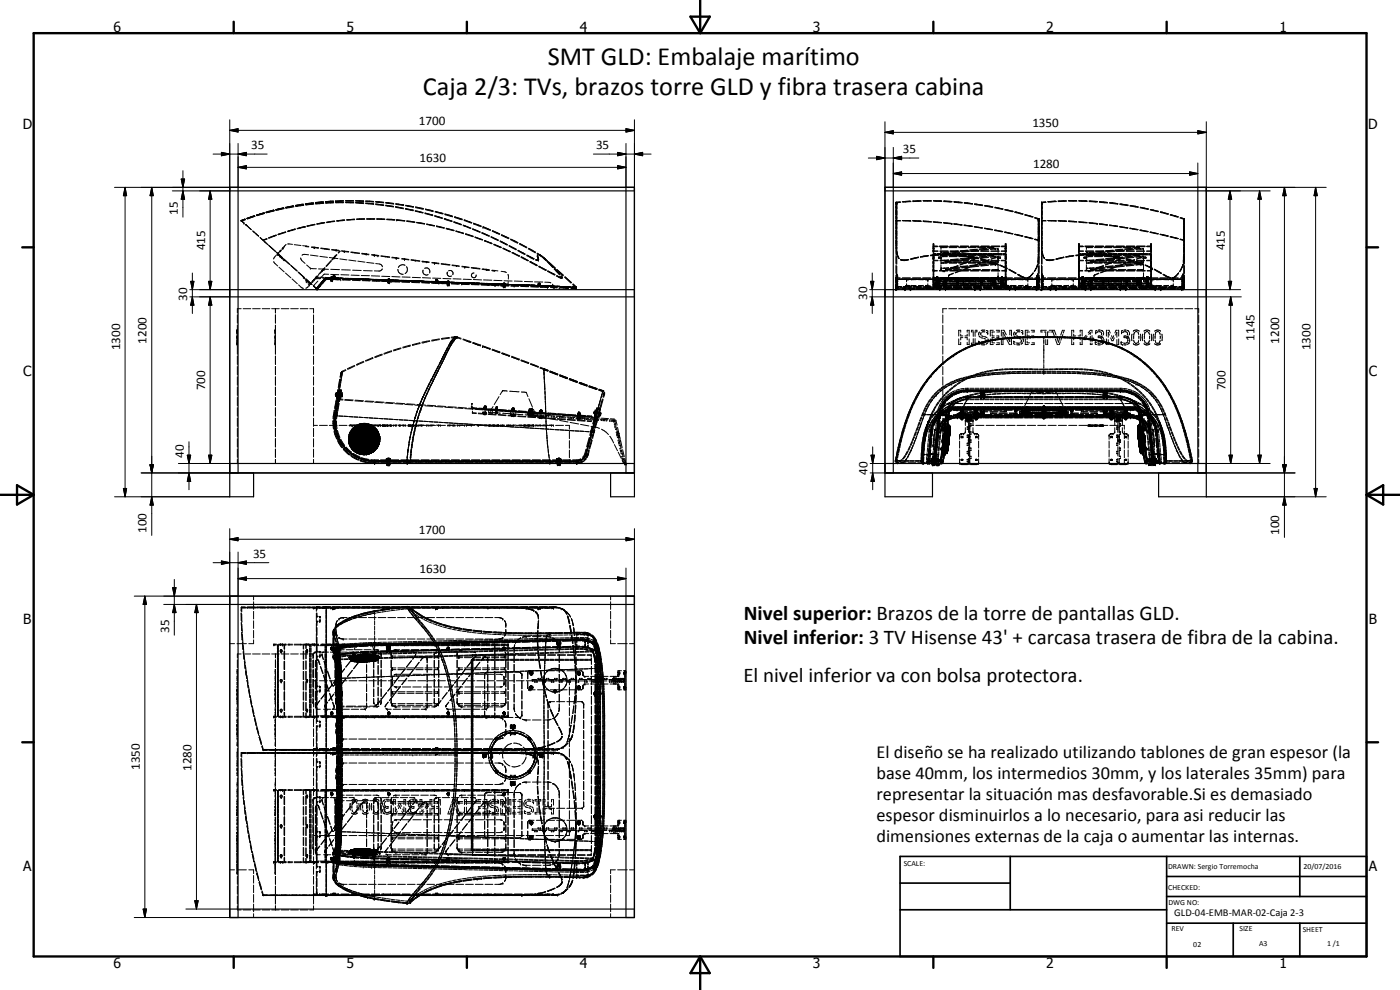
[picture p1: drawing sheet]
<svg xmlns="http://www.w3.org/2000/svg" width="420mm" height="297mm" viewBox="0 0 420 297" stroke-linecap="round" stroke-linejoin="round" font-family="sans-serif">
<defs><g id="words">
<g font-size="7.9">
<text x="164.4" y="19.4">SMT GLD: Embalaje marítimo</text>
<text x="126.9" y="28.4">Caja 2/3: TVs, brazos torre GLD y fibra trasera cabina</text>
</g>
<g font-size="6.3">
<text x="223.2" y="186">Nivel superior: Brazos de la torre de pantallas GLD.</text>
<text x="223.2" y="193.2">Nivel inferior: 3 TV Hisense 43' + carcasa trasera de fibra de la cabina.</text>
<text x="223.1" y="204.6">El nivel inferior va con bolsa protectora.</text>
</g>
<g font-size="5.5">
<text x="263" y="227.5">El diseño se ha realizado utilizando tablones de gran espesor (la</text>
<text x="263" y="233.8">base 40mm, los intermedios 30mm, y los laterales 35mm) para</text>
<text x="263" y="240.1">representar la situación mas desfavorable.Si es demasiado</text>
<text x="263" y="246.4">espesor disminuirlos a lo necesario, para asi reducir las</text>
<text x="263" y="252.7">dimensiones externas de la caja o aumentar las internas.</text>
</g>
<g font-size="4.2">
<text x="34" y="9.6">6</text>
<text x="104" y="9.6">5</text>
<text x="174" y="9.6">4</text>
<text x="244" y="9.6">3</text>
<text x="314" y="9.6">2</text>
<text x="384" y="9.6">1</text>
<text x="6.8" y="38.7">D</text>
<text x="410.6" y="38.7">D</text>
<text x="7" y="112.9">C</text>
<text x="410.8" y="112.9">C</text>
<text x="7" y="187.1">B</text>
<text x="410.8" y="187.1">B</text>
<text x="7" y="261.4">A</text>
<text x="410.8" y="261.4">A</text>
<text x="34" y="290.4">6</text>
<text x="104" y="290.4">5</text>
<text x="174" y="290.4">4</text>
<text x="244" y="290.4">3</text>
<text x="314" y="290.4">2</text>
<text x="384" y="290.4">1</text>
</g>
<g font-size="3.9">
<text x="125.7" y="37.6">1700</text>
<text x="309.8" y="38.2">1350</text>
<text x="75.4" y="44.7">35</text>
<text x="178.9" y="44.7">35</text>
<text x="271" y="45.9">35</text>
<text x="125.9" y="48.7">1630</text>
<text x="310" y="50.5">1280</text>
<text x="53.4" y="64.4" transform="rotate(-90 53.4 64.4)">15</text>
<text x="61.5" y="75.1" transform="rotate(-90 61.5 75.1)">415</text>
<text x="367.6" y="75.1" transform="rotate(-90 367.6 75.1)">415</text>
<text x="56.2" y="90.3" transform="rotate(-90 56.2 90.3)">30</text>
<text x="260.2" y="90" transform="rotate(-90 260.2 90)">30</text>
<text x="36" y="105.1" transform="rotate(-90 36 105.1)">1300</text>
<text x="44" y="103.1" transform="rotate(-90 44 103.1)">1200</text>
<text x="376.5" y="102.2" transform="rotate(-90 376.5 102.2)">1145</text>
<text x="383.9" y="103.1" transform="rotate(-90 383.9 103.1)">1200</text>
<text x="393.3" y="105.1" transform="rotate(-90 393.3 105.1)">1300</text>
<text x="61.5" y="117.1" transform="rotate(-90 61.5 117.1)">700</text>
<text x="367.8" y="117.1" transform="rotate(-90 367.8 117.1)">700</text>
<text x="55.2" y="137.3" transform="rotate(-90 55.2 137.3)">40</text>
<text x="260.3" y="142.5" transform="rotate(-90 260.3 142.5)">40</text>
<text x="44" y="159.9" transform="rotate(-90 44 159.9)">100</text>
<text x="125.7" y="160.2">1700</text>
<text x="383.9" y="160.5" transform="rotate(-90 383.9 160.5)">100</text>
<text x="75.9" y="167.3">35</text>
<text x="125.9" y="172">1630</text>
<text x="50.8" y="189.9" transform="rotate(-90 50.8 189.9)">35</text>
<text x="41.9" y="231.1" transform="rotate(-90 41.9 231.1)">1350</text>
<text x="57.4" y="231.3" transform="rotate(-90 57.4 231.3)">1280</text>
</g>
<text font-size="3.1" x="352.4" y="275">GLD-04-EMB-MAR-02-Caja 2-3</text>
<g font-size="2.4">
<text x="271.2" y="259.7">SCALE:</text>
<text x="350.6" y="260.8">DRAWN: Sergio Torremocha</text>
<text x="391.2" y="260.6">20/07/2016</text>
<text x="350.6" y="267">CHECKED:</text>
<text x="350.6" y="271.4">DWG NO:</text>
<text x="351.6" y="279.3">REV</text>
<text x="372" y="279.4">SIZE</text>
<text x="391" y="279.6">SHEET</text>
<text x="358.1" y="284.1">02</text>
<text x="377.9" y="283.8">A3</text>
<text x="398.3" y="283.8">1 /1</text>
</g>
</g></defs>
<g fill="none" stroke="#000" stroke-width=".3">
<path d="M68.9 39.1l2.5-.5v1zM68.9 35.9v20.3h-34.5M68.9 39.1h121.5M187.9 38.6l2.5 .5-2.5 .5zM190.4 35.9v20.3M265.6 39.7l2.5-.5v1zM265.6 39.7h96.4M265.6 36.5v19.7M359.5 39.2l2.5 .5-2.5 .5zM362 36.5v19.7h36M37.5 56.2l.5 2.5h-1zM37.5 56.2v92.9"/>
<path d="M45.5 56.2l.5 2.5h-1zM45.5 56.2v104.5M51.7 57.3h17.2M54.4 53.7h1l-.5 2.5zM54.9 57.3l.5 2.5h-1zM54.9 51.2v14M63.1 57.3l.5 2.5h-1zM63.1 57.3v29.6M64 46.2h16.2M66.5 45.7l2.4 .5-2.4 .5zM71.4 50.2l2.5-.5v1zM71.4 46.2l2.5-.5v1z"/>
<path d="M71.4 43.1v13.1M71.4 50.2h116.5M178.1 46.2h17.3M185.4 49.7l2.5 .5-2.5 .5zM185.4 45.7l2.5 .5-2.5 .5zM187.9 43.1v13.1M190.4 46.2l2.5-.5v1zM260.6 47.4h15.1M263.1 46.9l2.5 .5-2.5 .5zM268.1 52.1l2.5-.5v1zM268.1 47.4l2.5-.5v1zM268.1 44.2v12"/>
<path d="M268.1 52.1h91.4M357 51.6l2.5 .5-2.5 .5zM359.5 48.9v7.3M362 57.3h19.2M369.1 57.3l.5 2.5h-1zM369.1 57.3v29.6M378 57.3l.5 2.5h-1zM378 57.3v81.8M385.5 56.2l.5 2.5h-1zM385.5 56.2v105M394.8 56.2l.5 2.5h-.9zM394.8 56.2v92.9"/>
<path d="M72.4 66.2l.8 .7M72.4 66.2h.1M73.2 66.9h.1M73.5 65.7l-1.1 .5M73.7 67.4l1.7 1.5M73.7 65.9l-1.2 .4 1.2-.4M73.8 67.5h.1M74.1 65.5l2.3-.7-2.3 .7M74.2 65.7l2.3-.8-2.3 .8M75.8 69.3l1.8 1.6M78.1 71.3l.8 .8M78.9 72.1l.3 .2"/>
<path d="M78.9 72.1l.9 .8M79.3 72.4l2.8 2.6M79.3 63.9l-2.3 .7M79.4 64.1l-2.3 .6M79.4 64l-2.3 .7M80 71.6l-1.1 .5M80.2 71.7l-1.2 .5M80.8 73.7l4 3.6M82.2 78.5l1.1 1.3M82.2 63l-2.4 .7M82.2 63.1l-2.4 .7M82.3 63.2l-2.3 .6"/>
<path d="M82.3 63.3l-2.3 .6M82.9 70.5l-2.3 .9M83 70.7l-2.3 .8M83 76.5l-.9 1.2M83.3 76.2h.1M83.3 76.4l.1 .1M83.3 76.1l.2 .1M83.3 76.1v.1M83.4 76.5h.1M83.4 76.5l.2 .2M83.4 76.2h.1M83.4 76.3h.1"/>
<path d="M83.4 76.3l.1 .1M83.5 76.4h.1M83.5 76.2h-.1M83.5 76.4l.2 .2M83.7 75.9l-.2 .3M83.9 76.9l.3 .4M83.9 76.8l.2 .2M84.1 75.2l.1 .2M84.1 77v.1M84.1 75.2l-.8 .9M84.1 75.3l-.2 .2M84.1 77h.1"/>
<path d="M84.1 77l.3 .1M84.2 75.4l-.2 .2M84.4 75l-.3 .3M84.4 77.4l.4 .4M84.4 75.1l-.2 .3M84.5 77.3l.4 .4M84.5 77.3l.2 .2M84.6 77.6h.1M84.8 74.5h.1M84.9 77.5l2.1 1.9M84.9 74.5h.1M84.9 74.5l-.2 .3"/>
<path d="M85 74.3l-.4 .4M85 74.2l-.2 .3M85 78l.3 .1M85.1 74.4l-.2 .1M85.1 62.5l-2.3 .5M85.1 62.4l-2.3 .5M85.2 77.9l.2 .2M85.2 62.6l-2.3 .5M85.2 62.5l-2.3 .5M85.3 73.9l-.1 .2M85.3 73.9l-.1 .3M85.7 69.6l-2.3 .8"/>
<path d="M85.8 69.7l-2.3 .7M85.9 73.4l-.6 .5M86.3 73.2l1.5 .1M87.2 79.5l1.8 1.7M87.4 79.8l1.8 1.5M88.1 61.9l-2.4 .5M88.1 61.8l-2.4 .4M88.2 61.9l-1.8 .3M88.2 62.1l-2.4 .4M88.3 73.4l2 .3M88.6 68.7l-2.3 .7M88.7 68.8l-2.3 .7"/>
<path d="M90.2 77.4l.4 .8 1 .8M90.8 73.7l1.1 .1M91 61.3l-2.3 .3M91.1 61.5l-2.4 .3M91.1 61.4l-2.3 .4M91.2 61.6l-2.4 .4M91.5 67.9h.1M91.5 67.9l-2.3 .7M91.6 68.1l-2.3 .6M91.8 74l.9 .1M91.9 73.8l.8 .2M91.9 74h-.1"/>
<path d="M91.9 73.8l-.1 .2M92 79.5l1.2 1M92.6 76.5l-1.4-.2-.6 .3M93.2 76.5l2.3 .3M93.5 74.2l.8 .1M93.5 74.1l.8 .1M94 74.1l-.1 .2M94.1 61.1l-2.5 .3M94.1 60.8l-2.5 .3M94.1 61l-2.4 .3M94.2 61.3l-2.4 .2M94.3 74.3h.1"/>
<path d="M94.3 74.2v.1M94.3 74.3l1.3 .2M94.3 74.2l1.3 .1M94.5 67.3l-2.4 .5M94.6 67.4l-2.4 .5M94.7 74.2l-.1 .1M95.2 74.3v.1M96 76.9l2.3 .3M96.3 74.5l2.6 .4M96.3 74.4l2.6 .4M97.1 60.9l-2.5 .1M97.1 60.5l-2.5 .2"/>
<path d="M97.1 60.7l-2.4 .3M97.2 61l-2.4 .2M97.4 74.6h.1M97.4 74.7h.1M97.4 66.8l-2.3 .4M97.5 66.9l-2.3 .4M97.6 74.6v.1M98.1 74.7v.1M98.8 77.3l1.2 .1M99.4 78.1l-1.6 1.8M99.5 78.3l-1.6 1.7M99.5 75l1.4 .2"/>
<path d="M99.6 74.8l1.3 .2M99.6 77.9h.1M99.7 78h.1M100 77.4h.1M100 77.4l.1 .1M100.1 60.3l-2.4 .2M100.1 60.7l-2.4 .1M100.1 77.3l.2 .1M100.1 60.9l-2.4 .1M100.1 60.5l-2.4 .2M100.2 77.3l-.2 .1M100.3 77.4h.1"/>
<path d="M100.3 77.3h.1M100.3 77.5l1.1 .1M100.4 77.2l-.1 .1M100.4 66.3l-2.4 .4M100.5 66.5l-2.4 .3M100.5 76.9h.1M100.5 76.9l-.1 .2M100.5 76.9l-.8 .9M100.6 77h.1M100.6 77l-.1 .1M100.6 77l-.8 .9M100.7 60.7h2.4"/>
<path d="M100.7 60.3h.1M100.7 60.5h.1M100.9 75h.1M100.9 75v.2M100.9 75l.8 .1M100.9 75.2l.8 .1M101 76.4l-.5 .5M101.1 76.5l-.5 .5M101.5 75.8l.6-.4-.5 .5M102 77.7l2.1 .3M102.5 75.2l.8 .2M102.5 75.4l.8 .1"/>
<path d="M103.1 60.2l-2.4 .1M103.2 60.8l-2.4 .1M103.2 60.4l-2.4 .1M103.3 75.5h.1M103.3 75.4v.1M103.3 75.5l1.3 .1M103.3 75.4l1.4 .1M103.4 66l-2.4 .3M103.5 66.1l-2.4 .3M103.7 60.7h2.4M103.7 60.2h2.4M103.7 60.4h2.5"/>
<path d="M103.8 60.8l2.4 .1M104.7 78l2.1 .3M105.3 75.7l2.6 .4M105.3 75.6l2.6 .3M105.9 75.6v.2M106.4 75.7v.1M106.4 75.8v.1M106.4 65.8l-2.4 .2M106.5 65.9l-2.4 .2M106.6 75.7l-.1 .2M106.7 60.7l2.4 .2M106.7 60.2l2.4 .1"/>
<path d="M106.8 60.9l2.4 .2M106.8 60.4l2.4 .1M107.4 78.4l2.1 .3M108.6 76.2l1.3 .1M108.6 76l1.3 .2M108.7 76v.2M109.3 76.1v.1M109.4 65.7h-2.4M109.5 65.8l-2.4 .1M109.7 61l2.4 .1M109.7 60.3l2.4 .2M109.8 60.5l2.4 .1"/>
<path d="M109.8 61.1l2.4 .2M109.9 76.2h.1M109.9 76.2v.1M109.9 76.2l.8 .1M109.9 76.3l.8 .2M110 76.2v.1M110.1 78.7l2.1 .3M110.1 65.8h2.4M110.1 65.7h2.4M111.5 76.4l.9 .1M111.5 76.5l.8 .1M112.1 76.6h.1"/>
<path d="M112.2 76.5h-.1M112.3 76.6h.1M112.3 76.6l1.4 .2M112.4 76.5h.1M112.4 76.5l1.3 .2M112.4 76.5h-.1M112.7 61.2l2.4 .3M112.7 60.5l2.4 .2M112.8 79.1l1.5 .3 .5 .7M112.8 61.4l2.4 .3M112.8 60.7l2.4 .2M112.8 76.6v.1"/>
<path d="M113.1 65.8l2.4 .1M113.1 65.7h2.4M113.4 76.8h.1M113.4 76.6v.1M114.3 76.9l2.7 .3M114.3 76.8l2.7 .3M115.6 76.9v.1M115.7 61.6l2.4 .3M115.8 77l-.1 .1M115.8 61.8l2.3 .3M115.8 61l2.4 .2M115.8 60.7l2.3 .3"/>
<path d="M116.1 65.8l2.4 .1M116.1 65.9l2.4 .2M116.3 77v.1M117.6 77.3l1.3 .2M117.6 77.2l1.3 .1M118.7 62l2.4 .5M118.7 62.2l2.4 .5M118.8 61.3l2.3 .4M118.8 61.1l2.3 .4M118.9 77.5h.1M118.9 77.5l.8 .1M118.9 77.3h.1"/>
<path d="M118.9 77.3l.8 .2M119.1 66h.1M119.1 66.1l2.4 .3M119.1 66l2.4 .2M120.6 77.7l.8 .1M120.6 77.6h.8M121.4 77.8h.1M121.4 77.6v.2M121.4 77.8l1.3 .2M121.4 77.6l1.3 .3M121.4 77.6v.1M121.6 79.6a1.45 1.45 0 0 0-2.1 .7"/>
<path d="M121.7 62.6l2.3 .5M121.7 62.7l2.3 .5M121.7 61.8l2.4 .4M121.7 61.6l2.4 .4M122.1 66.4l2.4 .4M122.1 66.3l2.4 .3M123.3 78.1l2.7 .3M123.4 77.9l2.6 .4M124 78v.1M124.6 78.1h.1M124.6 78.1v.1M124.6 63.4l2.3 .5"/>
<path d="M124.6 63.2l2.3 .6M124.7 62.3l2.4 .5M124.7 62.1l2.4 .5M124.7 78.1v.1M125 66.8l2.4 .4M125 66.7l2.5 .4M126.6 78.5l1.4 .2M126.6 78.4l1.4 .1M126.9 78.4h.1M126.9 78.5h.1M127.5 78.4v.2M127.5 64.1l2.4 .6"/>
<path d="M127.5 63.9l2.4 .7M127.7 62.9l2.3 .6M127.7 62.7l2.3 .6M128 78.5h.1M128 78.5l.8 .1M128 78.5v.2M128 78.7h.8M128 67.4l2.4 .5M128 67.2l2.4 .5M128.2 78.7h.1M128.2 78.5v.1M129.6 78.7l.9 .1"/>
<path d="M129.6 78.9l.8 .1M130.3 78.8v.2M130.4 79h.1M130.4 79l1.3 .2M130.4 78.9v.1M130.5 78.9l-.1 .1M130.5 78.8v.1M130.5 78.8l1.2 .2M130.5 64.9l2.2 .7M130.5 64.7l2.2 .7M130.6 63.6l2.3 .6M130.6 63.4l2.4 .7"/>
<path d="M131 68l2.3 .5M131 67.8l2.3 .6M131 78.9v.1M131.6 79v.1M132.4 79.2l2.6 .3M132.4 79.1l2.6 .3M133.3 65.8l2.3 .7M133.3 65.6l2.3 .7M133.5 64.4l2.3 .7M133.5 64.2l2.3 .7M133.8 79.2v.1M133.8 79.4h.1"/>
<path d="M133.9 68.7l2.3 .6M133.9 79.3v.1M133.9 68.5l2.4 .6M134.5 79.4v.1M135.7 79.7l1.3 .1M135.7 79.5l1.3 .2M136.2 66.7l2.3 .8M136.2 66.5l2.3 .9M136.4 65.2l2.3 .8M136.4 65.1l2.3 .7M136.8 69.4l2.3 .7M136.9 69.3l2.2 .7"/>
<path d="M137 79.7h.1M137 79.7l.8 .1M137 79.7v.1M137 79.8l.8 .1M138.6 79.9l.9 .1M139 67.7l2.3 .9M139 67.6l2.3 .9M139.3 66.2l2.3 .8M139.3 66l2.3 .8M139.7 70.3l2.3 .7M139.7 70.1l2.3 .8M141.8 68.8l2.2 .9"/>
<path d="M141.8 68.7l2.3 .9M142.1 67.2l2.2 .8M142.1 67l2.3 .9M142.5 71.2l2.3 .9M142.6 71.1l2.3 .8M144.6 70l2.2 .9M144.6 69.8l2.2 1M144.9 68.2h.1M144.9 68.2l2.2 .9M145 68.1l2.2 .9M145.4 72.3l2.2 .9M145.4 72.2l2.2 .9"/>
<path d="M147.4 71.2l2.1 1M147.4 71l2.2 1.1M147.7 69.4l2.2 1M147.8 69.2l2.2 1M148.2 73.4l2.2 .9M148.2 73.3l2.2 .9M150.1 72.5l2.1 1.1M150.1 72.3l2.2 1.1M150.4 70.6l2.2 1M150.5 70.4l2.2 1.1M150.9 74.6l2.2 1M151 74.5l2.2 1"/>
<path d="M152.8 73.8l2 1.1M152.8 73.7l2.1 1.1M153.2 71.9l2.2 1.1M153.3 71.8l2.1 1M153.6 75.9l2.2 1M153.7 75.7l2.2 1.1M154.8 74.9l.1 .1M155.4 75.2l2.1 1.2M155.5 75.1l2.1 1.1M155.9 73.2l2.1 1.2M156 73.1l2.1 1.1M156.4 77.2l2 1.1"/>
<path d="M156.4 77.1l2.2 1.1M158.1 76.7l2.1 1.1M158.1 76.5l2.2 1.1M158.5 74.7l2.1 1.2M158.7 74.5l2 1.2M159 78.6l2.1 1.2M159.1 78.5l2.1 1.1M160.8 77.9l.8 .1M161.2 76.2l1 .6M161.2 76l1.1 .6M161.4 76.6l-.2 .4 .3 .9a.44 .44 0 0 1-.3 .3 .44 .44 0 0 1-.5-.2M161.4 76.6l.2 1.4"/>
<path d="M161.4 76.5v.1M161.6 78h.1M161.7 79.9l2.2 1.1M161.9 76.6l1.9 1.5M162 76.5l1.3 .9M163.1 77.5l1 .9M163.3 77.4l.9 .8M163.3 77.4l.6 .6M164.2 78.5l1.7 1.8M164.3 78.4l1.7 1.7M164.6 78.8l1.9 1.8M164.7 78.7l2 1.7"/>
<path d="M268.9 66.2h1.3M268.9 66.3h1.4M268.9 73.7v2.8M268.9 76.6v2.6M268.9 79.5v2.6M268.9 73.6l.1 1M269 75.2l.6 2M269.1 60.8h.1M269.1 60.8v15.7M269.1 77v2.2M269.1 79.8v2.3M269.2 75.4l.4 1.8"/>
<path d="M269.6 77.2l.3 .4M270.2 60.6l-1.3 .1v13M270.3 77.9l.5 .1 1.9-.1M270.3 78l.9 .2 1.5-.2M270.3 60.7l-1.2 .1M270.8 66.2h2.5M271 66.3h2.4M273.3 60.4l-2.5 .1M273.4 60.5l-2.4 .2M273.9 66.2l2.5 .1M274 66.3l2.5 .2M275.6 77.2l-2.3 .5"/>
<path d="M275.7 77.3l-2.4 .6M276.4 60.2l-2.5 .1M276.5 60.4l-2.5 .1M277 66.3l2.5 .2M277 60.2h2.5M277.1 60.4h2.5M277.1 66.5l2.5 .1M278.6 76.7l-2.4 .3M278.7 76.8l-2.4 .4M280.1 77.5h.1M280.1 73.2h.1M280.1 74.5h.1"/>
<path d="M280.1 77.3h.1M280.1 77.4h.1M280.1 76.3h.1M280.1 77.1h.1M280.1 78.2h.1M280.1 77.6h.1M280.1 73.2v.1M280.1 73.5v.6M280.1 74.2v.6M280.1 75v.9M280.1 76.2v10.1M280.1 79.4h.1"/>
<path d="M280.1 78.8h.1M280.1 79.1h.1M280.1 79h.1M280.1 78.5h.1M280.1 78.7h.1M280.1 76.9h.1M280.1 77h.1M280.1 76.5h.1M280.1 76.6h.1M280.1 76.2h.1M280.1 74.2h.1M280.1 74.3h.1"/>
<path d="M280.1 74h1.4M280.1 73.8h1.2M280.1 79.7h.1M280.1 79.8h.1M280.1 77.8h.1M280.1 75.4h.1M280.1 75.5h.1M280.1 75h.1M280.1 75.2h.1M280.1 73.7h.1M280.1 79.2h.1M280.1 66.5l2.5 .3"/>
<path d="M280.1 60.2l2.5 .1M280.2 74.5h.1M280.2 77.3h.1M280.2 77.4h.1M280.2 76.3h.1M280.2 73.2h.1M280.2 78.2h.1M280.2 60.4l2.4 .1M280.2 77.6h.1M280.2 74.2v.6M280.2 75v.9M280.2 79.4h.1"/>
<path d="M280.2 78.8h.1M280.2 79.1h.1M280.2 79h.1M280.2 78.5h.1M280.2 78.7h.1M280.2 76.5h.7M280.2 76.6h.1M280.2 76.2h.7M280.2 74.3h.1M280.2 79.7h.1M280.2 79.8h.1M280.2 77.8h.1"/>
<path d="M280.2 75.5h.1M280.2 75.2h.1M280.2 73.7h.1M280.2 79.2h.1M280.2 66.7l2.4 .2M280.2 76.9h.1M280.2 77h.1M280.2 77.1h.1M280.2 77.5h.1M280.2 76.4h.7M280.2 73.2v.1M280.2 73.5v.4h1.3"/>
<path d="M280.2 76.5v1.3M280.2 78.4v2.1M280.2 78.1h1.3M280.2 78.2h1.3M280.2 76.1h.7M280.2 75.4h1.3M281.2 76.4h3.5M281.2 76.5h4.2M281.2 76.2h1.2M281.2 76.1h1.2M281.5 75.3l-1.3 .1M281.6 76.4l-2.4 .2"/>
<path d="M281.7 76.6l-2.4 .2M281.7 77.3h.1M281.7 77.3h.7M281.7 77.3l.4-.2 .3 .2M281.8 77.1v.4M281.9 74h2.7M281.9 73.8h2.5M282.1 78.1h2.5M282.1 78.2h2.5M282.1 75.3h2.5M282.1 75.4h2.5M282.1 73.9h2.5"/>
<path d="M282.4 77.1h.1M282.4 77.3h.1M282.4 78.1h.1M282.4 78h.1M282.4 74.2v.6M282.4 75.3v.5M282.4 77.1v1.6M282.4 79.4v1.4M282.4 75.6l.4 .1M282.4 79h.1M282.4 76.7h.1M282.4 75.8h.1"/>
<path d="M282.4 74.2h.1M282.4 74.3h.1M282.4 78l.4 .1M282.4 78.1l.2 .1M282.4 75.8l.4 .1M282.4 77.3v.2M282.4 77.4v.1M282.5 77.1h.1M282.5 76.5l-.1 .4M282.5 77.2l-.1 .2M282.5 77.1l-.1 .2M282.6 76.6h.1"/>
<path d="M282.6 76.6l-.2 .1M282.6 78.9h-.2M282.6 79h-.2M282.6 74.2h-.2M282.6 74.3h-.2M282.7 76.2h1.3M282.9 78.8h1.4M282.9 76.6h1.4M282.9 74.1h1.4M282.9 74.3h1.4M283.1 74.1v.2M283.1 76.5h.1"/>
<path d="M283.1 76.6h.1M283.1 76.9v.1M283.1 78.8v.2M283.1 76.9h1.2M283.1 76.9l-.3 .1M283.2 75.7h.3M283.2 66.8l2.5 .3M283.2 60.3l2.5 .2M283.2 60.5l2.5 .1M283.2 67l2.5 .2M283.5 78.1h.1M283.5 75.7v.2"/>
<path d="M283.5 75.9h-.3M283.7 76.1l.1 .2M283.7 78.4v.2M283.8 78.5h.1M283.8 78.6h.1M283.8 76.1h.1M283.8 76.2h-.1M284 78.4h.1M284 76v.2M284 78.5h.1M284 78.5l-.3 .1M284 78.4h-.3"/>
<path d="M284 76l-1.3 .1M284.1 76.3h1.5M284.1 78.5h1.5M284.1 78.7h.4M284.1 76.2h1.5M284.3 76.4h1.1M284.3 79h-1.4M284.3 76.5h-1.4M284.3 76.1h1.1M284.3 77h-1.5M284.5 76.2v.1M284.5 78.5v.2"/>
<path d="M284.5 78.7h1.1M284.7 78.1h-1.2M284.7 78l-1.2 .1M284.7 75.7l-1.2 .2M284.7 75.6l-1.2 .1M284.8 78.8h2.3M284.8 79h2.3M284.8 76.5h2.3M284.8 76.6h2.3M284.8 74.1h2.3M284.8 74.3h2.3M284.9 76.9h2.3"/>
<path d="M284.9 77h2.3M285.1 74h2.5M285.1 73.8h2.5M285.1 78.1h2.5M285.1 75.3h2.5l-2.3 .3M285.1 75.4h2.5M285.1 73.9h2.5M285.2 78.4l-1.2 .1M285.2 75.9l-1.2 .1M285.2 76.1l-1.2 .1M285.3 76.4l4.7 .2M285.3 76.6l2.4 .2"/>
<path d="M285.7 67.1h.1M285.8 76.4h1.2M285.8 76.5h1.2M285.8 76.2h2.7M285.8 76.1h1.2M286.2 76.3h2.3M286.2 78.5h2.3M286.2 78.7h2.3M286.2 67.1l2.5 .3M286.3 67.3l2.4 .3M286.3 60.5l2.4 .2M286.3 60.7l2.5 .2"/>
<path d="M287.3 76.4h1.2M287.3 76.5h1.2M287.3 76.1h1.2M287.5 79.7l-2.3 .9-1.2 .1M287.5 79.8l-2.3 .8M287.6 78.2l-3.6 .2M287.6 77.8l-2.3 .2M287.6 77.7l-2.3 .2M287.6 75.5l-2.3 .2M287.7 78.8h2.3M287.7 79h2.3M287.7 76.5h2.3"/>
<path d="M287.7 74.1h2.3M287.7 74.3h2.3M287.8 76.9h2.3M287.8 77h2.3M288.1 78l-2.3 .2M288.1 78.1l-2.3 .3M288.1 75.6l-2.3 .3M288.1 75.8l-2.3 .2M288.2 74h2.4M288.2 73.8h2.4M288.2 78.1h2.4M288.2 78.2h2.4"/>
<path d="M288.2 75.3h2.4M288.2 75.4h2.4M288.2 73.9h2.4M288.3 76.6l2.4 .4M288.3 76.8l2.4 .3M288.8 76.4h1.3M288.8 76.5h1.3M288.8 76.2h2.8M288.8 76.1h1.3M289.1 76.3h2.3M289.1 78.5h2.3M289.1 78.7h2.3"/>
<path d="M289.3 67.7l2.5 .3M289.3 67.5l2.5 .4M289.4 61l2.4 .3M289.4 60.8l2.5 .3M290.4 76.4h1.2M290.4 76.5h1.2M290.4 76.1h1.2M290.4 78.6l-2.3 .8M290.4 78.7l-2.3 .8M290.5 79.9l-2.3 .2M290.5 79.8l-2.3 .2M290.5 77.5l-2.3 .3"/>
<path d="M290.5 77.4l-2.3 .2M290.5 75.2l-2.3 .2M290.5 75.1l-2.3 .2M290.6 77.3h.1M290.6 77.3l.4-.2 .3 .2M290.6 77.3l.1 .2M290.6 78.8h2.3M290.6 79h2.3M290.6 76.5h2.3M290.6 76.6h2.3M290.6 74.1h2.3M290.6 74.3h2.3"/>
<path d="M290.6 77.3l.6 .1M290.7 76.9h1.2M290.7 77l1.7 .1M290.7 77.1l-.1 .2M290.9 77.7l-2.3 .2M290.9 77.9l-2.3 .2M290.9 75.4l-2.3 .2M290.9 75.5l-2.3 .2M291.3 78.1h2.4M291.3 78.2h2.4M291.3 74h2.5M291.3 73.8h2.5"/>
<path d="M291.3 75.3h2.4M291.3 75.4h2.4M291.3 73.9h2.4M291.3 77.3l-.1 .1M291.3 77.3h.1M291.3 77.3v-.2l2.4 .4M291.3 77.3v.2M291.3 77.2l2.4 .4M291.5 79.9l-2.1 .9M291.9 76.4h1.2M291.9 76.5h1.2M291.9 76.2h2.8"/>
<path d="M291.9 76.1h1.2M291.9 76.9v.1M291.9 76.9l.5 .1M291.9 76.3h2.3M291.9 78.5h2.3M291.9 78.7h2.3M292.2 78h.1M292.2 77.9h.1M292.2 77.9l-1.2 .5M292.2 78l-1.2 .4M292.4 68l2.4 .4M292.4 68.1l2.4 .4"/>
<path d="M292.4 61.3l2.5 .4M292.5 77.7l-.3 .2M292.5 61.2l2.4 .4M292.6 77.4v.3M292.6 77.6l-.4 .4M293.3 79.4l-2.3 .3M293.3 79.6l-2.3 .2M293.3 77.3l-2.3 .2M293.3 77.1l-2.3 .2M293.3 74.9l-2.3 .2M293.3 74.8l-2.3 .2M293.4 76.4h1.3"/>
<path d="M293.4 78.8h2.4M293.4 79h2.4M293.4 76.5h2.4M293.4 76.5h1.3M293.4 76.6h2.4M293.4 76.1h1.3M293.4 74.1h2.4M293.4 74.3h2.4M293.8 79.9l-2.3 .2M293.8 79.8l-2.3 .2M293.8 77.4l-2.3 .2M293.8 77.5l-2.3 .3"/>
<path d="M293.8 75.1l-2.3 .2M293.8 75.2l-2.3 .2M294.2 79l-2.2 .8M294.2 78.9l-2.2 .9M294.3 77.6l2.3 .7M294.3 77.8l2.3 .6M294.3 78.1h2.5M294.3 78.2h2.5M294.3 74h2.6M294.3 75.3h2.5M294.3 75.4h2.5M294.3 73.9h2.5"/>
<path d="M294.4 73.8h2.5M294.8 76.3h2.3M294.8 78.5h2.3M294.8 76.2h4.4M295 76.4h1.2M295 76.5h1.2M295 76.1h1.2M295.4 68.6l2.4 .4M295.5 61.8l2.4 .4M295.5 68.5l2.4 .4M295.6 61.6l2.4 .5M296.2 79.2l-2.3 .2"/>
<path d="M296.2 79.3l-2.3 .2M296.2 77l-2.3 .2M296.2 76.8l-2.3 .2M296.2 74.6l-2.3 .2M296.2 74.5l-2.3 .2M296.3 78.8h1.5M296.3 79h1.5M296.3 76.5h1.5M296.3 76.6h1.5M296.3 74.1h1.5M296.3 74.3h1.5M296.5 76.4h1.2"/>
<path d="M296.5 76.5h1.2M296.5 76.1h1.2M296.7 79.6l-2.3 .2M296.7 79.5l-2.3 .2M296.7 77.1l-2.3 .2M296.7 77.3l-2.3 .2M296.7 74.8l-2.3 .2M296.7 74.9l-2.3 .2M296.9 77.9l-2.1 .8h2.3M296.9 78l-2.1 .8M297.2 78.6l2.3 .8M297.2 78.4l2.3 .9"/>
<path d="M297.4 78.1h2.5M297.4 78.2h2.5M297.4 74h2.6M297.4 75.3h2.5M297.4 75.4h2.5M297.4 73.9h2.5M297.5 74.1v.2M297.5 76.5h.1M297.5 76.6h.1M297.5 78.8v.2M297.5 73.8h2.5M297.7 76.3h1.4"/>
<path d="M297.7 78.5h1.4M297.7 78.7h1.2M297.9 76.8h.1M297.9 74.3v.1M297.9 76.6v.1M297.9 79v.1M297.9 79.1l-1.1 .1M297.9 79l-1.1 .1M297.9 76.8l-1.1 .1M297.9 76.6l-1.1 .2M297.9 74.4l-1.1 .1M297.9 74.3l-1.1 .1"/>
<path d="M298 76.4h1.2M298 76.5h1.2M298 76.1h1.2M298.1 74.4h-.2M298.1 78.9h.1M298.1 79h-.2M298.1 76.6h-.2M298.1 76.6h.1M298.2 78.9h.1M298.2 79h.1M298.2 76.7h.1M298.2 74.2h.1"/>
<path d="M298.2 74.3h.1M298.2 79l-.3 .1M298.2 76.7l-.3 .1M298.2 74.2l-.3 .1M298.2 76.5v.1M298.2 74.2v.1M298.2 76.6v.1M298.2 78.9v.1M298.4 74.6h.4M298.4 79.4h.4M298.4 74.7h.4M298.4 79.4l-1.1 .1"/>
<path d="M298.4 79.3l-1.1 .1M298.4 74.6v.1M298.4 77v.1M298.4 79.3v.1M298.4 77h-1.1M298.4 77.1l-1.1 .1M298.4 74.6l-1.1 .1M298.4 74.7l-1.1 .1M298.4 69.1l2.5 .5M298.5 77.3v.1M298.5 77.3l-1.1 .5 1.1-.4M298.5 69l2.4 .5"/>
<path d="M298.5 62.4l2.4 .5M298.6 62.2l2.4 .5M298.8 79.2h.1M298.8 79.4h.1M298.8 76.9h.1M298.8 77h.1M298.8 74.6h.1M298.8 74.7h.1M298.8 77l-.4 .1M298.8 79.2l-.4 .1M298.8 76.9l-.4 .1M298.9 76.2v.1"/>
<path d="M298.9 78.5v.2M298.9 77.3l-.4 .1M298.9 77.3h-.4M299 78.7h.1M299 78.7h-.1M299.2 74.6h.3v.7M299.2 77.1h.3M299.2 79.3h.3M299.2 79.4l.3 .1M299.2 76.9l.3 .1M299.2 74.7l.3 .1M299.3 76.3h.1"/>
<path d="M299.3 78.5h.1M299.3 76.2h.1M299.4 77.4l.1 1.4M299.4 77.5l.1 .2M299.5 78.6h.1M299.5 77h.1M299.5 77.1h.1M299.5 76.1h.1M299.5 76.2h.1M299.5 74.8h.1M299.5 77.3h.1M299.5 77.3l.3 .2 .5-.2"/>
<path d="M299.5 76.4h1.3M299.5 78.5h-.1M299.5 78.6l-.2 .1M299.5 76.5h1.3M299.5 76.2h1.3M299.5 76.1h1.3M299.5 75.8v.4M299.5 77v.5M299.5 79.3v2M299.5 76.1l-.1 .1M299.5 76.2l-.1 .1M299.6 77.1l-.1 .2"/>
<path d="M300 79.6l2.2 1M300 79.5l2.3 1M300.2 77.1v.4M300.3 77.3h.1M300.3 77.3l-.5-.2-.2 .4M300.5 78.1h1.2M300.5 78.2h1.2M300.5 74h1.4M300.5 75.3l1.4 .1M300.5 75.4h1.2M300.6 73.8h1.3M301.1 76.4h.6"/>
<path d="M301.1 76.5h.8M301.1 76.2h.8v1.6h-.2M301.1 76.1h.6M301.4 69.7l2.5 .5M301.5 63l2.4 .5M301.6 69.6l2.4 .5M301.6 62.9l2.5 .5M301.7 73.2h.1M301.7 74.5h.1M301.7 74.5h.2M301.7 77.3h.2M301.7 77.4h.2"/>
<path d="M301.7 77.5h.2M301.7 76.3h.2M301.7 73.2h.2M301.7 77.1h.2M301.7 78.2h.2M301.7 77.6h.2M301.7 79.4h.2M301.7 78.8h.2M301.7 79.1h.2M301.7 79h.2M301.7 78.5h.2M301.7 78.7h.2"/>
<path d="M301.7 76.9h.2M301.7 76.6h.2M301.7 74.8v-.6h.2v.6M301.7 74.3h.2M301.7 79.7h.2M301.7 79.8h.2M301.7 75.5h.2M301.7 75.2h.2M301.7 73.7h.2M301.7 79.2h.2M301.7 73.2v.1M301.7 73.5v.4h-1.2"/>
<path d="M301.7 76.5v1.3M301.7 78.4v2.1M301.8 77.1h.1M301.8 76.9v.4M301.8 77.4v1.6M301.8 79.7v1.5M301.9 77.5h.1M301.9 73.2h.1M301.9 74.5h.1M301.9 77h-.2M301.9 75h-.2v.9M301.9 73.2v.1"/>
<path d="M301.9 73.5v.6M301.9 75v.9M301.9 78.4v2.1M304.4 70.4l2.5 .5M304.5 63.7l2.4 .6M304.6 70.3l2.4 .5M304.6 63.5l2.4 .7M307.5 71.1l2.3 .6M307.5 64.5l2.3 .7M307.6 71l2.4 .6M307.6 64.4l2.4 .7M310.5 65.4l1.1 .4"/>
<path d="M310.6 71.8l1.2 .3-.2 .1-1.2-.4M310.6 65.3l1.2 .4M311.4 79.3l-.3 1M311.5 79.2l-1.1 2.3M311.5 78.7h-.1M311.6 77.1l-.1 1.6M311.6 65.8h.1M311.6 67.2h.1M311.6 65.8v13.4M311.6 79.8v2.3M311.6 75.6v.1M311.7 76.2l-.1 2.3"/>
<path d="M311.8 65.7h.1M311.8 73.2l-.1 2.4M311.8 65.7v8M311.8 73.8v2.7M311.8 76.7v2.5M311.8 79.6v2.5M312.6 66.2h1.2M312.6 66.3h.1M312.6 73.7v2.8M312.6 76.6v2.6M312.6 79.5v2.6M312.6 73.6v1"/>
<path d="M312.7 75.2l.6 2M312.7 66.3h1.3M312.7 60.8h.1M312.7 60.8v15.7M312.7 77v2.2M312.7 79.8v2.3M312.7 74.3l.1 .4M312.8 75.4l.5 1.8M313.3 77.2v.2M313.3 77.4l.2 .2M313.3 77.4l.2 .1M313.8 60.6l-1.2 .1v13"/>
<path d="M313.9 77.9l.6 .1 1.8-.1M314 78l.8 .2 1.6-.2M314 60.7l-1.3 .1M314.4 66.2h2.5M314.6 66.3h2.5M316.9 60.4l-2.5 .1M317.1 60.5l-2.5 .2M317.5 66.2l2.5 .1M317.7 66.3l2.4 .2M319.2 77.2h.1M319.2 77.2l-2.3 .5M319.3 77.3l-2.4 .6"/>
<path d="M319.9 77.2h.1M320 60.2l-2.5 .1M320.1 60.4l-2.4 .1M320.6 66.3l2.5 .2M320.6 60.2h2.5M320.7 60.4h2.5M320.7 66.5l2.5 .1M322.2 76.7l-2.3 .3M322.3 76.8l-2.4 .4M323.7 73.2h.1M323.7 74.5h.1M323.7 74.5v.2"/>
<path d="M323.7 77.3v1.7M323.7 77.4h.1M323.7 77.5h.2M323.7 76.3h.1M323.7 77.1h.2M323.7 78.2h.1M323.7 77.6h.1M323.7 79.4h.1M323.7 78.8h.1M323.7 79.1h.1M323.7 78.5h.1M323.7 78.7h.1"/>
<path d="M323.7 76.9h.2M323.7 77h.2M323.7 76.5v.1M323.7 76.2v.3M323.7 74.3l.1-.1-.1 .6M323.7 74h1.5M323.7 73.8h1.2M323.7 79.7v1.6M323.7 79.8h.1M323.7 77.8h.1M323.7 75.4h.1M323.7 75.2h.1"/>
<path d="M323.7 73.2v.1M323.7 73.5v.4M323.7 76.5v1.3M323.7 78.4v2.1M323.7 73.7h.1M323.7 77.6h.2M323.7 79.2h.1M323.7 77.5h.1M323.7 73.8v.3M323.7 75v.5M323.8 77.1h.1M323.8 76.9v.4"/>
<path d="M323.8 75l-.1 .9M323.8 66.5l2.4 .3M323.8 60.2l2.4 .1M323.8 60.4l2.5 .1M323.8 66.7l2.5 .2M323.8 74.5h.1M323.8 77.3h.1M323.8 77.4h.1M323.8 76.3h.1M323.8 73.2h.1M323.8 78.2h.1M323.8 77.6h.1"/>
<path d="M323.8 79.4h.1M323.8 78.8h.1M323.8 79.1h.1M323.8 79h.1M323.8 78.5h.1M323.8 78.7h.1M323.8 76.5h.7M323.8 76.6h.1M323.8 76.2h.7M323.8 74.2l.1 .6M323.8 74.3h.1M323.8 79.7h.1"/>
<path d="M323.8 79.8h.1M323.8 77.8h.1M323.8 75.5h.1M323.8 75l.1 .9M323.8 75.2h.1M323.8 73.7h.1M323.8 79.2h.1M323.9 73.2h.1M323.9 74.5h.1M323.9 76.4h.6M323.9 78.1h1.3M323.9 78.2h1.3"/>
<path d="M323.9 76.1h.6M323.9 73.2v.1M323.9 73.5v.4h1.3M323.9 76.5v1.3M323.9 78.4v2.1M323.9 75.4h1.3M324.8 76.4h3.5M324.8 76.5h4.3M324.8 76.2h1.2M324.8 76.1h1.2M325.2 75.3l-1.4 .1M325.3 76.4l-2.4 .2"/>
<path d="M325.3 77.3h.1M325.3 77.3l.1 .2M325.3 76.6l-2.4 .2M325.4 77.1l-.1 .2M325.6 74h2.6M325.6 73.8h2.5M325.7 78.1h2.5M325.7 78.2h2.5M325.7 75.3h2.5M325.7 75.4h2.5M325.7 73.9h2.5M326 77.1h.1"/>
<path d="M326 77.3h.1M326 78.1h.1M326 78h.1M326 77.3l-.3-.2-.4 .2M326 79h.1M326 74.2v.6M326 75.3v.5M326 77.1v1.6M326 79.4v1.4M326 76.7h.1M326 75.6l.4 .1M326 75.8h.1"/>
<path d="M326 74.2h.1M326 74.3h.1M326 77.4v.1M326.1 78l.3 .1M326.1 78.1l.2 .1M326.1 75.8l.3 .1M326.1 77.3l-.1 .2M326.2 77.1h.1M326.2 77.2l-.4 .3-.4-.2M326.2 76.5l-.2 .4M326.2 77.1l-.1 .2M326.3 78.9h-.3"/>
<path d="M326.3 79h-.2M326.3 76.6l-.2 .1M326.3 74.2h-.2M326.3 74.3h-.2M326.3 76.2h1.4M326.5 78.8h1.4M326.5 76.6h1.4M326.5 74.1h1.4M326.5 74.3h1.4M326.8 74.1v.2M326.8 76.5h.1M326.8 76.6h.1"/>
<path d="M326.8 76.9v.1M326.8 78.8v.2M326.8 76.9h1.1M326.8 76.9l-.3 .1M326.8 75.7h.4M326.8 75.9h.1M326.8 66.8l2.5 .3M326.8 60.3l2.5 .2M326.9 67l2.4 .2M326.9 60.5l2.4 .1M327.2 78.1h.1M327.2 75.7v.2"/>
<path d="M327.2 75.9h-.4M327.4 76.1v.2M327.4 78.4v.2M327.4 78.5h.1M327.4 78.6h.1M327.4 76.1h.1M327.4 76.2h.1M327.7 78.4h.1M327.7 76v.2M327.7 78.5h.1M327.7 78.4h-.3M327.7 78.5l-.3 .1"/>
<path d="M327.7 76l-1.4 .1M327.8 76.3h1.5M327.8 78.5h1.5M327.8 78.7h.3M327.8 76.2h1.5M327.9 76.4h1.2M327.9 76.1h1.2M327.9 76.5h-1.4M327.9 79h-1.4M327.9 77h-1.4M328.1 76.2v.1M328.1 78.5v.2"/>
<path d="M328.1 78.7h1.2M328.4 78.1h-1.2M328.4 78l-1.2 .1M328.4 75.7l-1.2 .2M328.4 75.6l-1.2 .1M328.5 78.8h2.3M328.5 79h2.3M328.5 76.9h2.4M328.5 77h2.4M328.5 76.5h2.3M328.5 76.6h2.3M328.5 74.1h2.3"/>
<path d="M328.5 74.3h2.3M328.7 74h2.5M328.7 73.8h2.5M328.8 78.1h2.4M328.8 78.2h2.4M328.8 75.3h2.4l-2.3 .3M328.8 75.4h2.4M328.8 73.9h2.4M328.8 78.3l-1.1 .1M328.8 78.4l-1.1 .1M328.8 76.1l-1.1 .1M328.8 75.9l-1.1 .1"/>
<path d="M328.9 76.4l4.8 .2M329 76.6l2.4 .2M329.3 67.1h.1M329.4 76.4h1.3M329.4 76.5h1.3M329.4 76.2h2.8M329.4 76.1h1.3M329.8 76.3h2.3M329.8 78.5h2.3M329.8 78.7h2.3M329.9 67.1l2.4 .3M329.9 67.3l2.5 .3"/>
<path d="M329.9 60.5l2.5 .2M330 60.7l2.4 .2M331 76.4h1.2M331 76.5h1.2M331 76.1h1.2M331.2 79.7l-2.4 .9-1.1 .1M331.2 79.8l-2.4 .8M331.2 77.8l-2.3 .2M331.2 77.7l-2.3 .2M331.2 75.5l-2.3 .2M331.4 78.8h2.3M331.4 79h2.3"/>
<path d="M331.4 76.5h2.3M331.4 74.1h2.3M331.4 74.3h2.3M331.4 76.9h2.3M331.4 77h2.3M331.7 78l-2.3 .2M331.7 78.1l-2.3 .3M331.7 75.6l-2.3 .3M331.7 75.8l-2.3 .2M331.8 74h2.5M331.8 73.8h2.5M331.9 78.1h2.4"/>
<path d="M331.9 78.2h2.4M331.9 75.3h2.4M331.9 75.4h2.4M331.9 73.9h2.4M331.9 76.6l4.1 .5M332 76.8l1.7 .2M332.5 76.4h1.2M332.5 76.5h1.2M332.5 76.2h2.7M332.5 76.1h1.2M332.7 76.3h2.3M332.7 78.5h2.3"/>
<path d="M332.7 78.7h2.3M333 67.7l2.4 .3M333 67.5l2.4 .4M333 60.8l2.5 .3M333 61l2.4 .3M333.7 77l.6 .1v.2M334 76.4h1.2M334 76.5h1.2M334 76.1h1.2M334.1 79.9l-2.3 .2M334.1 79.8l-2.3 .2M334.1 77.5l-2.3 .3"/>
<path d="M334.1 77.4l-2.3 .2M334.1 75.2l-2.3 .2M334.1 75.1l-2.3 .2M334.1 78.6l-2.3 .8M334.1 78.7l-2.3 .8M334.2 78.8h2.3M334.2 79h2.3M334.2 76.5h2.3M334.2 76.6h2.3M334.2 74.1h2.3M334.2 74.3h2.3M334.3 77.3h.1"/>
<path d="M334.3 77.3l.2 .2 .5-.2M334.3 77.3a.38 .38 0 0 1 .3-.2 .38 .38 0 0 1 .4 .2M334.3 77.3v.2M334.3 76.9h1.2M334.5 77.7l-2.2 .2M334.5 77.9l-2.2 .2M334.5 75.4l-2.2 .2M334.5 75.5l-2.2 .2M334.9 78.1h2.5M334.9 78.2h2.5M334.9 74h2.5M334.9 73.8h2.5"/>
<path d="M334.9 75.3h2.5M334.9 75.4h2.5M334.9 77.1l.1 .2M334.9 73.9h2.5M335 77.3h.1M335 77.3l-.1 .2M335 77.2l2.3 .4M335 77l2.3 .5M335.2 79.9l-2.2 .9M335.4 61.3h.1M335.5 76.9v.1M335.5 76.9l.5 .1"/>
<path d="M335.6 76.3h2.3M335.6 76.4h1.2M335.6 78.5h2.3M335.6 76.5h1.2M335.6 76.2h2.7M335.6 76.1h1.2M335.6 78.7h2.3M335.8 78h.1M335.8 77.9h.1M335.8 77.9l-1.1 .5M335.8 78l-1.1 .4M336 68l2.5 .4"/>
<path d="M336 68.1l2.4 .4M336.1 61.3l2.4 .4M336.1 61.2l2.5 .4M336.2 77.6l-.4 .3M336.2 77.4l-.4 .6M337 79.6l-2.3 .2M337 79.4l-2.3 .3M337 77.3l-2.3 .2M337 77.1l-2.3 .2M337 74.9l-2.3 .2M337 74.8l-2.3 .2M337.1 76.4h1.2"/>
<path d="M337.1 78.8h2.3M337.1 79h2.3M337.1 76.5h2.3M337.1 76.5h1.2M337.1 76.6h2.3M337.1 76.1h1.2M337.1 74.1h2.3M337.1 74.3h2.3M337.4 79.8l-2.3 .2M337.4 79.9l-2.3 .2M337.4 77.4l-2.3 .2M337.4 77.5l-2.3 .3"/>
<path d="M337.4 75.1l-2.3 .2M337.4 75.2l-2.3 .2M337.9 79l-2.2 .8M337.9 78.9l-2.2 .9M337.9 77.6l2.4 .7M337.9 77.8l2.4 .6M338 78.1h2.4M338 78.2h2.4M338 74h2.6M338 75.3h2.4M338 75.4h2.4M338 73.9h2.4"/>
<path d="M338.1 73.8h2.5M338.4 76.3h2.4M338.4 78.5h2.4M338.4 76.2h4.5M338.4 78.7h2.4M338.6 76.4h1.2M338.6 76.5h1.2M338.6 76.1h1.2M339 68.6l2.4 .4M339.1 68.5l2.4 .4M339.1 61.8l2.4 .4M339.2 61.6l2.4 .5"/>
<path d="M339.8 79.3l-2.2 .2M339.8 79.2l-2.2 .2M339.8 77l-2.2 .2M339.8 76.8l-2.2 .2M339.8 74.6l-2.2 .2M339.8 74.5l-2.2 .2M340 78.8h1.4M340 79h1.4M340 76.5h1.4M340 76.6h1.4M340 74.1h1.4M340 74.3h1.4"/>
<path d="M340.1 76.4h1.3M340.1 76.5h1.3M340.1 76.1h1.3M340.3 79.5l-2.3 .2M340.3 79.6l-2.3 .2M340.3 77.1l-2.3 .2M340.3 77.3l-2.3 .2M340.3 74.8l-2.3 .2M340.3 74.9l-2.3 .2M340.5 78l-2.1 .8M340.5 77.9l-2.1 .8M340.8 78.6l2.3 .8"/>
<path d="M340.9 78.4l2.2 .9M341.1 78.1h2.4M341.1 78.2h2.4M341.1 74h2.6M341.1 75.3h2.4M341.1 75.4h2.4M341.1 73.9h2.4M341.2 74.1v.2M341.2 76.5h.1M341.2 76.6h.1M341.2 78.8v.2M341.2 73.8h2.5"/>
<path d="M341.3 76.3h1.4M341.3 78.5h1.4M341.3 78.7h1.2M341.6 76.8h.1M341.6 74.3v.1M341.6 76.6v.1M341.6 79v.1M341.6 79.1l-1.2 .1M341.6 79l-1.2 .1M341.6 76.8l-1.2 .1M341.6 76.6l-1.2 .2M341.6 74.4l-1.2 .1"/>
<path d="M341.6 74.3l-1.2 .1M341.7 76.4h1.2M341.7 76.5h1.2M341.7 76.1h1.2M341.8 78.9h.1M341.8 79h.1M341.8 76.7h.1M341.8 74.2h.1M341.8 74.3h.1M341.8 78.9l-.2 .1M341.8 74.3l-.2 .1M341.8 76.7l-.2 .1"/>
<path d="M341.8 74.2v.1M341.8 76.5v.2M341.8 78.9v.1M341.8 74.2l-.2 .1M341.8 79l-.2 .1M341.8 76.6h-.2M342 74.6h.4M342 74.6v.1M342 77v.1M342 79.3v.1M342 79.4h.4M342 74.7h.4"/>
<path d="M342 79.3l-1.1 .1M342 79.4l-1.1 .1M342 77h-1.1M342 77.1l-1.1 .1M342 74.6l-1.1 .1M342 74.7l-1.1 .1M342.1 69.1l2.4 .5M342.2 77.3v.1M342.2 77.3l-1.1 .5 1.1-.4M342.2 69l2.4 .5M342.2 62.4l2.4 .5M342.2 62.2l2.5 .5"/>
<path d="M342.4 79.2h.1M342.4 79.4h.1M342.4 76.9h.1M342.4 77h.1M342.4 74.6h.1M342.4 74.7h.1M342.4 77l-.4 .1M342.4 79.2l-.4 .1M342.4 76.9l-.4 .1M342.5 76.2v.1M342.5 78.5v.2M342.6 77.3l-.4 .1"/>
<path d="M342.6 77.3h-.4M342.7 78.7h-.2M342.8 74.6h.4v.7M342.8 77.1h.4M342.8 79.3h.4M342.8 79.4l.4 .1M342.8 76.9l.4 .1M342.8 74.7l.4 .1M343 78.5h.1M343 78.7h.1M343 76.2h.1M343 76.3h.1"/>
<path d="M343 77.5l.2 .1v1.2M343 77.4l.1 .1M343.1 77.6l.1 .1M343.2 78.6h.1M343.2 77h.1M343.2 77.1h.1M343.2 76.1h.1M343.2 76.2h.1M343.2 74.8h.1M343.2 77.3h.1M343.2 78.5h-.2M343.2 76.4h1.2"/>
<path d="M343.2 76.1l-.2 .1M343.2 75.8v.4M343.2 77v.5M343.2 79.3v2M343.2 78.6l-.2 .1M343.2 76.5h1.2M343.2 76.2h1.2M343.2 76.2l-.2 .1M343.2 76.1h1.2M343.2 77.3l.1 .2M343.2 77.3l.6 .1M343.3 77.1l-.1 .2"/>
<path d="M343.7 79.6l1.7 .8M343.7 79.5l2.2 1M343.8 77.1l.1 .2M343.9 77.3l-.1 .1M343.9 77.3h.1M343.9 77.3l-.3-.2-.4 .2M343.9 77.3l-.1 .2M344.1 78.1h1.2M344.1 78.2h1.2M344.1 74h1.5M344.1 75.3l1.3 .1M344.1 75.4h1.2"/>
<path d="M344.3 73.8h1.3M344.7 76.4h.6M344.7 76.5h.7M344.7 76.2h.7M344.7 76.1h.6M345.1 69.7l2.4 .5M345.2 63l2.3 .5M345.2 69.6l2.4 .5M345.3 62.9l2.4 .5M345.3 73.2h.1M345.3 74.5h.1M345.3 77.3h.1"/>
<path d="M345.3 77.4h.1M345.3 77.5h.3M345.3 76.3h.1M345.3 77.1h.3M345.3 78.2h.1M345.3 77.6h.1M345.3 73.2v.1M345.3 73.5v.4h-1.2M345.3 74.2v.6M345.3 75v.9M345.3 76.5v1.3M345.3 78.4v2.1"/>
<path d="M345.3 79.4h.1M345.3 78.8h.1M345.3 79.1h.1M345.3 79h.1M345.3 78.5h.1M345.3 78.7h.1M345.3 76.9h.3M345.3 77h.3M345.3 76.6h.1M345.3 74.2h.1M345.3 74.3h.1M345.3 79.7h.1"/>
<path d="M345.3 79.8h.1M345.3 77.8h.1M345.3 75.5h.1M345.3 75h.1M345.3 75.2h.1M345.3 73.7h.1M345.3 77.6h.3M345.3 79.2h.1M345.5 77.1h.1M345.5 74.5h.1M345.5 77.4h.1M345.5 76.3h.1"/>
<path d="M345.5 73.2h.1M345.5 78.2h.1M345.5 77.6h.1M345.5 76.9v.4M345.5 75l.1 .9M345.5 79.4h.1M345.5 78.8h.1M345.5 79.1h.1M345.5 78.5h.1M345.5 78.7h.1M345.5 79.8h.1M345.5 77.8h.1"/>
<path d="M345.5 75.4h.1M345.5 75.2h.1M345.5 73.7h.1M345.5 79.2h.1M345.5 77.5h.1M345.5 73.8v.3M345.5 75l.1 .5M345.6 73.2h.1M345.6 74.5h.1M345.6 74.5l-.1 .2M345.6 77.3v1.7M345.6 74.3v.5"/>
<path d="M345.6 76.2l-.1 .3M345.6 76.5v.1M345.6 79.7l-.1 1.6M345.6 73.2v.1M345.6 73.5v.4M345.6 76.5v1.3M345.6 78.4v2.1M345.6 75.2l-.1 .1M348.1 70.4l2.4 .5M348.2 63.7l2.4 .6M348.2 70.3l2.4 .5M348.3 63.5l2.4 .7"/>
<path d="M351.1 71.1l2.4 .6M351.1 64.5l2.4 .7M351.2 71l2.4 .6M351.3 64.4l2.3 .7M354.1 71.8l1.3 .4M354.1 65.4l1.1 .4M354.2 71.8l1.2 .3M354.3 65.3l1.1 .4M355 79.3l-1 2.2M355.1 79.2l-1 2.2M355.2 76.3l-.1 2.4M355.2 65.8h.1"/>
<path d="M355.2 67.2h.1M355.2 65.8v10.7M355.2 77v2.2M355.2 79.8v2.3M355.3 78.2l-.1 .3M355.4 77.1l-.1 .8M355.4 65.7h.1M355.4 65.7v13.5M355.4 79.6v2.5M57 86.9h11.9M57 89.1h11.9M57.2 84.4h1l-.5 2.5z"/>
<path d="M57.7 89.1l.5 2.5h-1zM57.7 81.9v12.2M62.6 84.4h1l-.5 2.5zM63.1 89.1l.5 2.5h-1zM63.1 89.1v50M71.2 99h.1M71.2 99.6h.1M71.2 99.5h.1M71.2 99.3h.1M71.2 99.9h.1M71.2 100h.1M71.2 99.2h.1"/>
<path d="M71.2 99.7h.1M71.2 99.1h.1M71.2 99v.8M71.2 97.6v2.5M71.2 94.5v2.4M72.4 92.6h-1.2v1.3M73 92.6h2.3M75.8 92.6h2.3M78.7 92.6h2.3M81.5 92.6h2.3M82.6 99h.1M82.6 99.6h.1"/>
<path d="M82.6 99.5h.1M82.6 99.3h.1M82.6 99.9h.1M82.6 100h.1M82.6 99.2h.1M82.6 99.7h.1M82.6 99.1h.1M82.6 99l.1 .8M82.7 97.6l-.1 2.5M82.7 92.6v1.3M82.7 94.5v2.4M83.7 80.2l1.6 1.4"/>
<path d="M84.4 92.6h2.3M85.7 81.9l1.6 1.5M87.2 92.6h2.3M87.7 83.7l1.5 1.4M89.4 81.6l2 1.8M89.6 85.5l1.4 1M90.1 92.6h2.3M91.5 83.6l-.5-.2 .4 .3M91.7 84l.5 .5M91.7 83.7l1.8 1.6M91.8 84.1h.1M91.8 83.9l.3 .3"/>
<path d="M91.9 83.7l1.7 1.6M91.9 84h.1M91.9 84.5l.2 .4M92.1 84.2v.1M92.1 84.2l.3 .2M92.4 84.5v.1M92.4 84.6l.2 .2M92.4 84.5h.1M92.5 85.2l.3 .3M92.5 85.9l-.7 .6M92.5 84.5l.3 .3M92.6 84.8l.1 .1"/>
<path d="M92.7 84.8l.1 .2M92.7 84.7l-.1 .1M92.8 85.6l-.1 .2M92.8 85.5h.1M92.8 85.6h.1M92.8 85l.1 .1M92.9 85.1l.2 .1M92.9 85.1h.1M92.9 84.9l.1 .1M93 92.6h1.1v1.3M93 85.1h.1M93 85l-.1 .1"/>
<path d="M93 85h.1M93.1 85h.1M93.1 85.2v.1M93.2 80.5h.1M93.2 85h.1M93.2 85.2v.1M93.3 85l-.1 .1M93.4 80.6h1.5M93.4 85l-.2 .2M93.4 84.8l-.2 .2M93.8 84.4v.1M93.8 84.4l.1 .1"/>
<path d="M93.8 84.5h.1M93.8 84.5l-.2 .3M93.9 84.2l-.1 .2M93.9 84.2l-.4 .4M94 84.3l-.1 .2M94 85.7l.9 .8M94.1 85.7l.8 .8M94.1 94.5v2.4M94.1 97.6v2.5M94.2 85.9l.2 .3M94.2 85.7v.1M94.2 85.9h.1"/>
<path d="M94.2 83.9h.1M94.2 83.9l-.1 .1M94.3 83.9h.1M94.3 83.9l-.1 .2M94.4 83.8l-.1 .1M94.6 83.6v.1M94.6 83.4h.1M94.7 86.4l.3 .3M94.7 83.4l.1 .1M94.8 83.5h.1M94.8 83.5l-.2 .1M94.8 83.3h.1"/>
<path d="M94.9 83.1l-.1 .2M94.9 86.5h.1M95 83.1v.2M95 83.3h.1M95 83.4v.2h1M95 83.2h.7M95 83.4h1.3M95.1 86.4l-.2 .1M95.2 86.9h.1M95.2 86.7h.1M95.2 82.8v.1M95.2 86.7l-.1 .1"/>
<path d="M95.2 86.3l.1-.2-.4 .4M95.2 86.8h.1M95.2 82.9h.1M95.2 82.8l-1 1.1M95.3 86.6l-.1 .3M95.3 86.7l-.1 .2M95.4 86.5h.1M95.4 84.3l-1.2 1.4M95.5 86.5v.1M95.5 82.7l-.9 .9M95.5 86.3l-.1 .2M95.5 86.3v.1"/>
<path d="M95.6 80.7l1.3 .1M95.6 82.4h.1M95.6 86.4h.1M95.6 86.4l-.1 .1M95.6 85.8l-.7 .7M95.7 82.4v.1M95.7 85.8v-.2l-.1 .3M95.7 85.7l-.4 .5M95.8 86h.1M95.9 86v.1M95.9 85.9h.1M96 83.2h1.2"/>
<path d="M96 85.9v.1M96 85.8l.1 .1M96.2 85.7l-.3 .4M96.3 85.1l-1.4 1.4M96.3 85l-.7 .9M96.3 85l-.4 .5M96.3 85.1l-.1 .1M96.3 85h.1M96.4 85.3l-.9 1M96.4 84.9l-.2 .2M96.5 84.8l-.3 .3M96.5 85.4l-.9 1"/>
<path d="M96.6 81.3h.1M96.6 81.2h.1M96.6 81.3l.1 .1M96.7 81.2h.1M96.7 81.3h.1M96.7 81.2l-1 1M96.8 81l-.1 .2M96.8 84.9v.1M96.8 81.2l-.9 1M96.8 83.4l2.5 .1M96.8 85l-.2 .3M96.9 81.1l-.1 .1"/>
<path d="M97 80.8h.1M97 80.8l-.2 .1M97 83.7h1M97 84.3l-.3 .3M97 84.2l-.6 .7M97.1 80.7l.1 .1M97.1 84.2h-.1M97.1 84.2l-.3 .3M97.2 84.1l-.4 .4M97.2 80.8h.1M97.2 80.8l-.1 .1M97.2 82.3l-1.2 1.4"/>
<path d="M97.3 80.8h1.3M97.3 82.3h1.3M97.4 83.9h.1M97.4 83.9l-.3 .3M97.4 83.9l-.1 .1M97.4 83.8l-.3 .4M97.4 80.3l-.7 .9M97.5 83.2l1.2 .1M97.6 80.4l-.8 .8M97.7 83.4h.1M97.7 83.4v.1M97.7 83.4l-.1 .2"/>
<path d="M97.8 83.4l-.4 .4M97.8 83.4h.1M97.8 83.8l-.8 1.1 .9-1M97.8 83.8l.1 .1M97.8 83.4h.7M97.8 83.4l-1.2 1.4M97.9 83.7l-.1 .1M97.9 83.4h.1M98 83.8l-.1 .1M98 83.7l-.2 .1M98 83.7v.1M98 83.8l1.2 .1"/>
<path d="M98 83.7h1.2M98.1 83.4h.6M98.2 83.4h.1M98.3 83.4h.3M98.4 83.4h1.1M98.5 83.4h.2M98.7 83.4h.1M99 83.3l1.2 .1M99.1 83.4h-.1h.8M99.1 83.4h.2M99.2 83.9h.1M99.2 83.5h.1"/>
<path d="M99.2 83.5h.3M99.3 84.1v.1M99.3 80.8l2.6 .1M99.3 82.3l2.4 .1M99.3 83.3h.1M99.3 83.4h.1M99.3 84.2h.1M99.3 83.9h.1M99.3 83.7v.2M99.3 83.9v.1M99.3 83.5h.1M99.4 83.9h.1"/>
<path d="M99.4 83.5h.1M99.4 83.5v.4M99.4 83.1h.1M99.4 84.1h.1M99.4 83.1v.3M99.4 84.1v.1M99.4 84.1h.2M99.5 83.1h.1M99.5 83.1v.1M99.5 83.3v.1M99.5 83.4l-.1 .1M99.5 84l-.1 .1"/>
<path d="M99.5 83.4l1.4 .1M99.5 84h.1M99.5 83.1l-.2 .2M99.5 84.1l-.2 .1M99.5 83.4l1.2 .1M99.6 84.1l.2 .1M99.6 83.1l.1 .8M99.6 83.5h.3M99.6 83.1h.2M99.6 84v.1M99.6 83.9h.1M99.6 83.3h.1"/>
<path d="M99.6 84.1h.1M99.6 83.3l.1 .2M99.6 84.1v.1M99.7 83.9h.1M99.7 83.1h.1M99.7 83.5h.1M99.7 83.4h.1M99.7 83.4l-.1 .1M99.7 83.4l.1 .1M99.8 83.1h.1M99.8 83.3h.1M99.8 83.5h.1"/>
<path d="M99.8 84.2h.1M99.8 83.1v.2M99.8 83.9v.1M99.8 84.1v.1M99.8 83.3l.1 .1M99.8 83.3l-.1 .1M99.8 83.9h2.3M99.8 83.8l2.3 .1M99.9 83.9h.1M99.9 83.4h.1M99.9 83.9l-.4 .1M99.9 83.3l-.6 .1h.9h-1.1"/>
<path d="M99.9 83.4l-.1 .1M99.9 83.6h.1M99.9 83.5h.1M99.9 83.2h.1M99.9 83.6l2.4 .1M99.9 83.2l.1 .1M99.9 83.1v.1M99.9 83.2v.1M100 83.3h.1M100 82.9h-.1M100 83.9h-.8M100 83.2l.4 .1"/>
<path d="M100.1 82.7v.1M100.1 83h.1M100.1 82.7h.1M100.1 83l.1 .2 .2-.1M100.2 82.7h.1M100.2 82.7l-.3 .1v.4M100.2 82.7l.2 .1M100.3 82.7l-.2 .1M100.3 83.4h-.1M100.4 83.1h.1M100.4 82.9l-.4 .2 .2 .3M100.4 83.4h-.2"/>
<path d="M100.4 82.8l.1 .1M100.4 82.8l.2 .1M100.5 83.3h.1M100.5 83.4h1.2M100.5 83.2h.1M100.6 83.1l-.2 .2M100.6 83.2l-.2 .1M100.6 83.1h-.1M100.6 82.9v.2M100.7 83.6v.1M100.7 83.7v.1M100.9 83.8l-.1 .1"/>
<path d="M101.3 83.5l-.8-.1 1.2 .1M101.3 83.5l5.7 .2M101.3 83.5l1.7 .1M101.5 83.8l-.8 .1M101.5 83.5l2.4 .1M101.9 83.6v.1M101.9 83.8v.1M102 83.5l1.2 .1zM102 83.4l1.2 .1M102.2 83.5l1 .1M102.3 83.9h.1M102.3 82.4l2.4 .1"/>
<path d="M102.5 80.9l2.6 .1M102.7 84l2.4 .1M102.8 83.9h2.3M102.9 83.7h2.4M103 83.9v.1M103.5 83.6h.1M103.5 83.5h1.2M103.5 83.6h1.2M104.3 83.6l3.3 .1M105 83.5l1.2 .1M105 83.6l1.2 .1zM105 83.6l.6 .1"/>
<path d="M105.4 82.5l2.4 .1M105.7 84l2.4 .1M105.7 84.1l2.4 .1M105.8 81.1l2.6 .1M105.9 83.8l2.5 .1M106.5 83.6h1.2M106.5 83.7l3.2 .1M107.3 83.7l2.4 .1M108 83.7l1.3 .1M108 83.7h1.3M108.4 82.7h2.5M108.7 84.2l2.4 .1"/>
<path d="M108.7 84.1l2.4 .1M109 83.9l2.4 .1M109.1 81.2l2.6 .1M109.5 83.7h1.3M109.7 83.8l3 .1M109.8 83.8h-.3h1.3M110.3 83.8l5.9 .2M110.6 83.8l2.5 .1M111.1 83.9h1.2M111.1 83.7l1.2 .1M111.5 82.8h2.4M111.7 84.3l2.3 .1"/>
<path d="M111.7 84.2l2.4 .1M112 84l2.4 .1M112.3 84v.1M112.3 84.2h.1M112.6 83.8l1.2 .1M113 84.2v.2M113.3 83.9l2.4 .1M113.5 84.1h.1M113.5 84.2h.1M114.1 83.9l1.2 .1M114.1 83.9h1.2M114.4 84.3h.1"/>
<path d="M114.4 84.4h.1M114.5 82.9l2.5 .1M114.6 84.4l2.4 .1M114.6 84.3l2.4 .1M114.7 80.7l-.8 .6h-1.6M115 84.3l.7 .2M115 84.1l2.4 .1M115.6 83.9h1.4v.3M115.6 84l1.2 .1M116.3 84l5.9 .2M116.4 84.5h.1M116.4 84.1h.1"/>
<path d="M116.4 84.5v.1M116.4 84.5h.2M116.4 83.9v.3M116.4 84.7h.2M116.4 84.8h.2M116.5 83.9h.1M116.5 83.7v.4M116.5 83.7h.2M116.5 84.5h.1M116.5 84.2h.1M116.5 84.1h.1M116.5 84.7h.1"/>
<path d="M116.5 84.2v.3M116.5 84.7v.1M116.5 84.7h.3M116.6 84.1h.1M116.6 84.7h.1M116.6 83.8h.1M116.6 83.7v.2M116.6 83.7h.1M116.6 83.7h-.1M116.6 83.9h.1M116.6 83.9v.2M116.7 84.7h.1"/>
<path d="M116.7 84.7v.1M116.7 84.6l-.2 .1M116.7 84.7l.2 .1M116.7 84.5l.3 .1M116.7 83.9h.2M116.7 83.8h.2M116.7 83.7h.2M116.7 83.7h.1M116.7 84.1h2.5M116.8 84.6h.1M116.8 84.1h.1M116.8 83.8h.1"/>
<path d="M116.8 83.7h.1M116.8 84.7h.1M116.8 83.8v.1M116.8 84.7v.1M116.8 83.7l.1 .1M116.8 84.5h.1M116.8 84.3v.3M116.8 84.3v.2M116.9 84.8h.1M116.9 83.7l-.1 .5M116.9 83.7l-.1 .1M116.9 84.2h.1"/>
<path d="M116.9 84.1h.1M116.9 83.8v.3M116.9 84.6h.1M117 84.1h-.1M117 84.5h.1M117 84.1h.1M117 84.5v.1M117 84.1h-.6M117.1 84h1.2M117.1 84.1h1.2M117.2 84.4l-.8 .1M117.4 84.5h.1"/>
<path d="M117.4 84.4v.1M117.5 84.2v.2M117.6 83l2.4 .1M117.6 84.4l2.4 .1M117.6 84.5l2.4 .1M117.8 84.2v.1M117.8 84.4v.1M118 84.2l2.4 .1M118.6 84l1.2 .1M118.8 84.5v.1M118.9 84.2v.3M119.3 84.1l2.4 .1"/>
<path d="M119.4 80.9a1.45 1.45 0 0 0 1.6 1.4M119.4 80.9h.1M120.1 84.2h1.3M120.2 84.1h1.2M120.6 84.6l2.4 .1M120.6 84.5l2.4 .1M120.7 83.1l2.4 .1M121.1 84.3l2.4 .1M121.6 84.2l1.2 .1M121.7 84.1l1.2 .1M122 80a1.47 1.47 0 0 1-.4 2.1M122.2 84.2l1.7 .1"/>
<path d="M122.2 84.2l1.8 .1M122.8 84.3l2.5 .1M123.2 84.2h1.2M123.6 84.6l2.3 .1M123.6 84.8h2.3M123.7 83.2l2.5 .1M124.1 84.5h2.4M124.4 84.3h-1.3h1.6M124.7 84.3l1.2 .1M124.7 84.2l1.2 .1M125.3 84.4l3.6 .1-3-.1M126.2 84.3l1.2 .1"/>
<path d="M126.2 84.4h.1M126.2 84.4l1.2 .1zM126.5 84.8l2.4 .2M126.6 84.8h2.3M126.8 83.3l2.4 .1M127 81a1.05 1.05 0 0 0 .2 1.2 1.05 1.05 0 0 0 1.3 .2M127.1 84.6h2.4M127.4 80.5a1.08 1.08 0 0 1 1.3 .1 1.08 1.08 0 0 1 .2 1.3M127.7 84.5h.2M127.7 84.4h1.2M128.2 84.5l2.4 .1M129 84.5l7.6 .3"/>
<path d="M129.2 84.5l1.2 .1zM129.2 84.4l1.2 .1M129.5 84.8l2.4 .2M129.5 85h2.4M129.8 83.4l2.5 .1M130.1 84.7l2.4 .1M130.2 84.9v.1M130.7 84.6h1.2M130.7 84.9l.7 .1M130.7 84.5h1.2M130.8 84.4h.1M130.8 84.4v.1"/>
<path d="M130.8 84.5h.1M130.8 84.5h.2M130.8 83.9h.1M130.8 83.9l.5 .1-.1 .5M130.8 83.9v.6M130.8 83.9v.1M130.9 84.1h.1M130.9 84.1l.1 .2 .1-.2M130.9 84.5h.2M130.9 83.9h.2M131 83.9h-.1M131.1 84.5h.1"/>
<path d="M131.1 84h.1M131.1 84.4h.1M131.1 84.1h.1M131.1 84l-.3 .1 .3 .3M131.3 84.7v.1M131.3 84.8v.1M131.3 84.3l-.1 .2M131.3 84.1l.1 .1M131.4 84.2h.1M131.4 84.2l-.1 .1M131.6 84.9h-.1M131.6 84.7v.1"/>
<path d="M131.6 85h.1M131.7 85h.1M132.2 84.6l1.2 .1M132.2 84.5l1.2 .1M132.5 85h2.4M132.5 85.1h2.4M132.9 85h-.7M132.9 83.6l2.4 .1M133.1 84.8l2.4 .1M133.7 84.7h1.2M133.8 84.6h1.1M134.2 85.1h.1"/>
<path d="M134.2 84.8h.1M134.2 85.2h.2M134.2 84.8h.3M134.3 84.6h.1M134.3 84.7h.1M134.3 81.7h.1M134.3 85.5h.1M134.3 84.7v.1M134.3 81.7a.89 .89 0 0 0 .2 1 .89 .89 0 0 0 1 .1M134.3 84.6h.4M134.3 85.2v.1M134.3 85.4v.1"/>
<path d="M134.3 84.8h.1M134.4 85.1h.1M134.4 84.7h.3M134.4 85.2h.1M134.4 84.4h.1M134.4 84.8h.1M134.4 85.3h.1M134.4 84.8v.1M134.4 85.3l.3 .1M134.4 84.4v.4M134.4 84.9v.3M134.4 85.3v.2"/>
<path d="M134.4 84.7h.1M134.4 84.3h.1M134.4 84.3v.5M134.4 84.7l-.1 .1M134.4 84.4l.1 .1M134.5 85.5h.1M134.5 85.3v.1M134.6 85.3l-.3 .2M134.6 85.2h.2M134.6 84.5h.1M134.6 84.3l.1 .1M134.6 85.3h.1"/>
<path d="M134.6 84.6h.2M134.6 85.3v.1M134.7 85.2h.1M134.7 84.8h.1M134.7 84.5h.1M134.7 84.7h.1M134.7 84.6h.1M134.7 81.3a.87 .87 0 0 1 1 .1 .87 .87 0 0 1 .2 1M134.7 85.5h.1M134.7 84.7v.1M134.7 84.4h.1M134.7 85.1h.1"/>
<path d="M134.7 84.4v.8M134.8 84.6h.1M134.8 84.8h.1M134.8 85.5h.1M134.8 84.6l.1 .2h-.3M134.8 84.6v-.2h-.5v.4M134.8 85.2v.1M134.8 85.4v.1M134.8 84.6h-.1M134.8 85.5h-.2h.1M134.8 85.2h.1M134.8 85.1v.1"/>
<path d="M134.9 84.8h.1M135.1 84.7l2.4 .1M135.2 84.8h1.2M135.3 84.6l1.2 .1M135.5 85.1h2.4M135.5 85.2l2.3 .1M136 83.7h2.4M136.2 84.9l2.4 .1M136.7 84.8l14.9 .5M136.8 84.7l1.2 .1M137.2 85.1v.2M137.5 85h.1"/>
<path d="M137.5 85.1h.1M137.7 85h.1M137.7 85.1h.1M138.2 84.8l1.3 .1M138.3 84.8h1.2M138.5 85.2l2.3 .1M138.5 85.3l2.3 .1M138.6 85.2h.1M138.6 85.3h.1M138.6 80.1h.9M139 83.8l2.5 .1M139.2 85l2.4 .1"/>
<path d="M139.5 80.1h.1M139.5 80v.1M139.5 80.1l1.3 .2M139.5 80l1.3 .2M139.8 84.8h1.2M139.8 84.9l1.2 .1M141.3 84.9h1.2M141.4 80.4l2.6 .3M141.4 80.3l2.6 .3M141.4 85.4l2.4 .1M141.4 85.3l2.4 .1M142.1 83.9l2.4 .1"/>
<path d="M142.2 80.4v.1M142.2 85.1l2.4 .1M142.2 80.3v.1M142.3 81.9a.73 .73 0 0 0-.8 .7 .73 .73 0 0 0 .8 .8 .73 .73 0 0 0 .6-.9M142.8 80.4v.2M142.8 84.9l1.2 .1M142.9 80.4v.2M144.3 85.1h1.2M144.3 85h1.3M144.4 85.4l2.4 .1M144.4 85.5l2.4 .1M144.7 80.8l1.3 .2"/>
<path d="M144.7 80.7l1.3 .1M145.1 80.7v.2M145.1 84l2.5 .1M145.2 85.2l2.4 .1M145.7 80.9h.1M145.7 80.8v.1M145.8 85l1.3 .1M146 80.8h.1M146 80.8v.2M146 81l.8 .1M146 80.8v.1M146 80.8l.8 .1"/>
<path d="M146.4 80.9v.1M146.4 85.5l.7 .1M147.4 85.1h1.2M147.4 85.5l2.4 .1M147.4 85.6l2.4 .1M147.6 81.2l.9 .1M147.7 81.1l.8 .1M147.9 85.6h.6M148.2 84.1l2.5 .1M148.2 85.3l2.5 .1M148.5 81.2l.9 .1M148.5 81.2h.1"/>
<path d="M148.5 85.6h.1M148.6 85.6h.1M148.9 85.1l1.2 .1M149.2 85.3h2.4M149.7 85.6v.1M150.1 85.4v.2M150.3 85.7l2.4 .1M150.3 85.3l2.5 .1M150.4 85.6l2.3 .1M150.4 85.3h1.1M150.4 85.6h.1M150.4 85.2h1.2"/>
<path d="M150.4 81.4l1.6 .4M150.4 85.7h.1M150.9 85.8h.1M150.9 85.8h.3M151 85.4h.1M151 85.4h.2M151 86h.2M151 85.2l.6 .1M151 85.8v.1M151 86.1h.2M151.1 85.2h.1M151.1 86.1h.1"/>
<path d="M151.2 85.8h.1M151.2 85.7l-.1 .1M151.2 86h.2M151.2 85.9l.2 .1M151.2 85.4h.1M151.2 85h.1M151.2 85.3h.1M151.2 86h.1M151.2 85v.8M151.2 85h.3M151.2 85.3l.1 .1M151.2 85.3v.1"/>
<path d="M151.2 84.2l2.5 .1M151.3 86h.1M151.3 85l-.2 .4M151.3 86v.1M151.3 85.6h.1M151.3 85.8l.3 .1M151.3 85.4h.3M151.3 86.1h.2M151.4 85l.2 .3M151.4 86v.1M151.4 85.9h.1M151.4 85.4h.1"/>
<path d="M151.4 85h.1M151.4 86h.1M151.4 85l.1 .2M151.4 85.2v.2M151.5 85.8h.1M151.5 85.4h.1M151.5 85h.1M151.5 85v.3M151.5 85.4l-.1 .4M151.5 85.6v.3M151.5 86.1h.1M151.5 85.5h.1"/>
<path d="M151.5 85.6h.1M151.5 86v.1M151.6 85.9h.1M151.6 85.8h.1M151.6 85.2h.1M151.6 85.8l-.1 .1M151.6 85.3l-.1 .1M151.6 85.4h.1M151.6 85.4v.1M151.8 85.7v.1M151.8 85.3l2.8 .1M151.9 85.3h.6"/>
<path d="M152.2 85.3l1.6 .1M152.4 82.3l.2 1.4M152.5 85.4h.1M152.5 85.3v.1M152.5 85.6v.1M152.5 85.5h-1.2M152.5 84.5v.8M153.3 85.7l2.4 .1M153.3 85.9h2.4M153.6 85.4h1M154.3 85.9h.1M154.3 85.8h.1"/>
<path d="M154.3 84.3l2.4 .1M154.4 85.4h.2M154.6 85.4l.7 .1M154.9 85.5l2.7 .1-1.1-.1M155.1 85.5h1.5M156.3 85.9h2.4M156.3 85.9l2.4 .1M156.7 85.5l2 .1M157.4 84.5h2.4M157.9 85.9v.1M157.9 85.6h1.2M158.1 85.6h1.9h-.5"/>
<path d="M158.8 85.6h1.8M159.3 85.9l2.4 .1M159.3 86.1h2.3M159.4 85.6h1.2M160.4 84.6h2.5M160.6 85.6l1.1 .1M160.9 85.7h1.2M161.2 85.7l2.2 .1M161.5 85.5l.1 .1M161.5 85.5l.2 .1M161.5 85.5h.1M161.6 85.6h.1"/>
<path d="M161.6 85.1l-.1 .2M161.7 80l2.1 1.2M161.7 85h.1M161.7 85l-.2 .2M161.7 85.6h.1M161.7 85.3h.1M161.7 85.3l.1 .1 .2-.1M161.8 85h.1M161.8 85h-.1M162 85.1h.1M162 85.5h.1M162 85.3h.1"/>
<path d="M162 85.1l-.4 .2 .4 .2M162 85l.2 .3M162.1 85.5v.1M162.1 85.1h.1M162.1 86.1h.7M162.1 85.5l-.1 .1M162.2 85.3l-.1 .2M162.2 85.5h.1M162.2 85.3l-.1 .1M162.3 86.1h2.3M162.3 86.1l2.3 .1M162.5 85.7l1.1 .1"/>
<path d="M162.8 85.7l2 .1M163.5 84.7l1.8 .1M163.5 86.2h.8M163.9 85.8l1.3 .1M164.2 85.8h.8M164.2 85.8h.4M164.3 86.1h.1M164.3 86.2h.1M164.3 81.4l2.1 1.1M164.4 81.3l2.2 1.1M165.2 85.9h1M165.2 85.9l-.3-.1 .4 .1"/>
<path d="M165.2 86.1l1.2 .1M165.2 86.3h1.2M165.3 84.8v.1M165.8 85.3l.3 .6M165.9 86.1l-.1 .1M166 85.9h.5M166.1 86.3h.1M166.1 85.9l-.1 .1M166.1 86.2h.1M166.1 85.9h.3M166.3 85.9h1.8M166.3 80.7l1.6 1.7"/>
<path d="M166.4 86.2h.1M166.4 80.6h.1M166.4 86.3l.9 .1M166.4 86.2h.9M166.4 86.3h.1M166.4 80.6l1.7 1.7M167 82.8l1.6 .7-.3-.6M167 81l1.9 1.8M167.1 82.7l1.6 .7-.3-.6M167.1 80.9l2 1.7M167.2 85.9h.2M167.4 85.9l1.3 .1"/>
<path d="M167.4 85.9l1 .1M167.8 86.3h.1M167.8 86.4h.1M167.9 82.4v.1M168.2 86.4l2.4 .1M168.2 86.3h.9M168.4 82.8h.1M168.6 86l.9 .1M168.7 86l.8 .1M168.7 86h2.4M169.1 86.3l1.5 .1M169.1 86.3v.1"/>
<path d="M169.4 83.2l2 1.8M169.6 83.1l1.9 1.7M170.1 86.1h.1M170.1 86.1l1.1 .1M170.1 86.1h.2M171 86.1l1.5 .1M171.4 86.5h.4M171.4 86.4h1.5M171.5 86.2h.2M171.7 86.1h1.2M171.7 86.2h.1M171.8 86.5h1.1"/>
<path d="M171.8 86.4v.1M171.9 85.4l1 .8M172 85.2l.9 .9M172.9 86.4h.1M172.9 86.5h.1M172.9 86.4v.1M172.9 86.1h.1M261 86.9h4.6M261 89.1h4.6M261.3 84.4h.9l-.4 2.5zM261.8 89.1l.4 2.5h-.9zM261.8 81.9v12.2"/>
<path d="M268.8 86.9h.1M268.8 83.7h.1M268.8 83.8h10.9M268.8 86.3l.9 .1M268.8 86.2l.9 .1M268.8 85.6v1.3M268.8 86.9h1M268.9 86.9h.1M268.9 83.4h.1M268.9 85.6h.1M268.9 85.7h.1M268.9 85.8h.1"/>
<path d="M268.9 85v1.5h1.3M268.9 83.4h1.3M268.9 85.9h.2M268.9 82.5v2.4M269.1 84.8h.1M269.1 85.9h.1M269.1 84.9h.1M269.1 86.1h.1M269.1 85h.1M269.1 83.7h.1M269.1 83.8h.1M269.1 84.3h.1"/>
<path d="M269.1 84.4h.1M269.1 85.5h.1M269.1 85.6h.1M269.1 84.5h.1M269.1 83.9h.1M269.1 85.1h.1M269.1 86.2h.1M269.1 82.3h.1M269.1 86.6h.1M269.1 86.7h.1M269.1 86h.1M269.1 84.7h.1"/>
<path d="M269.1 82.8h.1M269.1 83.3h.1M269.1 82.3v1.4M269.1 84.3v1.5M269.1 85.9v.3M269.1 86.4v.2M269.1 83.4h.1M269.1 85.7h.1M269.1 85.4h.1M269.1 84l.2 .1M269.1 85.1h.3M269.1 83.2h.1"/>
<path d="M269.1 85.9l1.5 .2M269.1 82.7h.1M269.1 82.8h.3M269.1 85.9l1.4 .1M269.1 82.3v4.3M269.2 83.2h.1M269.2 83.3h.1M269.2 82.7h.1M269.2 82.8h.1M269.2 84.4h.1M269.2 84.3h.1M269.2 83.9h.1"/>
<path d="M269.2 84.5h.1M269.2 84h.1M269.2 85.6h.1M269.2 85.4h.1M269.2 85h.1M269.2 85.1h.1M269.2 85l-.1 .2M269.2 84.2v.4h.2v-.4M269.2 83.9l-.1 .2M269.2 83.1v.3h.2v-.3M269.2 82.9h.2M269.2 85.3v.4l.2-.1"/>
<path d="M269.2 82.7l-.1 .3M269.2 84h.2M269.2 84.4h-.1M269.2 83.3h-.1M269.3 84.4h.1M269.3 83.3h.1M269.3 83.2h.1M269.3 84.3h.1M269.3 82.7v.3M269.3 85.4h.1M269.3 85h.1M269.4 85.1l-.1 .1"/>
<path d="M269.4 83.8l-.6 .1M269.4 85.4l-.1 .1M269.7 83.9h1.2M270.2 86.4l.6 .1M270.2 86.4h1.8M270.7 86.9h.9M270.8 86.5h2.4M270.8 83.4h2.4M271 86h2.5M271.2 83.9h1.2M271.2 86.1h2.4M271.6 86.9h.1"/>
<path d="M271.7 86.8h.1M271.7 86.9h.1M271.7 85.9h.1M271.7 85.9v.3M271.7 86.5v.4M271.7 86.7v.1M271.9 85.9h.1M271.9 85.9h.3M271.9 85.9h-.1M272.1 83.9h.1M272.1 84h.1M272.1 85.6h.1"/>
<path d="M272.1 85.7h.1M272.1 85.6h.6M272.1 83.9v.7M272.1 85.1v.6M272.4 86.4h2.1M272.4 83.8l-.1 .1M272.6 85.9h.4M272.7 83.9h2.6M272.7 83.9l-.6 .1M272.8 86.5h.5M273 85.9h.1M273 85.8h-1.2"/>
<path d="M273 85.8h.1M273.1 85.9h.1M273.1 85.9v.3M273.1 86.5l.1 .4M273.1 86.7l.1 .1M273.2 86.8h.1M273.2 86.9h.1M273.2 86.9h1.3M273.3 86.9h.1M273.3 86.5h15.7M273.3 86.4v.1M273.5 83.9h.1"/>
<path d="M273.5 85.6h.1M273.5 85.8h1.4M273.5 85.6l1.4 .1M273.8 83.4h2.5M273.8 83.9h-.3M274.1 86l2.4 .1M274.1 86.1l2.5 .1M274.2 83.8v.1M274.2 85.7v.1M275 86.9h2.4M275.1 86.4h2.3M275.6 85.8h1.5"/>
<path d="M276.3 83.8v.1M276.3 85.7v.1M276.7 83.9h.4M276.8 83.9h-1.2M276.9 83.4h2.4M277.1 83.9h1.4M277.1 85.6l-1.5 .1M277.1 86.1h2.4M277.1 86.2h2.5M277.8 85.9h.1M277.8 86.1h.1M277.8 86.2h.1"/>
<path d="M277.8 83.9l.7 .1M277.8 86.2l1.4 .2M277.8 86.1l1.4 .1M277.8 85.9v.3M277.9 86.9h2.4M277.9 86.4h2.4M278.1 83.8l.1 .1M278.5 83.9h.1M278.5 84h.1M278.5 85.6h.1M278.5 85.7h.1M278.5 85.7l-.7 .1"/>
<path d="M278.5 85.6h-.7M278.5 83.9v.7M278.5 85.1v.6M278.6 83.9h1.1M279.2 85.8l-1.4 .1M279.2 85.9l-1.4 .1M279.7 83.7h-10.9v1.3M279.9 83.8h31.8M279.9 83.7h2.8M279.9 86.4h2.6M279.9 86.2h2.6M279.9 83.4h24"/>
<path d="M280.1 86.5h.1M280.1 83.4h.1M280.1 85.2h.1M280.1 84.6h.1M280.1 83.9h4.2M280.1 83.9h.1M280.1 84.8h.1M280.1 85.3h.1M280.1 84.5h.1M280.1 84.4h.1M280.1 80.3h.1M280.1 81.9h.1"/>
<path d="M280.1 81.2h1.2M280.1 82.9h.1M280.1 82.3h.1M280.1 81.3h1.2M280.1 83.2h.1M280.1 83.6h.1M280.1 80.8h.1M280.1 81.2h.1M280.1 84.3h.1M280.1 86.2l2.4 .1M280.1 86.1h.1M280.1 85.6h.1"/>
<path d="M280.1 85.5h.1M280.1 84.7h.1M280.1 83.1h.1M280.1 84.2h.1M280.1 83.3v.1M280.1 86.4v.1M280.1 83.4l.1 .2M280.1 80.9h.1M280.1 81h.1M280.1 80.6h.1M280.1 80h.1M280.1 80.1h.1"/>
<path d="M280.1 81.5h.1M280.1 83h.1M280.1 80.7h.1M280.1 82.5h.1M280.1 85.4v.1M280.1 86.1h2.4M280.2 85.2l.1 .2M280.2 84.6h.1M280.2 83.9h.1M280.2 84.8v1.5M280.2 84.5h.1M280.2 84.4h.1"/>
<path d="M280.2 80.3h.1M280.2 81.9h.1M280.2 82.9h.1M280.2 82.3h.1M280.2 84.8h.1M280.2 83.2l.1 .1M280.2 83.6h.1M280.2 80.8h.1M280.2 84.3h.1M280.2 86.1h.1M280.2 85.6h.1M280.2 85.5h.1"/>
<path d="M280.2 84.7h.1M280.2 83.1h.1M280.2 84.2h.1M280.2 80.9h.1M280.2 81h.1M280.2 80.6h.1M280.2 80h.1M280.2 80.1h.1M280.2 81.5h.1M280.2 83h.1M280.2 80.7h.1M280.2 82.5h.1"/>
<path d="M280.2 86.5h.1M280.2 81.2h.1M280.2 85.1h.7M280.2 85h1.3M280.2 85.2h1.3M280.2 83.3l1.3 .1M280.2 85h.7M280.2 81.2v2.9M280.2 86.4v.1M280.3 83.4h.1M280.3 83.5h.1M280.3 83.6h.1"/>
<path d="M280.3 83.9h.1M280.3 84.5l-.1 .8M280.3 83.5l1.4 .1M280.3 83.4v.6M280.3 83.6l.1 .1M280.3 83.3h.1M280.3 85.4h.1M280.3 83.4l2.3 .1M280.4 85.5h1.3M280.5 83.4h.1M280.5 83.5v1M280.5 84.8v.9l-.2-.1"/>
<path d="M280.8 86.4h2.4M281 85.8h.1M281 85.2h.1M281 85.1h.1M281 84.5h.1M281 83.9h.1M281 85.4h.1M281 84.8h.1M281 84.1h.1M281 83.5h.1M281 85.2h.5M281 84.5l.5 .1"/>
<path d="M281 83.9h.5M281 84.5h.5M281 83.5v.1M281 83.9v.3M281 84.5v.1M281 85.1v.4M281 85.3h.1M281 84.7h.1M281 83.3h.1M281 83.4h.1M281 84.2h.1M281 84.8h.6"/>
<path d="M281 84.1h.6M281 83.4h.5M281 84.7h.5M281 83.3v.1M281 84.7v.1M281 85.8v.1M281 86v.1M281 85.8l.1 .1M281 84.6h.1M281 86.1h.1M281 85.4h.6M281 85.5h.5"/>
<path d="M281 83.4v.1M281 83.4l.1 .1M281.1 83.1l-.1 .3M281.1 83.7l-.1 .4M281.1 84.4l-.1 .2M281.1 85l-.1 .3M281.1 83.9h-.1M281.1 85.8h.1M281.1 85.2h.1M281.1 84.5h.1M281.1 83.9h.1M281.1 85.4h.1"/>
<path d="M281.1 84.8h.1M281.1 84.2h.1M281.1 84.1h.1M281.1 83.6h.1M281.1 83.5h.1M281.1 85h.1M281.1 84.4h.1M281.1 83.7h.1M281.1 83.8h.1M281.1 83.1h.1M281.1 85.6h.1M281.1 85.1h.1"/>
<path d="M281.1 86.1h.1M281.1 85.3h.1M281.1 84.7h.1M281.1 84.6h-.1M281.1 85l1.3 .1M281.1 84.4h.4M281.1 83.7h.4M281.1 83.1l.4 .2M281.1 85.6h.3M281.1 86.1h.4M281.1 86h.3M281.1 83.1v1.1"/>
<path d="M281.1 84.3v.6M281.1 85v.5M281.1 85.6v.2M281.1 86v.1M281.1 85.8l.1 .1M281.1 84h.2M281.1 84.2h.3M281.2 83.4h.1M281.2 85h.1M281.2 83.7h.2M281.2 85.4h.1M281.2 84.4h.1"/>
<path d="M281.2 84.8h.1M281.2 83.8h.1M281.2 84.1h.1M281.2 83.1h.1M281.2 83.5h.1M281.2 85.8h.1M281.2 86.1h.1M281.2 86h.1M281.2 85.2h.1M281.2 84.3h.1M281.2 85.5h.1M281.2 85.3h.1"/>
<path d="M281.2 84.5h.1M281.2 83.7h.1M281.2 84.7h.1M281.2 83.9h.1M281.2 84.2h.1M281.2 84l-.1 .1M281.2 84.7l-.1 .1M281.2 84.3h.2M281.2 85h1.2M281.2 83.1h.2M281.2 83.9v.3M281.2 84.6v.2"/>
<path d="M281.2 85.2v.3M281.2 86v.1M281.2 84.6h.1M281.3 85.3h.1M281.3 84.8h.1M281.3 84.1h.1M281.3 83.5h.1M281.3 84.6l-.2 .1M281.3 85.9l-.2 .1M281.3 85.3l-.2 .1M281.3 85.9h.1M281.3 85.2h.1"/>
<path d="M281.3 84.6h.1M281.3 83.9h.1M281.3 85.5h.1M281.3 84.2h.1M281.3 83.6h.1M281.3 85h.1M281.3 85.4h.1M281.3 84.4h.1M281.3 83.7h.1M281.3 83.1h.1M281.3 83.4h.1M281.3 86.4h.1"/>
<path d="M281.3 86.3h.1M281.3 86.1h.1M281.3 86v.1M281.3 83.4h-.1M281.3 85.9l.1 .1M281.3 84.4l.1 .1M281.3 83.4l-.1 .1M281.3 83.4l.1 .1M281.3 84.7h.1M281.4 85h.1M281.4 83.8h.1M281.4 85.6h.1"/>
<path d="M281.4 84.5h.1M281.4 85.8h.1M281.4 85.1h.1M281.4 83.9h.1M281.4 86h.1M281.4 85.3h.1M281.4 83.7h.1M281.4 84.7h.1M281.4 83.1h.1M281.4 83.1v.4M281.4 83.7l-.1 .5M281.4 84.3l-.1 .5"/>
<path d="M281.4 85v.4M281.4 85.6v.2M281.4 83.5l.1 .1M281.4 84.6h-.1M281.4 83.3l-.1 .1M281.4 84.3l-.1 .1M281.4 85.4h.1M281.4 84.8h.1M281.4 84.1h.1M281.4 83.5h.1M281.4 83.6h.1M281.4 83.5v.1"/>
<path d="M281.4 83.7v.2M281.4 84.2h.1M281.4 84.3l.1 .3M281.4 84.8v.1M281.4 85v.2M281.4 85.4v.1M281.5 85h.1M281.5 85.2h.1M281.5 84.4h.1M281.5 84.8h.1M281.5 83.7h.1M281.5 84.6h.1"/>
<path d="M281.5 85.3h.1M281.5 83.9h.1M281.5 84.1h.1M281.5 83.3h.1M281.5 83.4h.1M281.5 83.5h.1M281.5 86.1h.1M281.5 85.5h.1M281.5 84.2h.1M281.5 84.7h.1M281.5 83.3v.1M281.5 83.9v.3"/>
<path d="M281.5 84.5v.3M281.5 85.2v.3M281.5 85.8v.1M281.5 86v.1M281.5 84.7l-.1 .1M281.5 84l-.1 .1M281.5 84.7v.1M281.5 83.4v.1M281.6 85.8h.1M281.6 84.5h.1M281.6 83.9h.1M281.6 85.4h.1"/>
<path d="M281.6 84.8h.1M281.6 84.1h.1M281.6 83.5h.1M281.6 83.6h.1M281.6 85.1l-.1 .2h-.5M281.6 84.2h-.6M281.6 83.5v.1M281.6 83.9l-.1 .2M281.6 84.2h.1M281.7 84.3h.1M281.7 83.9h.1M281.7 84.2h.1"/>
<path d="M281.7 84.4h.1M281.7 84.5h.1M281.7 84.6h.1M281.7 84.9h.1M281.7 85h.1M281.7 85.2h.1M281.7 85.6h.1M281.7 85.7h.1M281.7 85.3h.4M281.7 83.9l.7 .2v.3M281.7 85h2.9M281.7 84.5h.4"/>
<path d="M281.7 84.4h.4M281.7 84.9h.2M281.7 85.6h.4M281.7 84.2l.4 .1M281.7 83.9v.8M281.7 84.8v.2M281.7 85.6v.1M281.7 85.7l.1 .1M281.7 84.3l.4 .3 .3-.3M281.8 84.2h-.1M281.8 83.8l-.1 .1M281.9 84l-.2 .1"/>
<path d="M281.9 81.2h2.5M281.9 81.3h2.5M282.1 86.9h.1M282.1 83.3h2.5M282.1 84.5l-.4 .1M282.1 86.8h.1M282.2 86.5v.4h-1.3M282.2 85.9h.1M282.2 85.9v.3M282.2 85.9v.1M282.3 83.6h17.4M282.3 85.5h2.4"/>
<path d="M282.3 85.8h.1M282.4 85.9h.1M282.4 84.2h.1M282.4 85.9h-.1M282.4 80.8h.1M282.4 80.3v.1M282.4 80.5h.1M282.4 80.7l.2 .5M282.4 80.4h.4M282.4 80.5l.4 .1M282.4 80.9l.2 .2M282.6 85.3h1.7"/>
<path d="M282.6 85h4.5M282.6 84.5h1.7M282.6 84.4h1.7M282.6 84.3h1.7M282.6 85.6l1.7 .1M282.6 84.9l.3 .1M282.7 85.9h-2.8M282.7 85h4.4M282.9 83.5h1.2M282.9 83.7h2.8M282.9 94.5v2.4M282.9 97.6v2.5"/>
<path d="M283 81.3h.1M283 81.3v.1M283.1 84.3h.1M283.1 84.5h.1M283.1 85h.1M283.1 85.9h2.4M283.1 86.4h2.4M283.1 86.3h2.4M283.1 86.1h2.4M283.1 83.8v.1M283.1 84.4v.1M283.1 85.1v.2"/>
<path d="M283.1 85.7v.1M283.2 86.2h2.3M283.2 80.4h.3M283.2 80.6h.3M283.3 84.1l.4 .1M283.3 83.6v.1M283.3 83.8l.1 .2h.3M283.4 83.8l-.1 .1M283.5 81.3h.1M283.5 81.2l-.5 .1M283.5 81.2h.1M283.5 81.3l-.5 .1"/>
<path d="M283.5 85.9h.1M283.5 85.8h.1M283.5 80.4v.2M283.6 84.7h.1M283.6 84.9h.1M283.6 84.2h.1M283.6 85.6h.1M283.6 85.1h.1M283.6 85.9h.1M283.6 86.5v.4h1.3M283.6 84.2v.1M283.6 84.4v.2"/>
<path d="M283.6 84.8v.2M283.6 85.1v.2M283.6 85.4v.2M283.6 85.9v.3M283.6 86.8h.1M283.7 86.9h.1M283.7 86.4h2.3M283.7 80.8v.1M283.8 80.8h.1M283.8 80.9h.1M283.9 85.6h.1M283.9 84.7h.1"/>
<path d="M283.9 84.2h.1M284 84.7h.1M284 84.9h.1M284 84.2h.1M284 85.6h.1M284 85.1h.1M284 80.7l-.3 .1M284 84.2h1.8M284 80.7v.2M284 84.4v.2M284 84.8v.2M284 85.1v.2"/>
<path d="M284 85.4v.2M284 80.9h-.3M284.1 84.1h1.7M284.1 92.6h-1.2v1.3M284.1 81h1.5M284.1 80.9h1.5M284.4 83.5h2.7M284.5 80.9v.1M284.5 83.6v.1M284.5 83.7v.1M284.5 84.1h.1M284.5 84.2h.1"/>
<path d="M284.5 83.9h2.7M284.6 85.2l-2.7-.1-.2 .3M284.6 80.8l-1.1 .4M284.6 80.9l-1.1 .4M284.7 82.9h.1M284.7 92.6h2.4M284.7 80.4l-1.2 .2M284.7 80.3l-1.2 .1M284.8 85.3h2.3M284.8 85.1l15.1 .1M284.8 84.5h2.3M284.8 84.4h2.3"/>
<path d="M284.8 84.3h2.3M284.8 85.7h2.3M284.9 83.3l.5 .1M284.9 83.2l.3 .2M285.1 82.5l-.4 .4M285.1 81.2h2.5M285.1 81.3h2.5M285.1 82.4l-.4 .3M285.1 82.4v.1M285.1 85h2.5M285.1 83.3h2.5M285.2 80.8l-1.2 .1"/>
<path d="M285.3 85.5h2.4M285.5 86.9h2.4M285.9 83.7h2.7M286.1 85.9h2.4M286.1 86.4h2.4M286.1 86.3h2.4M286.1 86.1h2.4M286.1 82.1l-1 .4M286.1 82l-1 .4M286.2 86.2h2.3M286.2 81h2.3M286.2 80.9h2.3"/>
<path d="M286.4 84.1h2.6M286.4 84.2h3.1M286.6 86.4h2.4M287.2 84.7h.1M287.2 84.9h.1M287.2 84.2h.1M287.2 85.6h.1M287.2 85.1h.1M287.2 84.9l2.9 .1M287.2 84.2v.1M287.2 84.8v.2M287.2 85.1v.2"/>
<path d="M287.2 85.4v.2M287.3 85.1h2.8M287.3 84.4l-.1 .2M287.4 83.5h2.7M287.4 83.9h2.7M287.5 84.4l5.4 .1M287.5 84.7h.1M287.5 84.2l.1 .1M287.6 80.2l-2.3 .2M287.6 80l-2.3 .3M287.6 85.5l-.1 .1M287.6 84.8v.2"/>
<path d="M287.6 85.1v.2M287.6 85.4v.1M287.7 92.6h2.3M287.7 85.3h2.3M287.7 84.3h2.3M287.7 85.7h2.3M287.9 99.1h-.2v1.7M288.1 80.3l-2.3 .3M288.1 80.5l-2.3 .2M288.1 99.1h.2v.6M288.2 81.2h2.4M288.2 81.3h2.4"/>
<path d="M288.2 85h2.4M288.2 83.3h2.4M288.4 86.9h2.4M288.8 81.1l-2.1 .8M288.8 80.9l-2.1 .9M288.9 83.7h2.7M289.1 85.4h.1M289.1 84.5h.1M289.1 84.2h.1M289.1 85.9h2.4M289.1 86.4h2.4M289.1 86.3h2.4"/>
<path d="M289.1 85.2v.4h.4M289.1 81h2.3M289.1 84.2v.6M289.1 80.9h2.3M289.1 86.5h2.7M289.1 86.2h2.4M289.1 86.1h2.4M289.5 86.4h2.3M289.7 84.1h2.6M289.7 84.2h2.6M289.8 85.6h.9M289.8 84.2h.9"/>
<path d="M290 84.4h-2.3l-.1 .2M290.2 84.2v.1M290.2 84.4v.1M290.2 85.4v.1M290.2 85.6h.1M290.4 85.1h2.7M290.4 85h2.7M290.4 83.9h2.7M290.4 83.5h8.7M290.5 99.1h-.2v.6M290.5 85.3h2.3M290.5 84.4h2.3"/>
<path d="M290.5 84.3h2.3M290.5 85.7h2.3M290.6 92.6h2.4M290.6 84.2v.1M290.6 84.2l.1 .2M290.6 84.3v.1M290.6 99.1h.3v1.7M290.7 84.2l-.1 .1M290.7 85.4l-2.4 .1M290.9 80.1l-2.3 .2M290.9 80.2l-2.3 .2M291.2 84.1l-.3-.1-.3 .2"/>
<path d="M291.2 85.6h.9M291.2 85.4l2.5 .1M291.2 84.1h.1M291.3 85h2.4M291.3 83.3h2.4M291.3 81.2h2.5M291.3 81.3h2.5M291.3 84.1v.2M291.3 84.3v.1M291.3 84.3l-.3 .3-.4-.2M291.4 86.9h1.2M291.5 80.1l-2.1 .8"/>
<path d="M291.5 99.4l.2 .2M291.7 84.2v.1M291.7 84.4v.1M291.7 85.4v.1M291.7 85.6h.1M291.9 83.7h2.7M291.9 99.6h.2v1.3M291.9 81h2.3M291.9 80.9h2.3M292 85.9h2.4M292 86.4h2.4M292 86.3h2.4"/>
<path d="M292.1 99.1l-.6 .1M292.1 86.2h2.4M292.1 86.1h2.4M292.1 84.2h-.8M292.2 86.5h2.5M292.4 86.4h2.3M292.5 86.9h.1M292.5 84.2h3M292.6 86.8h.1M292.6 86.9h.1M292.6 99.1l.6 .1M292.7 85.9h.1"/>
<path d="M292.7 85.9v.3M292.7 86.5l-.1 .4M292.7 86.7l-.1 .1M292.8 85.8h.1M292.8 85.9h.1M292.8 99.6h-.2v1.3M292.9 85.4h-.1M292.9 85.2v.4h-.4M292.9 84.2v.6M292.9 84.1h2.6M293.2 99.4l-.2 .2M293.4 85.3h2.3"/>
<path d="M293.4 83.9h2.6M293.4 85h4.5v.3M293.4 84.5h2.3M293.4 84.4h2.3M293.4 84.3h2.3M293.4 85.7h2.3M293.6 92.6h2.3M294 85.9h.1M294 99.6l-.3 .9M294 85.8h.1M294.1 85.9h.1M294.1 86.8v.1"/>
<path d="M294.1 86.7v.1M294.1 85.9v.3M294.1 86.5v.3M294.1 86.8h.1M294.1 86.9h.1M294.2 86.9h1.2M294.2 86.9h.1M294.3 85.5h2.4M294.3 84.7h.1M294.3 84.9h.1M294.3 84.2h.1M294.3 85.6h.1"/>
<path d="M294.3 85.1h.1M294.3 84.8v.2h2.5M294.3 83.3h2.5M294.3 85.6h.2M294.3 84.7h.2M294.3 84.2h.2M294.3 84.2v.1M294.3 84.4v.2M294.3 85.1v.2M294.3 85.4v.2M294.4 81.2h2.5M294.4 81.3h2.5"/>
<path d="M294.5 99.8l-.1 .7M294.6 84.7h.2M294.6 84.2l.2 .1M294.8 85.5l-.2 .1M294.8 81h2.3M294.8 84.5v.1M294.8 84.8v.2M294.8 85.1v.2M294.8 80.9h2.3M294.8 85.4v.1M294.8 83.7h2.8M295.1 85.9h2.3"/>
<path d="M295.1 86.4h2.3M295.1 86.3h2.3M295.1 86.2h2.4M295.2 86.1h2.3M295.3 86.5h2.4M295.6 99.6h-.8M295.6 99.1l-1.1 .1M296 86.9h2.4M296 99.7l.4 .3M296 99.1l.4 .2v.3M296.2 84.1h1.6M296.2 85.3h1.7"/>
<path d="M296.2 84.5h1.7M296.2 84.4h1.8M296.2 84.3h1.7M296.4 100h.1M296.4 99.7v.3M296.5 92.6h2.4M297.3 85.5h2.4M297.4 84.3h.1M297.4 84.5h.1M297.4 85h.1M297.4 83.3h2.5M297.4 83.8v.1"/>
<path d="M297.4 84.4v.1M297.4 85.1v.2M297.4 85.7v.1M297.5 83.6v.1M297.5 83.7v.1M297.5 84.1h.1M297.5 84.2h.1M297.5 81.2h2.5M297.5 81.3h2.5M297.6 86.4h.1M297.6 86.5h.1M297.6 86.4h-2.3"/>
<path d="M297.7 81h1.4M297.7 80.9h1.4M297.8 83.7h13.9v.9M297.9 85h.1M297.9 85.1h.1M297.9 85.6h.1M297.9 84.2h.1M297.9 84.7h.1M297.9 84.9l-4.5 .1M297.9 84.9l1.3 .1M297.9 84.2h-1.7M297.9 84.4v.2"/>
<path d="M297.9 84.8v.2M297.9 85.4v.2M297.9 85.6l-1.7 .1M298 85.9h2.7M298 85.1h1.2M298 86.4h2.6M298.1 99.1h-.9v1.7M298.1 86.2h2.5M298.1 86.1h2.8M298.2 86.5h2.6M298.2 86.4h2.3M298.2 85.6h.7l-.2 .2"/>
<path d="M298.2 84.7h.2M298.2 84.2h.2M298.2 84.2l.4 .1M298.4 85h.1M298.4 85.1h.1M298.4 85.6h.1M298.4 84.2h.1M298.4 84.7h.1M298.4 85.3h.4M298.4 84.4v.1l.4 .1M298.4 83.9h.5M298.4 84.5h.5v.2"/>
<path d="M298.4 84.2v.1M298.4 84.8v.2M298.4 85.1v.2M298.4 85.4v.2M298.5 99.6h-.7v.4M298.6 83.6h.1M298.6 84.2h.1M298.6 84.3l.3 .1h-.7M298.6 84.9l.3 .1M298.6 83.8v.2h-.4M298.6 83.6v.1M298.6 84.1v.1"/>
<path d="M298.6 85.1l.1 .1M298.7 83.8l.2 .3M298.8 84.6h.1M298.8 85.2l.1 .1M298.9 83.9h.1M298.9 85.2h.1M298.9 83.4h.3M298.9 80.9v.1M298.9 85.3v.1M298.9 86.9h2.4M299 99.1h.9v.2M299 83.9h-2.8"/>
<path d="M299.2 83.3l-.2 .1M299.2 85.9h.1M299.2 86.3h.1M299.2 86.4h.1M299.2 85.8h.1M299.3 83.9h2.7M299.3 81h.1M299.3 80.9h.1M299.4 83.5h2.1M299.4 83.2h.1M299.5 83.1h-.1M299.5 92.6h2.3"/>
<path d="M299.5 80.8h.1M299.5 80.9h.1M299.5 82.9h.1M299.5 84.3l.3-.3 .5 .1-.1 .4-.6-.1M299.5 80.8l-.1 .1M299.5 85h1.3M299.5 80.9l-.1 .1M299.5 81.8v1.4M299.5 84.3l.1 .1M299.5 83v.1M299.6 84.2h.1M299.9 99.4v.2h-.7"/>
<path d="M299.9 85h-2.5M300.2 84.2h.1M300.3 85.5h1.3M300.3 84.3l-.1 .1M300.4 85.8h.1M300.4 85.4h.1M300.4 85.2h.1M300.4 85.1h.1M300.4 84.5h.1M300.4 83.9h.1M300.4 84.8h.1M300.4 84.1h.1"/>
<path d="M300.4 83.5h.1M300.4 85.8l.5 .1M300.4 85.2h.5M300.4 84.5l.5 .1M300.4 83.9h.5M300.4 85.1l1.3 .1M300.4 84.5h.5M300.4 83.5v.1M300.4 83.9v.3M300.4 84.5v.1M300.4 85.1v.4M300.4 85.3h.1"/>
<path d="M300.4 84.7h.1M300.4 83.3h.1M300.4 83.4h.1M300.4 84.2h.1M300.4 84.8h.6M300.4 84.1h.6M300.4 85.3h.5M300.4 83.4h.5M300.4 84.7h.5M300.4 83.3v.1M300.4 84.7v.1M300.4 85.8v.1"/>
<path d="M300.4 86v.1M300.4 84.6h.1M300.4 84.7l.1 .1M300.4 85.8l.1 .1M300.5 85.2h.1M300.5 85.4h.1M300.5 84.6h.1M300.5 84.8h.1M300.5 83.9h.1M300.5 84.1h.1M300.5 83.5h.1M300.5 83.4h.1"/>
<path d="M300.5 86.1h.1M300.5 84.2h.1M300.5 85h1.2M300.5 86.2l-2.5 .1M300.5 83.1v.3M300.5 84.7v.1M300.5 83.4l-.1 .1M300.5 83.4l.1 .1M300.5 85.4h.5M300.5 84.4h.4M300.5 83.7h.4M300.5 85.8h.4"/>
<path d="M300.5 83.6h.1M300.5 83.7v.4M300.5 84.3v.3M300.5 85l-.1 .3M300.5 83.9h-.1M300.6 85.8h.1M300.6 85.4h.1M300.6 85.2h.1M300.6 84.5h.1M300.6 83.9h.1M300.6 84.8h.1M300.6 84.2h.1"/>
<path d="M300.6 84.1h.1M300.6 83.6h.1M300.6 83.5h.1M300.6 85h.1M300.6 84.4h.1M300.6 83.7h.1M300.6 83.8h.1M300.6 83.1h.1M300.6 86.1h.1M300.6 86h.1M300.6 85.3h.1M300.6 84.7h.1"/>
<path d="M300.6 83.1h.3v.3M300.6 86.1h.3M300.6 86h.2M300.6 85.8v.1M300.6 83.1v.5M300.6 83.7v.5M300.6 84.3v.5M300.6 85v.5M300.6 85.6v.2M300.6 86v.1M300.6 84.6h-.1M300.6 84h.1"/>
<path d="M300.6 84.2h-.1M300.6 83.4h.1M300.6 83.7h.2M300.6 85h.2M300.6 84.3h.1M300.6 85.5h.1M300.6 81.2h1.3v5.1M300.6 81.3h1.3M300.6 84.3h.2M300.6 83.1h.2M300.6 83.9v.3M300.6 84.6v.2"/>
<path d="M300.6 85.2v.3M300.6 84.6h.2M300.6 84.7v.1M300.6 84v.1M300.6 85.9v.1M300.7 85.3h.1M300.7 84.8h.1M300.7 84.1h.1M300.7 83.5h.1M300.7 84.2h.1M300.7 84.2h-.1M300.7 84.6l-.1 .1"/>
<path d="M300.7 85.3l-.1 .1M300.7 84.1v.1M300.7 84.7v.1M300.7 85.3v.2M300.7 86v.1M300.8 85.9h.1M300.8 85.5h.1M300.8 85.2h.1M300.8 84.6h.1M300.8 83.9h.1M300.8 84.8h.1M300.8 84.2h.1"/>
<path d="M300.8 83.6h.1M300.8 85h.1M300.8 85.4h.1M300.8 84.4h.1M300.8 83.7h.1M300.8 84.1h.1M300.8 83.1h.1M300.8 83.5h.1M300.8 83.4h.1M300.8 86h.1M300.8 85.3h.1M300.8 84.7h.1"/>
<path d="M300.8 99.1h-.3v1.7M300.8 84.4v.1M300.8 84.7l.1 .1M300.8 85.9v.1M300.8 86v.1M300.8 83.4h-.2M300.8 83.4l-.2 .1M300.8 83.4v.1M300.8 83.8h.1M300.8 85.6h.1M300.8 84.5h.1M300.8 85.8h.1"/>
<path d="M300.8 85.1h.1M300.8 86.1h.1M300.8 83.5l.1 .1M300.8 83.1v.4M300.8 83.7v.5M300.8 84.3v.5M300.8 85v.5M300.8 85.6v.2M300.8 83.3v.1M300.8 84.3v.1M300.9 85.8h.1M300.9 85.4h.1"/>
<path d="M300.9 84.5h.1M300.9 83.9h.1M300.9 84.8h.1M300.9 84.1h.1M300.9 83.5h.1M300.9 85l-1.4 .1M300.9 85.4l-.3 .1M300.9 83.5v.1M300.9 83.7v.4M300.9 84.2h.1M300.9 84.3v.6M300.9 85v.3"/>
<path d="M300.9 85.4l-.1 .1M300.9 85h.1M300.9 85.2h.1M300.9 84.4h.1M300.9 83.7h.1M300.9 86.1h.1M300.9 83.3h.1M300.9 84.6h.1M300.9 84.7l-.1 .1M300.9 85.3h.1M300.9 84.7h.1M300.9 83.4h.1"/>
<path d="M300.9 85.5h.1M300.9 83.4v.1M300.9 83.3v.1M300.9 83.9v.3M300.9 84.5v.1M300.9 84.7v.1M300.9 85.2v.3M300.9 85.8v.1M300.9 86v.1M301 85.8h.1M301 85.4h.1M301 84.5h.1"/>
<path d="M301 83.9h.1M301 84.8h.1M301 84.1h.1M301 83.5h.1M301 83.6h.1M301 99.1h.3l.7 1.4M301 84.2h-.6M301 83.5v.1M301 84.2h.1M301 85.1v.1M301.1 85.1h.6M301.1 86.5h2.8"/>
<path d="M301.1 86.4h2.3M301.1 85h.6M301.1 86.2h2.4M301.2 86.1h2.4M301.3 85.8l1.4 .1 .1 .1M301.3 85.9l1.4 .1M301.5 85.7l-21.6 .1M301.5 83.4h.1M301.5 83.5v1M301.5 84.8v.9M301.7 83.3h.1M301.7 85.4h.1"/>
<path d="M301.7 83.4h.1M301.7 85.3h.1M301.7 83.4l-.2 .1M301.7 86.5h.1M301.7 84.6h.2M301.7 83.9h.2M301.7 84.8h.2M301.7 84.4h.2M301.7 83.3h-1.3M301.7 80.3h.2M301.7 81.9h.2M301.7 82.9h.2"/>
<path d="M301.7 82.3h.2M301.7 83.5l-1.4 .1M301.7 80.8h.2v.3M301.7 81.2h.2M301.7 84.3h.2M301.7 85.5h.2M301.7 84.7h.2M301.7 83.1h.2M301.7 84.2h.2M301.7 80.9h.2M301.7 81h.2M301.7 80.6h.2"/>
<path d="M301.7 80h.2M301.7 80.1h.2M301.7 81.5h.2M301.7 83h.2M301.7 80.7h.2M301.7 82.5h.2M301.7 81.2v2.9M301.7 86.4v.1M301.8 81.2h.1M301.8 85.3h.1M301.9 83.4h.1M301.9 83.4l-.3 .3"/>
<path d="M301.9 86.5h.1M301.9 83.6h.1M301.9 83.7h.1M301.9 83.8h.1M301.9 83.9h.1M301.9 85.2l-.2 .2M301.9 84.5h-.2v1.8M301.9 83.2l-.2 .1M301.9 83.6l-.2 .1M301.9 85.6l-.4 .1M301.9 86.4v.1M301.9 83.3l-.1 .1"/>
<path d="M301.9 85.4l-.1 .1M302 84h.1M302 85.6h.8M302 85.1v.6l.8 .1M302.2 80.6h.1M302.4 92.6h2.4M302.5 83.8l-.2 .1M302.5 86.1l-.4 .1M302.7 85.9h.1M302.8 83.9l-.7 .1M302.8 85.9l-.1 .4-1.4 .1M302.8 80.9l2 1.2"/>
<path d="M302.8 80.8l2.1 1.2M303 86.9h.1M303.1 86.8h.1M303.1 86.5v.4h-1.3M303.2 85.9h.1M303.2 85.9l-.1 .1M303.2 85.9l-.1 .3M303.2 99.1h-.1v1.4M303.3 85.9h.1M303.3 85.9h.4M303.3 85.8h1.6M303.3 85.9h-.1"/>
<path d="M303.3 85.8h-.1M303.3 85.8h.1M303.3 99.1h.3v1.7M303.4 86.5h-1.9M303.4 83.9h-1.4v.7M303.5 83.9h.1M303.5 85.6h.1M303.5 85.6l1.4 .1M303.6 86.1h.1M303.7 83.9h1.2M303.9 83.9h-.4M304 86.4h.1"/>
<path d="M304 86.5h.1M304 86.5h6M304.1 85.9h.3M304.1 86.2h2.4M304.2 86.1h2.4M304.2 83.8v.1M304.2 85.7v.1M304.4 85.9h.1M304.4 83.4h2.5M304.4 99.6l-.1 .9M304.4 85.8h.1M304.6 85.9h.1"/>
<path d="M304.6 86.5v.4h1.4M304.6 85.9v.3M304.6 86.8h.1M304.7 86.9h.1M304.8 82.1h.1M305 99.8h.1M305 99.8l-.1 .7M305.2 83.9h2.7M305.4 92.6h2.4M305.4 82.4l2.2 1M305.5 82.3l2.1 1M305.6 85.8h1.4"/>
<path d="M306.1 99.1l-1.1 .1M306.1 99.6h-.8M306.3 86.4h-2.3M306.4 83.8v.1M306.4 85.7v.1M306.5 99.1l.4 .2v.3M306.6 99.7l.3 .3M306.6 86.9h2.5M306.7 83.9h.3M306.9 86.4h2.2M306.9 100h.1M306.9 99.7v.3"/>
<path d="M307 83.9h.1M307 85.6h.1M307 85.6l-1.4 .1M307.5 83.4h2.5M307.8 83.9h.6M308 83.8l.3 .1M308.2 83.9h1.2M308.3 92.6h2.4M308.5 85.6h-.7M308.5 85.1v.6l-.7 .1M308.5 83.9v.7M308.6 99.1h-.9v1.7"/>
<path d="M309 99.6h-.7v.4M309.1 86.4l-.3 .1M309.5 99.1h.9v.2M309.5 86.1l-2.4 .1M309.6 86l-2.4 .1M309.7 83.9h1.1M309.8 86.9h1.6M310 82l-1.1 1.2-.7 .3M310.1 81.9l-.8 .9-1 .6M310.4 99.4v.2h-.7M310.6 83.4h1.2M310.9 86.3l-1.2 .1"/>
<path d="M310.9 86.3v.1M310.9 80.6l-.4 .8M311 86.9h.1M311.1 85.6h.1M311.1 84.5h.1M311.1 85.2h.1M311.1 83.3h.1M311.1 82.9h.1M311.1 84.3h.1M311.1 82.8h.1M311.1 84.2h.1M311.1 83h.1"/>
<path d="M311.1 84.4v.1M311.1 85.1v.2M311.2 84.1l-.1 .2M311.2 85v.1M311.2 83.2v.2M311.2 86.4h-1.5M311.2 86.3h-.3M311.2 82.7l-.1 .4M311.2 85.4v.3M311.3 85.2h.1M311.3 85.1h.2M311.3 83.4h.1"/>
<path d="M311.3 82.9h.1M311.3 84.2h.1M311.3 85.7h.1M311.3 85h.1M311.3 82.7h.1M311.3 84.5h.1M311.3 83.9h.1M311.3 92.6h2.3M311.3 85h.2M311.3 85l.1 .3M311.3 83.3h.2M311.3 83.2h.1"/>
<path d="M311.3 84.3h.2v1.9M311.3 85.5h.2M311.3 85.6h.2M311.3 85.4l.2 .1M311.3 82.8h.2M311.3 83h.1M311.3 82.9v.2M311.3 83.9v.1M311.3 85.4v.3M311.4 82.3h.1M311.4 86.6h.1M311.4 86.7h.1"/>
<path d="M311.4 85.5h.1M311.4 85.6h.1M311.4 85.3h.1M311.4 85h.1M311.4 85.1h.1M311.4 83.2h.1M311.4 83.4h.1M311.4 83.1h.1M311.4 82.7h.1M311.4 83.3h.1M311.4 82.8h.1M311.4 84.5h.1"/>
<path d="M311.4 84.3h.1M311.4 84.1h.1M311.4 83.9h.1M311.4 84.4h.1M311.4 85.9h.1M311.4 83.7l.1 .2h-.2M311.4 84.8h.1M311.4 84.1v.2M311.4 83.1l-.1 .3M311.4 84.9h.1M311.4 85.9l.1 .3M311.4 86.1h.1"/>
<path d="M311.4 83.7v-1.4l.1 1.4M311.4 85.9l-1.2 .1M311.4 86h.1M311.4 84.7h.1M311.4 86.8l-.4 .1M311.4 84.3v1.5M311.4 86.4v.2M311.5 84.5h.1M311.5 83.9h.1M311.5 86.2h.1M311.5 82.3h.1M311.5 86.7h.1"/>
<path d="M311.5 86.6h.1M311.5 84.5h-.2M311.5 84.4l-.2 .1M311.5 86.4l.2-.1v.2M311.5 86l-1.4 .1M311.5 84.9l-.2 .1M311.5 86.4v.2M311.5 85.9l-.2 .1M311.5 85.9h.1M311.6 85.9h.1M311.6 85.9h-.1M311.6 86.6h.1"/>
<path d="M311.6 85.8h.1M311.6 85.6h.1M311.6 85.5h.1M311.6 85.4h.1M311.6 83.4h.1M311.6 82.6v2.3M311.6 85v1.5M311.7 85.9h.1M311.7 85.9h-.3M311.7 86.5l-.1 .1M311.7 86.5l-.1 .2M311.7 83.7h.1"/>
<path d="M311.7 83.9l-.6 .1M311.7 86.2l-.2 .1M311.7 85.5v1M311.8 85.8h.1M311.8 85.8l-.1 .1M311.8 85.7h.1M311.8 85.6h.1M311.8 85.5h.1M311.8 85.4h.1M311.8 83.4h.1M311.8 85v1.5h-1.2M311.8 82.5v2.4"/>
<path d="M312.4 99.4v.2h.5M312.5 86.9h.1M312.5 83.7h.1M312.5 83.8h10.9M312.5 86.3l.8 .1M312.5 86.2l.8 .1M312.5 85.6v1.3M312.5 86.9h.9M312.6 83.4h.1M312.6 85.6h.1M312.6 85.7h.1M312.6 85.8h.1"/>
<path d="M312.6 85v1.5h1.2M312.6 83.4h1.2M312.6 85.9h.3M312.6 82.5v2.4M312.7 86.2h.1M312.7 85.9h.1M312.7 83.7h.1M312.7 83.8h.1M312.7 82.3h.1M312.7 85.6h.1M312.7 86h.1M312.7 86.6h.1"/>
<path d="M312.7 86.7h.1M312.7 86.1h.1M312.7 84.5h.1M312.7 84.3h.1M312.7 84.4h.1M312.7 85.5h.1M312.7 85h.1M312.7 84.9h.1M312.7 85.1h.1M312.7 83.9h.1M312.7 84.7h.1M312.7 82.8h.1"/>
<path d="M312.7 83.3h.1M312.7 84.8l.1 .4M312.7 83.9l.3 .2M312.7 83.7l.1 .4M312.7 84.3h.2M312.7 85h.2M312.7 86.1l.1 .1M312.7 82.3v4.3M312.7 83.4h.1M312.7 85.7h.1M312.7 85.1h.3M312.7 82.3l.1 1.4"/>
<path d="M312.7 82.8h.3M312.8 82.3h.1M312.8 86.7h.1M312.8 86.6h.1M312.8 85.4h.1M312.8 83.2h.1M312.8 85.9l1.4 .2M312.8 82.7h.1M312.8 84.3h.1M312.8 84.3v1.5M312.8 85.9v.3M312.8 86.4v.2"/>
<path d="M312.8 84.5h.1M312.8 83.9h.1M312.8 86.2h.1M312.8 83.3h.1M312.8 82.8h.1M312.8 84.4h.1M312.8 84h.1M312.8 85.6h.1M312.8 85h.1M312.8 85.1h.1M312.8 84.2v.4h.2v-.4M312.8 83.1v.3h.2v-.3"/>
<path d="M312.8 82.9h.2M312.8 82.7v.3M312.8 85.3v.6M312.8 84h.2M312.9 84.4h-.2M312.9 83.3h-.2M312.9 85.5l-.2 .1M312.9 85.4l-.2 .1M312.9 85.9l1.2 .1M313 84.4h.1M313 83.3h.1M313 83.2h.1"/>
<path d="M313 84.3h.1M313 82.7v.3M313 85.4h.1M313 85h.1M313 85.1v.1M313 83.8l-.5 .1M313 85.4v.1M313 85.6l-.2 .1M313.3 83.9h1.2M313.4 99.6h.4v1.5M313.8 86.4l.7 .1M313.8 86.4h1.8"/>
<path d="M314 99.1h-1.6v.2M314.2 92.6h2.4M314.3 86.9h1M314.4 86.5h2.5M314.4 83.4h2.5M314.7 86h2.4M314.8 83.9h1.2M314.8 86.1h2.4M314.9 99.1h1.5l.5 1.4M314.9 99.6h-.5v1.5M315.2 86.9h.1M315.3 86.8h.1"/>
<path d="M315.3 86.9h.1M315.4 85.9h.1M315.4 86.8l-.1 .1M315.4 86.7l-.1 .1M315.4 85.9v.3M315.4 86.5v.3M315.5 85.9h.1M315.5 85.9h.4M315.5 85.8h1.1M315.5 85.8h-.1M315.5 85.9h-.1M315.5 85.8h.1"/>
<path d="M315.7 85.6h.7M315.7 83.9v.7M315.7 85.1v.6M315.9 99.5l-.5 .1M315.9 99.3l.5 1.6M316 86.4h2.1M316.1 83.8l-.2 .1M316.3 85.9h.3M316.3 83.9h2.7M316.4 83.9l-.7 .1M316.4 86.5h.6M316.6 85.9h.1"/>
<path d="M316.6 85.8h.1M316.8 85.9h.1M316.8 85.9v.3M316.8 86.5v.4M316.8 86.7v.1M316.8 86.8h.1M316.8 86.9h.1M316.9 86.9h1.2M316.9 86.9h.1M317 86.5h15.6M317 86.4v.1M317.1 85.6l1.4 .1"/>
<path d="M317.1 85.8h1.4M317.2 92.6h2.4M317.5 83.9h-.4M317.5 83.4h2.4M317.7 86l2.4 .1M317.8 86.1l2.4 .1M317.8 83.8v.1M317.8 85.7v.1M318.7 86.9h2.3M318.7 86.4h2.3M319 99.1h-.2l-.5 1.4M319.2 99.1h.2l-.3 .8"/>
<path d="M319.2 83.9h1.3M319.3 85.8h1.4M320 83.8v.1M320 85.7v.1M320.2 92.6h2.3M320.3 83.9h.4M320.5 83.4h2.5M320.7 85.6l-1.4 .1M320.7 83.9h1.4M320.7 86.1h2.4M320.8 86.2h2.4M321.4 83.9l.7 .1"/>
<path d="M321.4 86.1l1.4 .1M321.4 86.2l1.4 .2M321.6 86.9h2.3M321.6 86.4l2.3 .1M321.7 83.8l.2 .1M321.8 99.1h-.2v1.7M322 99.1h.2v.6M322.1 83.9h.1M322.1 84h.1M322.1 85.6h.1M322.1 85.7h.1M322.1 85.6h-.7"/>
<path d="M322.1 85.7l-.7 .1M322.1 83.9v.7M322.1 85.1v.6M322.2 83.9h1.2M322.8 85.8l-1.3 .1-.1 .3M322.8 85.9l-1.4 .1M323.1 92.6h2.3M323.4 83.7h-10.9v1.3M323.5 83.8h31.9M323.5 83.7h2.8M323.5 86.4h2.7M323.5 86.2h2.7"/>
<path d="M323.6 83.4h23.9M323.7 86.5h.1M323.7 84.6h.1M323.7 83.9h4.2M323.7 83.9h.1M323.7 83.6l.1 1.7M323.7 84.5h.1M323.7 84.4h.1M323.7 80.3h.1M323.7 81.9h.1M323.7 82.9h.1M323.7 82.3h.1"/>
<path d="M323.7 81.3h1.2M323.7 84.8h.1M323.7 80.8h.1M323.7 81.2h.2M323.7 86.1h.1M323.7 85.6h.1M323.7 84.7h.1M323.7 83.1h.1M323.7 84.2h.1M323.7 80.9h.1M323.7 81h.1M323.7 80.6h.1"/>
<path d="M323.7 80h.1M323.7 80.1h.1M323.7 84.8v1.5M323.7 86.4v.1M323.7 81.5h.1M323.7 83h.1M323.7 80.7h.1M323.7 82.5h.1M323.7 83.4h.1M323.7 84.3h.1M323.7 86.2l2.5 .1M323.8 81.2h.1"/>
<path d="M323.8 85.2l-.1 .3M323.8 83.2v.2M323.8 83.4l.1 .2M323.8 86.1h2.4M323.8 85.2h.1M323.8 84.6h.1M323.8 83.9h.1M323.8 84.8h.1M323.8 84.5l.1 1.8M323.8 84.4h.1M323.8 80.3h.1M323.8 81.9h.1"/>
<path d="M323.8 82.9h.1M323.8 82.3h.1M323.8 83.2h.1M323.8 80.8h.1M323.8 84.3h.1M323.8 86.1h.1M323.8 85.5h.1M323.8 84.7h.1M323.8 83.1h.1M323.8 84.2h.1M323.8 80.9h.1M323.8 81h.1"/>
<path d="M323.8 80.6h.1M323.8 80h.1M323.8 80.1h.1M323.8 81.5h.1M323.8 83h.1M323.8 80.7h.1M323.8 82.5h.1M323.9 85.3h.1M323.9 86.5h.1M323.9 83.3h.1M323.9 85.4h.1M323.9 83.4h.1"/>
<path d="M323.9 83.5h.1M323.9 83.6h.1M323.9 83.9h.1M323.9 83.4l2.3 .1M323.9 85.1h.6M323.9 85h1.3M323.9 85.2h1.3M323.9 83.3h1.3M323.9 83.5l1.4 .1M323.9 85h.6M323.9 81.2v2.9M323.9 83.6l.1 .1"/>
<path d="M324.1 84.8v.9l-.3-.1M324.1 83.4h.1M324.1 83.5v1M324.4 99.1h-.2v.6M324.5 86.9h1.2M324.5 86.4h2.3M324.6 84.5h.1M324.6 85.4h.1M324.6 84.8h.1M324.6 84.1h.1M324.6 83.5h.1M324.6 99.1h.2v1.7"/>
<path d="M324.6 85.9h1.7M324.6 85.9h-1.1M324.6 83.5v.1M324.6 83.9h.1M324.6 84.2h.1M324.6 85.1v.1M324.6 85.8h.1M324.6 85.2h.1M324.6 85.1h.1M324.6 85.2h.6M324.6 84.5l.6 .1M324.6 83.9h.6"/>
<path d="M324.6 84.5h.5M324.6 85.8l.1 .1M324.6 85.3h.1M324.6 84.6h.1M324.6 84.7h.1M324.6 83.3h.1M324.6 83.4h.1M324.6 84.8h.6M324.6 84.1h.6M324.6 85.3h.6M324.6 83.4h.6M324.6 84.7l.6 .1"/>
<path d="M324.6 84.7h.6M324.6 83.9v.3h.6M324.6 85.3l.1 .1M324.6 83.3v.1M324.6 84.5v.1M324.6 85.2v.3M324.6 85.8v.1M324.6 86l.1 .1M324.6 84.7l.1 .1M324.7 85.2h.1M324.7 85.3h.1M324.7 85.4h.1"/>
<path d="M324.7 84.8h.1M324.7 84.6h.1M324.7 83.9h.1M324.7 84.1h.1M324.7 83.3h.1M324.7 83.5h.1M324.7 83.4h.1M324.7 86.1h.1M324.7 85.5h.1M324.7 84.2h.1M324.7 84.7h.1M324.7 85.5h.4"/>
<path d="M324.7 84.5l-.1 .1M324.7 83.1v.3M324.7 83.4v.1M324.7 83.7v.4M324.7 84.4v.2M324.7 84.7v.1M324.7 85v.3M324.7 85.3h-.1M324.7 83.4l.1 .1M324.7 85.4h.5M324.8 85.8h.1M324.8 85.2h.1"/>
<path d="M324.8 84.5h.1M324.8 83.9h.1M324.8 85.4h.1M324.8 84.8h.1M324.8 84.2h.1M324.8 84.1h.1M324.8 83.6h.1M324.8 83.5h.1M324.8 85h.1M324.8 84.4h.1M324.8 83.7h.1M324.8 83.8h.1"/>
<path d="M324.8 83.1h.1M324.8 85.6h.1M324.8 85.1h.1M324.8 86.1h.1M324.8 85l1.2 .1M324.8 84.4h.3M324.8 83.7h.3M324.8 83.1h.3M324.8 85.6h.3M324.8 86.1h.4M324.8 86h.2M324.8 83.1h.2"/>
<path d="M324.8 83.1v1.1M324.8 84.4v.5M324.8 85.6v.2M324.8 85.8l.1 .1M324.8 84.6h-.1M324.8 84l.2 .1M324.8 86h.1M324.8 85.3h.1M324.8 84.7h.1M324.8 83.4h.1M324.8 85.9v.2M324.8 83.7l.1 .1"/>
<path d="M324.9 85h.1M324.9 84.4h.1M324.9 83.8h.1M324.9 83.1h.1M324.9 85.8h.1M324.9 85.2h.1M324.9 84.3h.1M324.9 84.5h.1M324.9 83.7h.1M324.9 83.9h.1M324.9 85.3l-.1 .1M324.9 83.9v.3"/>
<path d="M324.9 84.6v.2M324.9 85.2v.2M324.9 85.5h.1M324.9 86v.1M324.9 84.6h.1M324.9 84.7l-.1 .1M324.9 85.3h.1M324.9 84.8h.1M324.9 84.1h.1M324.9 83.5h.1M324.9 85.9h.1M324.9 85.9l.1 .1"/>
<path d="M324.9 85h-.1M324.9 84.2h.1M324.9 84.2h-.1M324.9 85.4h.1M324.9 83.4h.1M324.9 84.7h.1M324.9 81.2h-1.2v2.9M324.9 85.2l.2 .2M324.9 83.4v.1M324.9 83.4l.1 .1M325 85.9h.1M325 86.4h.1"/>
<path d="M325 86.3h.1M325 85.8h.1M325 84.7h.1M325 85h.1M325 85.4h.1M325 84.5h.1M325 84.8h.1M325 83.8h.1M325 84.1h.1M325 83.1h.1M325 83.5h.1M325 83.7h.1"/>
<path d="M325 83.6h.1M325 85.6h.1M325 85.5h.1M325 84.4h.1M325 84.2h.1M325 85.1h.1M325 83.9h.1M325 86.1h.1M325 86h.1M325 85.2h.1M325 85.3h.1M325 83.4h.1"/>
<path d="M325 83.1v.1M325 83.4v.1M325 83.8v.1M325 84v.2M325 84.3v.2M325 84.6v.2M325 85v.1M325 85.3v.2M325 86v.1M325 84.6h-.1M325 83.7l-.1 .1M325 83.3l-.1 .1"/>
<path d="M325 84h.2M325 84.3v.1M325.1 85.8h.1M325.1 84.5h.1M325.1 83.9h.1M325.1 85.4h.1M325.1 84.8h.1M325.1 84.1h.1M325.1 83.5h.1M325.1 83.6h.1M325.1 85.6h.1M325.1 85h.1"/>
<path d="M325.1 83.5v.7M325.1 84.3v.6M325.1 85v.5M325.1 85.6v.2M325.1 83.5l.1 .1M325.1 83.9h-.1M325.1 85.2h.1M325.1 84.4h.1M325.1 83.7h.1M325.1 83.1v.3M325.1 84.6h.1M325.1 83.3h.1"/>
<path d="M325.2 85.2h.1M325.2 85.3h.1M325.2 84.6h.1M325.2 84.8h.1M325.2 83.9h.1M325.2 84.1h.1M325.2 83.3h.1M325.2 83.4h.1M325.2 83.5h.1M325.2 86.1h.1M325.2 85.5h.1M325.2 84.2h.1"/>
<path d="M325.2 85.5h-.1M325.2 83.3v.1M325.2 83.9v.3M325.2 84.5v.3M325.2 85.2v.3M325.2 85.8v.1M325.2 86v.1M325.2 84.7l-.2 .1M325.2 84.7h.1M325.2 85.4v.1M325.2 84.7v.1M325.2 84.7l-.1 .1"/>
<path d="M325.2 83.4l-.1 .1M325.2 85.8h.1M325.2 84.5h.1M325.2 85.4h.1M325.2 83.5v.1M325.2 85.1v.1M325.3 84.3h.1M325.3 83.9h.1M325.3 85.2h.1M325.3 83.9l.7 .2v.4l-.6-.1M325.3 83.9v.5h.5M325.3 85.3v.2h-1.3"/>
<path d="M325.3 84.2l.5 .1M325.3 84.3l.1 .1M325.3 84.2l.1 .2M325.4 85.3h.4M325.4 85.7v.1M325.4 84.2h.1M325.4 83.8v.1M325.6 84.9l-.3-.1v.2h2.9M325.6 81.2h2.5M325.6 81.3h2.5M325.6 84l-.3 .3M325.7 86.9h.1"/>
<path d="M325.7 83.3h2.5M325.8 86.8h.1M325.8 86.9h.1M325.8 84.5l-.5 .1M325.8 84.5h-.5v.2M325.8 85.6l-.5 .1M325.8 85.9h.1M325.8 85.9v.3M325.8 86.5v.4M325.9 83.6h17.4M325.9 85.5h2.4M326 85.9h.1"/>
<path d="M326 85.8h-.1M326 85.9h-.1M326 84.2h.1M326 80.8h.1M326 92.6h2.4M326 85h-1.2v.5M326 80.3l.1 .1M326 80.7l.3 .5M326 84.3v.1M326 80.5h.1M326.1 80.4h.3M326.1 80.9l.2 .2"/>
<path d="M326.1 80.5l.3 .1M326.3 85.3h1.6M326.3 85h4.5v.3M326.3 84.5h1.6M326.3 84.4h1.6M326.3 84.3h1.6M326.3 85.6l1.6 .1M326.3 84.9l.2 .1M326.3 85h7.4M326.5 83.5h1.2M326.5 83.7h2.8M326.7 81.3h.1"/>
<path d="M326.7 81.3v.1M326.7 85.9h2.4M326.8 84.3h.1M326.8 84.5h.1M326.8 85h.1M326.8 86.4h2.3M326.8 86.3h2.3M326.8 86.1h2.4M326.8 83.8v.1M326.8 84.4v.1M326.8 85.1v.2M326.8 85.7v.1"/>
<path d="M326.8 86.2h2.4M326.8 80.4h.4M326.8 80.6h.4M327 84.1l.4 .1M327 83.6v.1M327 83.8v.2h.4M327 83.8v.1M327.1 81.3h.1M327.1 85.9h.1M327.1 81.2l-.4 .1M327.1 81.2h.1M327.1 85.8h.1"/>
<path d="M327.1 81.3l-.4 .1M327.2 85.9h.1M327.2 84.7h.2M327.2 80.4v.2M327.2 84.4v.2M327.2 84.8v.2M327.2 85.1v.2M327.2 85.9l.1 .3M327.2 85.9l.1 .1M327.3 85.5l.1 .1M327.3 86.5v.3M327.3 84.4l-.1 .1"/>
<path d="M327.3 86.7v.2M327.3 86.8h.1M327.3 86.9h.1M327.4 86.9h1.2M327.4 86.4h2.3M327.4 86.9h.1M327.4 99.1l-.8 .8M327.4 84.2l-.2 .1M327.4 80.8v.1M327.4 80.8h.1M327.4 80.9h.1M327.6 99.1h.1v.8"/>
<path d="M327.6 84.7h.1M327.6 84.2h1.8M327.7 80.7l-.3 .1M327.7 80.7v.2M327.7 80.9h-.3M327.7 84.1h1.7M327.7 85.5l-.1 .1M327.7 84.5v.1M327.7 84.8v.2M327.7 85.1v.2M327.7 85.4v.1M327.8 81h1.5"/>
<path d="M327.8 80.9h1.5M328 83.5h2.7M328.1 83.9h2.7M328.1 80.9v.1M328.1 83.6v.1M328.1 83.7v.1M328.1 84.1h.1M328.1 84.2h.1M328.2 85.2l-2.6-.1-.3 .2M328.2 80.8l-1.1 .4M328.2 80.9l-1.1 .4M328.3 82.9h.1"/>
<path d="M328.3 82.7h.1M328.4 80.4l-1.2 .2M328.4 80.3l-1.2 .1M328.5 85.3h2.3M328.5 85.1l15 .1M328.5 84.4h2.3v.2M328.5 84.3h2.3M328.5 83.3l.5 .1M328.5 83.2l.3 .2M328.5 85.7h2.3M328.7 81.2h2.5M328.7 81.3h2.5"/>
<path d="M328.7 82.4v.1M328.7 82.4l-.4 .5M328.7 82.5l-.3 .2M328.8 85h2.4M328.8 83.3h2.4M328.8 99.9h.1M328.8 99.7v.2M328.8 80.8l-1.1 .1M328.9 85.5h2.4M329 92.6h2.4M329 99.8l-.2 .1M329.1 86.9h2.4"/>
<path d="M329.2 99.1l-.4 .4M329.5 99.6l-.4 .1M329.5 83.7h2.8M329.6 99.1h.6M329.7 99.5h.4M329.7 85.9h2.4M329.7 86.4h2.4M329.7 86.3h2.4M329.8 86.2h2.4M329.8 86.1h2.4M329.8 82.1l-1.1 .4M329.8 82l-1.1 .4"/>
<path d="M329.8 81h2.3M329.8 80.9h2.3M330.1 84.1h2.6M330.1 84.2h3M330.2 99.6l.3 .2M330.3 86.4h2.3M330.5 99.1l.5 .4M330.6 99.9h.1M330.6 99.9l-.1 .6M330.8 84.7h.2M330.8 84.8v.2M330.9 85.5l.1 .1"/>
<path d="M331 85.1h2.7M331 84.4l-2.5 .1M331 84.2l-.2 .1M331 83.5h2.7M331.1 83.9h2.7M331.1 84.4l5.4 .1M331.1 84.7h.2M331.1 84.2l.2 .1M331.2 99.7l-.1 .8M331.2 80.2l-2.3 .2M331.2 80l-2.3 .3M331.3 85.5l-.2 .1"/>
<path d="M331.3 84.8v.2M331.3 85.1v.2M331.3 85.4l-.1 .1M331.3 85.3h2.3M331.3 84.3h2.3M331.3 85.7h2.3M331.7 80.3l-2.3 .3M331.7 80.5l-2.3 .2M331.8 81.2h2.5M331.8 81.3h2.5M331.9 85h2.4M331.9 83.3h2.4"/>
<path d="M331.9 85.5h2.4M332 92.6h2.3M332.1 86.9h2.3M332.3 99.1h-.2v1.7M332.5 81.1l-2.2 .8M332.5 80.9l-2.2 .9M332.5 83.7h2.7M332.6 99.1h.3l.3 .8M332.7 85.9h2.4M332.7 85.4h.1M332.7 86.4h2.4M332.7 86.3h2.4"/>
<path d="M332.7 85.2v.4h.4M332.7 81h2.3M332.7 80.9h2.3M332.7 84.2v.6M332.8 86.5h2.7M332.8 86.2h2.4M332.8 86.1h2.4M333.2 86.4h2.3M333.3 84.1h2.6M333.3 84.2h2.6M333.4 85.6h.9M333.4 84.2h.9v.1"/>
<path d="M333.6 84.4h-2.3v.2M333.8 84.2v.1M333.8 84.4v.1M333.8 85.4v.1M333.8 85.6h.1M334 85.1h2.8M334 85h2.8M334 83.9h2.7M334 83.5h8.7M334.2 85.3h2.3v.3M334.2 84.4h2.3M334.2 84.3h2.3"/>
<path d="M334.2 85.7h2.3M334.3 84.2l.2-.2 .5 .2M334.3 84.3v.1M334.3 84.2l.3 .4 .3-.2M334.3 84.2v.1M334.5 80.1l-2.2 .2M334.5 80.2l-2.2 .2M334.9 85.6h.9M334.9 85.4l2.4 .1M334.9 84.2h.9M334.9 92.6h2.4M334.9 85h2.5"/>
<path d="M334.9 83.3h2.5M334.9 81.2h2.5M334.9 81.3h2.5M334.9 84.2l.1 .1M335 86.9h1.2M335 84.2l-.1 .2M335 84.3l-.1 .1M335 84.2v.1M335.2 80.1l-2.2 .8M335.2 99.1h-.3l-.3 .8M335.4 84.2v.1M335.4 84.4v.1"/>
<path d="M335.4 85.4v.1M335.4 85.6h.1M335.5 99.1h.2v1.7M335.5 83.7h2.7M335.6 81h2.3M335.6 80.9h2.3M335.7 85.9h2.4M335.7 86.4h2.4M335.7 86.3h2.4M335.8 86.2h2.3M335.8 86.1h2.4M335.9 86.5h2.5"/>
<path d="M336.1 86.4h2.3M336.2 85.6h.3M336.2 84.2h3M336.2 86.9h.1M336.3 86.8h.1M336.3 86.9h.1M336.3 85.9h.1M336.3 85.9v.3M336.3 86.5v.3M336.3 86.7v.2M336.4 85.8h.1M336.5 85.9h.1"/>
<path d="M336.5 85.9h-.1M336.5 85.4h.1M336.5 85.4h-.1M336.5 85.6h.1M336.5 84.2v.6M336.6 99.9h.1M336.6 84.1h2.6M336.6 99.7v.2M336.8 99.8l-.2 .1M336.9 99.1l-.3 .4M337 83.9h2.7M337 85.3h2.3"/>
<path d="M337 85l2.8 .1M337 84.5h2.3M337 84.4h2.3M337 84.3h2.3M337 85h2.8M337 85.7h2.3M337.2 99.6l-.3 .1M337.3 99.1h.7M337.4 99.5h.5M337.6 85.9h.1M337.6 85.8h.1M337.7 85.9h.1"/>
<path d="M337.7 85.9v.3M337.7 86.5l.1 .4M337.7 86.7l.1 .1M337.8 86.8h.1M337.8 86.9h.1M337.8 86.9h1.2M337.9 86.9h.1M337.9 92.6h2.4M337.9 85.5h2.4M338 84.7h.1M338 84.9h.1M338 84.2h.1"/>
<path d="M338 85.6h.1M338 85.1h.1M338 84.8v.2h2.4M338 83.3h2.4M338 84.2v.1M338 84.4v.2M338 85.1v.2M338 85.4v.2M338 99.6l.3 .2M338.1 81.2h2.5M338.1 81.3h2.5M338.3 85.6h.1"/>
<path d="M338.3 84.7h.1M338.3 84.2h.1M338.3 99.1l.5 .4M338.4 99.9h.1M338.4 99.9l-.1 .6M338.4 84.7h.1M338.4 84.9h.1M338.4 84.2h.1M338.4 85.6h.1M338.4 85.1h.1M338.4 84.2v.1M338.4 84.4v.2"/>
<path d="M338.4 84.8v.2M338.4 85.1v.2M338.4 85.4v.2M338.4 81h2.4M338.4 80.9h2.4M338.5 83.7h2.8M338.7 85.9h2.4M338.7 86.4h2.4M338.7 86.3h2.4M338.8 86.2h2.4M338.8 86.1h2.4M338.9 86.5h2.5"/>
<path d="M338.9 99.7v.8M339.6 86.9h2.4M339.8 84.1h1.7M339.9 85.3h1.6M339.9 85h1.6v.3M339.9 84.5h1.6M339.9 84.4h1.8M339.9 84.3h1.6M339.9 85h1.5M340.1 99.4l.2-.2a1.4 1.4 0 0 1 1.6 .2M340.5 99.7l-.2 .7M340.5 99.7h.1"/>
<path d="M340.7 99.6h.6M340.8 92.6h2.4M340.9 85.5h2.4M341.1 84.3h.1M341.1 84.5h.1M341.1 85h.1M341.1 83.3h2.4M341.1 84.4v.1M341.1 85.1v.2M341.1 85.7v.1M341.1 83.6v.1M341.1 83.7v.2"/>
<path d="M341.1 84.1h.1M341.1 84.2h.1M341.2 81.2h2.5M341.2 81.3h2.5M341.2 86.4h-2.3M341.2 86.4h.1M341.3 81h1.4M341.3 80.9h1.4M341.4 83.7h14M341.5 99.7l.2 .7M341.5 85h.1M341.5 85.1h.1"/>
<path d="M341.5 85.6h.1M341.5 84.2h.1M341.5 84.7h.1M341.5 85.6h.2M341.5 84.9l1.4 .1M341.5 84.7h.2M341.5 84.2h.2M341.5 84.2h-1.7M341.5 84.4v.2M341.5 84.8v.2M341.5 85.4v.2M341.5 85.6l-1.6 .1"/>
<path d="M341.5 84.9l-.2 .1M341.7 85.9l2.8 .1M341.7 85.1h1.2M341.7 86.4h2.5M341.8 86.2h2.4M341.8 86.1h2.8M341.8 86.5h2.6M341.8 86.4h2.3M341.8 85.6h.7M341.8 84.7h.2M341.8 84.2l.2 .1M342 85.3h.5"/>
<path d="M342 83.9h.5M342 84.8v.2M342 85.1v.2M342 85.5v.1M342 85.4v.1M342.2 83.8l.1 .1M342.2 85.1l.2 .1M342.3 84.1l-.4 .1M342.3 83.6v.1M342.3 83.8l-.1 .2h-.3M342.4 83.8l.1 .1M342.5 83.9h.1"/>
<path d="M342.5 84.2h.1M342.5 84.4h.1M342.5 84.5h.1M342.5 84.6h.1M342.5 84.9h.1M342.5 85h.1M342.5 85.2h.1M342.5 85.6h.1M342.5 85.7h.1M342.5 84.5l-.5-.1v.1l.5 .1M342.5 84.4h-.7M342.5 83.4h.3"/>
<path d="M342.5 84.9h-.3M342.5 84.2l-.3 .1M342.5 80.9v.1M342.5 83.9v.2M342.5 84.2v.2M342.5 84.5v.2M342.5 84.8v.2M342.5 85.2v.2M342.5 85.6v.1M342.5 85.7l-.1 .1M342.5 86.9h2.4M342.6 83.9h-2.7"/>
<path d="M342.8 83.3l-.1 .1M342.8 85.9h.1M342.8 86.3h.1M342.8 86.4h.1M342.8 85.8h.1M342.9 83.9h2.7M343 80.9h.1M343 81h.1M343 83.5h2.1M343.2 80.8h.1M343.2 80.9h.1M343.2 82.9h.1"/>
<path d="M343.2 81.8l-.1 1.4M343.2 80.8l-.2 .1M343.2 85h1.3M343.2 84.2v.1M343.2 80.9l-.2 .1M343.2 83l-.1 .1M343.2 84.2l.4 .4 .3-.3M343.2 84.3v.1M343.3 84.2l-.1 .1M343.4 99.3a1.38 1.38 0 0 1 1.7 .1M343.4 99.3l-.1 .1M343.5 85h-2.4"/>
<path d="M343.7 99.7l-.2 .7M343.8 92.6h2.3M343.8 84.1l-.4-.1-.2 .2M343.8 84.1h.1M343.8 84.2h.1M343.9 84.1v.2M343.9 84.3l-.1 .1M343.9 99.6h.6M343.9 85.5h1.3M344 85.8h.1M344 85.4h.1M344 84.5h.1"/>
<path d="M344 83.9h.1M344 84.8h.1M344 84.1h.1M344 83.5h.1M344 85.8h.5M344 84.5l.6 .1M344 83.9h.6M344 84.5h.5M344 83.5v.1M344 84.2h.1M344 85.8l.1 .1M344.1 85.2h.1"/>
<path d="M344.1 85.3h.1M344.1 84.6h.1M344.1 84.7h.1M344.1 83.9h.1M344.1 84.1h.1M344.1 83.3h.1M344.1 83.4h.1M344.1 85.8h.1M344.1 84.8h.5M344.1 84.1h.5M344.1 85.3h.5M344.1 83.4h.5"/>
<path d="M344.1 84.7h.5M344.1 84.2h.5M344.1 84.7v.1M344.1 85.8v.1M344.1 86v.1M344.1 83.9h-.1M344.1 85.3v.1M344.1 85.4h.1M344.1 84.8h.1M344.1 83.5h.1M344.1 86.1h.1M344.1 85.5h.1"/>
<path d="M344.1 84.2h.1M344.1 86.2l-2.4 .1M344.1 85.5h.4M344.1 83.1v.3M344.1 83.7v.5M344.1 84.4v.2M344.1 83.4v.1M344.1 83.4l.1 .1M344.2 85.4h.4M344.2 83.9h-.1M344.2 85.8h.1M344.2 85.4h.1"/>
<path d="M344.2 85.2h.1M344.2 84.5h.1M344.2 83.9h.1M344.2 84.8h.1M344.2 84.2h.1M344.2 84.1h.1M344.2 83.6h.1M344.2 83.5h.1M344.2 85h.1M344.2 84.4h.1M344.2 83.7h.1M344.2 83.8h.1"/>
<path d="M344.2 83.1h.1M344.2 85.6h.1M344.2 85.1h.1M344.2 86.1h.1M344.2 84.4h.3M344.2 83.7h.3M344.2 83.1h.3M344.2 85.6h.3M344.2 86.1h.4M344.2 86h.3M344.2 83.1v1.1M344.2 84.4v.5"/>
<path d="M344.2 85v.5M344.2 85.6v.2M344.2 85.8l.1 .1M344.2 84.6h-.1M344.2 84l.3 .1M344.2 86h.1M344.2 85.3h.1M344.2 84.7h.1M344.2 83.4h.1M344.2 85.9v.2M344.3 85.8h.1M344.3 85h.1"/>
<path d="M344.3 85.2h.1M344.3 84.3h.1M344.3 84.5h.1M344.3 83.7h.1M344.3 83.9h.1M344.3 83.1h.1M344.3 84.4h.1M344.3 84.6h.1M344.3 81.2h1.3v2.9M344.3 81.3h1.3M344.3 84.3h.2M344.3 83.9v.3"/>
<path d="M344.3 84.6v.2M344.3 85.2v.2M344.3 85.5h.1M344.3 86v.1M344.3 84.7l-.1 .1M344.3 85.3h.1M344.3 84.8h.1M344.3 84.1h.1M344.3 83.5h.1M344.3 85.3l-.1 .1M344.3 85h-.1M344.3 84.2h.2"/>
<path d="M344.3 84.2h-.1M344.4 85.4h.1M344.4 84.8h.1M344.4 84.1h.1M344.4 83.5h.1M344.4 83.4h.1M344.4 85.8h.1M344.4 85.2h.1M344.4 84.5h.1M344.4 83.9h.1M344.4 85.3h.1M344.4 84.7h.1"/>
<path d="M344.4 83.4h-.1M344.4 83.9v.3M344.4 84.6v.2M344.4 85.2l.1 .2M344.4 86v.1M344.4 83.4l-.1 .1M344.4 83.4l.1 .1M344.5 85h.1M344.5 85.4h.1M344.5 84.8h.1M344.5 83.8h.1M344.5 84.1h.1"/>
<path d="M344.5 83.1h.1M344.5 83.5h.1M344.5 83.7h.1M344.5 83.6h.1M344.5 84.4h.1M344.5 84.2h.1M344.5 85.6h.1M344.5 85.5h.1M344.5 84.5h.1M344.5 85.8h.1M344.5 85.1h.1M344.5 83.9h.1"/>
<path d="M344.5 86.1h.1M344.5 86h.1M344.5 85.2h.1M344.5 85.3h.1M344.5 84.7h.1M344.5 83.4h.1M344.5 83.5l.1 .1M344.5 83.1v.1M344.5 83.4v.1M344.5 83.8v.1M344.5 84v.2M344.5 84.3v.2"/>
<path d="M344.5 84.6v.2M344.5 85v.1M344.5 85.3v.2M344.5 86v.1M344.5 84.6h-.1M344.5 83.3l-.1 .1M344.5 84h.1M344.5 85l-1.3 .1M344.5 83.5v.7M344.5 84.3v.6M344.5 85v.5M344.5 85.6v.2"/>
<path d="M344.5 83.1v.3M344.5 84.6h.1M344.5 83.3h.1M344.6 85.2h.1M344.6 85.3h.1M344.6 84.6h.1M344.6 83.9h.1M344.6 83.3h.1M344.6 83.4h.1M344.6 86.1h.1M344.6 83.3v.1M344.6 83.9v.3"/>
<path d="M344.6 84.5v.3M344.6 85.2v.3M344.6 85.8v.1M344.6 86v.1M344.6 84.7l-.1 .1M344.6 85.5h-.1M344.6 85.4h.1M344.6 85.5h.1M344.6 84.8h.1M344.6 84.1h.1M344.6 84.2h.1M344.6 83.5h.1"/>
<path d="M344.6 83.6h.1M344.6 84.7h.1M344.6 84.7v.1M344.6 83.4l-.1 .1M344.7 85.8h.1M344.7 85.4h.1M344.7 84.5h.1M344.7 83.9h.1M344.7 84.8h.1M344.7 84.1h.1M344.7 83.5h.1M344.7 83.5v.1"/>
<path d="M344.7 84.2h.1M344.7 85.1v.1M344.7 85.1h.6M344.7 86.5h2.8M344.7 86.4h2.3M344.7 85h.6M344.7 99.7l.3 .7M344.8 86.2h2.4M344.8 86.1h2.4M345 85.8l1.3 .1 .1 .3M345 85.9l1.4 .1M345.1 85.7l-21.6 .1"/>
<path d="M345.1 83.4h.1M345.1 83.5v1M345.1 84.8v.9M345.3 83.3h.1M345.3 85.4h.1M345.3 83.4h.1M345.3 84.5l.1 .8M345.3 83.4v.6M345.3 83.4l-.2 .1M345.3 86.5h.1M345.3 85.2l-1.3-.1 .6 .1M345.3 85.2h.1"/>
<path d="M345.3 84.6h.1M345.3 83.9h.1M345.3 84.8h.1M345.3 85h-1.2v.5M345.3 84.5h.1M345.3 84.4h.1M345.3 83.3h-1.2M345.3 80.3h.1M345.3 81.9h.1M345.3 82.9h.1M345.3 82.3h.1M345.3 83.2h.1"/>
<path d="M345.3 83.5l-1.4 .1M345.3 83.6h.1M345.3 80.8h.1M345.3 81.2h.3M345.3 84.3h.1M345.3 85.6h.1M345.3 85.5h.1M345.3 84.7h.1M345.3 83.1h.1M345.3 84.2h.1M345.3 81.2v2.9M345.3 84.8v1.5"/>
<path d="M345.3 86.4v.1M345.3 85.6l-.2 .1M345.3 80.9h.1M345.3 81h.1M345.3 80.6h.1M345.3 80h.1M345.3 80.1h.1M345.3 81.5h.1M345.3 83h.1M345.3 80.7h.1M345.3 83.2v.1M345.3 85.3v.1"/>
<path d="M345.3 82.5h.1M345.3 83.6v.1M345.4 80.4l.5 .2M345.5 81.2h.1M345.5 85.2l.1 .3M345.5 84.6h.1M345.5 83.9h.1M345.5 84.8h.1M345.5 85.3h.1M345.5 84.5h.1M345.5 84.4h.1M345.5 80.3h.1"/>
<path d="M345.5 81.9h.1M345.5 82.9h.1M345.5 82.3h.1M345.5 83.2v.2M345.5 83.6h.1M345.5 86.9h1.2M345.5 84.3h.1M345.5 85.6h.1M345.5 84.7h.1M345.5 83.1h.1M345.5 84.2h.1M345.5 80.9h.1"/>
<path d="M345.5 81h.1M345.5 80.6h.1M345.5 80h.1M345.5 80.1h.1M345.5 81.5h.1M345.5 83h.1M345.5 80.7h.1M345.5 82.5h.1M345.5 83.4h.1M345.5 83.7h.1M345.5 83.8h.1M345.5 83.6v1.7"/>
<path d="M345.5 83.4l-.3 .3M345.6 86.5h.1M345.6 80.8h-.1M345.6 84.8v1.5M345.6 86.4v.1M345.7 85.6h.7M345.7 85.1v.6l.7 .1M345.8 83.9l-.1 .1M345.9 80.6h.1M346.1 83.8l-.2 .1M346.1 86.1l-.3 .1M346.4 86.2l-1.4 .2"/>
<path d="M346.4 83.9l-.7 .1M346.4 80.9l2.1 1.2M346.4 80.8l2.2 1.2M346.7 86.9h.1M346.7 92.6h2.4M346.8 86.8h.1M346.8 86.9h.1M346.8 86.5v.4M346.9 85.9h.1M346.9 85.8l-.1 .4M346.9 85.9h.4M346.9 85.9h-.1"/>
<path d="M346.9 85.8h1.7M346.9 99.7l-.2 .7M346.9 85.8h.1M346.9 99.7h.1M347 86.5h-1.9M347.1 83.9h-1.4v.7M347.1 83.9h.1M347.1 85.6h.1M347.2 99.6h.5M347.2 85.6l1.4 .1M347.4 83.9h1.2M347.5 83.9h-.3"/>
<path d="M347.6 86.4h.1M347.6 86.5h.1M347.6 86.5h6M347.7 85.9h.4M347.8 86.2h2.4M347.8 86.1h2.4M347.8 83.8v.1M347.8 85.7v.1M347.9 99.7l.3 .7M348.1 85.9h.1M348.1 85.8h.1M348.1 83.4h2.5"/>
<path d="M348.2 85.9h.1M348.2 85.9v.1M348.2 85.9v.3M348.2 86.5l.1 .4M348.2 86.7l.1 .1M348.3 86.8h.1M348.3 86.9h.1M348.3 99.3v.1M348.3 99.3a1.35 1.35 0 0 0-1.8 .1M348.3 86.9h1.3M348.4 86.9h.1M348.9 83.9h2.6"/>
<path d="M349.1 82.3l2.2 1M349.1 82.4l2.1 1M349.3 85.8h1.4M349.7 92.6h2.4M349.9 86.4h-2.3M350 83.8v.1M350 85.7v.1M350.3 86.9h2.5M350.3 83.9h.4M350.5 86.4h2.3M350.7 85.6l-1.4 .1M351.1 83.4h2.5"/>
<path d="M351.4 83.9l.7 .1M351.7 83.8l.2 .1M351.8 83.9h1.2M352.1 84h.1M352.1 85.6h-.7M352.1 85.1v.6l-.7 .1M352.1 83.9v.7M352.6 83.1l-.7 .3M352.6 92.6h2.4M352.8 86.4l-.3 .1M352.9 82.8l-.2 .2M353.1 86.1l-2.4 .1"/>
<path d="M353.3 86l-2.5 .1M353.3 83.9h1.2M353.4 86.9h1.6M353.6 82l-.6 .8M353.7 81.9l-1.1 1.3-.8 .3M354.2 83.4h1.2M354.5 86.3l-1.1 .1M354.5 86.3v.1M354.7 86.9h.1M354.7 85.6h.1M354.7 84.5h.1M354.7 85.2h.3"/>
<path d="M354.7 83.3h.4M354.7 82.9h.1M354.7 84.3h.4v1.9M354.7 85.6h.4M354.7 82.8h.1M354.7 84.2h.3M354.7 83h.3M354.7 84.4v.1M354.7 85.1v.2M354.8 86.3h-.3M354.8 86.3h.1M354.8 86.4h-1.4"/>
<path d="M354.9 85.1h.2M354.9 83.4h.1M354.9 82.9h.1M354.9 82.8h.2M354.9 85.7h.1M355 82.3h.1M355 86.6h.1M355 86.7h.1M355 85.5h.1M355 85.6h.1M355 85.3h.1M355 85h.1"/>
<path d="M355 85.1h.1M355 83.2h.1M355 83.4h.1M355 83.1h.1M355 82.7h.1M355 83.3h.1M355 82.8h.1M355 84.5h.1M355 84.3h.1M355 84.1h.1M355 83.9h.1M355 84.4h.1"/>
<path d="M355 83.7v.2M355 84.8h.1M355 84.1h-.3v.2M355 83.2h-.3l.1 .2M355 86.8l-.3 .1M355 85.9l-1.1 .1M355 84.9h.1M355 85.9l.1 .3M355 86.1h.1M355 83.7v-1.4l.1 1.4M355 82.7h-.3v.4M355 86h.1"/>
<path d="M355 84.7h.1M355 83.9v.1M355 84.1v.1M355 84.3v1.5M355 86.4v.2M355.1 85.9l-.1 .1M355.1 84.5h.1M355.1 83.9h.1M355.1 86.2h.1M355.1 82.3h.1M355.1 86.7h.1M355.1 86.6h.1"/>
<path d="M355.1 85.9h.1M355.1 84.9l-.4 .1 .1 .1M355.1 84.5h-.4M355.1 86l-1.4 .1M355.1 86.4l.3-.1-.1 .2M355.1 85.5l-.4-.1 .1 .3M355.1 86.4v.2M355.2 85.9h.1M355.2 85.8v.1M355.2 85.8h.1M355.2 85.6h.1M355.2 85.5h.1"/>
<path d="M355.2 85.4h.1M355.2 83.4h.1M355.2 85.8l-.2 .1M355.2 86.6h.1M355.2 82.6v2.3M355.2 85v1.5M355.3 85.9h.1M355.4 83.7h.1M355.4 85.9h.1M355.4 83.9l-.7 .1M355.4 86.2l-.3 .1M355.4 86.4l-.2 .3"/>
<path d="M355.4 85.8h.1M355.4 85.6h.1M355.4 85.5h.1M355.4 85.4h.1M355.4 83.4h.1M355.4 85v1.5h-1.2M355.4 85.8l-.4 .1M355.4 82.5v2.4M355.6 92.6h2.4M358.6 92.6h1.1v1.3M359.7 94.5v2.4M359.7 97.6v2.5"/>
<path d="M362 86.9h10.3M362 89.1h10.5M368.6 84.4h1l-.5 2.5zM369.3 89.1l.6 2.5h-1.1zM369.3 89.1v50M71.2 103.3h.1M71.2 102.6h.1M71.2 103h.1M71.2 102.1h.1M71.2 101.5h.1M71.2 101.3h.1M71.2 100.8h.1"/>
<path d="M71.2 103.1h.1M71.2 101h.1M71.2 103.5h.1M71.2 102.4h.1M71.2 102.2h.1M71.2 101.6h.1M71.2 100.2h.1M71.2 100.9h.1M71.2 102.5h.1M71.2 103.4h.1M71.2 102.9h.1M71.2 101.9h.1"/>
<path d="M71.2 100.5v1.5M71.2 102.7v.8M71.2 100.7v2.5M71.2 103.8v2.5M71.2 106.8v2.5M71.2 110v2.4M71.2 113.1v2.5M71.2 116.2v2.4M71.2 119.3v2.4M82.6 103.3h.1M82.6 102.6h.1M82.6 103h.1"/>
<path d="M82.6 102.1h.1M82.6 101.5h.1M82.6 101.3h.1M82.6 100.8h.1M82.6 103.1h.1M82.6 101h.1M82.6 103.5h.1M82.6 102.4h.1M82.6 102.2h.1M82.6 101.6h.1M82.6 100.2h.1M82.6 100.9h.1"/>
<path d="M82.6 102.5h.1M82.6 103.4h.1M82.6 102.9h.1M82.6 101.9h.1M82.6 100.5v1.5M82.7 102.7v.8M82.7 100.7v2.5M82.7 103.8v2.5M82.7 106.8v2.5M82.7 110v2.4M82.7 113.1v2.5M82.7 116.2v2.4"/>
<path d="M82.7 119.3v2.4M94.1 100.7v2.5M94.1 103.8v2.5M94.1 106.8v2.5M94.1 110v2.4M94.1 113.1v2.5M94.1 116.2v2.4M94.1 119.3v2.4M100.7 118.4h.1M100.7 118.4v.1M100.7 118.3h.1M100.7 118.3l.1 .1"/>
<path d="M100.7 118.3v.1M100.7 118.2h.1M100.7 118.6h.1M100.7 118v.2M100.7 118.1h.1M100.7 118.2h.2M100.8 118h-.1M100.8 118.6h.1M100.9 118.4h.1M100.9 117.9h.1M100.9 118.2h.1M100.9 118.1h.1"/>
<path d="M100.9 118.7h.1M100.9 117.9h.2v.2M100.9 118.4l-.1 .2M100.9 118.2l-.1 .2M100.9 118.6v.1M100.9 118.5h.1M100.9 118.4v.1M100.9 118.2l.1 .1M100.9 118.5v.1M100.9 118.5l.6 .1M101 117.9h.1M101 117.9l-.1 .2"/>
<path d="M101 118.3l-.2 .1M101 118.5l.3 .1M101 118.4h-.3M101 118.7h.1M101 118.1h.1M101 118h.1M101 118.5h.1M101 117.9v.3M101 118.1v.1M101 118.1l.5 .1M101 119.5h.1M101 118.4v.3"/>
<path d="M101 119.1v.4M101 118.1h.3M101.1 118.1v.1M101.2 119.5l-.2 1.2M101.2 117.9h.1M101.2 119.1v.3M101.3 117.5h.2M101.3 119.8l.2 .1M101.3 118.5l-.1 .9M101.4 118.4v.1M101.4 118.5l-.2 .8M101.4 117v.1"/>
<path d="M101.4 118.1h-.1M101.4 118.1l-.1 .4M101.4 116.9l-.4 2.5M101.4 119.4l-.2 1.1M101.4 119.6l.3 .1M101.5 119.5l-.2 1.1M101.5 117.1l.1 .1M101.5 119.9h.2M101.5 118.6l-.1 .5M101.6 117.2h.1M101.6 117.2l-.1 .6M101.6 119.5l-.1 1.1"/>
<path d="M101.6 117.2h.2M101.6 119.3h.1M101.6 117l-.2 1.1M101.6 118l-.1 .6M101.7 119.4l-.2 .5M101.7 116.5v.3M101.7 119.7v.3M101.7 119.9l-.1 .2M101.7 119.7l1.2 .1M101.7 119.9l1.2 .1M101.7 118.1l-.2 1.2M101.8 117.2l-.1 .5"/>
<path d="M101.8 118.4l-.1 .6M101.8 118.6l-.2 .7M101.8 119.3h.1M101.8 119.4l-.1 .9M101.8 118.1v.3M101.9 119.3h.1M101.9 116.5l-.1 .7M101.9 117.2h.1M101.9 116.9l.2 .1M101.9 119h.1M101.9 119.3h.3M101.9 119.3l.3 .1"/>
<path d="M101.9 118.7h.1M101.9 113.8l-.4 2.5M101.9 117.9l-.1 .5M101.9 116.7l-.1 1.2M102 113.8h-.1M102 117.2h.1M102 117.2l-.1 .6M102 117.2l.1 .1M102.1 119.3h.1M102.1 118.2h.1M102.1 119.4l-.2 1.1M102.1 118.2l-.3 1.1"/>
<path d="M102.1 119.1h.1M102.1 118.7l.5 .1M102.1 117h.1M102.1 115.1l-.2 1.1M102.1 117.1l-.1 .5M102.1 117.6h.1M102.1 118.3l.6 .1M102.1 117.6l-.1 .6M102.2 119.4h.1M102.2 113.8l-.4 2.5M102.2 119.3h.1M102.2 115.3l-.2 1.1"/>
<path d="M102.2 118.7l-.1 .7M102.2 118.9l-.1 .4M102.2 118.7h.2M102.2 117.3h.1M102.2 117.3l-.1 .9M102.2 119.3l.1-.4v.4M102.2 118.5v.2M102.3 119.3h.1M102.3 119.3h-.1M102.3 118.3l.1 .1M102.3 113.7h.1M102.3 118.1h.1"/>
<path d="M102.3 113.7l-.2 1.2M102.3 111.8l-.2 1.4M102.3 111.8h.1M102.3 118.1v.4M102.3 118.3h.1M102.4 117l.1 .1M102.4 113.9l-.2 1.1M102.4 117.3h.1M102.4 113.9h.1M102.4 118h-.1M102.5 117.1h.1M102.5 117.1l-.2 1.4"/>
<path d="M102.5 112h.1M102.5 118l-.1 .1M102.5 112.3l-.1 1.1M102.6 118.4h.1M102.6 111.8v.2M102.6 118.7h.1M102.6 112.5l-.2 1.1M102.6 112.4v.1M102.6 118.7v.1M102.6 118.5h.1M102.7 112.2h.1M102.7 118.7h.1"/>
<path d="M102.7 118.4h.1M102.7 117.9h.1M102.7 118.5h.1M102.7 111.4l-.4 1.8M102.7 118.4v.1M102.7 118.7l-.2 .1M102.7 117.9h-.1M102.7 117.9l-.1 .1M102.8 111.6h.1M102.8 111.6l-.2 .1M102.8 111.6l-.1 .6M103.5 119.9l2.5 .1"/>
<path d="M103.7 110.9l-1.2 .6M103.8 111.1l-1 .5M106.4 109.6l-2.1 1M106.5 109.8l-2.2 1M109.1 108.4l-2.1 1M109.2 108.6l-2.2 1M111.9 107.3l-2.2 .9M112 107.5l-2.2 .9M114.7 106.3l-2.3 .8M114.8 106.5l-2.3 .8M117.5 105.3l-2.3 .7M117.5 105.5l-2.2 .8"/>
<path d="M120.3 104.4l-2.3 .7M120.3 104.6l-2.2 .7M123.1 103.5l-2.2 .7M123.2 103.8l-2.3 .6M126.1 102.9l-2.4 .5M126.1 103l-2.3 .6M127 118.9l-.5 1.2M127 119l-.4 .9M127.7 117.6l-.5 1.1M127.7 117.5l-.5 1.1M127.7 119l-.5 1.1M127.8 119l-.5 1.1"/>
<path d="M128.3 116.3l-.1 .3M128.3 116.2l-.5 1.2M128.3 117.7l-.5 1.1M128.4 117.6l-.5 1.1M128.9 116.4l-.5 1M128.9 102.2l-2.3 .5M128.9 114.9l-.5 1.1M129 115l-.6 1.1M129 102.4l-2.4 .5M129.1 116.2l-.5 1.1M129.6 115l-.5 1.1M129.6 113.7l-.5 1"/>
<path d="M129.6 113.5l-.5 1.1M129.7 114.9l-.5 1.1M129.8 113.4h.1M130.2 113.7l-.5 1.1M130.3 112.4l-.5 1M130.3 113.6l-.5 1M130.3 112.2l-.6 1.1M130.9 112.4l-.5 1M131 111l-.5 1.1M131 112.2l-.5 1.1M131 110.9l-.5 1M131.5 111.3l-.4 .7"/>
<path d="M131.6 110.9l-.6 1.2M131.7 109.7l-.6 1M131.7 109.5l-.6 1.1M131.8 110.6l-.1 .2M131.9 101.7l-2.4 .4M131.9 101.9l-2.3 .4M132.2 109.7l-.4 .9M132.3 109.6l-.5 1M132.4 108.4l-.5 1M132.4 108.2l-.6 1.1M132.9 108.4l-.5 1.1M133 106.8l-.5 1.1"/>
<path d="M133 108.2l-.6 1.1M133 107.1l-.5 1M133.1 107.9l-.1 .2M133.5 107.2l-.4 .7M133.6 106.9l-.5 1M133.7 105.7l-.5 1.1M133.7 105.5l-.5 1.1M134 106l-.2 .6M134.3 105.5l-.6 1.3M134.4 104.2l-.6 1.1M134.4 104.4l-.6 1.1M134.8 101.5l-2.3 .3"/>
<path d="M134.8 101.3l-2.4 .3M134.9 104.4l-.6 1.1M134.9 104.2l-.5 1.1M135.1 102.9l-.6 1M135.1 103.1l-.6 1M135.2 102.6h.1M135.3 102.8h.1M135.6 103.1l-.6 1M135.7 102.9l-.6 1M135.9 102.6l-.1 .3M136 101.9l-.7 .9M136 101.6l-.8 1"/>
<path d="M136.5 101.9l-.7 .8M136.6 101h.1M136.6 101h.2M136.6 101l-.4 .4M136.6 101.7l-.5 .7M136.6 101l-1.2 .2M136.6 101.2l-.4 .4M136.6 101.2l-1.2 .2M136.6 101.2h.2M136.8 101h.1M136.9 101.3h.2M137 101l.2 .1"/>
<path d="M137.1 101.3h.1M137.1 101.3l-.4 .4M137.1 101.3l1.2 .4M137.2 101.1h.1M137.2 101.1l-.5 .4M137.2 101.1l1.2 .4M138.9 101.9l2.4 .8M139 101.7l2.4 .8M141.9 103l.9 .3zM141.9 102.7l2.4 .8M142.8 103.3l1.4 .5M144.8 104h.1"/>
<path d="M144.8 104l2.3 .8M144.9 103.8h.1M144.9 103.8l2.3 .8M147.7 105l2.3 .8M147.8 104.8l2.3 .8M149.8 119l-1.5 2.4M150.6 106l2.3 .9M150.7 105.8l2.3 .9M150.8 117.2h.1M150.8 117.2l1.4 .1M150.8 117.2l-.7 1.2M152.9 117.4l2.9 .2"/>
<path d="M153.5 107.1l2.2 .8M153.6 106.9l2.3 .8M155.7 107.9h.1M156.4 108.2l2.3 .9M156.4 108l2.3 .8M156.5 117.6l1.4 .1 .5 1.3M158.7 119.6l1.1 2.6M159.2 109.3l2.3 .9M159.3 109.1l2.3 .9M162.1 110.4l1.1 .4M162.2 110.2l2.3 .9-1.2-.4M163.2 110.9h.1"/>
<path d="M163.2 110.8l.1 .1M163.2 110.8l1.2 .5M163.3 111.7l.1 .8M163.3 113l.1 1.2M163.3 111.3v1.4M163.3 110.9l1.1 .5M163.3 110.7h.1M163.3 110.7l-.1 .6M163.4 110.7h.1M163.4 112.8v1.2M163.4 114.4v1.2M163.4 110.7l1.1 .5"/>
<path d="M163.4 114.3l.1 1.1M163.4 115.9l.1 1M163.5 115.4h.1M163.5 115.7v.8M163.5 116.7v.4M163.5 117.3l.1 1.2M163.6 117.2v1.2M163.6 118.8v1.2M163.6 119.3v.6M163.6 118.7v.4M165 111.5l2.3 .9M165 111.6l2.3 .9"/>
<path d="M165.1 111.4l2.3 .9M165.5 111.5l-.4-.2 2.3 1M167.9 112.7l2.4 .9M167.9 112.8l2.4 .9M168 112.5l2.3 1-2.3-.9M170.8 113.8l2.4 .9M170.8 113.9l2.4 .9M170.9 113.6l1.2 .4M170.9 113.7l2.4 .9M172.1 114l1.2 .5M173.9 114.7l2.3 .9M173.9 114.8l2.3 .9"/>
<path d="M176.2 115.8l-2.4-.9 2.4 1M176.7 116l2.4 .8M176.7 116.1l2.4 .8M176.8 115.8l2.4 .8M176.8 115.9l2.4 .8M179.7 117l1.2 .4M179.7 117.1l1.2 .4M179.8 116.8l1.2 .4M179.8 116.9l1.2 .4M180.3 119.7l-.4 1.2M180.3 119.5l-.3 1.2M180.6 118.4l-.2 .9"/>
<path d="M180.7 118.3v.1M180.8 118.1l-.4 1.3M180.8 119.7l-.7 2.6M180.8 117.8v.2M180.8 117.7v.1M180.9 117.4l-.1 .2M180.9 117.5l-.1 .3M180.9 117.5h.1M180.9 117.4l.2 .1M181 117.3h.1M181 117.3l-.1 .1M181 117.2h.1"/>
<path d="M181 119.8l-.7 2.4M181 117.2v.1M181 117.2l.3 .2M181.2 119.1v.1M181.2 118.1h.1M181.3 118h.1M181.3 117.8l-.3 1.3M181.3 118l-.1 .1M181.4 118.1h.1M181.4 118.1l-.2 1M181.4 117.7v.4M274.9 119l-.7 1.4"/>
<path d="M275 119h-.1M275.2 119l-.6 1.1M275.2 119.1l-.6 1M275.2 119v.1M275.3 119.1l-.5 1M275.5 118l-.5 1M275.6 118.2l-.3 .6M275.6 118.2l-.8 1.5M275.8 117.5l-.9 1.5M275.9 117.6l-.6 1.1M275.9 117.7l-.3 .5M276 117.6l-.4 .6"/>
<path d="M276 117.8l-.5 1M276.3 116.8l-.6 1M276.4 116.5h.1M276.4 116.5l-.3 .5M276.7 116.4l-.7 1M276.7 116.5l-.4 .6M276.8 116.5l-.6 1M277 115.6l-.6 .9M277.1 115.5l-.1 .1M277.1 115.8l-1.1 1.7M277.1 115.7l-.2 .5M277.4 115l-.4 .7"/>
<path d="M277.5 115.1l-.7 1M277.6 115.2l-.5 .5M277.7 115.2l-.7 1M277.9 114.3l-.7 1M278.1 114h.1M278.1 114l-.3 .6M278.3 114.2l-.6 .7M278.3 114.2l-.4 .5M278.4 113.9l-.7 1M278.5 114l-.2 .2M278.5 114l-.7 1M278.7 113.3l-.6 .7"/>
<path d="M278.8 113.2l-.1 .1M279.2 119.8l-.7 1M279.2 112.6l-.5 .7M279.3 112.7l-.7 .9M279.4 112.8l-1.1 1.4M279.4 119.8h.1M279.4 119.8l-.6 1M279.4 112.8l-.7 .9M279.5 112.8h.1M279.5 112.8l-.8 1M279.8 119.9l-.4 .6zM279.8 112l-.8 .9"/>
<path d="M280 111.8h.1M280 111.8l-.4 .4M280.1 118.6l-.8 .9M280.2 119.5l.6-.8-.8 1M280.4 111.5l-.8 .9M280.4 118.6l-.8 .9M280.4 111.7l-.8 .9M280.5 111.7l-.8 .9M280.7 111l-.7 .8M280.8 111.2l-.2 .2M280.8 111.2l-1 1.2M281 118.5h.1"/>
<path d="M281.1 117.6l-.8 .8M281.3 110.5l-1.3 1.3M281.4 110.7l-.6 .5M281.4 110.4l-.8 .9M281.5 117.5l-.9 .9M281.5 110.6l-.7 .6M281.5 110.6l-.8 .9M281.8 117.7l-.8 .8M281.8 117.6l-.8 .9M281.9 109.9l-.9 .8M282.1 117.5l.8-.7zM282.1 109.6h.1"/>
<path d="M282.1 109.6l-.5 .5M282.2 116.6l-.9 .8M282.5 109.4l-.9 .8M282.5 119.4l-.7 1M282.6 109.5l-.9 .9M282.6 116.5l-.9 .8M282.6 116.5h.1M282.6 109.6l-.8 .8M282.7 119.5l-.7 1M282.9 109l-.8 .6M282.9 100.7v2.5M282.9 103.8v2.5"/>
<path d="M282.9 106.8v2.5M282.9 110v2.4M282.9 113.1v2.5M282.9 116.2v2.4M282.9 119.3v2.4M283 108.9l-.1 .1M283 109.1l-1.2 1.1M283 116.7l-.1 .1M283 109.1l-.2 .2M283.1 119.8l-.7 1M283.4 115.7l-.9 .7M283.4 108.5l-.5 .5"/>
<path d="M283.5 108.6l-.5 .5M283.5 118.3l-.8 .9M283.7 108.4l-1 .8M283.7 108.5l-.7 .6M283.7 108.6h.1M283.7 118.4l-.8 .9M283.7 108.6l-.8 .7M283.8 119.7l-.8 1M283.9 119.7l-.7 .7M283.9 119.7l-.3 .3M283.9 115.7l-1 .6M284 119.8l-.4 .5"/>
<path d="M284 119.9l-.4 .4M284.1 118.8l-.8 .8M284.1 107.9l-.9 .8M284.2 119.4l-.2 .1M284.2 119.4l-.3 .3M284.3 115.9l-1 .6M284.3 116l-1 .6M284.4 119.5l-.2 .1M284.4 107.7h.1M284.4 107.7l-.5 .4M284.5 119.1l-.5 .3M284.6 107.9l-.6 .4"/>
<path d="M284.6 107.9l-.7 .4M284.6 117.3l-.9 .8M284.7 115l-1 .6M284.8 117.4l-.9 .8M284.8 107.5l-.9 .7M285 107.7l-1 .7M285 118.6l-.8 .7M285 118.7l-.8 .7M285.1 115.5l-.5 .2M285.1 118.9l-.5 .4M285.1 118.8l-1 1M285.3 117.9l-1 .7"/>
<path d="M285.3 114.9l-1.1 .6M285.3 119.1l-.9 .7M285.3 107.1l-.9 .6M285.3 107.1h.1M285.4 107.2l-.8 .7M285.5 117.8h.1M285.5 118.4l-.7 .5M285.6 115.2h.1M285.6 115.2l-.5 .3M285.7 118.5l-1.9 1.6M285.8 116.3h.1M285.8 116.3l-1 .8"/>
<path d="M285.9 118.8l-1.8 1.4M285.9 115.1l.9-.4zM285.9 116.5l-.9 .7M285.9 118.7l-1.8 1.5M286 116.4l-.1 .1M286 106.8l-.6 .4M286 114.4l-1 .5M286.1 106.6h.1M286.1 118l.2-.1-1 .6M286.1 118l-.8 .4M286.1 118l-.1 .1M286.1 106.6l-1 .7"/>
<path d="M286.2 106.7l-.8 .5M286.2 106.8h.1M286.2 118.2l-.8 .5M286.2 106.8l-1.1 .6 .3-.2M286.5 118.1l-.3 .1M286.5 118.3l-1 .6M286.5 106.2l-1.2 .9M286.6 117.3l-1.1 .5M286.7 114.3l-1.1 .5M286.8 117.7l-.2 .1M286.8 117.7l-.7 .3M286.9 117.9l-.7 .3"/>
<path d="M286.9 119.9l-.3 .1M287 106l-.7 .3M287 115.4l-1 .7M287 114.6l-.2 .1M287 105.9l-.2 .1M287.1 115.5l-.9 .7M287.3 117.7l-1.1 .5M287.3 117.7l-.4 .2M287.3 114.5l1.1-.4-1.1 .4M287.3 105.8l-1 .6M287.4 113.8l-1.1 .5M287.5 106l-1 .6"/>
<path d="M287.5 117.6l-.8 .4M287.7 101.7v1.7h.2M287.7 119.5l-.8 .4M287.8 113.7h-.1M287.8 117.3l-1.1 .4M287.8 117.3l-1 .4M287.8 105.5l-.8 .4M287.9 117.5l-.3 .1M287.9 117.6l-1 .3M287.9 119.8l-1.1 .5M287.9 119.7l-1.1 .6M287.9 117.8l-1.1 .4"/>
<path d="M287.9 116.8l-1.1 .3M287.9 119.7l-1.1 .4M288 119.5l-1.1 .4M288 105.6l-1.6 1 1-.7M288 105.6l-.3 .2M288.1 113.8l-1.1 .4M288.2 117.5l-.9 .2M288.2 114.6l-1 .6M288.2 119.5l1-.2zM288.3 100.2v.6h.7M288.3 102.7v.7h-.2M288.3 117.2l-.2 .1"/>
<path d="M288.4 117.2l-1.6 .5M288.4 114.7l-1.1 .7M288.4 117.5h-.2M288.4 117.4l-.2 .1M288.4 119.3l-.4 .2M288.4 105.3l-.4 .3M288.5 119.5h.1M288.5 119.5l-.6 .3M288.6 117.7l-2.2 .8M288.7 105l-1.1 .7M288.7 105.2l-.7 .4M288.8 105.2l-1.1 .6"/>
<path d="M288.8 113.4l-1 .3M288.8 104.9l-1.8 1.1M289 101.3h-.7v.7M289 119.1l-1 .3M289 119.2h.1M289.1 117.3h.3M289.1 117.3l-.9 .2M289.1 117.6l-.9 .1M289.1 104.8l-.3 .1M289.2 119l-.2 .1M289.2 113.9l-.5 .1M289.3 119.9l.8-.2z"/>
<path d="M289.3 119.9l-.4 .2M289.3 117l-1 .2M289.3 117.3h-.2M289.3 117.1h-.3M289.3 119.3l-1.1 .3M289.3 119.8l-1.2 .4M289.4 116.6l-1.2 .1M289.4 119.2l-.2 .1M289.4 117.5l-.3 .1M289.5 113.8l-1 .6M289.6 101.3h.7v.7M289.6 113.4l-1.2 .3"/>
<path d="M289.6 117h1.3M289.7 117.2h1.2M289.7 114l-1.1 .6M289.7 119.2h.1M289.7 119.2l.6-.1v.3M289.7 119.1h1.2M289.7 119.1l-.6 .1M289.8 117.1l-1.7 .1M289.8 117l-.2 .1M289.8 104.6l-.8 .5M289.9 117.2l-.3 .1M289.9 113.7l-1.2 .3"/>
<path d="M290.1 104.4l-1.1 .5M290.1 104.6l-1 .5M290.2 117.3h.1M290.2 117v.1M290.3 117.1h.1M290.3 117.2h.1M290.3 117.3h.1M290.3 117h.1M290.3 119.1h.1M290.3 119.3h.1M290.3 117.5h.1M290.3 119.7h.1"/>
<path d="M290.3 100.2v.6h-.7M290.3 102.7v.7h.2M290.3 119h1.2M290.3 116.5v.2M290.3 116.8v.2M290.3 117.1v.2M290.3 117.4v.1M290.3 119.7v.2M290.3 113l-1.2 .3M290.3 119l-1.2 .2M290.3 119.1h-.6M290.3 119.7l-.7 .1"/>
<path d="M290.3 119.7h.6M290.3 119.7l-.3 .6M290.3 117.5l-1.2 .1M290.3 119.9l-.7 .1M290.3 119.9h.6M290.3 119.9l-.3 .6M290.4 119.5l1.1-.2-2.4 .1 2.4-.1-1.1 .3M290.4 113.6l1-.3-1.3 .3M290.5 104.1l-1.1 .5M290.6 118.7l-1.1 .3M290.8 118.8l-1.2 .3M290.8 104.2l-1.8 .9"/>
<path d="M290.9 101.7v1.7h-.3M290.9 116.5h-1.2M290.9 113.1l-1.1 .6M291 113.3l-1.1 .5M291 113l-1.1 .3M291 103.9l-2.1 1M291.1 104.1l-.3 .1M291.2 117.2h1.1M291.2 117h1.1M291.2 116.5h1.1M291.2 119.1h1.2M291.2 119.7h1.2"/>
<path d="M291.2 119.9h1.2M291.4 103.8l-1.1 .5M291.5 117.3h-2.5M291.5 103.9l-.7 .3M291.5 103.3l.6 .1M291.5 103.9l-.8 .4M291.6 103.6h.1M291.6 113.2h.1M291.6 113.3h.1M291.7 103.6l-1 .4M291.7 103l-.2 .1M291.7 112.7l-1.1 .2"/>
<path d="M291.7 103.8l1.2-.4-1.1 .4M291.7 103.8h.1M291.9 103.5l-.2 .1M292.1 101.6v1.4h-.2M292.1 117.3h2.4M292.1 119.1l-.3 .1M292.1 119.2l-.3 .1M292.1 118.3l-1.2 .3M292.1 119.3h2.6M292.3 118.4l-1.2 .3M292.3 112.5l-1.1 .5M292.4 112.7l-1.1 .5"/>
<path d="M292.6 112.7l-1.2 .2M292.6 101.6v1.4h.2M292.6 117.2h1.2M292.6 117h1.2M292.6 116.5h1.2M292.7 119.1h1.1M292.7 119.7h1.1M292.7 119.9h1.1M292.8 113l-1.1 .3M292.9 103.3l-1.2 .4M292.9 119l-.8 .2M292.9 118.9l-.8 .2"/>
<path d="M293 103l.2 .1M293.2 103.3l-.6 .1M293.2 112.4l-1.2 .2M293.3 103l-1.2 .4M293.6 118l-1.2 .2M293.7 102.9l-2 .7M293.7 102.4h.1M293.7 102.4l.4 .3M293.7 103.1l.5 .2M293.7 102.4v.3M293.7 102.9v.2M293.7 118.2l-1.2 .2"/>
<path d="M293.7 103.1l-2 .7M293.7 112l-1.1 .4M293.8 112.2l-1.1 .4M293.8 100.8l.4 .4M293.8 102.9h-.1M293.9 103l-.2 .1M294.1 112.5l-1.2 .2M294.1 117.2h1.2M294.1 117h1.2M294.1 116.5h1.2M294.2 112.8l-1.1 .2M294.2 112.8h.1"/>
<path d="M294.2 119.1h1.1M294.2 119.7h1.1M294.2 119.9h1.1M294.2 118.7h.2l-1.1 .2M294.2 118.7l-.9 .2M294.3 119.3h.1M294.3 119.4h.1M294.3 117.9h.6M294.3 118h.4M294.3 102.8l-1.2 .4M294.3 118.7v.7M294.3 112.8h-.1"/>
<path d="M294.3 103l-1.1 .3 1.2-.3M294.4 118.3h.1M294.4 119.3h.3M294.4 118.2l.1 .3M294.5 118.3h.1M294.5 119.3h.1M294.5 119.4h.1M294.5 118.1h.1M294.5 101.3l.5 .2M294.5 118.4l.3 .3-.1-.1M294.5 118.3v.1M294.5 118.1v.4"/>
<path d="M294.5 118.9v.5M294.5 118.1l-.1 .1M294.5 118.5v.1M294.5 118.1l-.1 .2M294.5 118.4l.1 .1M294.5 118.5h.1M294.6 102.9h.1M294.6 118.3h.1M294.6 103.4h.9M294.6 119l-2.5 .1M294.6 100.8l.6 .2M294.6 102.9h.9"/>
<path d="M294.6 118.6l.3 .1M294.6 118.3l.2 .2M294.6 118.5v.2M294.6 118.5l.1 .1M294.6 118.3v.3M294.6 118.3v.1M294.6 118.4h.1M294.6 118.3l.1 .2M294.6 118.7l.2 .1M294.6 118.3l.1 .4M294.6 118.4l.1 .2M294.6 118.2v.1"/>
<path d="M294.7 102.9h.1M294.7 118.7h.1M294.7 118.5h.1M294.7 118.2h.1M294.7 117.6h-.4v.6M294.7 118.6h.1M294.7 112.2l-1.3 .2M294.7 102.6l-1 .3M294.7 102.6l-.3 .1M294.7 118.4h.3M294.7 118.4v.1M294.7 118.6v.1"/>
<path d="M294.7 118.1l-.1 .1M294.7 118.2l-.1 .1M294.7 117.9h.1M294.7 118.3h.1M294.7 118.5h.2M294.7 118.5h.3M294.7 118.2h.3M294.7 118.7h.3l-.2 .1M294.7 117.9l-.2 .2M294.7 118.6l1.2-.1-1.2 .2M294.7 118.6l.1 .1M294.7 102.8l-.1 .1"/>
<path d="M294.7 102.8l-.2 .1M294.7 118.5l.1 .1M294.7 117.9l-.2 .3M294.7 118.2v.2M294.7 118.4l-.1 .2M294.7 118.3l.1 .1M294.7 118.3l-.1 .2M294.8 118.5v.2M294.8 118.1l-.1 .1M294.8 118.1h.1M294.8 118.4h.1M294.8 118.5h.1"/>
<path d="M294.8 118.7h.1M294.8 117.9l.4 .1M294.8 118.2l-.1 .1M294.8 117.9h-.1M294.8 118.3h-.1M294.8 118v.1M294.8 118.1l.2 .1M294.8 118.1l.3 .2M294.8 118l.3 .2M294.8 118.4h-.1M294.8 118.4h.2M294.8 118.2l.2 .1"/>
<path d="M294.8 118.2h.2M294.9 118l-.3 .4M294.9 117.9h-.2M294.9 117.9h.2M294.9 118.4l.1 .2M295 118.6h.1M295 117.9h.1M295 118.3h.1M295 119.3h2.6M295 118.5l-.2 .1M295 117.9l.3 .4M295 118.3l-.3 .2"/>
<path d="M295 118.2v.2M295 118.4l.1 .1M295 119.3h.4M295 118.3l.1 .1M295 118.5h.1M295 118.3l-.1 .1M295 118.2h.1M295 118.5l.1 .1M295 118.4v.3M295 118.7h-.2M295.1 118.4h.1M295.1 118.3h.1"/>
<path d="M295.1 118.7h.1M295.1 118.2h.1M295.1 117.6h.3v.6M295.1 118.6l-.3 .2M295.1 118.2l-.1 .2M295.1 117.7l-1.2 .2M295.1 119.3h2.5M295.1 118.2v.5M295.1 118.4l-.2 .1M295.1 118.2v.1M295.1 118.7l-.3 .1M295.1 118.4l-.1 .1"/>
<path d="M295.1 118.4h-.1M295.1 118.6l-.1 .1M295.1 118.3v.1M295.1 118.5v.2M295.1 118.5l-.1 .1M295.1 118.5h.1M295.1 111.6l-1.1 .3M295.1 118.6l-.3 .1M295.2 117.3h2.4M295.2 117.9l-1.2 .2M295.2 119h2.4M295.2 118.6l-.1 .1"/>
<path d="M295.2 118l.1 .3M295.2 118.1v.2M295.2 119.3h.1M295.2 118.1h.1M295.2 119.4h.1M295.2 101.5l.5 .2M295.2 111.8l-1.1 .3M295.2 118.4v.2M295.2 118.1v.4M295.2 118.9v.5M295.2 118.3v.1M295.3 118.3h.1"/>
<path d="M295.3 118.3l-.1 .2M295.3 118.4l-.2 .2M295.4 119.3h.1M295.4 119.4h.1M295.4 118.1h-1.1M295.4 118h-.3l.1 .3M295.4 118.7v.7M295.5 101l.7 .3M295.6 112.3l-1.2 .1M295.6 117.2h1.2M295.6 117h1.2M295.6 116.5h1.2"/>
<path d="M295.6 119.1h1.2M295.6 119.7h1.2M295.6 119.9h1.2M295.7 102.4l-.7 .1M295.7 102.4l-1 .2M295.7 102.6h.1M295.7 102.6l-1 .2M295.8 102.4l-1.2 .3M295.8 112.6l-1.2 .2 1.2-.2M295.9 102v.7l-1.2 .2M296.1 112l-1.2 .2M296.1 102.3l-.4 .1"/>
<path d="M296.4 102.8l-.5 .5M296.5 101.7l.1 .8M296.6 117.6l-1.3 .1M296.6 111.3l-1.2 .2M296.7 117.8l-1.6 .1 .1 .1M296.7 112.5l-.6 .1M296.7 111.5l-1.2 .2M296.7 102.2l-1 .2M296.7 102.4h.1M296.7 102.4l-.6 .1M296.7 102.4l-1 .2M296.7 102.2h-.3"/>
<path d="M297.1 117.2h1.2M297.1 117h1.2M297.1 116.5h1.2M297.1 112.1l-1.2 .2M297.1 119.1h1.2M297.1 119.7h1.2M297.1 119.9h1.2M297.2 101.7v1.7h.9M297.3 102.1l-1.2 .3M297.3 112.4l-1.2 .2M297.3 102.2l-.6 .2M297.4 118.4l-1.2 .1"/>
<path d="M297.4 118.3l-1.2 .1M297.6 112.4h.4M297.6 111.9l-1.2 .1M297.6 102l-.9 .2M297.8 100.4v.4h.6M297.8 102.4v.5h.7M297.8 102.2l-1.6 .3M298 112.4h-.4M298.1 117.4l-1 .1M298.1 111l-1.2 .3M298.1 117.6l-1.1 .1M298.2 111.3l-1.2 .1"/>
<path d="M298.2 117.3h2.5M298.2 119.1h2.5M298.2 119.3h2.5M298.3 119.3h2.4M298.4 101.3h-.6v.6M298.6 117.2h1.2M298.6 116.5h1.2M298.6 117h1.2M298.6 112l-1.2 .1M298.6 119.1h1.2M298.6 119.7h1.2M298.6 119.9h1.2"/>
<path d="M298.7 101.9h.1M298.7 101.9l-1.2 .1M298.8 102l-1 .2M298.8 102l-1.2 .2M298.8 112.3l-.8 .1M298.9 118.2l-1.2 .1M299.1 100.8h.7v.2M299.1 111.8h-1.2M299.2 102.9h.7v.1M299.5 117.3l-1.1 .1M299.6 110.9l-1.2 .1M299.6 101.6l-1.7 .3"/>
<path d="M299.7 117.5l-1.2 .1M299.7 111l-1.2 .2M299.7 101.9l-1.9 .3M299.8 101.1v.2h-.7M299.9 103.3l-.9 .1M300 117.2h1.3M300 117h1.3M300 116.5h1.2M300.1 119.1h1.2M300.1 119.7h1.2M300.1 119.9h1.2M300.1 111.9l-1.2 .1"/>
<path d="M300.3 101.6l-3 .4M300.3 112.2l-1.2 .1M300.3 101.9l-1.2 .1M300.4 118.1l-1.2 .1M300.4 118.2h-1.2M300.5 101.7v1.7h.2M300.5 101.5l-1.2 .2M300.6 111.7l-1.2 .1M300.6 101.7h.3M300.6 112.2l1.2-.1-1.2 .1M300.9 101.5l-.7 .1M300.9 101.7l-1.8 .2"/>
<path d="M300.9 101.5h-.1M301 101.9v1.5h-.1M301 101.2v-1.5l.8 1.5M301.1 117.3h-1.1M301.1 110.7l-1.2 .2M301.1 111h-1.1M301.1 117.5h-1.1M301.2 117.5h-11.5M301.3 117.3h2.4M301.3 119h2.5M301.3 119.3h2.5M301.5 117h1.2"/>
<path d="M301.5 116.5h1.2M301.6 119.1h1.2M301.6 119.7h1.2M301.6 119.9h1.2M301.7 111.8l-1.3 .1M301.8 101.6l-.9 .1M301.8 101.5l-1.2 .1M301.8 101.6l-.9 .2M301.9 101.4h.1M301.9 118.1l-1.2 .1M301.9 118l-1.2 .1M301.9 101.4l-1 .1"/>
<path d="M302 111.6h-1.2M302.2 101.9l.7 1.5h.2M302.2 118h1.2M302.3 101.1l.8 1.4v-1.4M302.6 110.7h-1.2M302.6 117.4l-1.1 .1M302.6 101.5l-1.7 .2M302.7 110.9h-1.3M302.7 117.2l-1.3 .1M302.9 117.2h1.3M302.9 110.7h1.2M302.9 117.4h1.2"/>
<path d="M303 110.9h1.2M303.1 117h1.1M303.1 112.1h.2M303.1 112.1h-1M303.1 116.5h1.1M303.1 119.1h1.1M303.1 119.7h1.1M303.1 119.9h1.1M303.2 111.8h-1.2M303.3 101.3l-1.2 .1M303.3 101.5l-1.2 .1M303.4 118.1h-1.2"/>
<path d="M303.5 111.5l-1.2 .1M303.5 101.3l-1.6 .1M303.6 101.7v1.7h-.3M303.7 118.1h1.2M303.7 118h1.2M303.8 111.5h1.2M304 101.5h.8M304 101.4l-.4 .1M304 101.2l-.2 .1M304 101.2l-.8 .1M304.2 117l-14.4 .1M304.2 117.5h-2.9"/>
<path d="M304.2 102.9v.2l.5 .2M304.2 102.4h.1M304.2 102.4v.3M304.2 102.4l.5 .3M304.4 117.2h1.3M304.4 117.3h2.4M304.4 110.7h1.2M304.4 119.3h2.4M304.4 100.8l.3 .4M304.4 119.3h2.5M304.4 117.4h1.2M304.5 117h1.2"/>
<path d="M304.5 116.5h1.2M304.5 119.1h1.2M304.5 119.7h1.2M304.5 119.9h1.2M304.7 111.7h-1.2M304.8 101.3h-1.2M304.8 101.4l-1.6 .1M304.8 112l-1.2 .1h1.2M305 101.3l.5 .2M305 101.2h-1M305 111.7h1.2M305 101.4h-1"/>
<path d="M305.1 102.9h.9M305.1 101.4l1.2-.1-1.2 .1M305.1 103.4h.9M305.1 112h1.3M305.1 100.8l.6 .2M305.2 118.1h1.2M305.2 118h1.2M305.6 101.3l-.6 .1M305.6 110.8l-1.2 .1M305.8 101.5l.5 .2M305.9 117.2h1.3M305.9 110.7h1.2"/>
<path d="M305.9 117.4h1.2M305.9 110.9h1.3M306 101l.7 .3M306 117h1.2M306 116.5h1.2M306 119.1h1.2M306 119.7h1.2M306 119.9h1.2M306.3 101.2h-1.2M306.4 112l-1.3 .1M306.4 102.7h.1M306.4 101.1l-2.4 .1"/>
<path d="M306.5 102l-.1 .7M306.5 111.5h-1.2M306.5 111.6h1.3M306.7 112h1.1M306.7 118.1h1.2M306.7 118h1.2M306.7 101.1h1.2M306.9 119l-2.5 .1M306.9 102.8l-.5 .5M307 101.7l.1 .8M307.1 101.3l-.4 .1 1.1-.1M307.1 101.3h-.9"/>
<path d="M307.2 117l-2.8 .1M307.2 117.5h-2.8M307.4 117.2h.1M307.4 117.2h1.3M307.4 117.3h2.5M307.4 110.7h1.2M307.4 117.4h1.2M307.4 110.9h1.2M307.5 119h2.4M307.5 119.3h2.4M307.5 117h1.2M307.5 116.5h1.2"/>
<path d="M307.5 119.1h1.2M307.5 119.7h1.2M307.5 119.9h1.2M307.7 101.7v1.7h.9M307.8 101.1l-1.2 .1M307.8 111.9l-1.1 .1M307.8 101.3h-.7M307.9 111.4l-1.2 .1M308.1 111.6h1.2M308.1 101.3h1.2h-1.2M308.1 111.9h1.3M308.1 112h1.3"/>
<path d="M308.1 101.1h1.2M308.2 118.1h1.2M308.2 118h1.2M308.3 100.4v.4h.6M308.3 102.4v.5h.7M308.3 111.4h1.1M308.3 101.3v.6M308.5 101l-2.4 .1M308.6 101.3h-1.5M308.8 119.3l-1.3 2.5M308.9 110.7h1.2M308.9 117.2l1.2 .1"/>
<path d="M308.9 117.2h1.3M308.9 116.5h1.3M308.9 117.4l1.2 .1M308.9 110.9h1.2M309 117h1.2M309 119.1h1.2M309 119.7h1.2M309 119.9h1.2M309.1 101h.3M309.1 101.3h.1M309.1 101l9.2 .1M309.1 101l-.9 .1"/>
<path d="M309.6 100.8h.6v.2M309.6 111.6h1.2M309.7 101.1h1.1M309.7 111.9h1.1l-1.1 .1M309.7 117.5h.1M309.7 102.9h.7v.1M309.7 111.4h1.2M309.7 118l.6 .1M309.7 117.5l-.6 1.2M309.9 117.5l.5 .1M310.2 117l-2.8 .1M310.2 117.5h-2.7"/>
<path d="M310.2 101.1v.2M310.4 103.3l-.9 .1M310.4 117.3h2.7M310.4 117.5h2.7M310.4 110.9h1.2M310.4 110.7h1.2M310.5 117.2h1.1M310.5 117h2.6M310.5 117h1.1M310.5 116.5h1.1M310.5 119.1h1.1M310.5 119.7h1.1"/>
<path d="M310.5 119.9h1.1M310.5 119h2.5M310.5 119.3h2.5M310.8 101.3h-1.2M310.9 118.1h-1.2M310.9 101h-1.2M310.9 117.6l2.4 .1M310.9 117.3l-1.2 .2M311.1 101.1h1.3M311.1 111.6h1.3M311.2 101.3h1.2M311.2 111.9h1.2"/>
<path d="M311.2 111.4h1.2M311.2 118.1h1.2M311.5 101.2l-2.4 .1M311.9 117.2h2.7M311.9 117h1.2M311.9 116.5h1.2M311.9 110.9h1.2M311.9 119.1h1.2M311.9 110.7h1.2M311.9 119.7h1.2M311.9 119.9h1.2M312.1 101.2h2.4"/>
<path d="M312.1 117.2l-.2 .1M312.7 101.3h1.2zM312.7 101.1h1.2M312.7 111.9h1.2M312.7 118.2h1.2M312.7 111.6h1.2M312.7 118.1h1.2M312.7 111.4h1.1M313.3 111.8h.1M313.3 111.9h.1M313.3 104.6h.1M313.3 104.9h.1"/>
<path d="M313.3 101h.1M313.3 101v.6M313.3 101.9v1.2M313.3 103.4v1.2M313.3 104.9v1.2M313.3 106.4v1.2M313.3 107.9v1.2M313.3 109.3v1.2M313.3 110.8v.8M313.3 111.8v.1M313.4 117.3h2.7M313.4 117h2.7"/>
<path d="M313.4 117.5h2.7M313.4 117h1.2M313.4 116.5h1.2M313.4 110.9h1.2M313.4 119.1h1.2M313.4 110.7h1.2M313.4 119.7h1.2M313.4 119.9h1.2M313.6 119h2.4M313.6 119.3h2.4M313.8 101.9v1.5h.2M314.1 111.4h1.3"/>
<path d="M314.1 118.1h1.3M314.2 101.3h1.2M314.2 101.1h1.2M314.2 111.9h1.2M314.2 111.6h1.2M314.4 101.9v1.5h-.2M314.9 117.2h1.2M314.9 117h1.2M314.9 116.5h1.2M314.9 110.9h1.2M314.9 119.1h1.2M314.9 119.7h1.2"/>
<path d="M314.9 119.9h1.2M315 101.2l2.4 .1M315.5 117.3l1.4 .2M315.6 111.4h1.2M315.7 101.3h1.2M315.7 118.1h1.2M315.7 101h1.1M315.7 101.1h1.2M315.7 111.6h1.2M316.1 117.6l-2.3 .1M316.1 110.7h-1.2M316.4 117.2h1.2"/>
<path d="M316.4 117l2.7 .1M316.4 117h1.2M316.4 116.5h1.2M316.4 119.1h1.2M316.4 119.7h1.2M316.4 119.9h1.2M316.6 117.3h2.5M316.6 119h2.5M316.6 119.3h2.5M316.7 117.5h.1M316.7 101.7l.6 1.7h.2M316.9 117.5h-.1"/>
<path d="M316.9 117.5l.5 1.2M316.9 111.9h-1.2l1.2 .1M316.9 118l-.7 .1M317.1 101h.3M317.1 111.4h1.2M317.1 118.1h1.2M317.1 101.3l.6 1.4 .4-1.4M317.1 118h1.2M317.2 111.9h1.2M317.2 112h1.2M317.2 101.1h1.2M317.2 111.6h1.3"/>
<path d="M317.4 101.3h.1M317.6 117.4l-1.2 .1h2.7M317.6 110.9h-1.2M317.7 110.7h-1.3M317.7 117.2l-1.3 .1M317.8 119.3l1.2 2.5M317.9 117.2h1.2M317.9 117h1.2M317.9 116.5h1.2M317.9 119.1h1.2M317.9 119.7h1.2M317.9 119.9h1.2"/>
<path d="M317.9 117.4h1.2M317.9 110.9h1.2M318 110.7h1.1M318 101.3h1.4M318 101l2.4 .1M318.2 102.5l-.3 .9h-.2M318.4 101.3h-1.2h1.2M318.6 111.4l1.2 .1M318.6 101.1h1.2M318.7 118h1.2M318.7 112h1.2M318.7 101.1l1.2 .1"/>
<path d="M318.7 111.9l1.2 .1M318.7 101.3h.7M318.8 111.6h1.2M319 100.4l-.6 1.7M319.1 117.2h.1M319.4 117.2h1.3M319.4 117l2.8 .1M319.4 117.5h2.7M319.4 117h1.1M319.4 116.5h1.2M319.4 119.1h1.1M319.4 119.7h1.1"/>
<path d="M319.4 119.9h1.1M319.4 101.3l.5 .1-1.2-.1M319.4 110.7h1.2M319.4 110.9h1.2M319.4 101.3h1M319.7 117.3h2.5M319.7 119h2.4M319.7 119.3h2.4M319.9 118.1h-1.2M320.1 111.5h1.2M320.1 101.1l2.5 .1M320.2 118.1h1.1"/>
<path d="M320.2 118h1.1M320.2 112h1.2M320.2 112l1.2 .1M320.2 101.2h1.3M320.3 111.7h1.2M320.6 117.4h-1.2M320.8 117.2h1.3M320.8 117h1.2M320.8 116.5h1.2M320.8 119.1h1.2M320.8 119.7h1.2M320.8 119.9h1.2"/>
<path d="M320.9 110.8l1.2 .1M320.9 117.4h1.2M321 110.7h1.1M321 101.3l.5 .1M321.5 101.4l-1.3-.1 1.2 .1M321.5 101.4h1M321.6 111.5h1.1M321.6 101.2h.9M321.6 101.7v1.7h.2M321.6 118.1h1.3M321.6 118h1.3M321.7 101.5h.9"/>
<path d="M321.7 112l1.2 .1h-1.2M321.8 101.3h1.1M321.8 101.4h.7M321.8 111.7h1.2M322.2 100.2v.6h.7M322.2 102.7v.7h-.2M322.2 101.3v.7M322.3 117.2h1.4M322.3 117h1.2M322.3 119.1h1.2M322.3 119.7h1.2M322.3 119.9h1.2"/>
<path d="M322.4 117h14.3M322.4 117.5h2.8M322.4 116.5h1.1M322.4 117.4h1.2M322.4 110.9h1.2M322.5 110.7h1.2M322.5 101.4l.4 .1M322.5 101.4l.8 .1M322.5 101.2l.3 .1M322.6 101.5h.3M322.6 101.3h.4M322.6 101.2l.8 .1"/>
<path d="M322.8 117.3h2.5M322.8 119h2.4M322.8 119.3h2.4M323 111.5l1.2 .1M323.1 101.3l1.5 .1M323.2 118.1h1.1M323.2 118h1.1M323.2 112.1h.3M323.2 101.5l1.3 .1M323.2 101.5l1.2 .1M323.3 101.3l1.2 .1M323.4 111.8h1.2"/>
<path d="M323.5 112.1h.9M323.5 101.3h.7v.7M323.8 117.2l1.4 .1M323.8 117h1.2M323.8 116.5h1.2M323.8 119.1h1.2M323.8 119.7h1.2M323.8 119.9h1.2M323.9 110.9h1.2M323.9 117.4l1.2 .1M323.9 101.5l1.8 .2M324 110.7h1.2"/>
<path d="M324.2 100.2v.6h-.7M324.2 102.7v.7h.2M324.5 111.6h1.2M324.6 101.4h.1M324.6 118.1l1.2 .1M324.6 118l1.2 .1M324.6 101.4l1.1 .1M324.6 101.4l1.7 .2M324.7 101.6l1 .2M324.8 101.7v1.7h-.2M324.8 101.6l.9 .1M324.8 101.5l1.2 .1"/>
<path d="M324.9 111.8l1.1 .1M325.3 117.2h1.2M325.3 117h1.2M325.3 119.1h1.2M325.3 119.7h1.2M325.3 119.9h1.2M325.3 101.7v.2h.7M325.3 117.5h11.6M325.3 116.5h1.2M325.4 117.5h1.1M325.4 111h1.2M325.4 110.7l1.3 .2"/>
<path d="M325.5 117.3h1M325.7 101.7h.3M325.7 101.7l1.8 .2M325.8 119l2.5 .1M325.8 119.3h2.5M325.9 117.3h2.4M325.9 112.2l-1.2-.1 1.2 .1M326 100.6l-.7 .9M326 111.7l1.2 .1M326 111.9h.1M326 101.5l1.2 .2M326.2 118.1l1.2 .1"/>
<path d="M326.2 118.2h1.2M326.2 112.2l1.2 .1M326.3 100.9l-.5 .6h.5M326.3 101.9l1.1 .1M326.3 101.6l3 .4M326.4 111.9l1.2 .1M326.6 101.9h.6v.5M326.7 100.3l.5-.5v.5M326.8 119.1h1.1M326.8 119.7h1.1M326.8 119.9h1.1M326.8 117.2h1.2"/>
<path d="M326.8 117h1.1M326.8 116.5h1.2M326.8 101.9l1.9 .3M326.9 117.5l1.2 .1M326.9 111l1.2 .2M326.9 101.6l.9 .2M327 117.3l1.2 .1M327 110.9l1.2 .1M327.2 100.9v.6h-.5M327.2 102.9v.5h.2M327.3 112.3h.1M327.5 111.8h1.2"/>
<path d="M327.6 118.2l1.2 .1M327.7 102h.1M327.7 100.7v.8h.2M327.7 102l1.2 .2M327.7 102.9v.5h-.1M327.7 112.3l.9 .1M327.7 101.8l1 .1M327.8 102l.9 .2M327.8 101.9h.1M327.8 101.9l1.2 .1M327.9 101.9h-.2v.5M327.9 112l1.2 .1"/>
<path d="M328.1 101.5l.1 .1M328.2 101.8l-.1 .1M328.2 117.2h1.3M328.2 117h1.3M328.2 119.1h1.2M328.2 119.7h1.2M328.2 119.9h1.2M328.3 116.5h1.2M328.4 117.6l1.2 .1M328.4 111.3l1.2 .1M328.5 111l1.1 .3M328.5 117.4l1 .1"/>
<path d="M328.6 112.4h.4M328.7 102.6h.1M328.7 102.6l.4 .2M328.7 102.6v.2M328.7 103l.3 .4M328.7 102.2h.3M328.7 102.2h.5M328.9 117.3h2.5M328.9 119h2.5M328.9 119.3h2.6M329 111.9l1.1 .1M329 102l.8 .2"/>
<path d="M329 103.4h.1M329.1 118.4l1.3 .1M329.1 118.3l1.3 .1M329.2 102.3l1.2 .2M329.3 102.2l.5 .2M329.3 102.1l1.2 .3M329.5 102.9l.6 .1M329.5 112.1l1.2 .2M329.6 101.1v.2M329.6 100.8v.2M329.7 101.3h.3M329.7 119.1h1.2"/>
<path d="M329.7 119.7h1.2M329.7 119.9h1.2M329.8 102.4h.1M329.8 117.2h1.2M329.8 117h1.1M329.8 116.5h1.2M329.8 102.4l1 .2M329.8 102.4l.6 .1M329.8 102.2h.3M329.8 111.5l1.2 .2M329.8 102.2l1.1 .2M329.9 117.8l2.4 .1"/>
<path d="M329.9 111.3l1.2 .2M330 117.6l1.2 .1M330.1 100.8h-.4M330.1 100.8h.1M330.2 103.4l-.7 .1M330.3 101.3l.3 .3M330.4 101h.1M330.4 101l.2 .1M330.4 102.3l.5 .1M330.4 112.6l-1.1-.2 1.1 .2M330.4 112l1.2 .2M330.6 102.5l-.3 .4"/>
<path d="M330.7 102.6l1.2 .3M330.7 101.9v.4M330.7 102.6h.1M330.7 112.6l1.2 .2-1.2-.2M330.8 100.8h.1M330.8 100.8l-.4 .2M330.8 102.6l1.1 .3M330.8 102.4h.1M330.8 101.2l.4 .4M330.8 102.6l1.3 .3M330.9 118.5l-.3-.1 1.2 .3M330.9 102.4l1 .3"/>
<path d="M330.9 102.4l.7 .1M331 112.3l1.2 .1M331.1 102.8h.1M331.1 119.3h.1M331.1 119.4h.1M331.1 102.8l-.5 .5M331.1 118.7v.7M331.2 119.1h1.2M331.2 119.7h1.2M331.2 119.9h1.2M331.2 117.2h1.2M331.2 117h1.2"/>
<path d="M331.2 116.5h1.2M331.2 119.3h.4M331.3 118.3h.1M331.3 119.3h.1M331.3 119.4h.1M331.3 118.1h.1M331.3 101.9l-.1 .6M331.3 118.1v.4l.3 .2M331.3 118.9v.5M331.3 111.8l1.2 .3M331.3 118.4l.1 .1M331.3 118.3l.1 .2"/>
<path d="M331.3 118.1v.1M331.4 117.9l1.2 .2M331.4 118.1l-.1 .2M331.4 118.1l-.1 .1M331.4 118.5h.1M331.4 118l.2-.1-.5 .1M331.4 111.6l1.2 .3M331.4 118.5l.1 .1M331.4 118l-.1 .1M331.4 118v.1M331.4 118.4v.1M331.4 118.5l.1 .2"/>
<path d="M331.4 118.6l.3 .1M331.5 118.3l-.1 .1M331.5 118.3v.1M331.5 118.4h.1M331.5 118.3h.1M331.5 118.7h.1M331.5 118.2h.1M331.5 117.6h-.4v.6M331.5 118.6h.1M331.5 118.2h.4M331.5 117.7l1.2 .2M331.5 118.2v.5"/>
<path d="M331.5 118.4l.1 .1M331.5 118.7l.2 .1M331.5 118.6l.1 .1M331.5 118.5h.1M331.5 118.1h.1M331.5 118.4h.3M331.5 118.2h.3M331.5 118.6l.2 .1M331.5 118.5h.3M331.5 118.4h.4M331.5 118.1v.2M331.5 118.3v.2"/>
<path d="M331.5 118.1v.1M331.5 118.5v.2M331.6 118.7h.2M331.6 118.5h.2M331.6 118.3h.2M331.6 118.3v.2M331.6 118.7l.1 .1M331.6 118.5h.1M331.6 118.6v.1M331.7 118.7h.1M331.7 118.5h.1M331.7 118.5v.2"/>
<path d="M331.7 118.1h.1M331.7 118.4h.1M331.7 118.2h.1M331.7 118.1l.1 .1M331.7 118.1l-.2 .2M331.7 118.1l.2 .1M331.7 118.4h-.1M331.7 117.9l.3 .1M331.8 118.1l-.2 .1M331.8 118.4l.1 .1M331.8 118l-.2 .1M331.8 118.1h.1"/>
<path d="M331.8 118.6h.1M331.8 118.2l.1 .1M331.8 118.7l-.1 .1M331.8 118.3l.1 .1M331.8 119.3h.3M331.8 118.7h-.1M331.8 118.3h.1M331.8 119.3h2.6M331.8 118.5h-.1M331.8 117.9l.3 .3M331.8 118.2l.1 .5M331.9 102.9h.1"/>
<path d="M331.9 118.7h.1M331.9 118.5h.1M331.9 118.4h.1M331.9 118.2h.1M331.9 117.6h.4v.6M331.9 112.2l1.2 .2M331.9 117.9h-.4M331.9 118h.4M331.9 119.3h2.5M331.9 118.4l-.1 .1M331.9 118.2v.1M331.9 117.9l.1 .1"/>
<path d="M331.9 118.5v.1M331.9 118.3l-.2 .1M331.9 118.6l-.1 .1M331.9 118.4v.1M331.9 118.2v.3M331.9 118.7h-.2M331.9 102.7h.1M331.9 118.3h.1M331.9 118.3v.1M331.9 118.3l.1 .1M331.9 118.2v.2M331.9 118.4l-.1 .2"/>
<path d="M331.9 118.6v.1M331.9 118.6l-.2 .1M332 119h2.4M332 118l.1 .2M332 118.5l-.2 .1M332 118.5h.1M332 117.3h2.5M332 118.6l-.2 .1M332 118.6l-.1 .1M332 118.4v.1M332.1 118.3h.1M332.1 101.7v1.7h.2"/>
<path d="M332.1 118.5l-.3 .2M332.1 118.4l-.1 .1M332.1 119.3h.1M332.1 118.1h.1M332.1 119.4h.1M332.1 118.1v.4M332.1 118.9v.5M332.1 118.1v.2M332.1 118.5l-.1 .1M332.1 118.2v.1M332.1 102.7l-.2-.1 1 .3M332.1 118.2l-.2 .5"/>
<path d="M332.1 118.3v.2M332.2 103l.6 .1M332.2 103l1.2 .3-.6-.2M332.2 119.3h.1M332.3 119.3h.1M332.3 119.4h.1M332.3 118.1h-1.2M332.3 112.8h.1M332.3 102.8l1.1 .4M332.3 118.7v.7M332.3 118.7h-.2l1.2 .2M332.3 118.7l1 .2"/>
<path d="M332.4 112.8l1 .2M332.5 112.5l1.2 .2M332.6 101.9v1.5h-.2M332.6 103l.2 .1M332.7 117.2h1.2M332.7 117h1.2M332.7 119.1h1.2M332.7 119.7h1.2M332.7 119.9h1.2M332.7 116.5h1.2M332.7 102.9h.2M332.8 112.2l1.1 .4"/>
<path d="M332.8 103.1l2 .7M332.9 118.2l1.1 .2M332.9 112l1.1 .4M332.9 102.9l2 .7M332.9 100.5l-.3-.8v1.5M333 118l1.2 .2M333.3 103l1.1 .4M333.3 101.4l.5 .8M333.4 112.4l1.1 .2M333.6 100.7l.3 .8 .4-.8M333.6 118.9l.9 .2M333.6 119l.9 .2"/>
<path d="M333.6 103.4l1.1 .4M333.7 113l1.2 .2M333.7 113.1l1.2 .2M333.7 103.3l1.1 .4M333.8 103.4l1 .4M334 112.7l1.2 .2M334.2 112.7l1.1 .5M334.2 119.1h1.2M334.2 119.7h1.2M334.2 119.9h1.2M334.2 117.2h1.2M334.2 117h1.2"/>
<path d="M334.2 116.5h1.2M334.3 118.5l1.2 .2M334.3 112.5l1.1 .5M334.4 101.4l-.4 .8M334.5 119.2l.3 .1M334.5 118.3l1.1 .3M334.5 119.1l.3 .1M334.7 103.5l.1 .1M334.8 100.5l.4-.8v1.5M334.8 103.8h.1M334.8 112.7l1.2 .2M334.8 103.6l1 .4"/>
<path d="M334.9 103.6h.1M335 103.9l1.1 .5M335.1 117.3h2.4M335.1 119l1.2 .1M335.1 103.9l.7 .3M335.1 103.8l1.1 .5M335.2 101.9v1.5h.2M335.2 113.3l1.2 .3M335.5 113l1.2 .3M335.5 103.9l.4 .1M335.6 113.3l1 .5M335.6 119.1h1.2"/>
<path d="M335.6 119.7h.6M335.6 119.9h.6M335.7 117.2h1.2M335.7 117h1.2M335.7 116.5h1.2M335.7 113.1l1.1 .6M335.7 101.7v1.7h-.1M335.7 104.2l.5 .2M335.8 104.2l1.8 .9M335.8 118.8l1.1 .3M335.9 119.5l.3 .1M335.9 104l.9 .4"/>
<path d="M335.9 118.7l1.2 .3M336.1 104.1l.7 .3M336.2 119h.1M336.2 117.5h.1M336.2 119.7h.1M336.2 119.7v.2M336.2 119l1.3 .2M336.2 119.7l.7 .1M336.2 119.7l.4 .6M336.2 117.5l1.2 .1M336.2 119.9l.7 .1M336.2 119.9l.4 .6"/>
<path d="M336.3 117.1h.1M336.3 117.2h.1M336.3 117.3h.1M336.3 119.3h.1M336.3 116.5v.2M336.3 116.8v.2M336.3 117.1v.2M336.3 117.4v.1M336.3 113l1.1 .3M336.3 117v.1M336.4 104.6l.4 .1M336.5 102.6h.1"/>
<path d="M336.5 102.6v.2M336.5 103v.3l.3 .1M336.5 102.6l.3 .2M336.5 119.6l.8 .3M336.5 104.4l1.1 .5M336.6 119.7l.7 .2M336.7 117.2l.2 .1M336.7 113.7l1.2 .3M336.7 117.1l1.7 .1M336.7 117l.2 .1M336.7 104.6l.9 .5M336.8 104.7l.7 .4"/>
<path d="M336.8 104.4l.3 .2M336.8 103.4h.1M336.8 119.2h.1M336.8 104.4l.9 .5M336.9 119.3h-1.7M336.9 119.3h-1.8l1.1 .2M336.9 114l1 .6M336.9 119.3l.6 .1M337 113.4l1.1 .3M337 113.8l1.1 .6M337.1 119.2l.3 .1M337.1 119.2h.3"/>
<path d="M337.2 117.3h.2M337.2 116.6l1.1 .1M337.2 117.5l.2 .1M337.2 102.9l.7 .1M337.2 117l1.2 .3M337.2 117.1h.4M337.2 119.3l1.2 .3M337.2 119.8l1.3 .4M337.3 119.9l.3 .2M337.3 101.1l.1 .2M337.4 100.8l-.1 .2M337.4 119l.1 .1"/>
<path d="M337.4 119.2l.9 .2zM337.4 104.8l.3 .1M337.4 117.6l1 .1M337.4 117.3l.8 .1M337.4 117.3l.7 .1M337.5 101.3h.3M337.5 119.2l-1.3-.1v.3M337.5 119.1l1 .3M337.7 113.4l1.1 .3M337.7 104.9l.8 .4M337.9 105l1 .7M337.9 100.8h-.4"/>
<path d="M338 117.7l2.2 .8M338 103.4l-.8 .1M338 101.3l.4 .3M338 119.5h.1M338.1 117.4l.3 .1M338.1 117.5h.3M338.1 105.3l2 1.3-1-.7M338.1 119.3l1 .4-.6-.2M338.1 119.3l.4 .2M338.1 119.5l1.7 .8M338.1 117.2l1.7 .5M338.1 114.7l1.1 .7"/>
<path d="M338.2 101h.1M338.2 101l.2 .1M338.2 105.2l1.3 .8M338.3 114.6l1 .6M338.4 102.5l-.4 .4M338.4 117.5l.6 .2M338.4 101.9v.4M338.4 113.8l1.2 .4M338.6 100.8h.1M338.6 100.8l-.4 .2M338.6 101.2h.1M338.6 101.2l.3 .4"/>
<path d="M338.6 119.7l1.2 .4M338.6 116.8l1.1 .3M338.6 117.8l1.2 .4M338.7 117.5l1 .4M338.7 117.6h.2M338.7 117.3l1.2 .4M338.7 117.3l1.1 .4M338.7 105.5l.8 .4M338.8 119.5l.8 .4M338.8 105.8l-1-.6 1.1 .6M338.9 102.8h.1M338.9 102.8l-.5 .5"/>
<path d="M339 101.9v.6M339 117.6l.8 .4M339.1 106l1 .6M339.1 113.8l1.1 .5M339.2 114.5l-1.1-.4 1.1 .4M339.2 105.8l1 .6M339.4 115.5l1 .7M339.5 119.9l.2 .2M339.5 114.6l.3 .1M339.5 105.9l.3 .1M339.5 106l.8 .3M339.5 115.4l1 .7"/>
<path d="M339.6 117.9l-.3-.2 1.7 .8M339.6 119.9l-1-.4 1.1 .6M339.6 119.9l.3 .1M339.6 119.9l.7 .5M339.7 117.9l.6 .3M339.7 100.2v2M339.8 114.7l.8 .4zM339.8 117.7l1.3 .7M339.8 117.7l.1 .1M339.9 114.3l1.1 .5M340 117.3l1 .5M340 118.3l1 .6"/>
<path d="M340 106.2l1.3 .9M340.1 118.1l.2 .1M340.1 103.1l.8 .4 1-.4M340.2 100.8v.9M340.3 100.4h.1M340.3 102.1l.2 .7M340.3 118.2h.1M340.3 118.2l.7 .4M340.3 106.8h.1M340.3 106.8l1 .6M340.4 106.7l.8 .5M340.5 106.6h.1"/>
<path d="M340.5 106.6l.9 .7M340.5 118.1l-.3-.2 .9 .5M340.5 114.4l1.1 .5M340.6 116.4v.1M340.6 116.5l.9 .7M340.6 106.8l.6 .4M340.6 118.7l1.8 1.5M340.7 118.8l.2 .1M340.7 103h.6M340.8 116.3h.1M340.8 116.3l.9 .8M340.9 118.5l1.1 .8"/>
<path d="M340.9 115.2h.1M340.9 115.2l.6 .3M341 118.5l.2 .2M341 117.8h.1M341 118.4l.8 .5M341.1 118.4h.2M341.1 118.4l.2 .1M341.2 107.2l.2 .2M341.2 107.2l.8 .7M341.2 107.1h.1M341.3 114.9l1 .6M341.3 117.9l.9 .7"/>
<path d="M341.3 119.1l.9 .7M341.3 107.1l.9 .6M341.3 107.1l1.4 1M341.4 119.3l1 .9M341.5 102.8h.1M341.5 115.5l.5 .2M341.5 118.6l.8 .8M341.5 118.7l.3 .2M341.6 119l-.2-.1 1.1 .9M341.6 107.7l.9 .7-.5-.5M341.7 107.6l.3 .3M341.7 107.5l1 .7"/>
<path d="M341.7 102.2l-.2 .6M341.7 117.4l.9 .8M341.8 100.8v.9M341.8 118.9l.8 .8M341.8 115l1 .6M341.9 119.3l.4 .3M341.9 117.3l.9 .8M342 107.9l.5 .4M342.3 116l.3 .1M342.3 115.9l.3 .2M342.3 100.2v2M342.3 119.3l.2 .1"/>
<path d="M342.4 118.8l.8 .8M342.4 107.9l1 .8M342.5 119.8l.3 .3M342.5 119.9l.5 .4M342.5 119.8l.5 .5M342.6 116.1l.7 .5M342.6 116.1l.5 .4M342.6 115.7l1 .6M342.6 119.7l.3 .3M342.7 119.7l.7 .7M342.7 119.7l.9 1.2M342.8 108.6l.9 .7-.2-.2"/>
<path d="M342.8 118.4l.8 .9M342.8 108.5l.7 .6M342.9 108.4l.9 .8M342.9 100.2v2M343 108.6l.6 .5M343 118.3l.8 .9M343.1 115.7l1 .7M343.1 108.5l.6 .5M343.3 103.1a1.23 1.23 0 0 0 1.8 0M343.4 100.8v.9M343.4 119.8l.7 1M343.5 100.4h.1"/>
<path d="M343.5 102.1l.2 .7M343.5 116.8h.2M343.6 108.9l.1 .1M343.6 109.1l1.2 1.1M343.7 116.8l.8 .7M343.7 116.8l.5 .5M343.7 109l.8 .6M343.8 119.5l.8 1M343.9 116.5l.9 .8M343.9 109.6l.9 .8M343.9 103h.6M344 109.5l.9 .9"/>
<path d="M344 119.4l.8 1M344 109.4l.9 .8M344.3 116.6l.9 .8M344.5 109.6l2 2.2M344.7 102.8h.1M344.7 117.6l.9 .9M344.7 117.7l.9 .8M345 102.2l-.3 .6M345 100.8v.9M345 110.6h.1M345 110.6l.9 .9M345.1 117.5l.8 .9"/>
<path d="M345.1 110.6l.6 .6M345.1 110.4l.9 .9M345.2 110.7l.5 .5M345.5 117.6l.8 .8M345.5 100.2v2M345.6 118.5h.1M345.7 111.2l.2 .2M345.7 111.2l1.1 1.2M346.1 111.7l.8 .9M346.1 100.2v2M346.1 118.6l.8 .9M346.1 111.7l.9 .9"/>
<path d="M346.2 111.5l.8 .9M346.4 119.5l-.6-.8 .7 1M346.5 118.6l.7 .9M346.5 111.8h.1M346.5 103.1a1.21 1.21 0 0 0 1.8 0M346.5 111.8l.4 .4M346.7 100.8v.9M346.7 100.4h.1M346.7 102.1l.2 .7M346.7 119.9h.1M346.7 119.9l.4 .6M346.7 112l.8 .9"/>
<path d="M347 112.8h.1M347 112.8l.8 1M347.1 119.8h.1M347.1 119.8l.7 1M347.1 112.8l.5 .6M347.2 103h.5M347.2 112.8l.7 .9M347.2 112.7l.7 .9M347.3 112.6l.5 .7M347.4 119.8l.7 1M347.7 113.2l.1 .1M347.7 113.4l.6 .8"/>
<path d="M347.8 113.3l.6 .7M347.9 102.8h.1M348 114l.7 1M348.1 114l.2 .2M348.1 113.9l.8 1M348.2 100.8v.9M348.2 102.2l-.3 .6M348.3 114.2l.5 .7M348.3 114.2l.3 .5M348.4 114h.1M348.4 114l.4 .6M348.6 114.3l.7 1"/>
<path d="M348.7 100.2v2M348.9 115.2l.6 1M349 115.2l.4 .5M349 115.1l.7 1M349.2 115l.4 .7M349.4 115.7l.3 .5M349.4 115.8l1.1 1.7M349.5 115.5l.1 .1M349.6 115.6l.5 .9M349.7 116.5l.6 1M349.8 116.5l.5 .6M349.9 116.4l.6 1"/>
<path d="M350.1 116.5h.1M350.1 116.5l.3 .5M350.3 116.8l.6 1M350.5 117.8l.6 1M350.6 117.6l.3 .6M350.6 117.7l.3 .5M350.7 117.6l.5 1.1M350.8 117.5l.8 1.5M350.9 118.2l.3 .6M350.9 118.2l.8 1.5M351.1 118l.5 1M351.2 119.1l.6 1"/>
<path d="M351.4 119l.5 1.1M351.6 119h.1M351.6 119l.3 .6M351.7 119.3l.6 1.1M359.7 100.7v2.5M359.7 103.8v2.5M359.7 106.8v2.5M359.7 110v2.4M359.7 113.1v2.5M359.7 116.2v2.4M359.7 119.3v2.4M45 139.4h1l-.5 2.5z"/>
<path d="M53.5 139.1h15.4M56.2 136.6h1l-.5 2.5zM56.7 132.5v14.4M62.6 136.6h1l-.5 2.5zM71.2 122.3v2.5M71.2 125.5v2.4M71.2 128.5v2.5M71.2 131.6v2.5M71.2 134.7v2.5M71.2 137.8v1.3M82.7 122.3v2.5M82.7 125.5v2.4"/>
<path d="M82.7 128.5v2.5M82.7 131.6v2.5M82.7 134.7v2.5M82.7 137.8v1.3M94.1 122.3v2.5M94.1 125.5v2.4M94.1 128.5v2.5M94.1 131.6v2.5M94.1 134.7v2.5M94.1 137.8v1.3M94.1 127.6h1.2M95.9 127.6h2.3"/>
<path d="M98.8 127.6h2.4M99.9 126.2l.2 2.5M100.1 124.4h.1M100.1 126.3l.2 2.4M100.1 124.5h.1M100.1 124.4l-.2 1.2M100.1 124.4l.2 .1M100.1 126.9l.1 1.2M100.1 124.6l.3 .1M100.2 125.3l-.1 1.3M100.2 124.3l-.1 .1M100.2 124.5h.2"/>
<path d="M100.2 124.4l.1 .1M100.2 129.3l.8 2.4M100.3 124.6h.1M100.3 128.4v.3M100.3 124.5h.1M100.3 124.5l-.2 1.1M100.3 128.7l.2 .9M100.3 123.1l-.2 1.3M100.3 124.3h.1M100.4 124.3l.1 .1M100.4 124.2h.1M100.4 123.9l-.1 .6"/>
<path d="M100.4 124.2h.2M100.4 126.6l.1 1.2M100.4 129.3l.8 2.3M100.4 124.3l-.1 .2M100.5 126.7v1.2M100.5 125.1l-.1 1.2M100.5 123.2l-.1 .7M100.5 125.2v1.2M100.5 127l.2 1.1M100.5 126.8l.1 1M100.5 128.1h.1M100.5 124.3h.2"/>
<path d="M100.5 128.1l.2 .6M100.5 124.7h.3M100.6 124.2l-.1 .6M100.6 124.6h.2M100.6 124.4h.1M100.6 124.5h.1M100.6 128.1h.1M100.6 124.5h.3M100.6 129.9l.4 1.2M100.6 125.3v1.3M100.6 124.4l.1 .1M100.6 125.4v.8"/>
<path d="M100.6 128.1l.1 .7M100.6 124.5l.2 .1M100.6 124.7l.2 .1M100.7 122.4l-.2 1.2M100.7 126.7v-1.1v1.2M100.7 127v.2M100.7 127.2v1zM100.7 128.3l.4 2M100.7 128.7v.5M100.7 123.7l-.1 .5M100.7 124.3l-.2 .6M100.7 128.4v.3"/>
<path d="M100.7 128.8l.1 .5M100.7 124.5h.1M100.7 124.5l.1 .3M100.7 124.5v.6M100.7 123.7v.6M100.8 126.3l.1 2.3M100.8 124.7l-.1 .6M100.8 128.5l.2 1.1zM100.8 124.7l.6 .1h-.6M100.8 123.9l-.1 .6zM100.8 129.5l.4 1.2M100.9 124.5h.1"/>
<path d="M100.9 120l-.5 2.6M100.9 120.9l-.2 1.2M100.9 124l-.1 .6M100.9 122.3l-.2 1.1M100.9 124.5l-.1 1.2M100.9 124.7h.2M101 124.5h.2M101 124.5h.1M101 123.3l-.1 .3M101 123.6h.1M101 123.7h.1M101 126.3l.2 2.3"/>
<path d="M101 129.8l.4 1.1M101 122.3l-.2 1.2M101 129.6v.1M101 129.2l.8 2.2M101 130l.3 .7M101.1 131.4l.5 1.1M101.1 120.1l-.5 2.5M101.1 122.4l-.1 .6M101.1 123.1l-.1 .5M101.1 122.3l-.2 1.3M101.1 129.9l.4 1.2M101.2 124.5l-.2 1.2"/>
<path d="M101.2 120.8l-.2 1.2M101.2 123l-.2 1.5M101.2 122.3l-.2 1.4M101.2 129.1l.8 2.2M101.2 120.9l-.2 1.1M101.2 130.3l.3 .7M101.2 122.4v.4M101.3 132.2l1.3 2.2M101.3 130.9l.6 1.2M101.3 121l-.2 1.2M101.3 123.5l-.1 1M101.4 131l.6 1.2"/>
<path d="M101.4 123h.1M101.4 120.9l-.2 1.2M101.5 132.2l.3 .5M101.5 120.7l-.2 1.4M101.5 120.9l-.2 1.1M101.5 120.1l-.1 .6M101.5 131.1l.4 .8M101.6 120.3v.1M101.6 120.1l-.1 .5M101.6 131.3l.3 .6M101.7 120l-.1 .3M101.7 120.3l-.4 2"/>
<path d="M101.7 124.8l1.2 .1-1.2-.1M101.8 132.7h.1M101.8 127.6h2.3M101.8 132.7l.6 1.1M101.8 131.7l.3 .7-.2-.5M101.8 121l-.4 2M101.8 132.7l1 1.5M102 132.2v.1M102 132.3l.6 1M102.1 132.3v.1M102.1 131.9l1.2 1.9M102.1 132.4l.6 .9-.4-.7"/>
<path d="M102.1 132.5h.1M102.1 132.5l.8 1.1M102.1 132.5l.5 .7M102.2 131.8l1.3 1.9M102.3 132.6h.1M102.6 134l.8 .9M102.7 133.3l.5 .6M102.8 133.5l.3 .4M102.9 133.8l.2 .1M102.9 133.7l.8 .9M103 134.8l1.8 1.7M103.1 133.9l.5 .6"/>
<path d="M103.1 133.8l.1 .1M103.1 133.9l.4 .5M103.2 133.9l.4 .6M103.2 134.7l.6 .6M103.2 133.9l.5 .6M103.2 124.9l1.2 .1M103.5 120.1l2.4 .1M103.5 134.4h.1M103.6 134.5l.9 .8M103.6 134.5l.1 .2M103.6 135.2l1.4 1.2M103.7 134.3l1.7 1.5"/>
<path d="M103.7 134.6l.8 .7M103.8 134.1l1.7 1.6M103.9 135.4l.6 .6M103.9 134.8l.9 .8M103.9 134.9l1 .8M104.3 135.1l.6 .6M104.5 136h.1M104.6 131.4v.6M104.6 132l.2 1M104.6 132v.5M104.6 132.5l.1 .5M104.6 131v.4"/>
<path d="M104.6 132.5l.2 .8M104.7 125l1.2 .1-1.2-.1M104.7 132.5l.2 .8M104.7 127.6h2.4M104.7 133l.4 1M104.7 132.8l.1 .5M104.8 136.2l.9 .7M104.8 133l.1 .5M104.8 130.4h.1M104.8 130.4l-.2 1M104.8 133.3l.3 .6-.1-.2M104.8 133.3l.8 1.3"/>
<path d="M104.8 133.3l.2 .4M104.9 132.1l.2 1.1M104.9 131.4v.5M104.9 135.7l1 .7M104.9 135.7l.6 .4M104.9 131.1l.1 1.3M104.9 132.1l.2 .8M104.9 132l.1 .3M104.9 132.4l.1 .5M104.9 131.9l.1 .4M105 132.4l.7 1.9M105 129.9l-.2 .5"/>
<path d="M105 131.4l-.1 .2M105 131.1l-.1 .4M105 127.6h.1M105 135.8l.4 .3M105 135.9l.5 .3M105 132.6l.1 .5M105 130.6v1.8M105 132.8l.1 .4M105 132.9l.1 .2M105.1 130.7l-.1 .4M105.1 130.6l-.1 .3M105.1 130.9l-.1 .5"/>
<path d="M105.1 132.8v.3M105.1 133.7l.1 .2M105.1 135.9l.5 .3M105.1 129.6l-.2 .3M105.1 133.1l.2 .5M105.1 133.1l.7 1.4M105.1 130.6v.3M105.1 132.9l.2 .7M105.1 132.2l.2 .5M105.1 134l1.4 1.5-1-1M105.1 133.2l.2 .4M105.2 133.9l-.1 .1"/>
<path d="M105.2 132.2l.1 .5M105.2 130.3l-.1 .6M105.2 133.9l.2 .5M105.2 132.7v.1M105.2 130.2l-.1 .4M105.2 130.2l-.3 .9M105.2 130.8l-.1 1.4M105.2 132.2v-.3l.1 .8M105.3 132.7h.1M105.3 132.8l.8 1.6M105.3 130.8l-.1 1.4M105.3 132.8l.2 .5"/>
<path d="M105.3 132h.1M105.3 131.6h.1M105.3 132.1l.3 .1M105.3 131.6v.1M105.3 131.8l.1 .3M105.3 132.1l.1 .1M105.3 130l-.1 .2M105.3 133.6l.4 .6M105.3 133.6l.5 .9M105.3 130.8l-.1 .4M105.3 130.8l-.1 .8M105.3 130l-.1 .3"/>
<path d="M105.3 133.6l.2 .4M105.4 132.1h.1M105.4 131.6h.1M105.4 132.2h.1M105.4 136.9l2.2 1.2M105.4 131.4l-.1 .2M105.4 132.4v.1M105.4 131.6v.1M105.4 129.9l-.1 .2M105.4 133.6l.9 1.4M105.4 129.9l-.4 1M105.4 132v.1"/>
<path d="M105.4 132.5h.1M105.4 132.7v.1M105.4 131h.3M105.4 132.5h.2M105.4 132.1v.1M105.4 130.3l-.3 1M105.4 131.4l.1-.4-.1 .8M105.4 131.6v.6v-.4M105.4 131.4v.2M105.4 130.3l-.2 .5M105.4 131.8h.1M105.4 132.6h.1"/>
<path d="M105.4 131h.1M105.4 131.4h.1M105.4 131.7h.1M105.4 131.1h.1M105.4 131.9h.1M105.4 136.1l.7 .5-.6-.4M105.4 136.2l.6 .4M105.4 131.9l.1 .1M105.4 133.3l.3 .7zM105.4 130.9v.1M105.4 130.3v.1M105.4 131.2v.1"/>
<path d="M105.4 131.5l-.1 .1M105.4 131.5v.1M105.4 131.4l.1 .3M105.4 131.8l-.1 .2M105.4 132.6l.2 .1M105.4 132.1l.1 .1M105.4 131.2l.1 .1M105.4 131v.2M105.4 131.5h.1M105.4 132.5v.1M105.4 134.4l.1 .1M105.4 132.5l.1 .2"/>
<path d="M105.4 130.4l-.2 1.8M105.4 134.4l.2 .2M105.4 130.4l-.1 .4M105.4 130.9v.2M105.4 132.5l.1 .3M105.4 134.4l.7 .8M105.5 127.6h.1M105.5 132.8h.1M105.5 131.3h.1M105.5 127.6h-.5M105.5 136.7l1.6 1M105.5 133.3l.5 1.1"/>
<path d="M105.5 130.3l-.1 .1M105.5 132.6l-.1 .1M105.5 130.6l.1 .1M105.5 132.1l.2 .1M105.5 130.6h.2M105.5 130.6v.2M105.5 132.9v.2M105.5 133.3v.1M105.5 134.4v.1M105.5 134.5l.6 .7M105.5 132.7l.1 .4M105.5 129l-.5 .9"/>
<path d="M105.5 134.5l.3 .4M105.5 133.3l.2 .4M105.5 133.1h.1M105.5 131.6v.1M105.5 131.9v.1M105.5 131.6l-.1 .1M105.5 132.1l.1 .1M105.6 132h.1M105.6 133.2h.1M105.6 133.1h.1M105.6 130.6h.1M105.6 132.3h.1"/>
<path d="M105.6 132.2h.1M105.6 130.5h.1M105.6 132.4l-.2 .1M105.6 132.9v.2M105.6 133.1l.1 .4M105.6 131.2l-.2 .3M105.6 132.4l-.1 .1M105.6 132.7l.1 .2M105.6 132l.1 .1M105.6 131.2h.2M105.6 130.6l.1 .2M105.6 133l-.1 .1"/>
<path d="M105.6 131.2v.1M105.6 132.3v.2M105.6 130.6v-.2v.3M105.6 129.4l-.6 1.2M105.6 129.5l-.2 .4M105.6 127.6h.1M105.6 132.7h.1M105.6 131h.1M105.6 132.8h.1M105.6 131.3h.1M105.6 130.5v.1M105.6 130.9v.1"/>
<path d="M105.6 132.7v.1M105.6 133.1v.1M105.6 130.3v.2M105.6 132.7l.1 .3M105.6 131.2h.1M105.6 133.2l.1 .1M105.6 130.5v.2M105.6 133.1l.2 .5M105.6 129.5l-.4 .7M105.6 129.5l-.3 .6M105.7 130.9h.1M105.7 130.6v.3"/>
<path d="M105.7 133.7l.4 .6M105.7 132h.1M105.7 132.8h.1M105.7 132.3h.1M105.7 131.2v1M105.7 132.8v.1M105.7 132.1l.1 .7M105.7 131.4v1M105.7 130.8v.1M105.7 134.3l.3 .4M105.7 133.5v.1M105.7 132.2l.2 .7"/>
<path d="M105.7 132.2l.1 .4M105.7 132.9l-.1 .2M105.7 132.9v.1M105.7 133.5h.1M105.7 129.2l-.1 .2M105.7 134.2l.2 .3M105.7 132.4l-.2 .1M105.7 134.2l.3 .5M105.7 127.6h.1M105.7 132.5h.1M105.7 134.5h.1M105.7 134.6h.1"/>
<path d="M105.7 134.7h.1M105.7 131.2h.1M105.7 133.3h.1M105.7 133.6h.1M105.7 130h.1M105.7 130.8h.1M105.7 130.1h.1M105.7 132.6l-.1 .1M105.7 130l.1 .1M105.7 132.4l.2 .4M105.7 133.1l.2 .3M105.7 133.1l.2 .1"/>
<path d="M105.7 129.8h.1M105.7 132l.1 .5M105.7 134.7l.2 .2M105.7 132.6h.2M105.7 132.4l.3 .8M105.7 132l.2 .8M105.7 133h.2M105.7 130.1h.3M105.7 130.1l.2 .1M105.7 131.6l.1 .1M105.7 131.6l.3 .3M105.7 130.9l-.3 .2"/>
<path d="M105.7 129.3l-.2 .4M105.7 134l.3 .4M105.8 130.5h.1M105.8 132.6l.2 .7M105.8 132h-.1M105.8 134.7h.1M105.8 132.6v.1M105.8 131.1l-.1 .1M105.8 134l-.1 .5M105.8 131l-.1 .5 .1-.4M105.8 132.4l.1 .4M105.8 133.9l-.1 .6"/>
<path d="M105.8 131.6h-.3M105.8 130.1l.1 .2M105.8 130.1l-.1 .1M105.8 133.5l.1 .2M105.8 134l-.2-.4 .5 .8M105.8 131.1h.1M105.8 132.6h.1M105.8 132.8h.1M105.8 131.2h.1M105.8 133.1h.1M105.8 133.4h.1M105.8 133.6h.1"/>
<path d="M105.8 131.7h.1M105.8 130.4h.1M105.8 132.3h.1M105.8 130.8h.1M105.8 132.2l.2-.2 .2 .2M105.8 130.3v.3M105.8 130.6v.1M105.8 131.1v.1M105.8 131.6v.4M105.8 132.8v.7M105.8 133.6l.1 .2M105.8 134.5l1.2 .9"/>
<path d="M105.8 129.5l-.1 .3M105.8 132.5l.1 .4M105.8 130.8l-.1 .5M105.8 130.4l-.2 .1M105.8 132l.2 .8M105.8 132l.1 .5M105.8 130.4v.1M105.8 130.6l.4 .1M105.8 132h-.3M105.8 130.6h.3M105.8 130.6h.1M105.8 132.7h.1"/>
<path d="M105.8 133.4l-.1 .2M105.8 131.2l.1 .1M105.8 131.5l-.1 .1M105.8 133.5h-.1M105.8 128.6l-.4 .5 .1-.1M105.8 134l.3 .4M105.9 134.5h.1M105.9 134.3h.1M105.9 132.6h.1M105.9 132.8h.1M105.9 131.7h.1M105.9 131.1h.1"/>
<path d="M105.9 131.3h.1M105.9 133.3h.1M105.9 130.2h.1M105.9 136.2l2 1.1M105.9 130l-.1 .1M105.9 130.6l-.1 .3M105.9 130.3h-.1M105.9 134.4h.6M105.9 130.2v.1M105.9 131.1v.1v-.1M105.9 131.3v1.2M105.9 133.3v.1"/>
<path d="M105.9 134.3v.2M105.9 134.5v.2M105.9 134.5l.1 .2M105.9 134.5v.1M105.9 134.3v.1M105.9 134.8v.1M105.9 130.6l-.1 .5M105.9 132.8l-.1 .6M105.9 131.8l-.2 .2M105.9 133.4l-.2 .2M105.9 131.7l.1 .2M105.9 131.1l.1 .1"/>
<path d="M105.9 133.4l-.1 .1M105.9 130.6h.1M105.9 134.5l.3 .3M105.9 134.9h.7M105.9 132.5l.1 .4M105.9 131.1l-.1 .5M105.9 132.5l.1 .3M105.9 132.4l.1 .4M105.9 131.1v.4l.1-.1M105.9 127.6h.1M105.9 134.7h.1M105.9 134.4h.1"/>
<path d="M105.9 134.6h.1M105.9 129.7h.1M105.9 133.6h.1M105.9 133.9h.1M105.9 127.6h.9M105.9 136l2.1 1.1M105.9 132.9l.2 .6M105.9 132.1h-.2M105.9 133.9l.1 .1M105.9 134.4l.1 .2M105.9 134.6h.4M105.9 133.6l.1 .1"/>
<path d="M105.9 134.3v.3M105.9 134.5l.2 .2M105.9 134.6l.3 .1M105.9 132.9l.2 .4M105.9 134.9h.2M105.9 131.1l.1 .3M105.9 129.7l.1 .1M105.9 133.5l-.1 .1M105.9 133.5h.2M105.9 132h.2M105.9 130h.1M105.9 129.7v.1"/>
<path d="M105.9 130v.1M105.9 133.9l.2 .2M105.9 133.9l.4 .5M105.9 129.4l-.2 .4M106 134.5h.1M106 134.4h.1M106 134.6h.1M106 130.3h.1M106 131.6h.1M106 129.7h.1M106 133.8h.1M106 131.9h.1"/>
<path d="M106 133.3h.1M106 131.7h.1M106 137.1l1.1 .6M106 134.4l.2 .2M106 134.4l.1 .2M106 129.6h.1M106 130h.1M106 131.9l-.1 .2M106 132.9l-.1 .1M106 134.7h.1M106 134.3l.1 .3M106 134.5l.1 .1"/>
<path d="M106 134.4l-.1 .1M106 134h.1M106 129.6l-.1 .1M106 134.4v.1M106 134.2l-.1 .2M106 133.2l.3 .5M106 134.6l.2 .1M106 130.3l-.2 .5M106 133.2l.2 .4M106 133.1l.1 .4M106 132.3l.1 .1M106 132.8l.7 1.2"/>
<path d="M106 131.4l-.2 .2M106 131.2h.2M106 129.9l-.2 .1M106 131.2h.1M106 134.7l.8 .6M106 129.6v.1M106 128.4l-.2 .2M106 134.3h.1M106 134.4l-.3-.5v.8M106 129.7l.1 .1M106 133.3l.4 .6M106 134.5h.2"/>
<path d="M106 134.3v.4M106 130.2l.1 .4M106 134.5l.2 .1M106 134.2l-.1 .3M106 134.3l.3 .1M106 130.2l-.2 .1M106 129.7v.6M106 130.3l-.2 .3M106 130.3l-.1 .3M106 134.7h.2M106 134l.3 .3M106 134.3l.1 .1"/>
<path d="M106.1 134.4h.1M106.1 134.5h.1M106.1 134.3h.1M106.1 134.9h.1M106.1 134.2h.1M106.1 129.9h.1M106.1 129.8h.1M106.1 129.5h.1M106.1 130.9h.1M106.1 133.5h.1M106.1 132.7h.1M106.1 131.2h.1"/>
<path d="M106.1 133.3h.1M106.1 136.5l.5 .3M106.1 134.7h.3M106.1 129.8l-.2 .2M106.1 129.6l-.5 .8M106.1 129.6l-.1 .1M106.1 134.1l-.2 .2M106.1 134.7h.2M106.1 129.5v.1M106.1 129.8v.1M106.1 130.2v.1M106.1 134.3v.3"/>
<path d="M106.1 132.6l-.2-.8 .3 1.3M106.1 134.9l.5 .1M106.1 134.9h.5M106.1 133.8l-.1 .2M106.1 130.9l-.1 .3M106.1 129.7l-.1 .6M106.1 133.9h.1M106.1 133h.2M106.1 130.3h.1M106.1 129.6l.1 .1M106.1 132.8v.1M106.1 134.7l.1 .1"/>
<path d="M106.1 133l-.1 .1M106.1 131.5l-.1 .1M106.1 134.7h.1M106.1 129.2l-.4 .6M106.1 135.2l1.1 .7zM106.1 133.3l.1 .4M106.1 134.1h.1M106.1 128.5h.1M106.1 128.6h.1M106.1 132.2h.1M106.1 132.5h.1M106.1 134.6h.1"/>
<path d="M106.1 134.1l.3 .1M106.1 129.9l-.3 .9M106.1 134.3l-.2 .2M106.1 134.4l.1 .1M106.1 134.1l.6 .7M106.1 134.1l-.1 .1M106.1 134.3l-.1 .2M106.1 132.4l-.2 .3-.2-.1M106.1 134.1v.1M106.1 134.2l-.2 .2M106.1 134.2h-.1M106.1 134v.1"/>
<path d="M106.1 130l-.2 .1M106.1 130.2l-.2 .4M106.1 128.5v.7M106.1 133.5l.3 .4M106.1 133.3l.2 .4M106.1 128.5v.6M106.1 131.5h.2M106.1 131.5h.1M106.1 134.4l-.1 .1M106.1 130h.2l.1 .3M106.1 134h.4M106.1 132.9l.2 .1"/>
<path d="M106.1 132.2l.1 .1M106.1 130.6h.1M106.1 129.4l-.5 1.1M106.1 135.2l.9 .6M106.1 129.2l-.3 .3M106.1 135.2l.4 .3M106.1 128.8l-.5 .7M106.1 134.3l-.1 .1M106.2 134.6h.1M106.2 128.4l-.1 .2M106.2 130.3l-.3 .8M106.2 130.8l.1 .2-.2 .2"/>
<path d="M106.2 130.3h.1M106.2 129.2l-.3 .3M106.2 130.4h.1M106.2 130.1h.1M106.2 132.6h.1M106.2 131.2h.1M106.2 129.7h.1M106.2 136.7l1.1 .5M106.2 132.3l-.1 .2M106.2 129.5v.2M106.2 131.1h.1M106.2 132.9v.1"/>
<path d="M106.2 134.1v.4M106.2 134.2l.2 .3M106.2 125.1l1.2 .1M106.2 129.8l-.2 .5M106.2 134.2l-.2 .1M106.2 132.6l.4-.1-.1 .4M106.2 133l.5 .8M106.2 133.4l.1 .1M106.2 130.2l-.3 .9M106.2 134.2l.1 .1M106.2 134.3l-.1 .1M106.2 133.1l.2 .3"/>
<path d="M106.2 130.4l-.1 .5M106.2 134h-.1M106.2 133l-.1 .3-.4-.2M106.2 129.7v.1M106.2 130.1v.1M106.2 128.7l-.5 .5M106.2 128.7l-.5 .6M106.2 134.4l.1 .1M106.2 128.7h.1M106.2 128.5h.1M106.2 134.3h.1M106.2 134.7h.1"/>
<path d="M106.2 134.4h.1M106.2 129.3h.1M106.2 132.7h.1M106.2 133h.1M106.2 134.2h.1M106.2 133.8h.1M106.2 133.7h.1M106.2 132.2h.1M106.2 130.7h.1M106.2 129.3h.2M106.2 130.2l.2 .1M106.2 136.7l.7 .4"/>
<path d="M106.2 133.7l.8 .8M106.2 129.8l-.5 1.4M106.4 131.9h.1M106.2 128.5v.2M106.2 132.2v.1M106.2 133.7v.1M106.2 134.6v.1M106.2 134.1l-.1 .1M106.2 134.1l.3 .2M106.2 128.4v.3M106.2 128.7l.3 .2M106.2 128.7l.1 .1"/>
<path d="M106.2 134v.1M106.2 134.4v.1M106.2 134.2h-.1M106.2 134l.2 .2M106.2 133.8h-.2M106.2 128.5l.2 .3M106.2 128.5l.1 .1M106.2 133.3l.2 .4M106.2 132.8l.3 .1M106.2 130.7l-.1 .2M106.2 129.8h.1M106.2 134.5h-.1"/>
<path d="M106.2 134.3l.2 .1M106.2 134.8l.8 .7M106.2 133h-.1M106.3 134.4h.1M106.3 134.5h.1M106.3 128.5h.1M106.3 134.6h.1M106.3 134.7h.1M106.3 134.7l.3 .3M106.3 134.3v.3M106.3 128.5l.2 .4M106.3 134.4l-.1 .1"/>
<path d="M106.3 134.6v.1M106.3 133.6l.3 .4M106.3 131.4h.1M106.3 129.8h.2M106.3 128.8h.1M106.3 134.2h.1M106.3 134.3h.1M106.3 128.7h.1M106.3 128.2h.1M106.3 130.7h.1M106.3 129.7h.1M106.3 130.9h.1"/>
<path d="M106.3 133.6h.1M106.3 134h.1M106.3 128.6h.1M106.3 136.7l1 .6M106.3 128.8h.4M106.3 128.3l-.2 .2M106.3 134.4v.1M106.3 128.5v.3M106.3 133.5v.2M106.3 135h.1M106.3 134.4l-.1-.1 .1 .2M106.3 134.3h-.2"/>
<path d="M106.3 128.7h.4M106.3 130.9l.3 .2M106.3 134.5l-.1 .1M106.3 128.5h.5M106.3 134.2l.1 .3M106.3 134.2l.2 .3M106.3 134.7l.8 .6M106.3 134.6l-.1 .1M106.3 128.8h.3M106.3 133l.1 .3M106.3 128.7l.1 .2M106.3 129.8l-.2 .4"/>
<path d="M106.3 133.7l.3 .4M106.3 128.7l.2 .2M106.3 133.7l.7 .8M106.3 133.7l-.2 .2M106.3 131.4l.1 .5M106.3 129.8l-.4 .8M106.3 134.7h-.1M106.3 130.7l.4 .1M106.3 134h-.1M106.3 133.3h.1M106.3 133.7l-.1 .1M106.3 130.9l-.1 .2"/>
<path d="M106.3 134.2l.2 .1M106.3 134.4l.2 .1M106.3 135l-.1-.1 .1 .1M106.3 135l.7 .5M106.3 135l.5 .4M106.3 134.3l.2 .2M106.3 128.8l.2 .1M106.3 134.7l-.1 .1M106.4 127.6h.1M106.4 128.7h.1M106.4 134.4h.1M106.4 128.5h.1"/>
<path d="M106.4 134.5h.1M106.4 133.3h.1M106.4 134.6h.1M106.4 134.7h.1M106.4 132.2h.1M106.4 130.7h.1M106.4 133.7h.1M106.4 129.2h.1M106.4 128.5v.4M106.4 129.1v.1M106.4 130.5v.1M106.4 132v.1"/>
<path d="M106.4 133.3v.1M106.4 133.5v.1M106.4 134.2v.5M106.4 130v.1M106.4 129.4l-.1 .1M106.4 128.5l.1 .3M106.4 128.6h.4M106.4 129.2l-.1 .1M106.4 128.6l.1 .2M106.4 128.4l-.2 .1M106.4 128.9h.2M106.4 134.7h-.2"/>
<path d="M106.4 133.3l-.5 .3M106.4 134.2h.1M106.4 134.5l-.1 .1M106.4 134.6l-.2 .1M106.4 128.6l.2 .1M106.4 128.7l.1 .1M106.4 129.7h-.1M106.4 134.5l-.2 .2M106.4 133.9l.3 .3M106.4 130.3l-.2 .1M106.4 130l-.3 .9M106.4 129.8l-.3 .4"/>
<path d="M106.4 131.9l.1 .1M106.4 129.3h.1M106.4 131.4v.1M106.4 129.2l.1 .1M106.4 129.3l.1 .2M106.4 131.6h.1M106.4 133.4h.3M106.4 128.8l-.3 .4M106.4 128.8l.1 .1M106.4 128.7l-.1 .1M106.4 128.6h.1M106.4 131.5h.1"/>
<path d="M106.4 128.8h.1M106.4 133.1h.1M106.4 131.7h.1M106.4 130.1h.1M106.4 128.9h.1M106.4 131.5v.2l-.4-.1M106.4 128.7l.2 .1M106.4 134.2l.1 .3M106.4 128.9h.5M106.4 128.4l-.1 .3M106.4 128.8l.2 .1M106.4 129.4l.2 .2"/>
<path d="M106.4 134.4l.1 .1M106.4 129.8l-.2 .4M106.4 133.7l.6 .7M106.4 133.4l.3 .4M106.4 130l-.2 .4M106.4 134.5l-.1 .2M106.4 130.3h.1M106.4 134.5l.4 .3-.2-.1M106.4 128.8l-.6 .8M106.4 130.1l.1 .1M106.4 134.2l.1 .2M106.4 134.5v.2"/>
<path d="M106.5 128.7h.1M106.5 128.5h.1M106.5 128.6h.1M106.5 131.2h.1M106.5 133.9h.1M106.5 134.1h.1M106.5 128.9h.1M106.5 131.4h.1M106.5 129.8h.1M106.5 132.9h.1M106.5 134.5h.1M106.5 128.8h.1"/>
<path d="M106.5 129.3h.2l-.2 .1M106.5 129.3l-.4 .6M106.5 128.9l-.6 .5M106.5 128.5v.4M106.5 134.1v.2M106.5 128.4h.2M106.5 128.3l-.3 .1M106.5 128.3l.2 .1M106.5 128.3h.1M106.5 134.5l-.3 .2M106.5 134.6l-.2 .1M106.5 134.5l-.1 .1"/>
<path d="M106.5 128.6v.1M106.5 128.8l-.4 .4M106.5 128.5l-.2 .2M106.5 128.3l-.2 .2M106.5 131.2l.3 .2M106.5 130.4h.2M106.5 133.9l.2 .1M106.5 129.3l.1 .4M106.5 130.4l-.1 .1M106.5 134.3l-.2 .1M106.5 128.5l-.1 .2M106.5 128.9l-.3 .3"/>
<path d="M106.5 128.5l-.4 .3M106.5 134h.1M106.5 134.4h.1M106.5 128.2h.1M106.5 129h.1M106.5 129.5h.1M106.5 129.2h.1M106.5 134l.5 .5M106.5 129.1v.1M106.5 128.4l-.1 .3M106.5 128.4l.2 .2M106.5 120.3l2.4 .1"/>
<path d="M106.5 129l.2 .3M106.5 129.8l.1 .1M106.5 134.4v.2M106.5 128.8h.2M106.5 128.3l-.3 .2M106.5 134.5v.1M106.5 128.4l-.9 1M106.5 128.3l.1 .1M106.5 128.4h.1M106.5 128.4h-.1M106.5 128.4l.3 .1M106.5 128.4l.2 .1"/>
<path d="M106.5 129.2l.2 .1M106.5 128.2h.6M106.5 128.2l.6 .1M106.5 128.2l-.3 .2M106.5 128.2h-.2M106.5 132.5h.1M106.5 132v.1M106.5 130.3h-.1M106.5 128.5l.1 .1M106.5 128.4l-.1 .1M106.5 132.1h.1M106.5 131.8h.1"/>
<path d="M106.5 129.5h-.3v.2M106.5 128.5l-.1 .1M106.5 132.1l-.3 .2M106.5 131.8l.3 .3M106.5 135.5l.5 .3M106.5 135.5l.1 .1M106.5 134l.3 .4M106.6 134.4h.1M106.6 134.7h.1M106.6 131.5h.1M106.6 133.1h.1M106.6 131.6h.1"/>
<path d="M106.6 130.1h.1M106.6 133h.4M106.6 136.8l.5 .3M106.6 128.4l.2 .3M106.6 134.2h.1M106.6 130v.2M106.6 131.5l.1 .9M106.6 132.5v.1M106.6 134.5v.2M106.6 128.4l-.1 .1M106.6 129.4l-.4 .5 .3-.4M106.6 129.4l-.3 .3"/>
<path d="M106.6 131.2l-.1 .2M106.6 128.6v.1M106.6 131.1v.1M106.6 128.6l.1 .1M106.6 129.9v.1M106.6 130.2l-.1 .1M106.6 129.7l-.1 .1M106.6 134.4v.1M106.6 127.9l-.8 .7M106.6 134.9l.6 .5M106.6 134.9l.3 .2M106.6 128.4l-.2 .1"/>
<path d="M106.6 128.5h-.1M106.6 128.5h.1M106.6 128.9h.1M106.6 128.6h.1M106.6 130h.1M106.6 129.7h.1M106.6 129.6h.1M106.6 132.6h.1M106.6 131.1h.1M106.6 134.1h.1M106.6 128.8h.1M106.6 129.8l.4 .2"/>
<path d="M106.6 131.2h.1M106.6 131.9l-.2 .1M106.6 130.4l.1 .4M106.6 120.1l2.5 .2M106.6 132.3h.1M106.6 133.1l.1 .3M106.6 128.3l.1 .1M106.6 134.2l-.1 .2M106.6 134.5h.3M106.6 128.7h.1M106.6 128.4v.2M106.6 128.8v.1"/>
<path d="M106.6 134.2v.1M106.6 131.9l.2 .1M106.6 129.5l-.3 .3M106.6 134.1l.1 .1M106.6 133.9h.1M106.6 129.5l-.2 .3M106.6 130.2h-.1M106.6 132.7l-.1 .1M106.6 130.4h.1M106.6 130.1v.1M106.6 129.2l-.1 .1M106.6 135l.7 .4"/>
<path d="M106.6 135l.4 .3M106.6 128.9l-.3 .4M106.6 131.9l-.1 .1M106.6 130.4h-.1M106.6 127.9l-.1 .1M106.6 128.4l-.4 .3M106.6 127.9l-.1 .2M106.6 134.9l.7 .4M106.6 128.4l.2 .1M106.7 128.6h.1M106.7 132.4h.1M106.7 132.6h.1"/>
<path d="M106.7 128.9h.1M106.7 128.8h.1M106.7 129.3h.1M106.7 129.2l-.5 .7M106.7 128.5v.3M106.7 128.6l-.1 .1M106.7 128.4l.1 .3M106.7 128.4h.1M106.7 134.8h.2M106.7 133.8l.1 .2M106.7 132.4l.1 .1M106.7 131.1l-.1 .5"/>
<path d="M106.7 128.4l.1 .2M106.7 128.7h.1M106.7 134.8h.1M106.7 134.2h.1M106.7 128.5h.1M106.7 128.9h-.1M106.7 128.7l-.2 .1M106.7 128.4l.1 .4M106.7 128.5v.1M106.7 133.4v.5M106.7 128.7l-.1 .1M106.7 128.8l-.2 .1"/>
<path d="M106.7 131h.1M106.7 130.4l.1 .2M106.7 132.4l.1 .3M106.7 134l.1 .1M106.7 129.5l-.2 .3M106.7 128.8l-.1 .1M106.7 133.4l-.3 .1M106.7 134.2l.3 .3M106.8 128.5h.1M106.8 128.7h.1M106.8 128.6h.1M106.8 130.3h.1"/>
<path d="M106.8 130.6h.1M106.8 132.9h.1M106.8 133.2h.1M106.8 133.6h.1M106.8 128.8h.1M106.8 134h.1M106.8 134.4h.1M106.8 132.6h.1M106.8 131.1h.1M106.8 134.1h.1M106.8 129.6h.1M106.8 128.9h.1"/>
<path d="M106.8 128.7l-.2 .2M106.8 134h.4M106.8 134.4l-.2 .1M106.8 128.2l-.4 .5M106.8 133.6v.4M106.8 128.9h-.2M106.8 128.4v.6M106.8 129.4v.1M106.8 131.5v.5M106.8 131.9l-.1 .4M106.8 128.4v.3M106.8 128.7l-.1 .1"/>
<path d="M106.8 128.8l-.3 .1M106.8 134h-.1M106.8 128.2h.1M106.8 129l-.1 .1M106.8 135.3l.2 .2M106.8 132.1l.2 .8M106.8 130.3l.2 .2M106.8 129v.1M106.8 131v.4M106.8 130.8h-.1M106.8 128.1l-1.2 1.4M106.8 135.4l.5 .3-.3-.2"/>
<path d="M106.8 128.2l-.2 .1M106.8 135.3l1.4 .6M106.8 128.4h.1M106.8 132.1h.1M106.8 129h.1M106.8 131.1v.2M106.8 128.4l.1 .1M106.8 129.1v.1M106.8 130.6v.2M106.8 130.8v.2M106.8 132.9v.1M106.8 134.3l.2 .2"/>
<path d="M106.8 130.8l-.2 .8M106.8 128.6l-.1 .2M106.8 129.8l-.2 .1M106.8 131.4l-.2 .1M106.8 131.4h.2M106.8 133l.2 .1M106.8 128.2l-.4 .3M106.8 127.6h.1M106.8 131.6h.1M106.8 131.8h.1M106.8 133.3h.1M106.8 137.1l.5 .2"/>
<path d="M106.8 128.8v.1M106.8 134.4l.9 .5M106.8 134.7h.2M106.8 134.7l-.1 .1M106.8 128.9l.1 .1M106.8 128.5v.3M106.8 128.8l-.1 .1M106.8 128.7l-.5 .6M106.8 135.4l.2 .1M106.8 134.2l.2 .1M106.8 128.7l-.4 .4M106.8 134.4l.6 .4"/>
<path d="M106.8 129.9l.2-.1zM106.8 132l.2 .3M106.8 134.7l.2 .1M106.8 131.6l.2 .1M106.8 128.9v.1M106.8 130.9h.1M106.8 129.4h.1M106.9 128.5h.1M106.9 130.9h.1M106.9 133.5h.1M106.9 133.8h.1M106.9 129.3h.2"/>
<path d="M106.9 130.9l.1 .1M107 129.5h.1M106.9 134.4l.8 .6M106.9 134.5h.1M106.9 134.9l.1 .1M106.9 128.5v.2M106.9 129.1l-.3 .3M106.9 130.9h-.1l.4 .1M106.9 130.5l-.1 .4M106.9 132.5l.1 .3M106.9 133.5l.2 .1M106.9 134.7h-.1"/>
<path d="M106.9 129.1h.1M106.9 135l.1 .1M106.9 129v.2M106.9 130.5l-.1 .3M107 131.4h.1M107 132.1h.1M107 128.7h.1M107 131.7h.1M107 128.8h.1M107 135h.1M107 130.4h.1M107 133.1h.1"/>
<path d="M107 131.5h.1M107 130.6h.1M107 130h.1M107 134.5h.1M107 133.6h.1M107 128.9h.1M107 129h.1M107 128.6v.3M107 131.4v.1M107 131.7l-.2 .3M107 131.9v.1M107 133.5l.2-.2 .1 .2"/>
<path d="M107 134.7l-.2 .1M107 134.9v.1M107 128.9l-.3 .3M107 132.1l.1 .1M107 128.6h.1M107 131.4l.1 .2M107 132.3l-.2 .2M107 135l.1 .1M107 128.7v.2M107 130l-.2 .3M107 131h.1M107 131.7l-.2 .1"/>
<path d="M107 130.6l-.2 .6zM107 129.3l-.4 .4M107 129.3l-.6 .7M107 134.5v.1M107 130.4l-.2 .4M107 132.3l.1 .4M107 131.5v.2M107 132.3l.2 .2M107 133v.1M107 130.5h.1M107 135.8l.5 .3M107 135.5l.9 .4"/>
<path d="M107 135.5l1.2 .5M107 135.2l.3 .1M107 127.6h.1M107 134h.1M107 134.3h.1M107 134.6h.1M107 129.7h.1M107 134v.1M107 128.9l-.5 .5M107 133.1l-.2 .2M107 134.6v.1M107 131.9h.3v.3"/>
<path d="M107 134.9h.1M107 129l-.4 .5M107 134.5l.4 .3M107 132.9l.2 .3M107 133.1l.5 .6M107 134.4l.4 .3M107 132.8l.5 .7M107 134.4l.8 .5M107 130l.1 .1M107 130.4v.1M107 132.8h.1M107 134.4l-.1 .1"/>
<path d="M107 131.5l.1 .1M107 131.9h.1M107 129.5v.1M107 135.3l.3 .1M107 127.6l-.4 .3M107 135.5l.8 .3M107 128.8v.1M107 129.4h.1M107 129.6v.1M107 134.1l.3 .1M107 134.5l.4 .2M107 132.7h.1"/>
<path d="M107 129.3l.1 .1M107 134.2v.1M107 128.1l-.4 .3M107.1 135h.1M107.1 132h.1M107.1 128.9h.1M107.1 128.5h.1M107.1 132.2h.1M107.1 134.2l-.1 .2M107.1 137.7l.5 .2M107.1 129.3l.3 .2M107.1 129.3l.1 .2"/>
<path d="M107.1 132l.2 .2M107.1 134.8h.1M107.1 134.8v.1M107.1 129.1l-.4 .4M107.1 129.7h-.1M107.1 132.2l-.3 .3M107.1 134.8l-.1 .1M107.1 132.7l-.1 .1M107.1 132.7l.1 .2M107.1 128.3l-.4 .3M107.1 135.3l.2 .1M107.1 135l.4 .3"/>
<path d="M107.1 134.6h.1M107.1 134.9h.1M107.1 130.2h.1M107.1 134.4h.1M107.1 134.5h.1M107.1 132.9h.1M107.1 131.5h.1M107.1 133h.1M107.1 130h.1M107.1 130.1l.1 .2M107.1 131.4h.1M107.1 134.9v.1"/>
<path d="M107.1 134.6l.2 .1M107.1 134.6l.3 .1M107.1 134.4h.5M107.1 128.5l.3 .2M107.1 132.6v.1M107.1 129.2l-.1 .1M107.1 130.1l-.3 .5M107.1 132.7l.5 .6M107.1 130.1l-.1 .3M107.1 130.6h.1M107.1 128.5l.1 .1M107.1 129.6v.1"/>
<path d="M107.1 127.6h-.1M107.1 135.9l.4 .1M107.1 128.5l-.3 .3M107.2 127.6h.1M107.2 129.9h.1M107.2 132.5h.1M107.2 131h.1M107.2 134h.1M107.2 129.5h.1M107.2 127.6h-.2M107.2 129.5l-.2 .3M107.2 131l-.2 .2"/>
<path d="M107.2 132.5l-.1 .1M107.2 134l-.1 .2M107.2 135.1l.1 .1M107.2 130.3l-.2 .3M107.2 128.5l.1 .1M107.2 130l.3 .1M107.2 130.6v.1M107.2 129.9v.1M107.2 132.8h.1M107.2 132.2h.1M107.2 130.7h.1M107.2 133.7h.1"/>
<path d="M107.2 129.2h.1M107.2 132.9l-.2 .2M107.2 128.5l-.2 .2M107.2 135h.6zM107.2 133.2l.3 .3M107.2 134.5l1.4 .6M107.2 132.6l.3 .2M107.2 132.8l-.1 .1M107.2 133.2l.1 .2M107.2 135.1l.1 .2M107.2 127.9l-.4 .2M107.2 135.4h.1"/>
<path d="M107.3 135.2h.1M107.3 131.2h.1M107.3 130.8h.1M107.3 130.7l-.2 .3M107.3 135.3h.3M107.3 135h.1M107.3 134.4h.1M107.3 128.8h-.3M107.3 131.2l.2 .4M107.3 130.3h.1M107.3 128.5h-.2M107.3 128.5l-.7 .4"/>
<path d="M107.3 128.8v.1M107.3 134.4l.4 .3M107.3 128.8l-.4 .3M107.3 133.8h.1M107.3 130.3h-.3M107.3 133.3v.2M107.3 135l-.1 .1M107.3 128.4l-.2 .1M107.3 130.5h.1M107.3 127.6h.5M107.3 133.8l.1 .1M107.3 130.3v.4"/>
<path d="M107.3 128.6v.1M107.3 130.5v.1M107.3 129.8l-.4 .7M107.3 129.1h.1M107.3 128.8h.1M107.3 128.7h.1M107.3 133.4h.1M107.3 133.1h.1M107.3 130.9h.1M107.3 132h.1M107.3 132.5h.1M107.3 131h.1"/>
<path d="M107.3 134h.1M107.3 133.5h.1M107.3 129.3h.1M107.3 128.9h.1M107.3 129.5h.1M107.3 137.8h.1M107.3 129.1l.2 .1M107.3 129.8l.3 .1M107.3 130.6h.1M107.3 133.4l-.1 .2-.3-.1M107.3 133.5l-.1 .2M107.3 129.3h.4"/>
<path d="M107.3 131.5l-.2 .1M107.3 128.9l-.9 .9M107.3 129.9l-.2 .2M107.3 133.1l.6 .2M107.3 133l.3 .3M107.3 134.9v.1M107.3 128.4l.2 .2M107.3 128.7v.1M107.3 128.9l-.1 .3M107.3 130.4v.2M107.3 132.3v.1M107.3 133.5v.1"/>
<path d="M107.3 134.9v.3M107.4 128.4h.1M107.4 134.9h.1M107.4 131.1h.1M107.4 131.7h.1M107.4 131.3h.1M107.4 134.7h.1M107.4 135.3h.1M107.4 133.2h.1M107.4 130.2h.1M107.4 137.8l.8 .3M107.4 131.1l.1 .1"/>
<path d="M107.4 137.2l1.1 .5M107.4 131.3l-.3 .1M107.4 134.7l.8 .4M107.4 134.9l-.2 .2M107.4 134.4l.1 .1M107.4 128.4h-.1M107.4 134.8l.4 .2M107.4 134.7l.4 .2M107.4 128.9l-.7 .6M107.4 130.6l.1 .1M107.4 130.6h.2M107.4 131.3v.2"/>
<path d="M107.4 131.7l.1 .2M107.4 131.5h-.1M107.4 128.2l-.6 .4M107.4 133.6h.1M107.4 133.9h.1M107.4 129.8l-.2 .2M107.4 128.7l-.6 .3M107.4 134l-.1 .2M107.4 128.7l-.3 .2M107.4 130l-.4 .6M107.4 130l-.2 .3M107.4 133.9v.1"/>
<path d="M107.5 129h.1M107.5 129.7h.1M107.5 129.3h.1M107.5 128.6h.1M107.5 130.7l.2 .1M107.5 129.7l.1 .1M107.5 132.3l.1 .1M107.5 128.9v.2M107.5 132.2l.2 .2M107.5 133.5l.6 .4M107.5 133.7l1 .6M107.5 133.6l.1 .3"/>
<path d="M107.5 134.7h-.1M107.5 134.9h-.1M107.5 135.3h-.1M107.5 133.7l-.2 .2M107.5 129.2l-.1 .3M107.5 128.9v.1M107.5 133.7l.2 .1M107.5 132.2l-.2 .1M107.5 130.7l-.2 .2M107.5 136.1l.4 .1M107.5 127.8l-.9 .5M107.5 135.7l1.6 .5"/>
<path d="M107.5 136l.5 .2M107.5 131.6h.1M107.5 131.9h.1M107.5 128.3h.1M107.5 135h.1M107.5 128.8h.1M107.5 128.9h.1M107.5 131.8h.1M107.5 132h.1M107.5 133.5h.1M107.5 130.3h.1M107.5 130.4h.1"/>
<path d="M107.5 137.3l.1 .1M107.5 131.6l.4 .1M107.5 137.4l.9 .3M107.5 132l-.2 .2M107.5 135.3l.5 .2M107.5 128.3l-.2 .1M107.5 131.6l-.1 .1M107.5 131.9v.1M107.5 133.3h.1M107.5 134.8h.1M107.5 134.5v.2M107.5 134.7h.1"/>
<path d="M107.5 128.3l.1 .1M107.5 134.5h.1M107.5 135.1l.1 .1M107.5 132.8l.1 .1M107.5 132l-.3 .2M107.5 128l-.4 .3M107.5 128.1l-.8 .5M107.5 128.1l-.4 .2M107.5 135.3l.7 .3M107.6 134.2h.1M107.6 135.3h.1M107.6 134.5h.1"/>
<path d="M107.6 134.4h.1M107.6 128.4h.1M107.6 131.4h.1M107.6 132.9h.1M107.6 129.9h.1M107.6 129.6h.1M107.6 132.9l-.2 .3M107.6 128.5h-.1M107.6 128.4l-.2 .1M107.6 128.4l-.1 .2M107.6 134.2l.3 .2M107.6 134.5l-.1 .2"/>
<path d="M107.6 130h-.1M107.6 128.4v.1M107.6 134.4v.1M107.6 129.5h.1M107.6 129.8h.1M107.6 132.6h.1M107.6 131.1h.1M107.6 130.3v.3M107.6 137.4l1 .4M107.6 134.9l.6 .2M107.6 128.5l-.2 .2M107.6 137.4h.1"/>
<path d="M107.6 129.6l.1 .1M107.6 130l-.2 .2M107.6 130.6l-.1 .1M107.6 129.8v.2M107.6 130.2v.1M107.6 128.8h.1M107.6 135h.1M107.6 132.2h.1M107.6 132.5h.1M107.6 134.7l-.1 .1M107.6 128.6l-.7 .5M107.6 134.7h.1"/>
<path d="M107.6 133.2v.1M107.6 128.3h.6M107.6 133.3l.4 .2M107.6 134.9l.4 .1M107.6 135.2v.1M107.6 132.2l.2 .1M107.6 132.4v.2M107.6 135v.2M107.6 135.8l-.2-.1 .8 .2M107.7 134.8h.1M107.7 134.4h.1M107.7 128.3h.1"/>
<path d="M107.7 128.4h.1M107.7 129.9h.1M107.7 127.6h2.4M107.7 128.2h-.1M107.7 134.7l1.3 .3M107.7 133.8v.1M107.7 130.8h.1M107.7 133.2l-.2 .1M107.7 128.2h.1M107.7 128.3v.1M107.7 134.8v.1M107.7 130.8l.1 .1"/>
<path d="M107.7 135.3v.1M107.7 130.4h.1M107.7 130.1h.1M107.7 133h.1M107.7 134.3h.1M107.7 135.4h.1M107.7 132.4h.1M107.7 131.4h.1M107.7 130.9h.1M107.7 133.9h.1M107.7 132.9h.1M107.7 129.4h.1"/>
<path d="M107.7 129.3v.2M107.7 129.8h.1M107.7 130.9l-.1 .2M107.7 131.3h.1M107.7 132.4v.1M107.7 132.9v.1M107.7 133.4h.1M107.7 133.9l-.1 .3M107.7 128.7l-.2 .1M107.7 125.2l1.2 .1M107.7 133v.2M107.7 132.5l-.5 .3"/>
<path d="M107.7 128.2l-.1 .1M107.7 135l.5 .2M107.7 130.2l.2 .1M107.7 129.7l-.3 .3M107.7 134.9h.1M107.7 129.5l-.1 .1M107.7 133.4l.2 .1M107.7 128.4l.1 .1M107.7 128.2l.1 .1M107.7 128.7h.2M107.7 128h.1M107.7 130.1l.1 .1"/>
<path d="M107.7 132.5l-.1 .1M107.8 127.6h.1M107.8 128.7h.1M107.8 128.3h.1M107.8 135.3h.1M107.8 132.8h.1M107.8 135.1h.1M107.8 129.1h.1M107.8 132.1h.1M107.8 133.6h.1M107.8 130.6h.1M107.8 128.1v.4"/>
<path d="M107.8 132.7l-.1 .1M107.8 135.3l-.2 .1M107.8 137.3l.7 .3M107.8 128.1l-.1 .1M107.8 134.9h.1M107.8 133.8h-.2M107.8 127.9l-.7 .4M107.8 130.9l-.1 .4M107.8 132.3h.1M107.8 128.5h.1M107.8 134.9l.2 .1M107.8 127.9l-.3 .2"/>
<path d="M107.8 128l-.3 .1M107.8 128.2h-.1M107.8 128.7l.1 .1M107.8 129.5l-.7 .6M107.8 128.5h-.1M107.8 128.7l-.2 .1M107.8 128.7l-.5 .2M107.8 132.8h.3M107.8 135l.4 .1M107.8 135h.1M107.8 135.4l.2 .1M107.8 135l.6 .2"/>
<path d="M107.8 131.4l.1 .1M107.8 131.1h.1M107.8 128l-.7 .3M107.9 128.1h.1M107.9 134h.1M107.9 130.7h.1M107.9 130.9h.1M107.9 133.6h.1M107.9 133.3h.1M107.9 135.7h.1M107.9 128.3l-.2 .1M107.9 131.1l-.4 .1"/>
<path d="M107.9 129.7h-.1M107.9 134.4h.1M107.9 134.2h.1M107.9 130.7v.1M107.9 130.3h.1M107.9 128.4l-.6 .4M107.9 134.2l-.2 .1M107.9 128.8v.2M107.9 128.4h.1M107.9 133.5v.3M107.9 132.7h.2M107.9 131.1h.1"/>
<path d="M107.9 129l-.1 .1M107.9 134l.1 .1M107.9 133.3v.1M107.9 135.6l1.5 .3 .8-.1M107.9 132.7h-.1M107.9 133.6h-.1M107.9 135.7l.9 .2M107.9 135.9l1.1 .2-.8-.1M107.9 128.6h.1M107.9 128.9h.1M107.9 129.3h.1M107.9 135.4h.1"/>
<path d="M107.9 133.9h.1M107.9 129.2h.1M107.9 132.2h.1M107.9 132.4h.1M107.9 129.3l.1 .1M107.9 130.2l-.4 .1M107.9 130.3l-.1 .3M107.9 132.6l.2 .1M107.9 131.7v.2M107.9 129l-.4 .1M107.9 129.6l.2 .2M107.9 129.3l-.6 .5"/>
<path d="M107.9 128.6l.2 .2M107.9 128.7v.3M107.9 134.8h.1M107.9 131.1l.2 .1M107.9 132l.1 .1M107.9 131.7l-.4 .1M107.9 130.8l.1 .1M107.9 132.6v.1M107.9 134.8v.1M107.9 134.2l.2 .1M107.9 129.6v.1M107.9 135.6l.9 .3"/>
<path d="M107.9 135.9l1.2 .3M107.9 135.7l1.9 .2M107.9 135.9l.5 .2-.2-.2M107.9 135.7l.4 .1M107.9 131.5h.1M107.9 134.9h.1M107.9 128.8h.1M107.9 131.9h.1M107.9 136.2h.1M107.9 134.5h.1M107.9 134.6h.1M107.9 131.6h.1"/>
<path d="M107.9 133.1h.1M107.9 130h.1M107.9 134.9l-.1 .2M107.9 133.4v.1M107.9 131.5v.2M107.9 131.9l-.1 .2M107.9 135.5l.3 .1M107.9 136.2l1.1 .2M108 133.9h.1M108 134.1h.1M108 131.2h.1M108 136.2h.1"/>
<path d="M108 135.2h.1M108 135.5h.1M108 129.8v.1M108 131.2l.2 .2M108 128.1l-.5 .2M108 133.7h-.1M108 135.2l-.1 .3M108 134.3h-.1M108 134.3l-.1 .1M108 128.1h-.1M108 134.1v.2M108 134.5l.1 .2"/>
<path d="M108 129.9h.1M108 127.6l-.5 .2M108 129.2h.1M108 129.5h.1M108 128.1h.1M108 132.1l.3 .1-.1 .2M108 132.1h.1M108 129.4l-.3 .3M108 132.1l-.1 .1M108 128.1v.2M108 128.1l-.3 .1M108 128.1l.1 .1"/>
<path d="M108 132.5h.1M108 129.2l.2 .1M108 134.9h-.1M108 135.1l-.1 .2 .4 .1M108 127.2l-.3 .1M108 127.3l-.3 .1M108 127.2l-1 .4M108 127.3l-.9 .3M108.1 132.1h.1M108.1 131.8h.1M108.1 134.9h.1M108.1 128.8h.1"/>
<path d="M108.1 133.3h.1M108.1 130.3h.1M108.1 132.5l.1 .3M108.1 131.8l.3 .2 .1-.2M108.1 131.2v.1M108.1 132.7l-.1 .4M108.1 135.6h.2M108.1 132.1l-.2 .2M108.1 132.2h.1M108.1 134.4h.1M108.1 134.7h.1M108.1 134.3h.1"/>
<path d="M108.1 128.4h.1M108.1 128.3h.1M108.1 133.2h.1M108.1 131.3h.1M108.1 132.8h.1M108.1 129.8h.1M108.1 138.3l2.4 .6M108.1 130.2l-.2 .1M108.1 132.2l.1 .5M108.1 129.3l-.3 .2M108.1 129.3l-.5 .3M108.1 134.5l-.1 .1"/>
<path d="M108.1 130.4h.1M108.1 130h-.1M108.1 128.2v.2M108.1 128.7h.1M108.1 130.2h.1M108.1 131.3l-.1 .3M108.1 134.3v.2M108.1 129.9l-.1 .1M108.1 134.4l.1 .1M108.1 129.9l.1 .1M108.1 135.6h.3M108.2 128.1h.1"/>
<path d="M108.2 129.7h.1M108.2 130h.1M108.2 133.1h.1M108.2 132.6h.1M108.2 134h.1M108.2 129.5h.1M108.2 131h.1M108.2 130.4v.2M108.2 129.3h.1M108.2 136l1.7 .1M108.2 130.1l.3 .1M108.2 134.5l.3 .2"/>
<path d="M108.2 128.6h.1M108.2 130.1l-.1 .1M108.2 128.4l-.6 .2M108.2 135.1l.4 .1M108.2 135.1l.4 .2M108.2 132.8h-.1M108.2 132.7v.5M108.2 128.5l-.4 .2M108.2 128.5l.2-.1-.6 .3M108.2 129.7v.4M108.2 135.2v.1M108.2 128.6l-.1 .1"/>
<path d="M108.2 127.6h-.2M108.2 135.9l.8 .2M108.2 132.4h.1M108.2 138.1l.3 .1M108.2 138.1l.8 .2M108.2 128.4h.1M108.2 127.6l-.9 .3M108.2 135.5l-.1 .1M108.2 127.6h.1M108.2 128.3h.1M108.2 128h.1M108.2 135h.1"/>
<path d="M108.2 135.3h.1M108.2 130.6h.1M108.2 127.6h.5M108.2 133.1l-.1 .4-.2-.2M108.2 135.1h.3M108.2 128.1h.2M108.2 135.3l-.2-.3 .6 .3M108.2 128.6l.3 .1M108.2 133.1l.3 .1M108.2 135l.3 .1M108.2 130.6l-.2 .3M108.2 133.1l-.1 .1"/>
<path d="M108.2 135.2h.1M108.2 133.1l.1 .3M108.2 135.2l.4 .1M108.2 128.3l-.3 .1M108.2 128.6l-.5 .2M108.2 131.6h.1M108.2 131.6l-.1 .1M108.2 128v.1M108.2 128l-.1 .1M108.2 134.5l.1 .1M108.2 135.3v.1M108.2 135.1l.1 .1"/>
<path d="M108.2 133.1l.1 .1M108.3 133.6h.1M108.3 130.3h.1M108.3 132.9h.1M108.3 133.2h.1M108.3 135.6h.1M108.3 134.3h.1M108.3 133.8h.1M108.3 129.2h.1M108.3 129.8h.1M108.3 132.8h.1M108.3 131.3h.1"/>
<path d="M108.3 128.1v.2M108.3 129.6v.1M108.3 130.7h.1M108.3 131.1v.1M108.3 131.6l.4 .8M108.3 132.9v.1M108.3 133.8l-.2-.2-.5 .3M108.3 135.2l-.2 .3-.3-.2M108.3 129.2h-.4M108.3 128.3l.1 .1M108.3 128.4l-.1 .4-.2-.1M108.3 132.9l.4 .1"/>
<path d="M108.3 130.7h-.4M108.3 135.6l.1 .1M108.3 135.2l-.3-.2-.2 .3M108.3 129.1h-.1M108.3 133.6l.1 .4-.4-.1M108.3 131v.1M108.3 131.6l.1 .1M108.3 133.8l-.1 .2M108.3 130.9l-.1 .1M108.3 129.4l-.1 .1M108.3 129.2v.1M108.3 130.7v.2"/>
<path d="M108.3 134.6h-.1M108.3 130.7v.1M108.3 135.3l-.1 .2M108.3 130.3v.1M108.3 127.6h-.3M108.3 128l-.3 .1M108.3 135.5h.1M108.3 132.3h.1M108.3 130.8h.1M108.3 128.9h.1M108.3 135h.1M108.3 133.3l.5 .6"/>
<path d="M108.3 131.3v.3M108.3 129.1l-.4 .2M108.3 133.5h.1M108.3 128.9l.1 .1M108.3 130.4h.1M108.3 135.4v.1M108.3 131.1h.1M108.3 135.5l.1 .1M108.3 135.5h.2M108.3 130.5h.1M108.3 130.8v.1M108.4 128.5h.1"/>
<path d="M108.4 128.2h.1M108.4 131.6h.1M108.4 131.1h.1M108.4 137.8h.3M108.4 134.6l-.4 .3M108.4 131.1h.2M108.4 134.2l.1 .1M108.4 128.1h.1M108.4 131.3l-.2 .1M108.4 129.3l-.7 .4M108.4 135.6h-.1M108.4 128.1l.1 .3"/>
<path d="M108.4 129.3h-.1M108.4 131.1v.2M108.4 135.6h.1M108.4 131.1h-.1M108.4 130.4l.1 .1M108.4 130.3h.1M108.4 128.3h.1M108.4 135.3h.1M108.4 133.5h.1M108.4 133.8h.1M108.4 130.9h.1M108.4 127.8h.1"/>
<path d="M108.4 137.5l2.2 .6M108.4 129.5l-.1 .1M108.4 129.5h.1M108.4 129.5h.2M108.4 128.3l-.8 .3M108.4 128.1l-.1 .1M108.4 130.9l.3 .1M108.4 130.3l-.2 1M108.4 135.3l-.2 .2M108.4 128.9v.1M108.4 128l-.1 .1M108.4 135.6l.4 .1"/>
<path d="M108.4 128l-.4 .1M108.4 129.1h.1M108.4 129.2h.1M108.4 132.2h.1M108.4 130.8h.1M108.4 128v.1M108.4 133.6l.3 .2M108.4 129v.2M108.4 131.6l.1 .1M108.4 127.8h1.9M108.4 136.3l.6 .1M108.5 128.8h.1"/>
<path d="M108.5 131.4h.1M108.5 131.7h.1M108.5 132.1h.1M108.5 133.6h.1M108.5 134.7h.1M108.5 128.7h.1M108.5 133.3h.1M108.5 130.2h.1M108.5 132.1l.1 .1M108.5 137.3l2.2 .5M108.5 128.2l-1.5 .6M108.5 134.7l.1 .2"/>
<path d="M108.5 131.4l.1 .2M108.5 133.6h.4M108.5 128h-.1M108.5 128.9h-.1M108.5 134.7l-.1 .3M108.5 128.7v.2M108.5 130.2l-.1 .3M108.5 130.6h.1M108.5 131.7v.2M108.5 132.1v.1M108.5 133.2l-.1 .3M108.5 136.3l-.7-.2 .7 .3"/>
<path d="M108.5 134h.1M108.5 134.3h.1M108.5 134.5h.1M108.5 129.9h.1M108.5 128.4h.1M108.5 133h.1M108.5 134.3l-.3 .4M108.5 129.5l.1 .4M108.5 130.1l-.1 .2M108.5 135l.4 .2M108.5 134.3l.4 .1M108.5 130h.1"/>
<path d="M108.5 134l.2 .4M108.5 136.4h1.4M108.5 136.3l.5 .1M108.5 127.1h.1M108.5 127.1l-.5 .2M108.6 129.4h.1M108.6 129.7h.1M108.6 134.1l-.3 .1M108.6 129.6l-.2 .3-.2-.1M108.6 132.6l-.1 .4M108.6 135.2l.3 .1zM108.6 134.1l.2 .1"/>
<path d="M108.6 130v.1M108.6 129.3v.2M108.6 129.5v.1M108.6 132.7h.1M108.6 128l.1 .1M108.6 135.1h-.1M108.6 129.4v.1M108.6 134.1h.1M108.6 135.6h.1M108.6 135.3h.1M108.6 135.2h.1M108.6 135.1h.1"/>
<path d="M108.6 132h.1M108.6 132.2h.1M108.6 135.3h-.2M108.6 135.2l.8 .1M108.6 132.4l-.4 .2M108.6 131.8h.1M108.6 132l-.1 .1M108.6 135.5l.1 .1M108.6 128.1h.1M108.6 129.5h.2M108.6 128.3l-.4 .1M108.6 128.4l-1 .3"/>
<path d="M108.6 135.3h.6M108.6 132.2v.2M108.6 133.7l.1 .1M108.6 133.8l.1 .1M108.6 132l.1 .1M108.6 128.4l-.4 .1M108.6 135.1l.4 .1M108.6 135.2h.5M108.6 128.3l.5-.1-.9 .2M108.6 135.1l.5 .1M108.6 130.4l-.1 .1M108.6 130.1v.3"/>
<path d="M108.6 129l-.3 .4M108.6 128h-.2M108.6 134.4l-.1 .1M108.6 132.6l.1 .3M108.6 132.4l-.1 .1M108.6 131.4h-.1M108.6 136.1h.5M108.7 134.6h.1M108.7 134.9h.1M108.7 130.2h.1M108.7 133.1h.1M108.7 135.7h.1"/>
<path d="M108.7 134.2h.1M108.7 134.7h.1M108.7 133.2h.1M108.7 128.7h.1M108.7 128.1h.1M108.7 129.7h.1M108.7 132.7h.1M108.7 131.7h.1M108.7 131.2h.1M108.7 132.6l-.4 .1M108.7 130.6v.4M108.7 132.4l.2 .1z"/>
<path d="M108.7 129.7l-.2 .2M108.7 128.1l-1.5 .6M108.7 128.2l-.8 .2M108.7 131.2v.2M108.7 131.1h-.4M108.7 128.3h-.1M108.7 132v.1M108.7 128.1v.2M108.7 130.2v.1M108.7 131.1v.1M108.7 131.6h.1M108.7 131.7v.3"/>
<path d="M108.7 132.6v.1M108.7 134.2v.2M108.7 135.6v.2M108.7 129.9l-.2 .2M108.7 130l-.3 .3M108.7 131.4h-.1M108.7 134.6l.1 .1M108.7 129.2l-.6 .1M108.7 133.8h.3M108.7 128.1h-.2M108.7 128.9l.2 .2M108.7 134.4h-.1"/>
<path d="M108.7 128v.1M108.7 128.9l-.1 .1M108.7 128.3l-.1 .1M108.7 134.9l-.1 .2M108.7 132l.1 .1M108.7 127.4l-.7 .2M108.7 127.5h.2M108.7 128h-.3M108.7 135.8l.3 .1M108.7 127.6h.1M108.7 129.9h.1M108.7 129.4h.1"/>
<path d="M108.7 130v.1M108.7 130.9h.1M108.7 134.7h.3M108.7 133h.3M108.7 128.2l-.3 .1M108.7 132.4h.1M108.7 129.9v.1M108.7 135.3v.1M108.7 128.3h.1M108.7 128.5h.1M108.7 135.4h.1M108.7 135.2h.1"/>
<path d="M108.7 135.1h.1M108.7 132.8h.1M108.7 132.5h.1M108.7 135.1l.1 .2M108.7 128.1l.2 .1M108.7 133.2l.1 .4-.4-.1M108.7 128.5l.1 .1M108.7 128.1h-.1M108.7 130l.3 .1M108.7 132.1l.3 .3M108.7 130.8l-.4 .5M108.7 130.8l-.3 .3"/>
<path d="M108.7 132.1h.2M108.7 135.6l-.1 .1M108.7 135.4v.2M108.7 128.1l.1 .1M108.7 132.9v.2M108.7 132.6l.2 .1M108.7 127.5l-.5 .1M108.8 127.9h.1M108.8 130.5h.1M108.8 131.2h.1M108.8 130.8h.1M108.8 135.3h.1"/>
<path d="M108.8 138.3l.2 .1M108.8 131.2l.1 .1M108.8 127.9l.1 .1M108.8 133.8h.1M108.8 130.9l-.1 .1M108.8 128.2l-.1 .1M108.8 132.6l.1 .1M108.8 135.9h1M108.8 135.8l.5 .1M108.8 127.6h.1M108.8 133.4h.1M108.8 135.7h.1"/>
<path d="M108.8 134.2h.1M108.8 128.1h.1M108.8 129.7h.1M108.8 132.7h.1M108.8 128v.1M108.8 135.6v.1M108.8 130.6h-.3M108.8 128.6l.1 .1M108.8 134.2h.4M108.8 130.5l.1 .1M108.8 130.5l.1 .3M108.8 135.7l.1 .1"/>
<path d="M108.8 133.8l.2 .1M108.8 135.7h-.3l.2 .1M108.8 135.6h.2h-.1M108.8 135.7h.5M108.9 129.1h.1M108.9 128.7h.1M108.9 128.4h.1M108.9 135.7h.1M108.9 133.1h.1M108.9 135.2h.1M108.9 133.6h.1M108.9 132.2h.1"/>
<path d="M108.9 130.7h.1M108.9 132.1l-.2 .3M108.9 128.8l-.4 .1M108.9 128.9h.1M108.9 132.2l-.2-.2 .4 .3M108.9 129.1l-.2 .3M108.9 129.1l.1 .1M108.9 135.5l-.1 .1M108.9 127.6l-.5 .2M108.9 129.8l-.2 .1M108.9 133.6l-.1 .3M108.9 128.2v.1"/>
<path d="M108.9 135.3l-.2 .1M108.9 131.5l-.3 .1M108.9 128.7v.1M108.9 133.1v.1M108.9 135.2v.1M108.9 135.6v.2M108.9 135.8h.9M108.9 135.7v.1M108.9 127.7h.9M108.9 127.7l-.5 .1M108.9 128h.1M108.9 135.8h.1"/>
<path d="M108.9 131.1h.1M108.9 131.3h.1M108.9 131.7h.1M108.9 133.4h.1M108.9 130.3h.1M108.9 127.9h.1M108.9 131.9h.1M108.9 129.5h-.1M108.9 127.9l.1 .2M108.9 128.1l-.4 .1M108.9 131.5h.1M108.9 133.2l.1 .1"/>
<path d="M108.9 131l.4 .1M108.9 134.4h.1M108.9 131.1l.1 .1M108.9 135.5v.1M108.9 128.4l-1.3 .4M108.9 128.4l.1 .2M108.9 131.7l.1 .1M108.9 130.6h.1M108.9 131.3v.2M108.9 127.9h-.2M108.9 131.7l.1 .2M108.9 135.5h.1"/>
<path d="M108.9 131.4v.1M108.9 132.1l-.1 .1M108.9 136.1h1M108.9 131l-.1 .1M108.9 127.9l-.3 .1M109 133.6h.1M109 133.9h.1M109 134.4v.1M109 129.4l.3 .1M109 133v.1M109 129.4l-.2 .1M109 128.4v.2"/>
<path d="M109 133.7v.1M109 128.4l-.3 .2M109 131.5l.3 .2M109 135l.6 .1M109 130v.1M109 135l.4 .1M109 129.1l-.3 .1M109 133.9l.3 .2M109 131.5l-.3 .1M109 134l-.2 .2M109 135.4l-.2 .2M109 133.9l-.2 .2 .1-.1"/>
<path d="M109 133.6v.1M109 133.9v.1M109 130h-.3M109 133.7l.2 .1M109 127.4l-1.1 .2-1.5 .9M109 127.4l-1 .2M109 127.4l-1.5 .4M109 127.6h.1M109 130.7h.1M109 129.7h.1M109 129.3h.1M109 129h.1"/>
<path d="M109 135.5h.1M109 135.2h.1M109 129.1h.1M109 128.9v.1M109 129.2l-.1 .3M109 136.4h.9M109 138.3l1.3 .4M109 127.9h-.1M109 134.8l-.1 .1M109 134.5l-.3 .1M109 130.9l-.1 .1M109 129.7l-.1 .1"/>
<path d="M109 131.1l-.2 .1M109 130.7l-.3 .1M109 129.7l.1 .1M109 131.1v.1M109 131.8v.1M109 134.5v.1M109 132.1h-.1M109 128.8h-.1M109 128.3h.1M109 134.9h.1M109 134.5h.1M109 131.6h.1"/>
<path d="M109 131.9h.1M109 133.5h.1M109 134.6h.1M109 133.1h.1M109 128.6h.1M109 130.1h.1M109 130.6h.1M109 132.1h.1M109 128.6v.1M109 130.1l-.1 .2M109 131.6v.1M109 131.9v.1"/>
<path d="M109 132.1v.1M109 133.1l-.1 .3M109 134.6v.2M109 138.4l1 .2M109 137.8l-.2-.1 1.2 .3M109 128.7v.1M109 134.9l.1 .1M109 128.7l-.1 .1M109 128.3h.5M109 131.6l.2 .1M109 135.2h.5M109 132.4h.4"/>
<path d="M109 129.8h-.1M109 128.3l-.4 .1M109 133.8l.5 .1M109 131.2h.2M109 129.1l.2 .1M109 132.3l.1 .1M109 131.7l-.1 .2M109 127.8h.2M109 127.9h.4M109 134.5v.2M109 134.7h.1M109 134.8h.1"/>
<path d="M109.1 134.2h.1M109.1 135h-.1M109.1 134.2l.1 .2M109.1 128.3l-.5 .1M109.1 132.8h.1M109.1 130.2h.1M109.1 129.5h.1M109.1 129.8h.1M109.1 127.9h.1M109.1 132.5l-.3 .1M109.1 132.4l-.2 .3M109.1 131.2l-.2 .1"/>
<path d="M109.1 130.2l.3 .3M109.1 132.8l.2 .2M109.1 127.9l.2 .2M109.1 128h-.1M109.1 131.3h.1M109.1 129.8l-.1 .3M109.1 132.3v.1M109.1 132.5l.2 .1M109.1 127.9v.1M109.1 135.5l.2 .1M109.1 135h.1M109.1 135.8h.2"/>
<path d="M109.1 127.4l-.4 .1M109.1 135.6h.2M109.2 127.6h.1M109.2 127.9h.1M109.2 135h.1M109.2 134.8h.1M109.2 132.2h.1M109.2 132.5h.1M109.2 127.6h.9M109.2 138l-.2-.1 1 .3-1.1-.3 1 .2M109.2 132.2l.1 .1M109.2 129.2h.3"/>
<path d="M109.2 127.8l-.1 .2M109.2 135l-.2 .3-.8-.2M109.2 128.1l-1 .2M109.2 129.2h.7M109.2 129.2h-.2M109.2 135.5l.1 .3M109.2 128.9h-.2M109.2 127.9v.1M109.2 133.4l-.2 .1M109.2 133.4h.1M109.2 127.8v.1M109.2 128.1v.1"/>
<path d="M109.2 128.2h.1M109.2 135.6h.1M109.2 134.7v.1M109.2 127l.4 .1M109.2 127.4l-.5 .1M109.2 134.5h.1M109.2 135.8h.1M109.2 134.6h.1M109.2 133.1h.1M109.2 130h.1M109.2 128.4h.1M109.2 128.6h.1"/>
<path d="M109.2 131.5h.1M109.2 131.6h.1M109.2 125.3h1.2M109.2 128.2v.1M109.2 132.9l.1 .1M109.2 130.6h-.3M109.2 131.5h.4M109.2 133l.1 .1M109.2 134.8l.1 .1M109.2 127.7l-.8 .1M109.3 130.1h.1M109.3 130.4h.1"/>
<path d="M109.3 133.4h.1M109.3 133h.1M109.3 135.6h.1M109.3 134.1h.1M109.3 128.1h.1M109.3 129.6h.1M109.3 132.6h.1M109.3 131.1h.1M109.3 130.3l-.3 .2M109.3 129.3h.1M109.3 128l-.2 .1h.7M109.3 131.2l-.2 .2"/>
<path d="M109.3 134.2l-.2 .2h.7M109.3 133.1l-.3 .2M109.3 130.1l.1 .2M109.3 128.1l-.1 .1M109.3 132.6l-.2 .2M109.3 134.9l.1 .1M109.3 128.2v.1M109.3 130.3l-.1 .1M109.3 134.9l-.2 .1M109.3 128.9h.1M109.3 128l-.1 .2M109.3 129.5l-.2 .3"/>
<path d="M109.3 130.3l-.1 .3M109.3 131.1v.1M109.3 134.1v.1M109.3 130.4l-.1 .2M109.3 133.4v.1M109.3 133.4l.1 .1M109.3 128.7h.1M109.3 128h.1M109.3 128.3h.1M109.3 135.8h.1M109.3 135.3h.1M109.3 132.7h.1"/>
<path d="M109.3 128l.2 .1M109.3 128.3l-.3 .3M109.3 131.1l-.3 .1-.3 .5M109.3 135.7v.1M109.3 135.4h.4M109.3 131.1l.2 .1M109.3 128.7l.1 .1M109.3 128l.1 .2M109.3 135.6v.2M109.3 132.8l.2 .1M109.3 131.1l-.1 .1M109.3 127.9h.1"/>
<path d="M109.3 130.9h.1M109.3 128.3l-.1 .1M109.3 130.9l.1 .1M109.3 134.4l-.1 .1M109.3 127.9v.1M109.3 127.7h.5M109.3 127.9h.5M109.3 127.9h-.3M109.4 130.7h.1M109.4 134h.1M109.4 133.6h.1M109.4 133.3h.1"/>
<path d="M109.4 135.6h.1M109.4 134.1h.1M109.4 128h.1M109.4 129.5h.1M109.4 131.1h.1M109.4 132.6h.1M109.4 129.3h.1M109.4 133.7l-.1 .1M109.4 128.1l-.7 .1M109.4 128.1l1 .2M109.4 131l-.1 .1M109.4 128.9h-.5"/>
<path d="M109.4 128.8v.1M109.4 128.9v.1M109.4 131l.3 .1M109.4 131l-.4 .1M109.4 132.2l-.1 .1M109.4 128.4h.4M109.4 128.4h-.5M109.4 127.8l-.1 .1M109.4 128.9h.4M109.4 128.9h-.4M109.4 130.7l.1 .1M109.4 135.3l-.1 .1"/>
<path d="M109.4 128v.1M109.4 131.4l.1 .1M109.4 133.5v.2M109.4 129.2l-.1 .1M109.4 127.8h.1M109.4 134l.1 .1M109.4 135.6v.1M109.4 128l.1 .1M109.4 127.6l.4 .1M109.4 128.6h.1M109.4 128.9h.1M109.4 135.8h.1"/>
<path d="M109.4 135.4h.1M109.4 135h.1M109.4 130.9h.1M109.4 129.4h.1M109.4 127.9h.1M109.4 129h.1M109.4 130.6h.1M109.4 132.1h.1M109.4 132.5h.1M109.4 129l-.1 .2M109.4 132l-.1 .3h.1M109.4 130.7l-.2 .1 .2 .2"/>
<path d="M109.4 128.7h.1M109.4 131.9l.1 .2M109.4 135v.3M109.4 131.7h-.1M109.4 132l-.1-.1-.3 .2M109.4 128.4l-1.3 .2M109.4 129.3l.1 .1M109.4 135.4v.2M109.4 128.1l-.4 .1h1.1M109.4 128.1h.1M109.4 128.1l.5 .1M109.4 128.6l.1 .1"/>
<path d="M109.4 127.8v.1M109.4 128.9v.3M109.4 130.5v.2M109.4 135.8l.1-.2-.1 .2M109.4 135.6l.1 .1M109.4 129.2h.1M109.4 127.9v.1M109.4 135.7l.2 .1M109.5 131.5h.1M109.5 134.5l.1 .2M109.5 132.2l-.5 .1M109.5 131.5l-.2 .2"/>
<path d="M109.5 135.4h-.1M109.5 131.2h.1M109.5 130.8h.2M109.5 133.9l-.1 .1M109.5 127.4h.2M109.5 127.4h-.8M109.5 127.4l.5 .1M109.5 133.9h.1M109.5 134.1h.1M109.5 135.7h.1M109.5 129.8l.1 .3-.2 .2M109.5 120.5l2.4 .1"/>
<path d="M109.5 133.9l.3 .1M109.5 129.8v.1M109.5 131.2h.2M109.5 132.9l.1 .1M109.5 132.6h.1M109.5 128.3l.5 .1M109.5 131.2l.3 .2M109.5 134.1l-.1 .3M109.5 128.3l.1 .1M109.5 134.4l.1 .1M109.5 135.3h.1M109.5 129.2h.1"/>
<path d="M109.5 129.5h.1M109.5 132.1h.1M109.5 128.7l.1 .1M109.5 134.9h-.3M109.5 129.4l-.1 .3-.3-.2M109.5 129.2l.3 .2M109.5 132.2l-.1 .1M109.5 131.1h.2M109.5 130.8l-.1 .1M109.5 135l-.1 .1M109.5 129.2h.4M109.5 135.2h-.4"/>
<path d="M109.5 129.8l.1 .4M109.5 132.5l.2 .1M109.5 132.9l-.3 .1M109.5 129.8l-.3 .2M109.5 129.2l.2 .1M109.5 135.8h-.1M109.5 135.6h-.1M109.6 131.8h.1M109.6 134.9h.1M109.6 135h.1M109.6 133.5h.1M109.6 129h.1"/>
<path d="M109.6 130.6h.1M109.6 132h.1M109.6 128.9h.1M109.6 130.4h.1M109.6 131.8v.2M109.6 133.4h.1M109.6 130.2l-.2 .1M109.6 127.8l.2 .1M109.6 134.8l-.1 .1M109.6 132.1l-.2 .2M109.6 127l.4 .1h-.4M109.6 127.1h-1.1"/>
<path d="M109.6 127.7l.3 .1M109.6 127.6h.1M109.6 134.4h.1M109.6 134.7h.1M109.6 134.5h.1M109.6 133h.1M109.6 128.5h.1M109.6 130h.1M109.6 131.5h.1M109.6 128.4v.1M109.6 131.5l-.1 .2M109.6 133l-.1 .3"/>
<path d="M109.6 134.5v.2M109.6 137.9l.3 .1M109.6 128.5l-.1 .2M109.6 128.1v.1M109.6 135.3h-.7M109.6 130.4l.2 .2M109.6 129.1l-1.5 .2M109.6 134.6l-.1 .3M109.6 135.1l.1 .3M109.6 129.7h.1M109.6 130.7l.3 .2M109.6 128.8h.1"/>
<path d="M109.6 134.7v.2M109.6 134.4l.2 .1M109.6 134.8l.4 .1M109.6 133.8l.2 .2M109.6 134.7l-.1 .1M109.6 128.1l.5 .1M109.6 132.1l-.1 .1M109.6 131.2h.1M109.6 130.3h.1M109.6 134.7v.1M109.6 130.3v.1M109.6 128.8v.1"/>
<path d="M109.6 127l-1.6 .2M109.6 127l.5 .1M109.6 127.1h.5M109.7 130h.1M109.7 129.7h.1M109.7 132.6h.1M109.7 129.3l-.3 .1M109.7 132.3l-.3 .2M109.7 132.6l-.2 .3M109.7 129.8h.3M109.7 135.6l.1 .1M109.7 131.2l.1 .2"/>
<path d="M109.7 131.1l.1 .2M109.7 130.8v.4M109.7 133v.1M109.7 135.3l.1 .1M109.7 133.1l.1 .1M109.7 132.3l.1 .1M109.7 135.6h.1M109.7 127.4l.8 .2M109.7 136.1l-.6 .1M109.7 135.7h-.4M109.7 127.9h.1M109.7 135.3h.1"/>
<path d="M109.7 132.4h.1M109.7 135.7h.1M109.7 128.1v.1M109.7 120.3l2.5 .1M109.7 128.4h.1M109.7 131.1l.2 .4M109.7 128.8l.3 .1M109.7 129.1l.4 .1M109.7 130.3h.1M109.7 130.8h-.2M109.7 132.4l.1 .1M109.7 127.4h-1"/>
<path d="M109.7 127.4l.5 .1M109.8 127.9h.1M109.8 130.6h.1M109.8 135h.1M109.8 131h.1M109.8 135.4h.1M109.8 134.5h.1M109.8 128.4h.1M109.8 130h.1M109.8 131.5h.1M109.8 133h.1M109.8 129.3h.1"/>
<path d="M109.8 128.9l.7 .3M109.8 127.9h.2l-.1 .2M109.8 128l-.1 .1M109.8 130.7l-.1 .1M109.8 132.5h.1M109.8 135.4v.1M109.8 128.3h.1M109.8 135l.2 .1M109.8 135.7v.1M109.8 132.5l-.3 .1M109.8 128.9l.6 .4M109.8 129.1l.3 .1"/>
<path d="M109.8 129.3v.1M109.8 131l.1 .1M109.8 129.8h.1M109.8 135.7h-.1M109.8 130.6v.1M109.8 135.8l-.5 .1M109.8 130.3h.1M109.8 133.6h.1M109.8 135.8h.1M109.8 133.2h.1M109.8 132.9h.1M109.8 135.5h.1"/>
<path d="M109.8 134h.1M109.8 131.4h.1M109.8 129.5h.1M109.8 128.9l.2 .1M109.8 133.1l-.2 .4-.2-.2M109.8 134.4h.3l-.3 .1M109.8 130.3l.2 .2M109.8 134l-.1 .2h-.5M109.8 130.3l.2 .1M109.8 133.3l.2 .1M109.8 133.7l-.4 .1M109.8 133.7l-.8 .1"/>
<path d="M109.8 128.4v.1M109.8 131.4h.4M109.8 135.6l-.1 .1M109.8 135.6v.1M109.8 133.3l-.2 .1M109.8 132.5l-.2 .2M109.8 130.3h-.2M109.8 127.9v.2M109.8 129.4l-.1 .3M109.8 134.4h.1M109.8 135.5v.1M109.8 133.3h-.2"/>
<path d="M109.8 135.7h.3M109.8 128v.1M109.8 127.9l.6 .2M109.8 127.7l1 .2M109.8 127.7l.5 .1M109.8 127.7h-.9M109.8 127.9l.4 .1M109.8 128.5h.1M109.8 128.5l-.1 .3M109.8 135.2l-.4 .1M109.8 135.5l.1 .1M109.8 128.4h.2"/>
<path d="M109.8 128.2l.8 .2M109.8 129.8l.2 .1M109.9 128.3h.1M109.9 135.4h.1M109.9 131.6h.1M109.9 130.9h.1M109.9 131.1h.1M109.9 131.1l-.1 .3M109.9 131.9l-.4 .3M109.9 134.2h.1M109.9 131.9l-.3 .2M109.9 128.2l.8 .2"/>
<path d="M109.9 133.7l-.4 .2M109.9 128.1v.2M109.9 131.5v.4M109.9 135.6h.1M109.9 130.9l.2 .1M109.9 129.3h-.1M109.9 131.5h.1M109.9 131.6l.1 .1M109.9 128.1h.1M109.9 131.8l.1 .1M109.9 133.6v.1M109.9 136.1h-.2"/>
<path d="M109.9 128.2l-.1 .1M109.9 131.8h.1M109.9 128.2h.1M109.9 133.5h.1M109.9 133.7h.1M109.9 135.5h.1M109.9 134h.1M109.9 127.9h.1M109.9 129.5h.1M109.9 132.5h.1M109.9 129.2l.7 .3M109.9 134.2l.2 .1"/>
<path d="M109.9 127.9l.2 .1M109.9 128.4h.1M109.9 133.5l.4 .1M109.9 127.9l.1 .1M109.9 135.3h-.4M109.9 128.2l.5 .1M109.9 133.6l-.1 .2M109.9 133.7v.2M109.9 135.3l-.1 .2M109.9 133.6l-.1 .1M109.9 129.5h.2M109.9 135.6l-.2 .1"/>
<path d="M109.9 136.1h-.3M110 128.2h.1M110 128.4h.1M110 128.8h.1M110 129.1h.1M110 135.3h.1M110 133.9h.1M110 132.3h.1M110 132.3h.4M110 129l-.1 .3M110 132.3l-.2 .2M110 128.4l.8 .3"/>
<path d="M110 135.1l-.5 .1M110 132.1h.1M110 129.5h.1M110 135.2l-.4 .1M110 128.3h.1M110 131.7h.1M110 131.4h.1M110 135h.1M110 134.9h.1M110 133.4h.1M110 128.9h.1M110 130.4h.1"/>
<path d="M110 132h.1M110 136.3h.1M110 127.5l.4 .1M110 136.4h.1M110 131.7l-.1 .3-.3-.1h.4M110 130.5l-.2 .2M110 128.8l-.2 .4M110 132.1l.1 .1M110 128.3h-1.4M110 135l-.2 .2M110 132l-.6 .4M110 133.8l.4 .1"/>
<path d="M110 129.9l.4 .6M110 129.9l.2 .1M110 134.2h-.4M110 129.8v.1M110 129.8l.2 .2M110 133.4v.2M110 135.3v.3M110 128l.1 .1M110 130.4v.1M110 131.4l.1 .2M110 131.9v.1M110 134.9v.1"/>
<path d="M110 128h-.1M110 133.8l-.1 .2M110 135.5l-.1 .1M110 133.8h.1M110.1 127.6h.1M110.1 134h.1M110.1 134.3h.1M110.1 131l.2 .7M110.1 129.7l-.3 .1M110.1 132.8l.1 .1M110.1 132.8h-.3M110.1 134l.4 .2"/>
<path d="M110.1 129.6v.1M110.1 129.7l.1 .3M110.1 129.2l.3 .1M110.1 128.2l.1 .1M110.1 130h.1M110.1 130.4h.1M110.1 129.5v.1M110.1 134.3l.1 .1M110.1 136.4h-.6M110.1 129.3h.1M110.1 129.6h.1M110.1 129.4l.3 .1"/>
<path d="M110.1 135.2h.1M110.1 135.2l-.5 .1M110.1 134.8v.1M110.1 133.5l-.2 .2M110.1 128.2l.5 .2M110.1 130v.1M110.1 129.7l-.1 .1M110.1 136.4h-.2M110.1 132h.1M110.1 134.9h.1M110.1 132.2h.1M110.1 131.9h.1"/>
<path d="M110.1 128.9h.1M110.1 133.4h.1M110.1 128.2l.2 .1M110.1 132.7l.2 .2M110.1 130.4l-.1 .1M110.1 132h.4M110.1 128h.1M110.1 135.3l.2 .1M110.1 130.1l.1 .1M110.1 132.2l-.3 .3M110.1 128.7v.1M110.1 131.6l-.1 .1"/>
<path d="M110.1 130.1h-.1M110.1 135l-.1 .1M110.1 127.1l.5 .2M110.2 133.3h.1M110.2 128h.1M110.2 130.2h.1M110.2 134.6h.1M110.2 130.6h.1M110.2 134.4h.1M110.2 128.4h.1M110.2 129.9h.1M110.2 131.4h.1"/>
<path d="M110.2 132.9h.1M110.2 138l1.2 .2-1.1-.1M110.2 128.3l-.2 .3M110.2 129.6h.1M110.2 135.8h.1M110.2 134.5l-.2 .2 .1 .3M110.2 134.1h.1M110.2 128.3h.1M110.2 128l.1 .1M110.2 130l-.1 .1M110.2 129.2l-.2 .1M110.2 135.2l-.2 .1"/>
<path d="M110.2 130l.2 .4M110.2 133.3l.2-1-.3 1.2M110.2 133.3l-.3 .3M110.2 130.2l-.1 .2M110.2 131.4l-.1 .2M110.2 134.4v.2M110.2 129.2l.9 .6M110.2 129.2l.5 .3M110.2 133.3l-.1 .2M110.2 130.6l.2 .3M110.2 135.6h.1M110.2 135.8l-.4 .1"/>
<path d="M110.2 127.5l.3 .1M110.2 127.5l.5 .1M110.2 135.6l-.3 .1M110.2 131.1h.1M110.2 127.9l.2 .1M110.2 135.1l-.4 .1M110.2 132.8h.1M110.2 132.8l-.2 .3-.2-.3M110.2 129.9l.1 .1M110.2 133.2h.1M110.2 131.7l-.1 .1M110.2 130.2v.1"/>
<path d="M110.2 135.8l-1.4 .1M110.2 135.8h-.4M110.3 127.6h.1M110.3 128.5h.1M110.3 128.1h.1M110.3 135.1h.1M110.3 135.4h.1M110.3 132.5h.1M110.3 128.1v.3M110.3 135.1l.1 .3M110.3 135.4v.1M110.3 138.7l1.2 .2"/>
<path d="M110.3 138.1h.1M110.3 128.3l-.2 .1M110.3 128.1l.6 .4M110.3 132.9l-.3 .2M110.3 130.2l-.2 .1M110.3 128.7h.1M110.3 130.7l-.3 .2M110.3 133.2v.1M110.3 132.5l.1 .2M110.3 131h-.2M110.3 131.7l-.3 .6M110.3 135.5l-.1 .1"/>
<path d="M110.3 128.3h-.1M110.3 128.5l.1 .1M110.3 130h.1M110.3 127.8l.5 .1M110.3 128.7h-.2M110.3 131.7h-.1M110.3 127.8l.4 .1M110.3 127.5l.6 .2M110.3 130.5h.1M110.3 131.2h.1M110.3 130.8h.1M110.3 130.7h.1"/>
<path d="M110.3 134.4h.1M110.3 128h.1M110.3 128.4h.1M110.3 128.3h.1M110.3 129.8h.1M110.3 131.4h.1M110.3 132.9h.1M110.3 129.8v.1M110.3 130.7v.3M110.3 133.3v.3M110.3 138.2l.5 .1M110.3 138.7h.3"/>
<path d="M110.3 135.1l-.4 .2M110.3 128v.1M110.3 128.3l.4 .1M110.3 132.6l-.2 .1M110.3 130.5l.2 .1M110.3 135.1l-.5 .1M110.3 130l.1 .1M110.3 133.8h.1M110.4 135.2h.1M110.4 133.4h.1M110.4 131.2h.1M110.4 132.8h.1"/>
<path d="M110.4 129.7v.1M110.4 131.2v.1M110.4 134.2v.1M110.4 138.3h.4M110.4 128l-.1 .1M110.4 135.3l-.1 .1M110.4 133.4l-.1 .2M110.4 135.2l-.5 .1M110.4 135.2h.5l-.1 .1M110.4 135.2h.5M110.4 132.8l-.2 .5M110.4 134l-.4 .2"/>
<path d="M110.4 134l-.2 .1M110.4 128.6v.1M110.4 128.2l-.1 .1M110.4 128.2h.1M110.4 127.6h.1M110.4 130.5h.1M110.4 128.7h.1M110.4 128.4h.1M110.4 135.6h.1M110.4 133.1h.1M110.4 135.4h.1M110.4 133.9h.1"/>
<path d="M110.4 129.3h.1M110.4 130.9h.1M110.4 132.4h.1M110.4 128.3v.1M110.4 128.7l-.1 .2h-.3M110.4 129.3v.1M110.4 130.4v.1M110.4 130.9l-.2 .2M110.4 132.3l-.1 .3M110.4 133.1v.1M110.4 133.9v.1M110.4 135l-.9 .2"/>
<path d="M110.4 132.7v.1M110.4 128.4l.3 .2M110.4 138.2l.4 .1M110.4 130.1l.2 .2M110.4 133.1l-.3 .2M110.4 135.1h.1M110.4 128.3l.4 .2M110.4 130.4l.1 1M110.4 130.5l.1 .4M110.4 128.6l-.1 .1M110.4 135h-.3M110.4 135.4l-.3 .3-.1-.1"/>
<path d="M110.4 130.4l.1 .5M110.4 131.7h.1M110.4 131.7l.1 .1M110.4 133.6h.1M110.4 131.7h-.2M110.4 129.4v.1M110.4 134.2l.4 .2M110.4 134.2h.1M110.4 135.4l-.4 .2M110.4 131.7h-.1M110.4 135.4v.2M110.4 136l-.5 .1"/>
<path d="M110.4 130.1l-.1 .1M110.4 131.1h.1M110.4 131.3h.1M110.4 127.6h-.1M110.4 128.1v.1M110.4 128.1h.2M110.4 128.2l.4 .1M110.4 134.4h.1M110.4 128.1h.3M110.4 135.1l-.2 .1M110.4 127.6l1.2 .5M110.4 130.9l.1 .5"/>
<path d="M110.4 129.3l.4 .2M110.4 131.1l.3 .1M110.4 131.3l-.3 .3M110.4 133.9v.3M110.4 129.5h.1M110.4 128.2v.1M110.4 135.5h.1M110.4 131v.1M110.4 136l.2-.1-.2 .1M110.5 133.6h.1M110.5 133.9h.1M110.5 134.4l.1 .1"/>
<path d="M110.5 135.5l-.1 .1M110.5 129.7l.1 .1M110.5 131.1l-.1 .1M110.5 132.6l.2 .2M110.5 130h.1M110.5 133.6v.1M110.5 127.6l.7 .2M110.5 131.1h.1M110.5 127.6l.4 .1M110.5 131.4h.1M110.5 129.2h.1M110.5 128.9h.1"/>
<path d="M110.5 132.2h.1M110.5 132.3h.1M110.5 135.3h.1M110.5 129.3h.1M110.5 130.9h.1M110.5 133.7h.1M110.5 127.6h.5M110.5 132.2l.3-.1 .1 .3M110.5 129v.2M110.5 132.2l.2 .3-.3 .2M110.5 133.7l.2 .1M110.5 131.1l.2 .1"/>
<path d="M110.5 128.7h.2M110.5 129.2h.4M110.5 133.7h.4M110.5 131.7l.1 .2M110.5 130.5l-.1 .1M110.5 128.7l.1 .1M110.5 129l.1 .1M110.5 129.2l-.3 .4M110.5 130.7h.1M110.5 133.2l.1 .1M110.5 135.4l.1 .1M110.5 135.6h-.1"/>
<path d="M110.6 131.6h.1M110.6 131.9h.1M110.6 134.5h.1M110.6 131.8h.1M110.6 134.8h.1M110.6 128.8h.1M110.6 130.3h.1M110.6 133.3h.1M110.6 129.6h.4M110.6 129.6l-.2 .1M110.6 135l-.5 .2M110.6 131.6h.3"/>
<path d="M110.6 134.8l-.3-.1-.2 .3M110.6 129.1h.1M110.6 134.5l-.2 .2-.2-.1M110.6 130.3l-.1 .2M110.6 128.4h.1M110.6 128.5l.2 .2M110.6 133.3l-.2 .3M110.6 128.8l-.1 .2M110.6 131.5h.1M110.6 132l-.2 .1M110.6 132h-.1M110.6 131.8v.2"/>
<path d="M110.6 134.8v.2M110.6 135.5h.1M110.6 130.4l-.1 .1M110.6 135.2l-.1 .2M110.6 130.6l-.1 .1M110.6 134.9v.1M110.6 136.2l-.5 .2M110.6 136.2l-1.1 .2M110.6 129.1l-.1 .1M110.6 134.2h.1M110.6 130h.1M110.6 128.1l-.2 .1"/>
<path d="M110.6 133v.1M110.6 132.6l-.2 .1M110.6 130.2l.2 .2M110.6 130.6h-.1M110.6 135.9l-.2 .1M110.6 129.5h.1M110.6 129.8h.1M110.6 132.5h.1M110.6 127.6h2.4M110.6 128.1l.1 .1M110.6 130.6h.3M110.6 135h.1"/>
<path d="M110.6 129.5l.2 .3-.4 .3M110.6 128.4l.3 .2M110.6 129.5l.6 .5M110.6 129.6l.1 .1M110.6 132.8h.1M110.6 129.8v.2M110.6 135.5h.2M110.6 135.3l-.1 .1M110.6 127.3l.9 .3M110.6 127.3l.5 .1M110.6 135.5l-.4 .1M110.6 135.9l-1 .2"/>
<path d="M110.6 135.5l-.2 .1M110.6 135h-.1M110.7 132.2h.1M110.7 128.1h.1M110.7 135h.1M110.7 134.7h.1M110.7 131.8h.1M110.7 134.8h.1M110.7 128.8h.1M110.7 130.3h.1M110.7 133.3h.1M110.7 134.8l.1 .1"/>
<path d="M110.7 135l-.1 .3-.4-.1M110.7 132.2l.2 .1M110.7 132.8v.1M110.7 128.7l.4 .2M110.7 134.7l-.6 .3M110.7 128.7l.8 .5M110.7 130.8l.2 .1M110.7 132.1v.1M110.7 134.7v.1M110.7 130.6h-.2M110.7 130.3l.1 .1M110.7 128.1l.2 .1"/>
<path d="M110.7 128.3l.1 .1M110.7 130.6h-.1M110.7 127.6l1 .4 .7 .7M110.7 135.9l-.8 .2M110.7 128.1l.4 .2M110.7 128.2h.1M110.7 135l-.4 .1M110.7 128.4l.7 .4M110.7 125.4l1.2 .1M110.7 133.2l.2-.1 .3 .2M110.7 132.8h.1M110.7 128.4l.7 .5"/>
<path d="M110.7 128.2l.1 .1M110.7 134.4l-.1 .1M110.7 129.5l.3 .2M110.7 131.2l-.1 .3M110.7 128.4h.1M110.7 132.9l.1 .2M110.8 128.4h.1M110.8 132.7h.1M110.8 133.4h.1M110.8 135.5h.1M110.8 133h.1M110.8 130.1h.1"/>
<path d="M110.8 130.4h.1M110.8 134.3h.1M110.8 129.8h.1M110.8 131.3h.1M110.8 132.8h.1M110.8 127.9h.1M110.8 138.3h.7M110.8 138.3l.7 .1M110.8 128.5l.6 .2-.2-.1M110.8 128.6l.4 .1M110.8 134.6h.3M110.8 135.1h.1"/>
<path d="M110.8 130.1l-.1 .1M110.8 130.1h.3l-.2 .3M110.8 133.4l.1 .1M110.8 135l-.4 .2M110.8 128.4l.5 .1M110.8 129.5l.7 .8M110.8 129.5l.2 .3M110.8 133.1l-.4 .1M110.8 132.7l.1 .1M110.8 132.8l-.2 .3M110.8 128.3l-.2 .1M110.8 128.5l-.1 .1"/>
<path d="M110.8 128.3l-.1 .1M110.8 130.1l.1 .2M110.8 134h.1M110.8 130.4l-.1 .2M110.8 134.4h-.1M110.8 135.5l-.2 .1M110.8 135.4l-.1 .1M110.8 128.7h.1M110.8 128.3h.1M110.8 135.3h.1M110.8 128.7l.1 .3-.3 .1M110.8 134.9h.2"/>
<path d="M110.8 128.4l-.1 .3M110.8 135.6l.8-.3zM110.8 133.9l-1.1 .5M110.8 128.7l.4 .2M110.8 133.8l-.8 .4M110.8 128.3v.1M110.8 128.7l.1 .1M110.8 131.4l.2 .1M110.8 128.4l-.1 .2M110.8 135.4h.1M110.8 135.1l.1 .1M110.8 128.2l.3 .1"/>
<path d="M110.8 136.1l-.2 .1M110.8 136.1l.9-.3zM110.9 130.9h.1M110.9 135.4h.1M110.9 128.6l.7 .5M110.9 131.6h.1M110.9 130.9v.1M110.9 135.2l-.1 .1M110.9 136.1l-.3 .1M110.9 134h.1M110.9 133.3h.1M110.9 133.6h.1"/>
<path d="M110.9 130.7h.1M110.9 132.6h.1M110.9 131.2h.1M110.9 132.8h.1M110.9 128.2h.1M110.9 129.8h.1M110.9 134.3h.1M110.9 129.3h.1M110.9 135.2v.1M110.9 135.1v.3M110.9 131.1l.1-.1 .3 .1M110.9 133.1l-1.1 .6"/>
<path d="M110.9 130.9l-.1 .1M110.9 133.5l-.2 .3M110.9 128.6l.8 .5M110.9 130.6v.1M110.9 134l.1 .1M110.9 135.2h.1M110.9 128.2v.1M110.9 136.1l-.3 .2M110.9 135.9l-.5 .1M110.9 128.6h.1M110.9 128.9h.1M110.9 132.2h.1"/>
<path d="M110.9 135.3h.1M110.9 128.3h.1M110.9 129.2h.1M110.9 133.7h.1M110.9 128.4v.2M110.9 129.2v.1M110.9 130.7l-.2 .5M110.9 133.7v.2M110.9 135.3v.1M110.9 129.3l-.1 .2M110.9 131.5l-.2 .2M110.9 128.5l1.1 .9"/>
<path d="M110.9 134.9l-.6 .2M110.9 128.9h.2M110.9 135h.1M110.9 132.4l-.1 .1M110.9 129.8l.3 .2M110.9 131.9h.1M110.9 133.8v.2M110.9 132h.1M110.9 129.3l.2 .1M110.9 131.5l.1 .1M110.9 128.6l.1 .1M110.9 129.3v.1"/>
<path d="M110.9 135.3h-.1M110.9 133.5h.1M110.9 127.7l.6 .2M111 127.6h.1M111 131.2h.1M111 131.5h.1M111 131.5v.1M111 128.4l.1 .1M111 131.9l.1 .1M111 131.2l.3 .2M111 131.6l-.1 .1M111 128.9h-.1"/>
<path d="M111 127.7l.2 .1M111 128.4h.1M111 133.9h.1M111 134.1h.1M111 134.1l-.1 .3-.3-.2M111 128.2l-.1 .1M111 135.3h.1M111 129.6h.1M111 133.6l-.6 .4M111 133.6h.1M111 134.6l-.3 .1M111 134.7l-.2 .2"/>
<path d="M111 129.8l.2 .1M111 131.6h.1M111 129.8h.1M111 128.4h-.1M111 128.4l-.1 .1M111 133.9l.3 .3M111 135.4h-.1M111 136.1l-1 .2M111.1 132.5h.1M111.1 132.1h.1M111.1 129.2h.1M111.1 129.4h.1"/>
<path d="M111.1 135.3h.1M111.1 132.2h.1M111.1 129.1h.1M111.1 130.7h.1M111.1 133.6h.1M111.1 133.7h.1M111.1 129.2h.4M111.1 133.1v.1M111.1 128.4h.1M111.1 129.4l-.1 .3M111.1 132l-.2 .3M111.1 135.2h.1"/>
<path d="M111.1 128.9l.4 .3M111.1 134.6l.1 .2M111.1 135.2v.1M111.1 131.6v.1M111.1 134.9l-.1 .1M111.1 135.2l.1 .1M111.1 136.1l-.5 .1M111.1 135.3l-.5 .2M111.1 131.8h.1M111.1 134.7h.1M111.1 131.7h.1M111.1 128.7h.1"/>
<path d="M111.1 130.2h.1M111.1 133.2h.1M111.1 134.9h.1M111.1 134.7l-.2 .2M111.1 128.3h.1M111.1 133.2l.1 .1M111.1 131.7l.3 .3M111.1 133.3l-.1 .2M111.1 131.7l-.1 .3M111.1 128.7v.1M111.1 130.2l-.2 .1M111.1 128.3l-.1 .1"/>
<path d="M111.1 128.3l.4 .3M111.1 127.4l.9 .5M111.2 134.4h.1M111.2 130.4h.1M111.2 130h.1M111.2 132.9h.1M111.2 131.4h.1M111.2 129.9h.1M111.2 139l1.2 .1M111.2 135v.2M111.2 132.5v.3h-.4M111.2 130.4l.1 .2"/>
<path d="M111.2 134.7l-.1 .1M111.2 133.3l-.2 .2M111.2 135.3h.1M111.2 132h.1M111.2 134.4v.1M111.2 132l-.1 .1M111.2 134.8l-.1 .1M111.2 135.8l-2.3 .3M111.2 127.8l.4 .3-.4-.2M111.2 135.8l-.6 .1M111.2 128.3h.1M111.2 128.7l-.1 .2"/>
<path d="M111.2 132.3h.1M111.2 132.6h.1M111.2 133h.1M111.2 129.7h.1M111.2 128.4h.1M111.2 138.8l1.2 .1M111.2 133l.1 .1M111.2 130l-.1 .2M111.2 128.9l.4 .3M111.2 128.9l.2 .1M111.2 132.5l.1 .1M111.2 132.3l.1 .2"/>
<path d="M111.2 129.7v.1M111.2 132.5l-.3 .1M111.2 128.4h-.1M111.2 134l.1 .2M111.2 134.7l-.6 .3M111.2 135.2h.1M111.2 138.1l1.2 .1M111.2 134.9h.1M111.2 134.5h.2M111.2 128.3l.2 .2M111.2 135h.2M111.2 129.8h.1"/>
<path d="M111.2 134.9l.1 .1M111.2 135.2v.1M111.2 128.3v.1M111.3 131h.1M111.3 128.4h.1M111.3 135h.1M111.3 130.3h.1M111.3 130.6h.1M111.3 131.6h.1M111.3 131.7h.1M111.3 133.2h.1M111.3 130h.1"/>
<path d="M111.3 128.7h.1M111.3 130.2h.1M111.3 134.7h.1M111.3 135l.2 .1M111.3 137.9l2.3 .1M111.3 129.8l-.1 .1M111.3 133.6l.2 .1M111.3 128.2h.1M111.3 128.2l.3 .1M111.3 134.7l-.4 .2M111.3 134.7l-1.1 .5M111.3 132.5h.1"/>
<path d="M111.3 130.3l.1 .1M111.3 132.5h.2M111.3 130.6l-.1 .2-.3-.1M111.3 132.8l-.1 .1M111.3 132h.1M111.3 131l.1 .1M111.3 128.7h-.1M111.3 134.8l-.1 .1M111.3 134.5v.1M111.3 135l.1 .1M111.3 129.8l.1 .1M111.3 128.2l.6 .4"/>
<path d="M111.3 135.6l-.7 .3M111.3 132.9h.1M111.3 131.1h.1M111.3 132.7h.1M111.3 129.7h.1M111.3 134.2h.1M111.3 134.6l-.1 .1M111.3 128.7l.7 .6M111.3 134.7l-.6 .3M111.3 131.1l-.1 .3M111.3 129.6l-.2-.1-.1 .2M111.3 132.4h.1"/>
<path d="M111.3 128.9h.1M111.3 131.5v.1M111.3 128.8l.4 .3M111.3 129.6v.2M111.3 133.1v.3l-.4-.1M111.3 133.4l-.5 .5zM111.3 132.6v.1M111.3 133.9h.1M111.3 133v.1M111.3 132.9l.1 .1M111.3 132.6v.2M111.3 134.2l-.1 .2"/>
<path d="M111.3 128.4v.3M111.3 130.9h.1M111.3 128.2l.4 .2M111.3 132h-.1M111.4 128.5h.1M111.4 128.5l-.2 .2M111.4 128.4h.1M111.4 128.9h.1M111.4 131.5h.1M111.4 133.9l-.5 .3M111.4 135.6l-.5 .2M111.4 128.2l.9 .7"/>
<path d="M111.4 130.9h.1M111.4 131.1h.1M111.4 131.1l-.1 .2M111.4 130.4l.6-.1v.4M111.4 130.9h.4M111.4 128.9l-.3 .2M111.4 130.5l-.3 .1M111.4 133h.1M111.4 129.9l.3 .1M111.4 130.5l.1 .1M111.4 132l.1 .1M111.4 133.5l-.3 .1"/>
<path d="M111.4 128.9l.1 .2M111.4 131.5l.1 .2M111.4 131.2l-.1 .2M111.4 133.5l.2 .1M111.4 135l.1 .1M111.4 135h-.1M111.4 129.9h.1M111.4 128.4h-.1M111.4 128.4l.1 .1M111.4 127.9l.9 .6M111.5 127.6h.1M111.5 133.5h.1"/>
<path d="M111.5 133.7h.1M111.5 131.1h.1M111.5 132.6h.1M111.5 128.8h.1M111.5 129.6h.1M111.5 134h.1M111.5 134.2h.1M111.5 127.6h.4M111.5 128.9v.1M111.5 129.5h.1M111.5 130.3v.1M111.5 131h.1"/>
<path d="M111.5 132.5h.1M111.5 133.7l-.1 .2M111.5 129.5h.4M111.5 133.5v.1M111.5 134.7h.1M111.5 128.6h.1M111.5 134.2l.1 .2M111.5 135.1h.1M111.5 129.2l.3 .3M111.5 129v.1M111.5 130.4l.2 .7M111.5 129.2l.8 1"/>
<path d="M111.5 133l.1 .1M111.5 127.9l.9 .8M111.5 134.5l-.2 .2M111.5 129h.1M111.5 132.1h.1M111.5 130.6h.1M111.5 133.6h.1M111.5 129.1l-.2 .2M111.5 135.3h.8M111.5 128.7v.1M111.5 128.7l.1 .1M111.5 135.1l-.3 .2"/>
<path d="M111.5 135.3h.6M111.5 132.9l-.1 .1M111.5 133l-.1 .1M111.5 132.1l.2 .2M111.5 132.2l-.2 .4M111.5 132.2l-.1 .2M111.5 131.8v.1M111.5 132.9l.2 .1M111.5 130.6l-.1 .3M111.5 128.7h.1M111.5 129.1v.1M111.5 132.1v.1"/>
<path d="M111.5 133.6l-.1 .3M111.5 131.7h.1M111.5 131.4h.1M111.5 134.3h.1M111.5 131.8h.1M111.5 133.3h.1M111.5 134.9h.1M111.5 134.4l-.1 .1M111.5 131.7l-.1 .3M111.5 130.3h.1M111.5 131.4l.2 .1M111.5 129.8l-.1 .1"/>
<path d="M111.5 129.5l.1 .1M111.5 128.6v.1M111.5 134.7l.2 .1M111.5 129.8l-.2 .2M111.5 128.3l.8 .6M111.5 128.3l.5 .3M111.5 135.8l-.4 .3M111.6 134h.1M111.6 130h.1M111.6 129.6h.1M111.6 130l.1 .1M111.6 132.4l.3 .2"/>
<path d="M111.6 128.5l-.1 .1M111.6 134l.2 .2M111.6 128.3l-.3-.2 .7 .5M111.6 134.7h.1M111.6 128.8h-.1M111.6 134.7l.1 .1M111.6 131.4l.1 .1M111.6 130.6l.2 .9zM111.6 129.2l.3 .3M111.6 134.3l-1.2 .7M111.6 131.4l-.3 .1M111.6 128.5l.1 .2"/>
<path d="M111.6 130.9h-.1M111.6 129.6l-.1 .2M111.6 128.1l.8 .6M111.6 128.1l.4 .2M111.6 128.5l.1 .1M111.6 129.3h.1M111.6 129.1l.4 .3M111.6 128.9h.2M111.6 132.6h.1M111.6 134.8l-.1 .1M111.6 129.3l.1 .1M111.6 131.8h-.1"/>
<path d="M111.7 132.2h.1M111.7 132h.1M111.7 134.5h.1M111.7 135h.1M111.7 134.9h.1M111.7 134.6h.1M111.7 130.5h.1M111.7 133.5h.1M111.7 130.6h.1M111.7 132.1h.1M111.7 133.6h.1M111.7 129h.1"/>
<path d="M111.7 128.7h.1M111.7 128.9h.1M111.7 134.5h-.4M111.7 134.5v.2M111.7 134.4l-.5 .4M111.7 128.1l.5 .4M111.7 132.6l-.2 .5M111.7 130h.1M111.7 131.1v.4M111.7 134.5v.1M111.7 134.8v.2M111.7 131.5l-.2 .7"/>
<path d="M111.7 128.7l-.1 .1M111.7 135h-.1M111.7 134.7l-.2 .2M111.7 132.3l-.2 .2M111.7 132.6v.1M111.7 131.5v.1M111.7 131.7l-.1 .1M111.7 129.4l.1 .1M111.7 130v.2M111.7 134.8l-.2 .1M111.7 133v.1M111.7 135l-.2 .1"/>
<path d="M111.7 134.4l-.2 .1M111.7 134.7h.1M111.7 130.2h.1M111.7 129.9h.1M111.7 131.3h.1M111.7 131.6h.1M111.7 133.1h.1M111.7 129.8h.1M111.7 134.3h.1M111.7 131.9l.3 .1M111.7 138.2l.6 .1M111.7 134.3l-.1 .1"/>
<path d="M111.7 130.6l.1 .1M111.7 128.6v.1M111.7 130v.5M111.7 131.6v.1M111.7 133.1l-.2 .2M111.7 128.9v.2M111.7 134.7l.2 .3M111.7 134.4l-.4 .3M111.7 131.9v.1M111.7 132.7v.1M111.7 129.9l.1 .1M111.7 131.9h.1"/>
<path d="M111.7 130.1l-.2 .2M111.7 133.2h.1M111.7 129.5h.1M111.7 134.6l.2 .2M111.7 132.8h.1M111.7 134.9v.1M111.7 134.7l.3 .4M111.7 132.8l-.1 .3M111.7 133.9l.2 .1M111.7 133.2l.2 .1M111.7 128.8h.2M111.8 134.7h.1"/>
<path d="M111.8 134.8h.1M111.8 135h.1M111.8 132.5h.1M111.8 134.9h.1M111.8 138.9h5.7M111.8 138.4l1.2 .1M111.8 129.5h.1M111.8 131.1l.2 .2M111.8 132.5v.1M111.8 134.7v.3M111.8 134.8l.1 .3M111.8 135h.2"/>
<path d="M111.8 134.6l-.1 .1M111.8 132.8h-.1M111.8 129.5l.5 .7M111.8 130.9h.1M111.8 131.2l-.1 .1M111.8 132.6l.2 .1M111.8 128.7l.1 .1M111.8 134.9l.2 .2M111.8 130.9l-.3 .1M111.8 128.8l.5 .5M111.8 135.4l-.6 .4M111.8 135.3l-.6 .4"/>
<path d="M111.8 130.5h.1M111.8 130.7h.1M111.8 131.4h.1M111.8 131.6h.1M111.8 129.9h.1M111.8 130h.1M111.8 134.6h.1M111.8 129.2h.1M111.8 138.4h1.2M111.8 134.7l.2 .3M111.8 129.4l.1 .2M111.8 130.7v.2"/>
<path d="M111.8 130.9l.1 .2M111.8 131.5l-.1 1.1M111.8 132.9v.1M111.8 134.5v.5M111.8 138.4h.6M111.8 134.7h.2M111.8 134.9l.2 .1M111.8 135l.2 .1M111.8 134.6l.2 .3M111.8 134h-.3M111.8 129.2l.4 .5M111.8 130.5l.4 .1"/>
<path d="M111.8 132.6l.1 .1M111.8 133.8h.1M111.8 134.6l.2 .2M111.8 135l.1 .1M111.8 135l-1 .6M111.8 134.8l-.3 .3M111.8 135l-.9 .6M111.8 134.7v.2M111.9 133.1h.1M111.9 133.3h.1M111.9 128.8h.1M111.9 131.1h.1"/>
<path d="M111.9 132.5h.1M111.9 129.5h.1M111.9 134.1h.1M111.9 134h.1M111.9 134.7h.1M111.9 135h.1M111.9 134.9h.2M111.9 129.6l-.2 .2M111.9 133.3l-.3 .3M111.9 134v.1M111.9 134.9h.1M111.9 133.1l.3 .1"/>
<path d="M111.9 135h.2M111.9 134.8h.2M111.9 131.1l.1 .4M111.9 131.1l-.1-.3 .1 .3M111.9 129.5l.3 .3M111.9 133.8l.1 .1M111.9 133.3l.1 .1M111.9 132.6l-.2 .2M111.9 131.1l-.2 .2M111.9 128.8l-.1 .1M111.9 128.8l.1 .1M111.9 133.3l-.2 .2"/>
<path d="M111.9 127.6h.1M111.9 134.8h.1M111.9 134.6h.1M111.9 134.3h.1M111.9 129.1h.1M111.9 132.2h.1M111.9 133.8h.1M111.9 130.7h.1M111.9 134.7h.3M111.9 128.6h.7M111.9 134.6h.2M111.9 134.7v.3"/>
<path d="M111.9 134.6l-.1 .2M111.9 128.6l.4 .4M111.9 129.5h-.1M111.9 134.3l.1 .1M111.9 129.3l.5 .6M111.9 128.5l.7 .1M111.9 134.3h-.1M111.9 129.1l.1 .1M111.9 132.3l-.2 .7M111.9 134.1l-.1 .1M111.9 134l-.3 .3M111.9 129.5l.5 .7"/>
<path d="M111.9 129.3l.3 .3M111.9 131.7h.1M111.9 134.3l.2 .1M111.9 135l-.4 .3M111.9 135l-.3 .3M111.9 135l-.8 .6M111.9 128.6l.4 .3M111.9 132.9h-.1M111.9 128.8l.3 .4M111.9 127.9h.1M112 134.5h.1M112 131h.1"/>
<path d="M112 131.3h.1M112 133.9h.1M112 134.6l-.2 .2M112 128.8l-.3 .1M112 134l-.3 .3M112 134.3h.1M112 131.3l.3 .1M112 134.7l-.1 .1M112 135.1h.1M112 135.2l-1.3 .7M112 135.3l-.2 .1M112 131v.1"/>
<path d="M112 131.3l-.3 .3M112 131.5l-.1 .8M112 133.9v.2M112 135h.1M112 134.5h-.1M112 134.5l-.2 .2M112 129.4l.4 .6M112 129.4l.3 .4M112 132.8l.2 .1M112 132.8l-.1 .1M112 131.3l-.2 .1M112 131.7h.1"/>
<path d="M112 133.4h.1M112 134.6l-.1 .1M112 135.6l-.5 .2M112 134.7l-.2 .2M112 127.8v.1M112 135.2l-.2 .1M112 133.6h.1M112 134.7h.1M112 129.3v.1M112 134l-.3 .4M112 129.7h.1M112 134.4h.1"/>
<path d="M112 131.1l.2 .1M112 133.7l-.1 .1M112 132.2h-.1M112 127.6h.1M112 129.2h.1M112 134h.1M112 132.5h.1M112 129.4h.1M112 128.9h.1M112 129.5h.1M112 129.2v.3M112 131.7v.1"/>
<path d="M112 133.4v.2M112 134l.1 .2M112 129.2h-.1M112 134.6l.2 .1M112 134.7l.3 .1M112 129.3v.2M112 134.7l.2 .2M112 134.7h.2M112 128.9l.2 .3M112 134.4l.1 .1M112 129.4l.6 .9M112 132.2l.1 .1"/>
<path d="M112 133.6l-1.3 1.1M112 133.6v.1M112 129.7l.1 .1M112 131.8l.1 .2M112 130.6v.1M112 128.9l.1 .1M112 133.7l.3 .1M112 132.2h.1M112 131.8l.1 .1M112 132l.1 .1M112 134.7l-.2 .1M112 127.9l.8 .8"/>
<path d="M112 135.3l-1.1 .6M112.1 129.1h.1M112.1 128.9h.1M112.1 134.7h.1M112.1 135h.1M112.1 135.3h.1M112.1 134.2h.1M112.1 131.6h.1M112.1 131.9h.1M112.1 134.6h.1M112.1 134.5h.1M112.1 131.7h.1"/>
<path d="M112.1 133.2h.1M112.1 130.5h.1M112.1 132h.1M112.1 133.5h.1M112.1 130.2h.1M112.1 135.1h.1M112.1 132.3l-.1 .1M112.1 129.3h.5M112.1 129.3l-.2 .2M112.1 128.8v.3M112.1 134.1v.1M112.1 134.4v.4"/>
<path d="M112.1 134.7v.1M112.1 129.1l-.2 .1M112.1 134.3v.1M112.1 129l.1 .1M112.1 129.1l.1 .1M112.1 134.7l.2 .1M112.1 134.6l.2 .2M112.1 128.9l.2 .3M112.1 129.1l-.1 .1M112.1 132h-.1M112.1 131.6v.1M112.1 131.9l-.2 .2-.2-.1"/>
<path d="M112.1 132.1h-.1M112.1 132.1l-.1 .1M112.1 134.4l-.3 .2M112.1 134.6l-.1 .1M112.1 134.7l-.1 .1M112.1 134.8h.1M112.1 132.3l.1 .3M112.1 134.9v.1M112.1 128.9l.2 .2M112.1 129.3l.1 .1M112.1 134.9h-.1M112.1 134.2l.2 .2"/>
<path d="M112.1 135h-.3M112.1 134.5l.1 .1M112.1 129.8l-.3 .1M112.1 131.7l.5 .1M112.1 129.8h.1M112.1 133.7l-.2 .3M112.1 134.6l.1 .1M112.1 130.2l.1 .1M112.1 134.4h-.1M112.1 135.4l-.1 .2M112.2 127.6h.1M112.2 129.2h.1"/>
<path d="M112.2 134.7h.1M112.2 134.6h.1M112.2 129h.1M112.2 129.1h.1M112.2 132.8h.1M112.2 132.4h.1M112.2 132.1h.1M112.2 129.8h.1M112.2 129.5h.1M112.2 134.9h.1M112.2 134.8h.1M112.2 129.3v.2"/>
<path d="M112.2 134.7v.2M112.2 129l.2 .6M112.2 133.8l-.7 .6M112.2 129.6l.3 .5M112.2 133.9l-.7 .6M112.2 134.8l-.1 .1M112.2 129.7h.3M112.2 129.8l-.4 .2M112.2 129.3l.4 .5M112.2 128.8l-.1 .1M112.2 131.7h-.1M112.2 134.6l.1 .3"/>
<path d="M112.2 134.9l-.2 .1M112.2 129.2h.3M112.2 129v.2M112.2 133.9l-.4 .3M112.2 132.6h-.1M112.2 129.8l.1 .4M112.2 129.8l.2 .4M112.2 132.5l-.3 .2M112.2 129.1v.1M112.2 132.8l.1 .1M112.2 129.1l.1 .2M112.2 135.4l-.7 .4"/>
<path d="M112.2 134.7v.1M112.2 134.8l-.2 .2M112.2 135l-.1 .1M112.2 128.9h.1M112.2 131.9h.1M112.2 133.8h.1M112.2 130.5h.1M112.2 132h.1M112.2 133.5h.1M112.2 135h.1M112.2 128.9v.3M112.2 129.8l.1 .2"/>
<path d="M112.2 132.1v.1M112.2 134.4v.1M112.2 134.6v.4M112.2 128.8v.4M112.2 128.9l.1 .3M112.2 128.8h.4M112.2 128.9h.4M112.2 128.7l-.1 .1M112.2 134.6l.1 .1M112.2 128.5l.6 .7M112.2 129.2l.1 .1M112.2 134.2h.1"/>
<path d="M112.2 134.8v.1M112.2 135h-.2M112.2 129.1l.1 .1M112.2 129.2l-.2 .1M112.2 129.8l.5 .3M112.2 133.7l-.3 .4M112.2 135.3h-.1M112.2 129.6l.4 .6M112.2 133.9h.2M112.2 134.4l.1 .1M112.2 129.9l.1 .1M112.2 130.3l.1 .2"/>
<path d="M112.2 132.2l.1 .1M112.2 133.1l-.1 .1M112.2 132.9l.1 .1M112.2 129.3v.1M112.2 135l-1 .8M112.2 129.8l.1 .1M112.2 129.2l.2 .1M112.3 134.6h.1M112.3 130.3h.1M112.3 131.5h.1M112.3 131.4h.1M112.3 133h.1"/>
<path d="M112.3 130h.1M112.3 134.5h.1M112.3 134.9h.1M112.3 129.2h.1M112.3 130.3v.2M112.3 131.4v.1M112.3 133l-.1 .1M112.3 129h.3M112.3 129.1l.1 .1M112.3 128.9v.2M112.3 135.2l-.1 .1M112.3 134.2l-.1 .1"/>
<path d="M112.3 132.2l-.2 .1M112.3 131.5l-.1 .2M112.3 130.8h.1M112.3 130.5l-.1 .1M112.3 130l-.2 .2M112.3 128.5l.5 .5M112.3 138.3h.1M112.3 129.1h.1M112.3 128.9h.1M112.3 129h.1M112.3 128.8h.1M112.3 133.9h.1"/>
<path d="M112.3 130.1h.1M112.3 132.7h.1M112.3 133.4h.1M112.3 129.3h.1M112.3 134.2h.1M112.3 131.2h.1M112.3 134.8h.1M112.3 133.3v.1M112.3 138.3h.5M112.3 128.9v.3M112.3 133l-.1 .2M112.3 138.2v.3"/>
<path d="M112.3 129.2l-.1 .1M112.3 128.8h.3M112.3 128.7l.3 .1M112.3 128.7l-.2 .1M112.3 128.7h-.1M112.3 134.7v.1M112.3 134.9l-.1 .1M112.3 134.9l-.2 .1M112.3 134.4h-.1M112.3 128.8l-.1 .3M112.3 129.3h-.1M112.3 129.2h.3"/>
<path d="M112.3 134.4l-.5 .5M112.3 130.1v.1M112.3 132.7l.2 .2M112.3 133.4l.1 .1M112.3 133.3h.1M112.3 132.2l.1 .1M112.3 129.3l.3 .4M112.3 128.8l-.1 .1M112.3 128.9l-.1 .1M112.3 138.7h.1M112.3 134.7h.1M112.3 128.7h.1"/>
<path d="M112.3 127.6h1M112.3 130.8l-.3 .1M112.3 130.8v.1M112.3 134.7v.3v-.2M112.3 138.7v.4M112.3 138.8l.1 .1M112.3 129.8l.1 .1M112.3 134.3l-.1 .1M112.3 128.8l-.1 .2M112.3 128.7l-.1 .2M112.3 130.2h.1M112.3 133.9l.1 .1"/>
<path d="M112.3 130.8v.4M112.3 132.3v.4M112.3 133.8l.3 .4M112.3 130.8l.1 .2M112.3 128.9v.1M112.3 130.2l-.1 .1M112.3 130.2h.3M112.3 129.8h.1M112.3 129.8v.1M112.3 129.3l.4 .5M112.3 134.9l-.3 .3M112.4 130.9h.1"/>
<path d="M112.4 130.6h.1M112.4 128.8h.1M112.4 129.2h.1M112.4 128.7l.4 .5M112.4 130.6v.1M112.4 130.9v.1M112.4 133.6l-.4 .4M112.4 129.9l.3 .7M112.4 131.3l.1 .1M112.4 133.5l-.3 .4M112.4 128.7l-.1-.1 .3 .3M112.4 135.2l-.1 .1"/>
<path d="M112.4 130l.2 .4M112.4 133.9l.2 .2M112.4 131.3v.1M112.4 131l-.2 .2-.2-.1M112.4 130.7h.1M112.4 128.9h-.1M112.4 128.8l-.1 .1M112.4 128.8l.2 .1M112.4 128.9h.2M112.4 134.2l-.1 .2M112.4 135.2l-.4 .4M112.4 135.2l-.4 .3"/>
<path d="M112.4 134.9l-.8 .6M112.4 139.1h.1M112.4 138.2h.1M112.4 138.7h.1M112.4 138.6h.1M112.4 138.9h.1M112.4 133.3h.1M112.4 130.2h.1M112.4 133.5h.1M112.4 129.8h.1M112.4 132.8h.1M112.4 131.3h.1"/>
<path d="M112.4 129.9h.1M112.4 131.4h.1M112.4 132.4h.1M112.4 133h.1M112.4 133.9h.1M112.4 129.4h.1M112.4 128.9h.1M112.4 133.4h.1M112.4 129.8v.1M112.4 133.5v.1M112.4 133.9v.2M112.4 138.2v.1"/>
<path d="M112.4 138.4v.7M112.4 138.3v.1M112.4 133.6l-.1 .2M112.4 133.5l-.4 .5M112.4 129.9l.4 .9M112.4 134.3l-.1 .1M112.4 128.8l.2 .2M112.4 128.8l-.2 .1M112.4 133.6l-.1 .1M112.4 128.8l-.2 .2M112.4 133.2l.2 .2M112.4 129.5v.1"/>
<path d="M112.4 128.8l.1 .1M112.4 128.7l.2 .1M112.4 128.8h.2M112.4 130.2l.3 .9M112.4 133.3l-.5 .7M112.4 130.2l.4 1.3M112.4 134l-.1 .2M112.4 132.8h.2M112.4 133.3l.1 .1M112.4 130.7l.2 .1M112.4 133.3l.2 .1M112.4 128.9l-.2 .2"/>
<path d="M112.4 129.4l.1 .1M112.4 135.3l-.4 .3M112.4 135.3l-1.6 .8M112.4 133.2l-.1 .1M112.4 133.9v.1M112.4 134.9l-.4 .4M112.5 128.9h.1M112.5 129.2h.1M112.5 134.9h.1M112.5 135h.1M112.5 131.9h.1M112.5 131.5h.1"/>
<path d="M112.5 128.8h.1M112.5 132.1h.1M112.5 133.6h.1M112.5 130.6h.1M112.5 132.8h-.1M112.5 134.9l-.1 .2M112.5 128.9l-.1 .1M112.5 128.8l.1 .2M112.5 120.7l2.4 .2M112.5 134l-.2 .2M112.5 128.8v.2M112.5 130.8l.1 .7"/>
<path d="M112.5 131.4v.2M112.5 131.4l-.3 .5M112.5 131.9l.1 .1M112.5 129.8h.1M112.5 129h.1M112.5 130l.1 .1M112.5 128.8l.1 .1M112.5 128.6h.1M112.5 131.2h.1M112.5 130.1l.2 .5M112.5 128.9l.1 .4M112.5 128.9v.1"/>
<path d="M112.5 129.1h-.1M112.5 128.6l.2 .1M112.5 129.5h.1M112.5 134.4v.5M112.5 134.4v.6M112.5 130.2l.1 .1M112.5 131.2l.3 .2M112.5 133.4h.2M112.6 128.8h.1M112.6 133.2h.1M112.6 133.7h.1M112.6 133.8h.1"/>
<path d="M112.6 134.1h.1M112.6 129.5h.1M112.6 129.2h.1M112.6 130.1h.1M112.6 129.8l.1 .2M112.6 134.4l-.6 .5M112.6 128.9l-.3 .1M112.6 129.6v.2M112.6 133.2v.7h.1M112.6 134h.1M112.6 134.1v.1M112.6 129.7h.1"/>
<path d="M112.6 129l-.2 .2M112.6 129.8l.1 .3M112.6 128.7l.1 .2M112.6 128.8v.2M112.6 128.8l.1 .3M112.6 129.1l-.2 .1M112.6 129.2l.5 1.1M112.6 129.2l-.1 .1M112.6 132.8l-.2 .3 .2-.3M112.6 134.2h-.1M112.6 131.2l.2 .1M112.6 133h.1"/>
<path d="M112.6 131.2l-.2 .1M112.6 129.7l-.2 .1M112.6 129.6l-.2 .1M112.6 129.2l.2 .4M112.6 134.7l-.4 .3M112.6 134.4l-.4 .4M112.6 134.4l-.4 .3M112.6 134.7l-.8 .6M112.6 129.2l.3 .7M112.6 129l-.1 .2M112.6 134.7l-.2 .2M112.6 130.2l.1 .4"/>
<path d="M112.6 128.9h.1M112.6 129h.1M112.6 133.6h.1M112.6 132.5h.1M112.6 131.7h.1M112.6 132h.1M112.6 133.9h.1M112.6 130.9h.1M112.6 130.3l.2 .8M112.6 133.4v.2M112.6 133l-.2 .5M112.6 134l-.1 .1"/>
<path d="M112.6 130.7h.1M112.6 128.8l-.1 .5M112.6 130.3h.1M112.6 130.8h.1M112.6 133.9v.1M112.6 129v.2M112.6 128.8v.1M112.6 129.2h-.2M112.6 133.2v.5M112.6 130.4l.2 1.2M112.6 130.7l.1 .4M112.6 132.8l-.2 .5"/>
<path d="M112.6 133.2l-.2 .4M112.6 132.9l-.2 .5M112.6 132l-.1 .1M112.6 132.5l.1 .1M112.6 132.2h.1M112.6 131.9v.1M112.6 134.7l-.6 .6M112.6 128.9l.3 .4M112.6 130.4h.1M112.6 131.9h.1M112.6 133.4h.1M112.6 128.8l.1 .1"/>
<path d="M112.6 130l.1 .1M112.6 131.5v.8M112.6 128.9l.1 .2M112.6 128.6l.1 .1M112.6 132l-.3 1.1M112.6 128.9v.3M112.6 131.8l.1 .1M112.6 130.4l-.1 .2M112.6 129.1v.1M112.6 135l-.2 .2M112.7 129.1h.1M112.7 128.9h.1"/>
<path d="M112.7 128.7h.1M112.7 130.4h.1M112.7 130h.1M112.7 129.7h.1M112.7 133.1h.1M112.7 131.6h.1M112.7 129h.1M112.7 128.8v.1M112.7 130v.1M112.7 130.9v.1M112.7 131.1v1.3M112.7 133.7h.1"/>
<path d="M112.7 129.2l-.2 .1M112.7 133.6h-.1M112.7 129.7v.1M112.7 129.1l-.3 .1M112.7 129l-.3 .3M112.7 129.2h-.3M112.7 130.7l.1 .8M112.7 132.9l-.1 .3M112.7 132.4l-.1 .4M112.7 130.4l.3 .1M112.7 130.7l.1 .4M112.7 132.8l-.2 .1"/>
<path d="M112.7 132.4l-.1 .5M112.7 131.1l.1 .4M112.7 133.6h-.2M112.7 131.9h.1M112.7 134.2l-.3 .3M112.7 129.1l-.1 .1M112.7 130.9h.1M112.7 130.7h.1M112.7 132.3h.1M112.7 132.6h.1M112.7 131.1h.1M112.7 128.7l.1 .2"/>
<path d="M112.7 132.3l-.5 1.6M112.7 128.9l-.1 .3M112.7 128.9v.3M112.7 132.6v.2M112.7 129v.2M112.7 130.8l.1 .7M112.7 132.8l-.1 .4M112.7 132.6l-.1 .5M112.7 132.2h.1M112.7 133l.1 .1M112.7 130.7v.1M112.7 130.6l-.1 .2"/>
<path d="M112.7 130.6h.1M112.7 132.8h.1M112.7 132.7l-.2 .1M112.7 132.3l.1 .2M112.7 132.7l.1 .1M112.7 129.9l.1 .2M112.7 134.2l-.1 .2M112.7 129.1l.5 .6M112.7 132.2h.2M112.7 133.9l-.1 .1M112.7 130.6l.1 .4M112.8 132.6h.1"/>
<path d="M112.8 130.9h.1M112.8 130.3h.1M112.8 133.4h.1M112.8 133.3v.3M112.8 132.5l-.2 .5M112.8 132.6l-.4 .9M112.8 130.8l.1 .7M112.8 132.7l-.4 .8M112.8 130.1l-.1 .6M112.8 128.7v.1M112.8 130.8v.2M112.8 131.5l-.1 .9"/>
<path d="M112.8 133.3h.1M112.8 133.3l-.1 .1M112.8 130l-.2 .2M112.8 130.4v.1M112.8 132.8l.1 .2M112.8 129.2h.1M112.8 134.9l-.4 .4M112.8 134.9l-.4 .3M112.8 127.6h.1M112.8 130.6h.1M112.8 130h.1M112.8 130.4h.1"/>
<path d="M112.8 131.7h.1M112.8 131.9h.1M112.8 131.4h.1M112.8 129.8l.1 .5M112.8 130.5l-.1 .2M112.8 130.9v1.2M112.8 132.4v.1M112.8 131l.1 .6M112.8 130.6l.1 .1M112.8 120.5l2.5 .2M112.8 132.5l-.2 .7M112.8 130.9l.1 .6"/>
<path d="M112.8 128.8v.1M112.8 132.2l-.1 .4M112.8 132.5h.3M112.8 131h.1M112.8 132.1l-.6 .1M112.8 133.6h.1M112.8 132.1h.3M112.8 130.9l.1 .2M112.8 132h.1M112.8 132.1l.1 .1M112.8 131.5l-.1 .1M112.8 129.6l.3 .4"/>
<path d="M112.8 128.7l.6 .8M112.8 129l.1 .2M112.8 133.6l-.2 .4M112.8 130l.2 .5M112.8 133.6l-.1 .1M112.8 129.1l.1 .2M112.8 129.1l.4 .6M112.8 132.3l-.1 .3M112.8 128.9h.1M112.8 128.8h.1M112.8 130.1h.1M112.8 133.1h.1"/>
<path d="M112.8 132.9h.1M112.8 131.1h.1M112.8 132.8v.5M112.8 129.6l.4 .7M112.8 133.2v.1M112.8 130.6l.2 .3-.2 .2M112.8 132l-.1 .9M112.8 132v.5M112.8 132.4l-.1 .5M112.8 128.9v.6M112.8 130.4l.1 .1M112.8 131l.1 .5"/>
<path d="M112.8 133.6v.1M112.8 131.4l.2 .2M112.8 130.1v.2M112.8 133.5h.1M112.8 130.5h.1M112.8 129.2l.6 1.1 .3 1.3v-.5M112.8 133.1h.3M112.8 131.9v.3M112.9 131.6h.1M112.9 133.1l-.1 .1M112.9 130.3l.1 .2M112.9 131.4l-.1 1"/>
<path d="M112.9 131.6l-.1 .1M112.9 131.5h.1M112.9 133h.2M112.9 131.6l.2 .1M112.9 133h.1M112.9 130l.1 .2M112.9 130l-.1 .2M112.9 132.2h.1M112.9 134.3l-.3 .4M112.9 133.8l-.7 .9M112.9 130.8h.1M112.9 131.1h.1"/>
<path d="M112.9 130.1h.1M112.9 130.7v.1M112.9 131.1l-.1 .3M112.9 132.8v.2M112.9 133.8l-.2 .4M112.9 133.5l-.2 .1M112.9 130.7l.1 .1M112.9 130.9h.1M112.9 130.1h-.1M112.9 132.2l.1 .2M112.9 133.4l-.1 .2M112.9 133.8l-.4 .6"/>
<path d="M112.9 129.3l.3 .4M113 130.8h.1M113 131.3h.1M113 132.3h.1M113 132.8h.1M113 130.3l.1 .1-.2-.1M113 130.9h.1M113 134.1l-.9 1M113 133.3l-.1 .2M113 131.4h.1M113 130.9l.2 .1M113 130.8v.1"/>
<path d="M113 132.7v.2M113 131.6l.2 .1M113 132.9l.1 .1M113 130.5l.2 .7v-.1M113 130.5l.1 .1M113 133.8l-.4 .6M113 128.9l.6 1.1M113 134l-.5 .7M113 132.6v.2M113 132.4l-.2 .2M113 131.6l.1 .1M113 132h.1"/>
<path d="M113 134.1l-.4 .6M113 129.5l.5 1.1M113 134l-.2 .2M113.1 131.2h.1M113.1 131.3h.1M113.1 131.4h.1M113.1 131.7h.1M113.1 130.5h.1M113.1 133.1h.1M113.1 131.7l-.4 .2M113.1 130.3v.2M113.1 130v.3"/>
<path d="M113.1 133.1v.1M113.1 131.4h-.1M113.1 130.6l-.2 .1M113.1 132.9v.2M113.1 132h-.1M113.1 131.1v.4M113.1 133h.1M113.1 133l-.3 .6M113.1 130.5v.2M113.1 131.1h-.1M113.1 131.5h.1M113.1 130l.1 .3"/>
<path d="M113.1 132.1v.1M113.1 130.6v.1M113.1 130.6h.1M113.1 132.6h.1M113.1 132.6h-.1M113.1 131.1h.1M113.1 132.1l.1 .2M113.1 130.5h-.1M113.1 132.4l-.3 .1M113.1 132.6l-.2 .1M113.1 130.2v.1M113.1 131.9v.1"/>
<path d="M113.1 133.3v.1M113.1 134.5l-.3 .4M113.1 132.2h.1M113.1 130.8h.1M113.1 132.3h.1M113.1 130.7h.1M113.1 131h.1M113.1 132.9v.1M113.1 132.3l.1 .1M113.1 132.4h.1M113.1 133.3l-.6 1.1M113.1 134.4v.1"/>
<path d="M113.1 130.7v.1M113.1 130.9l.1 .2M113.2 131.8h.1M113.2 131.1h.1M113.2 132h.1M113.2 131.7h.1M113.2 133.2h.1M113.2 138.3h1.1M113.2 132.3l-.1 .2M113.2 132.8l-.1 .2M113.2 133.2h-.1M113.2 132v.1"/>
<path d="M113.2 130.8v.2M113.2 133.2v.1M113.2 131.1l-.1 .1M113.2 131.9l-.1 .1M113.2 129.7l.5 1.7M113.2 129.8l.5 1.3M113.2 133.9l-.6 .8M113.2 129.7v.2M113.2 132.1h.1M113.2 131.5h.1M113.2 132.4h.1M113.2 132.6h.1"/>
<path d="M113.2 132.4l-.1 .1M113.2 132l.1 .1M113.2 132.6v.1M113.2 132.3v.3h-.2M113.2 131.4v1.4M113.2 131.7v.1M113.2 133.6l-.4 .8M113.2 133.6l-.2 .5M113.3 127.6h.1M113.3 132.3l-.1 .1M113.3 131.4l-.2 .1M113.3 131.7h.1"/>
<path d="M113.3 131.3v.1M113.3 133.6l-.4 .7M113.3 131.4h.1M113.3 138.4h1.2M113.3 138.5h1.2M113.3 131.7h-.1M113.3 131.7v.1M113.3 132v.2M113.3 131.4l-.1 .1M113.3 132.7l-.1 .5M113.3 130.8l.1 .6M113.3 130.9l.1 .5"/>
<path d="M113.3 130.9l.1 .8M113.3 133.4l-.1 .2M113.4 131.1v.3M113.4 130.9h.1M113.4 130.9l.1 .5M113.4 132.8l-.2 .4M113.4 130.9v.5M113.4 132.2l-.1 .5M113.4 133.4l-.2 .2M113.4 132.4l-.1 .4M113.4 134l-.3 .5M113.4 130.9h-.1"/>
<path d="M113.4 132.4v.1M113.4 134l-1 1.3M113.4 133.4l-.3 .5M113.4 131.4l-.2 1.7M113.4 131.8v.4M113.4 130.2l.2 .5M113.4 131.4v.8M113.4 127.6h.1M113.4 131.4v.9M113.4 125.5h-1.2l1.2 .1M113.4 132.3l-.2 .9M113.4 129.5l.4 1"/>
<path d="M113.4 132.3v.5M113.4 131.4l.1 .4M113.4 132.2v.2M113.4 133.3l-.2 .3M113.4 129.5l.1 .1M113.4 132.1v.3M113.4 132v.4M113.5 127.6h.1M113.5 131.4v.4M113.5 131.8l-.1 .5M113.5 130.5l.2 1.4M113.5 132.9l-.1 .5"/>
<path d="M113.5 132.9l-.5 1.1M113.6 127.6h2.3M113.6 132.9l-.3 .7M113.6 130.7l.1 .5M113.6 132.7l-.1 .2M113.6 130.7l.1 .7M113.6 127.6h.1M113.6 132.4v.1M113.6 133.5l-.1 .4M113.6 132.7l-.2 .7M113.6 132.5l-.1 .4M113.6 132.4l-.1 .5"/>
<path d="M113.6 132.7l-.1 .5M113.7 131.4l-.1-.2v.2M113.7 130l.1 .5M113.7 132.4l-.1 .1M113.7 132l-.4 1.6M113.7 131.9l-.1 .5M113.7 133.3l-.7 1.2M113.7 131.4v.7v-.2M113.7 131.1v1.1M113.7 133.3l-.3 .7M113.7 132.2l-.1 .5M113.7 130.2l.1 .3"/>
<path d="M113.7 127.6h.1M113.7 127.6h.5M113.7 125.6h1.3M113.7 132v.2M113.8 133.1h.1M113.8 130.5l.1 .5M113.8 133.1l-.4 .9M113.8 130.6l.1 .5M113.8 133.1l-.2 .5M113.9 132.9l-.3 .6M113.9 130.6v.5M113.9 131h.1"/>
<path d="M113.9 131.1l.1 .9M113.9 132.4v.1M113.9 132.5l-.1 .6M113.9 132.5l-.2 .8M113.9 131l.1 .6M113.9 132v.4M113.9 131.1v.9M114 132l-.1 .5M114.2 127.6h.1M114.2 138h2.9M114.6 138.3h1.1M114.8 127.6h.1"/>
<path d="M114.8 127.6h.2M114.8 138.4h1.3M114.8 138.5h1.2M115 127.6h.1M115.1 127.6h.1M115.2 127.6h.1M115.3 127.6h.1M115.4 127.6h.1M115.5 127.6h-.4M115.5 120.9l2.4 .2M115.6 127.6h.1M115.9 127.6h.6"/>
<path d="M115.9 120.7l2.5 .2M116 138h.1M116 137.6h.1M116 138.3h1.1M116 137.6h.4M116 137.6v.2M116 137.9h.4M116 138.2h.1M116 137.8h.1M116 137.9h.1M116 137.8v.4M116 137.8v.1"/>
<path d="M116.2 127.6h.1M116.2 139.2h.1M116.2 138h.1M116.2 139.3h.1M116.2 137.9v.1M116.2 139.1v.2M116.2 137.8h.1M116.2 139.2h.2M116.2 139.3l.3 .1M116.2 138.2h.1M116.2 137.9h.1M116.2 137.8v.4"/>
<path d="M116.2 139.4h.1M116.3 127.6h.1M116.3 138.2h.1M116.3 139.5h.1M116.4 139.3h.1M116.4 138.4h1.1M116.4 138.5h1.1M116.4 138.7v.8M116.4 137.5h.4M116.4 139.5h.1M116.4 137.5h.1M116.4 139.4h.1"/>
<path d="M116.4 137.5v.6M116.4 125.7l-1.1-.1 1.2 .1M116.5 127.6h.1M116.5 139.3h.1M116.5 137.5h.1M116.5 139.5h.1M116.5 139.4h.1M116.5 139.4v.1M116.5 127.6h2.4M116.5 139.3h.5M116.6 137.5v.2M116.6 137.8v.2"/>
<path d="M116.6 139.5h.1M116.7 139.3h.1M116.7 137.5h.1M116.7 139.4h.1M116.7 139.4v.1M116.7 139.2h.3M116.7 139.5h.1M116.7 137.6h.4M116.7 125.8l1.3 .1M116.7 137.5v.2M116.7 137.8v.2M116.7 137.9h.5"/>
<path d="M116.8 127.6h.1M116.8 139.3h.1M116.8 137.5h.1M116.8 137.5v.6M116.8 138.7v.6M116.9 138.2h.1M116.9 127.6h.4M116.9 139.5h-.2M116.9 139.4h.1M116.9 138h.1M117 139.3h.1M117 138h.1"/>
<path d="M117 139.4h-.1M117 139.2h.1M117 138.2h.1M117 137.9h.1M117 137.8h.1M117 137.8h.2M117 137.8v.4M117 139.1v.3M117 137.8v.1M117.1 138h.1M117.1 137.6h.1M117.1 138.2h.1"/>
<path d="M117.1 137.9h.1M117.1 137.6v.2M117.1 137.8v.2M117.2 138.2h.1M117.2 137.8h.1M117.2 137.9h.1M117.2 137.8v.4M117.2 138.2h-5.5M117.2 137.8l-.1 .1M117.2 127.6h.1M117.3 127.6h.1M117.3 138.2h2.6"/>
<path d="M117.3 138h2.4M117.4 127.6h.1M117.4 138.3h1.1M117.6 138.9h3M117.9 138.4h1.2M117.9 138.5h1.2M118.1 127.6h.1M118.4 127.6h-.3M118.5 121.1l2.4 .2M118.6 127.6h.1M118.8 138.3h1.1M118.9 127.6h.1"/>
<path d="M119 120.9l2.5 .2M119.2 127.6h-.6M119.4 138.4h1.2M119.4 138.5h1.2M119.5 125.9h-1.2h1.2M119.5 127.6h2.4M119.6 127.6h.7M119.8 127.6h.1M119.8 125.9l1.2 .1M119.9 127.6h.1M120.1 127.6h.1M120.2 138.2h2.5"/>
<path d="M120.2 138.3h1.1M120.3 138h2.4M120.6 127.6h.6M120.9 138.9h21.2M120.9 138.4h1.2M121 127.6h.1M121.2 127.6h.1M121.3 126l1.2 .1M121.5 127.6h.2M121.5 121.3l2.4 .2M121.6 138.3h.9M121.7 127.6h.1"/>
<path d="M122.1 121.2l2.4 .1M122.2 138.2v.3h-1.3M122.2 138.8v.3M122.2 139.1h.1M122.2 138.7h.1M122.2 138.9h.1M122.2 137.2v.2M122.2 138.7v.2M122.2 137.6v.7M122.3 136.1l-.1 1.1zM122.4 138.4h1.2M122.4 138.5h1.2"/>
<path d="M122.4 135.2l-.1 .6M122.5 127.6h2.3M122.5 135.2l-.1 .7M122.5 127.6h.1M122.5 127.6h.3M122.5 134.7v.5M122.6 127.6h.1M122.7 133.2l-.2 1.2M122.8 133.2l-.2 1.2M122.8 138.3h1.1M122.8 126.1l1.2 .1M122.8 127.6h.1"/>
<path d="M122.9 127.6h.1M122.9 127.6h.4M122.9 138.2l.3 .1M122.9 132.2l-.1 .7M123 138.7h.1M123 138.7l-.2 .2M123 131.7l-.1 .5M123 127.6h.1M123 138.9l-.2 .2M123 138.9h.1M123.1 127.6h.1M123.1 138.3h.1"/>
<path d="M123.1 138.3v.3M123.1 131.2v.3M123.1 131.2l-.1 .2M123.1 137.7v.6M123.2 127.6h.1M123.2 138.3h.1M123.2 138.3v.3M123.3 136.2l-.2 1.2M123.3 130.3l-.2 .9M123.3 130.2l-.2 1M123.3 137.7l-.1 .6M123.3 127.6h.1"/>
<path d="M123.3 138.2h2.5M123.3 138h2.5M123.4 127.6h.1M123.4 136.2l-.1 1.2M123.4 134.7l-.1 1.2M123.5 134.7l-.1 1.2M123.6 127.6h.6M123.6 133.3l-.2 1.2M123.6 128.8l-.3 1.1M123.6 128.9l-.3 1.1M123.7 133.2l-.1 1.2M123.9 131.8l-.3 1.2"/>
<path d="M123.9 127.6h.1M123.9 138.4h1.3M123.9 138.5h1.3M124 127.6h.1M124 138.3h1.3M124 127.4l-.3 1.2M124 127.3l-.3 1.2M124 131.7l-.2 1.3M124.1 127.6h.1M124.1 130.3l-.2 1.2M124.2 127.6h.1M124.3 130.3l-.3 1.2"/>
<path d="M124.3 126.3l-.2 .7M124.3 126.2l1.2 .1M124.4 125.9l-.3 1.2M124.4 128.9l-.2 1.1M124.5 121.5l2.4 .2M124.5 127.6h.1M124.6 128.9l-.3 1.1M124.7 127.6h.4M124.8 127.5l-.3 1.1M124.8 124.5l-.3 1.1M124.9 124.5l-.4 1.2M124.9 127.4l-.2 1.2"/>
<path d="M125 127.6h.1M125.1 127.6h.1M125.2 126l-.3 1.2M125.2 121.4l2.5 .1M125.3 123.1l-.4 1.1M125.3 126l-.3 1.1M125.4 127.6h2.4M125.4 138.4h1.3M125.5 138.5h1.2M125.5 138.3h1.3M125.5 122.6l-.1 .2M125.5 127.6h.1"/>
<path d="M125.6 124.6l-.3 1.1M125.7 127.6h-.2M125.8 124.5l-.4 1.2M125.8 126.3l1.2 .1M125.8 121.7l-.4 1.2M125.9 127.6h.4M126.1 127.6h.1M126.1 123.2l-.4 1.1M126.2 123.1l-.4 1.1M126.3 122.9h.1M126.4 138.2h2.4M126.4 138h2.4"/>
<path d="M126.4 127.6h.8M126.4 120.3l-.5 1.1M126.4 120.4l-.4 1.1M126.6 127.6h.1M126.6 121.8l-.4 1.1M126.7 121.7l-.4 1.2M126.9 138.4h1.3M127 138.3h1.3M127 138.5h1.2M127.2 120.4l-.5 1.1M127.2 120.3l-.4 1.2M127.3 126.4l1.2 .1"/>
<path d="M127.5 121.8l2.4 .1M127.9 127.6h.6M128 127.6h.1M128.3 121.6l2.5 .2M128.3 127.6h2.4M128.5 138.4h1.2M128.5 138.3h1.3M128.5 138.5h1.2M128.5 127.6h.1M129.1 127.6h.1M129.2 127.6h-.1M129.4 138.2h2.4"/>
<path d="M129.4 138h2.4M129.4 127.6h.9M129.6 127.6h.1M130 138.4h1.2M130 138.3h1.3M130 138.5h1.2M130 126.6l-1.2-.1 1.2 .1M130.5 122l2.4 .1M131 127.6h.8M131.3 127.6h2.4M131.3 121.8l2.5 .2M131.5 138.3h1.3"/>
<path d="M131.5 138.4h1.2M131.5 138.5h1.2M131.5 126.7l-1.2-.1 1.2 .1M131.6 127.6h.1M131.9 126.7l1.1 .1M132 127.6h.2M132.2 127.6h.1M132.4 138.2h2.5M132.4 138h2.5M133 138.3h1.3M133 138.4h1.3M133 138.5h1.3"/>
<path d="M133.5 122.2l2.4 .1M134.3 127.6h2.3M134.4 127.6h.1M134.4 138.3h1.4M134.4 122l2.5 .2M134.5 126.9l-1.2-.1 1.3 .1M134.6 138.4h1.2M134.6 138.5h1.2M134.6 127.6h-.2M134.8 127.6h.6M134.8 126.9l1.2 .1M134.9 126.9l1.1 .1"/>
<path d="M135 127.6h.1M135.5 138.2h2.4M135.5 138h2.4M135.8 127.6h.8M135.9 127.6h.1M136 138.3h1.2M136 138.4h1.3M136.1 138.5h1.2M136.2 127.6h.1M136.5 127.6h.1M136.5 122.4l2.4 .2M137 127.6h2"/>
<path d="M137.2 127.6h2.4M137.4 127.6h.1M137.4 138.3h1.4M137.5 122.2l2.5 .2M137.6 138.4h1.2M137.6 127h-1.3l1.3 .1M137.6 138.5h1.2M138 127.6h.1M138.5 138.2h2.4M138.5 138h2.4M139 138.3h1.2M139.1 127.2l-1.2-.1 1.2 .1"/>
<path d="M139.1 138.4h1.2M139.1 138.5h1.2M139.3 127.2l1.3 .1-1.2-.1M139.4 127.6h.1M139.5 122.6l2.4 .2M139.8 127.6h1.6M140 127.6h.1M140.2 127.6h2.3M140.5 138.3h.1M140.5 138.3h1.2M140.6 138.4h1.2M140.6 138.5h1.2"/>
<path d="M140.6 122.5l1.3 .1M140.9 127.3l1.2 .1M141.4 127.6h.1M141.5 122.1v.2M141.5 122.1h.1M141.5 138.2h2.5M141.5 138h2.5M141.5 121.4l.1-.3h.2l-.1 .3M141.5 121.8v.3M141.6 122.1h.1M141.7 122.2h.1M141.7 122.5l.2 .1"/>
<path d="M141.7 121.8v.4M141.8 122.3h.1M141.8 123.8l1.1 .1M141.8 123.8v.1M141.8 124l1.1 .1M141.8 123.4v.4M141.9 122.3h.1M141.9 122.5h.5M141.9 122.6h.5M141.9 122.6h1.2M141.9 122.4v.1M141.9 122.3l1.2 .1"/>
<path d="M141.9 122.5l-.1 .4M141.9 138.3h1.3M142.1 138.9h3M142.1 138.4h1.3M142.1 138.5h1.3M142.5 122.8l2.4 .2M142.8 122.7h1.1M142.8 122.5l1.2 .1M143.1 127.6h2.4M143.2 138.3h.1M143.5 127.6h.1M143.5 138.3h1.2"/>
<path d="M143.5 124l2.5 .1M143.5 124.1l2.4 .2M143.6 127.6h.1M143.6 127.4h-1.2l1.2 .1M143.7 138.4h1.2M143.7 138.5h1.2M143.7 122.5l2.3 .1M143.7 122.7l3.2 .2M143.9 127.5l1.2 .1M144.3 127.6h-.8M144.6 138.2h2.4M144.6 138h2.4"/>
<path d="M144.8 123.7h.1M144.8 123.8h.1M144.8 123.7v.1M144.9 123.7h.1M144.9 138.3h1.3M145.1 123.7h.1M145.1 124h.1M145.1 124h.3M145.1 124v.1M145.1 123.8h.1M145.1 124.1h.1M145.1 123.8v.2h.3"/>
<path d="M145.1 123.7h.9M145.1 123.8l.9 .1M145.2 122.4h.1M145.2 138.9h2.9M145.2 138.4h1.2M145.2 138.5h1.2M145.2 122.4v.2M145.2 122.4l.1 .1M145.2 124.2h.1M145.2 127.6h.9M145.3 123.9h.1M145.3 124h.1"/>
<path d="M145.3 122.2h.1M145.3 122.5h.7M145.3 123.7h.1M145.3 123.8v.1M145.3 122.2l-.1 .1M145.3 124.2h.1M145.3 122.9v.1M145.3 124.1v.1M145.3 124.1h.1M145.3 122.2h.2M145.3 123.2v.8M145.4 122.6h.1"/>
<path d="M145.4 122.5h.1M145.4 122.2h.1M145.4 124h.1M145.4 122.7v.2M145.4 124h.6M145.4 122.4l-.1 .1M145.4 124l-.1 .1M145.4 127.6h1.2M145.4 124.1v.1M145.4 122h.1M145.4 122.4h.1M145.4 121.9h.1"/>
<path d="M145.4 122v.2M145.4 122.3v.1M145.4 122.6h-1.1M145.4 122.7l-1.2 .1M145.4 121.8h.2M145.4 121.9v.7M145.5 122.2h.5M145.5 123l2.4 .2M145.6 127.6h.1M145.6 122h.1M145.6 121.8h.1M145.6 124.2h.1"/>
<path d="M145.6 122l-.3 .2M145.6 124h.1M145.6 124l.3 .1M145.6 122.2v.2M145.6 124l.1 .1M145.7 124.1l-.1 .1M145.7 124.1h.1M145.7 124.2h.1M145.7 122.1h.1M145.7 124h.1M145.7 122.4v.1M145.7 121.8h.1"/>
<path d="M145.7 121.9h.2M145.7 122.7l1.2 .1M145.7 122.2h.1M145.7 123.7v.3M145.7 123.3v.7M145.8 122.5h.1M145.8 122.3v.2M145.8 122.1h.1M145.8 124.2h.1M145.8 121.8v.1M145.8 122.1v.1M145.8 122.5v.4"/>
<path d="M145.8 123h.1M145.8 121.9h.1M145.9 122.2h.1M145.9 124v.1M145.9 122.2l.1 .1M145.9 124.1l-.1 .1M145.9 121.9l-.1 .7M146 124h.1M146 122h.1M146 122.5h.1M146 122.2h.1M146 122l-.3 .1"/>
<path d="M146 123.9v.1M146 122.4l-.1 .1M146 122.3h.1M146 122.6h.1M146 122.3v.2M146.1 127.6h2.3M146.1 127.6h.1M146.1 122.8v.1M146.2 122.6l-.1 .1M146.4 138.3h1.3M146.5 124.2l2.4 .1M146.5 124.3l2.4 .2"/>
<path d="M146.6 123.5v.2h.7M146.6 122.7l2.4 .1M146.6 122.9l2.4 .2M146.6 123.1v.2M146.7 138.4h1.2M146.7 127.6h.1M146.7 127.6h.6M146.7 138.5h1.2M146.9 127.6h.1M146.9 127.7l1.2 .1M146.9 127.6l1.2 .1M147.1 127.6h.1"/>
<path d="M147.2 123.5l-.1 .2M147.2 123l1.2 .1M147.2 122.8l1.2 .1M147.2 123.1v.2M147.3 127.6h.1M147.4 122.7v.3M147.5 127.6h.1M147.6 138.2h2.4M147.6 138h2.4M147.6 123.6v.3l-.8-.1M147.7 127.6h.9M147.7 123.2v.2"/>
<path d="M147.8 127.6h.1M147.8 123.7v.3h-.9M147.9 123.2l-.1 .2M147.9 138.3h1.3M148 122l-.7 1.1h.6M148.1 127.6h.1M148.2 127.6h.1M148.2 138.4h1.2M148.2 123.1l.9 .1M148.2 138.9h2.9M148.2 138.5h1.2M148.4 127.6h.1"/>
<path d="M148.5 123.2l2.4 .2M148.6 127.6h.1M148.7 123.8h.1M148.7 123.1l1.2 .1M148.7 122.8h.1M148.7 122.9l1.2 .1M148.7 122.7h.6M148.7 122.7v.1M148.8 123.8h.1M148.8 122.6h.1M148.8 122.7h.1M148.8 123.9h.5"/>
<path d="M148.8 123.7h.1M148.8 123.8v.1M148.8 123.7l-.1 .1M148.8 122.6v.1M148.8 122.7l.1 .1M148.8 123.2v.2M148.8 123.5v.2M148.9 123.7h.1M148.9 123.8h.1M148.9 122.8h.1M148.9 122.7v.2M148.9 122.9l-.1 .8"/>
<path d="M148.9 122.4h.1M148.9 122.1l-.1 .5M148.9 122.4l-.1 .2M148.9 122.6v.1M149 122h.1M149 122.6h.3M149 127.6h.1M149 122.4l-.2 .2M149 123.7h.1M149 127.6h2.4M149 122l-.1 .1M149 122.6v.1"/>
<path d="M149 123.7v.2M149.1 122.4h.2M149.1 127.6h.1M149.1 122.8h.1M149.1 122.6h.1M149.1 127.6h.5M149.1 123.7l-1.2 .1M149.1 122.7v1M149.1 122l.1 .1M149.1 123.7h.1M149.1 122.6h.2M149.1 123.2h.3"/>
<path d="M149.1 122.8h.2M149.2 122.1h.1M149.2 122.4h.1M149.2 123.2l-.1 .1M149.2 122.4v.2M149.2 123.7v.1M149.2 123.8h.1M149.2 123.8l-.2 .1M149.2 123.8l.1 .1M149.2 122.1v.5M149.3 122.4h.1M149.3 122.7h.1"/>
<path d="M149.3 122.6h.1M149.3 122.8h.1M149.3 122.7v.1M149.3 127.6h.1M149.3 122.6v.1M149.3 123.9l.9 .1M149.4 138.3h1.3M149.5 124.4l2.4 .1M149.5 124.5l2.3 .2M149.6 127.6h.1M149.6 123.1l2.4 .1M149.6 122.9l2.4 .1"/>
<path d="M149.6 127.8h-1.2h1.2M149.7 123.2l1.2 .1M149.7 138.4h1.2M149.7 138.5h1.2M149.9 127.8l1.2 .1M150.2 123.2l2.1 .2M150.2 123l1.2 .1M150.3 127.6h.1M150.4 127.6h-.1M150.6 127.6h.8M150.7 138.2h2.4M150.7 138h2.4"/>
<path d="M150.8 127.6h.1M150.9 124l2.7 .2M150.9 127.6h.1M150.9 138.3h1.3M151.2 123.3h.1M151.2 138.9h2.9M151.2 138.4h1.3M151.2 138.5h1.3M151.4 127.9l1.2 .1M151.5 123.4l2.5 .2M151.7 123.3l1.2 .1M151.7 123.1l1.2 .1"/>
<path d="M152 127.6h.8M152 127.6h2.3M152.4 138.3h1.2M152.5 124.6l2.3 .2M152.5 124.8l2.3 .1M152.5 127.6h.1M152.6 123.3l2.3 .1M152.6 123.1l2.4 .1M152.6 123.4l1.2 .1M152.7 138.4h1.3M152.8 138.5h1.2M152.8 127.6h.1"/>
<path d="M152.9 128.1h1.2M152.9 128l1.2 .1M153.1 127.6h.2M153.2 123.4l1.1 .1M153.2 123.2l1.1 .1M153.2 124.2h.1M153.2 124.4h.1M153.2 124v.4M153.2 123.6v.2M153.3 124.4h.1M153.3 127.6h.1M153.4 124.3h.1"/>
<path d="M153.5 124.7h.1M153.5 124.6h.1M153.5 124.6h.2M153.5 124.5v.2M153.5 124.4l-.1 .1h.4M153.5 123.1h.1M153.5 124.3v.1M153.5 124.3h.2M153.5 124.4l.2 .1M153.6 123h.1M153.6 122.8h.1M153.6 122.8v.1"/>
<path d="M153.6 122.9v.2M153.7 124.5h.1M153.7 138.2h2.4M153.7 138h2.4M153.7 123v.1M153.7 124.3h.1M153.7 124.4l-.1 .1M153.7 124.5v.1M153.7 124.5h-.1M153.7 122.6h.1M153.7 122.7h.1M153.7 122.6h.2"/>
<path d="M153.7 122.6v.1M153.7 123.4v.2M153.7 124.6l-.1 .2M153.7 122.7l-.1 .1M153.7 123.8v.7M153.7 123.1h.1M153.7 122.8h.1M153.7 124.6h.1M153.7 123.3v.1M153.7 122.8h.2M153.8 124.6v.1M153.8 122.6h.1"/>
<path d="M153.8 123h.1M153.8 122.5h.1M153.8 122.6h.2M153.8 122.4h.2M153.8 122.5l-.1 .7M153.8 122.6v.2M153.8 122.9v.1M153.9 122.8h.1M153.9 123h.1M153.9 122.4h.1M153.9 124.6l.1 .1M153.9 122.8h.4"/>
<path d="M153.9 138.3h1.2M153.9 123l-.2 .1M153.9 124.8h.1M154 127.6h.1M154 122.4h.1M154 124.6v.2M154 124.5v.1M154 124.8h.1M154 124.6h.1M154 124.5h.3M154 124.3h.4M154 123l.1 .1"/>
<path d="M154 123h-.1M154 122.8v.2M154 124.6v.1M154 123.1h.3M154 124.7h.1M154.1 127.6h.1M154.1 122.7h.1M154.1 124.6h.1M154.1 122.7h.2M154.1 122.4l.2 .1-.1 .6M154.1 123.5l1.2 .1M154.1 123.1h.1"/>
<path d="M154.1 124.3v.3M154.1 124.8h-.1M154.1 123.9v.7M154.2 122.9l-.1 .2M154.2 122.7h.1M154.2 124.8h.1M154.2 123.6h.1M154.2 122.4v.1M154.2 123.3v.2M154.2 122.7v.1M154.3 124.5h.1M154.3 122.8h.1"/>
<path d="M154.3 138.9h2.8M154.3 124.2l2.6 .2M154.3 138.4h1.2M154.3 124.3v.1M154.3 122.8v.1M154.3 124.6l-.1 .2M154.3 124.6h.1M154.3 138.5h1.2M154.3 124.6h-.6M154.3 122.7h.1M154.3 123.1h.1M154.3 123l.1 .1"/>
<path d="M154.3 122.7v.4M154.4 123.1h.1M154.4 123.2h.1M154.5 124.3l.1 .1M154.5 124.5h.1M154.5 123.6l2.5 .2M154.6 124.4h.1M154.6 124.5h.1M154.6 124.4v.1M154.6 123.5l1.2 .1M154.6 123.4l3.3 .3M154.6 123.7v.2"/>
<path d="M154.6 124.1v.3M154.8 127.6h-.8M154.9 127.6h2.4M155.4 138.3h1.2M155.4 125l2.4 .1M155.4 124.8l2.4 .2M155.5 123.3l2.4 .1M155.6 123.6l1.7 .1M155.6 128.2l-1.1-.1 1.1 .1M155.7 127.6h.9M155.8 138.4h1.2M155.8 138.5h1.2"/>
<path d="M155.9 123.3v.1M155.9 123.4v.1M155.9 128.2l1.3 .1-1.3-.1M156.1 127.6h.1M156.1 123.4l1.2 .1M156.6 127.6h.1M156.6 123.4v.2M156.7 138.2h2.4M156.7 138h2.4M156.7 123.7h.1M156.9 138.3h1.2M157 123.7l1.2 .1"/>
<path d="M157.2 127.6h.1M157.3 127.6h.1M157.3 127.6h-.1M157.3 138.9h2.9M157.3 138.4h1.2M157.3 138.5h1.2M157.3 127.6h.5M157.4 127.6h.1M157.4 128.3l1.3 .1-1.2-.1M157.6 123.9l1.3 .1M157.6 124.5l1.4 .1M157.6 123.7l1.2 .1"/>
<path d="M157.6 127.6h.1M157.6 123.6l1.1 .2M157.8 127.6h.1M157.9 127.6h2.3M158.1 127.6h.1M158.2 127.6h.9M158.3 127.6h.1M158.4 124.1l.2 .2M158.4 138.3h1.2M158.4 125l2.4 .1M158.4 125.1l2.4 .2M158.4 123.9v.1"/>
<path d="M158.5 123.7l2.4 .2M158.5 123.8h.2M158.5 123.5l2.4 .2M158.6 124.3h.1M158.6 124.5h.1M158.6 127.6h.1M158.6 123.5h.1M158.6 123.4h.1M158.7 127.6h.1M158.7 123.3h.1M158.7 123.4h.1M158.7 123.2h.1"/>
<path d="M158.7 123.2v.2M158.7 124.3l.1 .1M158.7 124.3l-.1 .2M158.7 123.9v.2M158.7 123.8l.8 .1 .2 .2M158.7 124.5h.1M158.7 124.2v.1M158.8 124.4h.1M158.8 124.5h.1M158.8 123.5h.1M158.8 123.4h.1M158.8 123.4v.2"/>
<path d="M158.8 124.4v.1M158.8 124.5h-.3M158.8 123.8l-.1 .5M158.8 122.8h.1M158.8 123.1h.1M158.8 124.4l.3 .2M158.8 138.4h1.3M158.8 124.3h.3M158.8 138.5h1.3M158.8 123.1l-.1 .1M158.8 122.8v.5M158.8 123.3v.1"/>
<path d="M158.9 122.8h.1M158.9 124.4l-.1 .1M158.9 123.3h.1M158.9 123.1l-.2 .1M158.9 124.4l.1 .1M159 127.6h.1M159 124.4h.1M159 124.5h.1M159 123.3v.1M159 124.5h.6M159 124.6h.8M159 128.4l1.2 .1"/>
<path d="M159 122.7l-.2 .1M159 123.3h.2M159 123.4h-.1M159 124.3h.1M159 124h.1M159 124.4l.2 .2M159 123.1h.4M159 123.5h.1M159 123.4h.1M159 123.2h.1M159 122.8l.1 .9h1.2M159 124.5v.1"/>
<path d="M159 124.2v.2M159 123.5h.2M159 123.2l.1 .1M159.1 124.6h.1M159.1 122.8h.1M159.1 123.1h.1M159.1 123.1v.1M159.1 123.7l-.1 .4M159.1 124.2v.1M159.1 124.3l1.2 .1M159.1 124h.8M159.1 124h.7"/>
<path d="M159.1 127.6h.1M159.1 124.5h.1M159.1 124.5l.1 .2M159.2 123.2h.1M159.2 123.4h.1M159.2 123.1h.1M159.2 123.3h.1M159.2 123.5h.1M159.2 123.1v.3M159.2 123.3v.1M159.2 123h.1M159.2 124.4h.1"/>
<path d="M159.2 124.5h.1M159.2 124.4l.1 .1M159.2 123v.1M159.2 124.2v.5M159.2 123h.2M159.2 123.7v.1M159.2 123.9v.2M159.2 123.9v.5M159.3 123.4h.1M159.3 124.5h.1M159.3 123.6h.1M159.3 123h.1"/>
<path d="M159.3 122.7h.1M159.3 122.7h.2M159.3 124.5l-.1 .2M159.3 123.4l-.1 .1M159.3 123v.1M159.3 123.3v.1M159.3 122.7v.6M159.4 123.4h.1M159.4 123.1h.1M159.4 123.2h.1M159.4 123.4h-.8M159.4 123l.1 .1"/>
<path d="M159.5 122.7h.1M159.5 124.5h.1M159.5 127.6h.1M159.5 123.2v.2M159.5 124.5l.2 .2M159.5 124.5h.3M159.5 123.4h.1M159.5 123.4h-.1M159.5 123.4h.3M159.6 123.1h.1M159.6 123.4h.1M159.6 124.7h.1"/>
<path d="M159.6 122.7h.1M159.6 123.1h.2M159.6 122.7h.2l-.1 .6M159.6 124.5v.2M159.6 123.2h.1M159.6 127.6h.5M159.7 124.4h.1M159.7 124.5h.1M159.7 123.4h.1M159.7 123.3v.1M159.7 123.7l-.1 .8M159.7 124.2v.2"/>
<path d="M159.7 123.1h.1M159.7 122.7h.1M159.7 138.2h2.5M159.7 138h2.5M159.7 123.4v.3M159.7 123.4l.1 .1M159.7 123.1v.1M159.8 124.6h.1M159.8 124.5h.1M159.8 123v.1M159.8 124.4h.1M159.8 124.4v.1"/>
<path d="M159.8 123.5h.1M159.8 124.5v.1M159.8 127.6h.1M159.8 123.2h.1M159.8 123.4h.1M159.8 123.1v.3M159.8 124.6l1.3 .3M159.8 123.2h-.3M159.8 123.4v.1M159.9 138.3h1.2M159.9 123.6h.1M159.9 123.5h.1"/>
<path d="M160 124h.6M160 124.6v.3l.9 .1M160.1 124l-.1 .3M160.1 127.6h.1M160.1 122.8l.5 1.3M160.1 124.5l.1 .3M160.2 124v.2M160.3 123.9l-1.2-.1-.1 .6M160.3 124l.8 .1M160.3 138.9h2.9M160.3 138.4h1.3M160.3 138.5h1.3"/>
<path d="M160.4 124.1h.7M160.5 128.5l1.2 .1M160.5 124.6l-.2 .2M160.5 124.4v.1M160.5 124.7h.7M160.6 124h.1M160.6 124v.1M160.6 123.9l1.1 .1M160.6 123.7l1.1 .1M160.6 127.6h.1M160.6 127.6h.6M160.6 123.6v.1"/>
<path d="M160.6 123.8v.1M160.6 124.5v.2M160.7 124.1v.1M160.9 127.6h2.3M160.9 124.5l2.5 .1M160.9 124.8h.3M161.1 124.1l1.2 .1M161.2 127.6h.1M161.2 124.7h.1M161.2 124.5v.3M161.2 124.8h.1M161.2 124.1v.2"/>
<path d="M161.4 138.3h1.2M161.4 125.2l2.3 .2M161.4 125.3l2.3 .2M161.4 124.8h.3M161.4 123.9l2.5 .2M161.4 124.7v.1M161.5 123.7l2.4 .2M161.5 124.5l-.1 .1M161.7 125l2.5 .5M161.7 127.6h.1M161.7 127.6h.6M161.7 125l.9 .1"/>
<path d="M161.8 125.1h.1M161.8 125.1h.4M161.8 125l.1 .3M161.9 125.3h.1M161.9 138.4h1.2M161.9 138.5h1.2M161.9 124.9h.4M162 128.6l1.2 .1M162 125.2h.1M162 125.3v.1M162 123.4h.1M162 123.6h.1"/>
<path d="M162 125.1h.1M162 123.4v.2M162 124.9v.2M162 123.4h.3M162 125.4h.2M162 123.3v.1M162 124l1.2 .1M162.1 123.2h.1M162.1 125.2h.1M162.1 125.2v.1M162.1 125.3v.1M162.1 123.2h.2"/>
<path d="M162.1 123.3v.1M162.1 124.4l-.1 .7M162.1 123.4h.1M162.1 123.7v.1M162.1 123.6v.1M162.2 123.2h.1M162.2 123.6h.1M162.2 123.1h.1M162.2 124.8v.1M162.2 123.1l-.1 .6M162.2 123.2v.2M162.2 123.5v.1"/>
<path d="M162.2 124.5v.1M162.3 123.2h.1M162.3 123.4h.1M162.3 123.6h.1M162.3 125.2l-.2 .1M162.3 127.6h.1M162.3 125.4h.2M162.3 123.6l-.4 .1M162.3 125.1h.1M162.3 123h.1M162.3 125.1l.3 .1M162.3 123l-.1 .1"/>
<path d="M162.3 123.6h.2M162.3 125.2v.2M162.4 125.2h.1M162.4 123.4h.1M162.4 125.1l.1 .1M162.4 123.4l-.1 .2M162.4 125.2h.2M162.4 123.6h.3M162.5 123.2h.1M162.5 123.6h.1M162.5 125.1h.1M162.5 123h.1"/>
<path d="M162.5 123.1h.1M162.5 124.9h.1M162.5 123.2l.2 .1M162.5 125.1v.1M162.5 123.4h.2M162.5 123.5v.1M162.5 124.9v.2M162.5 124.5v.6M162.5 123.2v.2M162.6 123.2h.1M162.6 123.1h.1M162.6 125.3h.1"/>
<path d="M162.6 123.9l-.1 .3M162.6 123.7v.1M162.6 125v.1M162.6 125.1h.1M162.6 123.4h.1M162.6 123.1l-.1 .6M162.6 125.2h.1M162.6 124.9h.1M162.6 124.9v.1M162.6 125.2v.1M162.7 125.1h.1M162.7 123.7h.1"/>
<path d="M162.7 124.9h.1M162.7 123.4h.1M162.7 123.6h.1M162.7 123.4v.1M162.7 123.6v.1M162.8 123.7h.1M162.8 138.2h2.4M162.8 138h2.4M162.8 123.7v.1M162.8 125.1h.1M162.8 124.2l2.4 .2M162.8 124.9l.4 .1"/>
<path d="M162.9 138.3h1.2M163 127.6h.1M163 124.6v.1M163 124.8l-.2 .3M163 124h.1M163.1 123.8l-.1 .1M163.2 127.6h-.2M163.3 124l-1.2-.1v.3M163.4 127.6h.8M163.4 138.4h1.2M163.4 138.9h2.7M163.4 138.5h1.2"/>
<path d="M163.5 128.7l1.2 .1M163.5 124.1l1.2 .1M163.5 124l1.2 .1M163.6 127.6h.1M163.6 120.1l.1 1.4M163.6 120.3l.1 1M163.6 124.9l-.2 .1M163.7 124.6v.2M163.7 121.6v1.3M163.7 122.6l.1 .2M163.8 127.6h2.3M163.8 123.1v1.3"/>
<path d="M163.8 124.9l.1 .8M163.8 124.5v.5M163.9 126v1.3M163.9 125.6v.2M163.9 126.4v.8M163.9 127.5v.6M163.9 128.1l.1 .6M163.9 124.8l2.5 .2M163.9 124.9l.3 .1M164 129l.1 1.2M164 128.9l.1 1.2M164.1 130.4v.1"/>
<path d="M164.1 130.5l.1 1.2M164.1 130.5v.1M164.2 131.9l.1 1.2M164.2 132v.2M164.3 133.1h.1M164.3 133.3l.2 1.2M164.3 125.6l2.4 .1M164.4 138.3h1.2M164.4 125.4l2.3 .2M164.4 124.1l2.4 .2M164.5 134.9l.1 .8M164.5 134.8l.1 .9"/>
<path d="M164.6 135.7v.3M164.7 136.3l.1 1.2M164.7 125l-.3 .1M164.7 124.7v.1M164.9 127.6h.8M164.9 138.4h1.2M164.9 137.8l.1 .5M164.9 137.7l.1 .6M164.9 125.6l2.4 .4M164.9 138.5h1.2M165 138.3v.2M165 139.1h.1"/>
<path d="M165 138.9h.1M165 138.7h.1M165 138.3v.3M165 138.7v.4M165 138.3h.6M165 128.8l1.2 .1M165 124.2l1.2 .1M165 124.1l1.2 .1M165.2 124v.2M165.5 125l.2 .1M165.5 124.8v.1M165.5 127.6h.1"/>
<path d="M165.8 138h2.5M165.8 124.4l2.4 .2M165.9 127.6h.2M165.9 138.3h1.3M166.1 127.6h.1M166.2 125.1h-.3M166.2 124.8v.1M166.2 124.2v.3M166.4 138.9h2.8M166.4 138.4h1.3M166.4 138.5h1.2M166.4 125.1l.3 .1"/>
<path d="M166.5 128.9l1.2 .1M166.5 124.3l1.2 .1M166.5 124.2h1.2M166.7 127.6h2.4M166.8 124.1l-2.3-.2v.2M167 124.3v.1M167 124.5h.1M167 124.9l2.4 .2M167.1 138.2h.1M167.1 137.6h.4M167.1 137.6v.2M167.1 138h.1"/>
<path d="M167.1 137.6h.1M167.1 137.9h.4M167.1 137.9v.1M167.2 138.2h.1M167.2 137.8h.1M167.2 137.9h.1M167.2 137.8l-.1 .1M167.2 125.1l-.3 .1M167.2 124.9v.1M167.2 137.8v.4M167.3 139.2h.1M167.3 138h.1"/>
<path d="M167.3 125.6l2.4 .2M167.3 125.8l2.4 .1M167.3 139.2h.2M167.3 139.1v.3M167.3 139.3h.8M167.3 139.4h.1M167.3 138.2h.1M167.3 137.9h.1M167.3 137.8h.1M167.3 137.8v.1M167.3 137.8v.4M167.4 138.2h.1"/>
<path d="M167.4 124.3l2.4 .2M167.4 124.1l2.4 .2M167.4 139.5h.1M167.5 139.3h.1M167.5 137.5h.1M167.5 137.5v.6M167.5 138.7v.6M167.5 137.5h.4M167.5 139.4h.1M167.5 137.5v.2M167.5 137.8v.2M167.5 139.4v.1"/>
<path d="M167.6 139.4h.1M167.6 138.3h1.3M167.6 139.4l-.1 .1M167.7 139.3h.1M167.7 137.5v.2M167.7 137.8v.2M167.8 139.3h.1M167.8 137.5h.1M167.8 139.4h.1M167.8 139.4v.1h.2M167.8 137.6h.5M167.8 137.5v.2"/>
<path d="M167.8 137.8v.2M167.8 139.4v.1M167.9 137.5v.6M167.9 137.9h.4M167.9 139.3h.1M167.9 137.5h.1M167.9 138.4h1.3M167.9 138.5h1.3M167.9 138.7v.6M168 138.2h.1M168 124.4l1.2 .1M168 126.2l2.5 .4"/>
<path d="M168 125.2l.2 .1M168 124.9v.2M168 124.3l1.2 .1M168.1 139.4h.1M168.1 138h.1M168.1 138.2h.1M168.1 137.8h.1M168.1 137.9h.1M168.1 137.8h.2M168.1 137.8v.4M168.1 139.2v.2M168.1 139.1l-.3 .1"/>
<path d="M168.2 137.6h.1M168.2 138.2h.1M168.2 138h.1M168.2 137.6v.2M168.3 138h.1M168.3 137.6h.1M168.3 137.6v.2M168.3 137.9l-.1 .1M168.3 138.2h.1M168.3 137.9h.1M168.3 137.8h.1M168.3 138.2h-2.5"/>
<path d="M168.3 137.8v.1M168.3 137.8v.4M168.7 125.2l-.3 .1M168.7 125v.1M168.8 124.6l2.3 .2M168.9 138.2h2.4M168.9 138h2.4M168.9 125v.1M168.9 125.3l.3 .1M169.2 138.3h1.3M169.2 129h-1.2l1.2 .1M169.4 138.4h1.3"/>
<path d="M169.4 138.5h1.3M169.5 129.1l1.2 .1M169.5 124.5l1.1 .1M169.5 124.4l1.2 .1M169.6 125.3l-.2 .1M169.7 125.1v.1M169.7 127.6h1.2v1.2M170.1 125.1l2.4 .2M170.2 124.5h-.1M170.2 124.3v.1M170.3 125.9l2.4 .1M170.3 126l2.3 .2"/>
<path d="M170.4 124.5l2.4 .2M170.4 124.3l2.4 .2M170.5 125.3l.2 .2M170.5 125.1v.1M170.8 138.3h1.3h-1.3M170.9 129.3v2.3M170.9 132.2v2.3M170.9 135v2.3M170.9 137.9v1.2M171 138.4h1.2M171 138.5h1.2M171 124.6l1.2 .1"/>
<path d="M171 124.5l1.2 .1M171 129.2l1.2 .1M171.1 126.7l2.5 .5M171.1 125.4l-.2 .1M171.2 125.1l-.1 .2M171.4 125.2v.1M171.4 125.4l.3 .2M171.8 124.8l2.3 .2M171.9 138.2h1.2M172.2 125.5l-.3 .1M172.2 125.2v.1M172.4 138.3h.9"/>
<path d="M172.5 124.8h1.1M172.5 124.6l1.1 .1M172.5 138.4h.6v.2M172.9 125.5l.3 .1M173 125.3l-.1 .1M173 138.8l.1 .2M173.1 139.1h.1M173.1 138.2h.1M173.1 138.7h.1M173.1 138.9h.1M173.1 138.6h.1M173.1 138.2v.1"/>
<path d="M173.1 138.3v.8M173.1 125.3l1.3 .1M173.3 125.4h.1M173.3 126l2.3 .2M173.3 126.2l2.3 .2M173.3 125.4h.3M173.3 125.3v.1M173.3 124.5h.1M173.3 125.5h.1M173.3 125.6h.1M173.3 138.3h.3M173.3 125.5v.1"/>
<path d="M173.3 124.8l2.4 .1M173.3 124.5l2.4 .2M173.4 124.2h.1M173.4 124.4h.1M173.4 124.2v.2M173.4 125.3h.1M173.4 124.1h.1M173.4 125.4h.1M173.4 125.4h.2M173.4 124.1h.2M173.4 125.2v.2M173.4 124.1v.1"/>
<path d="M173.5 125v.1M173.5 124.2h.1M173.5 125.5v.1M173.5 124.2h-.1M173.5 125.5h.5M173.5 124.8l-.1 .6M173.6 138.3h.1M173.6 124h.1M173.6 124.4h.1M173.6 125.5h.1M173.6 138.3h-.6v.3M173.6 138.4l-1.1 .1"/>
<path d="M173.6 138.3l-.1 .1M173.6 124.1h.1M173.6 123.7h.1M173.6 123.7h.2M173.6 124.2h.5M173.6 125.6h-.2M173.6 125.5l.2 .1M173.7 124h.1M173.7 138.8l-4.4 .1M173.7 124l-.3 .1M173.7 124l-.1 .1M173.7 125.3l-.1 .2"/>
<path d="M173.7 129.3h-1.2l1.3 .1M173.7 123.7h-.1l-.1 1.3M173.8 125.4h.1M173.8 125.5h.1M173.8 124.3v.1M173.8 124.2h.1M173.8 125.5v.1M173.8 125.4l.1 .1M173.8 125.6l.1 .1M173.8 124.4h.1M173.8 124h.1M173.8 125.5v.2"/>
<path d="M173.9 124.2h.1M173.9 125.5h.1M173.9 124.5h.2M173.9 123.7h.1M173.9 124h.1M173.9 138.8h.1M173.9 124.5h.1M173.9 124v.2M173.9 124.9v.2M173.9 125.2v.3M173.9 124.8l1.2 .1M173.9 124.9v.6"/>
<path d="M173.9 125.6l.2 .1M174 124h.1M174 124.5h-.1M174 124.2h.1M174 125.5h.1M174 125.6h.1M174 138.9l-.9 .2M174 129.4l1.2 .1M174 123.7l-.1 .9M174 123.7h.1M174 125.5v.1M174.1 124h.1"/>
<path d="M174.1 124.2h.1M174.1 124.5h.1M174.1 125.5h.1M174.1 124v.2M174.1 124.4h.1M174.1 124.4l-.8 .1M174.1 125.3l-.3 .2M174.1 124.2v.4M174.2 138.1h.1M174.2 138.2l-.3 .1M174.2 127.3l2.5 .5M174.3 137.7l-.9 .3h-1.5"/>
<path d="M174.4 125.4h.2M174.4 125.3v.1M174.4 138.6l-.5 .2M174.4 138.6l-1 .3M174.4 125v.1M174.4 137.8l-1.3 .4M174.4 124.6v.1M174.4 124.8h.1M174.7 137.9l-.4 .3M174.7 125.4v.1M174.7 125.6l-.3 .1M174.7 137.8l-1.6 .6 1.2-.3"/>
<path d="M174.7 125.4h.4M174.7 125.1l2.4 .1M174.8 137.8l-.6 .4M174.8 137.9l-.6 .3M174.8 138.4l-.4 .2M175 125.4h.1M175 125.1v.1M175 125.3v.1M175 137.7l-.3 .3M175 138.3l-.6 .3M175.1 124.8h-1.2M175.2 124.6v.1"/>
<path d="M175.2 124.8v.1M175.3 125.5h1.4M175.3 137.2l-1.1 .9M175.3 137.2h.1M175.4 137.3l-.4 .4M175.4 125h2.1M175.4 124.8l1.2 .1M175.4 125.7l.3 .2M175.5 125.3v.3M175.5 136.9l-.3 .5M175.5 129.5h1.2M175.5 125.1v.1"/>
<path d="M175.6 136.9l-.6 .8M175.6 137l-.6 .8M175.7 136.7h.1M175.7 136.2h.1M175.7 136.2l-.7 1.2M175.7 136.7l-.1 .2M175.7 136.7l-.1 .3M175.8 136.6l-.1 .1M175.8 136.2l.2 .1M175.8 136.2l-.3 .7M175.8 134.8l-.4 1.7-.6 .7M175.9 137.7l-1.5 1.1"/>
<path d="M176 135.6l-.2 .6M176 137.2l-.8 .9M176 136.3h.1M176 136.3h-.2l-.1 .4M176.1 136.3h.1M176.1 135.7l-.3 1.1M176.1 135.5l.2-1.1-.2 1.1M176.1 135.3l.2-1.1-.2 1.1M176.1 136.4l-.3-.1 .2-.5-.3 .9M176.1 135.8l-.2 .5 .2 .1M176.1 134.8l-.4 1.4M176.1 125.7l-.2 .2"/>
<path d="M176.2 136.3h.1M176.2 136.3l.3 .1M176.2 125.5v.1M176.2 126.4h1.2M176.2 126.2l1.2 .1M176.3 136.4h.1M176.3 136.4h.3M176.3 124.7l1.2 .1M176.3 136.3l.2 .1M176.3 136.4l-.8 1.4M176.3 136.4l-.1 .4M176.4 133.9h.1"/>
<path d="M176.4 134.3l-.3 1.2M176.4 125.5v.1M176.4 125.8l.2 .1M176.5 135.8l-.2 .6M176.5 134l.3-1.1-.3 1.2M176.6 136.4h-.1M176.6 136.4l-.4 .9M176.7 135.1l-.4 1.3M176.7 133.1l-.3 1.1M176.7 132.7l-.3 1.2M176.8 132.8l.3-1.1-.3 1.1M176.8 131.3l-.7 2.8"/>
<path d="M176.9 134.4l-.3 1.2M176.9 135.2l-.3 1.2M176.9 125.1h.6M176.9 124.9l.6 .1M177 131.4l-.7 2.7M177.1 131.5l-.3 .9M177.1 131.5l-.3 1M177.1 129.6h.6M177.1 131.2v.3M177.1 125.8l-.2 .1M177.2 125.6l-.1 .1M177.2 131.5l-.3 1.1"/>
<path d="M177.2 131.6l-.3 1.1M177.2 130.9h.1M177.2 133l-.3 1.2M177.2 133l-.4 1.5M177.2 130.9v.1M177.2 125.6l2.4 .1M177.3 129.5h.1M177.3 129.3h.2M177.3 129.3l-.3 1.3M177.4 130.3l-.2 .6M177.4 127.9l2.5 .6M177.4 126.3v.1"/>
<path d="M177.4 129.5h.1M177.4 130.4l-.2 1.1M177.4 125.9v.4M177.5 124.8h.1M177.5 129.3h.1M177.5 129.8l-.1 .5M177.5 132l-.3 1M177.5 125l.5 .1M177.5 124.9v.1M177.5 125l-.1 .4M177.5 130.2l-.3 1M177.6 129.3h.1"/>
<path d="M177.6 129.3h.2M177.6 130.2l-.3 1.1M177.6 129.3l-.4 1.4M177.6 131.6l-.3 1.1M177.7 129.6l.2 .1M177.7 132.1l-.7 2.5M177.7 129.3h.3M177.7 127.9l-.4 1.4M177.7 125.3h1.2M177.8 129.3h.1M177.8 129.3l-.3 .8M177.8 129l-.1 .6"/>
<path d="M177.9 128.4l-.3 1.1M177.9 128.8l-.1 .2M177.9 128.7h.1M177.9 128.8h.1M177.9 128.3l-.3 1.2M177.9 125.9l.2 .1M177.9 128l-.3 1.3M178 128.8l-.4 1.1M178 129.7h.1M178 125.6v.2M178 130.2l-.3 1.1M178 128.3l.3-.8-.3 1"/>
<path d="M178 128.1h.1M178 128.3l-.1 .4M178 128.3l-.1 .5M178.1 129.8l-.4 1.6M178.1 129.7h.2M178.2 129.3l.1 .1M178.2 129.4h.1M178.2 129.3l-.1 .6M178.2 129.3l-.1 .1M178.3 127.6l-.3 .9M178.3 126.9l-.3 1.2M178.3 127.6l-.3 .7"/>
<path d="M178.3 123.8h.1M178.3 126.8l-.3 1.2M178.3 123.8l.2 .1M178.3 123.9h.1M178.3 123.6h.1M178.3 123.7h.1M178.3 129.4h.1M178.3 127.4v.2M178.3 128.9l-.2 .9M178.3 123.7v.2M178.3 123.7v.1M178.3 123.9l.6 .1"/>
<path d="M178.3 123.9l.2 .1M178.4 128.8l-.2 .5M178.4 123.7l-.1 .1M178.4 123.5v.1M178.4 123.5l-.1 .1M178.4 123.5l.2 .1M178.4 126h.2M178.4 123.5h.1M178.4 123.5l.6 .1M178.4 123.5h.2M178.5 124.5h.1M178.5 126.7l-.2 .5"/>
<path d="M178.5 124.5l.1-.3v.4M178.5 125.1l-.6 2.1M178.5 124.6h.3M178.5 125.1h.4M178.5 124.6h.1M178.5 129l-.6 2.5M178.6 126.6l-.2 .5M178.6 124.6h.1M178.6 126.1l-.1 .6M178.6 124.1l-.1 .4M178.6 123.1h.1M178.6 125.7v.3"/>
<path d="M178.6 124.5l-.1 .6M178.6 124.4l.1 .1M178.6 123l.1 .1M178.7 125.5l-.3 .9M178.7 126.2l-.4 1.1M178.7 125.3l-.3 1.4M178.7 126l-.2 .7M178.7 124.6l.1 .1M178.7 127.5l-.2 1.1M178.7 126l-.1 .5M178.7 123.6h.1M178.7 124h.1"/>
<path d="M178.8 124.7h.1M178.8 124.5h.1M178.8 123.2l.1 .2M178.8 125.7h.1M178.8 124.6h.1M178.8 124.6l-.7 2.7M178.8 125.3l-.1 .5M178.8 125.5v.4M178.9 125.3h.1M178.9 123.4h.1M178.9 125.3l-.1 .2M178.9 125.4l-.1 .3"/>
<path d="M178.9 125.9l.2 .2M178.9 125.3l1.1 .1M178.9 123.4l-.2 .4M178.9 125.7v.1M178.9 125.1v.3M179 124h.1M179 124.1h.1M179 124.1l-.2 .5M179 124.8l-.2 .5M179 125.1l-.2 .6M179.1 124l-.3 .9M179.1 123.6h.1"/>
<path d="M179.1 126.2l-.3 1M179.1 124.6l-.1 .5M179.1 123.9l-.3 1.3M179.1 123.6l-.1 .4M179.1 122.6l-.3 1.2 .1-.4M179.1 122.4h.3M179.1 122.4v.2M179.1 122.6h.1M179.1 125.1h-.2M179.2 122.4h.1M179.2 123.6l-.1 .1M179.2 123.1l-.1 .5"/>
<path d="M179.2 125.3h-.3M179.3 123.1h.1M179.3 122.6h.1M179.3 125.3l-.8 3.1M179.3 123.4l-.3 1.1M179.3 122.7l-.2 .9M179.3 123.2l-.1 .4M179.4 122.7h.1M179.4 122.7l-.1 .1M179.4 126l-.7 2.4M179.4 122.6v.1M179.4 125.9v.1"/>
<path d="M179.4 122.6l-.3 1M179.4 124.8l-.1 .2M179.4 124.2l.6 .1M179.5 124.8l-.2 .5M179.5 122.4l-.1 .2M179.5 123.3l-.4 1.1M179.5 122.6l-.2 .6M179.5 122.7h.1M179.5 122.6l.2 .1M179.5 122.6l-.1 .1M179.5 122.7l-.1 .5M179.5 122.4h.4"/>
<path d="M179.5 123.8l.6 .2M179.6 124.2h.1M179.6 122.9l-.1 .1M179.6 126l-.2 .1M179.7 121.9l-.1 .3M179.7 125.8v.1M179.7 124.8l-.2 .3M179.7 122.5h.1M179.7 122.5l-.1 .4M179.7 123.8h.1M179.7 124.5h.2M179.7 121.6l-.2 .7"/>
<path d="M179.7 124.2l.2 .1M179.8 123.5l-.3 1M179.8 123.9h.1M179.9 124.5h.1M179.9 122.7h.2M179.9 124.3h.1M179.9 123.2h.1M179.9 124.2v.1M179.9 121l-.2 .8M179.9 123h.1M179.9 124.3v.2M179.9 120.9h.1"/>
<path d="M179.9 123.1v.1M179.9 123.7h.1M180 120.7h.1M180 123.9h.1M180 124.3h.1M180 124.4h.1M180 124.5h.1M180 122.8l-.1 .3M180 123.9v.1M180 124.3v.2M180 124.5h-.1M180 122.7h.1"/>
<path d="M180 122.7l-.7 2.6M180 123.7v.2M180 124.1l.1 .2M180 124.2v.3M180 123l.1 .1M180 123.7h.2M180 124.2v.1M180.1 122.3h-.1M180.1 123.9h.1M180.1 123.7h-.1M180.1 124.2v.1M180.1 124h.1"/>
<path d="M180.1 124.5h.1M180.1 124.2h.1M180.1 124.3h.1M180.1 125.8l2.3 .1M180.1 124.1h-.1M180.2 124.1h.1M180.2 123.8h.1M180.2 123.7h.1M180.2 122.9l-.7 2.4M180.2 124h.1M180.2 123.7v.1M180.2 123.9v.2"/>
<path d="M180.2 123.8l-.1 .2M180.2 122.6h.1M180.2 123.8l-.1 .3M180.2 124.4h.1M180.2 124.4v.1M180.2 124.2l.1 .1M180.3 124.1h.1M180.3 123.8h.1M180.3 124.2l-.1 .2M180.3 124v.1M180.3 123.9v.1M180.4 125.8v.1"/>
<path d="M180.4 126l.3 .2M180.5 125.5l2.1 .1M180.5 128.8l2.1 1.6M181.1 125.9v.1M181.1 126.1l-.2 .1M181.4 126.1l.2 .1M181.4 125.9v.1M182.1 126.2l-.2 .1M182.1 125.9v.1M182.9 126v.1M182.9 126.2l.3 .2M183 126l1.2 .1"/>
<path d="M183 130.9l1.2 2M183.2 125.6l1.3 .2M183.6 126.3l-.2 .1M183.7 126l-.1 .2M183.9 126.2h.3M183.9 126.3l.1 .1M184.1 126.4h.1M184.2 126.4h.1M184.2 126.1h.1M184.2 126.1v.1M184.2 126.3v.1M184.3 126.1h.1"/>
<path d="M184.4 133.4l.9 1.9M184.4 126.2l.1 .2M184.5 127.7l.1 .2M184.5 127.2l-.1 .2M184.5 126.4l.3 1.3M184.5 126.4l.1 .2M184.7 127.1l-.1 .1M184.7 128.1l-.1 .3M184.7 128.7l.2 .1M184.7 126l.5 1.6M184.9 127.8l-.2 .1M184.9 128.1h-.1"/>
<path d="M185 128.3l.3 1.3M185 130.1l.2 .2M185 129.6v.3M185.1 128.8h-.1M185.2 129.6h.1M185.2 130.6v.3M185.2 131.1l.2 .2M185.3 129.6v.2M185.3 129.8h.1M185.3 128.2l.3 1.3M185.4 129.6h-.1M185.4 130l.1 .3"/>
<path d="M185.4 130.2h.1M185.4 130.6h.1M185.5 130.3h.1M185.5 130.3h-.2M185.5 130.6h.1M185.5 130.6v.1M185.5 130.7l.2 1.1M185.5 130.7h.1M185.5 135.7l1 1.8M185.5 131.2h.1M185.6 132.1l-.1 .2M185.6 132.5l.1 .3"/>
<path d="M185.6 129.5l-.1 .1M185.6 129.5l.1 .2M185.7 129.7h.1M185.7 130.9h.1M185.7 130l.1 .3M185.7 129.9v.1M185.7 130.1h-.1M185.8 131.3l-.1 .1M185.8 130.5h.1M185.8 130.5l.1 .1M185.8 133.5l.2 .2M185.8 132h-.1"/>
<path d="M185.8 133l-.1 .3M185.9 132.3l.4 2.2M185.9 130.6l.2 1.1M185.9 130.6l-.2 .1M185.9 130.9l.1 .5M185.9 132.7h.1M185.9 130.8l-.1 .1M186 130.9l-.4 .1M186 132.3l-.1 .1M186 131.3h-.1M186 133h.1M186.1 131.8v.5"/>
<path d="M186.1 132.3l.6 2.1M186.1 135l.2 .2M186.1 134.5v.2M186.2 133.6l-.1 .1M186.4 135.9l.1 .2M186.4 135.5l-.1 .2M186.5 135l.5 2.1M186.5 135.4h.1M186.6 135.1l-.2 .1M186.7 138l.5 1M186.7 137.4l.2 .2M186.7 136.9l-.1 .3"/>
<path d="M186.8 136.1h-.2M186.8 134.9l.6 2.1M186.8 136.9h.2M186.9 138.4l.2 .2M186.9 137.9v.3M187 137.6h.1M187.1 137.7l.3 1M187.2 139h.1M187.2 138.6h.2M187.3 138.2h.1M187.3 137.8l-.2 .1M187.4 138.7v.2"/>
<path d="M187.4 138.8v.1M187.4 137.7h.1M187.5 139.2h.1M187.5 138.2h.1M187.5 137.6l.2 1M187.5 139.2l.2 .2M187.5 138.7h-.1M187.7 138.6l-.1 .1M187.7 138.6l.1 .3M187.8 139.1h.1M187.8 139.1l.1 .2M187.9 139.3h.1"/>
<path d="M187.9 139.3l-.1 .1M261.1 139.1h4.5M261.4 136.6h1l-.5 2.5zM261.9 134.1v12.8M268.7 138.4l.1 .2M268.7 138.2h.1M268.7 138.2h.4M268.7 138.2v.2M268.8 138.6h.1M268.8 137.6l-.1 .6M268.9 137.2l-.2 1.2M268.9 138.3h.1"/>
<path d="M268.9 138.3h2.4M268.9 138.3h.2M268.9 138.3v.3zM268.9 137.2v.1M268.9 137v.2M269 138.3h.1M269 138.9l.1 .1M269 137.7l-.1 .6M269.1 139l.5 .1M269.1 138.3v.3M269.1 136.2v.3M269.1 137.1v.3"/>
<path d="M269.1 136.2l-.2 1M269.1 137.7v.6M269.3 138.9h.1M269.3 138.9l.1 .2M269.3 137.7l-.1 .9M269.3 136.2l-.4 2.1M269.3 136.2h.1M269.3 136.2v.3M269.4 138.7h.1M269.4 138.7l.1 .2M269.4 138.9h.1M269.4 138.9l-.3-.1 .8 .1"/>
<path d="M269.4 136.2l-.2 1.2M269.4 134.7l-.2 1.2M269.6 134.2h.1M269.6 134.2l-.1 .2M269.6 134.2l-.5 2M269.6 136.2l-.2 1.2M269.7 134.7l-.3 1.2M269.8 134.2l-.1 .2M269.8 134.2h.1M269.8 133.3l-.2 .9M269.8 134.7l-.3 1.2M269.9 134.7l-.2 1.2"/>
<path d="M270 133.2l-.1 .4M270.1 138.2v.4M270.1 133.2l-.3 1.2M270.1 138.6h.1M270.2 131.8l-.3 1.2M270.3 138.9h1.6M270.3 133.3l-.3 1.2M270.3 131.3l-.6 2.3M270.4 138.9v.1M270.4 131.7l-.3 1.2M270.5 138.8l.2 .1M270.5 131.7l-.3 1.2"/>
<path d="M270.5 131.3l-1.2 4.9M270.5 130.4l-.3 1.2M270.6 137.9l-.4 .3h-.6M270.6 131.8l-.3 1.2M270.8 138l-.5 .3v.3M270.8 130.3l-.3 1.2M270.8 130.3l-.3 1.1M270.8 129.2l-.3 1.5M270.9 129.2l-.3 .9M270.9 129v.2M271 130.3l-.3 1.2M271 129.3l-.3 1.5"/>
<path d="M271.1 129.3l-.3 .7M271.1 129.3l.1-.5-.3 1.2M271.1 128.4l-.3 .8M271.3 138.8l-.4 .3-.5-.1M271.3 138.6l-.5 .3M271.3 128.5l-.3 .8M271.3 128.5l.4-1.1-.4 1.2M271.4 127.6l-.4 1.1M271.4 128.9l-.3 1.1M271.5 138.3h1.4M271.5 127.3h.1M271.5 138.3v.1"/>
<path d="M271.5 138.6h.1M271.5 127.3l-.2 .5M271.6 136.7l-.8 1M271.8 136.7l-.8 1.1M271.9 127.4l-.4 1.2M271.9 126.2l-.4 1.1M272 126.4l-.5 1.5M272.1 125.6l-.3 .7M272.1 137.5l-.6 .8M272.1 137.6l-.6 1M272.1 126l-.4 1.1M272.3 126l-.4 1.2"/>
<path d="M272.4 135.3l-.7 1.1M272.4 124.8l-.5 1.1M272.5 138.9h2.4M272.6 135.4l-.7 1.1M272.7 124.5l-.9 2.6M272.7 124.5l-.3 .6M272.7 124.5l-.4 1.1M272.8 124.6l-.4 1.1M272.9 136.3l-.6 1.1M272.9 136.1l-.6 1.1M272.9 123.5l-.4 1M272.9 123.5l-.7 1.5"/>
<path d="M272.9 123.4v.1M273 138.3h1.4M273 133.9l-.5 1.1M273 123.6l-.3 .9M273.1 122.8l-.2 .7M273.3 134l-.6 1.1M273.3 122.9l-.5 1.3 .5-1.1M273.4 123.2l-.4 1.1M273.5 135h.1M273.5 135l-.5 1.1M273.5 134.8l-.5 1.1M273.5 122l-.5 1.1"/>
<path d="M273.6 121.7h.1M273.6 121.7l-.2 .6M273.7 132.5l-.5 1.1M273.8 132.5l-.4 1.2M273.8 121.7l-.5 1.2 .5-1.1M273.8 121.8l-.3 .6M273.9 133.9l-.3 .8M274 121.8l-.5 1.1M274.1 133.5l-.4 1M274.1 120.6l-.5 1.1M274.3 131l-.5 1.2M274.4 120.1l-.8 1.6"/>
<path d="M274.4 131.1l-.4 1.1M274.5 120.4l-.5 1.1M274.5 120.3l-.5 1.1M274.5 138.3h1.5M274.6 120.3l-.8 1.5M274.6 132.1l-.4 1.2M274.6 132.2l-.2 .6M274.6 120.4l-.5 1.1M274.8 129.5l-.4 1.2M274.9 131.6l-.2 .4M274.9 131.6l-.2 .3M275 129.6l-.4 1.2"/>
<path d="M275.1 130.9l-.2 .7M275.2 130.8l-.3 .8M275.3 130.4l.3-1-.4 1.2M275.4 128.1l-.5 1.1M275.4 128.1h.1M275.4 138.9h2.4M275.5 128.1h.1M275.5 128.1l-.4 1.2M275.9 126.6l-.4 1.2M276.1 138.3h.8M276.1 126.7l-.4 1.1M276.1 128l-.4 1.2"/>
<path d="M276.3 127.8h.1M276.3 138.3h.1M276.5 127l-.2 .8M276.5 125.1l-.5 1.2M276.5 138.4h.1M276.5 136.2l.2 .1M276.5 136.2l.1 2.4M276.5 138.5l.1 .2M276.6 135.6l-.1 .6M276.6 138.6l.2 .3M276.6 135l-.1 1.2M276.6 138.3h.1"/>
<path d="M276.6 126.6l-.1 .4M276.6 138.3l.1 .4v-.2M276.6 138.3l.1 .2M276.6 125.2l-.4 1.2M276.7 138.3h.1M276.7 134.1l-.1 1.2M276.7 134.1l-.1 .4M276.7 137.5v.9M276.7 138.4v.2M276.7 138.4l.3 .4M276.7 137.7l-.1 .6M276.7 136.3h.1"/>
<path d="M276.7 136.2v1M276.7 136.2h.1M276.7 138.5l.1 .1M276.8 136.3h.1M276.8 138.9l.2 .2M276.8 136.2v.3M276.8 138.6h.1M276.8 135.6l-.1 .6M276.8 136.2l-.1 1.2M276.8 137.1l-.2 1.2M276.8 139h.1M276.8 132.6h.1"/>
<path d="M276.8 124.2h.2M276.8 138.3h-.1M276.8 124.2l-.2 .6M276.8 139l.2 .1M276.8 132.6l-.1 1.2M276.8 138.3l.1 .3M276.8 135.2l-.1 1M276.8 138.4l.1 .1M276.8 135.2v.7M276.9 136.3h.1M276.9 132.2l-.2 1.9M276.9 134.1l-.1 1.2"/>
<path d="M276.9 137.7l-.1 .6M276.9 134.1l-.1 .4M276.9 134.7l-.1 1.5M276.9 125.7l-.2 .7M276.9 137.1v1.5M276.9 138.8l.2 .1M277 139h.1M277 136.4h.7M277 124.3h.1M277 139l.2 .1M277 124.3l-.2 .6M277 136.2l-.1 1.2"/>
<path d="M277 139.1h.4M277 123.7l-.2 .5M277 136.3v.2M277.1 132.6h.1M277.1 136.4h.5M277.1 131.1l-.2 1.2M277.1 138.8l.1 .1M277.1 132.6l-.2 1.2M277.1 133.2l-.2 1.2M277.1 134.1l-.2 .7M277.1 132.2l-.2 1.9M277.1 125.2l-.2 .5"/>
<path d="M277.1 125.3l-.2 .4M277.1 134.7l-.1 1.2M277.2 137.2h.1M277.2 139.1h.1M277.2 137.1h.1M277.2 138.9h.1M277.2 137.1v1.2M277.2 138.3v.8M277.2 138.8l.2 .1M277.2 124.3l.2 .1M277.2 136.4v.5M277.2 136.7v.2"/>
<path d="M277.2 123.7l-.2 .6M277.3 124.4h.1M277.3 135.8l-.1 .6M277.3 124.4l.1 .1M277.3 134.2l-.3 2.1M277.3 131.1v.1M277.3 133.3l-.2 1.2M277.3 131.7l-.2 1.2M277.4 134.3l-.1 1.2M277.4 129.6l-.3 1.2M277.4 124.4h.6M277.4 124.5h.5"/>
<path d="M277.4 124.4l-.2 .6M277.4 124.5l-.2 .5M277.4 131.1l-.3 2.4M277.5 129.3l-.5 2.3M277.5 132.8v.1M277.5 132.9l-.1 1.1zM277.5 131.8l-.2 1.2M277.6 130.2l-.2 1.2M277.6 129.7l-.2 1.2M277.7 123.8l-.3 .6M277.7 122.3l-.6 1.1M277.7 123.9l-.3 .6"/>
<path d="M277.7 129.8v.2M277.7 131.2l-.4 2.4M277.7 129.8l-.1 .8M277.8 131.3l-.2 1.2M277.8 131.4l-.2 1.1M277.8 130.3l-.2 1.2M277.8 128.3l-.3 1M277.9 136.4h.3M277.9 128.3l-.2 .5M277.9 122.3l-.6 1.2M277.9 128.2l-.1 .1M277.9 128.8l-.2 1"/>
<path d="M278 138.3v.6l.2-.1M278.1 128.2h.1M278.1 128.3l-1 4M278.1 128.3l-.2 .6M278.1 128.2l-.4 1.6M278.1 137.1v.1M278.1 137.2v.9M278.1 128.8l-.3 1.2M278.2 136.4h.4M278.2 129.8l-.4 1.2M278.2 129.9l-.4 1.2M278.2 122.7l-.4 .9"/>
<path d="M278.2 122.7l-.3 .6M278.2 124.5h1M278.2 129.6l.4-1.1-.4 1.1M278.2 127.4l-.3 .9M278.2 136.4h.1M278.2 136.4v.5M278.2 135.8v.6M278.3 124.4h1.1M278.3 122.5l-.1 .2M278.3 127.3l-.4 1.2M278.3 128.3l-.5 2.3M278.3 136.4h.1"/>
<path d="M278.3 138.9h2.8M278.3 121l-.5 1.1M278.4 134.4l-.1 1.1M278.4 139.1h.1M278.4 127h.1M278.4 127l-.4 .9M278.5 127.7h.1M278.5 138.5h.5M278.5 138.5l-.1 .6M278.5 127.3l-.4 1M278.5 137.6h.1M278.5 138h.1"/>
<path d="M278.5 126.7l-.3 .9M278.5 138h.5M278.5 137.6v.9M278.5 137.6v.3M278.5 126.8l-.1 .2M278.5 133l-.1 1.1M278.5 127.4l-.3 1.2M278.5 127.4v.3M278.5 139.1h.1M278.5 137.2v.4M278.5 126.5v.2M278.5 137.4v.2"/>
<path d="M278.5 137.6v.4M278.6 126.4h.1M278.6 136.4h.1M278.6 136.4l-.1 .8M278.6 121l-.6 1.1M278.6 136.3l-.1 .1M278.6 126.4l-.1 .1M278.6 138.9h.1M278.6 136.3l-.1 .7M278.6 138.9v.1M278.6 127v.1M278.6 127l-.1 .4"/>
<path d="M278.7 138.4h.5M278.7 136.1h.1M278.7 135.8l-.1 .6M278.7 138.4l-.1 .5M278.7 135.8l-.1 .5M278.7 131.6l-.2 1.1M278.7 136.1l-.1 .7M278.7 137.5h.1M278.7 138h.1M278.7 126.7l-.1 .3M278.7 137.5v.9M278.7 138.3v.1"/>
<path d="M278.7 137.8v.2M278.7 126.9l-.5 1.1M278.8 136.4h.1M278.8 137.2l-.1 1h.5M278.8 121.5l-.4 .7zM278.8 126.6l-.1 .1M278.8 137.4l-.1 .2M278.8 138.2h.1M278.8 126.5h.1M278.8 136.1l1 .1M278.8 134.5l-.1 1.1M278.8 136.8v.1"/>
<path d="M278.8 126.5l-.1 .4M278.8 134.4l-.1 1.1M278.8 130.2l-.1 1.1M278.8 134.8l-.1 1.3M278.8 125.9l-.4 1.1M278.8 129.4h.2M278.8 136.2v.4v-.4M278.8 135.8v.6M278.8 136.1v1M278.8 129.4v.5M278.8 136.5v.3M278.9 136.2h-.1"/>
<path d="M278.9 135.7l-.1 .5M278.9 133.1l-.1 1.1M278.9 137.4v.8M278.9 125.6h.1M278.9 128.8l-.1 .6M279 139.1h.1M279 132.7v-1.1v1.2M279 138.5v.6M279 134.8l-.2 1.4M279 126l-.4 1M279 138.8v.1M279 138.2h.1"/>
<path d="M279 134.4l-.1 1.2M279 121.2l-.2 .4M279 138.2v.4M279 138.2v.3M279 134.3l-.1 1.1M279 127.4l-.3 .8M279 138v.2M279.1 135.6l-.1 1.4M279.1 137.2v.1M279.1 133l-.1 1.2M279.1 136.8v.4M279.2 129.4h.1"/>
<path d="M279.2 130.2l-.1 1.2M279.2 132.9l-.2 1.1M279.2 130.2l-.4 3.9 .1-1.1M279.2 127.1l-.2 .3M279.2 127l-.2 .4M279.2 134.3l-.1 1.1M279.3 129.4h.1M279.3 129.4l-.1 .6M279.3 131.6l-.1 1.1M279.3 125.5l-.7 1M279.3 129.3h.1M279.3 138.2h.1"/>
<path d="M279.3 135l-.1 1.4h.7M279.3 138.2h1.8M279.3 131.5l-.1 1.1M279.3 129.3l-.1 .1M279.3 129.3l-.1 .5M279.3 131.4l-.3 2.7M279.3 129.3l-.1 1.3M279.3 128.8v.6M279.3 128.9v.4M279.3 128.7v.2M279.3 127.3l-.3 1.2M279.3 124.5l-.4 1.1"/>
<path d="M279.3 132.9v1.1M279.4 126.7l-.1 .1M279.4 130.2l-.1 1.1M279.4 130.2l-.1 1M279.4 120.5l-.2 .4M279.5 129.3h.1M279.5 137.6h.1M279.5 124.5h1M279.5 137.6l.1 .2M279.5 138.5h.4M279.5 129.3l-.1 .1M279.5 128.1l-.2 .8"/>
<path d="M279.5 129.3l-.1 .6M279.5 125.6l-.7 1M279.5 131.5l-.1 1.1M279.5 137.6l.1 .1M279.5 138h2.9M279.5 129.3l-.2 1.4M279.5 129.3l-.1 1.4M279.6 129.3h.1M279.6 128l-.2 .5M279.6 128.7l-.1 .6M279.6 129.3h-.1M279.6 124.6l-.5 1.1"/>
<path d="M279.6 138.9l.3-.2v.6M279.6 130.1l-.1 1.1M279.6 131.5l-.3 2.8M279.7 124.4h1.1M279.7 138.8h.1M279.7 127.6l-.3 .8M279.7 128.3l-.1 .1M279.7 124.3h.1M279.7 128.3v.1M279.7 138.3l-.2 .6 .2-.1M279.7 128.2l-.1 .5M279.7 137.8v.1"/>
<path d="M279.7 138h.1M279.7 137.9h.1M279.7 139.2h.3M279.7 139.1v.2h.9M279.7 137.8v.2M279.7 137.9v.1M279.7 129.3v.5M279.7 138l.5-.1-.4 .1M279.7 137.9l-.1-.1 .1 .2M279.8 138h.1M279.8 126.2l.2-.3-.7 1M279.8 139.3h.1"/>
<path d="M279.8 139.4h.1M279.8 128.7l-.1 .6M279.8 139.3v.1M279.9 129.4h.1M279.9 127.7l.2-.5-.4 1.1M279.9 127.7l-.2 .6M279.9 136.9l-.2 .9M279.9 129.4l-.2 1.4M279.9 138.2h.1M279.9 136.4h-.7l-.1 .4M279.9 139.5h.1M279.9 139.1h.1"/>
<path d="M279.9 139.3h.1M279.9 139.3h.2M279.9 138.5v.1M279.9 136.5v.1M279.9 138.6h.1M279.9 127.4v.3M279.9 128.8v.6M280 126.8h.1M280 139.5h.1M280 137.5h.1M280 133.8h.1M280 133.5v.3"/>
<path d="M280 137.5v.2M280 138.4l-.1 .1M280 133.8l1.3 .6M280 139.1h.1M280 139.4h.1M280 139.4v.1M280 123.1l-.5 1.1M280 128.3l-.1 .5M280 128.4l-.1 .4M280.1 139.3h.1M280.1 126.7l-.2 .5M280.1 138.5l-.2 .6"/>
<path d="M280.1 126l-.6 1M280.1 135.4l-.2 1.1M280.1 137.5h-.2v.6M280.1 126.6l-.5 1.3M280.1 137.5l-.1 .3M280.1 138.9v.1M280.1 139.3l.1 .2M280.1 126.6l-.2 .5M280.2 139.2v.1M280.2 126.9h.1M280.2 138.3l-.5 .1M280.2 124.3l-.8 1"/>
<path d="M280.2 137.2l-.1 .3M280.2 123.2l-.5 1.1M280.2 138.3h.1M280.2 138h.1M280.2 137.5h.1M280.2 139.3h.1M280.2 136.4h.8M280.2 137.5h.2M280.2 134l-.1 1.1M280.2 138.1v.2M280.2 126.3l-.1 .3M280.2 127.2l-.3 1.2"/>
<path d="M280.2 126.4l-.2 .4M280.3 138.2h.1M280.3 131.6l-.3 2.2M280.3 137l-.4 1.7M280.3 138l-.1 .1M280.3 138.3l-.3 .8M280.3 138.2l-.1 .2M280.3 137.9l-.1 .1M280.3 137.5h.1M280.3 139.4h.1M280.3 139.2h.3M280.3 130.2l-.2 2.6"/>
<path d="M280.3 137.9l-.1 .2M280.3 139.4v.1M280.3 138l-.1 .2M280.3 138.2l-.1 .1M280.3 131.6h.1M280.4 123h.1M280.4 139.3h.1M280.4 137.5h.1M280.4 139.3h-.2M280.4 137.5l-.1 .5M280.4 137.5v.6M280.4 138.7v.6"/>
<path d="M280.4 124.5l-.8 .8M280.4 137.5l-.1 .4M280.4 126.1l-.2 .3M280.4 137.4l-.1 .8M280.4 137.4v.1M280.4 138.2h.1M280.4 132.5l-.1 1.2M280.4 139.5h-.2M280.4 129.3v.2M280.4 137.2v.3M280.5 127.1h.1M280.5 139.3h.1"/>
<path d="M280.5 135.6l-.2 1.1M280.5 136.6l-.1 .4M280.5 135.1l-.1 .5M280.5 135.1l-.3 2.3M280.5 135v.3M280.5 136.7v.1M280.5 137l-.1 .5M280.5 137l-.1 .4M280.5 128.9l-.1 .2M280.5 139.4h.1M280.5 137.6l-.1 .6M280.5 138.7v.2"/>
<path d="M280.5 136.5v.1M280.5 134.8v.3M280.6 139.3h.1M280.6 138.2h.1M280.6 125.9l.7-.9-1.1 1.4M280.6 136.1l-.1 .3M280.6 131.1l-.2 1.1M280.6 134.3v.2M280.6 136.3l-.1 .4M280.6 138.6l-.2 .5M280.6 139.4h-.1M280.6 126.2l-.7 1.2"/>
<path d="M280.6 139.1v.3M280.6 126.1l-.7 1.3M280.6 135.6l-.1 1M280.6 138.6v.2M280.7 138h.1M280.7 134.1l-.1 .5M280.7 133.7l-.1 .8M280.7 137.6h.1M280.7 135.1l-.3 2.3M280.7 135.1l-.1 .5M280.7 137.6l-.1 .6M280.7 129.7l-.1 1.1"/>
<path d="M280.7 133.3v.4M280.7 137.4v.6M280.7 138l-.1 .6M280.7 137.6l.1 .2M280.7 133.2h.1M280.7 124.5h.7M280.7 125.9l-.5 1.1M280.7 125.6l-.6 1.1M280.7 133.3v.5M280.7 136.5v.4M280.7 126l-.3 .5M280.7 134.7l-.1 .9"/>
<path d="M280.7 135.1l-.1 .9v-.4M280.7 134.7v.4M280.7 136.4l-.1 .9M280.7 133.2v.5M280.7 137.7l-.1 .9M280.7 137.6l.1 .1M280.8 134.4l-.3 2.1M280.8 134.6l-.1 .1M280.8 136.2l-.1 .4M280.8 136.1l-.1 .4M280.8 121.8l-.6 1.1M280.8 134.5h.1"/>
<path d="M280.8 139.1h.1M280.8 139.1h.2M280.8 125.8v.1M280.8 125.8l-.2 .4M280.8 132.6l-.1 .7M280.8 137.2v.1M280.8 134.3l-.1 .8M280.9 138h.1M280.9 125.7h.1M280.9 138.3l-.1 .8M280.9 131.8l-.6 4.6M280.9 134l-.2 1.1"/>
<path d="M280.9 125.8h-.1M280.9 134l-.1 .5M280.9 133.9l-.1 .5M280.9 131.8l-.2 1.1M280.9 128.2l-.2 1.1M280.9 132.1l-.2 1.1M280.9 133.7v.2M280.9 137.9v-.4v.8M280.9 125.7l-.7 1.1M280.9 138.6l-.1 .1M280.9 134.8l-.1 1.3M280.9 131.7v.1"/>
<path d="M280.9 134.9l-.1 1.3M281 137.8h.1M281 133.1l-.2 .9M281 133.2l-.1 .7M281 121.5v.1M281 133.1v.1M281 134.6l-.2 1.2M281 137.1v.1M281 133.1v-.5l-.1 1.1M281 124.8l-.8 .9M281 122l-.6 1M281 125.7h-.1"/>
<path d="M281 137.2l-.1 .4v-.2M281 136.1l-.2 1.1M281 137.8l-.4 .1M281 137.8l-.5 .1M281 139.2h.1M281 138.2h.1M281 137.9h.1M281 138h.1M281 136.1l-1 .1M281 136.4h-.7l-.1 1.1M281 136.4h.3M281 139.2h.3"/>
<path d="M281 139.1v.2h.8M281 126.7l-.1 1.2M281 136.2l.1-1.3-.3 2.3M281 132.8l-.1 1.2M281 136.1v.7M281 136.2v.7M281 137.8v.4M281 124.6l-.8 1 .8-.9M281 136.4h.1M281 136.4v.4M281 137.8v.1M281 137.9v.1"/>
<path d="M281 139.3h.1M281 125.9l-.6 1M281 132.5l-.1 1.2M281 138.1v.1M281 139.4h.1M281.1 139.4h.1M281.1 138.8l-.3 .1M281.1 125.5l.2-.2-.3 .3M281.1 132v.2M281.1 132l-.1 .8M281.1 135.7l-.1 .7M281.1 135.8l-.1 .6"/>
<path d="M281.1 138.2h.1M281.1 136.4h.1M281.1 124.4h.7M281.1 129.7l-.2 2.1M281.1 131.7l-.2 2M281.1 121.7h.1M281.1 129.5v.3M281.1 131.6v.1M281.1 131.7l-.1 .8M281.1 131.8v.2M281.1 125.3l-.1 1.1M281.1 135l-.1 1.1"/>
<path d="M281.1 139.5h.2M281.2 129.4h.1M281.2 133.1h.1M281.2 133.1l-.2 1.2M281.2 139h.1M281.2 139.3h.1M281.2 137.5h.1M281.2 125.9l-1 1.9M281.2 128.9l-.3 3.4M281.2 131.1l-.2 1.7M281.2 130.9l-.1 1.1M281.2 129.2l-.1 1.1v-.2"/>
<path d="M281.2 137.5v.6M281.2 138.7v.6M281.2 131v.3M281.2 139l-.2 .1M281.3 137.5h.1M281.3 139.5h.1M281.3 124.3h.1M281.3 124.3v.2M281.3 128.4l-.2 1.1M281.3 137.5v.2M281.3 137.8v.2M281.3 131.5l-.3 2.7"/>
<path d="M281.3 130.4l-.1 .7M281.3 123.3l-.9 .8M281.3 124.5l-.3 .8M281.3 130.3l-.1 .8M281.3 139.4h.1M281.3 128.2l-.1 1.2M281.3 139.4v.1M281.3 124.5h-.1M281.3 139.3h.1M281.3 138.4h.8M281.3 136.4h.1M281.3 127.8v.1"/>
<path d="M281.3 131.6l-.1 1.2M281.3 129.6v.6v-.2M281.3 129.5l-.1 1.7M281.3 127.9v.5M281.3 123.7v.6M281.3 127.8v.6M281.4 124.5h.1M281.4 124.3h.1M281.4 137.5h-.2M281.4 137.5l-.1 1.1M281.4 129.7l-.1 .7M281.4 132.8l-.2 1.5"/>
<path d="M281.4 125.1l-.3 .4M281.4 139.2l.1 .1M281.4 129h.1M281.4 129.5h.1M281.4 127l-.1 1.3M281.4 129.5l.3-1.1-.2 1.3M281.4 129l-.1 .6M281.4 129.5l-.1 1.3v-.4M281.4 129.5l-.1 1.4M281.4 128.9l-.1 .6M281.4 129.2l-.2 1.7M281.4 128.9v.5"/>
<path d="M281.4 139.3h.1M281.4 137.9l-.4 .1M281.5 132.1h.1M281.5 139.3h.1M281.5 137.5h.1M281.5 128.5v.1M281.5 132h.1M281.5 139.2l-.1 .3M281.5 132.1l-.3 2.3M281.5 128.6l-.2 1.6M281.5 123.4l-.9 .8M281.5 132l-.1 .7"/>
<path d="M281.5 139.5h.1M281.5 138.2h.9M281.5 126.2l-.2 1.6M281.5 136.3l-.1 .9M281.5 126.3l-.2 1.5M281.5 126.2l-.2 1.7M281.5 130l-.1 1.2M281.5 139.2v.1M281.5 136.3l-.1 .1M281.5 127.8l.2-1.4-.2 2M281.5 127.9h.1M281.5 127.8v.8"/>
<path d="M281.5 130.7l-.5 5.4M281.5 135.6v.7M281.6 137.5h.1M281.6 139.4h.1M281.6 139.2h.2M281.6 137.5l-.1 1.2M281.6 125.3l-.1 1.1M281.6 139.4v.1M281.6 125.5l-.1 .7M281.6 124.4l.1 .1M281.6 129.5h.1M281.6 139.3h.1"/>
<path d="M281.6 124.6h.1M281.6 127l-.1 1.4v-.6M281.6 127l-.3 2.8M281.6 127l-.1 .9M281.6 127l-.1 .8M281.6 124.6l-.5 .5M281.6 124l.5-.3-.8 .8M281.6 124l-.4 .5M281.6 124.5v.1M281.6 137.5v.6M281.6 138.7v.6M281.6 124.6l-.1 1"/>
<path d="M281.6 129.5l-.2 2.5M281.6 120.6l-.6 .9M281.7 124.4h.1M281.7 124.5h.1M281.7 124.5h-.2M281.7 124.4l-.1 .6M281.7 126.8l-.1 .2M281.7 124.5l-.2 1.2M281.7 138.2h.1M281.7 136.3l-.2 .1M281.7 129.2l-.1 .5h.3M281.7 139.5h-.2"/>
<path d="M281.7 129.2l-.2 2.3M281.7 126.2v.3M281.7 124.1l-.1 .4M281.7 126.1v.6M281.7 136.3l-.1 .9M281.7 122.3l-.3 1.1M281.7 133.9l-.1 1.4M281.7 129.6l-.2 1.8M281.8 139.4h.1M281.8 123.7l-.1 .8M281.8 125.6v-.3l-.1 .8M281.8 123.7l-.1 .3"/>
<path d="M281.8 123.8l-.1 .3M281.8 123.7l-.1 .4M281.8 135.6l-.1 .7M281.8 139.3h.1M281.8 124.6h.9M281.8 129.7h-.2v.7M281.8 120.7l-.7 1M281.8 124.4h.1M281.8 128.7h.1M281.8 139.2h.1M281.8 124.5l-.3 .3M281.8 124.4l.1 .1"/>
<path d="M281.8 123.3v.4M281.8 128.4v.1M281.8 128.7v.1M281.8 139.1v.2M281.8 127l-.1 1.2M281.8 128.5l-.2 1M281.9 124.5h.1M281.9 124.5h.2M281.9 124.5h1M281.9 127.9v.7l-1.4 .3-.1 2M281.9 124.5l-.1 1.1M281.9 124.5l-.3 2.5"/>
<path d="M281.9 124.5l-.1 .5M281.9 124.4v.1M281.9 132.2l-.1 1.4M281.9 127.7h.1M281.9 124.6l-.8 .9M281.9 124.1v.4M281.9 134l-.1 1.3M282 124.5h.1M282 125.1l-.5 .4M282 123.8l-.1 .7M282 122.9l-.1 .4M282 123.8v.3"/>
<path d="M282 123.9l-.1 .2M282 134.7l1.3 .6M282 127.5l-.2 .4M282 127.5l-.2 .3M282 125.5l-.1 1.2M282 127l-.1 .9M282 130.6l-.1 1.4M282.1 124.5h.1M282.1 123.3l-.1 .5M282.1 124.5l-.1 .6M282.1 123.4l-.2 1.1M282.1 123.6l-.5 .4"/>
<path d="M282.1 122.6h.1M282.1 124.7l-.9 .9M282.1 126.2l-.1 .8M282.1 132.3l-.1 1.3M282.1 127.8h.1M282.1 129.6l-.1 .1M282.1 124.5l-.3 .3M282.1 124.2l-.5 .4M282.1 122.4v.2M282.1 138.2h.1M282.1 124.2v.3M282.1 129.6v.7"/>
<path d="M282.2 137.8h.1M282.2 122.3l-.1 .2M282.2 123l-.1 .4M282.2 123l-.2 .8M282.2 123l.2-.6-.9 .7M282.2 122.3l-.1 .3M282.2 124l-.1 .2M282.2 137.8l-.4 .1 .4-.1M282.2 137.9h.1M282.2 122.2l-.2 .7M282.2 138l-.1 .2M282.2 129l-.1 .6"/>
<path d="M282.2 137.9v.1M282.2 127.8l-.4 .9M282.2 137.8l-.4 .1M282.3 124.5h.1M282.3 138.2h.1M282.3 138h.1M282.3 124.4h.7M282.3 124.5h.7M282.3 121l-.5 1.1M282.3 124.3l-.1 .2M282.3 124.3l-.5 .5M282.3 124.4h.1"/>
<path d="M282.3 124.5l-.2 1.1M282.3 130.6l-.2 1.4M282.3 128.7h.1M282.3 122.6l-.1 .4M282.3 124.3l-.1 .1M282.4 139.1h.1M282.4 134.6h.1M282.4 134.7h.1M282.4 138.4h.6M282.4 129.6l-.3 .1M282.4 134.6h.5M282.4 124.1l-.6 .4"/>
<path d="M282.4 121.9l-.3 .5M282.4 134.6v.3h.4M282.4 137.2h.1M282.4 138.2h.1M282.4 137.2l-.2 .8M282.4 137.2l-.2 1M282.4 127.5l-.6 1.2M282.4 129.1l-.3 .5M282.4 129.6l-.1 .7M282.4 121.8h.1M282.4 121.8l-.1 .3M282.4 124l-.3 .2"/>
<path d="M282.4 136.7v.5M282.4 138v.2M282.4 129v.6M282.5 138.3l-.1 .6 .2-.1M282.5 123.2l-.2 1.2M282.5 123.9l-.6 .5M282.5 124l-.9 .6 .3-.2M282.5 138.5l-.1 .6M282.5 123.3l-.2 1.2M282.5 124.6l-.5 .5M282.5 128.8h.1M282.5 134.5h.1"/>
<path d="M282.5 134.2h.5M282.5 136l-.1 .6M282.5 137.2l-.1 .8M282.5 134.2v.3M282.5 134.5h.5M282.6 134.2h.1M282.6 138.8l-.9 .1M282.6 121.5l-.3 .5M282.6 135.6l-.1 .4M282.6 137.2l-.2 .8M282.6 134.3l-.1 .1M282.6 121.8h.1"/>
<path d="M282.6 124.1l-.3 .2M282.6 124.1l-.5 .4M282.6 121.8l-.3 .9M282.6 124.1l-.8 .7M282.6 122.4l-.9 .8M282.6 122.5l-.4 1.2M282.6 137.2h.1M282.6 128.4l1.4-.3v.8M282.6 129.1l-.2 .5M282.6 139h.1M282.6 139l-.2 .1M282.6 121.8l-.2 .7"/>
<path d="M282.6 136.7l-.1 .5M282.7 137.1l-.1 .9M282.7 136.9l-.2 1.3M282.7 132.6h.1M282.7 123.7l-.2 .3M282.7 123.7l-.1 .1M282.7 134.5l-.1 1M282.7 136l-.1 .6M282.7 136.5v.1M282.7 132.6l.2 .5M282.8 134.9h.1M282.8 132.2h.1"/>
<path d="M282.8 135h.1M282.8 123.1l-.5 .4M282.8 124l-.5 .3M282.8 133.9l-.3 2.1M282.8 135.7l-.1 .3M282.8 127.6l-.5 1.1M282.8 138.6h-.1M282.8 132.3l-.1 .3M282.8 138.6l-.2 .2M282.8 132.2l.5 .1M282.8 134.7h.1M282.8 134.8h.1"/>
<path d="M282.8 134.6h.1M282.8 134.5h.1M282.8 132h.1M282.8 134.5h.5M282.8 124l-.2 .1M282.8 132v.2M282.8 134.5v.4M282.8 134.6v.2M282.8 134.6l.1 .1M282.9 135.6h.1M282.9 123.6l-.4 .3M282.9 131.4l-.2 1.2"/>
<path d="M282.9 133.3l-.1 .6M282.9 138.4l-.1 .2M282.9 135.4v.1M282.9 138.4h.1M282.9 135.6l-.1 .6M282.9 132h-.1M282.9 131h.1M282.9 131.2h.1M282.9 128.8h.5M282.9 120.9l-.6 1.1M282.9 120.9l-.3 .6M282.9 133.1l-.1 .8"/>
<path d="M282.9 134.6l-.2 2.2M282.9 126.6l-.8 1.3M282.9 131l-.1 1M282.9 138.8l-.3 .2M282.9 131l.5 .1M282.9 138h.1M282.9 134.8h.1M282.9 129h.1M282.9 128.8h.1M282.9 134.6h.4M282.9 135h.2M282.9 122.3v2.5"/>
<path d="M282.9 125.5v2.4M282.9 128.5v2.7M282.9 131.6v2.5M282.9 137.8v1.3M282.9 121.2l-.4 .9M282.9 122l-.3 .2M282.9 120.9l-.4 .6M282.9 134.5l-.2 1.5M282.9 121.7l-.2 .5M282.9 134.9v.4M282.9 130.9v.4M282.9 122h.1"/>
<path d="M282.9 130.7h.1M282.9 135h.1M282.9 129l.5 .1M283 122h.1M283 134.3h.1M283 134.5h.1M283 134.4h.1M283 134.2h.1M283 134.6h.1M283 135h.1M283 134.9h.3M283 134.6l-.1 2.6"/>
<path d="M283 123.8l-.2 .2M283 134l-.1 .6M283 137.8l-.1 .4v-.2M283 134.9h-.1M283 124.3l.2-.1-1.2 .9M283 127.9l-.5 1M283 121.9l-.4 .8M283 127.7l-.5 1.1M283 138.6l-.1 .1zM283 134.7l-.1 .1M283 134.7h.1M283 128.8l-.1 .1"/>
<path d="M283 131.7h.1M283 124.6h1.3M283 134.7h.2M283 124.5h1M283 131.7l-.1 1.4M283 134v1M283 137.4v.1M283 134.2l-.1 .8M283 138.4v.2M283 134.9h.1M283.1 121l-.6 1.1M283.1 127l-.5 1 .6-1-.4 1.1 .5-.9"/>
<path d="M283.1 133.3l-.1 .7M283.1 134.5h.1M283.1 134.7h.1M283.1 134.9h.1M283.1 135h.1M283.1 134.6h.1M283.1 128.6h.1M283.1 128.4h.1M283.1 128.7h.1M283.1 135.1h.1M283.1 134.2v.3M283.1 134.4v.1"/>
<path d="M283.1 134.6v.4M283.1 133.5v.4M283.1 138.3l-.1 .3M283.1 126.5l-.6 .7zM283.1 138.3l-.1 .1M283.1 134.6l.1 .1M283.1 133.7l.2 .5M283.1 128.7h.5M283.2 134.7h.1M283.2 134.9h.1M283.2 135.1h.1M283.2 134.2h.1"/>
<path d="M283.2 134.6h.1M283.2 134.5h.1M283.2 123.7l-.6 .4M283.2 126l-1.2 1.5M283.2 128.5l-.1 .1M283.2 134.2v.7M283.2 127.9l-.5 1M283.2 134.6l-.1 .1M283.2 134.2v.2M283.2 134.8h.1M283.2 135h-.2M283.2 120.4l-.1 .2"/>
<path d="M283.2 137.8l-.1 .5M283.2 123.8v.9M283.2 125.5l.2 1M283.2 132.7v.2M283.2 132.6l-.1 1M283.2 123.8v.1M283.2 134.5l-.1 .1M283.2 135.3h.3M283.2 123.7h.1M283.2 120.4l-.3 .5M283.2 120.8l-.9 1.9M283.2 121.2l-.3 .5"/>
<path d="M283.2 130l-.3 2.6M283.2 120.8l-.3 .6M283.2 132v.4M283.2 134.5v.4M283.2 134.7l-.1 .2M283.2 136.3l-.2 1.1M283.2 134.6v.3M283.2 134.8v.1M283.2 130.2l-.3 .4M283.3 131.7h.1M283.3 134.7h.1M283.3 134.2h.1"/>
<path d="M283.3 135.3h.1M283.3 134.9h.1M283.3 126.2l-.4 .4M283.3 122.7l-.5 .4M283.3 131.7l-.3 2.2M283.3 137.4l-.1 .3M283.3 134.2l-.1 .3M283.3 135.6l-.3 1.8M283.3 135.7l-.1 .3M283.3 124h.1M283.3 137.4l-.1 .1M283.3 134.7h-.1"/>
<path d="M283.3 135h.4M283.3 134.7h.4M283.3 134.5h.1M283.3 134.6h.1M283.3 134.4h.1M283.3 136.4h.1M283.3 136.4h.2M283.3 124.4h.7M283.3 124.5h.9M283.3 126.2h.1M283.3 131.2l-.1 1.5M283.3 134.4v.3"/>
<path d="M283.3 135.2v.1M283.3 134.2l.1 .1M283.4 123.4h.1M283.4 134.6h.1M283.4 134.1h.1M283.4 134.5h.1M283.4 134.2h.1M283.4 129.1h.1M283.4 135.3h.1M283.4 136.4h.1M283.4 129h.1M283.4 134.9h.2"/>
<path d="M283.4 129.1h.3M283.4 134.5l-.1 .7M283.4 123.8l-1 .7M283.4 123.4l-.7 .3M283.4 129l-.3 2.2M283.4 134.6l-.1 .3M283.4 128.8l-.1 .5M283.4 136.3l-.1 .1M283.4 135l-.1 .2M283.4 131l-.1 .2M283.4 124v.8M283.4 125.6v.9"/>
<path d="M283.4 131.2v.2M283.4 135.6l-.1 .8M283.4 136.7l-.1 .7M283.4 134.3l-.1 .2M283.4 126.2l-.3 .3M283.4 135.1l-.1 .6M283.4 131.3l-.2 .8M283.4 135.2l-.1 .4M283.4 127.1l-.1 .1M283.4 134.3l-.1 .1M283.4 134.4h-.1M283.4 134.1l-.1 .1"/>
<path d="M283.4 134.1l-.2 .3M283.4 135.6l-.1 .2M283.4 134l-.1 .4M283.4 134.9h.1M283.4 134.3h.1M283.4 134.4h.1M283.4 128.8h.1M283.4 128.7h.1M283.4 135.2h.1M283.4 133.6h.1M283.4 135h.1M283.4 134.8h.1"/>
<path d="M283.4 134.6h.8M283.4 134.4l.2 .1M283.4 128.7l.3 .1M283.4 135.2h.2M283.4 128.8v.1M283.4 123l-1 .6M283.4 134.4v.1M283.4 134l-.1 .5M283.4 128.7v.4M283.4 133.6v2M283.4 132.6v.4M283.4 134.9v.4"/>
<path d="M283.4 134.4l-.1 .1M283.4 134.2l.1 .1M283.4 134.8v.4M283.4 133v.2M283.4 136.3l-.1 1.1M283.4 128.9h.1M283.4 134.4l.4 .3M283.4 134.6v.4M283.4 135h.2M283.5 134.6h.1M283.5 130l-.2 1.2M283.5 132.8v.3"/>
<path d="M283.5 135.3h.1M283.5 133l-.1 .3M283.5 134.8l-.1 .2M283.5 133.1l-.1 .9M283.5 134.6l.2 .1M283.5 136.4h.1M283.5 129.8l-.1 1.2M283.5 134l-.1 .5M283.5 134.4v.2M283.5 133.9l-.1 1M283.5 134.3l-.1 .6M283.5 129.8l-.1 .8"/>
<path d="M283.5 129.2h.1M283.5 136.4h-.2M283.5 134.3l.4 .1M283.5 128.7h.1M283.5 129h.1M283.5 128.8h.1M283.5 134.9h.1M283.5 135.2h.1M283.5 129.2l.2 .1M283.5 134.3h.4M283.5 128.7h.4M283.5 134.8l.1 .2"/>
<path d="M283.5 134.2v.1M283.5 129.5l-.1 1.5M283.5 132.8l-.1 1.2M283.5 133.5l-.1 .5M283.5 132v1.1M283.5 133.5v.4M283.5 133.7v.7M283.5 126.7l-.4 .9M283.5 133.8v.5M283.5 135.2v.4M283.5 132.2v.8M283.6 128.5h.1"/>
<path d="M283.6 128.4h.1M283.6 128.7h.1M283.6 134.7h.1M283.6 134.8h.1M283.6 134.7h.2M283.6 128.4h.2M283.6 133.2h.2M283.6 128.5l-.1 .2M283.6 120.3l-.4 .5M283.6 134.9h-.1M283.6 126.7l-.2 2.1M283.6 128.4l-.1 1.1"/>
<path d="M283.6 135.2l-.1 .8M283.6 128.8l-.1 .6M283.6 132.8h-.1M283.6 134.9l-.1 .4M283.6 134.5l-.1 .3M283.6 133.2l-.1 .3M283.6 128.4v.3M283.6 128.7v.2M283.6 133.9l-.1 .4M283.6 133.2l-.1 .6M283.6 134.8l-.1 .9M283.6 128.8v.1"/>
<path d="M283.6 128.6l-.1 .1M283.6 133.3h.1M283.6 134.5h.1M283.6 135h.1M283.6 134.3h.1M283.6 135.2h.1M283.6 128.8h.3M283.6 134.2h.1M283.6 128.4h-.5v.3M283.6 123.4l-1 .5M283.6 126.3l-.2 2.2M283.6 130.7l-.1 1.3"/>
<path d="M283.6 131.9l-.1 1M283.6 128.8l-.1 .7M283.6 134.6h.1M283.6 132.7v.3M283.6 130.7l-.3 4.6M283.6 134.2l-.1 .6M283.6 133.6l-.1 .7M283.6 133.4l-.1 .5M283.6 134.2v.8M283.6 135.2v.1M283.6 134.8v.2M283.6 133.3l-.1 .6"/>
<path d="M283.6 134.8l-.1 .4M283.6 135.3h.1M283.6 128.9h.1M283.6 129l.1 .1M283.6 128.8l.1 .1M283.6 134.5v.1M283.6 135l-.1 .1M283.6 134.2l.3 .1M283.7 128h.1M283.7 135.3h.1M283.7 134.7h.1M283.7 136.3h.1"/>
<path d="M283.7 130.9h.1M283.7 128.9h.1M283.7 133.3v.7M283.7 135.3l-.3 1.1M283.7 121.5l-.8 .5M283.7 125.9l-.8 .7M283.7 128l-.1 .8M283.7 128.3l-.1 .6M283.7 130.8l-.2 1.2M283.7 131.9l-.1 1.3M283.7 131.9l-.1 .3M283.7 130.3l-.1 .4"/>
<path d="M283.7 134l-.1 .8M283.7 130.5l-.1 .2M283.7 133.1l-.2 .7M283.7 132.7l-.1 .6M283.7 128v.1M283.7 130.8v.2M283.7 134.3v.4M283.7 123.4l-.5 .4M283.7 134.7l-.1 .1M283.7 135h.1M283.7 133.9l-.1 .6M283.7 131l-.2 1"/>
<path d="M283.7 134.5l-.1 .4M283.7 128.7h.1M283.7 129.1h.1M283.7 129.2h.1M283.7 135.2h.1M283.7 135h-.3M283.7 128.9v.2M283.7 131v.2M283.7 128.6v.1M283.7 128.8v.4M283.7 128.8v.1M283.7 136.1h.1"/>
<path d="M283.7 120.7h.1M283.7 129.3h.1M283.7 128.4h.1M283.7 128.8h.1M283.7 134.9h.1M283.7 135.1h.1M283.7 133.8v.7l-.4 .2M283.7 134.5h.1M283.7 130.1l.1 .6h.2M283.7 128.4l.2-.1v1M283.7 135.1h.3M283.7 128.9l-.3 .3"/>
<path d="M283.7 129.2h.6M283.7 120.7l-.7 1.2M283.7 134.9v.3M283.7 128.4l.1 .8M283.7 129.5v.3M283.7 132.4v.2M283.7 133.2v3M283.7 131l-.2 4.2M283.7 127.1l-.1 1.4M283.7 127.2v.8M283.7 129.7v.2M283.7 131v.9"/>
<path d="M283.7 131.4l-.2 2.1M283.7 133.2v.3M283.7 133.5v.5M283.7 126.5l-.8 .9M283.7 131.1v.8M283.7 133.7l-.1 1.3M283.7 120.7l-.7 1.1M283.7 132.4v.9M283.7 135.6v.6M283.7 129v.1M283.7 135.6v.3M283.7 135v.2"/>
<path d="M283.7 132v.4M283.8 124.7h.1M283.8 128.8h.1M283.8 128.9h.1M283.8 128.7h.1M283.8 128.5h.1M283.8 135.3h.1M283.8 134.8h.1M283.8 135.2h.1M283.8 134.7h.1M283.8 129h.5M283.8 131.7l-.3 2.3"/>
<path d="M283.8 124.7l-.1 1.1M283.8 130.9l-.1 .1M283.8 134.8l-.1 .2M283.8 126.9v.3M283.8 129.2l-.1 .3M283.8 131.1v.9M283.8 124.7l-.1 1.3M283.8 127.1l-.1 .9M283.8 134.7l-.1 .2M283.8 126.7l-.1 .5M283.8 129.6l-.1 1M283.8 132.6l-.1 1"/>
<path d="M283.8 130.8l-.1 .3M283.8 133.3l-.1 .5M283.8 133.3l-.1 .7M283.8 126.7l-.5 1M283.8 123.5l-.4 .5M283.8 126l-.4 .5M283.8 128.4l-.1 .3M283.8 128.5l-.1 .1M283.8 134.7l-.1 .3M283.8 134.3l.1-.4-.1 .8M283.8 130.3l-.1 .7M283.8 129.8l-.1 .4"/>
<path d="M283.8 132l-.1 .4M283.8 136.1l-.1 .2M283.8 136.1l-.2 .2M283.8 135l-.1 .4M283.8 134.3h.1M283.8 135.5h.1M283.8 135.1h.1M283.8 129.3l-.1 1.5M283.8 128.9v.3M283.8 129.2h.1M283.8 130.6h.1M283.8 134.3v.3"/>
<path d="M283.8 134.9h.1M283.8 129.4v.2M283.8 133.8l-.1 1.5M283.8 132.8v.4M283.8 129.2v.1M283.8 132.9v.2M283.8 132.4l.5 .1M283.8 129.2l-.3 .5M283.8 135l.1 .1M283.8 134.3v.4M283.9 128.8h.1M283.9 128.9h.1"/>
<path d="M283.9 132.4h.1M283.9 135.5h.1M283.9 135h.1M283.9 135l-.1 .3M283.9 121.6l-1 .7M283.9 126.3l-.2 .8M283.9 130v1.1M283.9 133.6v1.2M283.9 126.6l-.6 .6M283.9 128.5l.1-.1-.1 .3M283.9 129.9l-.1 .2M283.9 128.6l-.1 .3"/>
<path d="M283.9 132.6l-.1 .7M283.9 132l-.1 .6M283.9 125.9l-.3 .2M283.9 131.1l-.2 1.5v-.2M283.9 131.1l-.2 .9M283.9 134.4l-.1 .3M283.9 134.3l-.1 .4M283.9 133.9l-.1 .4M283.9 128.8l-.1 .1M283.9 128.9h-.1M283.9 135l-.1 .2M283.9 134l-.1 .5z"/>
<path d="M283.9 130.6l-.1 .5M283.9 136.1h.1M283.9 136.1h-.1M283.9 128.8l.4 .1M283.9 128.7h.1M283.9 128.5h.1M283.9 128.6h.1M283.9 128.4h.1M283.9 129.8h.1M283.9 130.6h.1M283.9 134.9h.1M283.9 134.8h.1"/>
<path d="M283.9 134.7h.1M283.9 134.4h.1M283.9 134.6h.1M283.9 134.5h.1M283.9 136.1h-.2M283.9 134.9h-.2M283.9 128.8h.3M283.9 134.7h.4M283.9 125.5v.3M283.9 129.5v.3M283.9 131.4l-.1 1.2M283.9 132.6v.7"/>
<path d="M283.9 134.9v.1M283.9 134.8v.7M283.9 129.7l-.2 1.3M283.9 129.9v.4M283.9 128.8l-.1 1M283.9 130.8l-.1 1.2M283.9 129.8l-.1 .5M283.9 130l-.2 1.4M283.9 129.5v.5M283.9 130.3l-.1 1.1M283.9 126.3l-.3 .3M283.9 125.5l-.1 1.1"/>
<path d="M283.9 130.6v.5M283.9 132.4l-.1 .6M283.9 128.6l-.1 .2M283.9 134.7v.3M283.9 132l-.1 1.3M283.9 134.7v.2M284 128.1h.1M284 128.8h.1M284 128.3h.1M284 135.7h.1M284 134.4h.1M284 134.3h.1"/>
<path d="M284 134.5h.2M284 134.2h.1M284 134.5l.1 1.4M284 122.3l-.5 .3M284 134.3l-.1 .2M284 134.3v.1M284 128.4l-.1 .4M284 128.1l-.1 .3M284 128.1v.1M284 132.9l-.1 .2M284 131.4l-.1 .6M284 131.9l-.1 .7"/>
<path d="M284 128.3l-.1 .1M284 134.7l-.3 .3M284 132.9l-.1 .8M284 134.4l-.1 .1M284 134.4l-.1 .3M284 134.9l-.1 .6M284 134.9l-.2 .6M284 124.7h.1M284 128.4h.1M284 129.1h.1M284 128.9h.1M284 129.2h.1"/>
<path d="M284 128.2h.1M284 135h.1M284 134.7h.1M284 135.1h.1M284 129h.1M284 134.9h.1M284 134.7h.4M284 128.6h.4M284 128.6v.1M284 135.8v-.2v.3M284 132.8h-.2l-.1 1M284 123.3l-.7 .4"/>
<path d="M284 129l-.1 .5M284 124.5v.2M284 128.1l-.1 1.6M284 129.5v.5M284 129.8v.5M284 132.4v.5M284 135v.1M284 124.7l-.1 .8M284 124.7l-.1 1.3M284 128.2v.1M284 128.6l-.1 .1M284 124.6h.1"/>
<path d="M284 132.9l-.1 .4M284 129.2l-.1 .8M284 124.6v.6M284 128.3v.3M284 129.8l-.2 1.8M284 132.4l-.1 .5M284 131.7l-.1 .3M284 132.4l-.1 .9 .1-.4M284 134.8l-.1 .1M284 134.5v.4M284 132.8l-.1 .6M284 128.9l-.1 .6"/>
<path d="M284 129.1v.3M284 129.2l-.1 .3M284 135.5v.2M284 134.7h.3M284 134.5l-.1 .4M284 129.2h.3M284 134.5h.1M284 128.7h.1M284 134.8h.1M284 134.6h.1M284 128.6v.2h.3M284 128.5h.8"/>
<path d="M284 135l-.3 .1M284 124.5v.1M284 123.1l-.8 .3M284 123.4l-.2 1.3M284 123.4l-.2 1.2M284 129.3v.2M284 132.2v.2M284 130.7l-.2 2.2M284 130.3v1.4M284 124.4v.1M284 129.1v.2M284 134.4v.6"/>
<path d="M284 128.7v.5M284 128.7v.4M284 134.9v.1M284 129.3v.5M284 124.4l.3 .1-1 2M284 128.8v.1M284 132.5v.4M284 134.7l-.1 .3M284 134.8v.1M284 135v.3M284 135v.6M284 128.8l.4 .1"/>
<path d="M284 128.8h.5M284.1 134.4h.1M284.1 129.7v.6M284.1 123.4h-.1M284.1 130.1l-.1 1.3M284.1 129.6l-.1 .7M284.1 131.8l-.1 .6M284.1 132.3l-.1 .8M284.1 133.2v.1M284.1 135.3v.1M284.1 123.7l-.5 .2M284.1 128.8l-.1 .8"/>
<path d="M284.1 135.3l-.1 .1M284.1 133.3l-.1 1.1M284.1 134.4l-.1 .3M284.1 131.4l-.1 1M284.1 134.7l.1 .1M284.1 128.3h.1M284.1 129.5h.1M284.1 134.7h.1M284.1 128.1h.1M284.1 134.3h.2M284.1 128.4h.3M284.1 128.9h.1"/>
<path d="M284.1 128.4l-.1 .3M284.1 128.3l-.1 .4M284.1 130.9l-.1 .8M284.1 123.9l-.1 .6M284.1 130.4l-.2 2.2M284.1 128.9l-.1 .6M284.1 130.4l-.1 1M284.1 130.2l-.1 1M284.1 129.2l-.1 .8M284.1 120.2v.1M284.1 123.8v.1M284.1 127.8v.1"/>
<path d="M284.1 128.9v.3M284.1 133.6v.4M284.1 128.4v.1M284.1 127.9l-.1 1.1M284.1 130.2l-.1 .9h.5v.3M284.1 123.9l-.1 .5M284.1 130.2v.1M284.1 133.1l-.1 1.4M284.1 130.1l-.1 .6M284.1 133.6l-.1 .4M284.1 133.6l-.1 1.2M284.1 133.6l-.1 .5"/>
<path d="M284.1 135v.3M284.1 130.9v.5M284.2 128.7h.1M284.2 128.6h.1M284.2 131.1h.1M284.2 135.8h.1M284.2 134.7h.1M284.2 128.9h.1M284.2 128.7l-.1 .1M284.2 130.3h.1M284.2 120.1l-.8 .8M284.2 127.8l-.1 .1"/>
<path d="M284.2 128.7l-.1 .2M284.2 129l-.1 .5M284.2 130.2l-.1 .7M284.2 130.9l-.1 .8M284.2 135l-.1 .4M284.2 128.7l-.2 1.1M284.2 131.1v.1M284.2 132.5v.6M284.2 126.1l-.2 .2M284.2 125.5l-.5 .9M284.2 126.1l-.3 .2M284.2 129l-.1 .1"/>
<path d="M284.2 130.9l-.2 1.9M284.2 133.9h.1M284.2 128.5h.1M284.2 134.7l-.1 .3M284.2 134.7l-.1 .6M284.2 134.3l.2 .1M284.2 134.3h.2M284.2 128.4h.1M284.2 135.6h.1M284.2 134.4h.1M284.2 134.3h.1M284.2 134.6h.1"/>
<path d="M284.2 134.5h.1M284.2 134.9h.1M284.2 135.7h.1M284.2 128.6l-.1 .9M284.2 134.3v.7M284.2 128.5v.1M284.2 128.5v.6M284.2 129.8l-.1 .6M284.2 128.4l.1 .1M284.2 134.7h-.1M284.2 129.2h.1M284.2 132l-.2 2.5"/>
<path d="M284.2 129v.2M284.2 128.4v.1M284.2 132.8v.3M284.2 134.3v.1M284.3 127.2h.1M284.3 128.8h.1M284.3 128.7h.1M284.3 128.5h.1M284.3 135.4h.1M284.3 135.1h.1M284.3 135.6h.1M284.3 135.8h.1"/>
<path d="M284.3 127.1h.1M284.3 134.3h.1M284.3 123.4h.1M284.3 135l.1 .1M284.3 128.2h.1M284.3 127h.1M284.3 127v2.3M284.3 129.5v.3M284.3 130.2v.1M284.3 123.4l-.3 1.2M284.3 128.3l-.1 .3M284.3 129.1l-.2 1.1"/>
<path d="M284.3 135.1l-.1 .6M284.3 132.8l-.1 .3M284.3 128.2l-.1 .4M284.3 127.2l-.2 1.2M284.3 134.5l-.1 .1M284.3 129.5l-.1 .4M284.3 129.9l-.1 .5M284.3 135.8h-.1M284.3 134.5h-.1M284.3 128.2h-.1M284.3 128.5l-.1 .2M284.3 130.3l-.1 .4"/>
<path d="M284.3 131.8l-.1 .2M284.3 128.8l-.1 .1M284.3 128.1l.1 .1M284.3 131.6l-.1 .4M284.3 134.7h-.1M284.3 132.3h.1M284.3 134.4h.1M284.3 135.5h.1M284.3 135.3h.1M284.3 135h.1M284.3 134.9h.1M284.3 134.7h.1"/>
<path d="M284.3 134.5h.1M284.3 129.2h.1M284.3 129.3h.1M284.3 134.4h-.3M284.3 128.5v1.2M284.3 129.3v.2M284.3 123.4l-.2 .6M284.3 131.1v.2M284.3 131.8v1M284.3 134.1v1.7M284.3 128.8l-.1 .7v-.6M284.3 125.6l-.4 .3"/>
<path d="M284.3 123.3l-.1 .3M284.3 134.9v.1M284.3 135.5l-.1 .3M284.3 126.3l-.2 .1M284.3 129.7v.6M284.3 126.3l-.5 .4M284.3 128.9h.1M284.3 135.6l-.1 .2M284.3 135.6v.1M284.3 134.4l-.1 .6M284.3 127l.1 .1M284.3 135.5v.1"/>
<path d="M284.3 128.3h.1M284.3 132.2h.1M284.3 132.4h.1M284.3 133.9h.1M284.3 135.2h.1M284.3 129h.1M284.3 129.1h.1M284.3 126.5l-.2 2.3M284.3 129.5l-.2 2.8M284.3 135.4v.1M284.3 128.3l-.1 .8M284.3 129.2h-.2"/>
<path d="M284.3 129.1v.4M284.3 129.4l-.2 2M284.3 134.3l-.2 .3M284.3 129v.1M284.3 135v.1M284.3 135.2v.2M284.3 133.6v.8M284.3 133.3v.3M284.4 122.7h.1M284.4 124.5h.1M284.4 128.2h.1M284.4 128.8h.1"/>
<path d="M284.4 133.7h.1M284.4 133.6h.1M284.4 133.8h.1M284.4 134h.1M284.4 134.2h.1M284.4 133.4h.1M284.4 134.5h.1M284.4 135.1h.1M284.4 134.7h.1M284.4 134.8h.1M284.4 132.7h.1M284.4 130.9h.1"/>
<path d="M284.4 124.6l.1 .1M284.4 128.8h.3M284.4 134.3h.1M284.4 128.9l-.4 .3M284.4 134.8l-.1 .1M284.4 132.2v1.1M284.4 133.4h.3M284.4 135.2l-.1 .3M284.4 133.8l-.1 .1M284.4 128.2l-.2 .2M284.4 130.2v.4M284.4 133.2l-.1 2.2"/>
<path d="M284.4 133.3l-.1 .3v-.3M284.4 134.2l-.1 .3M284.4 130.5l-.1 .6M284.4 129l-.4 2.9M284.4 134.7l-.1 .1M284.4 135.1l-.1 .2M284.4 125.5l-.5 .9M284.4 132.4h-.1M284.4 128.9l-.2 .1M284.4 129l-.1 .5M284.4 129l-.1 .2M284.4 130.6l-.1 .5"/>
<path d="M284.4 129.1l-.1 .3M284.4 130.6v-.4v.4M284.4 130.6l-.1 1M284.4 128.9l-.1 .1M284.4 130.6l-.2 2.2M284.4 131.1l-.1 .5M284.4 134.8l-.1 .5M284.4 128.3h.1M284.4 133h.1M284.4 133.3h.1M284.4 134.9h.1M284.4 134.4h.1"/>
<path d="M284.4 134.1h.1M284.4 127.1h.1M284.4 129h.1M284.4 134h.2M284.4 133.1l-.2 .6M284.4 133.5v.1M284.4 133.9h-.1M284.4 128.4v.3M284.4 128.8v.3M284.4 125.6l-.1 1.3M284.4 128.6v.6M284.4 133.5v1.5l-.1 .2"/>
<path d="M284.4 128.9h.1M284.4 128.2v.7M284.4 129l.1 .2M284.4 133.2v.1M284.4 133.9l.2 .1M284.4 134.9l-.1 .4M284.4 130.6l-.1 1.2M284.4 132.8l-.1 1.2M284.4 134.5v.3M284.5 133.6h.1M284.5 132.6h.1M284.5 133.3h.1"/>
<path d="M284.5 134.5h.1M284.5 133.9h.1M284.5 134.7h.1M284.5 134.6h.1M284.5 133.7h.1M284.5 129.2h.1M284.5 132.6h.3M284.5 133.1h-.1M284.5 128.4l-.1 .2M284.5 131.4l-.2 1M284.5 134.7l-.1 .1M284.5 133.3l-.1 .1"/>
<path d="M284.5 132.6l-.1 .2M284.5 128.3l-.1 .8M284.5 133h-.1M284.5 132.6l-.1 .8M284.5 131.2h-.1M284.5 130.9l-.1 .5M284.5 134.4l-.1 .1M284.5 134l-.1 .4M284.5 124.6h.1M284.5 124.7h.1M284.5 127.2h.1M284.5 128.3h.1"/>
<path d="M284.5 128.4h.1M284.5 133.2h.1M284.5 132.2h.1M284.5 132.5h.1M284.5 133.4h.1M284.5 132.8h.1M284.5 132.1h.1M284.5 133h.1M284.5 134.4h.1M284.5 134.2h.1M284.5 134h.1M284.5 133.8h.1"/>
<path d="M284.5 134.3h.1M284.5 134.1h.1M284.5 128.1h.1M284.5 128h.1M284.5 128.9h.1M284.5 129h.1M284.5 128.8h.1M284.5 128.7h.1M284.5 124.5h.1M284.5 134.3l-.1 .1M284.5 128.4l-.1 .4M284.5 128.3h-.3v.6"/>
<path d="M284.5 132.4v.1M284.5 134.6l-.4 .4M284.5 128v.3M284.5 124.5v.2M284.5 128.3v1.2M284.5 129.6v.4M284.5 131.2v.1M284.5 132v2.6M284.5 124.7l-.1 1.2M284.5 134.4l-.1 .2M284.5 124.7l-.2 .5M284.5 124.6l.1 .1"/>
<path d="M284.5 132.5v.1M284.5 127.2l-.1 1.1M284.5 128.9l-.1 1M284.5 124.5l-1 2M284.5 134.2v.1M284.5 129v.1M284.5 134.5l-.1 .1M284.5 128.1l-.1 .3M284.5 128.3v.1M284.5 130.4v.5M284.5 131.8l-.1 .7M284.5 130.4l.1 .5"/>
<path d="M284.5 133.4v.1M284.5 129l.1 .1M284.5 134.6l-.2 .5M284.5 134.5v.2M284.5 133.8v.2M284.6 122.7h.1M284.6 132.6h.1M284.6 133.4h.1M284.6 132.2h.1M284.6 131.8h.1M284.6 132.1h.1M284.6 131.7h.1"/>
<path d="M284.6 131.5h.1M284.6 132.8h.1M284.6 133.2h.1M284.6 132.5h.1M284.6 134.2h.1M284.6 133.8h.1M284.6 133.5h.1M284.6 129.2h.1M284.6 128.5h.1M284.6 129h.1M284.6 128.4h.2M284.6 132.3h.1"/>
<path d="M284.6 131.9h.1M284.6 121.9l-.6 .4M284.6 133.3h-.1M284.6 122.5v.4M284.6 123.2v1M284.6 124.5v.5M284.6 126.5l-.3 2.4M284.6 128.4v1.2M284.6 130l-.1 .4M284.6 130.3l-.2 2.4M284.6 132.1v2.2l-.2 .2M284.6 125l-.5 .4"/>
<path d="M284.6 129.2l-.2 1.1 .1-.3M284.6 124.5l.2 .1M284.6 122.5l.1 .6M284.6 125h.1M284.6 122.5l-.5 .4M284.6 134.1l-.2 .2M284.6 132.8l-.1 .1M284.6 128.8l-.1 .1M284.6 128.9l-.2 1.7M284.6 128.8l-.1 .9M284.6 132.7l-.1 .1M284.6 129.6l-.1 .4"/>
<path d="M284.6 134l-.1 .2M284.6 128.5l-.1 .1M284.6 132.5h-.1M284.6 134.2l-.2 .3M284.6 131.4l-.1 .4M284.6 129.2l.2 .1M284.6 128.4l.2 .1M284.6 127.3h.1M284.6 129v.2M284.6 133.1h.1M284.6 131.3h.1M284.6 134h.1"/>
<path d="M284.6 133.6h.1M284.6 127.2h.1M284.6 129.1h.1M284.6 127.5h.2M284.6 127.2v1.7M284.6 133.9l-.1 .1M284.6 125.3l-.5 .3M284.6 125.3l-.9 .6M284.6 131.2l-.1 .9M284.6 124.2l-.1 .4M284.6 132.4v.1M284.6 131.4h.1"/>
<path d="M284.6 133.3v.2M284.6 128.8v.1M284.6 134v.2M284.6 132.7h.1M284.6 131h.1M284.6 131.1h.1M284.6 130.9h.1M284.6 130.8h.1M284.6 127.4h.1M284.6 128.9h.1M284.6 128.8h.1M284.6 128.4h.1"/>
<path d="M284.6 129.2l-.1 .1h.3M284.6 124.7h.1M284.6 128.8l.2 .1M284.6 128.9h-.3M284.6 132.8h.2M284.6 133h.2M284.6 132.7v.5M284.6 129.2v.1M284.6 133.9h-.1M284.6 133.6v.1M284.6 128.9v.1M284.6 127.9v.3"/>
<path d="M284.6 129.9v.4M284.6 131.8v.1M284.6 124l-.1 .6M284.6 131.1v.1M284.6 124v.2M284.6 133.4v.1M284.6 125.6l-.1 1.3M284.6 132.5l-.1 .2M284.6 131.6h.1M284.6 132l-.1 .2M284.6 127.4v.3M284.6 132.8l-.1 .3"/>
<path d="M284.6 133.4v.4M284.6 133.5l-.3 .7M284.6 133.9l-.2 .5M284.6 132.9v.2M284.6 129.2v.4M284.6 130.9v.4M284.6 128.6l.2 .3M284.6 130.9v.3M284.6 128.9v.2M284.7 124.9h.1M284.7 122.4h.1M284.7 122.1h.1"/>
<path d="M284.7 132.4h.1M284.7 131.7h.1M284.7 132.5h.1M284.7 132.9h.1M284.7 132.1h.1M284.7 131.4h.1M284.7 130.6h.1M284.7 130.4h.1M284.7 130.7h.1M284.7 131.3h.1M284.7 133.4h.1M284.7 133.3h.1"/>
<path d="M284.7 133h.1M284.7 132.7h.1M284.7 133.1h.1M284.7 129.2h.1M284.7 128.7h.1M284.7 128.6h.1M284.7 122.1h.8M284.7 131.2h.2M284.7 123.4l1-.2zM284.7 123.1l-.9 .3M284.7 122.4l-.1 .1M284.7 125l-1.1 .6"/>
<path d="M284.7 130.6l-.1 .1M284.7 133.6l-.3 .5M284.7 131.1l-.1 .1M284.7 133.6l-.2 .2M284.7 130.7l-.1 .1M284.7 128.7l-.1 .2M284.7 123.4l-.6 .3M284.7 121.8v.3M284.7 128.3l-.1 .9M284.7 130.3l-.1 3.6M284.7 122.4l-.4 1M284.7 133.1l-.1 .2"/>
<path d="M284.7 124.7v.1M284.7 133.3l-.1 .2M284.7 125.1h.1M284.7 124.9l-.1 .1M284.7 128.5h-.1M284.7 131.4l-.1 .1M284.7 128.6l-.1 .1M284.7 133.5h-.1M284.7 132.7l-.1 .5M284.7 132.4l-.1 .9M284.7 128.6l-.1 .3M284.7 130.9l-.1 .1"/>
<path d="M284.7 133.6l-.1 .2M284.7 128.9h.3M284.7 127.4l.1 .1M284.7 131.5h.1M284.7 132.6h.1M284.7 131.9h.1M284.7 131.1h.1M284.7 130.8h.1M284.7 130h.1M284.7 123.1l-1.3 .5M284.7 132.8l-.1 .3M284.7 128.3v-.2v.3"/>
<path d="M284.7 130.3v.1M284.7 123.4v.9M284.7 124.6v.5M284.7 130.3v2.9M284.7 128.3l-.1 .3M284.7 124.8l-.1 1.1M284.7 124.8l-.2 .4M284.7 132l.2-.2-.2 .3M284.7 133.2l-.1 .1M284.7 133l-.2 .3M284.7 131.1v.1M284.7 130.2h.1"/>
<path d="M284.7 130.9v.1M284.7 132.4v.1M284.7 131.8l-.1 .4M284.7 132.6v.2M284.7 131.1l.1 .1M284.7 128.3l-.1 .6M284.7 130.1l-.1 .8v-.4M284.8 123.6h.1M284.8 124.6h.1M284.8 131.2h.1M284.8 130.9h.1M284.8 132h.1"/>
<path d="M284.8 132.3h.1M284.8 132.1h.1M284.8 131.6h.1M284.8 130.2h.1M284.8 130.6h.1M284.8 130.1h.1M284.8 131h.1M284.8 131.7h.1M284.8 131.3h.1M284.8 129.8h.1M284.8 130.7h.1M284.8 131.1h.1"/>
<path d="M284.8 130.3h.1M284.8 133.1h.1M284.8 132.8h.1M284.8 132.5h.1M284.8 131.8h.1M284.8 129.3h.1M284.8 128.8h.1M284.8 127.5h.1M284.8 128.9h.1M284.8 128.7h.1M284.8 124.8h1.3M284.8 128.9l-.4 .1"/>
<path d="M284.8 131.9h.1M284.8 131.4h.1M284.8 130.5h.2M284.8 131.1v.3M284.8 125.1l-.5 .5M284.8 122.3h.7M284.8 132.9l-.2 .4M284.8 122.3l-.3 .6M284.8 133.1l-.4 .6M284.8 133l-.2 .2M284.8 125.3l-.5 .3M284.8 129.5l-.1 .5"/>
<path d="M284.8 130.6l-.1 .1M284.8 128.4v.2M284.8 128.7v1.5M284.8 122.6l-.5 .5M284.8 128.4l-.1 .1M284.8 132.2l-.2 .1M284.8 130.8h-.1M284.8 128.5h.1M284.8 132.2l-.1 .5M284.8 131.4l-.1 .4M284.8 131.5v.1M284.8 130l-.1 .1"/>
<path d="M284.8 129.2v.1M284.8 128.6h.1M284.8 128.4v.1M284.8 130h.1M284.8 130.4h.1M284.8 130.8h.1M284.8 131.5h.1M284.8 132.2h.1M284.8 129.7h.1M284.8 129.5h.1M284.8 129.2h.1M284.8 128.4h.1"/>
<path d="M284.8 128.6l-.3 .1M284.8 122.6h.7l-.6 1.1M284.8 130h.2M284.8 128.5l-.1 .2M284.8 132.6l-.2 .5M284.8 123.2l-1.2 .5M284.8 130.9v.5v-.2M284.8 128.8l-.1 1.2M284.8 125.7l-.6 .4M284.8 131.7v.1M284.8 132.6l-.2 .2M284.8 131.2v.1"/>
<path d="M284.8 129.6v.2M284.8 132.5l-.1 .3M284.8 132.2l-.2 .4M284.8 129v1.6M284.8 130.7v2M284.8 132.3l-.2 .4M284.8 131.2l-.2 .2M284.8 129.4v.1M284.8 129.3v.2M284.8 131.4v.2M284.8 128.8l-.1 1.1M284.8 129.4h.1"/>
<path d="M284.8 127.9h.1M284.8 129.1h.1M284.8 129.7h.2M284.8 130.6h.2M284.8 127.7h.1M284.8 124.1v.5M284.8 122.5l-1.1 .4M284.8 130.6v.2M284.8 127.7v.9M284.8 130.9l-.1 .2M284.8 130.7v.1M284.8 132.1l-.1 .1"/>
<path d="M284.8 128.1v.5M284.8 130.5v.4M284.9 122.2h.1M284.9 128.8h.1M284.9 128.9h.1M284.9 131.6h.1M284.9 131.4h.1M284.9 131.2h.1M284.9 131h.1M284.9 130.6h.1M284.9 130.4h.1M284.9 130h.1"/>
<path d="M284.9 130.1h.1M284.9 130.2h.1M284.9 130.9h.1M284.9 129.8h.1M284.9 129.9h.1M284.9 129.5h.1M284.9 129.3h.1M284.9 129.7h.1M284.9 129.1h.1M284.9 129.5h.2M284.9 129.6l-.3 .1M284.9 125h1.2"/>
<path d="M284.9 128.8l-.1 .4M284.9 131.3l-.2 .4M284.9 124l-.1 .6M284.9 125l-.1 .1M284.9 122.1v.1M284.9 122.4v.7M284.9 124.5v.5M284.9 128.6l-.1 3.6M284.9 130.2v.1M284.9 127.7l-.1 1.2M284.9 131.9l-.1 .2M284.9 131.1l-.1 .2"/>
<path d="M284.9 131.4l-.1 .3M284.9 130.9l-.1 .1M284.9 130v.1M284.9 132l-.1 .3M284.9 130.5l-.1 .4M284.9 131.6l-.2 .5M284.9 130.7h-.1M284.9 131.5v.1M284.9 130.8v.1M284.9 130l-.1 .5M284.9 128.7h.1M284.9 128.3h.1"/>
<path d="M284.9 128.4h.1M284.9 128.6h.1M284.9 128.5h.1M284.9 130.8h.1M284.9 130.5h.1M284.9 130.3h.1M284.9 131.1h.1M284.9 129.6h.1M284.9 127.7h.1M284.9 129.3h.2M284.9 130.7h.1M284.9 122.9l-1 .3"/>
<path d="M284.9 122.8h-.2M284.9 128.5v.2M284.9 129.9v.1M284.9 130.1v.1M284.9 130l-.1 .2M284.9 127.7v.1M284.9 131.3v.1M284.9 131l-.1 .1M284.9 128.3v.3M284.9 130.3l-.1 1M284.9 128.3l.2 .1M284.9 129.8v.2"/>
<path d="M284.9 128.6l.1 .1M284.9 131v.2M285 129.5h.1M285 130.2h.1M285 130.6h.1M285 129.8h.1M285 128.9h.1M285 130.1h.1M285 128.1h.1M285 129.9h.1M285 129.2h.1M285 128.6h.1"/>
<path d="M285 128.1l.1 .1M285 130.4h.1M285 130.8l-.3 .3M285 130.4l-.1 .1M285 128.3l-.1 .1M285 128.2l-.1 .1M285 130.3l-.1 .2M285 128.1l-.2 3.5M285 130.5l-.1 .1M285 130.7l-.1 .1M285 130.3l-.1 .1M285 130l-.1 .3"/>
<path d="M285 128.5l.1 .1M285 129.7l-.2 .3M285 129.3v.1M285 128.9l-.1 .4M285 128.7h.1M285 128.8h.1M285 129.7h.1M285 129.3h.1M285 129.1h.1M285 128.3h.1M285 130h.1M285 130.5h.1"/>
<path d="M285 130.3h.1M285 127.8h.1M285 130.3h-.4M285 128.9l-.1 .2M285 130l-.1 .1M285 120.8l-1.1 .5M285 129.9l-.2 .4M285 121.8l-.2 .4M285 122.9l-.1 1.4M285 122.9l-.4 1.1M285 129.1l-.2 .1M285 127.8l-.1 3"/>
<path d="M285 129.4v.1M285 129.2v.1M285 130.3v.2M285 128.6v.2M285.1 128.5h.1M285.1 129.3h.1M285.1 129.2h.1M285.1 128.9h.1M285.1 128.4h.1M285.1 128.2h.1M285.1 128h.1M285.1 128.1h.1"/>
<path d="M285.1 127.9h.1M285.1 127.8h.1M285.1 123l.5-.2-2.1 .7 .5-.2M285.1 123l-1.1 .3M285.1 127.8l-.1 .1M285.1 128.1h-.1M285.1 129.4l-.1 .1M285.1 121.8l-.3 .5M285.1 125.9l-.8 .4M285.1 128.3l-.1 .1M285.1 128.5h-.1M285.1 128l-.1 .1"/>
<path d="M285.1 121.4l-.3 .5M285.2 123l-.2 .5M285.2 120.9l-1.1 .6M285.2 124.8l-.5 .2M285.2 123.1h-.1M285.2 123l-.5 1M285.2 121.5l-.9 1.3M285.2 122.7l.2-.1-1.5 .5M285.2 122.9l-1.2 .4M285.3 122.4l-.5 1.2M285.4 122.6h.1M285.4 121.4l-.3 .4"/>
<path d="M285.5 121.2l-.5 .6M285.5 121l-.4 .5M285.5 125.6l-.2 .1M285.6 125.4l-1.4 .7M285.6 125.6l-1.3 .7M285.6 124.7l-.4 .1M285.6 124.6l-.4 .2M285.7 125.6h-.1M285.7 124.8l-1.1 .5M285.7 121h.1M285.7 120.8l-.2 .2M285.8 122.1h1.2"/>
<path d="M285.8 122.6h55M285.8 122.6l-2.1 .6M285.8 122.3h1.2M285.8 120.8l-.3 .2M285.9 121.3l-.7 .3M285.9 120.9l-.5 .5zM285.9 121.2l-.7 .3M285.9 121.1h-1.2v.3M286.1 122.5h.1M286.2 122.7l-1.2 .3M286.2 122.7l-1.1 .3M286.2 125.5h.1"/>
<path d="M286.2 120.4l.7-.5zM286.3 124.8l-1.2 .5M286.3 122.9l-1.1 .2M286.3 120.1l-1 .5M286.3 122.2l-1.2 .2M286.4 122.6l-1.2 .2M286.4 122.5h-.2M286.4 121.2l-.9 1M286.4 125.2l-1.1 .3M286.5 125.4l-1 .2M286.5 121.1h2.4M286.5 121.3l-.8 1"/>
<path d="M286.5 120.3l-1.1 .5M286.6 120.3l-.9 .7M286.6 122.6l-.4 .1M286.6 123.1h-.4M286.6 120.3h.1M286.6 124.8h2.8M286.6 120.2v.1M286.7 125h2.4M286.8 120.3l-.4 .3M286.9 120.1l1-.6-1 .6M286.9 125.1l-.7 .2M286.9 125.3l-.7 .2"/>
<path d="M287.2 122.7h.1M287.2 120.7h.1M287.2 122.3h.1M287.2 122.4h.1M287.2 120.6h.1M287.2 123h.1M287.2 122.8h.7M287.2 122.7l-1.1 .1 .2-.1M287.2 122.6l-1 .1M287.2 122.1v.1M287.2 122.3v.1M287.2 122.6v.1"/>
<path d="M287.2 122.8h.1M287.2 122.6l-.6 .1M287.2 120.7l-1 .5M287.2 122.4l-.3 .1M287.2 122.4l-1.2 .2M287.2 120.6l-1 .5M287.2 122.8l-.6 .1M287.2 123l-.6 .1M287.3 122.4h.1M287.3 122.6h.1M287.3 124.2h.1M287.3 122.6h1.4"/>
<path d="M287.3 122.1h1.1M287.3 122.3h1.1M287.3 122.6l-.7 .1M287.3 124.1h.1M287.3 124.2l.3 .2M287.3 124.5h.1M287.3 124.6h.1M287.3 125.1h.1M287.3 125h.1M287.3 125.3h.1M287.3 124.4h4.3M287.3 124.4l-1.1 .1"/>
<path d="M287.3 124.6h4.3M287.3 124.4v.1M287.3 124.8v.1M287.3 125v.3M287.3 124.6l-1.1 .2M287.6 124h.1M287.6 124.1l.8 .1M287.6 124.6l-.3 .5M287.6 124.8l-.3 .5M287.7 120.3l-1.1 .6M287.7 124.4l.6 .1M287.9 122.1l-1.3 .1"/>
<path d="M287.9 120.5l-1.1 .7M287.9 124.8h-1.3M287.9 120.4l.7-.3zM287.9 120.4l-.4 .2M287.9 120.4l-.4 .1M288 130.7h.1M288 124h.1M288 124.3h1M288 124h.2M288 124.1l-.7 .1M288 124v.1M288 124.2v.5"/>
<path d="M288 130.6v1.2M288 132.3v2.2M288 135v2.1M288 137.7l.1 1.4M288 138.6l.1 .4M288 130.5v.2M288.1 139.1h.1M288.1 139h.1M288.1 124h.1M288.1 130.4l-.1 .1M288.1 130.5l-.1 .1M288.1 122.1h1.2"/>
<path d="M288.1 122.8h2.7M288.2 125.1l-.2-.1v.4M288.2 124.8h1.2M288.3 123.4v.2M288.3 124.3v.2M288.3 125.3v.2M288.3 124.4h.1M288.3 124.5h.1M288.3 125.5l.1 .2h.6l.1-.2M288.3 124.4l.2 .3M288.3 124.3l.1 .1M288.4 125.1h.1"/>
<path d="M288.4 125.4h.1M288.4 124.2h.1M288.4 124.4h.1M288.4 123.2h.1M288.4 123.4h.1M288.4 125.1h.3M288.4 124.2h-.1M288.4 123v.2M288.4 124v.2M288.4 123.2l-.7 1.1M288.4 123.4l-.7 1.1M288.4 123.2v.2"/>
<path d="M288.4 139.3l.1 .1M288.4 139.2l.1 .1M288.4 124.5h.1M288.4 125.4l-.1 .1M288.4 124.1h-.4M288.4 124.2h2M288.4 123.9h2M288.4 123.5h.1M288.4 123.2h.7M288.4 123.3l.3 .1M288.4 122.6l.1 1M288.5 125h.1"/>
<path d="M288.5 124h.1M288.5 123.8h.1M288.5 124.8h.1M288.5 125.3h.1M288.5 124.3h.1M288.5 137.8h.1M288.5 131.1h.1M288.5 124.5h.1M288.5 125.5h.1M288.5 123.6h.1M288.5 123h.1M288.5 123.4h.1"/>
<path d="M288.5 122.7h.1M288.5 123.7h.1M288.5 137.9l.5 .1M288.5 124.5l.4 .1M288.5 123.7h.4M288.5 123.4h.6M288.5 123h.5v.2M288.5 122.7h.2h-.1M288.5 139.3h1.9M288.5 123.6h1.9M288.5 123.7v1.8M288.5 130.9v.3h.3"/>
<path d="M288.5 137.8v.3M288.5 138l.3 .1M288.5 122.8l-.1 .1M288.5 123.5l.1 .1M288.5 123v.2M288.5 124v.2M288.5 131l.5 .1M288.5 139.4h.2M288.5 124.4l-.1 .1M288.5 124.4l.3 .1M288.5 123.4h-.1M288.5 124.3v.1"/>
<path d="M288.6 130.2h.1M288.6 124.4h.1M288.6 124.5h.1M288.6 124.6h.1M288.6 123.4h.1M288.6 123.5h.1M288.6 123.6h.1M288.6 124.7h.1M288.6 125.7h.1M288.6 125.5h.1M288.6 123.5l.5 .1M288.6 130.1h.1"/>
<path d="M288.6 124h-.1M288.6 130.1l-.3 .1M288.6 124.5v.2M288.6 125.1v.1M288.6 125.3v.1M288.6 125.5v.2M288.6 130.2l-.3 .1M288.6 124.4l-.1 .1M288.6 124.2h.1M288.6 123.2h.1M288.6 125.4h.1M288.6 123.1h.4"/>
<path d="M288.6 123.4h.2M288.6 123.4h-.1M288.6 124.2h-.1M288.6 124.7h-.1M288.7 123.7l.2 .1h-.4M288.7 125.5v.2M288.7 124.7h.1M288.7 125.7h.1M288.7 124.4l.4 .1M288.7 123.9v.1M288.7 124.1v.1M288.7 124.5v.2"/>
<path d="M288.7 139.3v.1M288.7 139.4h1.7M288.7 124.4l-.1 .1M288.7 125.4v.1M288.7 125.6l-.1 .1M288.7 124.4h.1M288.7 123.4h.1M288.7 122.1h1.3M288.7 124.2h.4M288.7 122.3h1.3M288.7 123.4h.2M288.7 123.4h-.1"/>
<path d="M288.8 124.5h.1M288.8 125.4h.1M288.8 124h.1M288.8 124.7h.1M288.8 124.4h.1M288.8 124.3h.1M288.8 125.3h.1M288.8 125.7h.1M288.8 125.5h.1M288.8 123.4h1.6M288.8 125.3h-.5M288.8 137.8l.2 .2"/>
<path d="M288.8 124.3l-.1 .1M288.8 124.4l.2 .1M288.8 124.2h.1M288.8 124.4l.1 .1M288.8 124.2h-.1M288.8 124.5v.2M288.8 125.5v.2M288.8 123l.1 .1M288.8 123h.1M288.8 123.4h-.1M288.9 124h.1M288.9 123.4h.1"/>
<path d="M288.9 122.7h.1M288.9 123.7h.1M288.9 131l.1 .1M288.9 131.2h-.1M288.9 123l-.2 .2M288.9 123.3v.1M288.9 124v.2M288.9 124.3v.1M288.9 124.5h.1M288.9 123h.1M288.9 122.6h.3M288.9 124.4l-.1 .1"/>
<path d="M288.9 122.7v.7M288.9 123.7l.1 1.8-.2-.1M288.9 123l-.1 .1M288.9 123.4h-.1M289 131.1h.1M289 124.2h.1M289 124.4h.1M289 123.2h.1M289 125.1h.3M289 130.1h.1M289 123.4l-.1 .2M289 137.9v.1"/>
<path d="M289 125h-.1M289 138l-.1 .1M289 131.1l-.1 .1M289 138l-.2 .1M289 124.2h-.2M289 124h.1M289 124.5h.1M289 123h.1M289 123.1h.1M289 123.4h.1M289 123l-2.4 .1M289 124h-.5"/>
<path d="M289 124h-.1M289 123.1l.2 .5M289 123.4l-.1 .1M289 124v.2M289 125.5h-.5M289.1 124.2h.1M289.1 123.2h.1M289.1 124.5h.1M289.1 125.5h.1M289.1 122.6h2.4M289.1 121.9l-.6 1.1M289.1 122.1l-.6 1.1"/>
<path d="M289.1 124.4v.1M289.1 123.4h.1M289.1 124.4h.1M289.1 124.5v.1M289.1 130.2h.1M289.1 124.5l-.6 .2M289.1 124.4l-.1 .1M289.1 124.3v.2M289.1 125.1h.1M289.1 125.3v.2M289.1 130.1h.1M289.2 122.7v.1"/>
<path d="M289.2 124.2l.6 .1M289.3 120l-1.2 .4M289.3 120h.1M289.3 125.4l-1 .1M289.4 130.1l-.4 .1M289.4 130l-.3 .1M289.5 125.1l.2 .1M289.5 121.1h2.4M289.5 125.4l.2 .1M289.6 125h2.4M289.6 124.8h2.7M289.6 122.1h1.2"/>
<path d="M289.7 125.5h.1M289.7 124.8h1.2M289.7 129.7l-.1 .1M289.7 126.2h.1M289.7 126.4h.4M289.7 126.1h.4M289.7 125.7h.4M289.7 125.3v.3M289.7 125.9v.3M289.7 128.3v1.3M289.7 129.5l-.1 .4M289.8 123.8l-2.2 .2"/>
<path d="M289.8 120.5l-.5 1.1M289.8 120.8l-.5 1M290.1 126.3h-.4v1.4M290.3 124.5h.1M290.3 124.9h.1M290.3 125.2h.1M290.3 125.5h.1M290.3 125.9h.1M290.3 126.1h.1M290.3 126.4h.1M290.3 125.7h.1M290.3 125.4h.1"/>
<path d="M290.3 125.1h.1M290.3 125h.1M290.3 124.7h.1M290.3 137.8h.1M290.3 138.3l.1 .3M290.3 128.1h.1M290.3 122.1h1.2M290.3 125.4v.1M290.3 128.8h.1M290.3 131l.1 .2M290.3 133.6h.1M290.3 133h.1"/>
<path d="M290.3 136.1h.1M290.3 126.4h1M290.3 126h1.1M290.3 125.7h1M290.3 124.7l.1 .1M290.3 125.2l.1 .1M290.3 125.6h.1M290.3 128.1v.2M290.3 128.6v.2M290.3 133v.2M290.3 133.4v.2M290.3 135.9v.2"/>
<path d="M290.3 137.8v.3M290.3 122.3h1.2M290.3 125.3l.1 .2M290.3 125.9l.1 .1M290.3 126l.1 .2M290.3 124.8l.1 .2M290.3 125l.1 .2M290.3 124.5l.1 .1M290.3 125.5v.1M290.3 137.8l.1 .1M290.3 133.6l.1 .1M290.3 125.7l.1 .1"/>
<path d="M290.4 126.3h.9M290.4 130.6l-.1 .2M290.4 135.4l-.1 .2M290.5 137.8h.1M290.5 138.6h.1M290.5 128.1h.1M290.5 125l.1 .2M290.5 124.5h.1M290.5 125.4v.1M290.5 128.8h.1M290.5 125.1v.1M290.5 137.9h.1"/>
<path d="M290.5 128.1h.3M290.5 131.2h.1M290.5 130.6h.1M290.5 133.6h.1M290.5 133h.1M290.5 135.4h.1M290.5 136.1h.1M290.5 133.7h.1M290.5 125.9h.1M290.5 126.4h.1M290.5 125.5l.1 .2-.1-.1M290.5 126.1l.1 .2"/>
<path d="M290.5 126.3l.1 .1M290.5 125.8l.1 .1M290.5 131.3h.1M290.5 135.5h.1M290.5 136.1l.1 .1M290.5 133l.1 .1M290.5 128.8l.1 .1M290.5 125.3h.1M290.5 124.9l.1 .1M290.6 130.9h.1M290.6 130.9h.2M290.6 131.9v.5h.2"/>
<path d="M290.6 132.3h.2M290.6 138.9h.1M290.6 124.4h.1M290.6 124.5h.1M290.6 124.6h.1M290.6 138.9h.2M290.6 138.8h.2M290.6 124.7v.2M290.6 131h.2M290.6 132h.2M290.6 124.4v.1M290.6 124.6v1.5"/>
<path d="M290.6 126.7v3M290.6 130.5v2.9M290.6 134.1v2.7M290.6 137.5v1.4M290.6 126.6h.2M290.8 130.9h-.2v.5M290.9 138.9h.1M290.9 138.8h.1M290.9 130.9h.2M290.9 128.1h.1M290.9 131h.1M290.9 132.3h.2"/>
<path d="M290.9 132h.3M290.9 130.9h.2v.5M290.9 126.6h.1M291 122.8h2.8M291 123.4h2.4M291 123.6h2.4M291 129.3v2.3M291 132.2v2.3M291 135v2.3M291 137.9v1.2M291 124.6h.1M291 124.5h.1"/>
<path d="M291 124.4h.1M291 139h.1M291 137.6v.1M291 129.6h.2M291 125.5h.2M291 124.9h.2M291 125.6l.2 .4M291 135.1h.2M291 132.1h.2M291 130.3h.2M291 132.7h.2M291 127.8h.2"/>
<path d="M291 127.1h.2M291 134.5h.2M291 125.3h.2M291 136.9h.2M291 124.4v.1M291 124.6v1.4l.2-.1M291 126.7v3M291 130.5v2.9M291 134.1v2.7M291 137.5v1.4M291.1 130.9h.1M291.1 131.9v.5l-.2-.1"/>
<path d="M291.1 122.1h1.2M291.2 125l-.2 .1M291.2 124.6l-.2 .2h1.3M291.2 125.3l-.2 .3M291.2 124.7l-.2 .1M291.2 126.2l-.2 .2M291.2 126l-.2 .2M291.2 124.8l-.2 .2M291.2 125.2l-.2 .1M291.2 126.1l-.2 .1M291.2 125.6l-.2 .1M291.2 127.9h-.2"/>
<path d="M291.2 127.2h-.2M291.2 130.3h-.2M291.2 129.6l-.2 .1M291.2 135.2h-.2M291.2 134.5h-.2M291.3 124.2h2.1M291.3 129.6l.1 .2M291.3 123.9h1.9M291.3 124l-2.7 .1M291.3 125.5h.1M291.3 139.3h1.9M291.3 135.1h.1"/>
<path d="M291.3 132h.1M291.3 130.3h.1M291.3 127.8h.1M291.3 127.1h.1M291.3 134.5h.1M291.3 136.9l.1 .2M291.3 139.4h1.7M291.4 126h.1M291.4 125.6h.1M291.4 125.3h.1M291.4 125h.1M291.4 124.6h.1"/>
<path d="M291.4 124.5h.1M291.4 124.8h.1M291.4 125.1h.1M291.4 125.5h.1M291.4 125.8h.1M291.4 137.3l-.1 .3M291.4 124.9v.2M291.4 125.3v.2M291.4 124.8v.1M291.4 125.5v.1M291.4 132.5l-.1 .2M291.4 125.1v.2"/>
<path d="M291.4 125.6v.2M291.4 124.5l-.1 .1M291.4 125.8v.2M291.4 134.5h-.1M291.4 124.8l-.1 .1M291.4 124.5h-.1M291.4 126l-.1 .2M291.4 125.5l-.1 .1M291.4 124.6l-.1 .2M291.4 125.3l-.1 .1M291.4 124.9v.1M291.4 127.1v.3"/>
<path d="M291.4 127.6v.2M291.4 130v.3M291.4 132v.2M291.4 134.5v.2M291.4 134.9v.2M291.4 132h-.1M291.4 127.8l-.1 .1M291.4 127.1l-.1 .1M291.4 130.3h-.1M291.4 135.1l-.1 .1M291.5 123l-2.4 .1M291.5 126.3h.5v1.4"/>
<path d="M291.5 126.4h.5M291.5 126.1h.5M291.5 125.7h.5M291.6 124.5h-5.4M291.7 122.1h1.2M291.7 122.3h1.2M291.9 124l1.4 .1M292 125.1h.1M292 125.5h.1M292 126.2h.1M292 125.1h.2M292 125.1v.1"/>
<path d="M292 125.3v.3M292 125.9v.3M292 128.3v1.5M292 129.7v.2M292.1 123h2.6M292.2 124.4h2.4M292.2 122.6h2.4M292.2 124.6h2.5M292.2 125.4l-.2 .1M292.2 127.6h-1.2v1.2M292.3 130.1l.5 .1M292.3 130l.3 .1"/>
<path d="M292.4 125.1h.1M292.4 125.4h.1M292.4 125.1h.4M292.4 125.4h.9M292.5 121.1h2.4M292.6 130.2h.1M292.6 130.1h.2M292.6 125.3v.1M292.6 123.4v.2M292.6 125.1h.1M292.6 130.1h.1M292.6 124.4h.1"/>
<path d="M292.6 122.1h1.2M292.6 125.3l.6 .1M292.6 124.4l.1 .1M292.6 124.2h.1M292.6 123.2h.1M292.6 123.4h.1M292.6 124.5h.1M292.6 125.5h.1M292.6 125h2.5M292.6 124.8h1.2M292.6 124.8h2.7M292.6 124.5v.1"/>
<path d="M292.6 125.4l.2 .3M292.6 123.2v.2M292.7 124.2l-2.3 .1M292.7 124l-.1 .2M292.7 124.5h.1M292.7 123l-.1 .2M292.7 124.2h.1M292.7 124.4h.1M292.7 123.2h.1M292.7 123.4h.1M292.7 123.2h.6M292.7 124.2h.2"/>
<path d="M292.8 124h.1M292.8 124.3h.1M292.8 125h.1M292.8 125.3h.1M292.8 131.1h.1M292.8 124.5h.1M292.8 125.5h.1M292.8 123.6h.1M292.8 123.4h.1M292.8 125.7h.1M292.8 124.5h.4M292.8 123.7h.4"/>
<path d="M292.8 124h.5M292.8 123.4h.6M292.8 122.7h.3h-.2M292.8 122.7v.7M292.8 123.4v.2M292.8 123.7v1.8M292.8 131.1v.1M292.8 124.4l.3 .1M292.8 123.4h-.1M292.8 123.7h.1M292.8 124.4h.1M292.8 122.7h.1"/>
<path d="M292.8 124.7h.1M292.8 137.8v.3M292.8 123.2l.1-.2h.4v.2M292.8 130.9v.3M292.8 123.7v.1M292.8 124.4l-.1 .1M292.8 123.3v.1M292.8 124v.2M292.8 124.3v.1M292.9 124.5h.1M292.9 125.5h.1M292.9 127.6h2.4"/>
<path d="M292.9 123.5l.5 .1M292.9 124.5v.2M292.9 125.5v.2M292.9 125.4h.1M292.9 123.1l.4 .1M292.9 124.2h.1M292.9 124.7h.1M292.9 124h-.1M292.9 124.5h-.4M292.9 123.4h.3M292.9 124.4l-.1 .1M292.9 123.4h.1"/>
<path d="M292.9 124h.1M292.9 123h.1M292.9 122.7h.1M292.9 123.7h.1M292.9 125.1h.4M292.9 130.2h.2M292.9 123.7h.2M292.9 130.1h.2M292.9 125.5l.1 .2M292.9 123.2h.1M293 124.7h.1M293 125.7h.1"/>
<path d="M293 125.4l-.1 .1M293 123.9v.1M293 124.1v.1M293 139.3v.1M293 125.4v.1M293 125.6l-.1 .1M293.1 124.2h.1M293.1 124.4h.1M293.1 124.5h.1M293.1 123.2h.1M293.1 123.4h.1M293.1 125.4h.1"/>
<path d="M293.1 124.2h.3M293.1 124h.1M293.1 124.2h-.2M293.1 124.7h.1M293.1 124.5l-.1 .2M293.1 124.5v-.2l.1 .2M293.1 123h.1M293.1 130.2h.1M293.1 123.1h.1M293.1 122.7h.1M293.1 123.7h.1M293.1 125.7h.1"/>
<path d="M293.1 125.5h.1M293.1 123v.2M293.1 123.3v.1M293.1 124v.2M293.1 124.5v.2M293.1 125.1v.1M293.1 125.5v.2M293.1 130.1h.1M293.1 130.2l.3 .1M293.1 130.1l.3 .1M293.2 123.8h.1M293.2 124.8h.1"/>
<path d="M293.2 123.6h.1M293.2 124.5h.1M293.2 124h.1M293.2 124.3h.1M293.2 125h.1M293.2 125.3h.1M293.2 137.8h.1M293.2 123.4h.1M293.2 124.4h.1M293.2 123h.1M293.2 125.4h.1M293.2 123.7h.1"/>
<path d="M293.2 137.9l-.4 .1 .2 .2 .2-.2M293.2 124.3h-.6v.2M293.2 123.8h-2.8M293.2 124.5h.2M293.2 122.7v.7M293.2 123.4v.2M293.2 123.7v1.8M293.2 130.9v.3h-.4M293.2 137.8v.3M293.2 124.4l-.3 .1M293.2 131l-.4 .1M293.2 139.4h-.2"/>
<path d="M293.2 123l-.1 .1M293.2 123.4h-.3M293.2 124h-.1M293.2 131.1h.1M293.3 124.2h.1M293.3 123.9h.4M293.3 122.1h1.2M293.3 124.1l.9 .1M293.3 123.2h-.1M293.3 122.3h1.2M293.3 124h-.1M293.3 124.1v.1"/>
<path d="M293.3 124.2h-.2M293.3 125.1h.1M293.3 125.4h.1M293.3 124.4h.1M293.3 123.2h.1M293.3 123.4h.1M293.3 125.5h-.5M293.3 139.3l-.1 .1M293.3 139.2l-.1 .1M293.3 123.4l-.1 .1M293.3 124v.2M293.4 124.5h.1"/>
<path d="M293.4 125.5h.1M293.4 124.5l-.2 .2-.5-.1M293.4 123.2h.1M293.4 125.5l-.2 .2h-.4M293.4 123.4h.1M293.4 123.6h.1M293.4 123.4h-.1M293.4 123.2v.2M293.4 123.4v.2M293.4 125.3v.2M293.4 124h.3M293.5 125.1l.2-.1v.4"/>
<path d="M293.6 139.1h.1M293.6 139h.1M293.6 130.4l.1 1.4M293.6 130.5l.1 .2M293.7 124h.1M293.7 130.7h.1M293.7 124.3h-.3v.3M293.7 123.9l.7 .2M293.7 124v.1M293.7 124.2v.5M293.7 132.3v2.2M293.7 135v2.1"/>
<path d="M293.7 137.7l-.1 1.4M293.7 124.2h-.3M293.7 138.8l-.1 .2M293.7 124.5h.1M294 124.2h.4M294 122.8h2.7M294 123.4h2.4M294 123.6h2.4M294.1 122.1h1.2M294.1 124.4l-.5 .1M294.1 124.8h1.2M294.3 124.7h.1"/>
<path d="M294.3 124.6h.1M294.3 123.4h.1M294.3 123.1h.1M294.3 124.1l-.6 .1M294.3 123.2v.6M294.3 124.1v.6M294.4 124.1h-.1M294.4 124.2h.1M294.4 124.1h.1M294.4 124.1v.2h-.4M294.4 124.7h.3M294.4 123.4h.3"/>
<path d="M294.4 124.4v.1M294.4 124.1l.1 .2M294.4 124.2l.2 .2M294.5 124.1h.1M294.5 124.7h.1M294.5 123.4h.1M294.5 124.6h.1M294.5 124.3l.2 .2M294.5 124.1v.2M294.5 123.4v.4M294.5 124.1v.6M294.5 124.3l.1 .1"/>
<path d="M294.5 124l-.1 .1M294.5 124v.2M294.5 123.9h.1M294.5 123.8l-.1 .3M294.6 124.1h.1M294.6 123.9l-.1 .1M294.6 124.1l.2 .3M294.6 124.4l.1 .1M294.6 123.7v.3M294.6 123.9v.1M294.6 124h.1M294.6 123.7l.4 .2"/>
<path d="M294.6 124.2l.3 .2M294.6 124l.2 .3M294.6 124.1l.1 .2M294.6 124l.1 .1M294.6 123.8l.1 .1M294.7 123.8h.1M294.7 123.6h.1M294.7 123.7h.1M294.7 123.7h.3M294.7 123.6l-.1 .2M294.7 124l-.1 .1M294.7 123.7l-.2 .1"/>
<path d="M294.7 124.5h.1M294.7 123.6v.4M294.7 123.7l.1 .2M294.7 123.7l-.1 .1M294.7 123.8l.1 .1M294.7 124.2h.1M294.7 124.3h.3M294.7 122.1h1.2M294.7 124h.3l.1 .2M294.7 124.1h.3M294.7 124h.3M294.7 122.3h1.2"/>
<path d="M294.7 124.3h.1M294.7 123.9l-.1 .2M294.7 124h.2M294.7 124.3l.2 .1M294.7 124l.1 .1M294.7 124h.1M294.7 124.1h.1M294.7 124v.1M294.7 123.8l-.1 .1M294.8 124.4h.1M294.8 123.8h.3M294.8 123.9h.2"/>
<path d="M294.8 123.9l-.2 .2M294.8 124h.1M294.8 124.3h.1M294.8 124.5h.1M294.8 124.3l.1 .2-.4-.1M294.8 123.6l-.1 .1M294.8 123.8l-.1 .1M294.8 123.8l.2 .1M294.8 123.8l-.2 .1M294.8 123.6l.3 .1M294.8 123.7h-.1M294.8 124l-.1 .1"/>
<path d="M294.8 124l-.2 .1M294.8 124l.2 .1M294.8 124l.1 .1M294.8 123.7h.2M294.9 124.3l-.1 .1M294.9 123.9h.1M294.9 124.3h.1M294.9 123.8l-.1 .1M294.9 123.9l.2 .2M294.9 123.5l-.2 .1M294.9 123.5l.2 .3M295 124.5h.1"/>
<path d="M295 123.8h.1M295 124.2h.1M295 124.7h.4M295 124.6h33.8M295 123.5l-.3 .1M295 123.4h.4M295 123.5l.1 .7M295 124.2h-.2M295 123.9l.1 .1M295 124.2l-.2 .1M295 123.7l-.1 .2M295 124.5h-.2"/>
<path d="M295 124h.1M295 124.1h.1M295 124.2l-.1 .3h.2M295 123.7l-.1 .1M295 123.8l.1 .1M295 124l-.2 .1M295 123.6h.1M295 123.8v.1M295 123.7v.1M295.1 124h.1M295.1 124.1h.1M295.1 123.8h.1"/>
<path d="M295.1 123.7h.1M295.1 124.5h-3.2M295.1 123h2.5M295.1 123.7l-.4-.1-.2 .2M295.1 124.5h-.1M295.1 124l-.1 .1M295.1 124.1l-.1 .1M295.1 124.2l-.2 .1M295.1 124v.1M295.1 123.7l-.1 .1M295.1 123.9l-.1 .1M295.1 124.1v.1"/>
<path d="M295.1 124.2l-.3 .2M295.1 123.9l.1 .3-.2 .3M295.1 123.9v.1M295.1 123.9h.1M295.2 123.9l.1 .2M295.2 124.7h.1M295.2 124.6h.1M295.2 123.4h.1M295.2 124.4h2.5M295.2 122.6h2.5M295.2 123.4v.4M295.2 124.1v.6"/>
<path d="M295.2 124l.1 .1M295.3 124.1h.1M295.3 124.1l-.3 .4M295.3 124.2l-.2 .3M295.4 124.7h.1M295.4 124.6h.1M295.4 123.4h.1M295.4 123.1h.1M295.4 123.2v.6M295.4 124.1v.6M295.5 121.1h2.4M295.6 122.1h1.1"/>
<path d="M295.6 124.8h1.2M295.6 124.8h35.4M295.6 125h2.4M295.9 127.6h2.5M296.2 122.1h1.2M296.2 122.3h1.2M297.1 124.8h1.2M297.1 122.1h1.1M297.1 122.8h2.7M297.1 123.4h2.4M297.1 123.6h2.4M297.3 124.2h.1"/>
<path d="M297.3 124.6h.1M297.3 124.6v.2M297.5 123.9l-.2 .1v.4M297.5 123.9h.1M297.5 124.1l-.2 .1M297.7 124.5h-2.5M297.7 122.1h1.2M297.7 122.3h1.2M297.8 123.9h1.4M297.8 124.1h1.4M298 123.9v.2M298 124.6v.1"/>
<path d="M298 124.8v.1M298.3 124.5h2.5M298.3 122.6h2.4M298.3 124.4h2.5M298.5 121.1h2.4M298.5 122.1h1.3M298.6 124.8h1.2M298.6 125h2.4M299 127.6h2.5M299.2 122.1h1.2M299.2 122.3h1.2M299.8 123.9h2.5"/>
<path d="M299.8 124.1h2.5M300 124.8h1.3M300 122.1h1.2M300 122.8h2.7M300.1 123.4h1.4M300.1 123.6h1.4M300.7 123l-2.4 .1M300.7 122.1h1.2M300.7 122.3h1.2M301.2 122.6l-14.6 .1M301.2 122.4l-15.4 .2M301.3 125.1l-14.6 .1"/>
<path d="M301.3 125.3l-14.6 .1M301.3 122.4h2.9M301.3 122.6h2.5M301.3 123h2.5M301.3 122.7v.1M301.3 123.4v.2M301.4 124.4h2.4M301.4 124.5h2.4M301.4 125.1h2.8M301.4 125.3h2.8M301.5 122.6h-.2h2.9M301.5 121.1h2.4"/>
<path d="M301.5 124.8h1.2M301.5 122.1h1.2M301.6 125h2.4M301.8 123.4l.2-.1-.2 .3M302 122.8v.1M302 122.6v.1M302 122.8v.3M302.1 127.6h2.5M302.2 122.1h1.2M302.2 122.3h1.2M302.9 123.9h2.4M302.9 124.1h2.4"/>
<path d="M303 122.1h1.2M303 122.8h1.2M303.1 124.8h1.1M303.7 122.1h1.2M303.7 122.3h1.2M304.2 124.5h.1M304.2 124.4h.1M304.2 124.3h.1M304.2 124.3v.2M304.2 124.3l.1 .1M304.3 124.2h.1M304.3 124.4h.1"/>
<path d="M304.3 124.5h.1M304.3 124.2l-.1 .1M304.4 122.6h2.8M304.4 122.4h2.8M304.4 123h2.5M304.4 124.2h.9M304.4 122.6h2.5M304.4 125.1h2.8M304.4 125.3h2.8M304.4 122.8h1.3M304.4 122.8v.4M304.4 124.5l.3 .3"/>
<path d="M304.4 123h.1M304.5 122.8h.1M304.5 124.6h.1M304.5 124.8h1.2M304.5 122.1h1.2M304.5 124.4h.1M304.5 123h.1M304.5 124.4h2.7M304.5 124.2v.3l.2-.1M304.6 121.1h2.3M304.6 124.5h.5M304.6 122.6l-.1 .2"/>
<path d="M304.6 122.8h.1M304.6 123h.1M304.6 123.6h.4M304.6 125h2.4M304.6 123.4h.5M304.6 123.2h.1M304.6 123.3v.1M304.6 123.5v.1M304.6 124.3v.2M304.6 124.5l-.1 .1M304.6 122.8l.1 .1M304.7 124.5h.1"/>
<path d="M304.7 123h.1M304.7 124.6h.1M304.7 123.2h.6M304.7 123l.1 .1M304.7 122.5v.7M304.7 123.9v.7M304.7 123l-.1 .1M304.7 123.1h.1M304.7 122.4h.1M304.7 124.8h.1M304.7 122.6h.1M304.7 124.3h.1"/>
<path d="M304.7 123.2h.1M304.7 124.3h.4M304.7 123.1l.6 .1M304.7 123.1v.1M304.7 124.5v.1M304.7 124.6v.2M304.8 124.5h.1M304.8 122.8l-.1 .1M304.8 124.6l-.1 .1M304.9 124.8h.1M304.9 124.6v.2M305 122.8h.1"/>
<path d="M305 123h.1M305 123.1h.1M305 122.7l-.3 .1M305 122.7l.2 .1M305 123.6h-.4M305 124.6v.1M305 124.5h.1M305 124.6h.1M305 124.4h.1M305 124.8h.1M305 122.6l.1 .1M305 124.5l.2 .1"/>
<path d="M305 124.6v.2M305 124.3h.1M305 124.5l.1 .1M305.1 122.6h.1M305.1 123.1h.1M305.1 123h.1M305.1 124.5h.1M305.1 124.6h.1M305.1 122.5h.1M305.1 122.5l-.1 .6M305.1 123l.1 .1M305.1 123v.1"/>
<path d="M305.1 123l-.1 .1M305.1 123.9v.7M305.1 124.3h.1M305.1 122.8h.1M305.1 123.1v.1M305.1 123.3v.1M305.1 123.5v.1M305.1 124.3v.3M305.2 122.6v.2M305.2 123.1h.1M305.2 127.6h2.5M305.2 122.1h1.2"/>
<path d="M305.2 122.3h1.2M305.2 123.1h-.1M305.3 122.8h.1M305.3 124.6h.1M305.3 122.8v.4M305.3 124.5l-.3 .3M305.3 123v.1M305.9 123.9h2.6M305.9 124.1h2.5M306 122.1h1.2M306 122.8h1.2M306 123.6l.1 .1"/>
<path d="M306 124v.2M306 124.8h1.2M306.1 123.7h.1M306.2 124.2h.8M306.5 124v.2M306.5 123.6l.2 .1M306.5 124h-.1M306.6 123.6h.1M306.6 123.6l.1 .1M306.7 123.4h.1M306.7 123.6l.5 .1M306.7 123.4h.2"/>
<path d="M306.7 123.2h.1M306.7 123.3v.4M306.7 123.4l-.7 .2v.2M306.7 122.1h1.2M306.7 123.7l1.1 .2M306.7 122.3h1.2M306.7 123.7l.7 .1M306.7 123.8l1.2 .2M306.7 123.5h.2M306.7 123.5v.1M306.8 124h-.3M306.9 123.7l.5 .1"/>
<path d="M306.9 124.3l.1 .1M306.9 123.2h.1M306.9 123.1h.1M306.9 123.3h.1M306.9 123.5l.8 .1M306.9 123.4l-.2 .1M306.9 123.3l.9 .1M306.9 123.5h.1M306.9 123.2l-.2 .2M307 124.4l.9 .1M307 124l-.1 .1M307 123.7h.2"/>
<path d="M307 123.8l.2-.2v.2M307 124v.4M307.1 123.4l-.6 .2v.2M307.1 123.4h.9M307.1 123.4l-.2 .1M307.1 123.4l-.4 .1M307.2 124.1v.4l-.8-.1M307.2 122.3l-.6 1.3M307.4 123.8l.3 .1M307.5 124.4h2.4M307.5 122.4h2.7M307.5 122.6h2.4"/>
<path d="M307.5 125.1h2.7M307.5 123h2.4M307.5 125.3h2.7M307.5 123.7l.5 .1M307.5 124.8h1.2M307.5 122.1h1.1M307.5 122.8h1.2M307.5 121.1h2.5M307.5 124.5l.5 .1M307.6 125h2.4M307.7 123.6l2.8 .2M307.7 123.1l-.8 .1"/>
<path d="M307.7 123.6l.1 .1M307.8 123.1h-.1M307.9 124h1.2M307.9 123.3h.4M307.9 123.9l-.9 .1M308 124.5h.1M308 124.5v.1M308 122.8h.1M308 122.7h.1M308 123.2l-1.1 .2M308 122.6v.2M308 123.8h.1"/>
<path d="M308 122.6h.1M308 123.3h.1M308 123.1h-.3M308 123.4l.5 .1M308 123.3v.2M308 123.8v.1M308 123.8h.5M308.1 122.6h.1M308.1 122.8h.1M308.1 123.4h.1M308.1 124.5l-.1 .1M308.1 122.4v.2"/>
<path d="M308.1 123.1v.2M308.1 123.8h.1M308.1 124.5h.1M308.1 123.9l-.9 .1M308.1 123.4h.5M308.1 122.7l.5 .1M308.1 123.3l.8-.1-.9 .1M308.1 123l.1 1.4M308.1 124.5l.1 .1M308.2 122.8h.1M308.2 124.4h.1M308.2 122.1h.1"/>
<path d="M308.2 123.5h.1M308.2 122.4h.1M308.2 123.1h.1M308.2 123.4h.1M308.2 122l1.2 .1M308.2 123.5h.4M308.2 123.1h.3M308.2 122.3h1.2M308.2 122.7v.1M308.2 122l-.1 .9M308.2 123l-.1 .1M308.2 124.4h-.1"/>
<path d="M308.2 122.7l.1 .1M308.2 124.5h.1M308.2 123.7h.1M308.2 123.8h.1M308.2 123.9h.2M308.2 123.7v.1M308.2 124.4v.1M308.3 124.5h.1M308.3 124.4h.1M308.3 123.8h.1M308.3 123.7h.1M308.3 123.9h.1"/>
<path d="M308.3 123.4h.1M308.3 123.5h.1M308.3 122.8h.1M308.3 123.8v.1M308.3 124.4v.1M308.3 122.4h.1M308.3 123.7h-.1M308.3 122v.1M308.3 127.6h2.5M308.3 124.4l.1 .1M308.3 122.7l.1 .1M308.3 124.6h.1"/>
<path d="M308.3 123.1h.1M308.3 122.6h.1M308.4 122.7h.1M308.4 124.4h.1M308.4 124.5h.1M308.4 122h.1M308.4 123.7h.1M308.4 123.9h.1M308.4 123.9h-.5M308.4 122.7v.1M308.4 124.3v.1M308.4 123.8v.1"/>
<path d="M308.4 124.4v.1M308.4 122l-.1 .1M308.4 123.8h.1M308.4 123.2h.1M308.4 124h.1M308.4 122.8h.1M308.4 122.1h.1M308.4 122.4h.1M308.4 123.1h.1M308.4 123.4h.1M308.4 124.3l-.2 .1M308.4 123.7l-.4 .1"/>
<path d="M308.4 122.7l-.1 .1M308.4 123l.1 .1M308.4 122l.1 .9M308.4 123.5h.1M308.4 122.6h-.2M308.4 123.2v.1M308.4 123.7l.2 .2M308.5 123l-.1 1.5h-.1M308.5 123.5h.8M308.5 122.9l-1.6 .2M308.5 123.2l-1 .1M308.5 123.1h-.5"/>
<path d="M308.5 123.9l.9 .1M308.5 123.4l-.1 .1M308.5 124.5h.1M308.5 123.9h.1M308.5 123.8h.1M308.5 122.4h.1M308.5 122.6h.1M308.5 122.8h.1M308.5 123.1h.1M308.5 123.2h.1M308.5 123.4h.1M308.5 123.2l-.2 .1h.3"/>
<path d="M308.5 122.8h-.1M308.5 122.7l.1 .1M308.5 122.4v.2M308.5 123.1v.1M308.5 123.4v.1M308.5 123.2l.1 .1M308.6 123.8h.1M308.6 124.5h.1M308.6 122.6h.1M308.6 122.7h.1M308.6 123.3h.1M308.6 123.4h.1"/>
<path d="M308.6 123.7l-.1 .2M308.6 124.5h-.1M308.6 123.8v.1M308.6 123.2l-.5 .1M308.6 122.8h-.1M308.6 122.6v.1M308.6 123.3v.1M308.6 123.9h.1M308.6 122.8h.1M308.6 124h3M308.6 124.5v.1M308.6 124.5l.5 .1"/>
<path d="M308.6 123.4v.1M308.6 122.8v.1M308.7 124.6h.5M308.8 124h.7M308.9 123.9h1.1M308.9 122.1h1.3M309 124.8h1.2M309 124.1h2.4M309.3 124h1.4M309.6 123.7l-1.6 .1M309.7 124.6h.2M309.7 124l.3 .1"/>
<path d="M309.7 122.1h1.2M309.7 122.3h1.2M309.8 123.6h2.4M309.8 123h.9M309.9 124.5h-5.5M310 123.8l-1.4 .1M310 123l-1.1 .1 .4-.1M310 123.2l-1.7 .1M310.1 124h1M310.2 122.6l-2.7 .1M310.2 123.1h-1.3M310.2 122.8l-1.7 .1"/>
<path d="M310.2 124.7h2.8M310.2 123.7h6.1M310.4 124h.6M310.5 122.6h2.6M310.5 122.4h5.6M310.5 125.1h5.6M310.5 125.3h5.6M310.5 124.8h1.1M310.5 122.1h1.1M310.5 122.8h1.1M310.5 123h5.5M310.5 123.8h2.6"/>
<path d="M310.5 124.4h2.5M310.5 124.5h2.5M310.5 122.6h2.5M310.5 121.1h2.5M310.6 125h5.4M310.7 123.2h-1.7M310.8 123.7l-.3 .1M311.1 123.1h-.6M311.2 122.1h1.2M311.2 122.3h1.2M311.2 123.1l-.2 .1M311.3 124.1h.6"/>
<path d="M311.4 124l3.6 .1h-.4M311.4 124.6l.6 .1M311.4 127.6h2.5M311.6 123.7h-.6M311.9 124h2.7M311.9 124.8h1.2v.3M311.9 122.1h2.7M311.9 122.8h2.7M312.2 122.7l-2.4 .1M312.5 123.1h-.6M312.6 123.7h.1M312.6 123.8h.1"/>
<path d="M312.6 124.9h.1M312.6 124.6l.1 .5M312.6 123.9h1.4M312.6 124h1.4M312.6 123.4v-.2h1.4v.2M312.6 123.5v.2M312.6 123.8v.5M312.6 124.9l.1 .1M312.7 122.1h1.2M312.7 122.3h1.2M312.8 125.1h1M312.8 123.8h1"/>
<path d="M312.8 123.7h.1M312.8 122.7h2.4M312.8 123.9l.1 .1M312.9 124h.1M312.9 123.4h.1M312.9 125.1l.1 .3M312.9 123.4v.2M312.9 124h-.1M312.9 122.2h.1M312.9 123.6h.1M312.9 125l.4 .2M313 122.5h.1"/>
<path d="M313 122v.2M313 123.2v.2M313 123.6l-.1 .2M313 122.2h.1M313 122.4h.1M313 123.4h.1M313 123.6h.1M313 123.4h.2M313 123.4h.6M313 124h.1M313 123.9h.1M313 125h.1"/>
<path d="M313 123.7h.1M313 122.6h3M313 125.2h.6M313 122.9l.1 .1M313 122.5v.4M313 123.7v.3M313 124.1v.1M313 124.9l-.1 .2M313 123.1h-.6M313.1 122h.1M313.1 123.2h.1M313.1 123.6h.1"/>
<path d="M313.1 123.1h.1M313.1 125.4h.1M313.1 121.9h.1M313.1 124.2h.1M313.1 124.2h.2M313.1 122.2h-.2l-.1 .4M313.1 121.9h.2M313.1 123.9h.1M313.1 123.6h-.1M313.1 123.7v.1M313.1 121.9v.7M313.1 123.2v1.2"/>
<path d="M313.1 122.4l-.1 .1M313.1 125.1v.1M313.1 123.7h.1M313.1 124.9h.1M313.1 123.8h.1M313.1 122.4h.1M313.1 122.5h.1M313.1 122.6h.1M313.1 125.2h.1M313.1 124.1h.1M313.2 122.2h.4M313.2 122.2h-.2"/>
<path d="M313.2 124l-.1 .1M313.2 125.1h.1M313.2 124h.1M313.3 125.4h.1M313.3 124.2h.1M313.3 124.1v.1M313.3 125.1l-.2 .1M313.3 125.1v.1M313.3 123.4h.2M313.3 123.6h.2M313.3 123h.1M313.4 125.1l-.1 .1"/>
<path d="M313.4 124h.1M313.4 123.3l.1 .1M313.4 124.9h-.1M313.4 122.2h.2M313.4 125.2v.1M313.4 125.4h.1M313.4 125.2h.1M313.4 124.2h.1M313.4 124.1h.1M313.4 122.6h2.7M313.4 124.8h1.2M313.4 123.9h.1"/>
<path d="M313.4 124.1v.1M313.5 122h.1M313.5 122.5h.1M313.5 123.2h.1M313.5 123.7h.1M313.5 123.6h.1M313.5 125.1h.1M313.5 123h.1M313.5 124h.1M313.5 121.8h.1M313.5 121.8l-.4 .1M313.5 122.4v.5"/>
<path d="M313.5 123.7l-.1 .1M313.5 121.9l-.1 .7M313.5 123.6l.1 .1M313.5 124l-.1 .1M313.5 122.4l.1 .1M313.5 122.5h-.2M313.5 122l-.1 .1M313.5 123.2v1.2M313.5 124.8v.3M313.5 124.9h.1M313.5 125h.1M313.5 123.4h.1"/>
<path d="M313.5 122.9v.1M313.5 123.7v.3M313.5 124.9l.1 .3M313.5 125v.1M313.6 123.2v.2M313.6 124.4h2.4M313.6 124.5h2.4M313.6 124.7h2.7M313.6 121.1h2.4M313.6 122v.2M313.6 123.6l.1 .1M313.6 123.7h-.1"/>
<path d="M313.6 122.2h.1M313.6 122.4h.1M313.6 123.4h.1M313.6 123.6h.1M313.6 125.2h.1M313.6 124h.1M313.6 124v.2l-.7-.2M313.6 122.2l.1 .4M313.6 124l-.1 .2M313.6 125l-.1 .4M313.6 125.3h.1M313.6 124.1h.1"/>
<path d="M313.7 123.6v.1M313.7 123.4l-.1 .2M313.7 123.7h.1M313.7 123.9v.1M313.7 125v.1M313.9 123.7h.1M313.9 123.8h.1M313.9 125.1h.1M313.9 125h.1M313.9 123.1l-4.7 .1M314 123.7h.1M314 123.8h.1"/>
<path d="M314 124.9h.1M314 124.6l-.1 .5M314 123.1h2.8M314 123.5v.2M314 123.8v.5M314 124.9l-.1 .1M314.1 122.1h1.3M314.1 122.3h1.3M314.4 123.1l2.3 .1M314.5 127.6h2.5M314.9 124.8h1.2M314.9 122.1h1.2"/>
<path d="M314.9 122.8h1.2M314.9 123.7h.6M315.1 124.1h2.5M315.2 124.6l-.7 .1M315.2 123.6l-2.4 .1M315.5 123.1h.5M315.5 123.1l.6 .1-.5-.1M315.7 122.1h1.2M315.7 122.3h1.2M315.8 123.7l.2 .1M315.8 123h.9M315.8 122.7l1.3 .1"/>
<path d="M316 123.8l-2.4 .1M316.4 122.6h2.7M316.4 122.4h2.7M316.4 125.1h2.7M316.4 125.3h2.7M316.4 124.8h1.2M316.4 123.1h1.2M316.4 122.1h1.2M316.4 122.8l1.7 .1M316.6 121.1h2.4M316.6 125h2.4M316.6 124l-1.7 .1"/>
<path d="M316.6 123.8l1.3 .1M316.6 123l1 .1-.3-.1M316.6 124.4h2.5M316.6 124.5h5.5M316.6 122.6h2.5M316.6 123h2.5M316.7 124h-.5M316.9 124.6h-.2M317 123.7l1.5 .1M317.1 124l-2.3 .1M317.1 124l-.6 .1M317.1 122.1h1.3"/>
<path d="M317.1 122.3h1.2M317.3 123.2h-.3l2.1 .1M317.6 123.9h-1M317.6 127.6h2.5M317.6 123.2h.5M317.8 123.2l1.8 .2M317.9 124.8h1.2M317.9 124.5h.1M317.9 123.9h.1M317.9 122.8h.1M317.9 122.1h1.2M317.9 122.8h1.2"/>
<path d="M317.9 124.5l.1 .1M317.9 124.5l-.6 .1M317.9 123.2h.5M317.9 123.4v.1M318 124.5h.1M318 123.8h.1M318 123.8v.1M318 124h-.9M318 123.3l.5 .1M318 122.6l.5 .1M318 123.3h.2M318 123.3h.5"/>
<path d="M318 123.8l-.1 .1M318 124.5h-.1M318 123.9h.1M318 123.2v.1M318 123.7v.1M318.1 123.2h.1M318.1 124h.1M318.1 123.7h.1M318.1 123.1h.1M318.1 122.8h.1M318.1 124.4h.1M318.1 122.1h.1"/>
<path d="M318.1 122.4h.1M318.1 123.4h.1M318.1 123.7l-2.1 .1M318.1 123.5l-2.3 .1M318.1 123.3l1.3 .1M318.1 123.1h.4M318.1 122.8v.1M318.1 122.1v.8M318.1 123v1.4M318.1 122.7l.2 .1M318.1 123.2h.4M318.1 123.8h.1"/>
<path d="M318.1 124.4l.2 .1M318.1 122.6l.1 .1M318.1 123.8l.1 .1M318.1 123.5h.1M318.1 122v.1M318.1 122.4v.2M318.1 123.1v.1M318.1 123.3v.1M318.1 123.7v.1M318.2 124.3h.1M318.2 124h.1M318.2 123.7h.1"/>
<path d="M318.2 123.2h.1M318.2 122.7h.1M318.2 124.5h.1M318.2 122h.1M318.2 123.9h.1M318.2 124.3l.2 .1M318.2 124.1h2.4M318.2 123.9h.4M318.2 122.8h-.1M318.2 124.3l-.1 .1M318.2 123.8v.1M318.2 124.4v.1"/>
<path d="M318.2 122.4h.1M318.2 124.6h.1M318.2 123.8h.1M318.2 124.4h.1M318.2 123.4h.1M318.2 123.5h.1M318.2 123.9l-.6 .1M318.3 124.4v.1M318.3 124.5h.1M318.3 124.4h.1M318.3 123.8h.1M318.3 123.7h.1"/>
<path d="M318.3 123.9h.1M318.3 122.8h.1M318.3 123.5h.1M318.3 122.4h.1M318.3 123.1h.1M318.3 123.3h.2M318.3 122.6h.1M318.3 122.8l.1 .1M318.3 123.8v.1M318.3 122l-.1 .1M318.3 123.4h.1M318.3 122.6h-.2"/>
<path d="M318.3 123.2v.1M318.3 122l.1 .8M318.3 123.1v1.4M318.4 122.8h.1M318.4 124.4h.1M318.4 122.1h.1M318.4 123.7h-.4M318.4 123.4l-.1 .1M318.4 123.4h.1M318.4 123v.1M318.4 123.7h-.1M318.4 123.7l.2 .2h-.4"/>
<path d="M318.4 124.5h.1M318.4 123.8h.1M318.4 123.9l1 .1M318.4 124.5h.2M318.4 123.2h.1M318.4 123.4v.2M318.4 123.7v.3M318.4 122.8v.1M318.4 124.5l-.1 .1M318.4 123.2l-.1 .1M318.5 122.6h.1M318.5 122.8h.1"/>
<path d="M318.5 123.4h.1M318.5 123.4l-.1 .1M318.5 123.3h.1M318.5 122.4v.2M318.5 123.1v.2M318.5 122.7v.1M318.5 124.5h.1M318.5 123.8h.1M318.5 123.1l1.1 .1M318.5 123.8l-.4 .1M318.5 124.5v.1M318.5 123.8h-.4"/>
<path d="M318.5 123.5h.1M318.5 123.5h-.4M318.5 122.6v.3M318.5 123.3v.2M318.6 124.5l-.1 .1M318.6 123.9l1 .1M318.7 122.1h1.2M318.7 122.3h1.2M318.8 122.9l3.3 .1M318.8 123.4l.8 .1M318.8 123.1h.1M318.8 123.6l-.7 .1"/>
<path d="M318.8 123.6v.1M319 124.5l-.5 .1M319 124.5h-.4M319.1 123.7l-.6 .1M319.3 124.4l-.3 .1M319.4 122.6h2.7M319.4 124.4h2.6M319.4 122.4h2.7M319.4 125.1h2.7M319.4 125.3h2.7M319.4 123.7h.1M319.4 124.8h1.1"/>
<path d="M319.4 122.1h1.2M319.4 122.8h1.2M319.4 124.1v.4l.8-.1M319.4 122.3l.5 1.3M319.5 124.2h.9M319.5 124v.4M319.6 125h2.3M319.6 124l.1 .1M319.6 124.4h-.3M319.6 121.1h2.4M319.6 123.4h.3M319.6 123.5h.1"/>
<path d="M319.6 123.7h.1M319.6 123.2h.1M319.6 123.5l-.8 .1M319.6 123.3l-.8 .1M319.6 123.2l.2 .1M319.6 123.7l-.2 .1M319.6 123.4h.2M319.7 122.6h2.4M319.7 124.3l-.1 .1M319.7 124h.5M319.8 123.4h.1M319.8 123.2h.1"/>
<path d="M319.8 123.3l.1 .1M319.8 123.1l.1 .1M319.8 123.2l-.2 .1M319.9 123.4v.1M319.9 123.5l-.5 .2M319.9 123.4l-.3 .1M319.9 123.5l-.7 .3M319.9 123.2h.1M319.9 123.3v.1M320 123.7l-.5 .1-.1-.2v.2l-.6 .1M320 123.6h.1M320 123.6v.1"/>
<path d="M320 123.6v.2M320 124v.2M320.2 122.1h1.1M320.2 122.3h1.1M320.4 123.5l.2 .3M320.6 123.6l-2 .4M320.6 124v.2M320.6 123.9l-5.7 .1M320.7 127.6h2.5M320.8 124.8h1.2M320.9 122.1h1.2M320.9 122.8h1.2l-.1 .3"/>
<path d="M321.2 124.2h.9M321.2 123.9h2.5M321.2 124.1h2.5M321.3 124.6h.1M321.3 124.5h.1M321.3 122.8v.2M321.3 123.1v.1M321.3 124.5l.1 .3M321.3 123v.1M321.3 124.5l.5 .1M321.3 124.5v.1M321.3 122.6v.2"/>
<path d="M321.4 122.8h.1M321.4 123h.1M321.4 122.8l.1 .1M321.4 124.5l-.1 .1M321.4 124.5h.1M321.4 123.6h.3M321.4 123.1l.7 .1M321.4 123.4h.5M321.4 123.3v.1M321.4 123.5v.1M321.4 124.3v.3M321.5 122.6h.1"/>
<path d="M321.5 123h.1M321.5 124.6h.1M321.5 122.5h.1M321.5 122.5v.7h.6M321.5 124.8h.1M321.5 123l-.1 .1M321.5 124.4l-.2 .1M321.5 124.5h.1M321.5 123h-.1M321.5 123.9v.9M321.5 123l.1 .1M321.5 124.3h.1"/>
<path d="M321.5 123.1h.1M321.5 124.3h.4M321.5 124.5v.1M321.6 122.7l.3 .1M321.6 122.8h.1M321.6 123h.1M321.6 123.1h.1M321.6 124.5h.1M321.6 122.8l-.1 .1M321.6 122.8h-.1M321.6 124.6h.1M321.6 124.8h.1"/>
<path d="M321.6 122.1h1.3M321.6 124.6v.2M321.6 122.3h1.3M321.7 123h.2M321.7 123.6h-.3M321.7 124.6l-.2 .1M321.8 124.5h.1M321.8 122.8l.1 .1M321.8 124.6v.1M321.8 124.8h.1M321.8 124.6h.1M321.8 123.1l.1 .1"/>
<path d="M321.8 124.6v.2M321.8 124.5v.1M321.8 123.1h.1M321.8 122.4h.1M321.8 123l.2 .1M321.8 122.6h.1M321.9 123.4h.1M321.9 123.2h.1M321.9 124.3h.1M321.9 123h.1M321.9 124.6h.1M321.9 124.8h.1"/>
<path d="M321.9 123.3l-.5 .1M321.9 122.8h.1M321.9 122.5v.7M321.9 123.5v.1M321.9 123.9v.7M321.9 123l-.1 .1M321.9 124.8h-.1M321.9 122.8v.1M322 122.6h.1M322 122.8h.1M322 123.1h.1M322 123.1h-.2"/>
<path d="M322 122.6v.2M322 124.4h.1M322 124.6h.1M322 124.2v.3M322 124.6l-.1 .2M322.1 123.1v.1M322.1 124.5v.1M322.3 124.4h.1M322.3 124.2h.1M322.3 124.5h.1M322.3 124.2l.1 .1M322.4 122.4h2.8"/>
<path d="M322.4 125.1h2.8M322.4 125.3h2.8M322.4 124.8h1.1M322.4 122.1h1.1M322.4 122.8h1.1M322.4 124.5h.1M322.4 124.5h-.1M322.4 124.3l-.1 .1M322.4 124.3v.2M322.5 125h2.4M322.6 121.1h2.4M322.7 124.4h2.5"/>
<path d="M322.7 124.5h2.5M322.8 122.6h2.4M322.8 123l2.4 .1M323.1 122.1h1.2M323.1 122.3h1.2M323.8 127.6h2.5M323.8 124.8h1.2M323.8 122.1h1.2M323.8 122.8h2.7M324.3 123.9h2.4M324.3 124.1h2.4M324.5 122.6v.1"/>
<path d="M324.5 122.8v.3M324.6 122.8l-.1 .1M324.6 122.1h1.2M324.6 122.3h1.2M324.8 123.4l-.3-.1 .3 .3M325 123.4h1.5M325 123.6h1.5M325.1 122.6l.1 .1-2.8-.1M325.2 122.7v.1M325.2 123.4v.2M325.3 125.1l14.5 .1M325.3 125.3l14.5 .1"/>
<path d="M325.3 124.8h1.2M325.3 122.6l14.6 .1M325.3 122.4l15.1 .1M325.3 122.1h1.2M325.5 125h2.4M325.6 121.1h2.4M325.8 124.4h2.4M325.8 124.5h2.4M325.8 122.6h2.4M325.8 123h2.5M326.1 122.1h1.2M326.1 122.3h1.2"/>
<path d="M326.5 127.6h.1M326.5 127.6h.8M326.6 127.6h.1M326.7 127.6h.1M326.8 124.8h1.2M326.8 122.1h1.2M326.8 122.8h2.7M326.8 127.6h.1M326.9 127.6h2.5M326.9 127.6h.1M327 127.6h.1M327.1 127.6h.1"/>
<path d="M327.1 123.4h2.4M327.1 123.6h2.4M327.2 127.6h.1M327.3 127.6h.1M327.4 123.9h1.4M327.4 124.1h1.4M327.4 127.6h.1M327.5 127.6h.1M327.6 127.6h.1M327.6 122.1h1.2M327.6 122.3h1.2M327.8 127.6h.1"/>
<path d="M327.9 127.6h.1M328 127.6h.1M328.1 127.6h.1M328.2 124.8h1.3M328.3 122.1h1.2M328.5 127.6h.1M328.5 125h2.4M328.6 127.6h.1M328.6 123.9v.2M328.6 124.6v.1M328.6 124.8v.1M328.6 121.1h2.4"/>
<path d="M328.7 127.6h.1M328.9 124.4h2.4M328.9 124.5h2.4M328.9 122.6h2.4M328.9 124.6h2.7M328.9 123h2.6M329 127.6h.1M329 123.9h.1M329 124.1l.3 .1M329.1 123.9l.2 .1M329.1 122.1h1.2M329.1 122.3h1.2"/>
<path d="M329.2 127.6h.1M329.3 124h.1M329.3 124.2h.1M329.3 124.8h.1M329.3 124v.4M329.3 124.6v.2M329.6 127.6h-1.5M329.8 127.6h.1M329.8 124.8h1.2M329.8 122.1h1.2M329.8 122.8h2.7M329.9 127.6h.1"/>
<path d="M330 127.6h2.5M330 127.6h.1M330.1 123.4h2.4M330.1 123.6h2.4M330.1 127.6h.1M330.3 127.6h.1M330.4 127.6h.1M330.5 127.6h.1M330.6 122.1h1.2M330.6 122.3h1.2M330.7 127.6h.1M330.8 127.6h.1"/>
<path d="M330.9 127.6h.1M331 127.6h.1M331 127.6h-.7M331.1 124.7h.1M331.1 124.6h.1M331.1 123.4h.1M331.1 123.1h.1M331.1 123.2v.6M331.1 124.1v.6M331.2 124.7h.3M331.2 124.8h1.2M331.2 124.8h2.7"/>
<path d="M331.2 123.4h.4M331.3 124.1h.1M331.3 124.7h.1M331.3 123.4h.1M331.3 124.6h.1M331.3 122.1h1.2M331.3 124.3l.2 .2-.1-.1M331.3 123.4v.4M331.3 124.2l.1 .2M331.3 124.1l.1 .3M331.4 123.8l-.1 .9M331.4 123.9l-.1 .1"/>
<path d="M331.4 123.9h.1M331.4 124.4l.4 .1M331.4 123.9l-.1 .2M331.4 123.9v.5M331.4 124.4l.1 .1M331.4 123.8v.2M331.4 124l.2 .1M331.4 123.9l.1 .1M331.5 124.1v.1M331.5 124h.1M331.5 124.1h.1M331.5 123.8h.1"/>
<path d="M331.5 123.7h.1M331.5 123.7h.3M331.5 125h2.4M331.5 124.2h.1M331.5 124.2v.1M331.5 123.7l-.1 .1M331.5 124.5h.2M331.5 123.8l.1 .1M331.5 123.7v.1M331.5 123.9l.1 .1M331.5 123.6h.1M331.5 124.3l.3 .1"/>
<path d="M331.5 123.8h.4M331.5 124.1h.3M331.5 124.3h.2M331.5 123.8l.4 .2M331.5 123.8l-.1 .1M331.5 124.3h.1M331.5 123.6v.3M331.5 124v.1M331.5 124v.2M331.5 123.6v.1M331.6 124.3h.2M331.6 123.9h.2"/>
<path d="M331.6 124h.3M331.6 123.6h.2M331.6 124h.2M331.6 123.9l-.1 .1M331.6 124.2l.2 .2M331.6 123.6l-.2 .2M331.6 124h-.1M331.6 124l.1 .1M331.6 121.1h2.4M331.6 123.7h.1M331.7 123.9l.1 .1M331.7 124.5h.2h-.1"/>
<path d="M331.7 123.7h-.2M331.7 123.5h-.1M331.7 123.5l.1 .1M331.7 124.3v.1M331.7 124.5h.1M331.7 124h.1M331.7 124.3h.1M331.7 124.2l-.2 .1M331.7 123.8l-.1 .1M331.7 123.8l.1 .1M331.7 123.9l-.2 .1M331.7 123.6l.1 .1"/>
<path d="M331.7 124h.2M331.7 124l.2 .1M331.7 123.8h.1M331.7 123.8h-.2M331.7 124l-.2 .1M331.7 124v.1M331.7 123.6l-.2 .1M331.7 123.5l-.2 .1M331.8 124.3h-.1M331.8 124.5h.1M331.8 124.3h.1M331.8 124h.1"/>
<path d="M331.8 124.2h.1M331.8 124.6h2.5M331.8 123.4h.3M331.8 123.9l.1 .1M331.8 123.6l.2 .2M331.8 124.3v.2M331.8 123.7h.1M331.8 124l-.1 .1M331.8 123.6l.1 .1M331.8 124.7h.3M331.8 124.3l-.1 .1M331.8 124.2v.1"/>
<path d="M331.8 123.6l.1 .2M331.8 123.8l.2 .1M331.9 123.8h.1M331.9 123.6h.1M331.9 123.7h.1M331.9 124h.1M331.9 123h2.5M331.9 123.6h-.4v.6M331.9 124.1l-.1 .1M331.9 123.7l-.2 .2M331.9 123.6v.2M331.9 124l-.1 .1"/>
<path d="M331.9 124v.1M331.9 123.8l-.1 .1M331.9 123.9l-.1 .1M331.9 123.6v.1M331.9 123.7v.1M331.9 124.3h-.1M331.9 124.1h.1M331.9 124.4h2.4M331.9 122.6h2.5M331.9 124.2l-.2 .1M331.9 124v.2M331.9 124.1v.1"/>
<path d="M331.9 124.2l-.2 .2M331.9 123.7l.1 .1M331.9 123.8v.1M331.9 124.2v.1M332 123.9l.1 .1M332 123.9h.1M332 123.8v.2M332 124h-.1M332 123.9l.1 .2M332.1 124.1h.1M332.1 124v.7M332.1 124.7h.1"/>
<path d="M332.1 124.6h.1M332.1 123.4h.1M332.1 122.1h1.2M332.1 123.4v.4M332.1 122.3h1.2M332.1 124.3l-.2 .2zM332.1 124v.1M332.1 124.2h.1M332.1 124.2l.3 .2M332.1 124.1v.1M332.1 124.2v.2M332.1 124.1v.2"/>
<path d="M332.2 124.7h.1M332.2 123.4h.1M332.3 124.7h.1M332.3 124.6h.1M332.3 123.4h.1M332.3 123.1h.1M332.3 123.2v.6M332.3 124.1v.6M332.4 124.1l2.9 .1M332.6 124.4l.6 .1M332.7 124.8h1.2M332.8 122.1h1.2"/>
<path d="M332.8 122.8h2.8M332.8 124.1l-.6 .1M332.9 130.7h.1M332.9 124.2v.5M332.9 132.3v2.2M332.9 135v2.1M332.9 137.7v1.4M332.9 138.6v.4M332.9 130.5v1.3M332.9 139.1h.1M332.9 139h.1M332.9 130.4v.3"/>
<path d="M333 125.1l-.1-.1v.4M333.1 124.3h.1M333.1 124h.1M333.1 127.6h2.5M333.1 124.3h-.2M333.1 124l-.2 .1M333.2 125.5h.1M333.2 125.3h.1M333.2 124.5h.1M333.2 124.3h.1M333.2 124.3h.6M333.2 125.4h1"/>
<path d="M333.2 123.2h.1M333.2 123.4h2.4M333.2 123.4l2.4 .2M333.2 123.2v.2M333.2 124.3v.2M333.2 125.3v.2M333.2 124.3v.1M333.2 124.4v.1M333.2 123.4h.1M333.2 124.2h.1M333.2 124.4h.1M333.2 125.1h.4"/>
<path d="M333.2 139.3l.2 .1M333.2 139.2l.2 .1M333.2 124.5v.1M333.2 125.4l.1 .3M333.2 124.5h.2M333.2 123v.2M333.2 124v.2M333.3 123.2h.1M333.3 123.4h.1M333.3 124.2h.1M333.3 124.4h.1M333.3 124.1h-.5"/>
<path d="M333.3 123.2h.5M333.3 124.6v.1M333.3 125h.1M333.3 125.3h.1M333.3 124h.1M333.3 124.3h.1M333.3 131.1h.1M333.3 125.7h.1M333.3 124.5h.1M333.3 137.8h.1M333.3 123.9h2M333.3 123.7h.4"/>
<path d="M333.3 124l.5 .1M333.3 123.4l.7 .2M333.3 122.7h.3h-.2M333.3 125.7h.5M333.3 125.5h.6M333.3 122.7l.1 .7M333.3 123.4v.2M333.3 123.7v1.8M333.3 131v.2M333.3 137.8v.3M333.3 138.1h.1M333.3 131.2h.1"/>
<path d="M333.3 131.1l.1 .1M333.3 123.7h.1M333.4 123.4h.1M333.4 124.4h.1M333.4 137.9l.4 .1-.2 .2zM333.4 123.7h.3M333.4 124.6h.3M333.4 139.3h1.9M333.4 122.7h-.1M333.4 125h.1M333.4 123.4h.5M333.4 125.4l-.1 .1"/>
<path d="M333.4 124v.2M333.4 131l.4 .1M333.4 131l-.1 .1M333.4 131.2h.3M333.4 130.9l-.1 .1M333.4 139.4h.2M333.4 124.4l-.2 .1M333.4 123.4h-.1M333.4 124.4v.1M333.4 130.2h.1M333.4 125.7h.1M333.4 125.5h.1"/>
<path d="M333.4 124.7h.1M333.4 124.5h.1M333.4 130.2h.2M333.4 123.5l.6 .1M333.4 130.1h.2M333.4 130.2l-.2 .1M333.4 124.5l.2 .2M333.4 124.3v.1M333.4 124.5v.2M333.4 125.1v.1M333.4 125.3v.1M333.4 125.5v.2"/>
<path d="M333.4 130.1h.1M333.4 130.1l-.2 .1M333.4 124.1h.4M333.4 123.1h.5M333.4 124.2h.3M333.4 124h-.1M333.4 123.4h.3M333.4 124.2h.1M333.5 123.4h-.1M333.5 123.7h.1M333.5 122.7h.1M333.5 123.7h.2"/>
<path d="M333.5 125.5h.1M333.6 125.7h.1M333.6 124.7h.1M333.6 122.1h1.2M333.6 124.4l.4 .1M333.6 122.3h1.2M333.6 139.4h1.7M333.6 123.9v.1M333.6 124.1v.1M333.6 125.5v.2M333.6 139.3v.1M333.6 124.4h.1"/>
<path d="M333.6 125.6l-.2 .1M333.6 124.4l-.2 .1M333.6 124.2h.4M333.6 123.2h.1M333.7 125.4h.1M333.7 124.5h.1M333.7 123h.1M333.7 123.4h-.1M333.7 125.4v.1M333.7 124h.1M333.7 124.4v.1M333.7 124.2h.1"/>
<path d="M333.7 124.7h.1M333.7 123.7h.1M333.7 125.7h.1M333.7 125.5h.1M333.7 122.7h.1M333.7 125.3h-.5M333.7 124.4l.1 .1M333.7 124.5h-.3M333.7 123v.1M333.7 124.5v.2M333.7 125.5v.2M333.7 123.4h.1"/>
<path d="M333.7 124.4h.1M333.7 137.8v.3M333.7 130.9v.3M333.7 123v.2M333.7 123.3v.1M333.7 124v.2M333.8 125h.1M333.8 125.3h.1M333.8 124h.1M333.8 124.3h.1M333.8 131.1h.1M333.8 123.4h.1"/>
<path d="M333.8 123h.1M333.8 123.7h.1M333.8 125.7h.1M333.8 125.5h.1M333.8 125.1h.4M333.8 130.1h.2M333.8 122.7v.7M333.8 123.4v.2M333.8 123.7v1.8M333.8 125h-.1M333.8 131.1l-.1 .1M333.8 123l-.1 .1"/>
<path d="M333.8 124.4l-.1 .1M333.8 124.1h.1M333.8 124.5h.1M333.8 123.2h.1M333.8 124.2h.1M333.8 124.4h.1M333.8 124.6l-.5 .1M333.8 124.2h-.1M333.9 123.1l-.5-.1 .1 .2M333.9 123.1l-.1 .1M333.9 123.1l.1 .1M333.9 123.2h.1"/>
<path d="M333.9 123.4h.1M333.9 124.2h.1M333.9 124.4h.1M333.9 125.5h.1M333.9 124.5h.1M333.9 125.5l-.1 .1M334 124.4l-.1 .1M334 124.4v.1M334 123.2l-.1 .2M334 124.3v.1M334 130.2h.1M334 124.3v.2"/>
<path d="M334 125.1h.1M334 125.3v.2M334 130.1h.1M334 124.2l.7 .1M334.2 125.1h.1M334.2 125.4h.1M334.2 124.8h1.2M334.2 124.8h2.7M334.3 122.1h1.1M334.3 130.1l-.5 .1M334.3 130l-.3 .1M334.4 125.1h.1"/>
<path d="M334.4 125.4l.1 .1M334.5 125h2.4M334.5 125.1h.1M334.5 125.5h.1M334.5 126.2h.1M334.5 126.4h.5M334.5 126.1h.5M334.5 125.7h.5M334.5 125.1v.1M334.5 125.3v.3M334.5 125.9v.3M334.5 128.3v1.5"/>
<path d="M334.5 129.7v.2M334.6 121.1h2.4M334.7 123.8l-2.3 .2M335 124.4h4.2M335 122.6h2.5M335 124.6h2.4M335 123h2.5v.2M335 126.3h-.5v1.4M335.1 122.1h1.2M335.1 122.3h1.2M335.1 124.5h.1M335.1 124.9h.1"/>
<path d="M335.1 125.2h.1M335.1 125.5h.1M335.1 125.9h.1M335.1 126.1h.1M335.1 126.4h.1M335.1 125.7h.1M335.1 125.4h.1M335.1 125.1h.1M335.1 125h.1M335.1 124.7h.1M335.1 137.8h.1M335.1 138.3l.1 .3"/>
<path d="M335.1 128.1h.1M335.1 125.4v.1M335.1 128.8h.1M335.1 131l.1 .2M335.1 133.6h.1M335.1 133h.1M335.1 136.1h.1M335.1 126.4h1.1M335.1 126h1.2M335.1 125.7h1.1M335.1 124.7l.1 .1M335.1 125.2l.1 .1"/>
<path d="M335.1 125.6h.1M335.1 128.1v.2M335.1 128.6v.2M335.1 133v.2M335.1 133.4v.2M335.1 135.9v.2M335.1 137.8v.3M335.1 125.5v.1M335.1 125.8l.1 .1M335.1 137.8l.1 .1M335.1 124.5l.1 .1M335.1 125.9l.1 .1"/>
<path d="M335.1 124.8l.1 .2M335.1 126l.1 .2M335.1 126.1l.1 .1M335.1 133.6l.1 .1M335.1 125.3l.1 .2M335.1 125l.1 .2M335.2 126.3h1M335.2 130.6l-.1 .2M335.2 135.4l-.1 .2M335.4 137.8h.1M335.4 138.6h.1M335.4 128.1h.1"/>
<path d="M335.4 125v.2M335.4 124.5h.1M335.4 125.4v.1M335.4 128.8h.1M335.4 137.9h.1M335.4 128.1h.2M335.4 131.2h.1M335.4 130.6h.1M335.4 133.6h.1M335.4 133h.1M335.4 135.4h.1M335.4 136.1h.1"/>
<path d="M335.4 133.7h.1M335.4 131.3h.1M335.4 125.9h.1M335.4 126.4h.1M335.4 125.8l.1 .1M335.4 133l.1 .1M335.4 125.5l.1 .2-.1-.1M335.4 126.3l.1 .1M335.4 126.1l.1 .2M335.4 135.5h.1M335.4 136.1l.1 .1M335.4 128.8l.1 .1"/>
<path d="M335.4 125.3l.1 .1M335.4 124.9l.1 .1M335.5 130.9h.1M335.5 138.9h.1M335.5 124.4h.1M335.5 124.5h.1M335.5 124.6h.1M335.5 138.8h.1M335.5 124.7v.2M335.5 132.3h.1M335.5 131h.1M335.5 132h.1"/>
<path d="M335.5 124.4v.1M335.5 124.6v1.5M335.5 126.7v3M335.5 130.5v2.9M335.5 134.1v2.7M335.5 137.5v1.4M335.5 126.6h.1M335.7 124.8h1.2M335.7 122.1h1.2M335.7 122.8h2.7M335.8 138.9h.1M335.8 138.8h.1"/>
<path d="M335.8 130.9h.1M335.8 128.1h.1M335.8 131h.1M335.8 132.3h.1M335.8 132h.2M335.8 130.9h.1v.5M335.8 126.6h.1M335.9 124.6h.1M335.9 124.5h.1M335.9 124.4h.1M335.9 139h.1M335.9 137.6v.1"/>
<path d="M335.9 129.6h.1M335.9 125.5h.1M335.9 124.9h.1M335.9 125.6l.1 .4M335.9 135.1h.1M335.9 132.1h.1M335.9 130.3h.1M335.9 132.7h.1M335.9 127.8h.1M335.9 127.1h.1M335.9 134.5h.1M335.9 125.3h.1"/>
<path d="M335.9 136.9h.1M335.9 124.4v.1M335.9 124.6v1.4l.1-.1M335.9 126.7v3M335.9 130.5v2.9M335.9 134.1v2.7M335.9 137.5v1.4M335.9 130.9h.1M335.9 131.9v.5l-.1-.1M336 125l-.1 .1M336 125.3l-.1 .3M336 124.6l-.1 .2"/>
<path d="M336 126.2l-.1 .2M336 125.6l-.1 .1M336 125.2l-.1 .1M336 124.8l-.1 .2M336 127.9h-.1M336 127.2h-.1M336 130.3h-.1M336 129.6l-.1 .1M336 135.2h-.1M336 134.5h-.1M336 124.7l-.1 .1M336 126.1l-.1 .1"/>
<path d="M336 126l-.1 .2M336.1 124.2h2.2M336.1 123.9h2M336.1 124l-2.3 .1M336.1 139.4h1.8M336.2 129.6l.1 .2M336.2 123.4h1.6M336.2 125.5h.1M336.2 135.1h.1M336.2 132h.1M336.2 130.3h.1M336.2 127.8h.1"/>
<path d="M336.2 127.1h.1M336.2 134.5h.1M336.2 136.9l.1 .2M336.2 127.6h1.2v1.2M336.3 126h.1M336.3 125.6h.1M336.3 125.3h.1M336.3 125h.1M336.3 124.6h.1M336.3 124.5h.1M336.3 124.8h.1M336.3 125.1h.1"/>
<path d="M336.3 125.5h.1M336.3 125.8h.1M336.3 137.3l-.1 .3M336.3 124.9v.2M336.3 125.3v.2M336.3 124.8v.1M336.3 125.5v.1M336.3 132.5l-.1 .2M336.3 125.1v.2M336.3 125.6v.2M336.3 124.5h-.1M336.3 124.9v.1"/>
<path d="M336.3 127.1v.3M336.3 127.6v.2M336.3 130v.3M336.3 132v.2M336.3 134.5v.2M336.3 134.9v.2M336.3 125.9v.1M336.3 124.8l-.1 .1M336.3 126l-.1 .2M336.3 125.3l-.1 .1M336.3 124.6l-.1 .2M336.3 132h-.1"/>
<path d="M336.3 127.8l-.1 .1M336.3 127.1l-.1 .1M336.3 130.3h-.1M336.3 135.1l-.1 .1M336.3 134.5h-.1M336.3 124.5l-.1 .1M336.3 125.5l-.1 .1M336.4 126.3h.4v1.4M336.4 126.4h.4M336.4 126.1h.4M336.4 125.7h.4M336.6 122.1h1.2"/>
<path d="M336.6 122.3h1.2M336.7 124l1.4 .1M336.7 120.5l.6 1.1M336.7 120.8l.6 1M336.8 126.2h.1M336.8 125.3v.3M336.8 125.9v.3M336.8 128.3l.1 1.6M336.8 129.5l.1 .3M337 125.1l-.2 .1M337 125.4l-.2 .1M337.1 130.1l.5 .1"/>
<path d="M337.1 130l.5 .1M337.2 124.8h1.2M337.2 124.8h2.7M337.2 125.1h.4M337.2 125.4l1 .1h-.6M337.2 122.1h1.2M337.2 120h.1M337.3 120l1.1 .4M337.4 122.7v.1M337.4 130.2h.1M337.4 125.1h.1M337.4 125.3l.1 .1"/>
<path d="M337.4 129.3v2.3M337.4 132.2v2.3M337.4 135v2.3M337.4 137.9v1.2M337.4 123.4h.1M337.4 124.4h.1M337.5 123.2h.1M337.5 125.5h.1M337.5 124.5h.1M337.5 125h2.4M337.5 125.5l.1 .2h.5l.1-.2M337.5 123.2l-.1 .4"/>
<path d="M337.5 121.9l.6 1.1M337.5 122.1l.6 1.1M337.5 124.3v.1M337.5 124.6h.1M337.5 124.4v.2M337.5 123.4h.1M337.5 124.2h.1M337.5 124.6l.1 .1M337.5 124.2h-.1M337.5 124v.2M337.6 124.2l-2.3 .1M337.6 131.1h.1"/>
<path d="M337.6 123.2h.1M337.6 124.2h.1M337.6 124.4h.1M337.6 138l.1-.2h.4l-.1 .3M337.6 124h.5M337.6 123.2h.5M337.6 131.1v.1M337.6 138v.1M337.6 138l.4 .1M337.6 124.2h.3M337.6 124h.1M337.6 125h.1"/>
<path d="M337.6 123.8h.1M337.6 124.8h.1M337.6 137.8h.1M337.6 123h.1M337.6 123.4h.1M337.6 124.5h.1M337.6 123.7h.1M337.6 122.7h.1M337.6 122.6h-.2M337.6 123l2.4 .1M337.6 121.1h2.5M337.6 124.4l.7 .1"/>
<path d="M337.6 123.7h.5l-.1 1.7M337.6 123.4l.7 .2h-2.1M337.6 123h.5v.2M337.6 122.7h.3h-.2M337.6 131h.5l-.1 .2M337.6 122.7v.9M337.6 123.7v1.8M337.6 130.9v.1M337.6 131.2h.1M337.6 138.1h.1M337.6 131v.1M337.6 131.2h.4"/>
<path d="M337.6 137.8v.2M337.6 125.4v.1M337.6 124.4l-.1 .1M337.6 123l.1 .1M337.6 123.4h.2M337.7 124.7h-.1M337.7 123.4h.1M337.7 123.5h.1M337.7 123.6h.1M337.7 124.4h.1M337.7 124.5h.1M337.7 124.6h.1"/>
<path d="M337.7 125.7h.1M337.7 125.5h.1M337.7 124.7h.1M337.7 123.5l.5 .1M337.7 123.1h.4M337.7 123.4h.4M337.7 124h-.1M337.7 124.2h.1M337.7 124.5h-.4M337.7 123.4h-.1M337.7 124.5v.2M337.7 125.5v.2"/>
<path d="M337.7 124.5h.3M337.7 124.4l-.1 .1M337.8 123.2h.1M337.8 123.4h.1M337.8 124.2h.1M337.8 124.4h.1M337.8 124.5h.1M337.8 125.4h.1M337.8 123.7h.2M337.8 124.5h-.1M337.8 124.2h-.2M337.8 124.7h-.1"/>
<path d="M337.8 125.1h.4M337.8 130.2h.2M337.8 130.1h.2M337.8 125.5h.1M337.9 125.7h.1M337.9 124.7h.1M337.9 122.6h1.4M337.9 123.9v.1M337.9 124.1v.1M337.9 124.5v.2M337.9 125.5v.2M337.9 139.3v.1"/>
<path d="M337.9 125.6l-.1 .1M337.9 124.2h.4M337.9 123.4h.1M337.9 123.4h-.2M337.9 123.2h.1M337.9 124h.1M337.9 125.4h.1M337.9 124.5h.1M337.9 124.2h.2M338 130.2h.1M338 125.4h.1M338 125.3h.1"/>
<path d="M338 124.4h.1M338 124.5h.1M338 124.3h.1M338 125.7h.1M338 125.5h.1M338 124.7h.1M338 125.3h-.5M338 120.2l.7 .2M338 124h.1M338 123v.2M338 124.5v.2M338 125.1v.1"/>
<path d="M338 125.3v.1M338 125.5v.2M338 130.1h.1M338 130.2l.3 .1M338 130.1l.3 .1M338 137.8v.3M338 124.3l-.1 .1M338 124.4l.1 .1M338 123.4h.1M338 123.7h.1M338 122.7h.1M338 124.6l-.4-.1 1.6 .1"/>
<path d="M338 123.7l-2.7 .1M338 131.2h.1M338 122.7l.1 .2M338 124v.2M338 124.3v.1M338 131l.1 .1M338.1 124h.1M338.1 124.3h.1M338.1 125h.1M338.1 125.3h.1M338.1 123.4h.1M338.1 124.5h.1"/>
<path d="M338.1 124.3h-.7v.2M338.1 124.4v.1M338.1 123.5l-.1 .1M338.1 124.4l-.4 .1M338.1 125h-.1M338.1 131.1l-.1 .1M338.1 123l-.2 .1M338.1 131.1h.1M338.1 123.2h.1M338.1 124.2h.1M338.1 124.4h.1M338.1 122.1h1.2"/>
<path d="M338.1 124.1l.9 .1M338.1 123.3l-.2 .1M338.1 122.3h1.2M338.1 122.6v1M338.1 124.2h-.2M338.1 123h.1M338.1 123.1h.1M338.1 123.9h.5M338.1 123.1l.1 .1M338.1 124l.1 .2M338.2 123.2h.1M338.2 124.4h.1"/>
<path d="M338.2 139.2l-2.1 .1M338.2 123.2v.2M338.2 123.2l.6 1.1M338.2 123.4l.6 1.1M338.2 124.4l-.1 .1M338.2 139.3l-.3 .1M338.2 124.2h.1M338.2 125.5h.1M338.2 124.5h.1M338.2 124.4l.1 .1M338.2 123.4h.1M338.2 124.5v.1"/>
<path d="M338.3 124.5l-.7 .2M338.3 125.3v.2M338.3 124.4h-.1M338.3 124h.3M338.4 125.1l.2-.1v.4M338.5 139.1h.1M338.5 139h.1M338.5 124h.1M338.5 130.4v.2M338.5 130.5l.1 .2M338.6 130.7h.1M338.6 124.3h-.3v.2"/>
<path d="M338.6 123.9l.7 .2M338.6 124.2h-.3M338.6 124v.1M338.6 124.2v.5M338.6 130.6v1.2M338.6 132.3v2.2M338.6 135v2.1M338.6 137.7l-.1 1.4M338.6 138.6l-.1 .2M338.7 124.8h1.2M338.7 120.4l.3 .2M338.7 120.4l.3 .1"/>
<path d="M338.7 122.8l1.2 .1M338.7 122.1l1.2 .1M338.7 120.5l1.1 .7M338.8 120.3l1.1 .6M338.9 124.4l-.5 .1M339 124.6l.2 .5M339 124.8l.2 .5M339.2 124.5h.1M339.2 124.6h.1M339.2 125.1h.1M339.2 125h.1M339.2 125.3h.1"/>
<path d="M339.2 124.1l-.6 .1M339.2 124.1h.1M339.2 124.4v.1M339.2 124.8v.1M339.2 125v.3M339.2 124.4l.6 .1M339.2 124.6l1.1 .2M339.3 122.7h.1M339.3 122.3h.1M339.3 122.4h.1M339.3 122.6h.1M339.3 123h.1"/>
<path d="M339.3 122.6l.7 .1M339.3 122.6l1.1 .2M339.3 122.1v.1M339.3 122.3v.1M339.3 122.8h.1M339.3 124.2h.1M339.3 120.6l.7 .3M339.3 120.7h.1M339.3 122.4l.4 .1M339.3 122.4l1.1 .1M339.3 122.6h.7M339.3 123l.7 .1"/>
<path d="M339.3 123v.1M339.3 122.6v.1M339.6 122.1h1.2M339.6 122.3h1.2M339.6 125.1l.8 .2M339.6 125.3l.7 .2M339.8 120.3l.4 .3M339.8 124.5h-8.3M339.8 124.5h.6M339.9 120.2l.1 .1M339.9 120.3h.1M340 122.7h.4"/>
<path d="M340 122.6l.4 .1M340 123.1h.4M340 120.3l.8 .7M340 120.9l.4 .3M340 120.3l1.1 .5M340.1 121.3l.8 1M340.1 125.4l1.1 .3M340.1 125.2l1 .3M340.2 122.5h.2M340.2 122.6l1.1 .2M340.2 120.1l1.1 .5M340.2 121.2l.9 1"/>
<path d="M340.2 124.8l1.3 .5M340.2 122.9l1.2 .2M340.2 122.2l1.2 .2M340.3 122.7l.2 .1M340.3 125.5h.1M340.4 122.5h.1M340.4 122.7l.7 .2M340.4 122.7l1.6 .4M340.4 122.5l.4 .1M340.4 122.5l.1 .1M340.5 125h1.2M340.5 124.8h1.3"/>
<path d="M340.6 121.1h1.2v.3M340.6 120.9l.5 .5zM340.7 121.3l.6 .3M340.7 121.2l.6 .3M340.8 120.8l.9 1.1M340.8 122.6l.5 .1M340.8 121h.1M340.9 124.8v.1M340.9 124.9h.1M340.9 124.9l1.1 .4M340.9 123.2l1.6 .5zM340.9 125.6l1.1 .5"/>
<path d="M340.9 122.8l1.1 .3M340.9 124.7l.5 .1M340.9 124.6l.5 .2M340.9 125.4h.2M341 122.6l.8 .3M341 121.2l.2 .2M341 122.9h.4M341 121l1.2 1.8M341.1 122.1l.6 .1M341.1 122.9h.4M341.1 125.4l1.8 1.2M341.1 122.9l.3 .1"/>
<path d="M341.1 122.9l.4 .1M341.1 122.6l1.5 .5M341.1 122.3h.7M341.1 121.4l.7 .9M341.1 125.5h.2M341.2 121.4l.5 .8M341.2 122.4l.8 1.6M341.3 121.6l.4 .2M341.3 123l.2 .5M341.3 121.5l.4 .3M341.4 124.8l1.5 .8zM341.4 120.9l1 .6"/>
<path d="M341.4 123.2l.2 .5M341.4 122.9l1.8 .7M341.4 125.9l1.1 .5M341.5 129.1h.1M341.5 129.3h.1M341.5 128.7h.1M341.5 128.9h.1M341.5 128h.1M341.5 128.2h.1M341.5 128.4h.1M341.5 128.3h.1M341.5 128.5h.1"/>
<path d="M341.5 127.9h.1M341.5 129.4l.2 .1M341.5 128.9h.3h-.2M341.5 123l.5 .1M341.5 129l.1 .2M341.5 128v.1M341.5 128.3v.1M341.5 128.1v.1M341.5 127.9v.1M341.5 127.8v2.7M341.5 129.5h.1M341.5 129.8h.1"/>
<path d="M341.5 130h.1M341.5 130.2h.1M341.5 130.4h.1M341.5 129.7h.1M341.5 129.4h.1M341.5 128.8h.1M341.5 129.2h.1M341.5 128.1h.1M341.5 127.8h.1M341.5 128.6h.1M341.5 130.1h.1M341.5 129.6h.1"/>
<path d="M341.5 128.1l.2 3.4M341.5 130.3h.1M341.5 130h.2M341.5 130.4h.2M341.5 130.5h.1M341.5 120.8l1.1 .5M341.5 129.9l.1 .1M341.5 122.9l.2 1.4M341.5 128.9l.1 .1M341.5 129.5l.1 .2M341.5 129.7l.1 .2M341.5 130.4l.2 .2"/>
<path d="M341.5 130.3l.2 .3M341.5 129.3l.1 .1M341.5 128.5l.1 .3M341.6 130.3h.1M341.6 130.5h.1M341.6 130.8h.1M341.6 129.8h.1M341.6 128.9h.1M341.6 129.2h.1M341.6 128.5h.1M341.6 128.7h.1M341.6 128.4h.1"/>
<path d="M341.6 128.3h.1M341.6 129.1h.1M341.6 129.4h.1M341.6 129.9h.1M341.6 129.7h.1M341.6 129.6h.1M341.6 129.5h.1M341.6 130.1h.1M341.6 130.7h.1M341.6 130.4h.1M341.6 131.1h.1M341.6 129.3h.1"/>
<path d="M341.6 131h.1M341.6 127.7h.1M341.6 128.5l-.1 .1M341.6 128.1l-.1 .1M341.6 130.3l.1 .2M341.6 130.8v.1M341.6 122.9l.9 .2M341.6 130.2h.1M341.6 131.1v.1M341.6 125.6l1 .7M341.6 130l.1 .2M341.6 129.2v.3"/>
<path d="M341.6 130.8l.1 .2M341.6 131.1l.1 .1M341.6 128.7l.4-.3v.6M341.6 129.6v.1M341.6 130.6l.1 .3M341.6 131.1l.1 .2M341.6 130.1v.2M341.6 130.5l.1 .3M341.6 130.4l.1 .1M341.6 129.2l-.1 .1M341.6 130h.1M341.6 130.6h.1"/>
<path d="M341.6 130.9h.1M341.6 128.8h.1M341.6 131.2h.1M341.6 131.4h.1M341.6 130l.1 .1M341.6 128.5l.1 .2M341.6 129.8l.1 .2M341.6 130.6l.1 .1M341.6 131.4l.2 .2M341.6 130.2l.1 .1M341.6 123.1l.2 .5M341.6 130.8l.2 .2"/>
<path d="M341.6 130v.1M341.6 130l.1 .3M341.6 130.3l.1 1M341.6 131l.1 .1M341.6 129.7l.1 .3M341.6 128.3l.1 .5M341.7 122.2h.1M341.7 129.4h.1M341.7 129.6h.1M341.7 129.9h.1M341.7 130.1h.1M341.7 130.5h.1"/>
<path d="M341.7 130.7h.1M341.7 131.1h.1M341.7 131.3h.1M341.7 131.4h.1M341.7 128.8h.1M341.7 129h.1M341.7 129.2h.1M341.7 128.9h.1M341.7 128.7h.1M341.7 130.2h.1M341.7 130h.1M341.7 130.6h.1"/>
<path d="M341.7 130.9h.1M341.7 130.8h.1M341.7 130.4h.1M341.7 129.2l.3 .1M341.7 128.6h.2M341.7 127.7h.1M341.7 125l.6 .6M341.7 131.9l.1 .3M341.7 131.4l.1 .1M341.7 131.7h.1M341.7 130.4v.1M341.7 124l.1 .6"/>
<path d="M341.7 122.4v.7M341.7 124.5v.5M341.7 131.6h.1M341.7 131.8l.1 .3M341.7 130.6h-.1M341.7 131.7v.3M341.7 131.8l.1 .2M341.7 128.7l-.1 .1M341.7 127.7h-.1M341.7 130v.4M341.7 127.7l-.1 .1M341.7 131h.1"/>
<path d="M341.7 131.2h.1M341.7 131.9h.1M341.7 130.3h.1M341.7 129.8h.1M341.7 129.7h.1M341.7 131.8h.1M341.7 132h.1M341.7 132.2h.1M341.7 131.5h.1M341.7 132.1h.1M341.7 132.3h.1M341.7 128.6h.1"/>
<path d="M341.7 128.5h.1M341.7 129.7h.2M341.7 132.3l.2 .1M341.7 122.6h-.6l.7 1.4M341.7 128.4h.3M341.7 127.7l.1 4.8M341.7 130.5l-.1 .1M341.7 129.9l-.2 .1M341.7 127.5h.1M341.7 128.1v2.6M341.7 129.4v.1M341.7 122.5l1.1 .4"/>
<path d="M341.7 128.6v.1M341.7 132.2l.3 .2M341.7 124.1l.1 .5M341.7 128l.1 .6M341.7 132.1l.1 .1M341.7 130.9v.4M341.7 132.3l.2 .2M341.7 129.2v.1M341.7 132.4l.2 .4M341.7 129.7h-.1M341.7 132.2l.1 .2M341.7 132.1v.1"/>
<path d="M341.7 130v.1M341.7 129.3v.1M341.7 130.6v.1M341.7 130.9v.2M341.7 128.5l.1 .3M341.7 132.5h.1M341.7 132.6h.1M341.7 129.3h.1M341.7 128.7h.3M341.7 128.8h.2M341.7 129.8h-.2M341.7 123.2l1.2 .5"/>
<path d="M341.7 128.8l.1 .1M341.7 132.6l.1 .1M341.7 121.9l.6 .9M341.7 131.6l.1 .1M341.7 131.2l.3 .3M341.7 131l.1 .1M341.7 129.9l.1 .1M341.7 131.1l.1 .2M341.7 131.2l.1 .1M341.7 130l.1 .1M341.7 130.1v.1M341.7 129.3l.1 .4"/>
<path d="M341.7 128.8l.2 1.2M341.7 128.8l.1 .4M341.8 123.6h.1M341.8 124.6h.1M341.8 129.7h.1M341.8 130.1h.1M341.8 130h.1M341.8 129.8h.1M341.8 131.3h.1M341.8 132h.1M341.8 132.1h.1M341.8 132.3h.1"/>
<path d="M341.8 130.2h.1M341.8 130.8h.1M341.8 131h.1M341.8 130.6h.1M341.8 133h.1M341.8 132.9h.1M341.8 132.5h.1M341.8 132.8h.1M341.8 128.5h.1M341.8 127.5h.1M341.8 128.9h.1M341.8 128.4h.1"/>
<path d="M341.8 122.1h.1M341.8 128.9l.4 .1M341.8 132.8l.1 .1M341.8 131.2h.1M341.8 131.4h-.2l.2 .4M341.8 132.9l.2 .4M341.8 124.6v.1M341.8 130.8v2.3l.2 .2M341.8 122.3l.2 .6M341.8 132.8l.2 .2M341.8 132.8l.2 .4M341.8 125.3l.4 .3"/>
<path d="M341.8 128.2l.1 .4M341.8 122.6l.5 .5M341.8 132.7v.1M341.8 132.6v.1M341.8 130v.1M341.8 131.5v.1M341.8 132.2v.5M341.8 131.3v.5M341.8 128.9l-.1 .2M341.8 130.2v.1M341.8 128.4l-.1 .1M341.8 130.4h.1"/>
<path d="M341.8 130.5h.1M341.8 132.7h.1M341.8 130.9h.1M341.8 131.5h.1M341.8 131.9h.1M341.8 131.7h.1M341.8 131.8h.1M341.8 132.4h.1M341.8 133.2h.1M341.8 133.1h.1M341.8 132.6h.1M341.8 132.2h.1"/>
<path d="M341.8 133.1h.2M341.8 122.8l1.4 .6M341.8 122.9h.4M341.8 130.4l.1 .1M341.8 133.3l.1 .1M341.8 128.6l.1 .3M341.8 128.1l-.1 .6M341.8 130.7l.1 .1M341.8 121.8v.3M341.8 123.4v.9M341.8 124.6v.5l.2-.1M341.8 130v.6"/>
<path d="M341.8 130.6v.5M341.8 131.2l.2 2.3M341.8 133.1l.1 .1M341.8 130.1v.1M341.8 133l.2 .1M341.8 130.3l.1 .2M341.8 131.9l.1 .1M341.8 130.5l.1 .3M341.8 132.7l.1 .5M341.8 132.1l.1 .1M341.8 132.1l.1 .2M341.8 130.1l.1 .4"/>
<path d="M341.8 131.8l.1 .4M341.9 122.4h.1M341.9 124.9h.1M341.9 130.5h.1M341.9 131.7h.1M341.9 132h.1M341.9 132.4h.1M341.9 132.6h.1M341.9 131h.1M341.9 131.2h.1M341.9 132.7h.1M341.9 132.5h.1"/>
<path d="M341.9 133.5h.1M341.9 133.4h.1M341.9 133.3h.1M341.9 133.1h.1M341.9 133h.1M341.9 133.2h.1M341.9 128.6h.1M341.9 128.7h.1M341.9 129.2h.1M341.9 132.2h.1M341.9 132.8v.1M341.9 133.5l.1 .3"/>
<path d="M341.9 124.9l.1 .1M341.9 133.3l.1 .4M341.9 133.3l.1 .1M341.9 128.6l.1 .6M341.9 122.4l.5 .5M341.9 130.5v3.4M341.9 122.4l.2 .5M341.9 128.6l.1 .1M341.9 131.2v.1M341.9 132.4v.4M341.9 132.5v.1M341.9 132.4v.1"/>
<path d="M341.9 131.8l-.1 .1M341.9 132.5v.3M341.9 130.5l.1 .8M341.9 131.8h.1M341.9 131.1h.1M341.9 131.6h.1M341.9 132.8h.1M341.9 133.7h.1M341.9 133.6h.1M341.9 128.9h.1M341.9 128.8h.1M341.9 129.1h.1"/>
<path d="M341.9 129l.1 .5M341.9 128.8h.3M341.9 128.9h.3M341.9 133.8l.1 .1M341.9 127.4l-.1 .1M341.9 133.9h.1M341.9 133.7l.1 .1M341.9 125.6l.1 1.3M341.9 127.8l.1 .3M341.9 131.8l.2 .8M341.9 124v.1M341.9 127.6l.1 1.1"/>
<path d="M341.9 129.8v.1M341.9 124l.1 .6M341.9 128.8h-.1M341.9 132.3l.1 .1M341.9 129l.2 .1M341.9 128.6l-.1-.3 .1 .6M341.9 129.9l.1 .5M341.9 130.9v.2M341.9 133.4l.1 .2M341.9 132.7l.1 .6M341.9 133.7l.3 .5M341.9 132.9l.1 .2"/>
<path d="M341.9 130.8l.1 .5M341.9 130.5l.1 .4M341.9 129.2l.1 .4M341.9 127.4l-.2 .1M341.9 128.9h-.1M342 132.2h.1M342 132.8h.1M342 133h.1M342 131.6h.1M342 131.5h.1M342 132h.1M342 131.4h.1"/>
<path d="M342 132.5h.1M342 133.1h.1M342 133.9h.1M342 134.2h.1M342 134h.1M342 133.7h.1M342 133.6h.1M342 133.5h.1M342 133.4h.1M342 133.3h.1M342 127.2h.1M342 129.2h.1"/>
<path d="M342 128.8h.1M342 128.6h.1M342 122.7h.1M342 132.8v.1M342 132.7h.1M342 134v.1M342 123.1l.6 .2M342 133v.2M342 125.3l.8 .6zM342 131.6v.1M342 122.9v-.4l-.2 .6M342 123.2v1.4"/>
<path d="M342 124.5v.5M342 128v1.6M342 130v.3M342 131.3v3.1M342 129.6v.4M342 127.7v.2M342 133.4v.2M342 125l.4 .4M342 129.1l-.1 .1M342 134.1l.4 .4M342 132.2l.2 .5M342 132.9v.1"/>
<path d="M342 134.2l.1 .1M342 131.8v.1M342 131.3l.1 1.4M342 128.7v.7M342 130.3l.1 2.4M342 130.3h-.2M342 128.8l-.1 .1M342 132.3h-.1M342 134.2l.2 .3M342 133.9l.1 .5M342 128.5h-.3M342 128.6l-.1 .1"/>
<path d="M342 128.8v.1M342 133.1v.4M342 129.2v.4M342 131.4v.4M342 127.3h-.1M342 132.1h.1M342 133.8h.1M342 128.5h.1M342 128.4h.1M342 124.5h.2M342 127.2l-.1 .2M342 122l.6 .3"/>
<path d="M342 128.5v.2M342 121.9l.6 .4M342 126.5l.3 2.4 .1-.1M342 127.9l.2 1.4M342 127.9v.3M342 124.5l-.2 .1M342 127.8l.1 .7M342 128.6v.1M342 132.3v.1M342 128.5v.1M342 131.9v.2M342 133.1l-.1 .1"/>
<path d="M342 131.9v.1M342 129.2l-.3 .1M342 124.6h.1M342 124.7h.1M342 128.2h.1M342 131.2h.1M342 132.4h.1M342 132.9h.1M342 134.5h.1M342 134.4h.1M342 134.3h.1M342 134.6h.1"/>
<path d="M342 134.1h.1M342 129h.1M342 128.9h.1M342 128.7h.1M342 124.6l-.2 .1M342 134.5h.2M342 134.4h.3M342 128.3h.2M342 132.3l.1 .1M342 123.1l.5 .2M342 133.3l.1 .3M342 129.9l.1 .1"/>
<path d="M342 128.5l.4-.1 .2 .3M342 134.4l.2 .5M342 124.5v.2M342 132.6l.1 2.2M342 124.7l.2 1.2M342 133.5l.1 .1M342 124.7l.3 .5M342 134l.1 .2M342 125.2l-.2-.4 .1 1.1M342 128.9l.1 .3M342 129v.2M342 128.8l.2 .1"/>
<path d="M342 134.6l.2 .1M342 130l.1 .3-.1-.3M342 129.4l.1 .5M342 129.1l.1 .8M342 128.3l.1 .2M342 128.2l.1 .3M342 130.4l.1 1M342 130.4l-.1 .1M342 128.4l.2 .3M342 132.8l.1 .1M342 134.6l.3 .5M342 134.1l.1 .1"/>
<path d="M342 133.8l.1 .2M342.1 127.2h.1M342.1 128.3h.1M342.1 133.1h.1M342.1 133h.1M342.1 132.6h.1M342.1 133.4h.1M342.1 133.8h.1M342.1 134.7h.1M342.1 134.8h.1M342.1 129.2h.1M342.1 129h.1"/>
<path d="M342.1 128.8h.1M342.1 133.1h.2v.5M342.1 123.1l.6 .3M342.1 123.1h-.3l1 .3M342.1 134h.1M342.1 129.8l.1 1.3M342.1 133.9l.1 .2M342.1 128.7l.1 1M342.1 128.2l.1 .1M342.1 128.2l-.1 1.8M342.1 124.5h-.1M342.1 122.8l.2 .6"/>
<path d="M342.1 128.6l.1 .5M342.1 127.2l.1 1.2M342.1 124.5l1 2M342.1 133.3v.1M342.1 134.7l.1 .1M342.1 134.5l.1 .2M342.1 132.8v.2M342.1 133.6v.1M342.1 134.8l.2 .6M342.1 134.8v.1M342.1 128.4h.1M342.1 133.6h.1"/>
<path d="M342.1 134.9h.1M342.1 134.1h.1M342.1 133.9h.1M342.1 132.7h.1M342.1 130.9h.1M342.1 134.9h.2M342.1 134.3h.3M342.1 128.4l.6 .1M342.1 128.5h.3M342.1 135h.2M342.1 128.2l.1 1.5M342.1 133.4l.1 .1"/>
<path d="M342.1 133.8l.1 .3M342.1 135h.1M342.1 125.6l.2 1.3M342.1 128.5l.1 .6M342.1 134.8l.1 .2M342.1 130.6l.3 2.3M342.1 130.9l.2 1.3v-.4v.2M342.1 128.4v.3M342.1 129v.1M342.1 133.1v.1M342.1 133.8v.3M342.1 134.3v.7"/>
<path d="M342.1 128.6l.1 .1M342.1 133.1l.1 .2M342.1 129l-.4 .3M342.1 132.8l.2 1.6M342.1 130.9l.2 1M342.1 134.3h.1M342.1 128.5l.1 .8M342.1 134.5l.1 .3M342.2 122.7h.1M342.2 124.5h.1M342.2 128.4h.1M342.2 128.2h.1"/>
<path d="M342.2 128.8h.1M342.2 133.6h.1M342.2 133.5h.1M342.2 133.8h.1M342.2 135h.1M342.2 134.9h.1M342.2 134.7h.1M342.2 134.8h.1M342.2 134.5h.1M342.2 135.1h.1M342.2 132.7h.1M342.2 130.9h.1"/>
<path d="M342.2 129.3h.1M342.2 124.6l-.2 .1M342.2 133.3h.1M342.2 135.1l.1 .2M342.2 134.1v.1M342.2 128.9v.1M342.2 130.4v.3M342.2 128.9l.1 .8M342.2 125.5l.5 .9M342.2 133.7v.1M342.2 132.4h.1M342.2 134.5l.4 .4"/>
<path d="M342.2 128.9h.1M342.2 129.1l.1 1.1M342.2 128.8l.1 .4M342.2 128.3v.1M342.2 130.6v.5M342.2 130.9l.2 1.9M342.2 132.2l.1 1.1M342.2 133.6v.2M342.2 135.2l.1 .1M342.2 134.5l.1 .2M342.2 133.3v.3M342.2 134.8v.2"/>
<path d="M342.2 128.3h.1M342.2 132.2h.1M342.2 132.3h.1M342.2 134h.1M342.2 134.2h.1M342.2 133.9h.1M342.2 135.2h.1M342.2 135.3h.1M342.2 135.4h.1M342.2 134.4h.1M342.2 134.3h.1M342.2 129.2h.1"/>
<path d="M342.2 129.1h.1M342.2 129h.1M342.2 134.7h.3M342.2 129.2h.5M342.2 135.5h.1M342.2 135.5l.1 .3M342.2 126.5l.1 .8M342.2 133.2v2.3M342.2 128.8l.1 .8M342.2 128.5h.1M342.2 125.6l.7 .4zM342.2 133.9v.1"/>
<path d="M342.2 129.7l.1 .3v-.3M342.2 134.4l.1 .2M342.2 126.3l.6 .4M342.2 128.9l.1 .1M342.2 128.4l.1 .2M342.2 131.1l.1 .1M342.2 129.5l.1 .3M342.2 129.7l.1 .6M342.2 131.1l.1 .4M342.2 133.5l.1 .5M342.2 135.3l.1 .1M342.2 134.4v.1"/>
<path d="M342.2 134.2l.1 .2M342.2 133.6l.1 .8M342.3 135.4h.1M342.3 135h.1M342.3 135.2h.1M342.3 135.6h.1M342.3 135.1h.1M342.3 134.5h.1M342.3 134.7h.1M342.3 128.6h.1M342.3 123.4h.1M342.3 127l-.2 .1"/>
<path d="M342.3 127.3v1.2M342.3 129.2v.5M342.3 127.4v.5M342.3 123.4l.2 1.1M342.3 128.6v.2M342.3 135.1v.1M342.3 134.7v.2M342.3 130.4l.1 .7M342.3 134.4v.3M342.3 127.2h.1M342.3 128.8h.1M342.3 128.7h.1"/>
<path d="M342.3 128.2h.1M342.3 128.5h.1M342.3 135.8h.1M342.3 135.5h.1M342.3 135.3h.1M342.3 134.9h.1M342.3 134.4h.1M342.3 134.3h.1M342.3 124.6h1.2M342.3 128.8h.5M342.3 134.7h.3M342.3 129.2h.2"/>
<path d="M342.3 128.1l-.2 .1M342.3 130.3l.1 .1M342.3 128.6l.1 1.8M342.3 130.3l.1 .8M342.3 130.6v.6M342.3 134.3v1.5M342.3 127.2l.2 1.5M342.3 134.4l.1 .1M342.3 123.4l.2 1.2M342.3 127.3l.1 1.2M342.3 133.3v.4M342.3 135.1v.7"/>
<path d="M342.3 128.2v.4M342.3 123.3v.3M342.3 128.5l.1 .3M342.3 128.8v.1M342.3 128.8v.2M342.3 128.4l-.1 .1M342.3 133.9v.5M342.3 128.4h.1M342.3 132.9h.1M342.3 127.4h.1M342.3 134.6h.1M342.3 124.5h.9"/>
<path d="M342.3 129.2h.1M342.3 129h.1M342.3 134.5h.3M342.3 134.6h.3M342.3 128.9h.2M342.3 129l.1 .5M342.3 127.4l.1 .5M342.3 129.6v.3M342.3 130.6v.1M342.3 132.8v.3M342.3 128.3l.1 .6M342.3 128.6l.1 .4"/>
<path d="M342.3 129.2l.1 .3M342.3 135.5l-.1-.2 .1 .3M342.3 128.6l.1 .1M342.3 130.6l.1 .5M342.3 128.4v.1M342.3 128.7l.1 .1M342.3 129.4l.1 .4M342.3 128.3l.1 .1M342.3 134.6l.1 .1M342.3 134.7l.2 .6M342.3 130.7l.1 .4M342.3 134.7l.1 .3"/>
<path d="M342.3 128.4h-.1M342.4 131.1h.1M342.4 128.8h.1M342.4 135h.1M342.4 134.7h.1M342.4 128.1h.1M342.4 129l.1 1.3M342.4 130.4l.1 1.3M342.4 130.7l.1 1.3M342.4 131.1l.1 2M342.4 120.1l.7 .8M342.4 128.1v.2"/>
<path d="M342.4 128.1l-.1 1.2M342.4 132.6v-.1l.1 1.2v-.4M342.4 128.7l.1 .5M342.4 129.5l.1 .7M342.4 125.5l.4 .9M342.4 134.5h.1M342.4 128.7l-.1-.2 .1 .6M342.4 130.6l.2 2.1M342.4 135v.3M342.4 128.8l-.3 .1M342.4 134.3l-.3 .1M342.4 128.6h.2"/>
<path d="M342.4 134.2l-.1 .1M342.4 120.2v.1M342.4 123.8v.1M342.4 128.3l.1 .9M342.4 128.9h.1M342.4 129v.3M342.4 123.9l.1 .5M342.4 130.2l.1 .2M342.4 127.9l.1 .4M342.4 128.9l.1 .9M342.4 128.7l.1 .2M342.4 128.7v.1"/>
<path d="M342.4 130.4l.1 .7M342.4 129l.1 .1M342.4 134l.1 .8M342.4 133.6l.2 1.4M342.4 128.7h-.1M342.5 135.9h.1M342.5 134.7h.1M342.5 134.8h.1M342.5 134.4h.1M342.5 134.6h.1M342.5 130.4l.1 1.3M342.5 133.2v.1"/>
<path d="M342.5 135.3v.1M342.5 130.1l.2 3.5M342.5 134.7l.1 .3M342.5 129.9l.2 2.1M342.5 128.3v.7M342.5 123.7l.4 .2M342.5 135.6v.2M342.5 128.8v.8M342.5 134.8v.1M342.5 131.1v.3M342.5 132l.2 1.7M342.5 131.7v.5"/>
<path d="M342.5 132v.5M342.5 129.7v.5M342.5 134.4l.1 .6M342.5 133.8v.4M342.5 134.5h-.1M342.5 128.8h.1M342.5 128.7h.1M342.5 129.1h.1M342.5 135h.1M342.5 134.9h.1M342.5 124.4h.7M342.5 128.1h.1"/>
<path d="M342.5 124.5h1M342.5 134.2h.1M342.5 135l.3 .1M342.5 124.5v.1M342.5 134.5h.1M342.5 123.4l.2 .6M342.5 128.7l.1 .8M342.5 128.9v.3M342.5 129.3v.2M342.5 130.4l.1 1M342.5 128.1v.6M342.5 129.1v.2"/>
<path d="M342.5 129.3v.5M342.5 124.4l-.2 .1 .9 2M342.5 130.2v1M342.5 128.8v.1M342.5 135l.1 .1M342.5 132.2v.2M342.5 128.6v.2M342.5 128.1l1.4 .3M342.5 135.7v.1M342.5 135v.3M342.5 135l.1 .6M342.5 128.8h-.2"/>
<path d="M342.5 128.8h-.5M342.5 124.7h.1M342.5 128.4h.1M342.5 128.3h.1M342.5 129.2h.1M342.5 135.1h.1M342.5 128.9h.2M342.5 132.8h.1M342.5 123.1l.2 .1M342.5 123.3l.7 .4M342.5 123.1h.2M342.5 131.3v-.4l.1 .2h-.5l.1 1.3"/>
<path d="M342.5 124.5v.2M342.5 128.1v.3M342.5 129.2v.8M342.5 129.8l.2 1.3-.1-1.2M342.5 124.7l.1 .8M342.5 128.4l.1 .1M342.5 124.7l.2 1.3M342.5 128.5l.1 .3M342.5 129.1l.2 .8M342.5 129.2l.2 1.1M342.5 128.3l.1 .1M342.5 124.6l.1 .6"/>
<path d="M342.5 134.7v.3M342.5 124.6h-.1M342.5 129.8l.3 1.8M342.5 129l.1 .5M342.5 135.5l.1 .1M342.5 131.7l.2 1.1M342.5 128.5h.1M342.5 134.3v-.4v.8M342.5 134.2l.1 .8M342.5 132.4l.1 .5M342.5 132.8l.1 .6M342.5 128.9l.1 .6"/>
<path d="M342.5 128.1v.1M342.5 132.7l.1 .3M342.5 134.7h-.2M342.5 134.7h-.1M342.5 129.2h-.2M342.5 134.5v.1M342.6 128.6h.1M342.6 128.7h.1M342.6 128.5h.1M342.6 128.9h.1M342.6 128.8h.1M342.6 128.4h.1"/>
<path d="M342.6 129.8h.1M342.6 135h.1M342.6 134.5h.1M342.6 134.4h.1M342.6 134.2h.1M342.6 128.7l-.1 .1M342.6 134.2l-.1 1.7M342.6 123.3l.4 .2-.3-.1M342.6 122.3l.5 .3M342.6 123.1l.7 .3M342.6 134.5v.1M342.6 134.4l-.1-.9v1.3"/>
<path d="M342.6 128.4l-.1 .8M342.6 125.5v.3M342.6 128.7v.1M342.6 128.5v.3M342.6 133.8v.1M342.6 128.9v.3M342.6 129.5l.1 .8M342.6 129.7v.2M342.6 132.6l.1 .5M342.6 128.5l.1 .2M342.6 125.5l.1 1.1M342.6 132l.2 1-.1-1"/>
<path d="M342.6 130.5l.1 .6M342.6 131.4l.1 .6M342.6 134.7h-.1M342.6 131.5l.1 1.4M342.6 134.4l.1 .5M342.6 136.1h.1M342.6 134.5v.2M342.6 129.5l.1 .4M342.6 135l.1 .4M342.6 130.6h.1M342.6 134.7h.1M342.6 134.8h.1"/>
<path d="M342.6 134.6h.1M342.6 136.1h.2M342.6 128.3l.2 .1M342.6 128.4h.2M342.6 132.2l.1 .6M342.6 124l.1 .7M342.6 135l.1 .8M342.6 128.3l.1 .6M342.6 130.6l.1 .5v-.2M342.6 134.6v.2M342.6 128.3l.1 .2M342.6 128.8l.1 .3"/>
<path d="M342.6 129.9l.1 .4M342.6 128.8l.2 .2M342.6 128.8l.2 .1M342.6 133.6l.1 .9M342.6 134.7l.1 .2M342.6 129.1l.1 .1M342.6 134.8l.1 .2M342.6 128.4l.1 .1M342.6 133.6l.1 .5M342.6 134.7l.1 .4M342.6 133.9l.1 .2M342.7 128.9h.1"/>
<path d="M342.7 128.7h.1M342.7 128.8h.1M342.7 128.4h.1M342.7 128.5h.1M342.7 132.4h.1M342.7 135h.1M342.7 134.9h.1M342.7 129.1h.1M342.7 128.7h.3M342.7 130.1v.6h-.2M342.7 134.6h.1M342.7 135l-.2 .1"/>
<path d="M342.7 134.2h.3M342.7 135h-.3M342.7 136.1h.1M342.7 121.6l1 .7M342.7 128.5l.1 .8M342.7 124v.6M342.7 126.3l.1 .8M342.7 129.2l.1 .5M342.7 135v.1M342.7 126.6l.5 .6M342.7 130.3v.3M342.7 133.5v1"/>
<path d="M342.7 134.9v.1M342.7 135.3v.3M342.7 132.4v.4M342.7 132v.2M342.7 130.3v.5M342.7 133.9v.6M342.7 134v.4v-.3M342.7 133.6l.1 .6M342.7 129.2v.1M342.7 130.6v1M342.7 129.1l.1 .7M342.7 135.4l.1 .4-.1-.2"/>
<path d="M342.7 128.8l-.5 .1M342.7 129.2h.1M342.7 135.1h.1M342.7 135.3h.2M342.7 134.7h.3M342.7 134.5h.3M342.7 134.7h.1M342.7 124.7l.1 1.1M342.7 129.3l.1 1.3M342.7 130.8v.6M342.7 133.8v1.1M342.7 135v.3"/>
<path d="M342.7 126.7l.1 .5M342.7 129l.1 .4M342.7 129l.1 .3M342.7 130.8l.1 1.2M342.7 128.9l.1 .2M342.7 133.3l.2 1.4M342.7 130.5l.2 2M342.7 131.5l.1 .9M342.7 131l.1 1M342.7 133.3l.1 .3M342.7 132.8l.1 .4M342.7 134.9l.1 .2"/>
<path d="M342.7 126l.5 .5M342.7 123.5l.5 .5M342.7 134.5l.1 .8M342.7 129.6l.1 .4M342.7 131.6l.1 .7M342.7 132.4h-.5M342.7 129.2l.3 .5M342.7 134.9l.1 .4M342.8 124.7h.1M342.8 129.1h.1M342.8 134.7h.1M342.8 134.8h.1"/>
<path d="M342.8 134.6h.1M342.8 128.9h.1M342.8 134.9h.1M342.8 129.2h.2M342.8 133.2h.2M342.8 132.8l-.1 .5M342.8 129.8l.2 2.1M342.8 135.3v.6v-.2M342.8 134.6v.1M342.8 134.8v.1M342.8 124.7l.1 1.3M342.8 131.6v.1"/>
<path d="M342.8 132.8v1.4M342.8 129.4v.1M342.8 128.5v.7M342.8 134.9v1M342.8 130.8v.7M342.8 132.8l.1 1.2v-.4M342.8 131.7l.1 1.3v-.3M342.8 134.7v.2M342.8 126.7l.4 1M342.8 129.2h.1M342.8 128.3v.2M342.8 132.8v.5"/>
<path d="M342.8 120.7h.1M342.8 129.3h.1M342.8 128.5h.1M342.8 128.8h.1M342.8 128.7h.1M342.8 135h.1M342.8 129h.1M342.8 128.8l.2 .1M342.8 135h.3M342.8 133.6l.1 .8M342.8 120.7l.8 1.2M342.8 127.1v-.2v.3"/>
<path d="M342.8 127.1l.1 1.4M342.8 127.2v.8M342.8 135h.4l.1 .2M342.8 131.5l.1 .9M342.8 129.2v.6M342.8 130l.1 1M342.8 132.3v.3M342.8 133.5v.3M342.8 136.1v.1M342.8 129.7l.1 .9M342.8 129.1v.1M342.8 127.1v.9"/>
<path d="M342.8 126.5l.8 .9M342.8 132.4v.4M342.8 120.7l.7 1.1M342.8 133.6v.3M342.8 134l.1 .7M342.8 134.9v.3M342.8 133.2v.3M342.8 134.9l.1 .1M342.8 134.7h.5M342.8 128.5v.2M342.8 135.1h-.1M342.8 136.2v.1"/>
<path d="M342.8 136.1l.1 .2M342.8 134.9l-.1 .1M342.8 128h.1M342.8 135.2h.1M342.8 129.1l.3 .4M342.8 134.6h.3M342.8 128.4h.2M342.8 128v.1M342.8 128.5v.8M342.8 131v.2M342.8 131.4l.1 1.4M342.8 134.1l.1 .6"/>
<path d="M342.8 121.5l.8 .5M342.8 131.7l.1 .4M342.8 128l.2 .8M342.8 132.4l.3 1.5M342.8 136.2l.1 .1M342.8 132.2l.1 1.1M342.8 134.4l.1 .6M342.8 134.7l.1 .2M342.8 135.2l.2 .1M342.8 128.8v.1M342.8 133.9l.1 .5M342.8 132.8l.1 .4"/>
<path d="M342.8 132.8l.1 .3M342.8 135.2v.3M342.9 135.3h.1M342.9 134.7h.1M342.9 136.3h.1M342.9 132.4v.1M342.9 133.2v.1M342.9 134.9v.4M342.9 125.9l1.1 1.1M342.9 130.5l.3 2.7M342.9 128.3v.6M342.9 133.1l.1 .7"/>
<path d="M342.9 123.4l.5 .4M342.9 134.7v.1M342.9 133.9v.6M342.9 131l.2 1.4M342.9 130.6h.1M342.9 134.3h.1M342.9 135h.1M342.9 134.2h.1M342.9 134.4h.1M342.9 129.2l-.1 .1M342.9 134.3h.5M342.9 128.4h.1"/>
<path d="M342.9 135.2h.2M342.9 131.9v.2M342.9 123.4l1 .5M342.9 126.3l.2 2.2M342.9 134.4l.1 .1M342.9 134.2l.2 1M342.9 132.1l.2 1.4M342.9 132.6l.1 .6M342.9 134.4l.1 .4M342.9 134.4l.1 .8M342.9 134.4l.1 .3M342.9 128.7h.1"/>
<path d="M342.9 128.8l.1 .7M342.9 134.8l.1 .4M342.9 134.5l.1 .1M342.9 128.8l-.1 .1M342.9 134.8l.1 .2M342.9 134.7l.1 .2M342.9 132.1l.1 .4M342.9 134.2l-.2 .1M343 128.5h.1M343 128.4h.1M343 128.7h.1M343 128.9h.1"/>
<path d="M343 129.2h.1M343 134.9h.1M343 134.7h.1M343 134.6h.1M343 134.5h.1M343 128.4v.8M343 133v.9M343 133.9l-.1 1.4M343 120.3l.3 .5M343 128.8v.6M343 134.4v.1M343 133.9l.1 .4"/>
<path d="M343 132.6v.4M343 131.9l.2 2M343 131.1l.2 2.8M343 135.4l.1 .7M343 134.8l.1 1.3M343 134.5l.1 .5M343 133.3l.1 2M343 133.2l.1 .8M343 135.2l.1 .8M343 134.5v.3M343 135.1v.1M343 128.7v.1"/>
<path d="M343 128.9l.1 .3M343 133.2l.1 .6M343 134.6l-.2 .1M343 135h.1M343 135.2h.1M343 128.8h.1M343 133.5l.1 .1M343 133.8l.1 .5M343 135v.2M343 135.3h-.1M343 132.2l.2 1.4M343.1 129.2h.1"/>
<path d="M343.1 134.4h.1M343.1 136.4h.1M343.1 134.2h.1M343.1 129.1h.1M343.1 129.5v1.1M343.1 129.8l.1 1.4M343.1 133.5v1M343.1 134v.5M343.1 134v.9M343.1 134.4l-.3 .2v.5M343.1 134.2v.3M343.1 134.5v.2"/>
<path d="M343.1 133.9v1M343.1 134.3v.2M343.1 129.2h-.1M343.1 134.3l-.5 .1M343.1 134.7h.1M343.1 134.6h.1M343.1 135.3h.1M343.1 134.8h.1M343.1 134.7h.5M343.1 134.5h.5M343.1 134.1h.1M343.1 123l1.1 .6"/>
<path d="M343.1 130l.1 1.2M343.1 134.8v.1M343.1 136.3l.2 1.1M343.1 134.5l.1 .8M343.1 136.1l.2 1.3M343.1 134.6v.2M343.1 134.5l.1 .5M343.1 134.6l.1 .3M343.1 134.3v.1M343.1 134.6l-.3 .1M343.1 134.6h-.5M343.1 134.3h.1"/>
<path d="M343.1 128.9h.1M343.1 128.8h.1M343.1 136.1h.1M343.1 135h.1M343.1 134.9h.1M343.1 128.7l-.4 .1M343.1 134.9l-.2 .1M343.1 128.8l.1 .2M343.1 134.3l.1 .2M343.1 134.2l.1 .5M343.1 132.8l.1 .4M343.1 134.8l.1 .4"/>
<path d="M343.1 128.8l.1 .4M343.1 134.3l.1 .4M343.1 134.2v.1M343.1 128.8l.1 .1M343.1 134.5l.1 .1M343.1 128.9l.1 .1M343.1 134.9l.2 .3M343.1 134.7l.1 .1M343.1 135h-.2M343.2 123.4h.1M343.2 134.5h.1M343.2 134.7h.1"/>
<path d="M343.2 134.6h.1M343.2 134.1h.1M343.2 134.4h.1M343.2 134.2h.1M343.2 129.1h.1M343.2 129.2h.1M343.2 135.2h.1M343.2 135.3h.1M343.2 133.6h.1M343.2 134.9l-.1 .1M343.2 129l.2 2.2M343.2 123.8l1 .7"/>
<path d="M343.2 123.4l.6 .3M343.2 135.6v.5M343.2 131.3l.1 .8M343.2 128.8v.5M343.2 133.2v.2M343.2 135.2v.4M343.2 134v.5M343.2 134.4l.2 .4M343.2 131.2v.2M343.2 133.6v.6M343.2 135.6v-.5v.6M343.2 126.2l.6 .7"/>
<path d="M343.2 135.6v.2M343.2 127.1v.1M343.2 134.3v.2M343.2 135v.2M343.2 134.1v.1M343.2 134.5h-.1M343.2 134.3h.1M343.2 135.7l.3 1.7M343.2 131.2l.2 1.5M343.2 124v.8M343.2 125.6v.9M343.2 133.9v1.4"/>
<path d="M343.2 126.2l.8 1.1M343.2 126.2h.1M343.2 134l.1 .6M343.2 134.2v.1M343.3 131.7h.1M343.3 134.9h.4M343.3 137.4v.3M343.3 137.4v.1M343.3 126.4l-.1 .1M343.3 124h-.1M343.3 134.1l-.1 .1M343.3 135.2l-.1 .1"/>
<path d="M343.3 135.3h.1M343.3 134.7h.1M343.3 134.5h.1M343.3 135.3h-.3M343.3 134.1h.1M343.3 123.7l.9 .6M343.3 120.8l1 1.9M343.3 123.7h.1M343.3 120.4l.1 .2M343.3 121.2l.6 1M343.3 130l.2 1.9M343.3 134.8l.1 .2"/>
<path d="M343.3 132l.3 2.6M343.3 120.8l.4 .6M343.3 134.7l.1 .1M343.3 134.8l.1 .1M343.3 130.1l.3 .5M343.4 134.9h.1M343.4 135.1h.1M343.4 134.6h.1M343.4 135h.1M343.4 134.2h.1M343.4 137.8v.5M343.4 120.5l.1 .2"/>
<path d="M343.4 120.4l.1 .2M343.4 132.8l.1 1.1M343.4 126l.2 .2M343.4 123.8v.9M343.4 125.5v.8M343.4 132.6v1M343.4 134.1v.3M343.4 134.5l-.1 .8M343.4 136.3l.1 1.1M343.4 124.2l1.2 .9M343.4 127.9l.5 1M343.4 126.3l-.1 .1"/>
<path d="M343.4 123.8l-.1 .1M343.4 134.7h.1M343.4 134.5h.1M343.4 128.4h.1M343.4 128.4v.3M343.4 134.2h-.1M343.4 123.7l.3 .3M343.4 134.9v.1M343.4 124.2l.2 .1M343.4 134.5v.1M343.4 134.8v.1M343.4 134.4v.1"/>
<path d="M343.4 134.6v.2M343.4 128.4v.2M343.4 128.4h-.5M343.4 134.8h.1M343.4 128.5h.1M343.4 128.7h.1M343.4 138.3l.4 .6 .4 .2M343.4 134.9l.3 .4M343.4 138.3l.2 .4M343.4 134.6v.1M343.4 133.7l-.2 .5M343.4 128.7h-.4"/>
<path d="M343.5 131.7h.1M343.5 135h.1M343.5 138.4h.7M343.5 127.6l-.5-.9 .2 2.1M343.5 121.1l.6 1M343.5 121l.5 1.1M343.5 127l.4 1-.5-1 .4 1.1-.6-.9M343.5 131.7l.1 1M343.5 134v.2M343.5 137.4v.1M343.5 133.8v.1M343.5 134.2l.1 .8"/>
<path d="M343.5 134.5l.1 .1M343.6 122h.1M343.6 134.5h.1M343.6 134.4h.1M343.6 134.2h.1M343.6 134.3h.1M343.6 135h.1M343.6 128.8h.1M343.6 124.4h.7M343.6 124.5h.7M343.6 134.3l-.2 .8M343.6 134.2l-.1 .1"/>
<path d="M343.6 123.8l.1 .2M343.6 128.8v.2M343.6 132.5l.1 .6M343.6 128.8v.1M343.6 134.2v.8M343.6 137.8v.2M343.6 127.9l.5 1M343.6 121.9l.2 .6M343.6 127.7l.4 1.1M343.6 135h-.1M343.6 128.8h-.5M343.6 138h.1"/>
<path d="M343.6 131h.1M343.6 130.6h.1M343.6 129h.1M343.6 128.9h.1M343.6 134.6h-.4M343.6 134.7v.3M343.6 122l.3 .2M343.6 120.9l.2 .3M343.6 126.2l.9 1.3M343.6 130.6v.6M343.6 138v.2M343.6 134.5l.1 1"/>
<path d="M343.6 138.2l.1 .4M343.6 134.6l.2 1.4M343.6 130.9l.1 .1M343.6 138.2l.1 .3M343.6 131l.1 .2M343.6 131l-.5 .1M343.6 129l-.5 .1M343.7 131.2h.1M343.7 120.9l.5 1.1M343.7 120.9l.1 .3M343.7 131v.7M343.7 133.1v.8"/>
<path d="M343.7 131.1v.2M343.7 135.6h.1M343.7 134.5h.1M343.7 124.5h1l.2 2.5M343.7 123.9l1.8 1.7M343.7 124l.3 .1M343.7 123.6l1 .8M343.7 133.3v.6M343.7 135.5l.1 1.3M343.7 135.4v.1M343.7 131.4v.3M343.7 134.9h.1"/>
<path d="M343.7 134.7h.1M343.7 134.6h.1M343.7 132.2h.1M343.7 132.1v.1M343.7 132l.1 .6-.2 .5M343.7 131.7l.1 .9M343.7 124l.6 .3M343.7 133.9l.2 1.2M343.7 134.6v.3M343.7 135.5l.1 .5M343.7 136l.1 .5M343.7 138.6h.1"/>
<path d="M343.7 134.8l.1 .2M343.7 127.6l.5 1.1M343.7 138.6l.3 .2M343.7 134.9l.1 .1M343.7 134.6l-.1 .1M343.7 132.2l-.5 .1M343.8 135h.1M343.8 135h-.2M343.8 123.1l-.5-.4 .9 .8M343.8 124.6h1M343.8 122.5l.1 .2M343.8 123.7l.1 .1"/>
<path d="M343.8 121.2l.2 .3M343.8 123.7l1.2 .9M343.8 134.5l.2 1.5M343.8 136l.1 .6M343.9 139h.1M343.9 137l.1 1M343.9 136.9v.3M343.9 121.8l.3 .9M343.9 136.7l.1 .5M343.9 121.8h.1M343.9 122.5l.4 1.2M343.9 121.8l.5 1.2"/>
<path d="M343.9 122.4l1 .8M343.9 137.5l.1 .5M343.9 129.1l.3 .5M344 134.4h.1M344 134.2h.1M344 138.8l.8 .1M344 137.2l.2 .8h2.8M344 138.8h.1M344 134.5h.1M344 121.5l.2 .6-.1-.3M344 121.5l.4 .9M344 135.6v.4"/>
<path d="M344 127l.5 .9-.3-.4M344 137.2l.2 1M344 134.2v.3M344 137.2h.1M344 127l.2 .5M344 138v.2M344 134.2h-.5M344 134.5h-.4M344 128.8h.1M344 134.3h.1M344 136l.1 .6M344.1 138.5v.3"/>
<path d="M344.1 123.2l.2 1.2M344.1 138.3v.5M344.1 124.6l.5 .5M344.1 123.3l.2 1.2M344.1 121.8h.1M344.1 122.3l1 .8M344.1 136.7l.1 .8M344.1 129l.1 .6M344.1 138.8l.1 .3M344.2 134.6h.1M344.2 134.6v.3h-.5M344.2 124l.2 .2"/>
<path d="M344.2 122.4v.2M344.2 134.6v.1M344.2 134.6h-.5M344.2 139.1h.1M344.2 134.7h.1M344.2 134.8h.1M344.2 138.2h.8M344.2 129.6l.2 .1M344.2 124.1l.5 .4M344.2 137.2v.3M344.2 127.5l.5 1.2M344.2 129.1l.2 .5"/>
<path d="M344.2 129.6v.7M344.2 128.7h.1M344.2 138.2h.1M344.2 137.9h.1M344.2 138h.1M344.2 124.3l.2 .2M344.2 122.6l.2 .4M344.2 124.3l.2 .1M344.2 121l.6 1.1M344.2 137.5l.1 .7M344.2 137.5l.1 .5M344.2 137.8v.4"/>
<path d="M344.3 124.5h.1M344.3 138.2h.1M344.3 137.9h.1M344.3 138h.1M344.3 137.8h.1M344.3 124.4h.1M344.3 124.5l.1 1.1M344.3 130.6l.2 1.4M344.3 122.2l.3 .7M344.3 137.9l.1 .1M344.3 129l.1 .6M344.3 138l.1 .2"/>
<path d="M344.3 127.8l.4 .9M344.3 137.8l.5 .1M344.4 138h.1M344.4 137.8h.1M344.4 138.2h.1M344.4 122.3l.1 .2M344.4 123l.2 .8M344.4 122.3l.1 .3M344.4 124v.2M344.4 127.8h.1M344.4 129.6l.2 .1M344.4 124.2l.1 .3"/>
<path d="M344.4 129.6l.1 .7M344.5 124.5h.1M344.5 123.7l.8 .8M344.5 122.6h.1M344.5 123.3l.1 .5M344.5 124.7l.8 .9M344.5 124.5v.6M344.5 126.2l.1 1.7M344.5 132.3l.1 1.3M344.5 138.4h.7M344.5 123.6l.8 .9M344.5 127.5l.2 .4"/>
<path d="M344.5 127.5l.2 .3M344.5 130.6l.1 1.4M344.5 125.5l.2 1.2M344.6 124.6l.9 .9M344.6 122.9l.1 .4M344.6 123.9v.2M344.6 123.8v.3M344.6 124.1l.1 .4M344.6 123.8l.1 1.3M344.6 123.8l.1 .7M344.6 125.1l.4 .4M344.6 134.7l-1.4 .6"/>
<path d="M344.6 124.5h.1M344.6 127.7h.1M344.6 124.5l.1 .5M344.6 124.5l-.1-.8 .8 .8M344.6 127.9l.1 .7M344.6 134l.2 1.3M344.6 128.6l1.4 .3M344.7 124.5h.1M344.7 124.5h-.1M344.7 124.3l1 1.2M344.7 124.5l.1 .9M344.7 124.5v.6"/>
<path d="M344.7 124.5l.1 1.1M344.7 132.2l.1 1.4M344.7 124.4h.1M344.7 128.7h.1M344.7 139.2h.1M344.7 139.3h.1M344.7 139.2h.3M344.7 139.3h.8M344.7 124.4v.1M344.7 124.4l-.1 .1M344.7 123.3l.1 .4M344.7 125.1l.1 .5"/>
<path d="M344.7 128.4v.1M344.7 128.7v.1M344.7 139.1v.2M344.7 127l.1 1.2M344.7 128.5l.2 1M344.8 129.7h.1M344.8 139.3h.1M344.8 139.4h.1M344.8 129.7h.1l.1 .7M344.8 129.1l.1 .6h-.2M344.8 129.2l.2 2.1M344.8 125.3v.3"/>
<path d="M344.8 123.7l.1 .8M344.8 123.7v.4v-.3M344.8 125.4v.7M344.8 120.7l.6 1M344.8 135.6v.7M344.8 139.3v.1M344.8 124.4h.6M344.8 138.2h.1M344.8 136.3l.2 .1M344.8 124.6h.1M344.8 139.5h.2M344.8 129.6l.2 1.9"/>
<path d="M344.8 126.2v.3M344.8 136.3l.1 .9M344.8 126.1l.1 .6M344.8 129.2h.1M344.8 133.9l.2 1.4M344.9 124.4h.1M344.9 122.3h.1M344.9 124.5h.1M344.9 129.5h.1M344.9 139.3h.1M344.9 124.4v.2M344.9 126.8v.2"/>
<path d="M344.9 128.5l.1 1.2M344.9 137.5v.6M344.9 138.7v.6M344.9 127l.1 .9M344.9 128.4l.2 1.1M344.9 124.4v.6M344.9 124.5l.1 1.2M344.9 122.3l.3 1.1M344.9 124.6l.1 1M344.9 129.5l.7 6.7M344.9 137.5h.1M344.9 127l.1 1.2"/>
<path d="M344.9 120.6l.7 .9M345 137.5h.1M345 139.4h.1M345 137.5l.1 1.2M345 139.4v.1M345 125.3l.1 1.1M345 124.4h-.1M345 125.5v.7M345 125.5h.1M345 127.9h.1M345 128.2l.1 1.2M345 127.8l-.2-1.4 .2 2"/>
<path d="M345 127.8v.6M345 127.8l.1 .6M345 130l.2 1.2M345 127.9l.1 .5M345 135.6v.7M345 136.3l.2 .1M345 126.2l.2 1.6M345 126.3l.2 1.5M345 128.4l.1 .2M345 128.4h.1M345 126.2h.1M345 136.3l.1 .9"/>
<path d="M345.1 132.1h.1M345.1 137.5h-.2M345.1 128.6l.3 2.6M345.1 128.5v.1M345.1 132h.1M345.1 126.2v.8M345.1 123.4l.9 .8M345.1 132.1l.2 1.5M345.1 132l.1 .7M345.1 139.2l.1 .1M345.1 139.3h.1M345.1 129h.1"/>
<path d="M345.1 129.5h.1M345.1 124.5h.7M345.1 124.3h.2M345.1 128.9l.1 .5M345.1 129l.1 .6M345.1 129.2l.2 1.2M345.1 128.9l.1 .6M345.1 127l.1 .8M345.1 127l.2 1.3M345.1 129.5l.2 1.4M345.1 139.4v.1M345.1 137.9l.4 .1"/>
<path d="M345.1 139.2h.1M345.2 139.3h.1M345.2 137.5h.1M345.2 139.5h.1M345.2 129.7l.1 .7M345.2 137.5v.9M345.2 129.4v.4M345.2 125.1l.2 .4M345.2 129.5l.1 1.6M345.2 127.8l.1 .6M345.2 131.6l.1 1.2M345.2 139.2v.1"/>
<path d="M345.2 129.6l.1 .6M345.2 123.7l.1 .6M345.2 138.4l.1 .2M345.3 139.4h.1M345.3 130.4v.4M345.3 125l.7 .9M345.3 128.6l.1 .8M345.3 128.2v.5M345.3 130v.2M345.3 139.4v.1M345.3 130.2v.9M345.3 128.4v.3"/>
<path d="M345.3 133.5v.8M345.3 138.6h.1M345.3 124.3v.2M345.3 137.5v.2M345.3 137.8v.2M345.3 123.3l.8 .8M345.3 128.7l.1 .8M345.3 124.5l.3 .8M345.3 139h.1M345.3 139.3h.1M345.3 137.5h.1M345.3 139l.4 .1"/>
<path d="M345.3 130.9v.3M345.3 134.2v.1M345.3 137.5v.6M345.3 138.7v.6M345.3 131.2l.2 .8M345.3 128.9l.2 1.4M345.3 131.1l.1 .6M345.3 131l.1 .3M345.3 129.2l.3 2.6M345.3 125.9l.1 .1M345.3 134.3l.1 .1M345.4 129.4h.1"/>
<path d="M345.4 133.1h.1M345.4 136.4h.1M345.4 138.2h.1M345.4 129.7l.1 1.2M345.4 126l1 1.8M345.4 133.1l.1 1.2M345.4 129.5v.3M345.4 125.3l.1 1.1M345.4 139.5h-.1M345.4 138.2h1.8M345.4 131.8l.1 .2M345.4 131.7l.2 1.1"/>
<path d="M345.4 131.7l.2 2M345.4 134.9l.3 2.3M345.4 125.1h.1M345.4 131.7h.1M345.4 135l.2 1.1M345.5 139.4h.1M345.5 138.9h2.7M345.5 135.8l.1 .6h.7M345.5 138.8l.2 .1M345.5 130.1v.2M345.5 132l.1 .8M345.5 132v.6"/>
<path d="M345.5 131.8v.8M345.5 135.7l.1 1.1M345.5 139.3h.1M345.5 138h.1M345.5 138.2h.1M345.5 137.9h.1M345.5 136.1h1M345.5 125.9l.6 1M345.5 132.5l.1 1.2M345.5 137.8v.4M345.5 139.2v.2M345.5 130.3l.2 2"/>
<path d="M345.5 132.6l.2 1.3M345.5 132.6l.1 .5M345.5 126.7l.1 1.2M345.5 138.1l.1 .1M345.6 138h.1M345.6 137.9h.1M345.6 136.4h.7l.1 1.1M345.6 136.4h-.3M345.6 139.1l-.3 .1M345.6 136.2v.7M345.6 137.9v.3M345.6 132.8l.1 1.2"/>
<path d="M345.6 124.6l.8 1-.8-.9M345.6 134.2l-.3-2.7 .3 2.7M345.6 136.4v.4M345.6 137.8l-.1 .1M345.6 138.2h.1M345.6 137.8h.1M345.6 121.5v.1M345.6 133.1v.1M345.6 134.6l.1 1.2M345.6 137.1v.1M345.6 133.1l.1 .9M345.6 124.8l.8 .9"/>
<path d="M345.6 122l.5 1M345.6 133.3l.1 .4M345.6 137.2v.4M345.6 137.8l.4 .1M345.6 125.7h.1M345.6 134.8l.2 1.8M345.6 136.5l.1 .7M345.6 131.8l.2 .8M345.6 131.8l.1 .7M345.6 137.4l.1 .9M345.6 133.7l.1 .2M345.6 125.7l.4 .6"/>
<path d="M345.6 137.5l.1 .4M345.6 137.9l.1 .2M345.6 137.9l.1 .3M345.6 137.8l-.1 .2M345.6 137.8v.2M345.6 137.8v.1M345.7 138.3v.8M345.7 125.8h.1M345.7 134l.1 .8M345.7 134v.5M345.7 133.9l.1 1M345.7 128.2l.1 1.1"/>
<path d="M345.7 138.6v.1M345.7 134.5h.1M345.7 139.1h.1M345.7 124.4h1.2M345.7 125.9l.4 .5M345.7 125.8v.1M345.7 134.3l.1 .2M345.7 132.6l.2 1.2M345.7 125.8l.2 .3M345.7 132.5l.1 .4M345.7 137.2l.1 .1M345.8 134.5l.2 2.1v-.6"/>
<path d="M345.8 134.6l.1 .5M345.8 125.9l.3 .6M345.8 132.6l.3 2.5M345.8 136.1l.2 1.2M345.8 125.6l.9 1.5M345.8 132.6v.6M345.8 136.5v.4M345.8 121.8l.6 1.1M345.8 133.2h.1M345.8 137.6h.1M345.8 135.1l.1 .4M345.8 137.7l.1 .9"/>
<path d="M345.8 133.2l.1 .5M345.8 137.6l-.1 .2 .2-.2M345.9 137.6h.1M345.9 135.1l.1 1.2M345.9 126l.5 1M345.9 135.5l.1 .8M345.9 135v.6v-.5M345.9 129.7l.1 1.1M345.9 133.3v.4M345.9 137.4v.8M345.9 137.6v.2M345.9 138v.3"/>
<path d="M345.9 138h.1M345.9 134.1l.1 1.1M345.9 135.5l.1 .9M345.9 133.7l.1 .8M345.9 139.2h.3M345.9 138.6l.2 .5M345.9 126.2l.2 .2M345.9 139.1l.1 .2M345.9 138.4l.1 .2M346 138.2h.1M346 139.3h.1M346 139.3h.8"/>
<path d="M346 138.6l.1 .3M346 125.8l.6 1M346 136.3v.4M346 131.1l.1 1.1M346 134.3v.2M346 139.4h.1M346 128.9h.1M346 128.9l.2 2M346 135.2v.1M346 139.3v.1M346 128.9l.1 .6M346 134.8l.1 .3"/>
<path d="M346 136.6l.1 .8M346 136.7l.1 .7M346 126.3l.6 1.1M346 135l.1 .2M346.1 127.1h.1M346.1 124.5h1M346.1 136.9v.5M346.1 135.1l.1 1.3M346.1 135.6l.1 1.1M346.1 135.1v.6M346.1 135.2v.4M346.1 138.2h.1"/>
<path d="M346.1 126.4l.3 .5M346.1 136.9l.1 .6M346.1 135.7l.1 .7M346.1 126.4l.2 .3M346.1 137.2h.1M346.1 139.3h.1M346.1 137.5h.1M346.1 123h.1M346.1 139.3h.2M346.1 137.4v.8l-.1-.6M346.1 132.5l.2 1.2M346.1 138.7v.6"/>
<path d="M346.1 126.2l.4 .5M346.1 137.4l.2 .8M346.1 126.1l.4 .5M346.1 124.5l.8 .8M346.2 137.5v.3M346.2 137.5l.1 .5M346.2 139.4h.1M346.2 136.4l.2 1.1M346.2 130.2l.3 2.6M346.2 131.5l.3 2.3M346.2 137.8l.1 .8M346.2 139.4v.1"/>
<path d="M346.2 138l.1 .1M346.2 138.2l.2 .1M346.2 137.8l.1 .3M346.2 137.5h.1M346.3 138.2h.1M346.3 139.3h.1M346.3 137.5h.1M346.3 127.2l.4 1.2M346.3 137l.1 1.2M346.3 138.4v.2M346.3 138.1v.2M346.3 138.2v.1"/>
<path d="M346.3 138.1v.1M346.3 138.3h.1M346.3 138h.1M346.3 137.5h-.2M346.3 138.6l.1 .4M346.3 134l.1 1.1M346.4 126.9h.1M346.4 138.3l.5 .1M346.4 139.3l-.1 .2h-.2M346.4 139.2h.1M346.4 124.3l.7 1M346.4 123.2l.5 1.1"/>
<path d="M346.4 137.9l.4 .1M346.4 138.9h.1M346.4 139.2v.1M346.4 126.9v.1M346.4 138.9l.1 .1M346.4 137.5l.2 1M346.4 137.5h.2M346.4 139.5h.2M346.5 127.2l.4 1.2zM346.5 126.7l.2 .5M346.5 138.5l.1 .6M346.5 138v.2"/>
<path d="M346.5 139v.1M346.5 138.2l.4 .7M346.5 126.6l.5 1.3M346.5 126l.6 1M346.5 135.4l.1 1.1M346.5 137.9v.1M346.5 139.1h.1M346.5 138h.1M346.5 137.5h.1M346.5 139.4h.1M346.5 139.2h.3M346.5 123.1l.5 1.1"/>
<path d="M346.5 133.5v.3l-1.3 .6M346.5 137.5v.2M346.5 137.8v.2M346.5 139.4v.1M346.5 128.3l.2 1.1M346.5 128.4l.2 1M346.6 126.8h.1M346.6 139.1h.1M346.6 139.3h.1M346.6 137.5h.1M346.6 138.5h.5M346.6 139.3h-.1"/>
<path d="M346.6 136.5v.1M346.6 137.5v.6M346.6 138.5v.8M346.6 127.4l.1 .3M346.7 138.2h.1M346.7 136.4h.7l.1 .8M346.7 136.9l.1 1.1M346.7 139.5h-.1M346.7 129.4h.1M346.7 129.4l.2 1.4M346.7 139.3h.1M346.7 139.4h.1"/>
<path d="M346.7 139.3v.1M346.7 128.7l.1 .6M346.8 139.2h.1M346.8 138h.1M346.8 137.9h.1M346.8 139.3h.1M346.8 137.9v.1M346.8 139.1v.2M346.8 129.3h.1M346.8 138.8h.1M346.8 129.3l.1 .5M346.9 138.3l.1 .6-.1-.1"/>
<path d="M346.9 127.6l-.1-.2 .4 1.5M346.9 124.3h.1M346.9 128.2l.1 .5M346.9 130.1l.1 1.1M346.9 131.5l.3 2.8M347 128.7v.6M347 129.3h.1M347 128l.1 .5M347 124.6l.4 1M347 137.6h.1M347 129.3l.1 .1M347 129.3l.1 .6"/>
<path d="M347 128.1l.1 .1M347 129.3l.2 1.4-.2-1.4M347 131.5l.2 1.1M347 137.6v.1M347.1 137.6h.1M347.1 125.6l.6 1M347.1 137.6l-.1 .1M347.1 124.4h1.2M347.1 130.2l.1 1.1M347.1 130.2l.1 1M347.1 120.5l.3 .4M347.2 126.8l-.7-1 .7 1.1"/>
<path d="M347.2 128.7v.2M347.2 132.9l.1 1.1M347.2 124.5l.4 1.1M347.2 138.2h.1M347.2 128.8v.6M347.2 127.3l.3 1.2M347.2 129.3h.1M347.2 135l.2 1.4h-.7M347.2 129.3l.1 .7M347.2 131.5l.2 1.1M347.2 129.3l.2 .1M347.2 128.9v.4"/>
<path d="M347.2 129.3l.2 1.3M347.2 131.4l.3 2.7M347.3 131.6l.1 1.1M347.3 127.1l.2 .3M347.3 125.5l.1 .1M347.3 127l.2 .4M347.3 134.3l.1 1.1M347.3 124.5h1M347.3 130.2l.2 1.1M347.4 129.4h.1M347.4 138.4h.5M347.4 130.2l.1 1.2"/>
<path d="M347.4 132.9l.1 1.1M347.4 125.6l.5 .9M347.4 131.3l.3 2.8-.1-1.1M347.4 133l.1 1.2M347.4 125.6l.1 .1M347.4 135.6l.1 1.4M347.4 136.8l.1 .4M347.5 137.2v.1M347.5 127.4l.3 .8M347.5 131.6l.1 1.2M347.5 138v.2M347.5 134.3l.1 1.1"/>
<path d="M347.5 129.4h.1M347.5 138.2h.1M347.5 129.4h.2M347.5 138.7v.4M347.5 138h.6M347.5 134.4l.2 1.2M347.5 121.2l.6 .9M347.5 134.8l.2 1.4M347.5 126l.4 1M347.5 138.2v.7M347.6 138.5h.5M347.6 133.1l.2 1.1"/>
<path d="M347.6 128.8l.1 .6M347.6 125.6h.1M347.6 137.4v.8M347.7 136.1l.1 .5M347.7 135.8l.1 .6M347.7 135.7v.5M347.7 129.4l.1 .5M347.7 136.5l.1 .3M347.8 136.4h.1M347.8 138.2h.1M347.8 126.5h.1M347.8 136.1l-1.1 .1"/>
<path d="M347.8 126.5l.1 .4M347.8 136.8v.1M347.8 136.4v.7M347.8 134.4v1.1M347.8 134.5l.1 1.1M347.8 130.2l.1 1.1M347.8 134.8l.1 1.3M347.8 125.9l.3 1.1M347.8 137.5h.1M347.8 138h.1M347.8 137.4v.8h-.5M347.8 137.2l.1 1.2"/>
<path d="M347.8 126.6v.1M347.8 137.5v.3M347.8 137.5l.1 .5M347.8 138.3l.1 .1M347.8 126.7l.1 .3M347.8 136.1h.1M347.9 135.8l.2 .6M347.9 138.4v.6M347.9 135.8v.6M347.9 136.1l.1 .9M347.9 131.6l.1 1.1M347.9 138.9h.1"/>
<path d="M347.9 126.4h.1M347.9 136.4h.5M347.9 127l.2 .4M347.9 127v.1M347.9 136.4l.1 .4M347.9 136.4l.1 .8M347.9 127l.4 .7M347.9 126.4l.1 .1M348 121l.6 1.1M348 136.3v.1M348 126.5h.1M348 139.1h.1"/>
<path d="M348 126.5l.1 .2M348 137.4l.1 .4M348 137.2l.1 .4M348.1 137.6h.1M348.1 138h.1M348.1 126.7v.1M348.1 137.6v.6M348.1 137.9v.3M348.1 127.4v.3M348.1 126.8v.1M348.1 133v1.1M348.1 127.4l.3 1.2"/>
<path d="M348.1 126.8v.2M348.1 127.7h.1M348.1 138.2v.3M348.1 138.5v.6M348.1 139.1h.1M348.1 127h.1M348.1 126.9l.3 .7M348.1 127l.2 .6M348.2 121l.6 1.1M348.2 134.4l.1 1.1M348.2 127.5l.1 .5M348.3 127.8l.4 1.1"/>
<path d="M348.3 129.4l-.4-1 .4 1.2M348.3 122.5l.1 .2M348.3 127.3l.3 .6M348.3 128.3l.5 2.3M348.3 127.3l.3 1.2M348.3 127.6h.1M348.3 135.8v.6M348.3 136.4h.4M348.3 136.4h-.1M348.3 136.4l.1 .5M348.4 129.9l.3 1.2M348.4 122.7l.4 .9"/>
<path d="M348.4 129.8l.3 1.2M348.4 122.7l.2 .6M348.4 137.1l.1 1M348.4 128.3l.4 1.1M348.4 128.8l.3 1.2M348.5 127.7l.5 1.6M348.5 128.2l.4 2.4M348.5 138.3v.6l-.2-.1M348.6 124.4h.6M348.6 124.5h.6M348.6 128.2l.3 .6M348.6 128.8l.3 1.2"/>
<path d="M348.7 122.3l.5 1.2M348.8 138.9h2.3M348.8 131.3l.1 1.2M348.8 131.4l.1 1.1M348.8 130.3v.3M348.8 130.6l.2 .9M348.9 136.4h.7M348.9 131.2l.3 2.4M348.9 129.4l.4 2.3M348.9 123.8l.3 .6M348.9 122.3l.5 1.1M348.9 123.9l.3 .6"/>
<path d="M348.9 129.7l.3 1.2M349 136.4h.5M349 130.2l.2 1.2M349 132.8l.2 1.2zM349 132.8v.1M349 131.8l.2 1.2M349.1 129.3l.5 2.3M349.1 131.1l.4 2.4M349.2 134.3l.1 1.2M349.2 124.4l.1 .6-.1-.5M349.2 129.6l.2 1.2M349.2 139.1h.3"/>
<path d="M349.2 138.9l.3-.1-.2 .1M349.2 131.7l.2 1.2M349.3 124.4h.1M349.3 134.2l.2 2.1M349.3 135.8v.6M349.3 124.4l-.1 .1M349.3 131.1l.2 1.2M349.3 133.3l.1 1.2M349.3 139.1h.1M349.3 137.2h.1M349.3 138.9h.1M349.3 137.1h.1"/>
<path d="M349.3 124.3l-.1 .1M349.3 136.4v.5M349.3 137.1v.4M349.3 137.3l.1 .4M349.3 123.7l.3 .6M349.4 138.3l-.1 .8M349.4 137.6v.7M349.4 138.8l-.1 .1M349.4 124.3h.2M349.4 134.7l.1 1.2M349.5 125.2l.3 1.2M349.5 131.1l.2 1.2"/>
<path d="M349.5 125.3l.1 .4M349.5 133.2l.1 1.2M349.5 132.2l.2 1.9M349.5 132.6h.1M349.5 132.6l.2 1.2M349.5 124.2h.2M349.5 123.7l.2 .5M349.5 134.1l.2 2.4M349.5 136.3v.2M349.6 139h.1M349.6 137.1l.1 1.5v-.3M349.6 139l-.2 .1"/>
<path d="M349.6 124.3l.2 .6M349.6 136.2l.1 1.2M349.7 136.3h.1M349.7 138.3h.8M349.7 132.2l.2 1.9M349.7 134.1v.4M349.7 134.1v1.2M349.7 137.7v.6M349.7 134.7v1.2M349.7 132.6h.1M349.7 139h.1M349.7 138.3h.1"/>
<path d="M349.7 132.6l.1 1.2M349.7 139l-.2 .1M349.7 124.2l.3 .6M349.7 135l.1 1.2M349.8 138.6h.1M349.8 136.2l.1 1.2M349.8 135.6v.6M349.8 137.1l.1 1.2M349.8 136.3h.1M349.8 138.3h.1M349.8 137.5v.7M349.8 136.2h.1"/>
<path d="M349.8 136.2v1M349.8 138.5v.1M349.9 138.2l-.1 .4-.3 .3M349.9 134.1v.4M349.9 134.1l.1 1.2M349.9 138.2l-.1 .1M349.9 137.7v.6M349.9 138.3h.1M349.9 126.6l.2 .4M349.9 138.3l-.1 .4 .1-.2M349.9 125.2l.4 1.2M349.9 138.3v.2"/>
<path d="M350 135v1.2M350 135.6v.6M350 136.2l-.2 .1M350 136.2v2.2M350 138.3v.3M350 138.5l-.5 .6M350.1 138.3h.1M350.1 138.3h-.1M350.1 127l.2 .8M350.1 125.1l.5 1.2M350.3 127.8h.1M350.4 128l.4 1.2"/>
<path d="M350.5 126.7l.4 1.1M350.6 138.3h1.4M350.6 126.6l.5 1.2M351 128.1h.1M351 128.1l.4 1.2M351.2 128.1l.4 1.1M351.2 128.1h.1M351.2 130.4l-.3-.9 .4 1.1M351.4 130.8l.3 .8M351.4 130.9l.3 .7M351.6 129.6l.4 1.2M351.7 138.9h2.3"/>
<path d="M351.7 131.6l.1 .4M351.7 131.6l.1 .3M351.7 129.5l.5 1.2M351.9 132.2l.4 1.1M351.9 120.4l.6 1.1M351.9 132.1l.5 1.1M352 120.3l.7 1.5M352.1 120.4l.5 1.1M352.1 120.3l.5 1.1M352.1 138.3h1.4M352.1 131.1l.5 1.1M352.2 120.1l.7 1.6"/>
<path d="M352.3 131l.5 1.2M352.5 133.5l.1 .5M352.5 120.6l.5 1.1M352.6 121.8l.4 1.1M352.6 133.9l.3 .8M352.7 132.5l.5 1.2M352.7 121.7l.5 1.2-.5-1.1M352.7 121.8l.3 .6M352.8 134.4l.1 .2M352.9 132.5l.5 1.1M352.9 121.7l.3 .6M353 135h.1"/>
<path d="M353 135l.5 1.1M353 134.8l.5 1.1M353 122l.5 1.1M353.1 123.2l.5 1.1M353.2 122.9l.6 1.3-.5-1.1M353.3 134l.6 1.1M353.4 122.8l.3 .7M353.5 133.9l.5 1.1M353.5 123.6l.4 .9M353.6 138.3h1.4M353.6 136.3l.6 1.1M353.6 123.4l.1 .1"/>
<path d="M353.7 136.1l.5 1.1M353.7 123.5l.3 .9M353.7 124.6l.4 1.1M353.9 124.5l.2 .6M353.9 124.5l.4 1.1M353.9 124.5l.4 1.2M354 135.4l.6 1.1M354 124.4l.1 .1M354.1 124.4l.5 1.5M354.2 135.3l.6 1.1M354.2 126l.4 1.2M354.3 125.7l.7 2.2"/>
<path d="M354.4 125.9l.3 1.2M354.4 137.6l.7 1M354.4 137.5l.7 .8M354.4 126l.4 1.1M354.5 125.6l.6 1.7M354.6 138.9h1.7M354.7 127.4l.3 1.2M354.7 126.2l.4 1.1M354.8 136.7l.7 1.1M354.9 127.4l.3 1.2M354.9 127.5l.3 1M355 136.7l.7 1"/>
<path d="M355.1 138.3v.1M355.1 138.6h.1M355.1 127.3l.1 .5M355.1 128.9l.4 1.1M355.2 127.6l.3 1.1M355.2 128.5l.3 .8M355.3 138.8l.4 .3 .4-.1M355.3 138.6l.5 .3M355.3 128.8l.3 1.2M355.3 128.8l.2 .5M355.4 128.4l.3 .8M355.5 129.3l.2 .7"/>
<path d="M355.5 129.3l.4 1.5M355.5 130.3l.3 1.2M355.6 129l.1 .2M355.7 129.2l.2 .9M355.7 129.2l.4 1.5M355.7 130.3l.3 1.1M355.8 138l.5 .3v.3M355.8 130.3l.3 1.2M355.9 137.9l.5 .3h.5M355.9 131.8l.3 1.2M356 130.4l.3 1.2M356.1 138.8l-.2 .1"/>
<path d="M356.1 131.3l.4 1.9M356.1 131.7l.3 1.2M356.2 138.9l-.1 .1M356.2 131.7l.2 1.2M356.3 133.3l.3 1.2M356.3 131.3l.2 .9M356.4 131.8l.4 1.8M356.4 133.2l.3 1.2M356.5 138.2v.4M356.5 138.6h-.1M356.5 133.2l.5 2M356.5 133.2l.1 .4"/>
<path d="M356.6 134.7l.3 1.2M356.7 138.9l.7-.1-.2 .1M356.8 133.3l.2 1.1M356.8 134.2v.2M356.8 134.2h.1M356.8 134.7l.2 1.2M356.9 134.7l.3 1.5M356.9 139.1h.4M356.9 136.2l.3 1.2M357 134.2h.1M357 135.2l.2 .7M357 134.2l.2 1"/>
<path d="M357.1 136.2l.2 1.2M357.1 134.7l.1 .5M357.2 138.9h.1M357.2 138.7h.1M357.2 137.7l.1 .9M357.2 138.7l-.2 .2M357.2 136.2h.1M357.2 136.2l.2 1M357.2 136.2l.1 .3M357.2 135.2l.2 .7M357.2 135.2l.5 2M357.3 138.9l-.2 .2"/>
<path d="M357.4 138.2h.4M357.4 137.2l.1 .2M357.4 137.1l.1 .1M357.4 137.7l.1 .6M357.5 139l-.2 .1M357.5 137.2l.1 1.1M357.5 136.2v.3M357.5 138.3v.3M357.5 138.9v.1M357.5 138.9l-.2 .2M357.5 137.7l.1 .6M357.6 138.6h.1"/>
<path d="M357.6 138.3h.1M357.6 138.3h-2.4M357.6 138.3h-.1M357.6 138.3v.3M357.7 137.2v.1M357.7 137.2l.1 1M357.7 137.6l.1 .6M357.8 138.2h.1M357.8 138.2v.4M357.8 138.6h.1M359.7 122.3v2.5M359.7 125.5v2.4"/>
<path d="M359.7 128.5v2.5M359.7 131.6v2.5M359.7 134.7v2.5M359.7 137.8v1.3M362 139.1h19.2M368.8 136.6h1.1l-.6 2.5zM377.5 136.6h1l-.5 2.5zM385 139.4h1l-.5 2.5zM34.4 149.1h34.5M37 146.6h1l-.5 2.5zM42.4 141.9h26.5M45.5 149.1l.5 2.5h-1z"/>
<path d="M56.7 141.9l.5 2.5h-1zM68.9 158.6v20.3h-28.6M190.4 158.6v20.3M261.1 141.9h4.5M261.9 141.9l.5 2.5h-1zM362 149.1h36M362 141.9h26.7M385.5 149.1l.5 2.5h-1zM394.4 146.6h.9l-.5 2.5zM43.5 178.9l.5 2.5h-1zM43.5 178.9v96.4M51.8 176.3h1l-.5 2.6z"/>
<path d="M52.3 173.9v16.7M64 168.8h16.7M66.5 168.3l2.4 .5-2.4 .5zM68.9 161.8l2.5-.5v1zM68.9 161.8h121.5M71.4 173.6l2.5-.5v1zM71.4 168.8l2.5-.5v1zM71.4 165.7v13.2M71.4 173.6h116.5M76.1 178.9v1.1M183.2 178.9v1.1M185.4 173.1l2.5 .5-2.5 .5z"/>
<path d="M187.9 161.3l2.5 .5-2.5 .5zM187.9 170.4v8.5M49.1 181.4h19.8M52.3 181.4l.5 2.4h-1zM59 181.4l.5 2.4h-1zM59 181.4v91.4M68.9 193.1h1.5M71.1 193.1h2.8M71.2 198v2.3M72.4 196.2h-1.2v1.2M72.4 183.9v2.3M72.4 186.8l.1 2.3"/>
<path d="M72.5 182.4h1.4M72.5 182.2v1.4M72.5 184.2l.1 2.5M72.5 189.7l.2 2.4M72.6 187.3l.1 2.5M72.7 190.4l.2 2.4M72.8 192.6l.2 2.3M73 196.2h2.3M73 193.5l.2 2.4M73 195.5l.3 2.3M73.3 196.5l.3 2.5M73.4 198.4l.2 2.3"/>
<path d="M73.6 199.6l.4 2.4M73.8 182.2h-1.4v1.1M74.1 182.2h78.9M74.2 182.2h.1M74.3 182.4l93.5 .1M75.8 196.2h2.3M76.1 180.6v2.2M76.1 183.4v2.3M76.1 186.3v2.3M76.1 189.1v2.3M76.1 192v1.1h-1.4M78.7 196.2h2.3"/>
<path d="M81.5 196.2h2.3M82.1 193.5h.1M82.2 193.5h.1M82.2 193.3h.1M82.2 193.3l-.1 .1M82.3 193.3h.7M82.3 193.5h.7M82.5 193.3v.1M82.5 193.5h.1M82.6 193.3v.1M82.6 193.5h.1M82.7 196.2v1.2"/>
<path d="M82.7 198v2.3M83.3 193.5v1.2M83.3 195.4v2.4M83.3 198.4v2.5M83.3 193.5v.6M83.3 194.4v1.3M83.3 196v1.2M83.3 197.5v1.2M83.3 199v1.3M83.4 193.5v1.2M83.4 195.4v2.4M83.4 198.4v2.5"/>
<path d="M83.5 193.5v.6M83.5 194.4v1.3M83.5 196v1.2M83.5 197.5v1.2M83.5 199v1.3M83.6 193.3h.8M83.6 193.5h.8M84.1 193.4h.3M84.1 193.3v.2M84.1 193.3v.1M84.1 193.5h.1M84.1 193.4h.1"/>
<path d="M84.2 195l-.1 .3 .1 .3M84.2 193.3v.1M84.2 193.5h.1M84.2 195.6l.2 .1M84.3 195.6l.1 .1M84.4 195.7h.1M84.4 194.9h.1M84.4 194.9l.1 .1M84.4 194.9l-.2 .1M84.4 194.9l.3 .4-.3 .4M84.4 196.2h2.3M84.4 194.9l-.1 .1"/>
<path d="M84.5 195.6l-.1 .1M84.5 193.4h.2M84.6 193.3h.4M84.6 193.3v.2h.4M84.7 193.3v.2M84.8 193.5h.1M84.8 193.3v.1M84.9 193.3h.1M84.9 193.3v.1M84.9 193.5h.1M85.3 195.4v2.4M85.3 198.4v2.5"/>
<path d="M85.3 193.3h.6M85.4 193.5v1.2M85.4 195.4v2.4M85.4 198.4v2.5M85.5 193.3v.1M85.5 193.5h.1M85.9 193.5h-.6v1.2M86.4 193.3h1.4M86.4 193.5h1.4M86.8 193.3v.1M86.8 193.5h.1M87.2 196.2h2.3"/>
<path d="M88.3 193.3l2.1 .1M88.3 193.5h2M90.1 196.2h2.3M90.2 193.3v.1M90.2 193.5h.1M90.4 193.5h.1M90.6 193.3v.1M90.6 193.5h.1M90.8 193.3h1.9M90.8 193.5h1.9M91 193.5v1.2M91 195.4v2.4"/>
<path d="M91 198.4v2.5M91.1 193.5v1.2M91.1 195.4v2.4M91.1 198.4v2.5M91.5 193.3v.1M91.5 193.5h.1M91.8 193.3v1.3M91.8 195.2v2.5M91.8 198.3v2.5M91.9 193.3h.1M91.9 195.6h.1M92 195.6l.1 .1"/>
<path d="M92.1 193.3v.1M92.1 193.5h.1M92.1 195l-.1 .6M92.1 194.9l.2 .7M92.1 195.7h.1M92.1 194.9h.1M92.1 194.9l-.2 .1M92.1 195.6v.1M92.1 194.9l.2 .1M92.3 195.6l-.2 .1M92.3 195h.1M92.3 195.6h.1"/>
<path d="M92.4 193.3v.1M92.4 193.5h.1M92.6 193.3v.1M92.6 193.5h.1M92.7 193.3v.1M92.7 193.5h.1M92.8 193.3v.1M92.8 193.5h.1M92.9 193.5v.6M92.9 194.4v1.3M92.9 196v1.2M92.9 197.5v1.2"/>
<path d="M92.9 199v1.3M93 196.2h1.1v1.2M93 193.3v.1M93 193.5h.1M93 193.5v.6M93 194.4v1.3M93 196v1.2M93 197.5v1.2M93 199v1.3M93.1 193.3v.1M93.1 193.5h.1M93.2 193.3v.1"/>
<path d="M93.2 193.5h.1M93.2 193.5v.6M93.2 194.4v1.3M93.2 196v1.2M93.2 197.5v1.2M93.2 199v1.3M93.3 193.5v.6M93.3 194.4v1.3M93.3 196v1.2M93.3 197.5v1.2M93.3 199v1.3M93.5 193.3h2.1"/>
<path d="M93.5 193.5h2.1M93.7 193.3v.1M93.7 193.5h.1M93.8 193.3v.1M93.8 193.5h.1M93.9 196.4v1.1M93.9 198.1v2.3M94 196.4h.1M94 196.2l.1-.2-.2 .4M94.1 198v2.3M94.1 182.3v.1M94.1 182.3h1.1"/>
<path d="M94.2 182.4h.1M94.2 182.3h.1M94.2 182.3v.1M94.2 193.3v.1M94.2 193.5h.1M94.3 195.7h.1M94.3 193.5h.1M94.3 193.3h.1M94.3 193.3v.1M94.5 195.7h-.2M94.6 195.7h.1M94.6 193.3v.1"/>
<path d="M94.6 193.5h.1M94.6 198.6v1.4M94.6 195.7h1.2M94.6 198.6h.2M94.7 195.7h-.4M94.8 198.1l-.2 .5M94.8 193.3v.1M94.8 193.5h.1M94.9 198.1l-.1 1.9M94.9 182.2v1.2M94.9 184v2.5M94.9 187.1v2.4"/>
<path d="M94.9 190.2v2.4M94.9 193.2v2.5M94.9 196.3v2.4M94.9 199.3v2.5M95 193.7h.1M95 193.6h.1M95 182.1h.1M95 183.9v.9M95 186.6v1.1M95 188.3v2.3M95 191.2v4.1M95 195.3l.4 .2"/>
<path d="M95 195.5v2.7M95 198.5v2.6M95 184.8l.1 .1M95 182.1h.2M95 193.7h.7M95 186.6h.1M95 195.3h.1M95 184.8h.1M95.1 185h.1M95.1 186.4h.1M95.1 196.9h.1M95.1 197h.1"/>
<path d="M95.1 196.9h.3M95.1 185h.3M95.1 186.5l-.1 .1M95.1 183.9v.9M95.1 186.6v1.1M95.1 188.3v2.3M95.1 191.2v2.3M95.1 194.1v1.2M95.1 195.3l.1 .2M95.1 197v1.2M95.1 198.8v2.3M95.1 184.8l.1 .1"/>
<path d="M95.2 197.9h.1M95.2 185h.1M95.2 186.4h.1M95.2 196.9h.1M95.2 182l-.1 1M95.2 186.5l-.1 .1M95.2 197h-.1M95.2 197.9l.5 .4M95.3 182.3v.1M95.3 198l.3 .3M95.4 186.4h-.3M95.6 198.3h.1"/>
<path d="M95.6 198.3l.3 1.1M95.7 198.3h.1M95.7 195.5h.3M95.7 196.9h.2M95.7 198.3l.3 1.1M95.7 185h.2M95.7 186.4h.2M95.8 182.3v.1M95.9 185h.1M95.9 186.4h.1M95.9 195.5h.1M95.9 196.9h.1"/>
<path d="M95.9 182.3v.1M96 185h.1M96 186.4h.1M96 196.8h.1M96 195.5h.1M96 195.5l.1 .1M96 185v.1M96 193.7h1.1M96 186.4h-.1M96 182h-.9l-.1 1M96 196.3l.1 .4M96 182.3v.1"/>
<path d="M96 185.1v.4M96 185.8v.4M96 185.1h.1M96 186.2v.1M96 186.2h.1M96 196.8v.1M96 185l.1 .1M96.1 195.6l-.1 .4M96.1 185.1v.4M96.1 185.8v.4M96.1 195.6v.4M96.1 196.3v.4"/>
<path d="M96.1 196.7l-.2 .2M96.1 186.2l-.1 .1M96.1 199.9l.7 2.2M96.2 199.9l.8 2.2M96.2 182.3h1M96.3 193.3h3M96.3 193.5h2.6M96.3 195.7h2.3M96.6 196.3v.4M96.6 196.7h.1M96.6 196.7l.4 1.2M96.7 193.4h1.5"/>
<path d="M96.7 193.3v.2M96.7 196.3v.4M96.7 196.7l.4 1.2M96.8 182.3v.1M96.8 193.3v.2M96.9 193.3v.1M96.9 193.5h.1M96.9 195.7l-.2 .2M96.9 182h1l-.1 .6M97 182.3v.1M97 193.3v.1M97 193.5h.1"/>
<path d="M97.1 195.7h-.3M97.2 195.7h-.2M97.2 182.3v.1M97.2 193.3v.1M97.2 193.5h.1M97.2 198.5l.8 2.3M97.3 198.5l.8 2.3M97.3 182.3h1.3M97.4 182.3v.1M97.4 193.7h1.3M97.5 194.6v1.2M97.5 196.1v1.3"/>
<path d="M97.5 197.6v1.2M97.5 199.1v1.2M97.6 193.5v.1M97.7 194.6v1.2M97.7 196.1v1.3M97.7 197.6v1.2M97.7 199.1v1.2M97.7 193.6v.8M97.8 193.5h.4M97.8 193.5l-.1 .1M97.8 182.9v1.2M97.8 184.4v1.2"/>
<path d="M97.8 185.9v1.2M97.8 187.4v1.2M97.8 188.8v1.2M97.8 190.4v1.1M97.8 191.8v1.2M97.8 193.3v1.2M97.8 194.8v1.2M97.8 196.3v1.1M97.8 197.7v1.2M97.8 199.2v1.2M97.9 193.3h.1M97.9 193.3l-.3 .1-.1 1"/>
<path d="M97.9 182.9v1.2M97.9 184.4v1.2M97.9 185.9v1.2M97.9 187.4v1.2M97.9 188.8v1.2M97.9 190.4v1.1M97.9 191.8v1.2M97.9 193.3v1.2M97.9 194.8v1.2M97.9 196.3v1.1M97.9 197.7v1.2M97.9 199.2v1.2"/>
<path d="M98 193.5h.1M98 182v.6M98 182.9v1.2M98 184.4v1.2M98 185.9v1.2M98 187.4v1.2M98 188.8v1.2M98 190.4v1.1M98 191.8v1.2M98 193.3v1.2M98 194.8v1.2M98 196.3v1.1"/>
<path d="M98 197.7v1.2M98 199.2v1.2M98.5 193.5h1.1M99 193.7h1.2M99 193.4h1.5M99.1 195.7h2.3M99.2 182h-1.3v.6M99.2 194.5h.1M99.3 194.5h.1M99.3 194.5l.2 .3M99.3 194.4l-.1 .1M99.3 194.5v.1"/>
<path d="M99.3 182.3h2.4M99.3 182.4h.1M99.3 182.3v.1M99.3 194.6l.1 .1M99.3 194.4v.3l.3 .1M99.3 194.5l.1 .1M99.3 194.4v.1M99.4 194.5h.1M99.4 194.7h.1M99.4 194.6h.1M99.4 194.7h.2M99.4 194.6l.1 .1"/>
<path d="M99.4 194.6h.2M99.4 194.5l.1 .2M99.4 194.5l.2 .2M99.4 194.6v.1M99.4 194.4v.2M99.4 194.4h.1M99.5 194.5h.1M99.5 194.2h.1M99.5 194.4h.1M99.5 194.4v.2M99.5 194.3h.1M99.5 194.6h.1"/>
<path d="M99.5 194.3l.1 .1M99.5 194.3l-.1 .2M99.5 194.4l-.1 .1M99.5 194.2l-.2 .3M99.5 194.7h.1M99.5 194.9h.1M99.5 194.8h.1M99.5 194.3l-.2 .1M99.5 194.2l-.2 .2M99.5 194.4l.2 .1M99.5 194.2l.3 .1M99.5 194.3l-.2 .2"/>
<path d="M99.6 194.4h.1M99.6 194.7h.1M99.6 194.2h.1M99.6 194.9h.1M99.6 194.6h.1M99.6 194.4h-.1M99.6 194.4v.1M99.6 193.3h2.8M99.6 193.5h2.1M99.6 194.4l.1 .1M99.6 194.4l-.2 .2M99.6 194.3l.1 .1"/>
<path d="M99.6 194.6h-.1M99.6 194.8h.1M99.6 193.5h.1M99.6 194.4v.2M99.6 194.6l-.1 .1M99.6 194.2l.1 .1M99.7 194.6h.1M99.7 194.5v.1M99.7 194.4v.1M99.7 194.3h.1M99.7 194.3l.1 .1M99.7 194.5l-.1 .1"/>
<path d="M99.7 194.6l-.1 .1M99.7 194.4l.1 .2M99.8 194.6h.1M99.8 194.5h.1M99.8 194.3l-.2 .4M99.8 182h2.3M99.8 194.7l-.2 .1M99.8 194.6l-.2 .1M99.8 194.7l-.3 .1M99.8 194.5l.1 .1M99.9 194.6h.1M99.9 194.6l-.3 .2"/>
<path d="M99.9 194.6l-.1 .1M99.9 182.4h.1M99.9 182.5h.1M99.9 182.7h.1M99.9 182.4v.1M99.9 182.6v.1M99.9 191.3v2M99.9 193.8v1l.2 .1M99.9 196.5l.1 .9M99.9 190.1l.4 1.1M99.9 197.1l.2 .2M99.9 195.3l.2 .2"/>
<path d="M100 197.4h.1M100 182.4h.1M100 189.3l-.1 1.6M100 193.3v.1M100 193.5h.1M100 193.5h1.2M100 195.7l.4 .1M100 182.3l-.1 .2M100 189.3l-.1 .4M100.1 194.5h.1M100.1 194.5l-.2 .4M100.1 195v.1"/>
<path d="M100.1 197.3v.2M100.1 194.9h.1M100.1 195.5h.1M100.1 197.3h.1M100.1 182.4h.3M100.1 182.6v.1M100.1 189.7v.1M100.1 196.5v1M100.1 197.5l.3 .4M100.1 195.1l-.2 .1v.7M100.1 195.5l.2 .3M100.1 195.1l.6 .5"/>
<path d="M100.1 194.9l.3 .3M100.1 195.3l.2 .2M100.1 197.2v.1M100.1 197.3l.3 .5M100.1 196.8l-.2 .2M100.1 182.4h.1M100.1 189.6v5.5M100.1 182.4v.1M100.1 190.1l.2 .6M100.1 197.3v.1M100.1 190.4v.1M100.2 195.1h.1"/>
<path d="M100.2 195.2l-.1 1M100.2 188.8l-.2 .5M100.2 182.4v.1M100.2 182.6v.1M100.2 195.5h.1M100.3 197.3h.1M100.3 195.5h.1M100.3 194.5l-.2-.2v.2M100.3 190.7v.5M100.3 191.4v1M100.3 192.7v1M100.3 194v.5"/>
<path d="M100.3 195.5v.7M100.3 196.6v.8M100.3 197.3l.3 .6M100.3 195.1l.1 .1M100.3 191.2h.1M100.3 194.1l-.2 .1M100.3 190.7l.2 .5M100.3 197.3l.3 .4M100.3 195.5l.2 .2M100.3 195.7v.1M100.3 195.2h.1M100.3 194.5h.1"/>
<path d="M100.3 182.4h.1M100.3 194.5l.1 .2zM100.3 197.4l.1 .1M100.3 182.4v.1M100.3 195.8l.3 .7M100.3 194.5l.2 .2M100.3 196.8l-.2 .3 .2 .2M100.3 197.8l.1 .1M100.4 182.6l-.3 .1M100.4 190.5l-.1 .2M100.4 193.3v.1M100.4 193.5h.1"/>
<path d="M100.4 195.2l.3 .8M100.4 195.2v.1M100.4 197.9h.1M100.4 188.8l-.3 .9M100.4 189.5l.1 .3M100.4 197.9l.1 .4M100.4 191.5l.4 1.2M100.4 195.4h.1M100.4 188.7l-.4 .6M100.4 197.9l.2 .1M100.4 182.3l.1 .1M100.4 197.9l.4 .1"/>
<path d="M100.5 197.7h.1M100.5 182.4h.1M100.5 189.7h.1M100.5 196.1v.3M100.5 198.1l.4 2.9M100.5 189.7l.4 1.1M100.5 189.8l.2 .7M100.5 194.9h.1M100.5 196.4h.1M100.5 193.4h.1M100.5 194.9l-.3-.1 .1 .4M100.5 182.6l-.1 .1"/>
<path d="M100.5 193.3v.2M100.5 194.9l.2 .2M100.5 196.4v1.1M100.5 197.7v.1M100.5 198.1v2.3M100.5 195.7l.2 .3M100.5 194.7l.1 .1M100.5 194.9l.2 .1M100.5 197.7l.3 .1M100.5 198.5l.2 .4M100.6 194.7h.1M100.6 196.1v1.4"/>
<path d="M100.6 190l-.2 .2M100.6 195.7l.1 .4M100.6 188.7l-.5 .8M100.6 197.7l.1 .1M100.6 197.7v.1M100.6 196.4h.1M100.6 193.4h.1M100.6 193.3v.2M100.6 198.1v2.3M100.6 197.9l.3 .9M100.6 195.1l.2 .1M100.6 194.9l.2 .3"/>
<path d="M100.6 194.8l-.5 .3M100.6 194.9h.3M100.6 194.8l.1 .1M100.6 194.9h.1M100.6 191.5l.4 1.2M100.6 198h.2M100.7 195.6h.1M100.7 197.7l.5 1.3M100.7 196l.2 .7M100.7 196v.3M100.7 196.1h.1M100.7 190.2l-.2 .1"/>
<path d="M100.7 195.1l.2 .3M100.7 195.1h.1M100.7 194.9h.1M100.7 194.7h.1M100.7 197.7v1.4M100.7 195.1l.4 .3M100.7 194.7l-.1 .1M100.7 194.9l-.5 .3M100.7 194.9l.3 .2M100.7 194.5l-.1 .2M100.7 194.5h.1M100.7 197.1l.2 .2"/>
<path d="M100.7 198.3l.4 2.5M100.7 194.8l-.2 .1M100.7 197l.2 .9M100.8 188.1h.1M100.8 197.8h.1M100.8 198h.1M100.8 190.5v.1M100.8 194.9l-.1 .9M100.8 196.5l-.1-.3v.9M100.8 188.1l-.4 1.1M100.8 195.9l.3 1.1M100.8 194.9l.1 .2"/>
<path d="M100.8 195.2l.2 .4M100.8 195.2l.1 .3M100.8 195.2l.1 .5M100.8 195.1l.2-.2 .5 .7M100.8 195.2h.1M100.8 189.6h.1M100.8 188.9l.1 1M100.8 198.1v2.3M100.8 197.4l-.2 .2 .3 .3M100.8 196.7h.1M100.8 196.7v.3l.4 .4 .5 .9-.1-.6M100.8 197.4h.1"/>
<path d="M100.8 189.6l.1 .3M100.9 193.3h.1M100.9 187.5h.1M100.9 196.4h.1M100.9 188.3l-.4 1.1M100.9 196.1v1.4l-.2 .2M100.9 187.1l-.1 1.1M100.9 188.3h.1M100.9 193l.2 1.1M100.9 193.3v.1M100.9 193.5h.1M100.9 196.7l.1 .5"/>
<path d="M100.9 189.9l.3 .9M100.9 187.1l-.1 .4M100.9 196.1l-.1 .3M100.9 195.2h.1M100.9 195.1h.1M100.9 197.1h.1M100.9 195.4h.1M100.9 197.3h.1M100.9 195.1v1M100.9 196.3v1M100.9 197.1l.4 3M100.9 195.4l.2 .1"/>
<path d="M100.9 190.9l.3 .9M100.9 195.6l.1 .4M100.9 197.1h.3M100.9 197.3l.1 .1M100.9 197.3h.3M100.9 197.1l-.2 .6M100.9 197.9l.2 .3M100.9 197.9l.2 1.3M101 195.1h.1M101 195.1h.2M101 197v.4M101 195.1l.2 .3"/>
<path d="M101 196.8l-.3 .3M101 195.8l-.1 .3M101 196.1l.1 1.2M101 197.5l.1 .6M101 188.1l-.4 .4M101 191.1l.2 1M101 195.8l.1 .5M101 194.7l.2 .2M101 196.9v.1M101 199.7l.1 1.1M101 195.6h.1M101 197.4l.5 1.7"/>
<path d="M101 194.6v1M101 197.4l.3 1.7M101 193l.3 1.1M101 197h.1M101 195.7v.1M101.1 198.1v.1M101.1 198.2v.1M101.1 197.3h.1M101.1 199.7l.2 2.2M101.1 196.8h-.1M101.1 197.2l.1 .2M101.1 195.5l.2 .3"/>
<path d="M101.1 195.4l.1 .1M101.1 197.3l.4 .9M101.1 196.5l.1 .2M101.2 194.9h.1M101.2 195.1h.1M101.2 194.9v.1M101.2 195.1v.9M101.2 196.3v1M101.2 197.4l.1 1M101.2 196.6l-.2 .2M101.2 194.9h-.2M101.2 195.9l.3 1.1"/>
<path d="M101.2 194.5l-.2 .1M101.2 195.4l.3 .7M101.2 195.5v.2M101.2 194.4l.2 1.2M101.2 194.9l.5 .9M101.2 196.7v.2M101.2 196.8l.2 1M101.2 197.1h.1M101.2 198.5l.2 .8M101.2 198.8l.1 .3M101.2 197.2h.1M101.2 197.1l.5 1.1"/>
<path d="M101.2 195.6l.1 .2M101.2 197.1l.2 .7M101.2 191.9l.1 .4M101.2 186.2l-.3 .9M101.3 195.8l.2 .6-.1 .1M101.3 199.1l.2 .6M101.3 198.7l.2 1.1M101.3 192.4l.3 1.3h-1.1M101.3 194.6l-.5 .3M101.3 194.7l-.1 .1M101.4 192.5l.1 1.1M101.4 197.8l.1 1"/>
<path d="M101.4 199.7l.1 2.2M101.4 196.5l-.6 .2M101.4 195.9l.1 .7M101.4 194.4l.1 .8M101.4 196.5l-.2 .1M101.4 199.5v.4M101.4 197.7l-.6 .1M101.4 198h-.6M101.4 199.9h.1M101.4 194.1l-1 .3M101.4 194.1h.1M101.4 193.5h1.2"/>
<path d="M101.4 196.1l.1 .5M101.4 196.5l-.8 .3M101.5 199.7h.1M101.5 182.3v.1M101.5 197.2v.2M101.5 196.6v.2M101.5 196.6v.5M101.5 199.1v.4M101.5 195.2v.4M101.5 195.6l.1 .2M101.5 196.5l-1.1 .2M101.5 199.4l.1 1.3"/>
<path d="M101.5 199.9l.2 1.6M101.5 194.5l-.8 .4M101.5 197.4l.2 .8M101.5 197.4l.1 .3M101.5 196.6l.1 .2M101.5 187.7l-.8 .6M101.5 199.1l.2 1M101.5 196.6l-.4 .2M101.5 197.3l-.3 .1M101.5 197.1l-.3 .1M101.6 196.7l.2 .8M101.6 198.9l.2 2.7"/>
<path d="M101.6 195.9l.1 .7M101.6 193.7l-1.1 .3M101.6 194.3l-1.1 .3M101.6 196.7l.4 2.2M101.6 193.9l.2 1.2M101.6 195.8l.1 .3M101.6 196.6h.2M101.6 196.6l-.6 .3M101.6 196.6l-.3 .2M101.7 197.1l.1 1.1M101.7 198.2v.4M101.7 194.1l.2 1.1"/>
<path d="M101.7 195.8v.1M101.7 187.7l-.9 .8M101.7 191.3h.1M101.7 185.7h.1M101.7 198.9l.1 1.2M101.7 198.7l.3 2.4M101.7 197.4l.1 .1M101.7 196.6l.1 .5M101.7 191.3l1.3 .4M101.8 199.1l.1 1M101.8 196.4l-.4 .1M101.8 194.3l-.6 .2"/>
<path d="M101.8 197.5v.3M101.8 197.5l.1 1.1M101.8 194.5l-.4 .1M101.8 197.4v.3M101.8 199.1v.7M101.8 197.7l.1 .9M101.8 198.5l.1 .8M101.8 195.4l.2 1.2M101.8 196.6l.4 2.3M101.8 187.1l-.8 .8M101.9 196.6h.1M101.9 196.5l.2 1.5"/>
<path d="M101.9 196.6h1.4M101.9 196.6h-.3M101.9 198.9h.1M101.9 193.5v1.2M101.9 195.4v2.4M101.9 198.4v2.8M101.9 198.9l.1 .4M101.9 187.3l-.9 .8M101.9 198.9l.1 1.1M101.9 195.5l.2 1.3M101.9 195.7h2.3M102 198.9h.1"/>
<path d="M102 199.6l.1 .3M102 196.9l.1 .5M102 193.7h1.2M102.1 199.5h.1M102.1 199.5l.1 2.3M102.1 193.5v1.2M102.1 195.4v2.4M102.1 198.4v2.5M102.1 197.1l.1 1.1M102.1 198v.1M102.1 198.4l.1 1.2M102.1 194.3l-1.1 .3"/>
<path d="M102.1 198l.2 .8M102.2 198.9h.1M102.2 198.5l.1 1.3M102.3 199.5h.1M102.3 194.9h.1M102.3 199.9v.5M102.3 194.3h-.2M102.3 194.9l-.8 .2M102.3 194.1l-1.3 .3M102.3 186.7l-1.8 1.6M102.3 199.5l.1 1.9M102.3 194.9h1"/>
<path d="M102.3 199.4l.1 .7M102.3 194.3l-.2 .1M102.3 182.3h2.4M102.4 196.9l-.9 .2M102.4 197.1l-.9 .2M102.4 194.5l-1.1 .2M102.5 186.9l-1.3 1M102.5 193.3h14.8M102.5 193.5h2.2M102.6 194h.1M102.7 194.3l-.4 .1M102.7 182h2.4"/>
<path d="M102.7 194.5l-1.2 .2M102.8 187l-1 .5M102.8 196.3l-1 .1M102.8 186.9v.1M102.9 186.4h-.1M102.9 193.8l-1.1 .2M102.9 197.9l-1.2 .1M102.9 197.7h-1.2M102.9 193.5h1.2M103 191.7h.1M103 185.3h.1M103 191.7h1.2"/>
<path d="M103 186.9l-1.1 .6M103 185.3h1.2M103 185.3l-1.3 .4M103 194.1l-1.1 .1M103 193.4l-1.1 .2M103.1 196.2l-1 .1M103.2 194.2l.6-.2-1.2 .2M103.2 186.5l-1.1 .6M103.2 194.1l-.9 .2M103.3 196.1l-1.2 .2M103.3 194.4l-.6 .1M103.3 193.5h.1"/>
<path d="M103.3 193.3h.1M103.4 186.4l-.4 .2M103.5 193.7h1.2M103.7 186l-1.6 .9M103.8 193.8l-1.2 .2M103.8 196.2l-1.7 .3M103.8 196.9l-1.2 .2M103.8 196.7l-1.2 .1M103.9 194.3l-2.5 .4M103.9 194.9h2.1M103.9 194.2l-1.2 .2M104 196.6h2.8"/>
<path d="M104 186.1l-.6 .3M104.1 194.3h-.4M104.2 186.3l-1.1 .5M104.3 193.7l-1.1 .1M104.3 186.3l-1.1 .5M104.3 196l-.5 .1M104.4 193.5h1.3M104.4 185.7l-.4 .1M104.4 197.9h-1.2M104.4 197.7h-1.2M104.5 193.3h-1.2M104.5 193.9l-1.2 .1"/>
<path d="M104.5 196.1l-1.3 .1M104.6 194l-.9 .1M104.6 195.9l-2.3 .4M104.6 196.1l-2.2 .4M104.6 197.1l.1 .3zM104.7 193.8l-2.4 .3M104.7 195.9l-1 .1M104.7 194h-.5M104.7 196.1l-.4 .1M104.7 191.7h2.4M104.7 195.7h1.2M104.7 185.3h2.4"/>
<path d="M104.8 193.9l-.7 .1M104.8 197.6l.3 .1M104.9 197.4h.1M104.9 197.5l.1 .2M104.9 185.4l-1.6 .8M104.9 185.4l-.2 .1M104.9 197h-.1M105 197.7l.3 .2M105 197.4l.8 .1M105 197.7l.2 .2M105 193.7h1.2M105.1 197.4h.1"/>
<path d="M105.1 185.5l-1.7 .9M105.2 197.7h.1M105.2 197.7v.2M105.2 197.7l.7 .1M105.2 197.7l.5 .1M105.2 197.9v.1M105.2 198l.3 .1M105.2 197.9h1.6M105.3 198.2l-1.5 2 1.5-2M105.3 193.5l-.7 .1M105.3 193.5h2.6M105.3 193.8l-.5 .1"/>
<path d="M105.3 193.6l-1.1 .2M105.3 197.4h-.2M105.3 198h.1M105.4 197.9h.1M105.4 198h.1M105.4 196.5l-1.2 .1M105.4 196.7l-1.2 .1M105.4 198l.1 .1M105.4 182.3h2.4M105.4 198h-.1M105.4 197.9v.1M105.4 198.1l.3 .1"/>
<path d="M105.4 198.1h.1M105.4 194.1l-1.2 .1M105.5 198.1h.1M105.5 197.9h-.1M105.5 198l.1 .1M105.5 197.9h.2M105.5 198.1h6.8M105.5 197.9l.1 .1M105.5 197.9h.1M105.5 198h.1M105.5 198l.2 .1M105.6 198h.1"/>
<path d="M105.6 197.9h.1M105.6 198.1h.1M105.6 197.9v.1M105.6 197.3l-.3 .1 .5-.1M105.6 197.9l.2 .1M105.6 198l.1 .2M105.6 185.7l-.9 .4M105.6 197.8v.1M105.6 198.1l.1 .1M105.6 198.1l.2 .1M105.6 197.8l-.1 .1M105.7 197.1h.1"/>
<path d="M105.7 197l.6 .2M105.7 198.1h.1M105.7 197.4h.1M105.7 197.9h.1M105.7 197.2v.3M105.7 182h2.3M105.7 197.8l-.1 .1M105.7 197.8l.7 .1M105.7 196.8h.1M105.7 197.8h.1M105.7 198h.1M105.7 196.8v.3"/>
<path d="M105.7 197.1l.1 .2M105.7 185.1l-.8 .3M105.7 185.7l-1.2 .5M105.7 197h.2M105.7 197.3v.1M105.7 196.8l-.8 .2M105.8 197.9h.1M105.8 198.2h.1M105.8 198h.1M105.8 196.8l-.9 .2M105.8 195.9l-.7 .1M105.8 197.8h2.1"/>
<path d="M105.8 197.5l-.5 .1M105.8 197h.1M105.8 196.8h.1M105.8 197v.1M105.8 197.4v.1M105.8 197.2l-.1 .1M105.8 197.5l-.4 .2M105.8 197.9l-.1 .1M105.8 185.3l-1.1 .4M105.8 197.5l.2 .1M105.8 197l.4 .1M105.8 197.5h1.8"/>
<path d="M105.8 197l-.1 .1M105.8 197.9l.1 .1M105.8 197.2l-.3 .1M105.8 198l.1 .1M105.8 198h.6M105.8 198h.3M105.9 196.6h.1M105.9 196.5h.1M105.9 198.1h.1M105.9 197.8h-.1M105.9 193.7l-1.2 .1M105.9 193.1l-1.2 .1"/>
<path d="M105.9 196.6l.1 .1M105.9 196.6h.6M105.9 195.9l-1.3 .1M105.9 198.1h-.1M105.9 196.5v.1M105.9 195.7h.2M105.9 195.7h.3M105.9 197.2l-.4 .1M105.9 198h.1M105.9 196.4v.1M105.9 197.8l-1.2 .1M105.9 193.5h1.2"/>
<path d="M105.9 197.6l-1.2 .1M105.9 196.4h.1M105.9 196.3h.1M105.9 197.8h.1M105.9 197.2h.1M105.9 197.3h.1M105.9 196.8v.1M105.9 196.4h.8v.4M105.9 198v.1M105.9 196.3v.3M105.9 196.8v.3M105.9 197.2l.1 .3"/>
<path d="M105.9 197.2l.3 .2M105.9 197h.9M105.9 197.1h.5M105.9 196.5h.6M105.9 197.3h.2M105.9 196.3h.4M105.9 198.1h.6M106 196.6h.1M106 198h.1M106 198.2h.1M106 198.1h.1M106 196.8h.1"/>
<path d="M106 195.8h.1M106 197.2h.1M106 196.6v.9M106 198.2h-.1M106 197.3l.8 .1v.4M106 185l-.6 .2M106 195.8h.2M106 197h-.2M106 197.5h.1M106 196.2v.1M106 197.6l.1 .1M106 196.8l.1 .1"/>
<path d="M106 197.5v.1M106 197.3l.4 .1M106 197.3l.1 .2M106 198.2h5.4M106 197.6l.2 .1M106 197.8l.8 .1M106 197.1h-.1M106 196.3h.1M106 197.9h.1M106 195.7v.6M106 197.1l-.1 .1M106 196.6h-.1"/>
<path d="M106 196.4l.1 .1M106 197.5l-.6 .1M106 197.9l.1 .1M106 197.7l-.2 .1M106.1 196.3h.1M106.1 196.6h.1M106.1 198.2h.1M106.1 197.7h.1M106.1 196.8v.2M106.1 197.5h.5M106.1 196.8l-.3 .1M106.1 198.1h.1"/>
<path d="M106.1 185.2l-.5 .1M106.1 196.8h.7M106.1 197.6h.1M106.1 195.9h.6M106.1 197.6l1 .1M106.1 196.8l-.2 .1M106.1 197.7l-.2 .1M106.1 197.9h.1M106.1 197.5l-.5 .1M106.1 197.8h.3M106.1 198.2h.2M106.1 197.5h.1"/>
<path d="M106.1 198h.1M106.1 197.4h.1M106.1 197.2h.1M106.1 195.8h.1M106.1 195.7h.1M106.1 196.5v.1M106.1 197.2v.5M106.1 193.6l-.8 .1M106.1 193.8h-.5M106.1 193.5l-.5 .1M106.1 197.3l.5 .1M106.1 197.5h1.4"/>
<path d="M106.1 197.2h-.2M106.1 197.7h.2M106.1 197.1l.3 .1M106.1 196.8h-.3M106.1 195.6l-.3 1.3M106.1 196.8h-.4M106.2 197.7h.1M106.2 197l-.1 .1M106.2 197.2h.1M106.2 197.4h.1M106.2 197.9h.1M106.2 198.2h.1"/>
<path d="M106.2 197.1h-.1M106.2 197.4l-.4 .1M106.2 196.4l-.5 .1M106.2 196.6l-.5 .1M106.2 197.8h.1M106.2 196.4l-.1 .1M106.2 197.5l.4 .1M106.2 197.2l-.4 .1M106.2 197.3l.3 .1M106.2 197.1l-.2 .1M106.2 195.7l.1 .2M106.2 197.5h.4"/>
<path d="M106.2 195.7l-.1 .1M106.2 196.3h.1M106.2 196.6h.1M106.2 197.5h.1M106.2 195.7h.1M106.2 196.4v.1M106.2 197v.1M106.2 197.3v.2M106.2 198l.2 .1M106.2 196.8h-.1M106.2 197.1l.1 .1M106.2 194l-.5 .1"/>
<path d="M106.2 197.1h.3M106.2 196.6h-.1M106.2 197.2l.2 .1M106.3 196.6h.1M106.3 196.8h.1M106.3 196.3h.1M106.3 197.7h.1M106.3 195.8h.1M106.3 196.2h.1M106.3 196.2l-.1 .1M106.3 196.5v.7M106.3 197l.5 .1"/>
<path d="M106.3 196.4l.1 .1M106.3 197l.1 .1M106.3 197.2h.3M106.3 196.8h-.2M106.3 197.7h-.3M106.3 197.1l.1 .1M106.3 195.8v.5M106.3 197h.1M106.3 198h.1M106.3 197.9h.1M106.3 198.2h.1M106.3 197.5h.1"/>
<path d="M106.3 197.4h.1M106.3 197.2h.1M106.3 197.3v.9M106.3 198l.1 .1M106.3 197.1l-.2 .1M106.3 197.7h.3M106.3 198.2h.3M106.4 197.2h.1M106.4 196.2h.1M106.4 196.4h.1M106.4 196.6h.1M106.4 196.5h.1"/>
<path d="M106.4 197.1h.1M106.4 197.7h.1M106.4 197.4h.1M106.4 198h.1M106.4 197.6h.1M106.4 198.1h.1M106.4 197.8h.1M106.4 197.9h.1M106.4 196.2v.1M106.4 196.3v1.5M106.4 197.9v.1M106.4 197.9l-.1 .1"/>
<path d="M106.4 196.2l-.5 .1M106.4 196.6h-.1M106.4 196.9l-.4 .1M106.4 196.6l-.2 .1M106.4 196.2l-.1 .1M106.4 196.8v.3M106.4 196.8l-.7 1M106.4 196.8h.1M106.4 198.2h.1M106.4 198l.1 .1M106.4 197.1l-.1 .1M106.4 197.3l-.3 .1"/>
<path d="M106.4 197l-.2 .1M106.4 197.7h.3M106.4 196.3l.1 .1M106.4 197.8l.8 .1M106.5 197.1h.1M106.5 198h.1M106.5 198.1h.1M106.5 197.8h.1M106.5 196.3h.1M106.5 197.9h.1M106.5 196.4v.2M106.5 197v1.2"/>
<path d="M106.5 197.7l-.1 .1M106.5 196.9l-.5 .1M106.5 198.2h.1M106.5 198h-.1M106.5 198.2h-.1M106.5 197.9v.1M106.5 196.6h.1M106.5 197.3h.1M106.5 197.2h.1M106.5 197.4h.1M106.5 196.7l-.8 .3M106.5 197.4l-.2 .1"/>
<path d="M106.5 184.8l-.5 .2M106.5 197.9l.1 .1M106.5 197.1h.2M106.5 198l.1 .1M106.5 198.1l.1 .1M106.5 197.4l-.1 .1M106.5 198l-.1 .1M106.5 196.6l-.1 .2M106.5 196.3v.3M106.5 198v.1M106.5 194.9h2.2M106.5 193.7h1.2"/>
<path d="M106.5 197.1l-.3 .1M106.6 198h.1M106.6 197.7h.1M106.6 197.9h.1M106.6 198.1h.1M106.6 196.3l-.2 .5M106.6 197.7v.1M106.6 197.6l-.3 .1M106.6 198.1h1.5M106.6 196.8h.1M106.6 198.2h.1M106.6 196.3h.1"/>
<path d="M106.6 197.9l.1 .3M106.6 196.8v.4M106.6 197.9v.2M106.6 197.4h.1M106.6 197.4l1.8 .1M106.6 197.7l.1 .1M106.6 197l.1 .1M106.6 197.6h.4M106.6 197.1h-.3M106.6 197.6l-.1 .1M106.6 197.6l.2 .1M106.6 197.1h.1"/>
<path d="M106.6 197.5l.4 .1M106.6 197.4h-.3M106.7 197.2h.1M106.7 197.1h.1M106.7 198h.1M106.7 196.8h.1M106.7 197v.1M106.7 197.4h.1M106.7 198.2l3.6 .1M106.7 197h-.3M106.7 197.6l.2 .1M106.7 196.8h-.1"/>
<path d="M106.7 197.7h.1M106.7 198.2h.1M106.7 197.9h.1M106.7 198.1h.1M106.7 197.8h.1M106.7 197.1v.7M106.7 197.2l-.2 .1M106.7 198.1l.1 .1M106.7 197.7l.1 .1M106.7 197.2l5.9 .1M106.7 196.8l-.3 .1M106.7 197.2h-.1"/>
<path d="M106.7 197.2l-.4 .1M106.7 197.7l-.2 .1M106.7 198.1h.4M106.8 196.8h.1M106.8 197h.1M106.8 197.1h.1M106.8 197.7h.1M106.8 197.4h.1M106.8 198.1h.1M106.8 197.9h.1M106.8 198h.1M106.8 198.2h.1"/>
<path d="M106.8 197.9l-.2 .1M106.8 197.7l.1 .2M106.8 196.8v.3M106.8 198v.2M106.8 197.4l-.5 .1M106.8 196.8h-.1M106.8 197.8v.1M106.8 193.5l-.5 1.4M106.8 198l-.1 .1M106.8 197.9h.4M106.8 197.8h.1M106.8 196.7l-.3 .1"/>
<path d="M106.8 197.1l.2 .1M106.8 197h-.1M106.8 193.7h.1M106.8 193.5h.1M106.8 196.6h.1M106.8 197.2h.1M106.8 193.7l-1.5 .2M106.8 193.5h-.7M106.8 196.6l-.4 .2M106.8 197.1l-.1 .1M106.8 197.2l-.1 .1M106.9 197.2h.1"/>
<path d="M106.9 197.7h.1M106.9 198.1h.1M106.9 198.3h.1M106.9 198h.1M106.9 198.2h.1M106.9 197.9h.1M106.9 197.1v.1M106.9 198l.1 .1M106.9 197.2l-1.1 .1M106.9 195.9l-1.6 .1M106.9 196.3l-.7 .1M106.9 196.6h-.7"/>
<path d="M106.9 197.1l-.1 .1M106.9 198.2v.1M106.9 198.2l.1 .1M107 193.9h.1M107 198.1h.1M107 198.2h.1M107 198.3h.1M107 198.1v.1M107 193.9l-2.4 .3M107 197.1l-1.1 .1M107 196.9l-.2 .1M107 197.1h-.4"/>
<path d="M107 197.7l.3 .1M107 197.2h-.4M107 197.2h.2M107 197.6l-.2 .1M107 198h.1M107 197.7h.1M107 197.7v.1M107 196.7l-.9 .1M107 197.4h.4h-.8M107 197.7l-1.3 .1M107 196.9l-.6 .1M107 198l.3 .1"/>
<path d="M107 198.2v.1M107 197l.4 .1M107.1 197.6h.1M107.1 198.2h.1M107.1 198h.1M107.1 198.3h.1M107.1 198.1h.1M107.1 198l-.1 .1M107.1 185.3l-1.1 .3M107.1 185.3l-1.2 .3M107.1 197.6v.1M107.1 198l.4 .1"/>
<path d="M107.1 197.7h.1M107.1 184.6l-.5 .2M107.1 185.3h.1M107.1 197.6l-.1 .1M107.1 196.7h.1M107.1 196.8h.3h-1.4M107.2 197.7h.3M107.2 197.9h.1M107.2 197.6h.1M107.2 198.2h.1M107.2 198h.1M107.2 193.4l-1.2 .1"/>
<path d="M107.2 198.2l.1 .1M107.2 184.8l-1.1 .4M107.2 196.8h.6M107.2 194h-.7M107.2 197.6l.1 .1M107.3 197.7h.1M107.3 198.2h.1M107.3 198.3h.1M107.3 193l-1.1 .1M107.3 193.6l-1.1 .1M107.3 194l-2.6 .2M107.3 198.1v.1"/>
<path d="M107.3 196.6l-.6 .3M107.3 195.8l-.7 .1M107.3 197.6l.4 .1M107.3 197.6l.1 .1M107.3 198.2l-.1 .1M107.3 196.7h-.3M107.3 197.8h.1M107.3 197.6h.1M107.3 197.9h.1M107.3 197.8l-.1 .2M107.3 198h.1M107.3 197.1l-.3 .1"/>
<path d="M107.4 198.3h.1M107.4 198.2h.1M107.4 198.1l-.1 .2M107.4 193.5h4.1M107.4 198.1h.1M107.4 197.8h-1.2M107.4 197.6h-1.2M107.4 197.6l.1 .1M107.4 196.6l-.7 .1M107.4 197.6h-.1M107.4 198h.1M107.4 197.9h.1"/>
<path d="M107.4 197.1h.1M107.4 197.8v.1M107.4 197.1h-.4h.4M107.4 197.1h2.4M107.4 197.2l.3 .1M107.4 197.1h-.4M107.5 198.3h.1M107.5 198.2h.1M107.5 197.4h.7v.3M107.5 198.2v.1M107.5 197.1h-1M107.5 198v.1"/>
<path d="M107.5 196.8l-.5 .1M107.5 197.7h.1M107.5 198.1h.1M107.5 198.1v.1M107.5 197.7l1.5 .2M107.6 198.3h.1M107.6 197.6h.1M107.6 197.8h.1M107.6 193.7l-2.5 .2M107.6 195.6l-2.5 .2M107.6 195.8l-.6 .1M107.6 197.9h.3"/>
<path d="M107.6 198.2h.1M107.6 197.6v.1M107.6 198.2v.1M107.6 193.7h-.6h.3M107.6 193.7h2.1M107.6 193.5l-1.5 .1M107.6 195.6h.1M107.6 195.6l-2.3 .2M107.6 195.8h.1M107.6 195.8l-2.5 .2M107.6 193.7l-.8 .1M107.6 198.2l.1 .1"/>
<path d="M107.6 198h.1M107.6 198.7l-1.5 2 1.5-2M107.6 197.7h.1M107.6 198.1h.1M107.6 197.9h.1M107.6 191.7h2.4M107.6 193.7h.1M107.6 198v.1M107.6 185.3h2.4M107.7 184.4l-1.7 .6M107.7 197.9v.1M107.7 198h.1"/>
<path d="M107.7 198.3h.1M107.7 198.2h.1M107.7 185.1l-.4 .1M107.7 197.5h3M107.7 197l-1.5 .2M107.8 197.9h.1M107.8 197.6h.1M107.8 198h.1M107.8 198.2l.1 .1M107.8 196.8v.2M107.8 184.6l-1.7 .6M107.8 198.1l.1 .1"/>
<path d="M107.8 197.4l-1.6 .1M107.9 198.1h.1M107.9 198.2h.1M107.9 197.9h.1M107.9 197.9l-1.1 .1M107.9 193.9h.3M107.9 196.6h-.5M107.9 197.9h-.1M107.9 198.3h.1M107.9 197.7h.1M107.9 197.5h.1M107.9 197.7l.1 .1"/>
<path d="M107.9 197.5l-.4 .1M107.9 196.6h.1M107.9 197.8v.1M107.9 197.8h3M107.9 197.9h1.9M107.9 197.5l-.7 .1M107.9 196.6l-.9 .1M107.9 197.8h.1M107.9 198.1v.1M108 198.3h.1M108 197.8h.1M108 197.9h.1"/>
<path d="M108 198h.1M108 198.1h.1M108 197.7h.1M108 198.2h.1M108 198.2v.1M108 197h4.7M108 196.6h-.6M108 197.1l.4-.1-.2 .1M108 198.1h-.1M108.1 197.7h.1M108.1 198.3h.1M108.1 198h.1"/>
<path d="M108.1 197.7v.1M108.1 196.8l-1.1 .1M108.1 197.7h-.1M108.1 198v.1M108.2 198.2h.1M108.2 197.9h.1M108.2 198h.1M108.2 198.2v.1M108.2 196.8h.8M108.2 195.7h.5M108.2 197.5l-.2 .1M108.2 197.5l-.1 .2"/>
<path d="M108.2 197.9v.1M108.2 197.6h.1M108.2 198.1h.1M108.2 193.5l-.6 .1M108.2 197.1l-1.4 .1M108.2 198.3h.1M108.2 197.7h.1M108.2 195.7l-.7 .1M108.3 198.2h.1M108.3 198h.1M108.3 193.3l-1.3 .2M108.3 196.8l-1.3 .1"/>
<path d="M108.3 196.1l-.5 .2M108.3 198l-.1 .1M108.3 197.8h.1M108.3 197.6h.1M108.3 196.7l-.5 .1M108.3 197.5h2.9M108.3 197.9l-.1 .1M108.3 197.5l.1 .1M108.4 193.6h.1M108.4 198.3h.1M108.4 198.2h.1M108.4 193.6l-.8 .1"/>
<path d="M108.4 193.4l-1.3 .1M108.4 198.1h2.2M108.4 196.3h.1M108.4 197.9h.1M108.4 198.1h.1M108.4 197.8v.2M108.4 198.1v.1M108.4 193.6h-.2M108.4 193.8l-1.1 .1M108.4 193.8h.1M108.4 196.3h-1.2M108.4 196.5l-1.2 .1"/>
<path d="M108.4 198.2h.3M108.4 197.6h.1M108.4 198h.1M108.4 182.3h2.5M108.4 197.7h.1M108.4 196.6l-1.4 .2M108.4 195.7l-.2 .1M108.4 197.7v.1M108.5 198.2h.1M108.5 198.3h.1M108.5 197.8h.1M108.5 197.9h.1"/>
<path d="M108.5 198h.1M108.5 197.9l-.3-.1 .1 .2M108.5 184.8l-.2 .1M108.5 184.1l-1.1 .4M108.5 198l.1 .1M108.6 198.3h.1M108.6 198.2h.1M108.6 198.2v.1M108.6 193.5h5.1M108.6 197.6l.1 .1M108.6 198h.1M108.6 197.7h.1"/>
<path d="M108.6 198.1h.1M108.6 196.1v.5M108.6 184.8l-1 .3M108.6 184.4l-1.1 .3M108.6 196.9l-1.4 .1M108.6 196.9h.1M108.6 197.7h-.1M108.7 197.7h.1M108.7 198.3h.1M108.7 197.1v.6M108.7 196.2h.7M108.7 182h2.3"/>
<path d="M108.7 196l1.6 .1M108.7 198.2l-.1 .1M108.7 197.7h-.1M108.7 198.2h.1M108.7 197.6h.1M108.7 192.9l-1.1 .1M108.7 197.9h.1M108.7 197.5h.1M108.7 198h.1M108.7 197.3h.1M108.7 197.5v.1M108.7 198l-.2 .1"/>
<path d="M108.7 197.3l-.7 .9M108.8 198.3h.1M108.8 198.2h.1M108.8 197.2l-.8 .1M108.8 198.1h.1M108.8 196.8h2.8M108.9 198.3h.1M108.9 197.8h.1M108.9 197.5h.1M108.9 197.9h.1M108.9 198h.1M108.9 197h1.5"/>
<path d="M108.9 198.2l-.1 .1M108.9 197.6h-.1M108.9 198.2h-.1M108.9 198.2h.1M108.9 196.6h-.9M108.9 197l-.9 .1M108.9 197.5l.1 .1M108.9 197.7h.1M109 197.9h.1M109 198.1h.1M109 198h.1M109 193.8h1.5l-2.3 .1"/>
<path d="M109 195.7h.9l-1.7 .1M109 197.8l-.4 .1M109 198h-.1M109 192.9h.1M109 198.3h.1M109 197.7h.1M109 197.6h.1M109 198.2v.1M109 198.1l-.1 .1M109 197l-.3 .1M109 198.2h.1M109 196.7h2.1"/>
<path d="M109 196l.9 .1M109 193.3h-.3M109 198.2l.1 .1M109 197.1l-.3 .2M109.1 197.8h.1M109.1 198.3h.1M109.1 198.2h.1M109.1 198h.1M109.1 198v.1M109.1 198.2v.1M109.1 193.6l-.9 .1M109.1 193.5l-.4 .1"/>
<path d="M109.1 197.6h.1M109.2 198.3h.1M109.2 197.9h.1M109.2 197.7h.1M109.2 197.5h.1M109.2 198.1h.1M109.2 198h.1M109.2 197.6v.1M109.2 198.1l-.1 .1M109.2 195.5l-1 .1M109.2 195.7h1.4h-.6M109.2 197.9l.1 .1"/>
<path d="M109.3 198.2h.1M109.3 198h.1M109.3 197.5h.1M109.3 197h.1M109.3 194.9h2.1M109.3 198.2h-.1M109.3 197l-.3 .1M109.3 197.9h.1M109.3 197.6h.1M109.3 197.3l.5-.1 .2 .3M109.3 198.2l-.1 .1M109.3 197.5l-.2 .2"/>
<path d="M109.3 197.5h-.1M109.3 198.3h.1M109.4 198.2h.1M109.4 197.9h.1M109.4 198.1h.1M109.4 198.2v.1M109.4 198.1l-.1 .1M109.4 198.3h.1M109.4 197.7h.1M109.4 197.5h.1M109.4 197.5v.1M109.4 196.8h-.4"/>
<path d="M109.4 198.1l.1 .1M109.4 197.8l-.1 .1M109.4 197h-.5M109.5 198.2h.1M109.5 197.7h.1M109.5 198h.1M109.5 197.9h.1M109.5 197.7v.2M109.5 197.8h.4M109.5 198.2h-.1M109.5 198.3h.1M109.5 198.1h.1"/>
<path d="M109.5 198.2v.1M109.5 193.7h1.3M109.5 197l-.9 .1M109.6 198.1h.1M109.6 198v.1M109.6 197.7h.1M109.6 198.2h.1M109.6 198h.1M109.6 197.7v.1M109.6 197.6l-.6 .1M109.6 197.7l-.3 .1M109.6 196.7h-1"/>
<path d="M109.6 196.6l.5-.1zM109.6 197.8l-.1 .1M109.6 198.2l-.1 .1M109.6 198l-.1 .1M109.7 198.2h.1M109.7 198h.1M109.7 197.6l.1 .1M109.7 198h-4.4M109.7 197.7h.4M109.7 197.9h.1M109.7 198.3h.1M109.7 198.2l-.1 .1"/>
<path d="M109.7 198.2l.1 .1M109.8 198.3h.1M109.8 198.2h.1M109.8 197.7h.1M109.8 196.5l-2.4 .1h4.9M109.8 197.9l-.1 .1M109.8 197.4l.1 .1M109.8 198.2h-.1M109.8 197.9h.1M109.8 197.5h.1M109.8 198h.1M109.8 197.9v.1"/>
<path d="M109.8 197.5v.1M109.8 198.2l-.5 .1M109.8 197.8h.1M109.8 193.5h-.8M109.8 197.5l.1 .1M109.9 196.1h.1M109.9 198.2h.1M109.9 197.5h.1M109.9 193.3h.1M109.9 193.3v.1M109.9 193.5h.1M109.9 198.1v.2"/>
<path d="M109.9 193.3h-.8M109.9 196.1l-.5 .1M109.9 196.1v.5M109.9 197.6l-.3 .1M109.9 197.6h.1M109.9 198.3h.1M109.9 198.1h.1M109.9 197.9h.1M109.9 198h.1M109.9 197.1v.6M109.9 197.8v.1M109.9 193.3l-2.4 .1"/>
<path d="M109.9 193.3l-1.7 .1M109.9 195.5h.7l-2.2 .1M109.9 197.9h.9M109.9 197.9v.1M109.9 197.5h-.1M109.9 197.6h-.1M109.9 197h-.5M110 198.3h.1M110 198.2h-.1M110 183.8l-1.2 .3M110 193.7l-1.3 .1M110 196.4l-1.3 .1"/>
<path d="M110 196.2l-1.3 .1M110 197.7l-.5 .1M110 197.5v.2M110 198.2h.1M110 197.8h.1M110 198.1h.1M110 197.5v1.4M110 199.4v2.3M110 184.4l-1 .3M110 184l-1.1 .3M110 198.1h-.1M110 197.6h.1"/>
<path d="M110.1 198.2h.1M110.1 197.7h.1M110.1 197.8h.1M110.1 184.5l-1.3 .3M110.1 197.7l-.3 .1M110.1 197.7l-.1 .1M110.1 196.5l.4 .1M110.1 197.8l.1 .1M110.1 198.1h.1M110.1 197.9h.1M110.1 198h.1M110.1 197.6h.1"/>
<path d="M110.1 197.5h.1M110.1 198v.1M110.1 192.8l-1.1 .1M110.1 198l-.1 .1M110.1 197.8v.1M110.1 197.6l.1 .1M110.1 197.6v.1M110.2 198.3h.1M110.2 198.2h.1M110.2 198h-.1M110.2 198.1l-.1 .1M110.2 198.2h-.2"/>
<path d="M110.2 197.9h.2M110.2 197.2h.1M110.2 197.5l-.1 .1M110.2 198h.1M110.2 197.9l.1 .1M110.2 197.9h-1M110.3 183.7h.1M110.3 196.1h.1M110.3 198.3h.1M110.3 197.9h.1M110.3 197.5h.1M110.3 197.8h.1"/>
<path d="M110.3 197.6h.1M110.3 198h.1M110.3 197.5l-.1 .4M110.3 198l-.2 .1M110.3 196.1l-.9 .1M110.3 196.1h1.2M110.3 197.8l-.3 .1M110.3 196l.5 .3M110.3 198l-1 .2M110.3 183.9h.1M110.3 198.2h.1M110.3 198.2v.1"/>
<path d="M110.3 198l-.8 .1M110.4 198.1h.1M110.4 197.9h.1M110.4 196.8v.1M110.4 196.7l-1.5 .1M110.4 198h-.1M110.4 197.8l-.1 .1M110.4 198.2h.1M110.4 197.7h.1M110.4 197.5h.1M110.4 197h.1M110.4 197.8v.3"/>
<path d="M110.4 193.2h1.1M110.4 197.5l-.1 .1M110.4 198.2l-.2 .1M110.4 197.4l-.5 .1M110.4 197.8h.1M110.4 197.5h-1.2M110.4 197.7h-1.1M110.4 198v.1M110.4 197.6l.1 .1M110.4 197l.5 .1M110.5 197.9h.1M110.5 198.1l-.4 .2"/>
<path d="M110.5 198.2l-.3 .1M110.5 197.7h.1M110.5 198.2h.1M110.5 197.5h.1M110.5 197.7l-.1 .1M110.5 197.9v.1M110.5 196.7h.7M110.5 183.6l-2.3 .6M110.5 197.2l-.8 .1M110.5 193.3h.3M110.6 198h.1M110.6 198.1h.1"/>
<path d="M110.6 197.7h.1M110.6 198.2h.1M110.6 198v.1M110.6 191.7h2.3M110.6 193.5l-1.5 .1M110.6 185.3h2.3M110.6 183.9l-2.2 .5M110.6 193.3h-.7M110.6 198l-.1 .1M110.6 196.5l.3 .1M110.6 197.5h-.5h.5M110.6 198h-.3"/>
<path d="M110.6 197.5h.1M110.6 198l-.3 .1M110.7 198h.1M110.7 197.9h.1M110.7 197.6h.1M110.7 197.7h.1M110.7 197.5v.1M110.7 197.6h-.3M110.7 196.8h.3M110.7 198.2h.3M110.7 197.7h-.1M110.7 198.2h-.4"/>
<path d="M110.7 197.5h.1M110.7 197.9l-.1 .1M110.7 197.5l-.1 .1M110.8 198.1h.1M110.8 198h.1M110.8 197.9h.1M110.8 197.5v.1M110.8 197.9v.1M110.8 198.2h.1M110.8 198.2h-.2M110.8 193.5h-.6M110.8 197.8l-.1 .1"/>
<path d="M110.8 197.6l-.5 .1M110.8 198h-.1M110.8 197.8h.1M110.8 197.5h.1M110.8 197.5l1.8 .1v.3M110.8 198v.1M110.8 197.1h.4M110.9 198.2h.1M110.9 198.1h.1M110.9 197.9h.3M110.9 197.6h-.5M110.9 198.1l-.1 .1"/>
<path d="M110.9 197.5l-.1 .1M110.9 197.5v.1M110.9 198h.1M110.9 197.8h.1M110.9 197.5h.1M110.9 196.6l-.5 .2M110.9 197.9v.1M110.9 197.7h.1M110.9 197.7v.2M111 198.1h.1M111 198h.1M111 198v.1"/>
<path d="M111 197.7l-.8 .2M111 198l-.4 .1M111 197.7h.1M111 184.3l-.7 .1M111 196.6l2.1 .1M111 197.7h-.1M111 198.1l-.1 .1M111 197h.4M111.1 197.4h.1M111.1 198.2h.1M111.1 197.5h.1M111.1 193.3l.5 .1"/>
<path d="M111.1 197.4h-.4M111.1 198.1h.2M111.1 197.6l-.2 .1M111.1 197.8h-.1M111.1 197.6h.1M111.1 197.2l.4 .1M111.2 197.1h.1M111.2 197.6h.1M111.2 197.8h.1M111.2 197.7h.1M111.2 197.1l-1 .1M111.2 197.1h.9"/>
<path d="M111.2 196.9h-2.4M111.2 197.4l-1.4 .1M111.2 197.8h.8M111.2 198h-.1M111.2 197.2h-.5l.4 .1M111.2 196.6h.3M111.2 197.9h.1M111.2 198.1h.1M111.2 198h.1M111.2 195.5l1.2-.1zM111.2 197.5l-.3 .1M111.2 197.7h-.8"/>
<path d="M111.2 197.2h-.3M111.2 197.5h.1M111.2 197.5l.1 .1M111.3 198.2h.1M111.3 197.5h.1M111.3 196.5l.5 .2M111.3 198h.1M111.3 197.9h.1M111.3 197.4h-2.1M111.3 198l-.2 .2M111.3 197.8l-.3 .1M111.3 197.8l-.1 .1"/>
<path d="M111.3 198l.1 .1M111.3 198.2h-.3M111.4 198.2h.1M111.4 197.5l-.6 .1M111.4 198.1h.1M111.4 197.7h.1M111.4 198v.1M111.4 197.7l-.1 .2M111.4 197.5h-.1M111.4 183.5l-1.1 .2M111.4 198.2h-.1M111.4 197.9l-.2 .1"/>
<path d="M111.4 198l-.4 .2M111.5 198h.1M111.5 197.8h.1M111.5 183.7l-1.2 .2M111.5 197.5h-.3M111.5 197.8l-.1 .1M111.5 197.5h.3M111.5 182.3h2.4M111.5 198.2h.1M111.5 193.7h-1.1M111.5 193.2l-1.2 .1M111.5 196.3l-1.2 .1"/>
<path d="M111.5 196.6l.3 .1M111.5 198.1l-.1 .1M111.5 197.6v.1M111.5 197.2l.4 .1M111.5 193.4h.1M111.5 192.8h.1M111.5 195.6h.1M111.5 197.9h.1M111.5 197.5h.1M111.5 192.8h-1.1M111.5 184.1l-.5 .2M111.5 193.7h-.4h2.7"/>
<path d="M111.5 193.8h-.4M111.6 198.2h.1M111.6 197.7h.1M111.6 182h2.3M111.6 193.5l-1.3 .2M111.6 195.6l-.4 .1M111.6 197.5l-.4 .2M111.6 197.6l-.8 .1M111.6 197.5h.1M111.6 196.8h.2M111.7 198h.1M111.7 197.8h.1"/>
<path d="M111.7 197.5h.1M111.7 197.6h.1M111.7 193.4l-.1 .1M111.7 193.4l-1.3 .1M111.7 196.8l.3 .1M111.7 193.4l.4 1.4M111.7 197.8h-.5M111.7 196.4h.1M111.7 196.5h.1M111.7 198.2h.1M111.7 198.1h.1M111.7 196.3h.1"/>
<path d="M111.7 197.6l-.2 .1M111.7 197.9l-.2 .1M111.7 198v.1M111.7 197.9l-.3 .1M111.7 197.9h.1M111.7 197.8v.1M111.7 197.8l-.3 .1M111.7 197.1h.2M111.8 196.2h.1M111.8 197.7h.1M111.8 197h.1M111.8 197.3h.1"/>
<path d="M111.8 196.7v.4M111.8 197.2v.1M111.8 196.5h.2M111.8 196.8h.2M111.8 197.1l-.9 .1M111.8 196.2h.7M111.8 196.1h1.2M111.8 197.7v.1M111.8 196.8v.1M111.8 196.7l.2 .2M111.8 198.1h.1M111.8 197.5h.1"/>
<path d="M111.8 196.7h.1M111.8 195.6l.1 .4M111.8 196.4l.1 .6M111.8 197.2v.3M111.8 198v.1M111.8 196.5l1.1 .4M111.8 197.3l-1 .1M111.8 192.8h1.2M111.8 193.5h1.2M111.8 196.7h.4M111.8 197l-.4 .1M111.8 197.3l1.2 .1"/>
<path d="M111.8 197.4l-1.1 .1M111.8 197.9l1.5-.1-.2 .1M111.8 197.4l-.3 .1M111.8 196.8l-.2 .1M111.8 196.6h.4M111.9 196.5h.1M111.9 196h.1M111.9 196.4h.1M111.9 198h.1M111.9 197.8h.1M111.9 198.2h.1M111.9 195.6h.1"/>
<path d="M111.9 197.3h-.3M111.9 197.5l-.2 .2M111.9 197.7l-4.8 .1M111.9 196.3h.1M111.9 196.1h.1M111.9 198.1h.1M111.9 197.3h.1M111.9 197h.1M111.9 197.3l-.1 .2M111.9 196.1l-.1 .1M111.9 196.6v.1M111.9 197.1l.1 .2"/>
<path d="M111.9 194.9l1.8 .2M111.9 197.1h.3M111.9 197.7h.1M111.9 197.2l-.1 .1M111.9 198.1l-.2 .1M111.9 196.6h.3M112 197.9h.1M112 198h.1M112 197.7h.1M112 197h.1M112 197.1h.1M112 196.3l-.1 .1"/>
<path d="M112 196.9v.1M112 197.6v.1M112 196.6l.6 .1M112 196.7h.1M112 197.8h1.3M112 196.6l-.1 .1M112 197h.3M112 197.8l-.1 .1M112 197v.1M112 197l-.2 .1M112 198l-.1 .1M112 197.1v.2"/>
<path d="M112 196.8l-.1 .2M112 197.6h-.1M112 198l-.2 .2M112 197.2l-.1 .1M112 197.5h.1M112 198.1h.1M112 196.6h.6M112 197.9l.1 .1M112 197.9l-.4 .2M112 195.6h.1M112 198.1l-.1 .1M112 197.9l-.3 .1"/>
<path d="M112 197.7l-.8 .1M112.1 197h.1M112.1 196.4h.1M112.1 197.1h.1M112.1 197.6h.1M112.1 197.8h.1M112.1 198h.1M112.1 197.1l-.1 .1M112.1 197.5l.1 .1M112.1 196.4l-.1 .1M112.1 197.6h-.1M112.1 198l-.1 .1"/>
<path d="M112.1 196.6l.1 .1M112.1 196.5h.1M112.1 196.7h.1M112.1 196.1h.1M112.1 195.6h.1M112.1 197.3h.1M112.1 196h.1M112.1 196v.1M112.1 196.1v1.5M112.1 196.8l-.3-.1 .9 .1v.3M112.1 196.3h.1M112.1 196.7h-.1"/>
<path d="M112.1 195.6l.1 .4M112.1 196.8l.1 .1M112.1 197.1l-.9 .1M112.2 196.4h.1M112.2 196.5h.1M112.2 196.6h.1M112.2 196.8h.1M112.2 197.6h.1M112.2 197.9h.1M112.2 198h.1M112.2 198.1h.1M112.2 197.2h.1"/>
<path d="M112.2 197.3h.1M112.2 197h.1M112.2 197.1h.1M112.2 196.2v1.3M112.2 197.6v.1M112.2 197.8v2.6M112.2 196h-.4v.4M112.2 197.5l-.3 .1M112.2 196.4h-.1M112.2 197.4l-.1 .2M112.2 197.5h.4M112.2 196.8l.5 .2"/>
<path d="M112.2 197.9h-.1M112.2 197.3l.3 .1M112.2 197.3l.6 .1M112.2 196.2l-.1 .2M112.2 196h.1M112.2 196.2h.1M112.2 196.3h.1M112.2 196.9h.1M112.2 197.7h.1M112.2 196v.9M112.2 197l.1 .6M112.2 197.8v.3"/>
<path d="M112.2 197l.1 .3M112.2 196.5h-.1M112.2 198l-.2 .1M112.2 197.6h-.1M112.2 198.1l-1 .1M112.2 197.3l.4 .1M112.2 197l1.2 .1M112.2 197h-.4l.8 .1M112.2 197.1l.1 .1M112.2 197.9h-.3M112.2 198.1h-.3M112.2 196.7l.1 .1"/>
<path d="M112.2 196v.2M112.3 196.6h.1M112.3 197h.1M112.3 198h.1M112.3 197.6h.1M112.3 196.9v.1M112.3 197.5l-.3 .1M112.3 197.1h-.3l.4 .1M112.3 197.1l.4 .1M112.3 197.6h-.1M112.3 197.2v.1M112.3 197.8h-.1"/>
<path d="M112.3 183.3h.1M112.3 183.5h.1M112.3 197.8h.1M112.3 198.1h.1M112.3 196.2h.1M112.3 197.3h.1M112.3 183.3v.4M112.3 196.2v.3M112.3 197.7v.3M112.3 198v.1M112.3 198l-.2 .1v2.3M112.3 197.5h-.1"/>
<path d="M112.3 183.3l-.6 .1M112.3 183.3l-1.2 .2M112.3 183.5v.1M112.3 183.5l-1.1 .2M112.3 197.2l-.6 .1M112.3 197.7h.1M112.3 197.2l-.3 .1M112.3 196.9h.2M112.3 197.9h-.3M112.3 197.9l-.8 .1M112.3 197.9l-.3 .1M112.3 197.9l-1.1 .1"/>
<path d="M112.3 197.5l.1 .1M112.3 196.4h.1M112.3 196.5h.1M112.3 196.8h.1M112.3 193.5h.1M112.3 193.3h.1M112.3 196.2l.1 .1M112.3 193.3v.1M112.3 196.4h-.6M112.3 196.5h-2M112.3 197.2l-.1 .1M112.4 198h.1"/>
<path d="M112.4 195.5l.4 1.5M112.4 197.1l-.3 .1M112.4 198l-.2 .1M112.4 193.4h.6M112.4 193.4v.1M112.4 193.4l-.6 .1M112.4 183.8v.2M112.4 197.1h.2M112.4 197.3l-1.1 .1M112.4 198h-.1M112.4 197.5l-.4 .2M112.4 197.5l-.1 .1"/>
<path d="M112.4 197.8l-.1 .1M112.4 197.5v.1M112.4 193.1h.1M112.4 195.7h.1M112.4 197.9h.1M112.4 197.7h.1M112.4 184v.6M112.4 184.9v1.2M112.4 186.4v1.1M112.4 187.8v1.2M112.4 189.3v1.1M112.4 190.8v1.1"/>
<path d="M112.4 192.2v.7M112.4 193v1.4M112.4 194.6v1.1M112.4 195.9v.2M112.4 197.7v.2M112.4 195.6h-.6M112.4 184l-.6 .1M112.4 195.4h1.2M112.4 193.5h-.8M112.4 196.3l-.6 .1M112.4 197.2l.2 .1M112.4 197.6h.1"/>
<path d="M112.4 197.6l-.2 .1M112.4 197.4h-.4h.5M112.4 198v.1M112.4 197.8l-.3 .2M112.4 197.7h-.1M112.5 196.6h.1M112.5 196.9h.1M112.5 198h.1M112.5 197.9h.1M112.5 197.6h.1M112.5 196.2h.1M112.5 197.7h.1"/>
<path d="M112.5 195.7h.1M112.5 196.6v.2M112.5 197.7v.3M112.5 196.9l-.5 .2M112.5 197.8l-.2 .1M112.5 196.9l.1 .1M112.5 197.4l-.7 .1M112.5 197.4l.1 .1M112.5 196.8v.1M112.5 196.6v.1M112.5 198l-.1 .1M112.5 197.8h-.1"/>
<path d="M112.5 197h.1M112.5 196.2v.4M112.5 197.1l-.2 .1M112.5 197.2l-.1 .1M112.5 197.1h.2M112.5 197h.2M112.6 197h.1M112.6 197.6h.1M112.6 197.8h.1M112.6 198h.1M112.6 196.8v.9M112.6 197.7l-.1 .3"/>
<path d="M112.6 197.1h-.4M112.6 197l.5 .1M112.6 197.2h-.1M112.6 197.2v.1M112.6 197.7h.1M112.6 197l-.5 .1M112.6 197.6h-.1M112.6 197.8l-.1 .1M112.6 197.3l.2 .1M112.6 196.6h.1M112.6 196.8h.1M112.6 197.5h.1"/>
<path d="M112.6 197.3h.1M112.6 197.9h.1M112.6 196.6v.2M112.6 196.8v.3M112.6 197.2v.3M112.6 196.8h-.3l.3 .1-.4 .1M112.6 197l-.1 .1M112.6 197l.8 .1M112.6 197l.1 .1M112.6 197.7l.1 .1M112.6 197.3h-.1M112.6 197.9l-.1 .1"/>
<path d="M112.6 198h-.1M112.6 197.6v.2M112.6 196.6l.2 .1M112.6 197.1v.1M112.7 197h.1M112.7 198h.1M112.7 197.6v.1M112.7 197.8l-.2 .1M112.7 196.8l.1 .1M112.7 197.2l.1 .1M112.7 196.9l-.1 .1M112.7 198h-.1"/>
<path d="M112.7 197.4l-.4 .1M112.7 195.7h-.2M112.7 197.7l-.5 .2M112.7 197.8l-.1 .1M112.7 197.8h.1M112.7 197.5h.1M112.7 197.2v.1M112.7 197.7v.2M112.7 197.1h-.1M112.7 196.8l-1.5 .2M112.7 197h-2.1M112.7 197.3l.1 .1"/>
<path d="M112.7 197.6l-.7 .1M112.8 197.2v.2M112.8 197.4h.2M112.8 198h-.2M112.8 198h.1M112.8 197.7h.1M112.8 197.9v.1M112.8 197.7h.1l-.3 .1M112.8 197h.1M112.8 196.9v.1M112.8 197.3h.1M112.8 197.4v.1"/>
<path d="M112.8 197.2v.1M112.8 197.3l-.3 .1M112.8 197.7l-1.1 .1M112.8 197.6l.2 .1M112.8 197.3l-.4 .1M112.8 196.9l-.1 .1M112.8 197.5h.1M112.8 197.6h.1M112.8 197.9h.1M112.8 197.8h.1M112.8 195.7h.1M112.8 196.8h.1"/>
<path d="M112.8 197.1v.4M112.8 198h-.1M112.8 183.2l-.5 .1M112.8 183.4l-.5 .1M112.8 195.7h1.2M112.8 197.1l-.6 .2M112.8 197l-.1 .1M112.8 196.8l-.1 .3M112.8 197.2l-.3 .2M112.8 197.4h-.1M112.8 197.8l-.2 .1M112.8 195.7h-.3"/>
<path d="M112.9 197h.1M112.9 197.1l-.2 .2M112.9 196.8l-.1 .1M112.9 197h-.1M112.9 197.9h.1M112.9 197.9v.1M113 197.7h.1M113 197.9h.1M113 197.8h.1M113 183.9l-.6 .1M113 197.7l.1 .1M113 198h-3.2"/>
<path d="M113 197.7l-.3 .2M113 197.7h.2M113 193.2h-1.2M113 193.3l-1.2 .1M113 193.6l-1.2 .1M113 195.6h-2.6M113 196.3h-.6M113 197.8v.1M113.1 197.9h.1M113.1 197.7h.1M113.1 197.8v.2M113.1 197.8l-.4 .2"/>
<path d="M113.1 197.9h-.1M113.1 197.8l-.5 .1M113.1 197.6l-.7 .1M113.1 197.8h-.3M113.1 197.7l-.5 .1M113.1 196.7l.5 .1M113.1 197.2l-.3 .1M113.1 197.1l.3 .1M113.2 197.7h.1M113.2 197.9h.1M113.2 197.7v.1M113.2 197.8h.1"/>
<path d="M113.2 197.7v.2M113.2 197.7l-.1 .2M113.2 197.7l-.4 .1M113.3 197.8h.1M113.3 197.5l-.2 .1M113.3 193.2h1.2M113.3 193.3h1.2M113.3 193.5l1.2 .1M113.3 196.3h1.2M113.3 197.7h-.1M113.3 197.5l-.5 .2M113.3 197.1l.1 .4"/>
<path d="M113.4 197.2h.1M113.4 197.5v.2M113.4 197.6v.1M113.4 197.4h-1.2M113.4 197.6l-7.3 .1M113.4 197.7l-.2 .2h-1.9M113.4 197.2l-.6 .1M113.4 197.5l.1 .2M113.5 197.5h.1M113.5 197.7h.1M113.5 197.7v1.4M113.5 199.7v2.6"/>
<path d="M113.5 191.7h2.3M113.5 197.4l-.1 .1M113.5 197.5l-.8 .1M113.5 197.5h-.2M113.5 185.3h2.3M113.5 197.6l-.1 .1M113.6 183.1l-1.3 .2M113.6 196.8h.1M113.6 193.7l-2.1 .1M113.6 183.3l-1.3 .2M113.7 197.3l-.3 .4M113.7 197.1l-.3 .1"/>
<path d="M113.7 197.4l-.1 .1M113.7 193.3v.1M113.7 193.5h.1M113.8 197.1h-.2M113.9 193.3v.1M113.9 193.5h.1M113.9 195.6h-1.5M114 196.9l-.1 .3M114 197l-.1 .2M114.1 193.7h1.2M114.2 195.7l.2 .4M114.3 193.5h2.7"/>
<path d="M114.4 196.4h.1M114.4 196.1v1.4M114.4 198.1v2.3M114.4 183.7l-1.2 .2M114.4 196.1v.3M114.4 196.4v1.1M114.5 193.1l-2.9 .2M114.5 193.4l-2.1 .1M114.5 192.7l-1.2 .1M114.5 195.5l-2.1 .1M114.5 195.7h2.3M114.5 196l-1.2 .1"/>
<path d="M114.5 182.3h2.5M114.6 182h2.3M114.8 182.9l-1.7 .3M114.8 193.5h1.2l-1.2 .1M114.8 193.3v.1M114.8 193.5h.1M114.8 193.1h1.2M114.8 192.7h1.2M114.8 196h1.3M115 197.4l-1.5 .1M115 197.5l-1.3 .1M115 182.4h.1"/>
<path d="M115 182.3v.1M115.6 193.7h1.2M115.6 182.8l-.8 .1M115.7 183l-1.1 .1M115.8 183.5l-1.2 .1M116 194h.1M116 194.2v.5M116 194h.4M116 194.2l.4 .1M116 194.3h.1M116 195.5h.1M116 195.1v.4"/>
<path d="M116 193.1l-1.2 .1M116 193.3l-1.2 .1M116 195.5h-1.2M116 195.5h.5M116 195.5h-1.4M116.1 196.2l-1.3 .1M116.1 182.2h.1M116.1 194.3h.1M116.2 194.3h.1M116.2 194.7h.1M116.2 194.3v.6M116.2 195.5h.2"/>
<path d="M116.2 194.7h.2M116.2 194.8h.2M116.2 194.7v.2M116.2 195.5h.1M116.2 195.1v.4M116.2 194.9l.3 .2 .3-.1M116.2 194.5l.2 .1M116.2 194.7v.1M116.2 194.3v.4M116.2 194.8v.1M116.3 193.5h1.2M116.3 194.4l-.1 .1"/>
<path d="M116.4 194.5h.1M116.4 194.7h.1M116.4 193.8h-.4v.3M116.4 194.8l.1 .1M116.4 194.7v.1M116.4 194.5v.3M116.4 194.8h.1M116.4 194.6h.1M116.4 191.7h2.3M116.4 194.3l-.2 .2M116.4 194.7l.1 .1M116.4 194.6v.1"/>
<path d="M116.4 194.6l.2 .2M116.4 194.5l.1 .2M116.4 194.2l-.2 .1M116.4 185.3h2.3M116.4 194.6l.1 .1M116.4 194.5h.3M116.4 197.3h-1.1M116.5 194.6h.1M116.5 194.7h.1M116.5 194.7h.3M116.5 194.8h.4M116.5 197.5h-1.2"/>
<path d="M116.5 194.9h.1M116.5 194.6l.2 .1M116.5 194.8l.1 .1M116.5 194.4l-.1 .1M116.5 194.4v.1M116.5 194.7h.2M116.5 194.5l-.1 .1M116.5 194.7l.2 .1M116.5 194.5h.1M116.5 194.4v.4M116.5 194.3l-.1 .2M116.5 194.6h.2"/>
<path d="M116.6 194.5h.1M116.6 194.3l-.2 .1M116.6 194.3l.2 .2M116.6 194.2l-.2 .1M116.6 194.2l.1 .1M116.6 194.5l-.2 .1M116.6 194.5l.1 .1M116.6 194.6h.1M116.6 194.7l.2 .1M116.6 194.2h.1M116.6 194.4h.1M116.6 194.3l-.3 .3 .1 .3"/>
<path d="M116.6 194.4v.2M116.6 194.3l-.4 .4M116.6 194.6h.2M116.6 194.6l.1 .1M116.6 194.2l-.2 .2M116.6 194.5v.1M116.6 194.4v.1M116.7 194.6h.1M116.7 194.7h.1M116.7 194.4h.1M116.7 194.9h.1M116.7 194.2h.1"/>
<path d="M116.7 194.3h.1M116.7 194.8h.1M116.7 194.3h-.2M116.7 194.8l-.1 .1M116.7 193.6l-2.5 .1M116.7 193.3l-2.5 .1M116.7 193.2h-2.5M116.7 195.3l-2.5 .1M116.7 194.5l.1 .1M116.7 194.4l-.2 .1M116.7 194.4l-.1 .1M116.7 194.4l.1 .1"/>
<path d="M116.7 194.6v.1M116.7 194.9h-.1M116.7 194.3h.2M116.7 194.6v.2M116.7 193.8h.4M116.7 194.2l.4-.1v.5M116.7 194h.4M116.7 195.5h.3M116.7 194.3l.2 .1M116.7 194.6l.1 .1M116.8 194.8h.1M116.8 194.6h.1"/>
<path d="M116.8 194.4h.1M116.8 194.4v.3M116.8 194.5l.1 .1M116.8 194.7l-.2 .2M116.8 194.6l-.1 .1M116.8 194.6h-.1M116.8 194.7h-.1M116.8 194.4l.1 .2M116.8 194.6l-.1 .2M116.8 194.5l-.1 .1M116.8 194.5l-.1 .3M116.9 194.3h.1"/>
<path d="M116.9 182.6l-2.1 .3M116.9 194.3l.1 .2M116.9 194.3h-.5M116.9 194.6l-.2 .1M116.9 194.3v.1M116.9 194.6h.1M116.9 194.5h.1M116.9 194.3l-.1 .5M116.9 182.8l-3.8 .6M116.9 194.8v.1M116.9 194.6v.2M116.9 195.1l.1 .4"/>
<path d="M117 194.2h.1M117 194.2l-.1 .7M117 194.5l-.3 .4h-.3M117 194.5l-.2-.2 .2 .3M117 194.5v.1M117 194.6h.1M117 195.5h.1M117 195.5l-2.8 .1M117 195.1v.4M117 194.6l-.1 .2M117 194.6l-.3 .3M117 182.5l-1.1 .3"/>
<path d="M117.1 182.8l-1.1 .1M117.1 194.2h.1M117.1 194h.1M117.1 193.9v.2M117.1 193.7h1.2M117.1 195.5h.1M117.1 194.2l-.7 .2M117.2 195.5h.1M117.2 182.3v.1M117.2 195.1v.4M117.2 183.3l-1.2 .1M117.3 193.6l2.4-.1-2.4 .1"/>
<path d="M117.3 195.2h2.4l-2.4 .1M117.3 195.7h2.3M117.4 196.4h.1M117.4 196.4v1.1M117.4 198.1v2.3M117.4 196.1v1.4M117.4 196.1v.3M117.5 182h2.4M117.5 197.2h.1M117.5 193l-1.1 .1M117.5 193.5h-1.1M117.5 192.7h-1.1"/>
<path d="M117.5 196h-1.1M117.5 196.2h-1.1M117.5 197.2l.3 .1M117.5 196.9v.1M117.6 195.7l-.2 .4M117.6 182.3h2.4M117.6 193.5h2.1M117.8 197.3h.1M117.8 196.8h.1M117.8 196.8l-.3 .1M117.8 193.5h1.1M117.8 196.8h1"/>
<path d="M117.8 197.3h1M117.9 195.5h1.2M118 197.2l-1.3 .1M118 197.4l-1.3 .1M118.3 195.5h-1.9M118.5 182.4l-1.2 .1M118.5 182.6l-1.1 .2M118.6 183.1l-1.2 .1M118.6 193.7h1.2M118.8 194.9h.1M118.8 194.9h1.2M118.8 194.9l-.7 .2"/>
<path d="M118.9 193.3h.1M118.9 193.3v.1M118.9 193.5h.1M119.1 193h-1.2h1.2M119.1 193.2l-1.2 .1M119.1 193.5h-1.2M119.1 192.6l-1.2 .1M119.1 195.9l-1.2 .1M119.1 196.1l-1.2 .1M119.3 193.5h1.1M119.3 191.7h2.4M119.3 185.3h2.4"/>
<path d="M119.4 193h1.2h-1.2M119.4 193.3v.1M119.4 193.5h.1M119.4 193.2h1.2l-1.2 .1M119.4 196.8h2.2M119.4 197.3h2.2M119.5 197.4h-1.2M119.5 197.2h-1.2M119.7 182.2l-.9 .2M119.7 182.2l-2.2 .3M119.7 193.1h-2.4M119.7 193.3h-2.4"/>
<path d="M119.7 195.5h-2.4M119.7 182.4l-.9 .1M119.7 182.4l-2.2 .3M119.9 182.2h-.2M120 182.9l-1.2 .1M120.1 193.7h1.3M120.1 195.7h2.3M120.5 182h2.3M120.6 193.5h2.1h-2.4M120.6 193.3h2.7M120.6 194.9h2.2M120.6 193.4l-1.2 .1"/>
<path d="M120.6 192.6h-1.2M120.6 195.4h-1.2M120.6 195.9h-1.2M120.6 196.1h-1.2M120.7 182.3h2.4M120.7 193.5h1.3M120.9 193.2h1.2M120.9 193.4h1.2M120.9 195.4h1.2M120.9 196.1h1.2M121 197.4h-1.2M121 197.1l-1.2 .1"/>
<path d="M121.3 195.4l-2.4 .1M121.3 182l-1.6 .2M121.3 182.3l-1.6 .1M121.4 182.8l-1.1 .1M121.4 193.5h.1M121.4 193.3h.1M121.4 193.3v.1M121.7 193.7h1.1M122.1 196.8h2.2M122.1 197.3h2.2M122.1 192.9l-1.2 .1M122.1 193h-1.2"/>
<path d="M122.1 192.5l-1.2 .1M122.1 195.8l-1.2 .1M122.2 181.9h.1M122.2 182h.1M122.2 182.2h.1M122.2 181.9v.1M122.2 182.1v.1M122.2 182.2v.1M122.2 182.2l.2 .6M122.2 182l.2 .5M122.2 182h-.6M122.2 181.9l-1.3 .2"/>
<path d="M122.2 181.9l.3 .1M122.2 182.2h-.6M122.2 182.2l-1.3 .1M122.2 182.5v.2M122.2 193.5h1.2M122.2 182.7h.2M122.2 182.7l-.5 .1M122.2 193.3v.1M122.2 193.5h.1M122.2 191.7h2.4M122.2 185.3h2.4M122.4 193.2h1.2"/>
<path d="M122.4 192.9h1.2l-1.2 .1M122.4 192.5h1.2M122.4 182.2h.1M122.4 195.8h1.2M122.4 195.3h1.2M122.5 197.1h-1.2M122.5 197.3l-1.2 .1M122.5 182.8l.7 1M122.6 183l.7 1M122.6 182.8h.1M122.6 182.8h.2M122.7 193.2l-6.3 .1"/>
<path d="M122.7 193h-2.4M122.7 195.4l-2.4 .1M122.7 195.2h-2.4M122.8 182.8l.4 .4M122.8 197.3h1.2M122.8 182.3l.3 .2M122.9 182.1l.3 .2M122.9 182.7l-.1 .1M122.9 195.7h1.5M123 182.6h.1M123.1 182.5h.1M123.1 182.5l.2 .5"/>
<path d="M123.1 182.5l.9 .8M123.1 193.7h1.3M123.2 182.3h.1M123.2 182.3l.3 .6M123.2 182.3l-.2 .3M123.2 182.3l.5 .4M123.2 182.3l1 .8M123.4 193.3h2.8M123.4 193.5h2.6M123.4 194.9h2.3M123.4 184l.8 1M123.4 182h2.4"/>
<path d="M123.4 184.2l.8 1M123.5 183.3h.1M123.5 183.4l.9 .7M123.5 183.3l.6 .9M123.6 183.1l.7 1M123.6 193.1h-1.2M123.6 193.4h-1.2M123.6 196h-1.1M123.7 193.5h1.2M123.7 182.3h2.5M123.8 183l2 1.4M123.9 182.9l.9 .7"/>
<path d="M123.9 193.1h1.3M123.9 193.3h1.2M123.9 196h1.3M124 197l-1.2 .1M124.1 184.2v.1M124.3 197h1.2M124.3 184.5h.1M124.3 184.5l.7 .9M124.4 184.1h.1M124.4 185.4l.8 .9M124.4 185.2l.8 .9M124.4 195.7l.1 .2"/>
<path d="M124.4 184.3l.8 1h2.3M124.5 183.6l.2 .2M124.6 196.8h.1M124.6 196.8l-.7 1 .7-1M124.7 183.4l.1 .2M124.7 193.7h1.2M124.7 184.3l1 .7M124.7 196.3v.2M124.7 196.5l-.1 .3M124.7 196.5v.1M124.8 183.6h.1M124.8 183.6l1.6 1"/>
<path d="M124.8 196.8h2.2M124.8 197.3h2.2M125 183.9l.8 .5M125 185.4h.1M125.1 192.8l-1.2 .1h1.3M125.1 193.1l-1.2 .1M125.1 183.8l.2 .1M125.1 192.4l-1.2 .1M125.2 191.7h2.3M125.2 193.5h1.2M125.2 195.7l-1.3 .1M125.3 185.7l.7 .9"/>
<path d="M125.3 183.9l.8 .5M125.3 186.3l.8 .9M125.4 186.5l.7 1M125.4 185.5l.7 .9M125.4 193.1h1.2M125.4 192.8h1.2M125.4 192.4h1.2M125.4 195.2h1.2M125.5 195.7h1.2M125.5 196h1.2M125.5 197.2l-1.2 .1M125.8 192.9l-2.5 .1"/>
<path d="M125.8 193.1l-2.5 .1h2.5M125.8 184.4l.2 .2M125.8 195.1h-2.5M125.8 184.4l.6 .4M125.8 195.3l-3.9 .1M125.8 193.4l-2.5 .1M125.8 197h1.2M125.8 198.7l-1.5 2M125.9 185.2l1.1 .5M126.2 193.7h1.2M126.2 186.8l.7 .9M126.2 184.7l.2 .1"/>
<path d="M126.3 194.9h2.3M126.3 187.6l.8 1M126.3 187.5l.8 .9M126.3 186.6l.8 1M126.4 193.4l2.4-.1-2.4 .1M126.4 184.8l1.7 1M126.4 184.8l.2 .2M126.4 182h2.4M126.4 184.6v.1M126.4 184.6l.4 .2M126.4 184.7l1 .5M126.5 193.3h2.7"/>
<path d="M126.6 193.3h-1.2M126.6 193.5h2.2M126.7 193.5h1.1M126.7 192.8l-1.2 .1M126.8 182.3h2.4M126.9 193.3v.1M126.9 193.5h.1M126.9 197.3h.1M126.9 197.3l-.7 .9 .7-.9M126.9 192.8h1.3h-1.2M126.9 192.4h1.3M127 195.7h1.2"/>
<path d="M127 197.1l-1.2 .1M127.1 197.1l-.2 .2M127.2 187.9l.7 .9M127.2 195.2l-3.3 .1M127.2 185.9h.1M127.2 197.1h-.1M127.3 185.1l.9 .4M127.3 185.9l1 .5M127.3 188.6l.7 1M127.3 187.8l.7 .9M127.3 188.8l.7 .9M127.4 197h.1"/>
<path d="M127.4 197l-.2 .1M127.5 197h.1M127.5 197l-.3 .1M127.5 196.8h2.2M127.5 197.3h2.2M127.7 185.3l.5 .2M127.7 193.7h1.2M128 193.3h.1M128 193.3v.1M128 193.5h.1M128 197.2l.2 .3M128 188.7h.1"/>
<path d="M128.1 191.7h2.3M128.1 185.8l.5 .2M128.1 185.8l3.1 1.2M128.1 189.1l.8 .9M128.1 185.3h2.3M128.2 197.7h.1M128.2 197.5v1.4M128.2 199.4v2.3M128.2 193l-1.3 .1 1.3-.1M128.2 193.3h-1.3M128.2 193.5h1.2M128.2 195.2h-1.3"/>
<path d="M128.2 197.5v.2M128.2 197.7v1.2M128.2 185.5l1.2 .6M128.2 190l.4 .4M128.2 189.8l.8 1.1M128.2 188.9l.8 1M128.2 195.9l-1.2 .1M128.5 195.9h1.2M128.5 197.1h-1.2M128.5 196.9h-1.2M128.6 186.6l1.1 .4M128.8 193l-2.4 .1"/>
<path d="M128.8 195l-2.4 .1M128.8 195.2l-2.4 .1M128.8 197.1h1.2M128.9 186.1l.5 .3M129 193.3v.1M129 193.5h.1M129 190.2l.7 1M129.1 194.9l1.9 .2M129.1 191.2l.7 1M129.1 191l.7 1M129.1 190.1l.7 1M129.2 193.7h1.2"/>
<path d="M129.4 182h2.3M129.4 193.3h2.4h-2.4M129.4 186.1l1.9 .7M129.4 186.1l.1 .1M129.5 193.3h2.7M129.6 193.5h2.2M129.7 193.5h1.1M129.7 192.7l-3.3 .2M129.7 193.2l-1.2 .1M129.7 193h-1.2M129.7 192.4h-1.2M129.7 195.2h-1.2"/>
<path d="M129.7 195.7h-1.2M129.8 182.3h2.5M129.9 191.5l.6 .9M130 192.4l.6 1.1M130 192.3l.6 1M130 192.3h1.2M130 187.1l1.1 .4M130 191.3l.6 1.1M130 196.8l-1.2 .1M130.1 195.2h-2.3M130.2 196.8l1.3 .2M130.3 186.7l.9 .3"/>
<path d="M130.3 196.4h.1M130.3 198.1v2.3M130.4 186.5l.9 .3M130.4 193.5h.1M130.4 193.3h.1M130.4 196l-.1 1.5M130.4 193.3v.1M130.5 193.5h.1M130.5 193.3h.1M130.5 193.3v.1M130.7 195.7h.1M130.7 192.7l.6 1.1"/>
<path d="M130.7 182.4h.1M130.7 182.5h.1M130.7 182.7h.1M130.7 182.3v.2M130.7 182.6v.1M130.7 193.6l.6 1M130.8 182.4h.1M130.8 182.4l-.1 .1M130.8 192.6l.5 1.1M130.8 182.3l.2 .1M130.9 182.4v.1M130.9 182.6h.2"/>
<path d="M131 182.4h.1M131 195.7h.1M131 182.6v.1M131 191.7h2.3M131 195.7h1.2M131 195.7h-.3M131 185.3h2.3M131.1 182.4h.2M131.1 182.6v.1M131.1 182.4h.1M131.1 182.4v.1M131.1 193.5h1.2"/>
<path d="M131.2 182.4h.1M131.2 192.7l-1.2 .1M131.2 193.2h-1.2M131.2 187l.2 .1M131.2 195.1l-1.2 .1M131.2 187l1.1 .4M131.2 195.8l-1.2 .1M131.2 195.6l-1.2 .1M131.3 182.4h.1M131.3 182.3v.2M131.3 186.8l1.7 .6M131.3 182.6v.1"/>
<path d="M131.4 194v.1M131.4 194.1l.5 1M131.4 194.9l.5 1.1M131.4 196.9h.1M131.4 187.6l1.2 .4M131.4 195.1l.5 1M131.5 195.7l.1 .1M131.5 197.2h.1M131.5 196.9v.1M131.5 197.2l-.1 .1M131.5 193.2h1.2M131.5 197.2l-1.3 .1"/>
<path d="M131.5 193.9l.5 1.1M131.5 197l-1.2 .1M131.5 196.8h-1.2M131.6 195.8v.3M131.6 196.4h.1M131.6 196.1v1.4M131.6 198.1v2.3M131.6 196.1l.1 .3M131.7 187.2l1.1 .3M131.8 192.8h-2.4M131.8 193h-2.4M131.8 194.9l-2.4 .1"/>
<path d="M131.8 195.2h-2.4M131.9 193.7h-1.2l.6 1.1M132 196.3l.3 .7M132.1 195.3l.4 1.1M132.2 195.2l.5 1.1M132.2 193.7h1.2M132.3 196.9l.2 .6M132.3 182h2.4M132.4 193.5h2.6M132.6 197.8h.1M132.6 197.7h.1M132.6 193.5h1.2"/>
<path d="M132.6 197.8l.4 1.1M132.6 197.7l.4 1.1M132.7 196.7l.4 1.1M132.7 195.7h2.2M132.7 192.7h-1.2M132.7 192.9l-4.2 .1M132.7 192.3h-1.2M132.7 196.6l.5 1.1M132.7 195.1h-1.2M132.7 195.8h-1.2M132.7 195.6h-1.2M132.9 182.3v.1"/>
<path d="M132.9 188.1l1.1 .3M132.9 187.6l.9 .2M132.9 182.3h2.4M133 187.4l1.4 .3M133 195.1h1.3M133 197h-1.1M133 196.8h-1.1M133.1 197.8h.1M133.1 187.6l.7 .2M133.1 199.2l.4 1.2M133.1 199.1l.4 1.2M133.2 198.1l.4 1.1"/>
<path d="M133.3 187.5l1.9 .5M133.3 198l.4 1.1M133.7 199.5l.4 1.1M133.8 193.7h1.1M133.8 199.4l.3 1.2M133.8 187.8l.5 .2M133.8 187.8l1.3 .3M133.9 191.7h2.3M133.9 185.3h2.3M134.1 193.5h1.2M134.2 194.5h.1M134.2 193.3v.1"/>
<path d="M134.2 193.5h.1M134.3 194.5h.1M134.3 194.6l.4 .2M134.3 192.8l-1.3 .1h1.3M134.3 192.7h-1.3M134.3 193.1h-1.3M134.3 192.2l-1.3 .1M134.3 194.6l.1 .1M134.3 195.7l-1.3 .1M134.3 195.5l-1.3 .1M134.3 194.4l.1 .3v-.2M134.3 188.5l1.2 .2"/>
<path d="M134.3 194.4v.1M134.3 194.4v.2M134.3 194.3l-.1 .1M134.3 194.5l.1 .1M134.4 194.7h.1M134.4 194.6v.1M134.4 194.7h.2M134.4 194.5h.1M134.4 194.6h.1M134.4 194.4v.2M134.4 194.3l-.1 .1M134.4 194.4h.1"/>
<path d="M134.4 194.6l.1 .1M134.4 194.7l.3 .1M134.4 194.2h.1M134.4 194.3v.1M134.4 194.2v.3M134.4 194.3h.3M134.4 194.6h.3M134.4 194.4v.1M134.4 194.2l-.1 .1M134.4 194.2l.1 .1M134.5 194.6h.1M134.5 194.3l-.2 .2"/>
<path d="M134.5 194.7h.1M134.5 194.4h.1M134.5 194.9h.1M134.5 194.2h.1M134.5 194.3h.1M134.5 194.8h.1M134.5 194.4l-.1 .1M134.5 194.4h.2M134.5 194.4l.2 .1M134.5 196.7l-1.2 .1M134.5 194.4h-.1M134.5 194.3h.2"/>
<path d="M134.5 194.3l-.2 .1M134.6 194.6h.1M134.6 193.1h1.2M134.6 192.7h1.2M134.6 188l.5 .1M134.6 196.9l-1.3 .1M134.6 194.6l-.1 .1M134.7 194.6h.1M134.7 194.8h.1M134.7 194.5h.1M134.7 194.5v.1M134.7 194.5l-.1 .1"/>
<path d="M134.7 194.4v.1M134.7 194.6h-.1M134.7 194.6h-.2M134.7 194.3h.1M134.7 194.4v.2M134.7 194.3l.1 .3M134.7 187.8l.5 .2M134.7 194.6l-.1 .1M134.7 194.3l.1 .1M134.8 194.6h.1M134.8 194.5v.1M134.8 194.6l-.2 .1"/>
<path d="M134.8 194.5l-.1 .1M134.8 194.4l-.1 .4M134.8 194.4l-.3-.2-.3 .3M134.8 194.6l-.1 .2M134.9 192.7l-2.5 .1M134.9 193.2l-2.5 .1h2.8M134.9 192.9l-2.5 .1M134.9 194.8l-2.5 .1M135.1 188.1l.7 .2M135.1 188.1l.2 .1M135.2 188l.6 .1M135.2 188h.2"/>
<path d="M135.2 193.7h1.3M135.3 182h2.3M135.5 193.3h2.7M135.5 195.7h2.2M135.6 193.5h1.2M135.7 193.5h2.1M135.8 192.8l-1.2 .1M135.8 192.6h-1.2M135.8 192.8h-1.2M135.8 192.2h-1.2M135.8 188.8l1.2 .2M135.8 195.7h-1.2"/>
<path d="M135.8 195.5h-1.2M135.8 195l-1.2 .1M135.9 188.3l1.9 .4M136 193.3v.1M136 193.5h.1M136 195l-5.3 .2M136 182.3h2.4M136 193h1.3M136 192.8h1.3M136 192.6h1.3h-1.2M136 188.1l1.3 .3M136 188.3l1.2 .3"/>
<path d="M136 195h1.3M136 196.9h-1.1M136 196.7h-1.2M136.1 195.5h1.2M136.1 188.1l1.7 .4M136.3 196.6h1.3M136.8 193.7h1.2M136.8 191.7h2.3M136.8 185.3h2.3M137 193.3h.1M137 193.3v.1M137 193.5h.1"/>
<path d="M137.1 193.5h1.1M137.2 196.4h.1M137.2 198.1v2.3M137.3 192.2h-1.3M137.3 189.1l1.2 .2M137.4 195.7l-.2 1.8M137.5 188.6l.3 .1M137.5 197.2h.1M137.6 197.2h.1M137.6 192.5h1.2M137.6 192.2h1.2M137.6 196.8l-1.3 .1"/>
<path d="M137.6 196.9v.1M137.6 192.6h1.2M137.6 188.5h.2M137.6 195.5h1.2M137.6 197.3h.1M137.6 196.9l-.1 .1M137.7 197.3h.1M137.7 196.8h.1M137.7 196.8h1.1M137.7 197.3h1.1M137.7 196.8l-.1 .1M137.8 188.7l.9 .1"/>
<path d="M137.8 188.5l.7 .1M137.8 188.5l1 .1M137.9 192.6l-2.4 .1M137.9 193.1l-2.4 .1 2.4-.1M137.9 194.7l-2.4 .2M138.2 182h2.4M138.3 193.7h1.2M138.3 195.7h2.2M138.5 193.3h2.7M138.5 194.7h2.4l-2.4 .1M138.5 193.5h1.2M138.6 194.9h.1"/>
<path d="M138.6 194.9l-.7 .2M138.6 194.9h1.2M138.6 193.5h2.2M138.8 189.4l1.2 .1M138.8 192.7l-3.3 .2 2.4-.1M138.8 193h-1.2M138.8 194.9l-3.3 .2M138.8 195.6l-1.2 .1M138.9 194.9l-2.3 .1M139 188.9h.1M139 182.3h2.5M139.1 196.6h-1.2"/>
<path d="M139.1 192.7h1.2M139.1 192.5h1.2M139.1 188.7h.1M139.1 188.9l1.1 .2M139.1 188.9l1.4 .2M139.1 196.8h-1.2M139.1 188.7l1.1 .2M139.1 188.7l2.4 .3M139.1 195.6h1.2M139.3 196.8h2.3M139.3 197.3h2.3M139.4 196.8h1.2"/>
<path d="M139.5 193.5h.1M139.5 193.3h.1M139.5 193.3v.1M139.7 191.7h2.4M139.7 185.3h2.4M139.8 193.7h1.2M140 193.5h1.2M140.3 189.6l1.2 .1M140.3 192.7l-1.2 .1M140.3 193h-1.2M140.3 192.1l-1.2 .1M140.3 194.9h-1.2"/>
<path d="M140.3 195.4l-1.2 .1M140.4 194.9h2.3M140.5 189.1h.1M140.5 189.1l1.1 .2M140.5 189.1l.9 .1M140.5 188.9l1.2 .2M140.6 196.5l-1.3 .1M140.6 192.4h1.2M140.6 192.1h1.2M140.6 195.4h1.2M140.9 196.7h1.2M140.9 192.7l-2.4 .1h2.4"/>
<path d="M140.9 192.6h-2.4M140.9 194.9l-2.4 .1M140.9 193l-2.4 .1M141.1 195.7h1.1M141.2 182h2.3M141.3 193.7h1.2M141.4 193.3h2.7M141.4 193.5h2.6M141.5 198.1h.1M141.5 193.3v.1M141.5 193.5h.1M141.5 193.5h1.2"/>
<path d="M141.5 193h2.5h-2.5M141.6 198v1.2M141.6 199.8v2.4M141.6 198.1h.9M141.6 198.2l-1.4 2M141.7 198v57l.8-.1M141.8 199.2v-1.2h-.3v57M141.8 196.5v.1M141.8 199.8v2.4M141.8 189.8l1.1 .1M141.8 196.5h4.2M141.8 196.6v.5"/>
<path d="M141.8 196.5v.4M141.8 196.6h1.1M141.8 192.7h-1.2M141.8 192.9l-1.2 .1M141.8 197.5l.1 .5h.5M141.8 192.5h-1.2M141.8 194.9h-2.3M141.8 195.6h-1.2M141.8 197.4l.1 .4M141.9 197.9h.1M141.9 197.8v1M141.9 199v1.2"/>
<path d="M141.9 197.8h.5M141.9 189.3l1.3 .1M142 189.1l1.2 .1M142.1 189.3l1.1 .1M142.1 196.8h2.2M142.1 197.3h2.2M142.1 196.5h-1.2M142.1 182.3h2.4M142.1 189.1l1.1 .1M142.2 195.7l.5 .2-.1-.2M142.7 191.7h2.3M142.7 185.3h2.3"/>
<path d="M142.8 196.8h.1M142.8 198h1.1M142.8 197.8h1.2M142.8 198.1h1.2M142.8 196.8l-.8 1M142.8 193.7h1.2M142.9 196.5l-.1 .3M142.9 193.3v.1M142.9 193.5h.1M142.9 196.3v.2M143 193.5h1.2M143.2 189.4l1.3 .2"/>
<path d="M143.2 189.2l1.4 .2M143.3 189.9l1.2 .2M143.3 192.4h-1.2h1.3M143.3 192.6l-1.2 .1h1.2M143.3 192l-1.2 .1M143.3 194.9h2.4M143.3 192.9h-1.2M143.3 194.8l-1.2 .1M143.4 195.5l-1.3 .1M143.4 195.3l-1.3 .1M143.4 189.5l1.1 .1M143.5 189.3l1.1 .1"/>
<path d="M143.5 196.6h2.4M143.6 196.6l-1.2 .1M143.7 192.7h1.2M143.7 194.8h1.2M144 192.7h-2.5M144 192.5h-2.5M144 194.6l-2.5 .1M144 194.9h-2.5M144 198.7l-1.5 2M144.2 182h2.3M144.2 198h1.2M144.3 197.8h1.1"/>
<path d="M144.3 198.1h1.1M144.3 193.7h1.2M144.4 193.3h2.7M144.5 193.5h1.2M144.5 189.6h.1M144.6 189.4h.1M144.7 193.5h2.1M144.8 190.1l1.2 .1M144.8 196.8h2.2M144.8 197.3h2.2M144.9 192h-1.2M144.9 192.4h-1.2"/>
<path d="M144.9 192.6h-1.2M144.9 192.8l-1.2 .1M144.9 195.3h-1.2M144.9 195.5h-1.2M144.9 189.6l1 .1M145 189.4l.9 .1M145.1 197.3h.1M145.1 196.6h-1.2M145.1 196.4h-1.2M145.1 197.3l-.8 .9M145.1 182.3h2.5M145.1 189.6l.8 .1"/>
<path d="M145.2 192.8h1.2M145.2 189.4l.7 .1M145.2 197.1l-.1 .2M145.6 191.7h2.3M145.6 185.3h2.3M145.6 197h.1M145.6 197l-.4 .1M145.7 197h.1M145.7 198h1.2M145.7 197.8h1.2M145.7 198.1h1.2M145.8 193.7h1.3"/>
<path d="M145.9 189.5h.3M145.9 189.5l1.7 .1M145.9 189.7h.2M145.9 189.7l1.7 .1-1.2-.1M146 193.5h1.1M146 193.3h.1M146 193.3v.1M146 193.5h.1M146.1 197.2l.2 .2M146.3 197.4l.1 1.5M146.3 194.9h2.3M146.3 190.2l1.2 .1"/>
<path d="M146.3 197.5l.1 .2M146.4 197.7h.1M146.4 199.4v2.3M146.4 191.9l-1.2 .1M146.4 192.3l-1.2 .1M146.4 192.5l-1.2 .1M146.4 195.2l-1.2 .1M146.4 194.7l-1.2 .1M146.4 195.5h-1.2M146.4 182.4h.1M146.4 182.3v.1M146.5 196.5h2.4"/>
<path d="M146.5 196.6h2.4M146.6 196.6h-1.2M146.6 196.3l-1.2 .1M146.7 192.6h1.2M146.7 192.8h1.2M146.7 192.5h1.2M146.7 192.3h1.2l-1.2 .1M146.7 195.5h1.2M146.7 194.7h1.2M147 192.6l-2.4 .1M147 192.4h-2.4M147 194.6h-2.4"/>
<path d="M147 194.8l-4.6 .1M147 192.9l-2.4 .1M147.1 182h2.4M147.2 198h1.2M147.2 197.8h1.2M147.2 198.1h1.2M147.4 193.7h1.1M147.4 193.3h2.7M147.5 193.5h1.1M147.5 196.8h2.2M147.5 197.3h2.2M147.6 192.8h2.4l-2.4 .1"/>
<path d="M147.6 193.5h1.8M147.7 194.7l-2.3 .1M147.8 190.3l1.2 .1M147.9 191.9h-1.2M147.9 189.8l.7 .1M147.9 195.2h-1.2M148 189.6l.6 .1M148.1 196.3h-1.2M148.1 196.5l-1.2 .1M148.2 191.9h1.2M148.2 192.5h1.2M148.2 192.3h1.2h-1.2"/>
<path d="M148.2 194.7h1.2M148.2 182.3h2.5M148.2 189.8l.4 .1M148.2 195.2h1.2M148.3 189.6l.3 .1M148.5 193.5h.1M148.5 193.3h.1M148.5 193.3v1.3M148.5 195.2v2.5M148.5 198.3v2.5M148.5 185.3h1.5l.9 .4M148.5 182.3v.1"/>
<path d="M148.6 189.7h.6M148.6 189.9h.5M148.6 189.7h2.2M148.6 189.9h2.1M148.7 198h1.2M148.7 197.8h1.2M148.7 198.1h1.2M148.9 193.7h1.2M148.9 193.5h1.2M149.2 194.9l1.9 .2M149.3 190.4h1.2M149.4 192.4l-1.2 .1"/>
<path d="M149.4 192.7l-1.2 .1M149.4 189.9h1.2M149.4 195.4h-1.2M149.5 189.7h1.2M149.5 196.5h2.4M149.5 196.6h2.3M149.6 196.3h-1.2M149.6 196.5h-1.2M149.7 192.7h1.2M149.7 192.4h1.2M149.8 195.4h1.1M149.9 182.4h.1"/>
<path d="M150 192.3l-2.4 .1M150 194.5l-2.4 .1M150.1 182h2.3M150.2 198h1.2M150.2 197.8h1.2M150.2 198.1h1.2M150.2 196.8l1.3 .1M150.4 193.5h1.2M150.4 193.3h1.4M150.4 193.5h1.4M150.4 193.7h1.2M150.7 194.7h-3.1"/>
<path d="M150.8 190.5h1.2M150.9 185.7h.1M150.9 191.3h.1M150.9 191.3l-.6 .3-1.8 .1M150.9 190h1.2M150.9 194.5h.1M150.9 192.2l-1.2 .1h1.2M150.9 189.7l1.2 .1M150.9 191.8l-1.2 .1M150.9 194.6l-1.2 .1M150.9 195.1l-1.1 .1M151 194.5h.1"/>
<path d="M151 194.4l.1 .3M151 194.5l.1 .2M151.1 194.5h.1M151.1 194.4l-.1 .1M151.1 194.4v.4l.5-.1M151.1 194.7h.1M151.1 194.5l.2 .2M151.1 194.3l-.1 .1M151.1 194.5v.2M151.1 194.7h.3M151.1 196.2l-1.2 .1M151.1 196.4l-1.2 .1"/>
<path d="M151.1 194.7l.3 .1M151.1 194.4v.1M151.2 194.5h.1M151.2 194.6h.1M151.2 194.7h.1M151.2 194.6v.1M151.2 194.2h.1M151.2 194.4v.2M151.2 194.3h.1M151.2 194.6h1.3M151.2 194.3l.2 .1M151.2 194.4l-.1 .1"/>
<path d="M151.2 194.2l-.1 .1M151.2 194.6l.1 .1M151.2 194.2l.2 .2M151.2 194.2v.1M151.2 194.3l-.2 .1M151.2 194.2l.4 .2v.2M151.2 192.2h1.3l-1.3 .1M151.2 191.8h1.3M151.2 195.1h1.3M151.2 195.3h1.3M151.2 194.3l-.1 .2M151.2 194.2l-.3 .3"/>
<path d="M151.2 194.4v.1M151.2 182.3h2.5M151.3 194.7h.1M151.3 194.4h.1M151.3 194.9h.1M151.3 194.2h.1M151.3 194.6h.1M151.3 194.3h.1M151.3 194.8h.1M151.3 194.4l.1 .2M151.3 194.4l-.1 .1M151.3 194.4l.2 .1"/>
<path d="M151.3 194.3l-.2 .1M151.3 190h2.5M151.3 194.4h-.1M151.3 193.3v.1M151.3 193.5h.1M151.4 189.8l2.4 .1M151.4 194.4l.1 .1M151.4 194.6h.1M151.4 194.8h.1M151.4 194.4h.1M151.4 186.2l.4 .9v1.1M151.4 194.6l-.1 .1"/>
<path d="M151.4 196.4h1.2M151.4 194.6h-.1M151.4 194.3h.1M151.5 194.6h.1M151.5 194.4v.2M151.5 197.2l-1.3 .1M151.5 194.5l-.1 .2M151.5 194.6l-.2 .1M151.5 194.3v.1M151.5 194.7h-.2M151.5 194.3h.1M151.5 197.2h.1"/>
<path d="M151.5 196.9v.1M151.5 194.5h.1M151.5 194.6l-.1 .1M151.5 194.7l-.1 .1M151.5 194.6l-.1 .2M151.5 194.5l.1 .1M151.6 195.7l.2 .4v1.4M151.6 194.6l-.1 .1M151.6 194.6h.1M151.6 194.6v.1M151.7 198h1.2M151.7 197.8h1.2"/>
<path d="M151.7 198.1h1.2M151.8 187.5h.1M151.8 189.6h.1M151.8 196.4h.1M151.8 188.9v1l-.4 .9M151.8 198.1v2.3M151.9 193.7h.6M151.9 193.5h.6M151.9 193.3l.7 .1M152.2 193.5h.4M152.3 190.5h1.2M152.4 190h1.2"/>
<path d="M152.4 189.8l1.2 .1M152.5 193.6h.1M152.5 193.3v1.6M152.5 195.5v2.4M152.5 198.5v2.4M152.5 192.4h-1.3h1.2M152.5 196.5h2.3M152.5 196.6h2.3M152.6 193.5h.1M152.6 182.2h1.8M152.6 196.2h-1.2M152.7 191.8h1.3"/>
<path d="M152.8 192.4h1.2l-6.4 .2 2.4-.1M152.9 196.1h1.2M153 182h2.4M153.1 192.3h-2.4M153.1 194.4h-2.4h2.4M153.2 198h1.1M153.2 197.8h1.1M153.2 198.1h1.1M153.4 182.2h2.6M153.7 194.4l2.4-.1-2.4 .1M153.8 190.5l1.2 .1M153.9 190l1.2 .1"/>
<path d="M154 192.2h-1.2h1.2M154 189.9h1.1M154 192.6l-3.3 .2 2.4-.1M154 194.6l-3.3 .1M154 195.1h-1.2M154 195.3h-1.2M154.1 196.3l-1.2 .1M154.3 194.6h.1M154.3 194.6v1.2M154.3 196.4v2.4M154.3 199.3v2.4M154.3 195.2h1.2"/>
<path d="M154.3 182.3h2.4M154.4 190.1h9.7M154.5 189.9h8.6M154.5 196.1h1.1M154.5 193.5l-.2 1.1M154.6 198h1.2M154.6 197.8h1.2M154.6 198.1h1.3M154.9 182.4l2.4 .1M155 182.2l2.4 .2M155.3 190.6h1.2M155.4 190.1h1.2"/>
<path d="M155.4 196.6h2.4M155.4 189.9h1.2M155.4 196.5h2.4M155.5 191.7l-1.2 .1M155.5 192.1l-1.2 .1M155.5 192.3l-1.2 .1h1.2M155.5 192.2h-1.2M155.5 192.6h-1.2M155.5 194.5l-1.2 .1M155.5 195l-1.2 .1M155.6 196.3h-1.1M155.8 191.7h1.2"/>
<path d="M156 182h2.4M156.1 192.4h-2.4M156.1 192.7h-2.4M156.1 192.2h-2.4M156.1 198h1.2M156.1 197.8h1.2M156.1 198.1h1.2M156.2 182.2l11.8 .2M156.2 191.4h.1M156.2 191.4l-1 .8-.5 .8M156.5 194.5l-5.2 .1M156.8 190.6h1.2"/>
<path d="M157 192.1l-1.2 .1M157 192.3l-1.2 .1M157 192.5l-1.2 .1M157 194.5h-1.2M157 195.2h-1.2M157 195h-1.2M157 191.1l-.3 .1M157.2 196h-1.3M157.2 196.2l-1.3 .1M157.3 192.5h1.2M157.4 182.3h2.4M157.5 196.2h1.2"/>
<path d="M157.6 198h1.2M157.6 197.8h1.2M157.6 198.1h1.2M157.9 191h.1M157.9 182.6h.1M157.9 191l-1.1 .2M157.9 191h1.3M157.9 182.6l2.3 .7M157.9 182.5l2.3 .7M158.3 190.6h1.2M158.4 196.5h2.4M158.4 196.6h2.4"/>
<path d="M158.5 191.6l-1.2 .1M158.5 192l-1.2 .1M158.5 192.2l-1.2 .1M158.5 194.4l-1.2 .1M158.5 194.9l-1.2 .1M158.5 195.2h-1.2M158.7 196h-1.3M158.8 192.3h1.3M158.8 192h1.3l-1.3 .1M158.8 194.9h1.3M158.8 194.4h1.3M159 182h2.3"/>
<path d="M159.1 198h1.2M159.1 197.8h1.2M159.1 198.1h1.2M159.1 192.3l-2.4 .1M159.1 192.1l-2.4 .1M159.1 194.3h-2.4M159.1 192.6l-2.4 .1M159.1 194.5l-2.4 .1M159.5 194.4l-2.4 .1M159.8 191h2.6M159.8 190.6h1.3M160.1 191.6h-1.3"/>
<path d="M160.1 192.2h-1.3M160.1 192.4l-1.3 .1M160.1 195.1l-1.3 .1M160.2 195.9l-1.2 .1M160.2 196.1l-1.2 .1M160.2 183.2h.1M160.3 192.4h1.3M160.3 192.2h1.3l-1.3 .1M160.4 182.3h2.5M160.6 198h1.1M160.6 197.8h1.1M160.6 198.1h1.2"/>
<path d="M160.7 183.6h.1M160.7 183.6a2.65 2.65 0 0 1 .8 2.1M160.7 183.5l.1 .1a2.29 2.29 0 0 1 .8 2.1M161.2 192.3l.2 2.4M161.3 189.3l-.1 2.4M161.4 192.2l.1 2.4M161.4 190.6h1.2M161.4 196.5h2.3M161.4 196.6h2.3M161.4 195.3l.3 2.4M161.4 189.2v2.4M161.5 182.4h.1"/>
<path d="M161.5 182.5h.1M161.5 182.7h.1M161.5 182.4v.1M161.5 182.6v.1M161.5 195.2l.2 2.4M161.5 186.4l-.1 2.3M161.6 182.4h.1M161.6 191.6h-1.3M161.6 191.9l-1.3 .1h1.3M161.6 194.9h-1.3M161.6 194.4h-1.3M161.6 195.1h-1.3"/>
<path d="M161.6 182.3l-.1 .2M161.7 186.3l-.2 2.3M161.7 182.4h.3M161.7 195.9h-1.2M161.7 196.1h-1.2M161.7 182.6v.1M161.7 182.4h.1M161.7 182.4v.1M161.7 198.2l.4 2.4M161.8 182.4v.1M161.8 182.6v.1M161.8 198.2l.4 2.4"/>
<path d="M161.9 191.9h1.2l-1.2 .1M161.9 192.2h1.2M161.9 194.9h1.2M161.9 195.1h1.2M161.9 194.4h1.2M161.9 182.4h.1M161.9 182.4v.1M161.9 182h2.4M162 182.6l-.3 .1M162 182.3l.2 .2-.1-.2M162 198h1.2M162.1 182.4h.1"/>
<path d="M162.1 197.8h1.2M162.1 198.1h1.2M162.1 182.6v.1M162.2 192.2l-2.5 .1M162.2 192.5l-2.5 .1M162.2 192l-2.5 .1M162.2 194.2h-2.5M162.2 194.4l-2.5 .1M162.5 194.4h-2.4M163 191l2.4 .2M163.1 191.5l-1.2 .1M163.1 192.4h-1.2"/>
<path d="M163.2 195.8l-1.2 .1M163.2 196l-1.2 .1M163.4 191.9h1.2M163.4 191.5h1.2M163.4 194.8h1.2M163.5 199.4v1.3M163.5 199.6l-.1 1.2M163.5 182.3h1.7M163.5 198.4v.9M163.5 198h1.2M163.5 197.8h1.2M163.6 197.9l-.1 .6"/>
<path d="M163.6 198.1h1.1M163.6 196.3h.1M163.6 196.4l-.1 1.4M163.6 196.8v.6M163.6 195.1v1M163.6 195.7v.6M163.7 194.9l-.1 .7M163.7 189.9h3.5M163.7 194.4v.3M163.8 193.4l-.1 .4M163.8 193.5l-.1 1.1M163.8 192.4v.9"/>
<path d="M163.9 191.9v.5M163.9 192.2l-.1 .8M164.1 189.9h-1.2M164.1 190.6h-1.2M164.2 190.4l-.3 1.4M164.3 182.3v.1M164.3 190.6l-.4 1M164.3 196.6h2.4M164.4 190.6h1.2M164.4 196.5h2.3M164.6 192.4h-1.2M164.6 194.3l-1.2 .1"/>
<path d="M164.6 192.1l-1.2 .1M164.6 195l-1.2 .1M164.7 195.8h-1.2M164.7 182.3v.1M164.7 196h-1.2M164.9 182l2.2 .2M164.9 192.1h1.2l-1.2 .1M164.9 195h1.2M165 189.9h.1M165 189.9l-.5 .3M165 190.1h.1M165 190.2h.1"/>
<path d="M165 190v.2M165 190.4v.2M165 190.1h1.1M165 190.1h-.6M165 190.1h-1.3M165 190.1l-.5 .3M165 195.7h1.2M165 198h1.2M165 197.8h1.2M165 198.1h1.2M165.2 191.9l-2.4 .1M165.2 192.2h-2.4h2.4"/>
<path d="M165.2 194.1l-2.4 .1M165.2 192.4l-2.4 .1 2.4-.1M165.4 194.3l-2.4 .1M165.4 182.4h.1M165.6 182.3h.5M165.8 182.3v.1M165.9 191.4h.1M165.9 191.4l1.1 .8 .5 .8M166.1 182.4h.1M166.1 182.3h.1M166.1 182.3v.1M166.1 191.9h-1.2h1.2"/>
<path d="M166.1 191.5h-1.2M166.1 192.3l-1.2 .1M166.1 194.3l-3.3 .1M166.1 194.8h-1.2M166.2 196h-1.2M166.4 191.8h1.2l-1.2 .1M166.4 191.4h1.2M166.4 194.7h1.2M166.5 198h1.2M166.5 197.8h1.2M166.5 198.1h1.2M167.1 192.7h.1"/>
<path d="M167.1 193h.1M167.1 192.9v.5M167.1 192.7h.4M167.1 193h.4M167.2 194.3h.1M167.2 193.8v.5M167.2 194.2h.1M167.2 194.3h-1.2M167.2 193h.4M167.2 190.5l-1.3 .1M167.2 190l-1.3 .1M167.3 193h.1"/>
<path d="M167.3 193.4h.1M167.3 193v.5M167.3 193.5h.1M167.3 194.2h.3l-1.2 .1M167.3 196.5h2.4M167.3 196.6h2.4M167.3 193.5v.1M167.3 194.3h.1M167.3 193.8v.5M167.3 193.5l.1 .1M167.3 193.6l.6 .2M167.4 193.4h.1"/>
<path d="M167.4 193.5h.1M167.4 193.5l.2 .2M167.5 193.4h.1M167.5 192.6h-.4v.2M167.5 193.3l-.1 .2M167.5 193.5h.1M167.5 193.4v.1M167.5 193.5l.1 .1M167.5 193.3v.1M167.5 193.3h.1M167.5 193.3l.1 .2M167.5 193.1l-.1 .1"/>
<path d="M167.5 193l-.2 .3M167.6 193.5h.1M167.6 193.3h.1M167.6 193.5h.2M167.6 193.3h.2M167.6 190.5h1.3M167.6 190h1.3M167.6 193.3h-.1M167.6 193.3l-.1 .2M167.6 182.3l1.2 .4M167.6 192l-1.2 .1M167.6 192.3h-1.2"/>
<path d="M167.7 193.5l.1 2.3M167.7 194.9l-1.3 .1M167.7 193l-.4 .4M167.7 193h.1M167.7 193l.4 .2v.3M167.7 195.7h-1.2M167.7 195.9l-1.2 .1M167.7 193l-.2 .1M167.8 182.5h.1M167.8 193.5h.1M167.8 193.3h.1M167.8 193.2l.2 .3"/>
<path d="M167.8 193.3l.1 .1M167.8 194.6h.1M167.8 193.2l-.3 .3M167.8 193.3v.2M167.8 196.4v2.4M167.8 199.3v2.4M167.8 192.6h.4M167.8 193.1l.3 .2M167.8 193l.1 .1M167.9 193.4l-.1 .1M167.9 192.7h.4M167.9 193.5l-.3 .1"/>
<path d="M167.9 193.5l-.1 .1M167.9 193.3v.1M167.9 193.3v.2M167.9 193.6l-.3 .1M167.9 192.3h1.3M167.9 193.4v.2M168 198h1.2M168 195.9h1.2M168 197.8h1.2M168 198.1h1.2M168.1 193v.5M168.1 193.5l-.1 .1"/>
<path d="M168.1 193h-.3M168.1 193.8v.5M168.1 194.2h.1M168.1 193h.1M168.1 193.5v.1M168.2 192.7h.1M168.2 192.1l-2.4 .1M168.2 191.9h-2.4M168.2 194l-2.4 .1M168.2 194.2l-2.4 .1M168.2 192.4h-2.4M168.2 192.3l-2.4 .1"/>
<path d="M168.3 193h.1M168.3 192.7h.1M168.3 192.7v.1M168.3 192.9v.5M168.3 193h-.5M168.3 192.7h-.4M168.3 194.2h.1M168.3 193.8v.5M168.3 194.2h-.5h1.4M168.4 182.7h.1M168.4 182.7l.8 .4 .8 1.2M168.6 182.5l.2 .2"/>
<path d="M168.7 189.8l-2.1 .1M168.7 190l-2.1 .1M168.8 182.7l.8 .6 .5 1M168.8 182.7l.7 .5M168.9 189.8l-1.3 .1M168.9 192.3h2.4l-2.4 .1M169.1 192l-1.2 .1M169.2 191.4h-1.3M169.2 191.8h-1.3h1.3M169.2 192h-1.3M169.2 194.2h-1.3M169.2 194.7h-1.3"/>
<path d="M169.2 194.9h-1.3M169.2 195.6l-1.2 .1M169.3 189.8h2.2M169.4 194.2h1.2M169.5 195.8h1.2M169.5 198h1.1M169.5 197.8h1.2M169.5 198.1h1.2M169.9 183.5l1.3 1.6M170.3 196.5h2.4M170.3 196.6h2.3M170.3 184.8l.5 2.4"/>
<path d="M170.4 184.8l.6 2.3M170.5 189.8h-1.3M170.5 190h-1.3M170.5 190.5h-1.3M170.6 191.3l-1.2 .1M170.6 191.9l-1.2 .1h1.2M170.6 191.7l-1.2 .1M170.6 192.2h-1.2M170.7 191.8h-1.3M170.7 194.6l-1.3 .1M170.7 194.9h-1.3M170.7 195.6h-1.2"/>
<path d="M170.8 190h1.3M170.8 190.5h1.3M171 192.2h1.2M171 191.7h1.2l-1.2 .1M171 191.9h1.2l-1.2 .1M171 198h1.2M171 197.8h1.2M171 198.1h1.2M171 187.7l.4 2.4M171 195.6h1.2M171.1 187.7l.4 2.4M171.3 191.8l-2.4 .1"/>
<path d="M171.3 192l-2.4 .1M171.3 193.9l-2.4 .1M171.3 194.2h-2.4M171.5 190h-2.2M171.5 185.6l.3 1M171.5 190.7l.3 2.3M171.6 190.7l.3 2.3M171.7 194.1l-2 .1M171.8 186.6h.1M171.8 186.6l.3 1.1M171.9 192.3l1.6-.1zM171.9 193.7l.3 2.3"/>
<path d="M172 189.7l4.2 .2M172 193.6l.3 2.4M172.1 189.7l-1.3 .1M172.2 188.3l.2 2.4M172.2 191.3h-1.2M172.2 194.1h-1.2M172.2 194.6h-1.2M172.2 194.8l-1.2 .1M172.2 195.7l-1.2 .1M172.3 196.6l.2 2.4M172.4 190.5h1M172.4 196.6l.2 2.4"/>
<path d="M172.5 198h1.1M172.5 197.8h1.1M172.5 198.1h1.1M172.5 191.7h1.3M172.5 191.9h2.9M172.5 192.2h1.1M172.5 194.1h1.4M172.5 194.6h1.1M172.5 194.8h1.1M172.5 191.3l.2 2.3M172.5 199.6l.2 2.4M172.7 194.2l.1 2.3"/>
<path d="M172.7 199.6l.1 2.4M172.8 197.1l.1 2.4M173 189.7h.1M173 189.9h.1M173 190l.1 .1M173 189.9v.1M173 189.9h2M173 189.9l-.6 .1M173 189.9l-1 .1M173.1 191.6h.1M173.1 190.1h.1M173.1 190.3v.5"/>
<path d="M173.1 191v.4M173.1 191.6v1.2M173.1 193.2v1.1M173.1 194.4v.4M173.1 191.9l-1.2 .1h2M173.1 194.1h-1M173.3 196.5h2.3M173.3 196.6h2.3M173.5 191.7h-.4M173.5 192.2h.9M173.7 190.4l-.3 .1M173.7 191.3h-1.2"/>
<path d="M173.7 195.5h-1.2M173.8 190.4l-.4 .1M173.8 195.7h-1.3M173.9 191.8h-2M173.9 192.2h1M173.9 194.1l-2 .1M173.9 194.8l1.1 .1M173.9 191.7h1.6M173.9 193.9h-2h2M173.9 194.6h1.1M173.9 198h1.2M173.9 197.8h1.2"/>
<path d="M173.9 198.1h1.2M174 189.7h.1M174 189.9h.1M174.1 194.1h1.4M174.1 190.4h1.4M174.1 191.3h1.2M174.2 191.7h.4M174.3 192.2h.1M174.7 191.8l.8 .1M174.7 192l1.4 .3M174.7 193.9l.3 .1M174.7 194.2l.8 .1"/>
<path d="M174.8 193.9l.4 .1M174.9 191.9l.2 .1M174.9 191.7l.2 .1M174.9 192.2h.1M174.9 192l1 .1M174.9 194.1l.8 .1M175 189.7h.1M175 189.9h.1M175 189.9h.6M175 192.3h.7M175.1 194.1h.2M175.2 193.9l1.1 .3"/>
<path d="M175.2 194l.9 .3M175.2 195.5h-1.2M175.2 195.7h-1.2M175.3 189.7h.1M175.3 190.4h.1M175.3 194.9h.9M175.3 192l.4 .1M175.3 194.6l.5 .1M175.4 191.8l.5 .1M175.4 192.3l-.2-.1 .5 .1M175.4 198h1.2M175.4 197.8h1.2"/>
<path d="M175.4 198.1h1.2M175.5 192.3l.8 .1M175.5 191.9h.1M175.5 192v1M175.5 193.3v1M175.5 191.9l.6 .2M175.5 194.3l.6 .2M175.6 189.9l.3 .1M175.6 189.9l.1 .1M175.7 190.4l.9 .1M175.7 189.7l.7 .2M175.7 191.3l.6 .1"/>
<path d="M175.7 194.1l.7 .1M175.7 191.9l.6 .2M175.7 192.3l.9 .1M175.7 192.1v1M175.7 193.3v.9M175.7 192.1l.6 .2M175.7 192.3l.7 .3M175.7 194.2l.6 .3M175.8 192.2h.1M175.8 191.8l.8 .1M175.8 190.4l.1 .1M175.8 189.8l1.3 .4"/>
<path d="M175.8 190l.6 .2M175.8 194.1l.8 .1M175.8 194.7l.8 .3M175.8 194.9l.8 .3M175.9 192.1l-.1 .1M175.9 192.1l.7 .3M175.9 190h.2M175.9 191.9l.8 .3M175.9 190l1.2 .4M176.1 194.7h-.3M176.1 190.5h.2M176.1 191.8l-.2 .1"/>
<path d="M176.2 189.9h.1M176.2 194.9h.1M176.2 196.5h1.2M176.2 196.6h1.2M176.3 190.2v.3M176.3 192.1l2 .8M176.3 191.4v.2M176.3 191.4l.8 .3M176.3 190.5v.3M176.3 191.1v.3M176.3 192.4v.8M176.3 193.5v.7"/>
<path d="M176.3 190.5l.6 .1M176.3 192.4l.6 .3M176.3 194.2l.8 .3M176.3 194.2v.3M176.4 192h.1M176.4 192l-.1 .1M176.4 190.1l.2 .4M176.6 191.9h-.1M176.6 191.9l.7 .2M176.6 190.5v.4M176.6 191.4v.5M176.6 192.4v.8"/>
<path d="M176.6 193.5v.7M176.6 190.5l.5 .1M176.6 192.4l.6 .3M176.6 194.2l.6 .3M176.6 194.2l-.2 .4M176.7 190.2l.9 .8M176.7 190l1.4 1.2 .8 1.4M176.7 194.5l.6 .2M176.7 194.7l.6 .2M176.7 192.3l.6 .2M176.7 192.5l.6 .3M176.7 195.4l-1.2 .1"/>
<path d="M176.7 195.6l-1.2 .1M176.8 192.7l1.3 .6M176.9 197.8h.6v1.5M176.9 194.5l.6 .2M176.9 194.7l.6 .2M176.9 192.5l.7 .3M176.9 195.1l.8 .3M176.9 195.3l.8 .3M176.9 198.1h.6M177 192.5l.7 .2M177.2 190.8l.6 .4M177.3 194.9h.1"/>
<path d="M177.3 194.7h.1M177.3 194.9l.7 .9M177.3 192.8h.1M177.3 192.5h.2M177.3 192.5l.4 .3M177.3 192.8h.2M177.4 196.6v.5M177.4 190.8l.9 .7M177.4 196.5h.1M177.4 194.6l.7 .3M177.4 196.5v.4M177.4 196.6h.1"/>
<path d="M177.4 194.7l.6 .8M177.4 192.4l.8 .3M177.4 191.9l.8 .2M177.4 194.9h.1M177.4 194.7h.1M177.4 197.4l.1 .6h-.6M177.5 197.9h.1M177.5 194.7l.7 1M177.5 199.9v2.4M177.5 194.9l.4 .4M177.5 192.8h.1M177.5 192.8l.5 .7"/>
<path d="M177.6 193l.6 .1M177.6 192.8h.1M177.6 193h.1M177.6 190.5l.9 .8 .6 1M177.6 194.6l.7 .3M177.7 192.8h.1M177.7 195.4l.4 .3M177.7 192.3l.7 .2M177.7 195.4h-.6M177.7 195.6l.3 .4M177.7 195.6h-.6M177.7 192.8l.6 .7"/>
<path d="M177.7 192.7l1 .8M177.7 192.7h.2M177.7 192.7v.1M177.8 191l.6 1M177.8 191.2l.6 1M177.8 191.2l.3 .3M177.9 195.3l-.2 .1M177.9 193.2l.1 .1M177.9 195.3l.3 .5M178 195.8h.1M178 195.5v.2M178 195.5h.1"/>
<path d="M178 193.3v.1M178 192.4l-.4 .1M178 195.5l-.3 .1M178.1 192.7h.1M178.1 193.3v.1M178.1 194.9l.5 .4M178.1 196.4l.4 2.4M178.1 194.9l-.1 .2M178.2 195.8h.1M178.2 196.3l.4 2.4M178.2 192.7l.5 .5M178.2 193.7l.4 1"/>
<path d="M178.2 193.1h.1M178.2 192.1l-.1 .2M178.2 192.1l.2 .1M178.2 196l.3 .8M178.2 193.1l.1 .1M178.3 194.1l.5 2.1M178.3 196.1l.1 .3M178.3 193.9l.5 1.8M178.3 192.7h.1M178.3 194.9l.5 .4M178.3 192.7h-.1M178.3 191.7l.6 1"/>
<path d="M178.3 193.1h.1M178.3 196.4l.4 2.4M178.3 194.9v.3M178.4 193.5l.4 1.2M178.4 193.1l.2 .4M178.4 192.2l.2 .2M178.4 196.3l.2 .8M178.4 192h.1M178.4 192.2h.1M178.4 192.5v.1M178.4 192.5l.2 .1M178.4 193.1l.7 .7"/>
<path d="M178.4 193.1l-.6-.2 .2 .3M178.5 194.1l.5 2.1M178.5 196.6l.1 .9M178.6 192.5v.1M178.6 192.3l.4 1.1M178.6 191.7l.5 1M178.6 199.4h.1M178.6 199.4v2.4M178.6 199.3v2.5M178.6 192.6l.2 .3M178.6 192.6l.4 1M178.6 197.4l.1 .5"/>
<path d="M178.6 197.3l.1 .6M178.6 193.5l.3 .6M178.7 195.6l.1 .1M178.7 193.5l.2 .3M178.7 197.8l.1 .9M178.7 195.1l.2 .9M178.7 197.9l.1 .5M178.8 199.3v2.5M178.8 195.7l.2 .7M178.8 198.2v.2M178.8 198.7l.1 15.8M178.8 196h.1"/>
<path d="M178.8 198.6l.1 .5M178.8 192.7l.3 .5M178.8 196l.2 .3M178.8 199.2l.1 .4M178.9 193.4l.2 .5M178.9 196.7l.2 2.2M178.9 195.6l.4 1.1M178.9 196.6l.2 2.2M179 194.4l.2 1.1M179 195h.1M179 195l.2 1.3M179 196.3l.3 2.2"/>
<path d="M179 196.7l.2 1.3M179 193.1l.5 1M179 193.9l.4 1.2M179.1 193h.1M179.1 193l.7 2.4M179.1 193.7v.1M179.1 194.4l.4 1.3M179.1 199.4v1.1M179.1 193.9l.2 .4M179.1 193.8l.3 1.1M179.1 197l.2 1.2M179.1 199.4v2.3"/>
<path d="M179.1 193.1l.7 2.5M179.1 193.3l.2 .5M179.2 198.3l.1 .6M179.2 198.8l.1 .8M179.3 193h.1M179.3 196.7l.1 1.2M179.3 196.6v.1M179.3 199.9v1.2M179.3 194.3l.1 .3M179.3 194.3l.3 .9M179.3 192.9l.6 2.2M179.3 193l.4 1.1"/>
<path d="M179.3 195.7l.2 1.1M179.3 193.8h.1M179.3 199.4l.1 2.3M179.4 198.5v1.1M179.4 197l.1 1.2M179.4 195.2l.2 1.1M179.4 195.4l.1 .3M179.4 198.2l.1 1.3M179.4 199.9v1.3M179.4 194.9l.1 .3M179.5 194.1h.1M179.5 195.7l.1 .6"/>
<path d="M179.5 197.1l.1 1.1M179.5 198.5l.1 .5M179.5 199.9v1.2M179.5 194.4l.2 .8M179.5 195.2l.2 1.1M179.5 194.4l.2 .5M179.6 195.2l.2 1.1M179.6 196.3v.2M179.6 196.2l.1 .2M179.7 198.5l-.1 1.1M179.7 199.9v1.3M179.7 196.8l.2 2.1"/>
<path d="M179.7 199.4v.2M179.7 196.8l.2 1.2M179.7 199.9v1.2M179.7 195.5l.2 1.2M179.7 194.4l.3 1.2M179.8 196.6l.1 1.3-.2-1.3M179.8 195.3v.1M179.8 195.4v.1M179.9 195.9v.1M179.9 195.7v.3M179.9 196.8l.2 2.1M179.9 199.4v2.3"/>
<path d="M179.9 196l.1 .6M179.9 196l.4 2.3M179.9 198.2h.1M179.9 197l.1 1.1M179.9 198.2l.1 1.3zM180 196.6l.1 .5M180 199.8v1.3M180 198.8l.1 .5M180.1 198.4l.1 16.1M180.1 197.1l.1 1.1M180.1 195.9l.2 1.2M180.1 195.7l.4 2.3"/>
<path d="M180.1 197.4l.2 1.2M180.1 199.9l.1 .2M180.1 199.8l.1 1.2M180.2 199.6l.1 1.2M180.2 198.5v1.1M180.2 199.9v1.2M180.3 197.4l.2 1.2M180.5 198.9l.3 1.5M180.5 198.7l.2 1M180.7 199.8v.3M183.2 180.6v2.2M183.2 183.4v2.3"/>
<path d="M183.2 186.3v2.3M183.2 189.1v2.3M183.2 192v1.1h1.5M185.4 193.1h2.8M188.9 193.1h1.5M71.2 217.5h.1M71.2 218h.1M71.2 209.8h.1M71.2 207.4h.1M71.2 207h.1M71.2 206.9h.1M71.2 201.2v-.2v2.3"/>
<path d="M71.2 201.3v.9M71.2 202.9v.8M71.2 203.9v.2M71.2 207v.4M71.2 212.2v.9M71.2 215.7v.8M71.2 216.6v.2M71.2 217.5v.5M71.2 218.4v1M71.2 218.7v2.3M71.2 211h.1M71.2 213h.1"/>
<path d="M71.2 218.8h.1M71.2 219.2h.1M71.2 218.5h.1M71.2 217.8h.1M71.2 218.9h.1M71.2 219.5h.1M71.2 218.1h.1M71.2 219h.1M71.2 201.5h.1M71.2 203.5h.1M71.2 208.4h.1M71.2 207.6h.1"/>
<path d="M71.2 208.2h.1M71.2 209h.1M71.2 209.5h.1M71.2 208.3h.1M71.2 207.3h.1M71.2 208.7h.1M71.2 214.5h.1M71.2 216.3h.1M71.2 216.2h.1M71.2 204.8v.6M71.2 205.9v.6M71.2 207.9v.9"/>
<path d="M71.2 209.3v.4M71.2 210.4v.9M71.2 213.7v.3M71.2 214.3v.8M71.2 219.8v.5M71.2 203.9v2.3M71.2 206.8v2.4M71.2 209.8v2.3M71.2 212.7v2.4M71.2 215.7v2.4M73.7 201.3l.4 2.3M74.1 202.6l.4 2.5"/>
<path d="M74.1 204.1l.4 2.3M74.5 205.7l.5 2.4M74.6 207l.4 2.3M75.1 208.7l.5 2.4M75.1 209.8l.5 2.3M75.7 211.8l.5 2.3M75.7 212.7l.5 2.3M76.4 215.5l.5 2.3M76.4 214.8l.5 2.4M77 218.4l.6 2.2M77 217.7l.7 2.4M82.1 215.1l.1 .1"/>
<path d="M82.2 215.2h.1M82.2 214.9h.1M82.2 214.9l-.1 .1M82.3 214.9h.7M82.3 215.2h.7M82.5 214.9v.1M82.5 215.1v.1M82.6 217.5h.1M82.6 218h.1M82.6 209.8h.1M82.6 207.4h.1M82.6 207h.1"/>
<path d="M82.6 206.9h.1M82.6 201.2l.1-.2v2.3M82.6 201.3v.9M82.6 202.9v.8M82.6 203.9l.1 .2M82.6 207v.4M82.6 212.2l.1 .9M82.6 215.7v.8M82.6 216.6l.1 .2M82.6 217.5v.5M82.6 218.4v1M82.6 218.7l.1 2.3"/>
<path d="M82.6 211h.1M82.6 213h.1M82.6 218.8h.1M82.6 219.2h.1M82.6 218.5h.1M82.6 217.8h.1M82.6 218.9h.1M82.6 219.5h.1M82.6 218.1h.1M82.6 219h.1M82.6 201.5h.1M82.6 203.5h.1"/>
<path d="M82.6 208.4h.1M82.6 207.6h.1M82.6 208.2h.1M82.6 209h.1M82.6 209.5h.1M82.6 208.3h.1M82.6 207.3h.1M82.6 208.7h.1M82.6 214.5h.1M82.6 216.3h.1M82.6 216.2h.1M82.7 204.8v.6"/>
<path d="M82.7 205.9v.6M82.7 207.9l-.1 .9M82.7 209.3v.4M82.7 210.4l-.1 .9M82.7 213.7l-.1 .3M82.7 214.3l-.1 .9M82.7 219.8l-.1 .5M82.7 203.9v2.3M82.7 206.8v2.4M82.7 209.8v2.3M82.7 212.7v2.4M82.7 215.7v2.4"/>
<path d="M83.3 201.5v2.4M83.3 204.5v2.5M83.3 207.6v2.5M83.3 210.7v2.4M83.3 213.7v1.2M83.3 200.6v1.2M83.3 202.1v1.2M83.3 203.6v1.3M83.3 205.1v1.3M83.3 206.7v1.2M83.3 208.2v1.2M83.3 209.7v1.2"/>
<path d="M83.3 211.2v1.3M83.3 212.8v1.2M83.3 214.3v.6M83.4 201.5v2.4M83.4 204.5v2.5M83.4 207.6v2.5M83.4 210.7v2.4M83.4 213.7v1.2M83.5 200.6v1.2M83.5 202.1v1.2M83.5 203.6v1.3M83.5 205.1v1.3"/>
<path d="M83.5 206.7v1.2M83.5 208.2v1.2M83.5 209.7v1.2M83.5 211.2v1.3M83.5 212.8v1.2M83.5 214.3v.6M83.6 214.9h.8M83.6 215.2h.8M84.1 215.1h.3M84.1 214.9v.3M84.1 214.9v.1M84.1 215.1v.1"/>
<path d="M84.1 215.1h.1M84.2 204.6l-.1-.6 .4-.1 .2 .3-.3 .4M84.2 212.9l-.1 .2 .1 .4M84.2 214.9v.1M84.2 215.1v.1M84.2 213.5h.2M84.2 204.6h.2M84.3 213.4l.1 .1M84.3 204.5l.1 .1M84.3 203.9v.1M84.4 213.5h.1M84.4 212.8h.1"/>
<path d="M84.4 204.6h.1M84.4 203.9h.1M84.4 212.8l.1 .1M84.4 212.8l-.2 .1M84.4 212.8l.3 .3-.3 .4M84.4 212.8l-.1 .1M84.4 203.9l.1 .1M84.5 204.5l-.1 .1M84.5 215.1l.3 .1M84.5 213.5h-.1M84.7 214.9v.3M84.8 214.9h.1"/>
<path d="M84.8 214.9v.1M84.9 215.1h.1M84.9 214.9v.1M84.9 215.1v.1M85 214.9h-.4v.3h.4M85.3 201.5v2.4M85.3 204.5v2.5M85.3 207.6v2.5M85.3 210.7v2.4M85.3 213.7v1.2h.6M85.3 215.2h.6M85.4 201.5v2.4"/>
<path d="M85.4 204.5v2.5M85.4 207.6v2.5M85.4 210.7v2.4M85.4 213.7v1.2M85.5 214.9v.1M85.5 215.1v.1M86.4 214.9h1.4M86.4 215.2h1.4M86.8 214.9v.1M86.8 215.1v.1M88.3 214.9l2.1 .1M90.2 214.9v.1"/>
<path d="M90.2 215.1v.1M90.4 215.1l-2.1 .1M90.6 214.9v.1M90.6 215.1v.1M90.8 214.9h1.9M90.8 215.2h1.9M91 201.5v2.4M91 204.5v2.5M91 207.6v2.5M91 210.7v2.4M91 213.7v1.2M91.1 201.5v2.4"/>
<path d="M91.1 204.5v2.5M91.1 207.6v2.5M91.1 210.7v2.4M91.1 213.7v1.2M91.5 214.9v.1M91.5 215.1v.1M91.8 201.4v2.5M91.8 204.6v2.5M91.8 207.6v2.6M91.8 210.8v2.5M91.8 213.9v1.3M91.8 215.1h.9"/>
<path d="M91.9 215.1h.1M91.9 213.4l.2 .1M91.9 204h.4M91.9 204.5l.2 .1M92.1 212.8l.3 .3-.3 .4M92.1 212.8h.1M92.1 214.9v.1M92.1 215.1h.1M92.1 212.8l-.2 .1M92.1 203.9l-.2 .3 .2 .4M92.1 213.5h.1M92.1 204.6h.1"/>
<path d="M92.1 203.9h.1M92.1 212.8l-.2 .3 .2 .4M92.1 215.1v.1M92.1 212.8l.2 .1M92.1 203.9l.2 .1M92.3 204l-.2 .6M92.3 204.6h-.2M92.3 213.5h-.2M92.3 212.9h.1M92.3 213.4v.1M92.3 204.5v.1M92.4 214.9v.1"/>
<path d="M92.4 215.1v.1M92.6 214.9v.1M92.6 215.1v.1M92.7 214.9v.1M92.7 215.1v.1M92.8 214.9v.1M92.8 215.1v.1M92.9 200.6v1.2M92.9 202.1v1.2M92.9 203.6v1.3M92.9 205.1v1.3M92.9 206.7v1.2"/>
<path d="M92.9 208.2v1.2M92.9 209.7v1.2M92.9 211.2v1.3M92.9 212.8v1.2M92.9 214.3v.6M93 214.9v.1M93 215.1v.1M93 200.6v1.2M93 202.1v1.2M93 203.6v1.3M93 205.1v1.3M93 206.7v1.2"/>
<path d="M93 208.2v1.2M93 209.7v1.2M93 211.2v1.3M93 212.8v1.2M93 214.3v.6M93.1 214.9v.1M93.1 215.1v.1M93.2 214.9v.1M93.2 215.1v.1M93.2 200.6v1.2M93.2 202.1v1.2M93.2 203.6v1.3"/>
<path d="M93.2 205.1v1.3M93.2 206.7v1.2M93.2 208.2v1.2M93.2 209.7v1.2M93.2 211.2v1.3M93.2 212.8v1.2M93.2 214.3v.6M93.3 200.6v1.2M93.3 202.1v1.2M93.3 203.6v1.3M93.3 205.1v1.3M93.3 206.7v1.2"/>
<path d="M93.3 208.2v1.2M93.3 209.7v1.2M93.3 211.2v1.3M93.3 212.8v1.2M93.3 214.3v.6M93.5 214.9h2.1M93.5 215.2h2.1M93.5 215.1h.8M93.7 214.9v.1M93.7 215.1v.1M93.8 214.9v.1M93.8 215.1v.1"/>
<path d="M93.9 215.1l-.1 .1M93.9 210.7h.1M93.9 201v2.2M93.9 203.8v2.3M93.9 206.7v2.3M93.9 209.6v1.1M93.9 210.7l.2 .4M94 210.9l.1 .2M94.1 211.1l.1 .1M94.1 200.9v2.4M94.1 203.9v2.3M94.1 206.8v2.4"/>
<path d="M94.1 209.8v2.3M94.1 212.7v2.4M94.1 215.7v2.4M94.1 218.7v2.3M94.1 204.3h1.2M94.2 214.9v.1M94.2 215.1v.1M94.3 215.2h.1M94.3 214.9h.1M94.3 215.1h.1M94.3 214.9v.1M94.3 215.1v.1"/>
<path d="M94.6 211.5h.1M94.6 200.7v2.6M94.6 204v2.7M94.6 207.4v2.7M94.6 210.7v1.4M94.6 214.9v.1M94.6 215.1v.1M94.6 212.1l.1 .3M94.6 212.1h.2M94.7 211.5h.1M94.8 200.7v2.6M94.8 204v2.7"/>
<path d="M94.8 207.4v2.7M94.8 210.7v1.7M94.8 214.9v.1M94.8 215.1v.1M94.9 212.6l.3 .2M94.9 211.4l-.2 .1M94.9 212.6l1.2 .2M94.9 202.4v2.5M94.9 205.5v2.4M94.9 208.5v2.4M94.9 211.6v2.4M94.9 214.6v2.5"/>
<path d="M94.9 217.7v2.4M95 214.8h.1M95 214.9h.1M95 219.2l.2-1.3-.1 1.3M95 201.5v2.5M95 204.5v2.4M95 207.5v8.8M95 219.9v2.5M95 207.5h.1M95 216.3h.1M95 214.8h.7M95.1 205.9h.1"/>
<path d="M95.1 207.4h.1M95.1 217.8h.1M95.1 216.4h.1M95.1 205.9h.3M95.1 217.8h.3M95.1 207.4l-.1 .1M95.1 216.4h.3M95.1 201.7v2.3M95.1 204.6v1.2M95.1 207.5v1.2M95.1 209.3v2.3M95.1 212.2v2.3"/>
<path d="M95.1 215.1v1.2M95.1 219.9v2.5M95.1 216.3h.1M95.1 205.8v.1M95.1 205.8l.1 .1M95.2 217.8h.1M95.2 207.4h.1M95.2 205.9h.1M95.2 216.4h.1M95.2 207.3l-.1 .1M95.2 207.4l-.1 .1M95.2 207.3h.2"/>
<path d="M95.2 211.2h.1M95.2 207.3v.1M95.2 211.2l-.3 .2M95.7 205.9h.2M95.7 217.8h.2M95.7 216.4l.4 .1M95.7 207.3h.2M95.9 204.3h2.3M95.9 205.9h.1M95.9 207.3h.1M95.9 216.4h.1M95.9 217.8h.1"/>
<path d="M95.9 205.9l.1 .1M96 206h.1M96 207.3h.1M96 217.8h.1M96 205.9h.1M96 216.4h.1M96 216.4v.1M96 217.8h-.1M96 210.2l-.8 1M96 206v.1M96 214.8h1.1M96 205.9v.1"/>
<path d="M96 206.8l.1 .4M96 206.1h.1M96 206.1v.4M96 216.5v.4M96 217.3v.4M96 217.7v.1M96 216.5h.1M96 217.7h.1M96 206l.1 .1M96.1 207.2l-.2 .1M96.1 206.1v.4M96.1 206.8v.4"/>
<path d="M96.1 216.5v.4M96.1 217.3v.4M96.1 217.7l-.1 .1M96.3 214.9h21.2M96.3 215.2h2.6M96.7 215.1h5.7M96.7 214.9v.3M96.8 214.9v.3M96.9 214.9v.1M96.9 215.1v.1M97 214.9v.1M97 215.1v.1"/>
<path d="M97.1 202.6l.7 2.2M97.1 212.8h2.2M97.1 202.6l.8 2.2M97.2 214.9v.1M97.2 215.1v.1M97.4 211.8v.3M97.4 214.8h1.3M97.5 211.8l-.1 .3M97.5 200.7v1.1M97.5 202.1v1.2M97.5 203.6v1.3M97.5 205.1v1.2"/>
<path d="M97.5 206.6v1.2M97.5 208.2v1.1M97.5 209.6v1.2M97.5 211.1v1.2M97.5 212.6v1.2M97.5 214.1l.2 1M97.5 214.8h.1M97.6 211.6h.1M97.6 211.6l-.1 .2M97.6 212.6l.1 .1M97.7 214.1l.1 .8M97.7 200.7v1.1"/>
<path d="M97.7 202.1v1.2M97.7 203.6v1.3M97.7 205.1v1.2M97.7 206.6v1.2M97.7 208.2v1.1M97.7 209.6v1.2M97.7 211.1v1.2M97.7 215.1h.1M97.7 212.7l.4 .1M97.7 212.7v1.1M97.8 214.9h.1M97.8 206.6v1.2l-1.5 1.9"/>
<path d="M97.8 200.7v1.2M97.8 202.2v1.2M97.8 203.7v1.2M97.8 205.1v1.2M97.8 208.1v1.2M97.8 209.6v1.2M97.8 211.1v1.2M97.8 212.6v1.1M97.8 214v1.2M97.8 215.5v1.2M97.8 217v1.2M97.8 218.5v1.1"/>
<path d="M97.8 220v1.1M97.9 215.1h.1M97.9 200.7v1.2M97.9 202.2v1.2M97.9 203.7v1.2M97.9 205.1v1.2M97.9 206.6v1.2M97.9 208.1v1.2M97.9 209.6v1.2M97.9 211.1v1.2M97.9 212.6v1.1M97.9 214v1.2"/>
<path d="M97.9 215.5v1.2M97.9 217v1.2M97.9 218.5v1.1M97.9 220v1.1M97.9 205.3l.8 2.1M98 200.7v1.2M98 202.2v1.2M98 203.7v1.2M98 205.1v1.2M98 206.6v1.2M98 208.1v1.2M98 209.6v1.2"/>
<path d="M98 211.1v1.2M98 212.6v1.1M98 214v1.2M98 215.5v1.2M98 217v1.2M98 218.5v1.1M98 220v1.1M98.1 205.3l.7 2.1M98.1 212.8h.1M98.2 201.3l.8 2.4M98.3 210.7l-.7 .9M98.3 215.1h.1"/>
<path d="M98.3 201.3l.8 2.4M98.5 214.9h.1M98.7 210.2l1.4-1.9-1.4 1.9M98.8 204.3h2.4M98.9 208l.7 2.1M99 214.8h1.2M99 208l.7 2.1M99.2 213.9h.1M99.2 204.3l.4 1.1M99.3 213.9h.1M99.3 213.8l-.1 .2M99.3 213.9v.3"/>
<path d="M99.3 213.9v.1M99.3 214l.1 .1M99.3 213.8v.3M99.3 214.1l.2 .1M99.3 214.2h.2M99.3 204.3l.4 1.1M99.3 213.8v.1M99.4 214.2h.1M99.4 214h.1M99.4 213.9h-.1M99.4 214.1l.1 .1M99.4 214l.2 .1"/>
<path d="M99.4 214.2h.2M99.4 214v.1M99.4 213.9h.1M99.5 213.9h.1M99.5 213.7h.1M99.5 213.8h.1M99.5 213.8v.2M99.5 214.2h.1M99.5 213.7h.3M99.5 214h.1M99.5 214v.1M99.5 213.7h-.2"/>
<path d="M99.5 213.8l-.1 .2M99.5 213.7l-.2 .2M99.5 214.1h.1M99.5 213.6h.1M99.5 213.6l-.2 .2M99.5 214.1l.1 .1M99.5 213.6l.4 .2M99.5 213.8l-.1 .1M99.5 213.8l.1 .1M99.5 213.7l-.2 .1M99.6 213.8h.1M99.6 214.1h.1"/>
<path d="M99.6 213.6h.1M99.6 214.2h.1M99.6 214h.1M99.6 213.8l-.2 .2M99.6 215.2h2.1M99.6 213.8v.1M99.6 213.7l.1 .1M99.6 214l-.1 .1M99.6 205.4l.3 .4M99.6 213.8l-.2 .1M99.6 213.8l.1 .1M99.6 205.4h.1"/>
<path d="M99.6 213.9h.1M99.6 213.9v.1M99.6 213.8l.1 .2M99.6 214.1h-.1M99.7 214h.1M99.7 213.9v.1M99.7 205.4l-1.5 1.9M99.7 213.8l.1 .2M99.7 213.7h.1M99.7 214l-.1 .1M99.7 214.2h-.1M99.7 205.4l.4 .4"/>
<path d="M99.7 213.7l.2 .1M99.7 213.9l-.1 .2M99.7 213.7l.1 .1M99.7 214.1l-.1 .1M99.8 214h.1M99.8 213.7l-.2 .5M99.8 214.2h-.2M99.8 214l-.1 .1M99.8 210.7l.3 1.1M99.8 213.9l.1 .1M99.8 212.8h2.3M99.9 214h.1"/>
<path d="M99.9 213.8l-.1 .4M99.9 214l-.1 .1M99.9 214l-.3 .2M99.9 212.8h-.2M99.9 210.7l.4 1.1M100 214.9v.1M100 215.1v.1M100.1 214.9v.1M100.1 215.1v.1M100.1 212.6l-.2 .2M100.1 211.8l.1 .4M100.1 211.8h.2"/>
<path d="M100.2 212.6l-.3 .2M100.2 212.2h.1M100.3 211.8v.4M100.3 214.9v.1M100.3 215.1v.1M100.3 212.2h.1M100.4 214.9v.1M100.4 215.1v.1M100.5 214.8h1.2M100.5 205.1h.1M100.5 215.1h.1M100.5 201v2.4"/>
<path d="M100.5 204v1.1M100.5 214.9v.3M100.5 205.1l-.1 .5M100.6 205.1h.1M100.6 215.1h.1M100.6 201v2.4M100.6 204l-.1 1.6M100.6 214.9v.3M100.7 207.9h.1M100.7 208.1h.3M100.7 208.2v.1M100.7 208.3v.1"/>
<path d="M100.7 208.3h.1M100.7 208.2h.1M100.7 207.9v.3M100.7 207.9h.2M100.7 208.2h.2M100.7 208.1h.1M100.7 210.7h.1M100.7 202.9v2.6M100.7 206.2v2.6M100.7 209.4v1.3M100.7 207.8h.1M100.7 208.4h.1"/>
<path d="M100.7 207.8v.1M100.7 210.7l.2 .6M100.8 208.4h.2M100.8 219.6h.1M100.8 210.7h.1M100.8 201v2.2M100.8 203.8v2.3M100.8 206.7v2.3M100.8 209.5l.1 1.4M100.8 218.9l.1 1M100.8 207.9l.1 .1M100.8 219.6l.1 .3"/>
<path d="M100.8 210.7l.1 .2M100.9 208.2h.1M100.9 207.9h.1M100.9 208h.1M100.9 215.1h.1M100.9 217.5h.1M100.9 214.9v.1M100.9 215.1v.1M100.9 217.1l-.1 1.1M100.9 207.9v.1M100.9 208.2v.2M100.9 208l.1 .1"/>
<path d="M100.9 208.3v.1M100.9 219.9l.3 1M100.9 217.1l-.1 .4M100.9 210.9l.1 .5M100.9 208.3h.1M100.9 208.4h.1M100.9 207.7h.1M100.9 207.9v.6h.3M100.9 207.7l-.1 .1M100.9 208.3h.6M100.9 207.9h.6M100.9 207.8l.1 .1"/>
<path d="M100.9 208.1h.1M100.9 207.8l-.1 .1M100.9 207.9h.2M101 207.9h.1M101 208.3h.1M101 201.3h.1M101 201.3v3.5M101 208.1l-.2 .1M101 207.7h.1M101 203.5h.1M101 208h.1M101 208.1h.1"/>
<path d="M101 208.4h.1M101 205.4v5.5M101 211.5v2.5M101 214.6v2.4M101 217.6v2.5M101 201.8l-.3-2.1v2.6M101 208.2h.1M101 208.2l-.1 .1M101 208.4v.1M101 202.9v1.2M101 204.4v1.2M101 205.9v1.2"/>
<path d="M101 207.4v1.2M101 208.9v1.2M101 210.4v1.2M101 211.8v1.2M101 213.4v1.1M101 214.8v1.2M101 216.3v1.2M101 217.8v1.1M101 219.2v1.3M101 207.7v.1M101.1 207.7v.1M101.1 208.3h-.1"/>
<path d="M101.1 208.2v.1M101.1 200.8v.2M101.1 207.9l.1 .6M101.1 200.8l.1 1.6M101.1 208.2l.1 .1M101.1 208.5h.1M101.2 207.9h.1M101.2 201.3v.5M101.2 207.7l-.3 .1M101.2 207.9l-.2 .2M101.2 208.2v.1M101.2 202.4v.2"/>
<path d="M101.2 202.4v.6M101.2 203.5h.1M101.2 208.3v.2M101.2 202.9v11.6M101.2 214.6v2.9M101.2 217.6v2.9M101.2 216.2l-.3 .9M101.3 200l.1 3.1M101.3 202.4v2.4M101.3 205.4v2.4M101.3 208.4v2.5M101.3 211.5v2.5"/>
<path d="M101.3 214.5v2.5M101.3 217.6v2.5M101.3 211.7l.1 .1M101.3 200.8l.1 .4M101.4 207.9h.1M101.4 207.9l-.1 .3M101.4 207.9v.1M101.4 211.8l.5 .1M101.4 203.5h.1M101.4 202.9v14.6M101.4 217.6v2.8M101.5 200v.5"/>
<path d="M101.5 200.5v.7M101.5 202.4v2.4M101.5 205.4v2.4M101.5 208.4v2.5M101.5 211.5v2.5M101.5 214.5v2.5M101.5 217.6v2.5M101.5 200.2v.5M101.5 201.5l.1 1.2M101.5 200.6l.1 .7M101.5 203.5h.3M101.5 203l-1.4 2"/>
<path d="M101.5 211.9l.5 .2h1.3M101.6 202.9v1.2M101.6 204.4v1.2M101.6 205.9v1.2M101.6 207.4v1.2M101.6 208.9v1.2M101.6 210.4v1.1M101.6 211.8v1.2M101.6 213.3v1.2M101.6 214.8v1.2M101.6 216.3v1.2M101.6 217.8v1.1"/>
<path d="M101.6 219.2v1.2M101.6 201v.2M101.6 201.5l.1 1.1M101.7 203.5h.1M101.7 201.3v16.2M101.7 217.6v2.9M101.7 215.7h.1M101.8 204.3h2.3M101.8 200.2v1.1M101.8 208.7h.1M101.8 207.5h.1M101.8 200.4l.1 1.2"/>
<path d="M101.8 202.2l.1 .7M101.8 207.5v.4M101.8 208.3v.4M101.9 208.5h.1M101.9 207.7h.1M101.9 211.9h.1M101.9 200.1v.8M101.9 202.2v2.6M101.9 205.4v2.5M101.9 208.2v2.7M101.9 211.5v2.5M101.9 214.5v2.5"/>
<path d="M101.9 217.6v2.5M101.9 203.5h.6M101.9 203.5h.1M101.9 208.5h.4M101.9 207.7h.4M101.9 211.9h1.4M101.9 207.9h.1M101.9 201.5v2.4M101.9 204.5v2.5M101.9 207.6v2.5M101.9 210.7v2.4M101.9 213.7v1.2"/>
<path d="M101.9 201.6l.1 .4M101.9 202.4l.1 .7M101.9 200.1l.1 .5M101.9 208.3l.1 .1M102 208.4h.1M102 202.9v.2M102 200.1v.3M102 208.2h.1M102 207.8h.1M102 201.1v16.4M102 207.5h.4M102 203.7l.1 .9"/>
<path d="M102 200.8l.1 .4M102 200.7l.1 .5M102 207.8l-.1 .1M102 207.8l.1 .1M102 207.8v.1M102 208.7h.4M102 214.8h1.2M102.1 204.9h.1M102.1 207.9h.1M102.1 217.6l-.1 2.8M102.1 203.5h.1M102.1 200.2v.7"/>
<path d="M102.1 204.9v1.2M102.1 200.6v1M102.1 207.7h.1M102.1 205.9l-1.6 1.9M102.1 202.2v15.3M102.1 206.4v1M102.1 200.6v.4M102.1 207.5h.1M102.1 208.7h.1M102.1 200.9l.1 1.5-.1-.5M102.1 217.6v2.8M102.2 208.5h.1"/>
<path d="M102.2 207.7h.1M102.2 207.5h.1M102.2 208.7h.1M102.2 217.6v2.8M102.2 207.9h.2M102.2 210.9v.3M102.2 203.4l.1 1.2M102.2 208.3h.1M102.2 207.9h.1M102.2 202.8v-.4v15.1M102.2 208.4h.1M102.2 212.5l.1 1.1"/>
<path d="M102.2 208.3h.2M102.2 207.9l.1 .1M102.3 204.9h.1M102.3 207.9h.1M102.3 212.1h.1M102.3 207.5v.1M102.3 207.6v.1M102.3 207.9l-.1 .3M102.3 208.5h.1M102.3 208.6v.1M102.3 213.9v1.2M102.3 215.4v1.2"/>
<path d="M102.3 216.9v1.2M102.3 218.4v1.2M102.3 219.9v1.2M102.3 204.9v1.2M102.3 203.5h-1.1M102.3 208.2l-.1 .1M102.3 207.7h.1M102.3 208.7h.1M102.3 207.5h.1M102.3 208.4h.1M102.3 201v.2M102.3 206.4v1.6"/>
<path d="M102.3 208.2v.5M102.3 200.1l.1 4.6M102.3 201.5l.1 .8M102.4 200.1v1.1M102.4 207.9v.8M102.4 203v.5M102.4 202.3h.1M102.4 202.3l.1 2.4M102.4 205.4v2.4M102.4 208.4l.1 6.7h1.3M102.4 214.5v2.5M102.4 217.6v2.5"/>
<path d="M102.4 204.5l.1 1.2M102.4 202.3l.1 .5M102.5 205.4v2.4M102.5 208.4v2.5M102.5 211.5v2.4M102.5 214.5v24M102.5 218.9v.7M102.5 207.9h.2M102.5 207.6l.1 1M102.5 208.3h.2M102.5 215.2h2.2M102.6 204.6v1.3"/>
<path d="M102.6 208.6v.2M102.6 209.1v1.3M102.6 207.5h.1M102.6 208.7h.1M102.6 210.7v1.2M102.6 212.2v1.2M102.6 206.2v1.2M102.6 208.1v.1M102.6 212.8h2.2M102.6 207.4h.1M102.6 207.9h.1M102.6 207.7v1.2"/>
<path d="M102.6 213.7v1.2M102.6 215.2v1.3M102.6 216.7v1.3M102.6 218.3v1.2M102.6 219.8v1.2M102.6 209.2l.1 1.2M102.6 208.1l.1 .1M102.7 207.9h.1M102.7 208.3h.1M102.7 207.5h.1M102.7 208.7h.1M102.7 207.5v1.2"/>
<path d="M102.7 210.7v1.3M102.7 212.2v1.2M102.7 208.3h-.6M102.7 207.9h-.6l.1 .8M102.7 207.9l-.1 .2M102.7 207.9h-.1M102.7 213.7v1.3M102.7 215.3l.1 1.2M102.8 216.8v1.2M102.8 218.3v1.2M102.8 219.8v1.3M103 215.3h.1"/>
<path d="M103.3 215.2h.1M103.3 214.9h.1M103.3 214.9v.1M103.3 215.1v.1M103.4 200.7l-1.5 1.9 1.6-1.9M103.5 214.8h1.2M103.8 203.5h-1.2M103.8 212.1h2.1M103.9 203.5l-1.5 1.9M104 211.9h2.8M104.1 215.1h1.2M104.2 215.3a3.1 3.1 0 0 0-2.5 .4"/>
<path d="M104.7 204.3h2.4M104.7 215.3h2.4M105 214.8h1.2M105.2 203.4l-1.2 .1M105.3 215.2h2.6M105.4 212.8h2.2M105.6 203.4h1.2M105.6 215.1h1.2M105.7 201.1l-1.4 1.9 1.5-1.9M106.4 212.1h2M106.5 214.8h1.2M107 203.3h1.2h-1.2"/>
<path d="M107.1 215.1h1.2M107.5 211.9h2.8M107.6 215.3h2.4M107.7 204.3h2.4M108 214.8h1.3M108.6 215.2h2.1M108.6 215.1h1.2M109 212.1h2M109.5 212.8h-1.3M109.5 214.8h1.3M109.6 212.7h.1M109.6 212.7l-.1 .1"/>
<path d="M109.7 212.7h.1M109.7 212.7l-.2 .1M109.7 203.2l-1.2 .1M109.9 215.1h.1M109.9 214.9v.1M109.9 215.1v.1M109.9 215.1h1.4M110 212.1h.1M110 202.3v2.3M110 205.2v2.3M110 208.1v2.3M110 210.9v1.4"/>
<path d="M110 212.3l-.1 .2M110 212.1v.2M110.6 215.3h2.3M110.6 204.3h2.4M111.1 214.8h1.2M111.2 203.2h-1.2M111.5 203.2l1.2-.1-1.2 .1M111.5 215.1h1.3M112.1 210.7h.1M112.1 201v2.2M112.1 203.8v2.3M112.1 206.7v2.3"/>
<path d="M112.1 209.6v1.1M112.1 210.7l.1 .2M112.2 201v2.2M112.2 203.8v2.3M112.2 206.7v2.3M112.2 209.6v1.3M112.2 210.9l.2 .3M112.3 215.2h.1M112.3 214.9h.1M112.3 214.9v.1M112.3 215.1v.1M112.4 214.9v.1"/>
<path d="M112.4 215.1v.1M112.6 214.8h1.2M112.8 211.5h.1M112.9 211.7l-2 .2M112.9 211.5h.1M113.1 211.4l-.2 .1M113.1 215.1h1.2M113.3 211.3l-.2 .1M113.4 211.2h.1M113.4 211.2l-.1 .1M113.4 211.2l-.3 .2M113.5 210.7h.1"/>
<path d="M113.5 202.9v2.6M113.5 206.2v2.6M113.5 209.4v1.3M113.5 210.7l-.2 .6M113.5 215.3h2.3M113.6 204.3h2.3M113.7 214.9v.1M113.7 215.1l-2.2 .1M113.7 211.9l-.5 .2h-1.2M113.9 214.9v.1M113.9 215.1v.1M114.1 214.8h1.2"/>
<path d="M114.1 210.2l-.7 1M114.2 203.1h-1.2M114.2 210.2l-.8 1M114.3 215.2h2.7M114.4 210.7h.1M114.4 201v2.2M114.4 203.8v2.3M114.4 206.7v2.3M114.4 209.5v1.4M114.4 210.9l-.2 .5M114.4 209.5v1.2M114.4 210.7v.2"/>
<path d="M114.5 209.7l1.5-1.9-1.5 1.9M114.6 215.1h1.2M114.8 214.9v.1M114.8 215.1v.1M115.6 214.8h1.2M115.6 211.8v.3M115.6 203l-1.1 .1M115.7 211.6h.1M115.7 211.6l-.1 .2M115.7 211.6l.8-.9-.7 .9M115.8 211.6l-.2 .2M115.8 212.6l.5 .2"/>
<path d="M116.1 215.1h1.2M116.3 212.8h.1M116.3 212.8h1.1M116.4 213.9h.1M116.4 213.9v.1M116.4 213.8l.2-.2 .4 .3M116.4 214.1l.1 .1M116.4 214l.1 .1M116.4 215.3h2.3M116.5 214.2h.1M116.5 214.2h.3M116.5 214.1l.2 .1"/>
<path d="M116.5 214v.1M116.5 213.8l-.1 .1M116.5 213.9h.1M116.5 214h.1M116.5 213.9v.3M116.5 204.3h2.4M116.5 214l.2 .1M116.6 213.9h.1M116.6 213.9h.2M116.6 214l.1 .1M116.6 213.7h.1M116.6 213.8h.1"/>
<path d="M116.6 213.8v.1M116.6 214h.2M116.6 213.7l-.2 .1M116.6 213.9v.1M116.6 213.7l-.1 .1M116.7 214.1h.1M116.7 213.8h.1M116.7 214.2h.1M116.7 213.6h.1M116.7 213.7h.1M116.7 213.8l.1 .1M116.7 213.8l-.2 .1"/>
<path d="M116.7 213.7l-.3 .4M116.7 213.8v.1M116.7 213.9h-.1M116.7 213.7h-.2M116.7 214h.1M116.7 213.8l.3 .2M116.7 213.7l.2 .2M116.8 214.2h.1M116.8 214h.1M116.8 213.9h.1M116.8 213.9v.1M116.8 214l-.1 .1"/>
<path d="M116.8 214h-.1M116.8 213.7h.1M116.8 213.9l-.1 .2M116.8 214l-.2-.2v.3M116.8 214.1l-.1 .1M116.8 214l-.1 .2M116.9 213.7h.1M116.9 214.2h-.1M116.9 213.7v.1M116.9 214h.1M116.9 213.9l-.2 .3M116.9 214l-.1 .1"/>
<path d="M117 213.9v.1M117 214h.1M117 213.9l-.1 .3M117 214l-.1 .2h-.4M117 214l-.2 .2M117.1 202.9l-1.2 .1M117.1 214.8h1.2M117.4 210.7h.1M117.4 201v2.2M117.4 203.8v2.3M117.4 206.7v2.3M117.4 209.5v1.2"/>
<path d="M117.4 210.7v.2M117.4 210.9l.2 .5M117.4 209.5v1.4M117.5 200.8h.1M117.5 200.5h.1M117.5 211.5h.1M117.5 211.2h.1M117.5 211.5l.3 .1M117.5 200.8l.3 .1M117.5 207.9l1.3 .1M117.5 215.1h1.3M117.5 207.6v.1"/>
<path d="M117.6 214.9h2.8M117.6 215.2h2.1M117.8 205h.1M117.8 203.5h.1M117.8 208h.1M117.8 207.6h.1M117.8 200.9h.1M117.8 200.4h.1M117.8 211.1h.1M117.8 211.6h.1M117.8 203.2v.8M117.8 204.5v.7"/>
<path d="M117.8 207.6h-.3M117.8 200.9h1M117.8 207.6h1M117.8 211.1l-.3 .1M117.8 211.6h1M117.8 205.2l.1 .4M117.8 205v.2M117.8 211.1h1M117.8 200.4h1M117.8 200.4l-.3 .1M117.8 203.2v.3M117.9 205.4l-1.5 1.9"/>
<path d="M117.9 202.9v.1M117.9 203l-.1 .2M118 212.8h2.2M118.1 211.9l.5 .2h1.5M118.3 206l1.9 .1M118.4 208.3l-1.5 1.9M118.6 202.9h-1.2M118.6 214.8h1.2M118.7 207.8l1.5-1.9-1.5 1.9M118.8 212.1h.1M118.9 215.1h.1M118.9 206.1h.1"/>
<path d="M118.9 202.3h.1M118.9 214.9v.1M118.9 215.1v.1M118.9 202.3h1.3M118.9 202.3l-.6 .2M118.9 215.1h1.4M119.3 215.3h2.4M119.4 214.9v.1M119.4 215.1v.1M119.4 200.9h2.2M119.4 207.6h2.2M119.4 208h2.2"/>
<path d="M119.4 211.6h2.2M119.4 211.1h2.2M119.4 200.4h2.2M119.5 204.3h2.4M119.7 203l-1.4 2 1.4-2M120.1 202.8l-1.2 .1M120.1 214.8h1.3M120.6 214.9h5.8M120.6 215.1h1.1M120.6 215.2h2.1M120.7 212.1h2.5M120.8 202.3h2.5"/>
<path d="M120.8 206.1h2.5M120.8 212.8h2.2M121.4 215.2h.1M121.4 214.9h.1M121.4 214.9v.1M121.4 215.1v.1M121.4 215.1h.1M121.6 202.8h-1.2M121.6 200.7l-1.5 1.9M121.7 214.8h1.1M121.9 202.7h1.2M122 200.2l1.5-2-1.5 2"/>
<path d="M122.1 200.9h2.2M122.1 207.6h2.2M122.1 208h2.2M122.1 211.6h2.2M122.1 203.5l-1.5 1.9M122.1 215.1h1.2M122.1 211.1h2.2M122.1 200.4h2.2M122.2 214.9v.1M122.2 215.1v.1M122.2 215.3h2.4M122.5 204.3h2.3"/>
<path d="M123.1 214.8h1.3M123.4 215.2h2.6M123.5 215.1h1.2M123.6 212.8h2.2M123.8 212.1h2.5M123.9 202.3h2.5M123.9 206.1h2.5M123.9 201.1l-1.4 1.9M124.6 202.6l-1.3 .1M124.7 214.8h1.2M124.8 200.9h2.2M124.8 207.6h2.2"/>
<path d="M124.8 208h2.2M124.8 211.6h2.2M124.8 211.1h2.2M124.8 200.4h2.2M125 215.1h1.2M125.2 215.3h2.3M125.4 204.3h2.4M126.1 202.6h-1.2M126.2 214.8h1.2M126.4 212.8h1.1M126.5 215.1h1.2M126.6 214.9h2.8"/>
<path d="M126.6 215.2h2.2M126.9 214.9v.1M126.9 215.1v.1M126.9 212.1h2M127 202.3h2.5M127 206.1h2.5M127.5 200.9h2.2M127.5 207.6h2.2M127.5 202.6h-1.1M127.5 208h2.2M127.5 211.6h2.2M127.5 211.1h2.2"/>
<path d="M127.5 200.4h2.2M127.7 212.8h-.2M127.7 214.8h1.2M127.8 212.7h.1M127.8 212.7l-.3 .1M128 215.1h.1M128 214.9v.1M128 215.1v.1M128 215.1h1.2M128.1 215.3h2.3M128.2 212.1h.1M128.2 202.3v2.3"/>
<path d="M128.2 205.2v2.3M128.2 208.1v2.3M128.2 210.9v1.4M128.2 212.3l-.1 .2M128.2 210.9v1.2M128.2 212.1v.2M128.3 204.3h2.4M129 214.9v.1M129 215.1v.1M129 202.5h-1.2M129.2 214.8h1.2M129.5 215.1h1.2"/>
<path d="M129.6 214.9h2.7M129.6 215.2h2.1M130.2 202.3h2.5M130.2 206.1h2.5M130.2 207.6l1.3 .1M130.2 208h1.2M130.2 211.1l1.2 .1M130.2 200.4h1.2M130.3 210.7h.1M130.3 201v2.2M130.3 203.8v2.3M130.3 206.7v2.3"/>
<path d="M130.3 209.6v1.3l.2 .3-.2-.5M130.4 215.2h.1M130.4 214.9h.1M130.4 214.9v.1M130.4 215.1v.1M130.5 215.2h.1M130.5 214.9h.1M130.5 214.9v.1M130.5 215.1v.1M130.5 202.4l-1.2 .1M130.7 214.8h1.2M131 211.9l-1.4 .2"/>
<path d="M131 211.5h.1M131 215.1h1.2M131 215.3h2.3M131.1 211.5h.1M131.3 204.3h2.4M131.4 211.6h-1.2M131.4 200.9h-1.2M131.4 200.4l.1 .1M131.4 211.2h.1M131.4 207.6h.1M131.4 211.3l-.3 .2M131.5 200.5h.1"/>
<path d="M131.5 200.8h.1M131.5 211.2h.1M131.5 211.5h.1M131.5 207.6v.1M131.5 207.9l-.1 .1zM131.5 211.5l-.1 .1M131.5 200.8l-.1 .1M131.6 211.2h.1M131.6 211.2l-.1 .1M131.6 201v2.2M131.6 203.8v2.3M131.6 206.7v2.3"/>
<path d="M131.6 209.5v1.4M131.6 210.9l-.1 .5M131.7 210.7h.1M131.7 210.7l-.1 .2M132 202.4h-1.2M132.2 214.8h1.2M132.3 210.2l-.7 1M132.4 214.9h2.9M132.4 215.2h2.6M132.5 215.1h1.2M133.3 202.3h2.5M133.3 206.1h2.5"/>
<path d="M133.5 202.3l-1.2 .1M133.5 200.4h.1M133.5 200.3h.1M133.6 200.5l.3 1.2M133.6 200.7l.3 1.1M133.8 214.8h1.1M133.8 211.8v.3M133.8 211.8v.2M133.9 215.3h2.3M133.9 211.6h.1M133.9 211.6l-.1 .2M134 202l.3 1.2"/>
<path d="M134 202.1l.3 1.1M134 212.6l.5 .2M134 215.1h1.2M134.1 200.9l.3 1.2M134.2 213.9h.1M134.2 214.9v.1M134.2 215.1v.1M134.2 207.8l-1.5 1.9M134.2 200.8l.3 1.2M134.3 213.9h.1M134.3 204.3h2.3M134.3 214.1v.1"/>
<path d="M134.3 214l.1 .1M134.3 213.8v.3M134.3 213.8v.1M134.3 214.2h.4M134.3 203.5l.3 1.1M134.3 213.7v.4M134.3 214.1l.1 .1M134.4 214.2h.1M134.4 203.6l.3 1.1M134.4 214.2h.3M134.4 214v.1M134.4 213.9h.1"/>
<path d="M134.4 214h.1M134.4 213.9v.1l-.1-.1M134.4 214l.1 .1M134.4 213.9h.3M134.4 214.1l.1 .1M134.4 213.7h.1M134.4 213.8h.1M134.4 213.8v.2M134.4 213.7l-.1 .2M134.4 213.7l.2 .1M134.4 214.1h.1M134.4 214h.3"/>
<path d="M134.4 213.7h.3M134.4 213.7h-.1M134.4 214.1h.2M134.5 212.8h.1M134.5 214.1h.1M134.5 213.7l-.2 .1M134.5 212.8h1.1M134.5 213.8h.1M134.5 214.2h.1M134.5 213.6h.1M134.5 214h.1M134.5 213.7h.1"/>
<path d="M134.5 213.8l-.1 .1M134.5 202.4l.3 1.1M134.5 213.8l.2 .1M134.5 213.8h.2M134.5 213.7l.2 .1M134.5 214.2h.2M134.5 213.8v.1M134.6 214.1h.1M134.6 213.8h-.2M134.6 213.8h.1M134.6 213.8l.1 .1M134.6 202.3l.3 1.2"/>
<path d="M134.6 213.8l.1 .2M134.7 204.9h.1M134.7 214h.1M134.7 214.2h.1M134.7 213.9h.1M134.7 213.9v.1M134.7 213.9l-.1 .1M134.7 204.9l.2 1.2M134.7 214h-.1M134.7 214l-.2 .1M134.7 213.8v.1M134.7 213.7h.1"/>
<path d="M134.7 214v.1M134.7 213.9l-.1 .2M134.7 213.7l.1 .3M134.7 205l.2 1.2M134.7 214.1l-.1 .1M134.7 210.7l-.8 .9M134.7 213.7l.1 .1M134.8 214h.1M134.8 214.1l-.1 .1M134.8 213.9v.2M134.8 214l-.2 .2M134.8 213.9v.1"/>
<path d="M134.8 213.8l-.1 .4M134.8 213.8l-.3-.2-.3 .3M134.8 213.8l-.1-.1 .1 .2M134.8 214l-.1 .1M134.9 203.8l.3 1.2M134.9 206.4l.3 1.3M134.9 203.8l.3 1.1M134.9 202.2l-1.1 .1M135 206.5l.1 .5M135.2 205.2l.3 1.2M135.2 207.9l.3 1.2M135.2 207.9h.1"/>
<path d="M135.2 214.8h1.3M135.3 208h.1M135.3 208l.2 1.2M135.3 205.2l.2 1.2M135.5 215.1h1.2M135.5 209.4l.2 1.2M135.5 209.5l.2 1.2M135.6 206.9v-.2l.2 1.2M135.6 214.9h2.6M135.7 215.2h2.1M135.7 210.9l.1 .1M135.8 210.9l.1 1.2"/>
<path d="M135.8 211l.1 1.1M135.8 208.1l.2 1.2zM135.9 212.1h.1M135.9 212.4l.1 .7M136 214.9v.1M136 215.1v.1M136 213.1l.1 .5M136 213.1v.5M136 209.6l.2 1.2M136 205.4l-1.4 1.9 1.5-1.9M136.1 213.9v.3M136.1 214.1l.1 1"/>
<path d="M136.1 213.9v.2M136.1 209.6l.2 1.2M136.1 214.2l.1 .9M136.2 212.8h2.2M136.2 215.4l.1 1.2M136.3 211.1l.1 1.2M136.3 211.1l.2 1.2M136.3 216.9l.1 1.2M136.4 218.4l.1 1.2M136.4 202.2h-1.2M136.4 202.3h2.5M136.4 206.1h2.5"/>
<path d="M136.5 219.9v.4M136.5 212.5l.1 1.2-.1-1.1M136.5 208.3l-1.5 1.9 1.6-1.9M136.6 214l.1 1.1M136.7 214v.1M136.7 214.1l.1 1.1M136.7 215.1v.1M136.7 215.5l.2 1.2M136.8 214.8h1.2M136.8 215.5l.1 .7M136.8 215.3h2.3M136.9 217v1.2"/>
<path d="M136.9 218.5l.1 1.2M136.9 217l.1 1.2M137 215.1h.1M137 214.9v.1M137 215.1v.1M137 215.1h1.2M137 220l.1 1.1v-1.1M137 218.5l.1 1.2M137.2 210.7h.1M137.2 209.5l.2 1.9M137.2 201v2.2M137.2 203.8v2.3"/>
<path d="M137.2 206.7v2.3M137.2 204.3h2.4M137.5 200.5h.1M137.5 211.2h.1M137.5 211.5h.1M137.5 200.8h.1M137.5 207.9h.1M137.6 211.5h.1M137.6 211.2h.1M137.6 200.8h.1M137.6 200.5h.1M137.6 207.9l1.2 .1"/>
<path d="M137.6 211.5l.1 .1M137.6 207.6v.1M137.6 207.9h.1M137.6 200.8l.1 .1M137.7 211.1h.1M137.7 211.6h.1M137.7 200.4h.1M137.7 200.9h.1M137.7 208h.1M137.7 207.6h.1M137.7 200.9h1.1M137.7 207.6h1.1"/>
<path d="M137.7 211.6h1.1M137.7 211.1h1.1M137.7 211.1l-.1 .1M137.7 200.4h1.1M137.7 200.4l-.1 .1M137.7 207.6l-.2 .1M137.9 211.9l.4 .2h1.3M137.9 202.1l-1.2 .1 1.3-.1M137.9 203l-1.5 2 1.6-2M138.2 202.1h1.2M138.3 202.6l1.5-1.9-1.5 1.9M138.3 214.8h1.2"/>
<path d="M138.4 205.9l-1.5 1.9M138.5 215.1h1.1M138.5 214.9h2.7M138.6 212.1h.1M138.6 215.2h2.2M139 212.8h2.2M139.3 200.9h2.3M139.3 207.6h2.3M139.3 208h2.3M139.3 211.6h2.3M139.3 211.1h2.3M139.3 200.4h2.3"/>
<path d="M139.5 215.2h.1M139.5 214.9h.1M139.5 214.9v.1M139.5 215.1v.1M139.5 202.3h2.5M139.5 206.1h2.5M139.7 215.3h2.4M139.8 214.8h1.2M140 215.1h1.2M140.2 204.3h2.3M140.2 212.1h2M140.2 203.5l-1.4 1.9 1.5-1.9"/>
<path d="M140.6 203l1.5-1.9-1.4 1.9M140.9 202l-1.2 .1M141.3 214.8h1.2M141.4 214.9h2.8M141.4 215.1h1.3M141.4 215.2h2.6M141.6 202.8v2.3M141.6 205.8v2.4M141.6 208.8v2.4M141.6 211.8v2.4M141.6 214.8v2.4M141.6 217.8v2.4"/>
<path d="M141.8 202.8v2.3M141.8 205.8v2.4M141.8 208.8v2.4M141.8 211.8v2.4M141.8 214.8v2.4M141.8 217.8v2.4M141.8 212.8h2.2M141.9 200.5v1.2M141.9 202v1.2M141.9 203.5v1.2M141.9 205v1.2M141.9 206.5v1.2"/>
<path d="M141.9 208v1.2M141.9 209.5v1.2M141.9 211v1.2M141.9 212.5v1.2M141.9 214v1.2M141.9 215.5v1.2M141.9 217v1.2M141.9 218.4v1.2M141.9 220v1.1M142.1 200.9h2.2M142.1 207.6h2.2M142.1 208h2.2"/>
<path d="M142.1 211.6h2.2M142.1 211.1h2.2M142.1 200.4h2.2M142.4 202h-1.2M142.7 202.3h2.4M142.7 206.1h2.4M142.7 215.3h2.3M142.7 212.1h2.1M142.8 214.8h1.2M142.9 214.9v.1M143.1 204.3h2.3v2.4M143.9 201.9l-1.2 .1"/>
<path d="M144.1 215.1l-1.2 .1M144.3 214.8h1.2M144.4 215.1h1.2M144.5 214.9h2.6M144.6 212.8h1.1M144.7 215.2h2.1M144.8 200.9h2.2M144.8 207.6h2.2M144.8 208h2.2M144.8 211.6h2.2M144.8 211.1h2.2M144.8 200.4h2.2"/>
<path d="M145.3 212.1h2.7M145.4 201.8l-1.2 .1M145.4 202.4h.1M145.4 214.5h.1M145.4 202.2v1.4M145.4 207.3v2.4M145.4 210.3v2.4M145.4 213.4v1.4M145.4 214.8l.1 .1M145.4 214.5l.1 .3M145.5 202.2l-.1 .2M145.5 202.1v.1"/>
<path d="M145.6 215.3h2.3M145.8 201.8h.1M145.8 215.2h.1M145.8 215.2l.2 .1M145.8 202.3h2.5M145.8 206.1h2.5M145.8 214.8h1.3M146 201.7l-.2 .1M146 201.7h1.5M146 215.3h1.5M146 215.1h1.1M146 215.1h.1"/>
<path d="M146 214.9v.1M146 215.1v.1M146 212.7h.1M146 212.7l-.3 .1M146.1 204.3h2.3M146.1 201.7h.1M146.1 215.3h.1M146.4 212.1h.1M146.4 202.3v2.3M146.4 205.2v2.3M146.4 208.1v2.3M146.4 210.9l-.1 1.6"/>
<path d="M146.4 212.1l-.1 .2M146.8 201.8h-1.1M147.4 214.8h1.1M147.4 215.1h1.2M147.5 214.9h2.6M147.5 200.9h2.2M147.5 207.6h2.2M147.5 208h2.2M147.5 211.6h2.2M147.5 211.1h2.2M147.5 200.4h2.2M147.6 215.2h1.8"/>
<path d="M148.1 201.7h2.6M148.1 215.3h2.6M148.3 201.7l-1.2 .1 1.2-.1M148.5 215.2h.1M148.5 214.9h.1M148.5 201.4v2.5M148.5 204.6v2.5M148.5 207.6v2.6M148.5 210.8v2.5M148.5 213.9v1.3M148.5 215.3a3 3 0 0 1 2.4 .4M148.9 214.8h1.2"/>
<path d="M148.9 202.3l1.8 .2M148.9 215.1h1.2M149 204.3h2.4M149.8 201.7h-1.2M150.2 211.1l1.3 .1M150.2 207.6h1.3M150.2 200.4l1.3 .1M150.2 208h1.2M150.4 214.9h1.4M150.4 215.1h1.2M150.4 215.2h1.4M150.4 214.8h1.2"/>
<path d="M150.7 206l-1.8 .1M150.9 215.7h.1M150.9 213.9h.1M151 213.9h.1M151 213.9l.1 .1M151 214.1l.1 .1M151.1 213.9h.1M151.1 213.8h.1M151.1 214.1v.1M151.1 213.8l-.1 .3M151.1 213.7l-.1 .2M151.1 213.9v.1"/>
<path d="M151.1 214.1l.1 .1M151.1 211.9l-.4 .2h-1.9M151.1 214.2h.1M151.1 213.9v.2M151.1 214l.1 .1M151.1 214.2h.3M151.1 214.1l.2 .1M151.2 214h.1M151.2 213.9v.1M151.2 202.9l.1 1.1M151.2 214l.1 .1M151.2 213.8h.1"/>
<path d="M151.2 213.8l-.1 .1M151.2 214.1h.1M151.2 213.9h.1M151.2 213.7h.1M151.2 213.8l.3 .2M151.2 213.7l-.2 .3M151.2 214h.2M151.2 213.7l.2 .1M151.2 213.7h-.1M151.2 214.1l.1 .1M151.2 213.7v.2M151.2 213.7h.3"/>
<path d="M151.2 213.6l.4 .2-.1 .2M151.2 213.6l-.3 .3M151.2 213.8v.1M151.3 214.1h.1M151.3 213.8h.1M151.3 214.2h.1M151.3 213.6h.1M151.3 205h.1M151.3 203.5h.1M151.3 213.7h.1M151.3 204.5l-.1 1.1M151.3 213.8l.1 .1"/>
<path d="M151.3 201.6l-1.2 .1M151.3 213.8l-.1 .1M151.3 213.7l-.2 .1M151.3 214h.1M151.3 213.8l.2 .2M151.3 213.8h-.1M151.3 214.9v.1M151.3 215.1v.1M151.4 201.7h2.6M151.4 215.3h2.6M151.4 214h.1M151.4 214.2h.1"/>
<path d="M151.4 213.9h.1M151.4 213.8v.2M151.4 216.2l.4 .9v1.1M151.4 214.1h-.1M151.4 214l-.1 .1M151.4 213.7h.1M151.5 214h.1M151.5 213.9l-.1 .2M151.5 219.6h.1M151.5 219.6l-2.1 1.3M151.5 214l-.2 .1M151.5 213.7h.1"/>
<path d="M151.5 211.2h.1M151.5 211.5h.1M151.5 200.5h.1M151.5 200.8h.1M151.5 213.7v.1M151.5 207.6v.1M151.5 207.9l-.1 .1zM151.5 200.8l-1.3 .1M151.5 214l-.1 .2M151.5 211.5l-1.3 .1M151.5 213.9l.1 .1M151.5 214.2h-.1"/>
<path d="M151.6 214.1l-.5 .1M151.6 214l-.3 .2M151.6 214h.1M151.6 214l-.1 .2M151.8 217.5h.1M151.8 219.6h.1M151.8 210.7h.1M151.8 201v2.2M151.8 203.8v2.3M151.8 206.7v2.3M151.8 209.5v1.4l-.2 .5M151.8 218.9v1l-.4 1"/>
<path d="M151.9 214.8h.6M151.9 214.9l.7 .1M151.9 215.1h.6M152 204.3h2.3M152.1 219.5h.1M152.2 219.4l-2 .8M152.5 214.9h.1M152.5 201.5v2.4M152.5 204.5v2.4M152.5 207.5v2.4M152.5 210.5v2.4M152.5 213.5v1.7"/>
<path d="M152.6 215.1l-.4 .1M152.8 201.5l-1.2 .1M152.8 219.3h2.2M153.1 220l-1 .1M153.2 217.8h.1M153.2 219.5v.9M153.2 217.6v1.1M153.3 219.9l-.5 .1M153.4 217.5h.1M153.4 218.2h.1M153.5 218.2l.2 .2M153.5 217.9l.1 .4"/>
<path d="M153.5 217.4h.1M153.5 217.4l-.1 .1M153.5 217.4h.2M153.5 218h.1M153.5 218.3l.1 .1M153.6 218.3v.1M153.6 218l-.1 .2M153.6 218.1h.1M153.6 217.9h.1M153.6 218.4h.1M153.6 217.9v.5M153.6 219.8l-1.8 .3"/>
<path d="M153.6 218.4l.2 .1M153.6 217.9v.1M153.6 217.8l-.1 .2M153.6 217.8v.1M153.7 218.1l.3 .2M153.7 218.2v.2M153.7 218.1h.1M153.7 218l-.1 .2 .3 .2M153.7 218.1v.1M153.7 217.8l-.1 .1M153.7 218.1l.2 .2M153.7 218.2h.1"/>
<path d="M153.7 218.4h.1M153.7 217.8h.1M153.7 218v.3M153.7 218.1l.1 .1M153.7 218.4h.4M153.7 218v.2M153.7 218.3l.1 .1M153.7 218.4l.3 .2M153.7 217.9v.5M153.7 217.9v.1M153.7 218.3l.3 .1M153.8 218h.1"/>
<path d="M153.8 218.3h.1M153.8 218l-.1 .3M153.8 218v.2M153.8 217.9l-.1 .1M153.8 218.5l.2 .1M153.8 218l.1 .2M153.8 218.2l.2 .1M153.9 218.4h.1M153.9 217.9h.1M153.9 218.6h.1M153.9 217.7h.1M153.9 218.5h.1"/>
<path d="M153.9 217.8h.1M153.9 218l-.1 .1M153.9 217.8l.4 .3M153.9 217.9h-.2M153.9 217.8h-.3M153.9 217.9l.1 .1M153.9 218.5l.1 .1M153.9 217.9l-.2 .2M153.9 218.3l.1 .1M154 217.9h.1M154 218.4h.1M154 219.9h.1"/>
<path d="M154 217.7h.1M154 218.6h.1M154 218v.1M154 218.2v.1M154 217.9l-.3 .1M154 217.9l.1 .1M154 219.9h-.7M154 219.9l1.1 .1M154 218.3l-.1 .1M154 217.9v.1M154 219.9h-.6M154 217.8h.1"/>
<path d="M154 218.3h.1M154 218h.1M154 218.1h.1M154 218.1v.1M154 217.4l.4 .1M154 217.9l.2 .2M154 217.7l-.1 .1M154 217.7l.3 .2M154 217.7l.1 .1M154 218l.1 .3M154 217.7l-.5 .2M154.1 218.2h.1"/>
<path d="M154.1 218.5h.1M154.1 217.8h.1M154.1 218v.3M154.1 218l.1 .1M154.1 218.3l-.1 .1M154.1 219.8l-1.5 .1-1.7 .6M154.1 218l.1 .2M154.1 219.8l-2.3 .4M154.1 217.9l-.4 .1M154.1 218.5l-.1 .1M154.1 217.9l.1 .1M154.1 218.3l-.2 .1"/>
<path d="M154.2 218.2l-.2 .2M154.2 218.2l-.1 .2M154.2 218.4l-.2 .2M154.2 218.1l-.1 .3M154.2 218.1v.1M154.2 218.3l-.1 .1h-.4M154.2 218.4h.1M154.2 217.8h.1M154.3 218.4h.1M154.3 217.8h.1M154.3 218.1l-.1-.1v.3M154.3 219.8l1.5 .2"/>
<path d="M154.3 201.5h-1.2M154.3 217.8v.1M154.3 218.4l-.2 .1M154.3 217.9v.2M154.3 218.1l-.1 .1M154.3 212.5h.1M154.3 202.3v2.4M154.3 205.3v2.4M154.3 208.3v2.4M154.3 211.2v1.3M154.3 218.1v.1M154.3 218.1l-.1 .3"/>
<path d="M154.3 218v.1M154.3 212.5l.2 1M154.3 218.1h.1M154.3 217.9h.1M154.3 217.9v.5M154.3 218.1v.3l-.6 .1M154.3 218.2v.2M154.4 217.5h.1M154.5 219.2l-2.4 .3M154.5 217.6l.1 1.1M154.5 201.5h1.2M154.6 217.8h.1"/>
<path d="M154.6 219.5v.9M154.6 201.7h1.5M154.6 215.3h1.5M154.7 214l.8 1.1 .7 .5M154.7 219.9l1 .2M154.8 219.8l2.2 .7M154.8 220l1 .1M154.9 204.3h2.4M155.1 219.3l2.3 .8M155.6 219.4l2 .8M156.1 201.7l.2 .1M156.1 201.7l.1 .1"/>
<path d="M156.2 215.6h.1M156.2 201.8h.1M156.2 215.2h.1M156.2 215.2l-.1 .1M156.3 201.8h.1M156.3 215.2h.1M156.3 215.2l-.2 .1M156.5 202.1l.1 1.5M156.6 202.4h.1M156.6 214.5h.1M156.6 204.3v2.4M156.6 207.3v2.4"/>
<path d="M156.6 210.3v2.4M156.6 213.4l-.1 1.5M156.7 215.8l.3 .1M156.8 215.8l.2 .1M157 215.9l.9 .1M157.2 201.4h-1.2h1.3M157.9 216h.1M157.9 204.3h2.3M157.9 216h1.3M158.4 202h.1M158.4 204.5l.1 2.1-.1-.4M158.4 206.2h.1"/>
<path d="M158.4 201.8v1.9M158.4 201.8v.2M158.4 201.6v.2M158.7 201.3h.1M158.7 206.9h.1M158.7 201.3l-1.2 .1M158.7 206.9h.2M158.7 206.9l.4 .1M158.9 201.3h-.2M159 201.3h1.3M159 206v.4M159 201.8v.4l.1-.4"/>
<path d="M159.1 201.3h.1M159.1 207h.1M159.1 206.4h.1M159.1 206.1h.1M159.1 201.8v.3M159.1 206.1l-.1 .3M159.1 207h1.5M159.1 206.1v.3M159.1 201.3h-.4M159.1 206.4l.4 .3M159.1 206.3v.1M159.1 202.1l.1 .2"/>
<path d="M159.1 201.6l.5-.1 .3 .5M159.1 201.7v.1M159.1 201.6v.2M159.1 205.9l-.1 .1M159.1 206v.1M159.2 201.8h.1M159.2 202.2h.1M159.2 206.2h.1M159.2 206h.1M159.2 206.5h.1M159.2 201.8v.4M159.2 202v.2"/>
<path d="M159.2 206v.2M159.2 206.3v.2M159.2 201.6l-.2 .2M159.2 206.2v.3M159.2 206.5l.3 .2M159.2 202.2l.1 .2M159.2 202.2h.2M159.2 202.1h.1M159.2 201.8l.1 .4M159.2 206.1v.3l.3 .1M159.2 202.1l.1 .1M159.2 202l.1 .1"/>
<path d="M159.2 206h.6M159.2 201.7v.1M159.2 201.7h.1M159.2 202h.1M159.2 206h-.1M159.2 202.1l.2 .1M159.2 202.2l.3 .1M159.2 201.8v.2M159.2 201.7l-.1 .1M159.2 206.5h.2M159.2 206.1v.1M159.2 202l.2 .1"/>
<path d="M159.2 206.2l.1 .2M159.3 201.8h.1M159.3 202.1h.1M159.3 201.8v.3M159.3 205.9l-.1 .1M159.3 205.9h-.2M159.3 202.3h.3M159.3 202v.1M159.3 206.1h.1M159.3 206.4h.1M159.3 206.1v.3M159.3 202.1l.2 .1"/>
<path d="M159.3 201.8l-.1 .2M159.3 206.1l-.1 .1M159.3 206l-.1 .2M159.3 201.8h.4M159.3 206l-.1 .1M159.3 202.4h.2M159.3 206.3l.1 .1M159.3 206.4h.2M159.4 206.5h.1M159.4 201.7h.1M159.4 201.7l-.2 .1M159.4 206.4l.1 .1"/>
<path d="M159.4 201.8l-.1 .1M159.4 201.9l.1 .2M159.4 202.4h.1M159.4 201.5h.1M159.4 206.7h.1M159.4 205.8h.1M159.4 202.3h.1M159.4 201.6h.1M159.4 206.6h.1M159.4 205.9h.1M159.4 206l-.1 .4 .2 .3M159.4 206.1l.1 .3"/>
<path d="M159.4 201.7l.2 .1M159.4 206l-.1 .4M159.4 201.7l.3 .1M159.4 206h.2M159.4 206l.2 .1M159.4 201.7l-.1 .1M159.4 205.8l-.2 .1M159.4 205.8l.2 .1M159.4 206l-.1 .2M159.4 201.8l-.2 .2M159.4 202.3l.1 .1M159.4 206l.1 .1"/>
<path d="M159.4 201.8h.2M159.4 205.9h-.1M159.5 201.7h.1M159.5 202.2h.1M159.5 206h.1M159.5 206.5h.1M159.5 201.7l-.3 .1M159.5 202.1h.1M159.5 206h-.2M159.5 205.8h.1M159.5 202.4h.1M159.5 206.4h.1"/>
<path d="M159.5 206.7h.1M159.5 206.1l.1 .1M159.5 206.1h.1M159.5 201.6h.1M159.5 202.3h.1M159.5 201.5h.1M159.5 201.8h.1M159.5 205.9h.1M159.5 205.8l-.1 .1M159.5 206l-.3 .2M159.5 201.7l.2 .2M159.5 206l.2 .2"/>
<path d="M159.5 201.5l.1 .1M159.5 201.5l-.1 .1M159.5 205.8l.1 .1M159.5 201.8l-.1 .1M159.5 201.7l-.2 .1M159.5 201.7l.2 .1M159.5 201.6l.3 .2M159.5 201.9l.1 .1M159.5 205.9l.2 .1M159.5 206.6h-.1M159.6 202.3h.1M159.6 201.6h.1"/>
<path d="M159.6 206.6h.1M159.6 202h.1M159.6 206.4h.1M159.6 206.2h.1M159.6 201.8v.3M159.6 205.9h.1M159.6 206.1v.2M159.6 205.9l.2 .1M159.6 202.1l-.2 .1M159.6 201.8l.1 .2M159.6 206.4l-.2 .1M159.6 206.1v.3"/>
<path d="M159.6 206.1l.1 .1M159.6 202.2h-.4M159.6 202.1h.1M159.6 202.3l-.1 .1M159.6 201.8l.1 .1M159.6 202l-.1 .1M159.6 206.2l-.1 .2M159.6 202l-.1 .2M159.6 202.4h-.1M159.6 201.6l-.4 .1M159.6 206l.1 .1M159.6 202.1l-.1 .1"/>
<path d="M159.7 201.8v.3M159.7 206.1v.3zM159.7 206.4l-.2 .1M159.7 206.4l-.3 .1M159.7 201.8l.1 .2M159.7 201.9l-.1 .2M159.7 202l-.1 .1M159.7 206.2l-.1 .2M159.7 206v.2M159.7 202.4h-.2M159.7 206.5l-.3 .1M159.7 202.1l-.3 .1"/>
<path d="M159.7 201.8h.1M159.7 202.2l-.2 .1M159.7 204.2l1.5 .2M159.7 206.1v.3M159.7 206.5h.1M159.7 202l-.2 .2M159.7 202.2h.1M159.7 206.2l-.1 .1M159.7 201.7l.1 .1zM159.8 206.1h.1M159.8 206.4h.1M159.8 201.8v.3"/>
<path d="M159.8 202.2l-.3 .1M159.8 206.5l-.3 .1M159.8 201.8v.4M159.8 206.4l-.3 .3M159.8 206.1v.1M159.8 206h.1M159.8 202l-.1 .1M159.8 202.1h-.1M159.8 206l.1 .3M159.8 201.8v.2M159.8 206.5h.1M159.8 206v.2"/>
<path d="M159.8 206.5l-.3 .2M159.8 202.3l-.1 .1M159.8 202.1l-.1 .1M159.8 216h2.6M159.8 201.8h.1M159.8 202.2h.1M159.8 206.2h.1M159.8 203.9v.1M159.8 204.2v.1M159.8 206v.5M159.8 201.7l.1 .3M159.8 202.1v.2"/>
<path d="M159.8 202.1v.1M159.8 202.2h-.2M159.8 206.3l-.1 .2M159.8 206.2v.3M159.9 203.9v.1M159.9 204.2v.1M159.9 202l-.1 .1M159.9 206.3v.1M159.9 206.3l-.1 .2M159.9 202l-.1 .3M160.2 201.3h-1.2M160.5 204.3v.1"/>
<path d="M160.5 204.6l.2 .1M160.9 204.3h2.3M160.9 201.3h2.5M161.1 203.9l-1.4 .1M161.2 204.6l-.2 .1M161.3 207h3M161.4 203.8l2.8 .1M161.7 203.5l-.2 .1M161.7 201.2l-1.2 .1M161.7 204.3h2.4M162 203.5h.2M162.2 203.8v.1"/>
<path d="M162.2 201.2l.4 2.3M162.2 203.5v.1M162.3 201.2l.4 2.3M162.7 204.1l.5 2.4M162.8 204.1l.5 2.3M163 204.3v.1M163 204.6l.2 .1M163.1 203.6v1.3l.5 1.1M163.2 201.2h-1.2M163.2 209.8h.1M163.2 207.1v1.2M163.2 216.2v1.1"/>
<path d="M163.2 217.6v1.3M163.2 219.2l.1 1.1M163.2 205.2l.2 .3M163.3 205.6l-.1 1.2M163.3 208.5l-.1 1.3M163.3 210l-.1 1.3M163.3 211.5l-.1 1.4M163.3 213l-.1 1.3M163.3 214.5l-.1 1.3M163.3 215.1v.7M163.3 207v1M163.3 216.1v1.2"/>
<path d="M163.3 217.6v1.2M163.3 204.1v1.2M163.3 219.1l.1 1.2M163.4 202.6l-.1 1.2M163.4 204v1.1M163.4 205.5l-.1 1.2M163.4 205.5a3.5 3.5 0 0 0 2.9 2.1M163.4 202.6l-.2 .4M163.4 207.1l.5 2.2M163.4 200.9v1.4M163.4 201v1.1M163.4 207.1l.6 2.2"/>
<path d="M163.6 204.3v.1M163.6 202.1l-.2 .3v1.3M163.7 204.3v.1M163.7 204.6l-.2 .1M163.8 204.3h2.3M163.9 203.8v.1M164 203.5v.1M164 203.8v.1M164 203.5h.2M164 201.3h2.4M164 203.5l-.1 .1M164 206.5l.3 .3"/>
<path d="M164.1 209.9l.8 2.3M164.2 209.9l.8 2.3M164.4 203.5l.3 .1M164.5 213.1v2.4M164.5 216.2v2.4M164.5 219.2v2.4M164.5 211.2h.1M164.5 211.1v1.4M164.5 207l.3 .2M164.5 211.1v.1M164.5 210.9v.2M164.6 210.9l-.1 .2"/>
<path d="M164.7 203.8v.1M164.7 201.1l-1.2 .1M164.7 201.1l-.4 .3M164.7 204.3h2.4M164.7 201a3.5 3.5 0 0 0-1.6 3.6M164.8 210.6h.1M164.9 201.1l1.2-.1-1.1 .1M165 210.6h-.2M165.1 207h2.5M165.1 212.7l.9 2.2M165.2 210.5h.1M165.2 210.5h1.2"/>
<path d="M165.2 210.5l-.4 .1M165.2 212.8l.9 2.2M165.4 207.4l1.2 .3M165.4 215.8l-2.4 .2M165.5 204.3v.1M165.5 204.6l.2 .1M165.9 215.6h.1M166.1 204.3h.1M166.2 204.6l-.3 .1M166.3 215.5h.1M166.3 207.1v.1M166.3 207.4v.1"/>
<path d="M166.3 200.5l-1.6 .6M166.3 215.5l1 2.1M166.4 215.5l1.1 2.1M166.4 203.8v.1M166.6 207h.1M166.6 207.7h.1M166.6 200.5h.1M166.6 207l-.4 .3 .4 .4M166.6 207l.3 .2M166.6 200.5l-1.3 .3M166.6 200.5l1.2 .3M166.7 203.5l-.3 .1"/>
<path d="M166.7 204.3h2.4M166.9 207.1v.1M166.9 207.4v.1M166.9 207.2v.2M166.9 207.4l-.3 .3M166.9 200.5l1.3 .4 .7 .5M167 203.5l.2 .1M167 210.5h2.5M167 201.3h2.5M167.2 203.8l-2.8 .1M167.5 214l-.8 1.1-.8 .5M167.6 218.1l1 2.2"/>
<path d="M167.6 201h-1.2M167.7 218.2l1 2.1M167.7 203.9h2.4M167.7 204.3h2.4M167.8 212.5h.1M167.8 202.3v2.4M167.8 205.3v2.4M167.8 208.3v2.4M167.8 211.2l-.1 2.3M167.8 207.4l-1.2 .3M167.9 204.3h.1M168 204.6l.2 .1"/>
<path d="M168.2 207h2M168.4 201a3.5 3.5 0 0 1 1.7 3.6M168.7 204.3v.1M168.7 204.6l-.3 .1M168.7 207l-.3 .2M168.9 203.8v.1M169.1 200.9l-1.2 .1M169.2 203.5l-.3 .1M169.2 206.5l-.3 .3M169.4 203.5l.3 .1M169.6 202.1l.1 .3M169.6 203.8v.1"/>
<path d="M169.7 204.3h1.2v1.2M169.8 202.6l.2 .4M170 205.2a3.6 3.6 0 0 1-3.1 2.4M170.1 203.6v1.3l-.5 1.1M170.1 210.5h2.5M170.1 201.3h2.4M170.5 204.6l.2 .1M170.6 200.9h-1.2M170.7 203.9h2.4M170.8 207h2M170.9 206.1v2.5M170.9 209.2v2.5"/>
<path d="M170.9 212.3v2.5M170.9 215.4v2.4M170.9 218.5v2.5M170.9 219.9h.1M170.9 204.7h.3M171.1 204.3v.1M171.1 204.6l.1 .1M171.2 204.3v.1M171.2 204.6v.1M171.4 217.6l-.5 2.3M171.4 203.9h.1M171.7 203.5l-.3 .1"/>
<path d="M171.8 214.7l-.4 2.3M171.9 203.5l.3 .1M172.1 200.8l-1.2 .1 1.2-.1M172.1 203.9h.1M172.2 211.8l-.3 2.3M172.2 217.5l-.3 2.3M172.4 217.5l-.4 2.4M172.5 214.5l-.2 2.4M172.5 208.9l-.2 2.3M172.6 214.5l-.2 2.4M172.7 211.5l-.2 2.4M172.8 202.6v2.8"/>
<path d="M172.8 205.9l-.2 2.4zM172.8 205.5v2.4M172.8 208.5l-.1 2.4M172.8 211.5l-.1 2.4M172.9 200.1v2.3M172.9 202.6v2.4M172.9 203l-.1 1.6M172.9 204.3v.1M172.9 205.5v2.4M172.9 208.5l-.1 2.4M173 204.6l.2 .1M173.2 204.3l-2.7 .1"/>
<path d="M173.2 201.3h1.3M173.2 210.5h1.2M173.3 206.4h.1M173.3 206.1h.1M173.3 206v.5M173.3 206.1v.3M173.3 202.1h.1M173.3 206.4l.1 .1M173.3 202.1v-.1l.1 .2M173.4 206.2h.1M173.4 206h.1M173.4 206.5h.1"/>
<path d="M173.4 201.8h.1M173.4 202.2h.1M173.4 201.6l-.1 .5M173.4 201.8v.1M173.4 202v.2M173.4 206v.2M173.4 206.3v.2M173.4 206l-.1 .1M173.4 206.5l.2 .1M173.4 206.5l.3 .2M173.4 202.2l.4 .2M173.4 202.2l.2 .2"/>
<path d="M173.4 206h-.1M173.4 201.8l.4 .4M173.4 206.2v.1M173.4 202l.2 .2M173.4 204.3l2.7 .1M173.4 206.2l.1 .3M173.4 201.8h.5M173.4 206.3l.4 .4M173.4 206.2l.2 .3M173.4 206.3l.1 .2M173.4 201.9l.1 .3M173.4 204.7h.3"/>
<path d="M173.5 206.5h.1M173.5 206.2l.3 .3M173.5 202.1l.1 .1M173.5 206.4l.2 .1M173.5 201.8l-.1 .2M173.5 206.1l-.1 .1M173.5 201.8l-.1 .1M173.5 206h.1M173.5 202.2h.1M173.5 201.7h.1M173.5 202h.1M173.5 206.2h.1"/>
<path d="M173.5 206h-.1M173.5 206.4l.3 .1M173.5 202l.1 .1M173.5 206.2l.1 .2M173.5 205.9l-.2 .1M173.5 206.6l.3 .1M173.5 201.7l-.1 .1M173.5 206.5l.3 .2M173.5 202.2l.3 .1M173.5 202.3h.4M173.5 201.6h.4M173.5 205.9l-.1 .1"/>
<path d="M173.6 201.8h.1M173.6 202.1h.1M173.6 206.1h.1M173.6 206.4h.1M173.6 201.8v.3M173.6 206.1l-.1 .3M173.6 206l-.2 .2M173.6 206.1l-.1 .1M173.6 202.1l.1 .1M173.6 200.7l-1.2 .1M173.6 202.1h.3M173.6 201.8l-.1 .2"/>
<path d="M173.6 206.4h.3M173.6 206.2l.1 .2M173.6 206.2l.2 .3M173.6 206.1h.2M173.6 202.1h.2M173.6 206h.3M173.6 206.1v.1M173.6 202.1l.2 .1M173.6 201.8v.2M173.6 206.6h.1M173.6 202.3h.1M173.6 201.6h.1"/>
<path d="M173.6 204.3v.1M173.6 205.9h.1M173.6 201.8h-.1M173.6 201.7v.1M173.6 201.8v.1M173.6 206l-.1 .2M173.6 201.7l.3 .1M173.6 206l-.1 .1M173.6 201.7l-.1 .1M173.6 206h.2M173.6 206h.1M173.6 202.3l.2 .1"/>
<path d="M173.6 201.8h.2M173.6 206l.2 .1M173.6 204.6l.1 .1M173.7 201.7h.1M173.7 202.2h.1M173.7 206h.1M173.7 206.5h.1M173.7 202.4h.1M173.7 201.5h.1M173.7 206.7h.1M173.7 205.8h.1M173.7 201.6h.1"/>
<path d="M173.7 202.3h.1M173.7 205.9h.1M173.7 206.6h.1M173.7 206v.4M173.7 205.9h-.1M173.7 201.7l.2 .3M173.7 201.7l-.2 .1M173.7 203.9h2.4M173.7 206h-.3M173.7 205.8l-.2 .1M173.7 205.8l.2 .1M173.7 206.6h.2"/>
<path d="M173.7 202.3l.1 .1M173.7 206.4h.1M173.7 204.3v.1M173.7 204.6v.1M173.7 206.1h.1M173.7 201.8h.1M173.7 206l-.1 .1M173.8 206h.1M173.8 206.5h.1M173.8 205.8h.1M173.8 206.7h.1M173.8 201.7h.1"/>
<path d="M173.8 202.2h.1M173.8 201.5h.1M173.8 202.4h.1M173.8 205.9h.1M173.8 206.4h.1M173.8 201.6h.1M173.8 202.3h.1M173.8 202.1h.1M173.8 201.8h.1M173.8 201.7l.2 .1M173.8 201.5l.2 .3M173.8 201.8l.1 .2"/>
<path d="M173.8 205.8l-.1 .1M173.8 201.7l-.2 .1M173.8 206l.1 .2M173.8 206l-.2 .1M173.8 205.8l.1 .2M173.8 205.8l.1 .1M173.8 205.8l-.2 .1M173.8 201.5l-.1 .1M173.8 201.5l-.2 .1M173.8 202h.1M173.8 206.2h.1M173.8 201.9v.1"/>
<path d="M173.8 206l.1 .1M173.9 202.1l-.2 .1M173.9 202.1h.1M173.9 202.1l-.1 .1M173.9 206l.1 .1M173.9 201.8h.1M173.9 206.1v.3M173.9 201.8l.1 .2M173.9 202l-.1 .1M173.9 206.1l.1 .1M173.9 206.4l-.2 .1M173.9 206.4h-.1"/>
<path d="M173.9 202v.1M173.9 206l.1 .2M173.9 206.6l-.2 .1M173.9 202.4h-.1M173.9 202.4h-.2M173.9 206.5l-.3 .1M173.9 206.2v.2M173.9 201.8v.3M173.9 203.8v.1M173.9 201.6l-.4-.1-.2 .7M173.9 201.6l.2 .2M173.9 206.4h.1"/>
<path d="M173.9 206.3l-.1 .2M173.9 202.1l-.4 .1M173.9 206.4l-.1 .1M173.9 205.9l.2 .3M173.9 202.2l-.1 .2M174 202l-.1 .1M174 206.2l-.1 .2M174 202.2h-.1M174 206.5h.1M174 206h.1M174 202.2h.1M174 201.7h.1"/>
<path d="M174 206.1h.1M174 206.4h.1M174 201.8h.1M174 202v.1M174 206.5l-.2 .2M174 206.1l.1 .1M174 206.4l-.2 .3M174 202.2l-.2 .1M174 201.8v.2M174 202.1h.1M174 201.8l.1 .2M174 202.1l-.1 .1"/>
<path d="M174 206.4l-.1 .1M174.1 201.8v.4M174.1 206.1v.4M174.1 201.8l-.1 .4M174.1 206.2l-.1 .3M174.1 201.9l-.1 .3M174.1 206.2h.1M174.1 206h.1M174.1 206.5h.1M174.1 201.8h.1M174.1 202.2h.1M174.1 206v.5"/>
<path d="M174.1 206v.1M174.1 201.7v.1M174.1 206.5h-.1M174.1 202.2h-.1M174.1 206.4l-.2 .2M174.1 206.3l-.1 .2M174.1 202l-.2 .4M174.2 203.5l-.3 .1M174.4 203.5l.3 .1M174.4 210.5l.4 .1M174.4 210.5l.3 .1M174.5 206.9l-1.2 .1"/>
<path d="M174.7 203.8v.1M174.8 210.6h.1M174.8 201.5l.1 .1M174.9 201.5v.1M174.9 206.5v.2M174.9 201.6l.1 .2M174.9 206.5l-.1 .2M175 201.8h.1M175 202.4h.1M175 205.8h.1M175 206.4h.1M175 201.8v.2"/>
<path d="M175 202.2v.4M175 205.7v.3M175 206.2v.2M175 206.4l-.1 .1M175 202.4v.2M175 205.7v.1M175 202.6v.1M175 200.7h-1.1M175 210.9l.2 .3M175 205.5v.2M175.1 210.9l.1 1.6M175.2 211.2h.1"/>
<path d="M175.2 213.1v2.4M175.2 216.2v2.4M175.2 219.2v2.4M175.2 202.9h.1M175.3 205.3h-.1M175.3 202.9h1.4M175.4 204.3v.1M175.5 204.3v.1M175.5 204.6l.2 .1M175.5 202.9h.1M175.5 205.2h.1M175.5 205.2l-.2 .1"/>
<path d="M175.5 205.2h1.2M176.2 204.6l-.3 .1M176.4 203.8l2.7 .1M176.5 200.7h-1.2M176.7 203.5l-.3 .1M176.7 204.3h2.4M176.9 203.5l.3 .1M177.1 203.8v.1M177.2 202.9h2.5v1.2M177.2 205.2h2.4M177.5 202.9v2.4M177.5 205.9v2.4"/>
<path d="M177.5 208.9v2.4M177.5 211.9v2.4M177.5 214.9v2.4M177.5 217.8v2.5M177.9 204.3v.1M178 204.3v.1M178 204.6l.2 .1M178 200.6h-1.2M178.3 208v.2M178.3 208.1v.1M178.3 208.3h.1M178.3 207.9h.1"/>
<path d="M178.3 207.9v.4M178.3 207.9h.2M178.3 207.9h.7M178.3 208.3h.2M178.3 208v.1M178.4 207.9h.1M178.4 208.3l.6 .1M178.4 207.9v.4M178.4 207.9v.1M178.4 207.5v.1M178.4 207.6v.1M178.4 208.5h.1"/>
<path d="M178.4 208.6v.1M178.4 207.5h.3M178.4 208.5h.2M178.4 207.7h.2M178.4 208.7h.3M178.4 204.7h.2M178.5 207.7h.1M178.5 208.5h.1M178.5 207.5h.1M178.5 208.7h.1M178.6 208.4h.1M178.6 208.2v2.7"/>
<path d="M178.6 207.7h.1M178.6 202.4v2.5M178.6 205.4v2.6M178.6 211.6v2.4M178.6 214.6v2.4M178.6 217.7v2.4M178.6 208.7h.1M178.6 207.5h.1M178.6 205.4v2.5M178.6 207.9h.2M178.7 208.5h.2M178.7 207.7h.2"/>
<path d="M178.8 207.9h.1M178.8 208.2l-.2 2.7M178.8 208.4h.1M178.8 207.9v.4M178.8 207.7h.1M178.8 202.4v2.5M178.8 205.4v5.5M178.8 211.5v2.5M178.8 214.6v2.4M178.8 217.7v2.4M178.8 207.5h.2M178.8 208.7h.2"/>
<path d="M178.8 214.6l.1 2.9M178.8 217.7l.1 2.7M178.9 200.5h.1M178.9 207.7h.1M178.9 208.5h.1M178.9 207.5h.1M178.9 208.7h.1M178.9 208.4h.1M178.9 200.1v.4M178.9 200.5l-.6 .1 .6-.1M178.9 200.5v.7M178.9 201.4v1.2"/>
<path d="M178.9 202.9v1.2M178.9 204.4v1.2M178.9 205.9v1.2M178.9 207.4v1.2M178.9 208.9v1.2M178.9 210.4v1.1M178.9 211.8v1.2M178.9 213.3v1.2M178.9 214.8v1.2M178.9 216.3v1.2M178.9 217.8v1.1M178.9 219.2v1.2"/>
<path d="M179 208v.2M179 207.9h.1M179 207.8h.1M179 208.4h.1M179 207.8l.1 .1M179 207.8v.1M179 208.3v.1M179 207.8l.1 .2M179.1 207.9h.1M179.1 200.5h.1M179.1 207.9l-.1 .5M179.1 202.4v2.4"/>
<path d="M179.1 205.4v2.5M179.1 208.4v2.5M179.1 211.5v2.5M179.1 214.6v2.4M179.1 217.7v2.4M179.1 207.5h.1M179.1 203.5l-.2 .1M179.1 208.7h.1M179.3 208.7h.1M179.3 207.5h.1M179.3 201.4v1.2M179.3 202.9v1.2"/>
<path d="M179.3 204.4v1.1M179.3 205.9v1.2M179.3 207.3l-.1 1.4M179.3 208.8v1.2M179.3 210.3v1.2M179.3 211.8v1.2M179.3 213.3v1.2M179.3 214.8v1.1M179.3 216.3v1.2M179.3 217.8v1.1M179.3 219.2v1.2M179.3 200.5h.1"/>
<path d="M179.4 200.5h.1M179.4 202.4v2.4M179.4 205.4v2.5M179.4 208.4v2.5M179.4 211.5v2.5M179.4 214.6v2.4M179.4 217.7v2.4M179.4 203.5h.3M179.4 203.9h.3M179.4 201.4v1.2M179.4 202.9v1.2M179.4 204.4v1.2"/>
<path d="M179.4 205.9v1.2M179.4 207.4v1.2M179.4 208.9v1.2M179.4 210.4v1.1M179.4 211.8v1.2M179.4 213.3v1.2M179.4 214.8v1.2M179.4 216.3v1.2M179.4 217.8v1.1M179.4 219.2v1.2M179.4 200.5h.8M179.5 208.3h.6"/>
<path d="M179.5 207.9h.6M179.5 201.4v1.2M179.5 202.9v1.2M179.5 204.4v1.1M179.5 205.9v1.2M179.5 207.3v1.2M179.5 208.8v1.2M179.5 210.3v1.2M179.5 211.8v1.2M179.5 213.3v1.2M179.5 214.8v1.1M179.5 216.3v1.2"/>
<path d="M179.5 217.8v1.1M179.5 219.2v1.2M179.6 208v.2M179.7 201.4v1.2M179.7 204.4v1.2M179.7 205.9v1.2M179.7 207.4v1.2M179.7 208.9v1.2M179.7 210.4v1.1M179.7 211.8v1.2M179.7 213.3v1.2M179.7 214.8v1.2"/>
<path d="M179.7 216.3v1.2M179.7 217.8v1.1M179.7 219.2v1.2M179.7 200.5l-1.1 .1M179.7 202.9v1.2M179.7 204.3v1.2M179.7 207.3v1.2M179.7 208.8v1.2M179.7 210.3v1.2M179.7 214.8v1.1M179.7 217.7v1.2M179.7 208.2v.1"/>
<path d="M179.7 204.3h2.4M179.8 208.2l.1 .1M179.8 207.9v.1M179.9 200.5h.1M179.9 207.9h.1M179.9 207.7h.1M179.9 208.3h.1M179.9 208.5h.1M179.9 208.1h.1M179.9 207.8v.7M179.9 208.1l.1 .1M179.9 207.7v.2"/>
<path d="M179.9 202.3v2.5M179.9 205.4v2.4M179.9 207.9l.1 .4M179.9 208.4v2.5M179.9 211.5v2.5M179.9 214.6v2.4M179.9 217.6v2.5M179.9 208.1v.1M179.9 208.2v.1M179.9 208.5h.2M179.9 208.2l.1 .3M179.9 208.2h.1"/>
<path d="M180 208h.1M180 208.2h.1M180 208.3h.1M180 207.7v.1M180 207.9h.1M180 207.7h.1M180 208.5h.1M180 207.7v.5M180 201.4v1.2M180 202.9v1.1M180 204.3v1.2M180 205.9v1.1"/>
<path d="M180 207.3v1.2M180 208.8v1.2M180 210.3v1.2M180 211.8v1.2M180 213.3v1.2M180 214.8v1.1M180 216.3v1.2M180 217.7v1.2M180 219.2v1.2M180 208.1l.1 .1M180 208.4l-.1 .1M180 207.9l.1 .2"/>
<path d="M180 207.7h.2M180 207.9v.2M180 207.8l-.1 .1M180 208.4h.1M180.1 207.7h.1M180.1 207.7h-.3l-.1 .6M180.1 208.1h-.1M180.1 208.1l-.1 .1M180.1 208.4h.1M180.1 207.9h.1M180.1 214.6l.1 2.9M180.1 217.6l.1 2.8"/>
<path d="M180.1 207.9h.2M180.1 208.3h-.1M180.1 208.2h.2M180.1 208.4v.1M180.2 208.1h.1M180.2 208.2h.1M180.2 207.7l.1 .2M180.2 202.9h2.3M180.2 205.2h2.3M180.2 201h.1M180.2 201.4v1.2M180.2 202.9v1.1"/>
<path d="M180.2 204.3v1.2M180.2 205.9v1.1M180.2 207.3v1.2M180.2 208.8v1.2M180.2 210.3v1.2M180.2 211.8v1.2M180.2 213.3v1.2M180.2 214.8v1.1M180.2 216.3v1.2M180.2 217.7v1.2M180.2 219.2v1.2M180.3 207.9h.1"/>
<path d="M180.3 207.9v.3l-.1-.1M180.3 208.2l-.1 .2M180.3 201.3l.1 1.2M180.3 207.9h-.1M180.3 207.9l-.1 .1M180.3 208.3h.1M180.3 208.3l-.3 .1M180.3 201.1l.1 1.2M180.3 208.2h.1M180.4 202.3h.1M180.4 204.3v.1M180.4 204.6l.3 .1"/>
<path d="M180.4 202.8l.1 1M180.5 202.6v1.2M180.5 200.1l-.1-1.2 .1 1.5M180.5 200.4l.2 1.1M180.5 203.8v.2M180.5 204.3l.1 1.1M180.5 200.4l.1 .8M180.6 204.1l.1 1.2M180.6 205.7l.1 1.2M180.7 201.8l.1 .7M180.7 205.6l.1 1.2M180.7 207.3l.1 1.1"/>
<path d="M180.8 202.5l.1 1.6M180.8 200.4l.1 1.1M180.8 200.4v.6M180.8 202.5v.6M180.8 207.1v1.2M180.8 208.7v1.2M180.8 203.4l.1 1.2M180.8 208.7l.1 1.1M180.8 210.2l.1 1.2M180.9 210.1v1.2M180.9 213.2v1.2M180.9 201.6l.2 2.4"/>
<path d="M180.9 201.8l.1 1.3M180.9 217.7h.1M180.9 204.9l.1 1.1M180.9 211.6v1.3M180.9 214.7v1.2M180.9 216.2v1.2M180.9 217.7v1.2M180.9 219.2v1.2M180.9 204.7l.1 1.3M181 213.1v1.2M181 214.6v1.3M181 203.4l.1 1.3h-.2"/>
<path d="M181 206v.1M181 216.2v1.1M181 217.7v1.2M181 219.2v1.1M181 206v1.5M181 207.5v.1M181.1 207.9l.1 2.1M181.1 207.7v1.2M181.1 204.9l.1 1.2M181.1 209.4l.1 1.2M181.1 204.3v.1M181.1 209v.1"/>
<path d="M181.1 204.6l.2 2.3M181.2 210.9v1.2M181.2 210.6l.1 2.4M181.2 212.4v1.2M181.2 206.4l.1 1.1M181.2 213.9l.1 .9M181.3 207.5v.1M181.3 213.6v11.1M181.3 207.9v1.2M181.3 207.5l.1 2.4M181.3 209.4l.1 1.2M181.4 203.8v.1"/>
<path d="M181.4 210.9v2.7M181.4 211.9v.2M181.4 210.5v1.3M181.4 213.9v1.2M181.4 215.4v1.2M181.4 216.9v1.2M181.4 218.4v1.2M181.4 219.9v1.2M181.4 213.5l.1 2.3M181.5 216.5v2.3M181.5 219.4v2.4M181.6 203.5l-.2 .1"/>
<path d="M181.9 203.5l.2 .1M182.1 203.8v.1M182.1 203.8l-2.4 .1M182.7 203.9h1.3M182.7 204.3h1.4M182.9 204.3v.1M182.9 204.6l.3 .1M183.1 202.9h1.3M183.1 205.2h1.3M183.4 204.7h.3M183.6 204.3v.1M183.6 204.6l.1 .1"/>
<path d="M183.7 204.3v.1M183.7 204.6v.1M183.7 203.9v.1M183.7 204.2v.1M183.9 203.9v.1M183.9 204.2v.1M184 203.5l-.1 .1M184.1 203.5l.1 1.1M184.1 203.9h1M184.2 202.9v.5M184.2 204.8v.4M184.3 203.8l-.1 .1"/>
<path d="M184.5 203.9h.1M184.5 203.5h.1M184.5 204.3l.1 .1M184.5 202.9v.5M184.5 203.5v1.1M184.5 204.8v.4M184.5 203.5l-.1 .1M184.6 203.9h.1M184.6 203.9v.1M184.6 204.2v.1M184.6 204.6l.1 .1M184.6 202.9h.5"/>
<path d="M184.6 205.2h.5M184.7 204.7h.2M184.7 203.8l-.1 .1M184.7 204.7h.1M184.7 204.3v.1M184.8 204.7h.1M184.9 203.8l-.2 .1M184.9 202.9v.5M184.9 203.6v1.1M184.9 204.8v.4M184.9 204.3h-.5l.1 .1M184.9 203.5h.2"/>
<path d="M184.9 204.3l.1 .1M184.9 203.5l-.1 .1M184.9 203.5v.1M184.9 203.8v.1M185.1 204.3l.1 .1M185.1 203.5l-.1 .1M185.1 203.5v.1M185.1 203.8v.1M185.2 204.6v.1M185.2 203.8l-.1 .1M185.2 203.9h1.4M185.2 204.7h.3"/>
<path d="M185.3 205.2l.1 .2M185.3 204.6l.2 .1M185.4 202.6h.1M185.4 205.2l.3 .2M185.4 202.8l-.1 .1M185.4 205.6v.2M185.4 201.6v.4M185.4 202.2v.2M185.4 205.8v.2M185.4 206.2v.4M185.4 205.8h.1M185.4 202.4h.1"/>
<path d="M185.4 202.4v.2M185.4 201.8h.1M185.4 206.4h.1M185.4 203.8l-.1 .1M185.5 204.4h.1M185.5 204.6v.1M185.5 206.8l.1 .2M185.5 203.9h.1M185.5 203.5v.1M185.5 203.8v.1M185.5 203.5h.1M185.5 203.5l-.1 .1"/>
<path d="M185.6 203.9h.1M185.6 204.2l.1 .1M185.6 203.9v.1M185.6 206.5h.1M185.6 202.2h.1M185.6 201.7h.1M185.6 201.7v.5M185.6 202.2l.1 .4M185.6 201.3l-.1 .1M185.6 204.3l.1 .1M185.6 206v.5M185.6 206l.1 .1"/>
<path d="M185.6 203.5l-.1 .1M185.6 205.8h.1M185.6 202.4h.1M185.6 201.8h.1M185.6 206.4h.1M185.6 203.5v.1M185.6 203.8v.1M185.6 206h.1M185.6 201.7l.1 .1M185.7 206.4l-.1 .1M185.7 202.1l-.1 .1M185.7 202.8l-.4 .1"/>
<path d="M185.7 204.6l.1 .1M185.7 202.6h.1M185.7 201.6v.4M185.7 205.6l-.1 .4M185.7 206.2v.4M185.7 207h.8M185.7 201.3h.8M185.8 206.8l.1 .2M185.8 204.7h.2M185.8 206.5h.2M185.8 206h.2M185.8 201.7h.2"/>
<path d="M185.8 204.3h.2M185.8 202.2h.2M185.8 201.3v.1M185.8 201.3h.1M185.8 203.8l-.1 .1M185.8 204.7h.1M185.9 204.2l-.1 .2M185.9 201.3h-.1M185.9 203.9v.1M185.9 204.2v.1M186 206.5h.1M186 202.2h.1"/>
<path d="M186 201.7h.1M186 206h.1M186 201.7v.5M186 203.9v.1M186 204.2v.2M186 206v.5M186 203.8l-.1 .2M186 204.3l-.8 .1M186 204.7h.1M186 206.4v.1M186 204.6v.1M186 202.1v.1"/>
<path d="M186 203.5h.2M186 203.5v.1M186 203.8v.1M186.1 204.4h.6M186.2 203.9v.1M186.2 204.2v.1M186.2 203.9h.1M186.2 204.3h.2M186.2 203.5v.1M186.2 203.8l.1 .2M186.3 204.6l.1 .1M186.3 204.2l-.2 .1"/>
<path d="M186.4 203.8l-.1 .1M186.4 204.7h.2M186.4 204.6v.1M186.4 204.6l.2 .1M186.5 203.8l-.1 .1M186.6 204.3v.1M186.6 204.6v.1M186.6 203.5l-.1 .1M186.6 203.5h.1M186.6 203.5v.1M186.6 203.8v.1M186.7 203.5h.1"/>
<path d="M186.7 203.9h.1M186.8 204.3l.1 .1M186.8 203.5l-.2 .1M186.8 203.5v.1M186.8 203.8v.1M186.8 204.6l.2 .1M186.9 203.8l-.1 .1M187 204.7h.1M187.1 201.3h.7M187.1 204.6v.1M187.1 203.5v.1M187.1 203.5h.3"/>
<path d="M187.1 204.2v.2M187.2 201.8v.4M187.2 206v.5M187.2 202.2h.1M187.2 201.7h.1M187.2 206.5h.1M187.2 206.5h.2M187.2 206h.1M187.2 206h.2M187.2 201.7h.2M187.2 202.2h.2M187.2 201.7v.1"/>
<path d="M187.2 206v.1M187.2 206.4v.1M187.4 201.3l.1 .2M187.4 203.5l-.2 .1M187.4 203.5v.1M187.4 203.8v.1M187.4 203.9h.1M187.4 204.3h.1M187.4 203.9v.1M187.4 204.2v.1M187.4 203.9h-.4l.1-.1v.2M187.4 204.3l-.4 .1"/>
<path d="M187.4 206h.2M187.4 201.7l.2 .1-.2 .4M187.5 201.5h.1M187.5 206.8h.1M187.5 206.8l-.1 .2M187.5 202h.2M187.5 206.2h.2M187.6 201.3v5.5M187.6 206l-.2 .5M187.6 206h-.1M187.7 201.4h.1M187.7 206.8h.1"/>
<path d="M187.8 201.3h.1M187.8 201.3v.2M187.8 201.5h.1M187.8 206.8h.1M187.8 201.4v.5M187.8 202.2v1.1M187.8 203.6v1M187.8 204.9v1.1M187.8 206.8l-.1 .2h-.6M187.9 201.7l-.1 .3M187.9 206.5l-.1-.3v.6M71.2 220.4h.1"/>
<path d="M71.2 222.8v.8M71.2 228.1v2M71.2 230.5v.8M71.2 231.7v.6M71.2 232.5v.2M71.2 235.3v.8M71.2 236.8v.9M71.2 237.8v.2M71.2 239.8v.9M71.2 220h.1M71.2 220.2h.1M71.2 227.1h.1"/>
<path d="M71.2 229.7h.1M71.2 230.9h.1M71.2 232.1h.1M71.2 227.7h.1M71.2 229.1h.1M71.2 230.5h.1M71.2 231.2h.1M71.2 237.4h.1M71.2 235.5h.1M71.2 223.5h.1M71.2 221.5h.1M71.2 239h.1"/>
<path d="M71.2 221v.9M71.2 225.7v1.6M71.2 234.9v.2M71.2 238.5v.7M71.2 221.6v2.3M71.2 224.5v2.4M71.2 227.5v2.4M71.2 230.5v2.3M71.2 233.4v2.4M71.2 236.3v2.4M71.2 239.3v2.4M72.4 227.6v2.3"/>
<path d="M72.4 230.5l.1 2.3M72.5 233.4l.2 2.3M72.5 225.8v.1M72.5 227.9l.1 2.4M72.6 230.9l.1 2.5M72.7 234l.2 2.5M72.8 236.3l.2 2.3M73 237.1l.2 2.5M73 239.1l.3 2.4M73.8 225.8h-1.4v1.2M73.9 226h-1.4v1.2M74.1 225.8h81.9"/>
<path d="M74.2 225.8h.1M74.3 226h82M77.8 221.1l.6 2.3M77.8 220.7l.7 2.4M78.6 223.9l.3 1.1h74.1M78.7 223.7l.3 1.2M79 224.9h.1M79 224.9h1.7M79.1 225h.1M79.1 225h-.1M80.8 224.9h66.3M82.1 237.1l.1 .1"/>
<path d="M82.2 237.2h.1M82.2 236.9h.1M82.2 236.9l-.1 .1M82.3 237.2h.7M82.3 236.9h.7M82.5 236.9v.1M82.5 237.1v.1M82.6 220.4h.1M82.6 222.8l.1 .8M82.6 228.1v2M82.6 230.5v.8M82.6 231.7v.6"/>
<path d="M82.6 232.5l.1 .2M82.6 235.3v.8M82.6 236.8v.9M82.6 237.8l.1 .2M82.6 239.8v.9M82.6 220h.1M82.6 220.2h.1M82.6 227.1h.1M82.6 229.7h.1M82.6 230.9h.1M82.6 232.1h.1M82.6 227.7h.1"/>
<path d="M82.6 229.1h.1M82.6 230.5h.1M82.6 231.2h.1M82.6 237.4h.1M82.6 235.5h.1M82.6 223.5h.1M82.6 221.5h.1M82.6 239h.1M82.7 221l-.1 .9M82.7 225.7l-.1 1.6M82.7 234.9l-.1 .2M82.7 238.5l-.1 .7"/>
<path d="M82.7 221.6v2.3M82.7 224.5v2.4M82.7 227.5v2.4M82.7 230.5v2.3M82.7 233.4v2.4M82.7 236.3v2.4M82.7 239.3v2.4M83.3 237.2v1.2M83.3 239v2.4M83.3 237.2v.6M83.3 238.1v1.2M83.3 239.6v1.2"/>
<path d="M83.4 237.2v1.2M83.4 239v2.4M83.5 237.2v.6M83.5 238.1v1.2M83.5 239.6v1.2M83.6 237.2h.8M83.6 236.9h.8M84.1 236.9v.3M84.1 236.9v.1M84.1 237.1v.1M84.1 237h.1M84.2 236.9v.1"/>
<path d="M84.2 237.1v.1M84.2 238.6l-.1 .3 .3 .4M84.2 239.3h.2M84.4 239.3h.1M84.4 238.6h.1M84.4 237h-.3M84.4 238.6l.1 .1M84.4 238.6h-.2M84.4 238.6l-.1 .1M84.4 238.6l.3 .3-.3 .4M84.5 239.3h-.1M84.7 236.9v.3"/>
<path d="M84.8 237.2h.1M84.8 236.9l-.3 .1M84.8 237.1v.1M84.9 237h.1M84.9 236.9v.1M84.9 237.1v.1M85 236.9h-.4v.3h.4M85.3 239v2.4M85.3 236.9h.6M85.4 237.2v1.2M85.4 239v2.4M85.5 236.9v.1"/>
<path d="M85.5 237.1v.1M85.9 237.2h-.6v1.2M86.4 237.2h1.4M86.4 236.9h1.4M86.8 236.9v.1M86.8 237.1v.1M88.3 236.9l2.1 .1M90.2 236.9v.1M90.2 237.1v.1M90.4 237.1l-2.1 .1M90.6 236.9v.1M90.6 237.1v.1"/>
<path d="M90.8 237.2h1.9M90.8 236.9h1.9M91 237.2v1.2M91 239v2.4M91.1 237.2v1.2M91.1 239v2.4M91.5 236.9v.1M91.5 237.1v.1M91.8 236.9v1.3M91.8 238.8v2.5M91.8 237h.9M91.9 237h.1"/>
<path d="M91.9 239.2l.2 .1M92 238.7v.5M92 239.3h.1M92 238.6l-.1 .1M92.1 238.6h-.1M92.1 237h.1M92.1 237.1v.1M92.1 238.6l.2 .1M92.1 238.6h.1M92.1 239.3h.1M92.1 238.6h.2M92.1 238.6l-.1 .1"/>
<path d="M92.1 236.9v.1M92.3 238.6v.1M92.3 239.2l-.2 .1M92.3 238.7v.5M92.4 236.9v.1M92.4 237.1v.1M92.6 236.9v.1M92.6 237.1v.1M92.7 236.9v.1M92.7 237.1v.1M92.8 236.9v.1M92.8 237.1v.1"/>
<path d="M92.9 237.2v.6M92.9 238.1v1.2M92.9 239.6v1.2M93 236.9v.1M93 237.1v.1M93 237.2v.6M93 238.1v1.2M93 239.6v1.2M93.1 236.9v.1M93.1 237.1v.1M93.2 236.9v.1M93.2 237.1v.1"/>
<path d="M93.2 237.2v.6M93.2 238.1v1.2M93.2 239.6v1.2M93.3 237.2v.6M93.3 238.1v1.2M93.3 239.6v1.2M93.5 237.2h2.1M93.5 236.9h2.1M93.5 237h.8M93.7 236.9v.1M93.7 237.1v.1M93.8 236.9v.1"/>
<path d="M93.8 237.1v.1M94.1 239.6l-.2 .4zM94.1 221.6v2.3M94.1 224.5v2.4M94.1 227.5v2.4M94.1 230.5v2.3M94.1 233.4v2.4M94.1 236.3v2.4M94.1 239.3v2.4M94.1 225.9v.2M94.1 226.1h1.1M94.1 225.9h1.1"/>
<path d="M94.1 224.7h1.1M94.1 224.6h1.1M94.2 226.1h.1M94.2 225.9h.1M94.2 224.7h.1M94.2 224.6h.1M94.2 226h.1M94.2 224.6v.1M94.2 225.9v.2M94.2 236.9v.1M94.2 237.1v.1M94.3 239.4h.1"/>
<path d="M94.3 237.2h.1M94.3 236.9h.1M94.3 237h.1M94.3 236.9v.1M94.3 237.1v.1M94.5 239.3l-.2 .1M94.6 239.3h.1M94.6 236.9v.1M94.6 237.1v.1M94.8 236.9v.1M94.8 237.1v.1M94.9 224.7h.1"/>
<path d="M94.9 220.8v2.4M94.9 223.8v1.2M94.9 225.8v1.3M94.9 227.7v2.4M94.9 230.8v2.4M94.9 233.8v2.5M94.9 236.9v2.4M94.9 239.9v2.5M95 237.4h.1M95 237.2h.1M95 223v1.3M95 224.3l.1 .3"/>
<path d="M95 227.6v.9M95 230.2v1.2M95 231.9v2.4M95 234.9v4M95 239.2v2.6M95 225.8l.2-.1-.1 1M95 230.2l.1 1.2M95 237.4h.7M95 228.5h.1M95 238.9l.1 .1M95 238.9h.1M95 224.3h.1"/>
<path d="M95.1 228.6h.1M95.1 230h.1M95.1 239.1h.1M95.1 228.6h.3M95.1 230h.3M95.1 239.1h.3M95.1 223v1.3M95.1 224.3l.1 .3M95.1 227.6v.9M95.1 231.9v2.4M95.1 234.9v2.3M95.1 237.8v1.1"/>
<path d="M95.1 228.5h.1M95.1 238.9l.1 .1M95.2 228.6h.1M95.2 230h.1M95.2 239.1h.1M95.2 230.1l-.2 .1M95.2 224.8l1.1 .2M95.3 224.7h.1M95.3 224.6v.1M95.3 225.9v.2M95.7 228.6h.2M95.7 239.1h.3"/>
<path d="M95.8 239.3l-1.5 .1M95.8 224.7h.1M95.8 224.6v.1M95.8 225.9v.2M95.9 228.6h.1M95.9 230h.1M95.9 239.1h.1M95.9 224.7h.1M95.9 225.9l1.3 .2M95.9 224.6l.4 .1M96 228.6h.1M96 230h.1"/>
<path d="M96 239.1h.1M96 239.2h.1M96 237.4h1.1M96 228.7v.1M96 225.7h-.9l-.1 1M96 229.9v.1M96 228.8h.1M96 224.6v.1M96 225.9v.2M96 228.8v.4M96 229.5v.4M96 239.2v.4"/>
<path d="M96 240v.4M96 229.9h.1M96 239.2l.1 .4M96 228.7l.1 .1M96.1 229.9l-.4 .1M96.1 228.8v.4M96.1 229.5v.4M96.1 240v.4M96.2 225.9h1M96.2 224.7h1M96.2 224.6h1M96.3 237.2h21.2"/>
<path d="M96.3 236.9h2.6M96.3 239.3h2.3M96.6 239.9v.4M96.7 236.9v.3M96.7 239.9v.4M96.8 224.7h.1M96.8 224.6v.1M96.8 225.9v.2M96.8 236.9v.3M96.8 224.6l.1 .1M96.9 236.9v.1M96.9 237.1v.1"/>
<path d="M96.9 225.7h1l-.1 .6M97 224.6l-.4 .1M97 225.9v.2M97 236.9v.1M97 237.1v.1M97 239.3l-.3 .2M97.2 224.7h.1M97.2 224.6v.1M97.2 225.9v.2M97.2 236.9v.1M97.2 237.1v.1M97.3 226.1h1.3"/>
<path d="M97.3 225.9h1.3M97.3 224.7h1.3M97.3 224.6h1.3M97.4 224.7h.1M97.4 224.6v.1M97.4 225.9v.2M97.4 237.4h1.3M97.5 238.3v1.2M97.5 239.8v1.2M97.7 238.3v1.2M97.7 239.8v1.2M97.7 224.9h.1"/>
<path d="M97.7 225h.1M97.7 237l-.2 1M97.7 237.2v.8M97.7 237.2h.1M97.8 224.7h.1M97.8 221.4v1.2M97.8 222.9v1.2M97.8 224.4v.6h-.7M97.8 226.6v1.2M97.8 228.1v1.1M97.8 229.5v1.2M97.8 231v1.2"/>
<path d="M97.8 232.5v1.2M97.8 234v1.2M97.8 235.5v1.1M97.8 236.9v1.2M97.8 238.4v1.2M97.8 239.9v1.2M97.8 237.2h.1M97.9 237h.1M97.9 221.4v1.2M97.9 222.9v1.2M97.9 224.4v.6h1.3M97.9 226.6v1.2"/>
<path d="M97.9 228.1v1.1M97.9 229.5v1.2M97.9 231v1.2M97.9 232.5v1.2M97.9 234v1.2M97.9 235.5v1.1M97.9 236.9v1.2M97.9 238.4v1.2M97.9 239.9v1.2M98 224.7h.1M98 237.2h.1M98 221.4v1.2"/>
<path d="M98 222.9v1.2M98 224.4v.6M98 225.7v.6M98 226.6v1.2M98 228.1v1.1M98 229.5v1.2M98 231v1.2M98 232.5v1.2M98 234v1.2M98 235.5v1.1M98 236.9v1.2M98 238.4v1.2"/>
<path d="M98 239.9v1.2M98.1 224.9h.1M98.1 225h.1M99 237.4h1.2M99.1 239.3h2.3M99.2 225.7h-1.3v.6M99.2 238.1h.1M99.2 238.2l.4 .3M99.3 238.1h.1M99.3 238.1v.1M99.3 226.1h2.4M99.3 225.9h2.4"/>
<path d="M99.3 224.7h2.4M99.3 224.6h2.4M99.3 226.1h.1M99.3 224.7h.1M99.3 224.6v.1M99.3 225.9v.2M99.3 224.7h.7M99.3 238.3l.1 .1M99.3 238.1l.1 .2M99.3 238.3h.2M99.4 238.1h.1M99.4 238.4h.1"/>
<path d="M99.4 238.2h.1M99.4 238l-.1 .1M99.4 238.2l.1 .1M99.4 238.2l.1 .2M99.4 238.4h.2M99.4 238.2l.2 .1M99.4 238.1v.2M99.5 238h.1M99.5 238.1h.1M99.5 238l-.2 .3 .2 .1M99.5 238.1l-.1 .1M99.5 237.9l-.2 .1"/>
<path d="M99.5 238.4h.1M99.5 238l-.1 .2M99.5 237.9h.1M99.5 237.9l-.2 .2M99.5 238.3h.1M99.5 238.5h.1M99.5 237.8h.1M99.5 238l.1 .1M99.5 238v.1M99.5 238h-.1M99.6 238h.1M99.6 238.3h.1"/>
<path d="M99.6 237.8h.1M99.6 238.5h.1M99.6 238.4h.1M99.6 237.9l.2 .3-.2 .2M99.6 238l.1 .1M99.6 238l-.2 .2M99.6 238l-.1 .1M99.6 236.9h2.1M99.6 237.9l-.1 .1M99.6 238.3h-.1M99.6 238h-.1M99.6 237.9h.2"/>
<path d="M99.6 238.1h.1M99.6 237.2h.1M99.6 238v.3M99.6 238l.1 .2M99.7 238.2h.1M99.7 238.1v.2M99.7 238.2l-.1 .1M99.7 238.3h-.1M99.7 237.9h.1M99.7 238.1l-.2 .2M99.7 237.9h-.3l-.2 .3M99.7 237.9l.2 .1"/>
<path d="M99.7 238.2l-.1 .2M99.7 237.9l.1 .1M99.8 238.2h.1M99.8 237.9v.4M99.8 225.7h2.3M99.8 237.9l.1 .1M99.8 237.9h-.4l-.1 .2M99.8 238.2l-.1 .1M99.8 225h2.3M99.8 238.3l-.2 .1M99.8 238.1l.1 .1M99.9 238.2h.1"/>
<path d="M99.9 238l-.2 .4M99.9 238.2l-.3 .3M99.9 238.2l-.1 .1M99.9 226.1h.1M99.9 226.3h.1M99.9 224.5h.1M99.9 224.5v.1M99.9 226.1v.2M99.9 224.6h.7M99.9 224.6h.1M100 226.1h.1M100 224.5v.2"/>
<path d="M100 236.9v.1M100 237.1v.1M100 224.7h.1M100 224.6h.1M100 226h.1M100 225.9l-.1 .2M100.1 236.9v.1M100.1 237.1v.1M100.1 224.6h.1M100.1 224.5h.2M100.1 224.5v.1M100.1 226.1h.3"/>
<path d="M100.1 226.2v.1M100.1 226.1h.1M100.1 226h.1M100.1 224.4v.1M100.1 239.3l.3 .1M100.2 224.6h.1M100.2 226.1v.2M100.3 236.9v.1M100.3 237.1v.1M100.3 239.4h.1M100.3 226.1h.1M100.3 224.5v.1"/>
<path d="M100.4 224.5h.2M100.4 224.5v.1M100.4 226.2l-.3 .1M100.4 236.9v.1M100.4 237.1v.1M100.4 239.4h.1M100.4 224.7h.1M100.4 224.6h.1M100.4 226h.1M100.4 224.6v.1M100.4 225.9l.2 .2M100.5 226.1h.1"/>
<path d="M100.5 239.7v.3M100.5 237.4h1.2M100.5 237h.1M100.5 224.6h.1M100.5 224.4h.1M100.5 224.4v.1M100.5 224.5v.1M100.5 226.1l-.1 .2M100.5 236.9v.3M100.6 239.7v1.5M100.6 237h.1M100.6 224.5v.1"/>
<path d="M100.6 236.9v.3M100.7 224.7h.8M100.8 233.2h.1M100.8 232.5l.1 1.1M100.8 233.2l.1 .4M100.9 237h.1M100.9 231.1h.1M100.9 230.8l-.1 1M100.9 236.9v.1M100.9 237.1v.1M100.9 239.7l-.1 1.5M100.9 233.6l.3 .9"/>
<path d="M100.9 230.8l-.1 .3M100.9 239.7l-.1 .3M101 220.7v2.4M101 223.8v2.4M101 226.8v2.5M101 229.9v2.4M101 233v2.4M101 236v2.5M101 239.1v2.5M101 220.7v1.2M101 222.2v1.2M101 223.7v1.2"/>
<path d="M101 225.2v1.2M101 226.7v1.2M101 228.1v1.3M101 229.7v1.1M101 231.1v1.2M101 232.6v1.2M101 234.1v1.1M101 235.6v1.2M101 237v1.3M101 238.5v1.2M101 239.3l-.1 .4M101.2 220.7v2.7"/>
<path d="M101.2 223.7v2.7M101.2 226.7v2.7M101.2 229.7v2.6M101.2 232.6v2.8M101.2 235.6v2.9M101.2 238.5v11.6M101.2 229.8l-.3 1M101.3 220.7v2.4M101.3 223.8v2.4M101.3 226.8v2.5M101.3 229.9v2.4M101.3 233v2.4"/>
<path d="M101.3 236v2.5M101.3 239.1v2.5M101.4 220.7v2.7M101.4 223.7v2.7M101.4 226.7v2.7M101.4 229.7v2.6M101.4 232.6v2.8M101.4 235.6v14.5M101.5 224.7h.1M101.5 220.7v2.4M101.5 223.8v2.4M101.5 226.8v2.5"/>
<path d="M101.5 229.9v2.4M101.5 233v2.4M101.5 236v2.5M101.5 239.1v2.5M101.6 220.7v1.2M101.6 222.2v1.2M101.6 223.7v1.2M101.6 225.2v1.2M101.6 226.7v1.2M101.6 228.1v1.3M101.6 229.7v1.1M101.6 231.1v1.2"/>
<path d="M101.6 232.6v1.2M101.6 234.1v1.2M101.6 235.6v1.2M101.6 237.1v1.2M101.6 238.5v1.2M101.7 220.7v2.7M101.7 223.7v2.7M101.7 226.7v2.7M101.7 229.7v2.7M101.7 232.6v2.8M101.7 235.6v16.1M101.7 234.9h.1"/>
<path d="M101.7 229.4h.1M101.7 221.3h.1M101.7 221.3l1.3 .4M101.7 234.9l1.3 .5M101.9 220.7v2.4M101.9 223.8v2.4M101.9 226.8v2.5M101.9 229.9v2.4M101.9 233v2.4M101.9 236v2.5M101.9 239.1v2.5M101.9 237.2v1.2"/>
<path d="M101.9 239v2.4M101.9 239.3h2.3M102 220.7v2.7M102 223.7v2.7M102 226.7v2.7M102 229.7l.1 2.6M102 232.6l.1 2.8M102 235.6l-.1 18.5M102 237.4h1.2M102.1 220.7v2.7M102.1 223.7v2.7M102.1 226.7v2.7"/>
<path d="M102.1 229.7v2.6M102.1 232.6v2.8M102.1 235.6v15.3M102.2 220.7v2.7M102.2 223.7v2.7M102.2 226.7v2.7M102.2 229.7v2.7M102.2 232.6v2.9M102.2 235.6v15.1M102.3 231.6h.1M102.3 221.4h.1M102.3 238.6h.1"/>
<path d="M102.3 221.4v1.2M102.3 222.9v1.2M102.3 228.9v1.2M102.3 230.4v1.2M102.3 231.9v1.2M102.3 233.4v1.2M102.3 234.9v1.2M102.3 236.4v1.3M102.3 238v1.1M102.3 239.4l-.1 1.1M102.3 224.4v1.2M102.3 238.6h1"/>
<path d="M102.3 238.6l-.8 .2M102.3 226.5h.1M102.3 227.5v1.1M102.3 226.1h2.4M102.3 224.7h2.4M102.3 224.6h2.4M102.4 237h-5.7M102.4 220.7v2.4M102.4 223.8v2.4M102.4 226.8v2.5M102.4 229.9v2.5M102.4 233v2.5"/>
<path d="M102.4 236.1v2.4M102.5 239.1v2.5M102.5 238l-.1 6.6M102.5 221.4h.1M102.5 231.6h.1M102.5 233.4v.8M102.5 237h1.3M102.5 236.9h2.2M102.6 226.5h.7M102.6 221.4v1.1M102.6 222.9v1.2M102.6 224.4v1.2"/>
<path d="M102.6 227.5v1.1M102.6 229v1.2M102.6 230.5v1.2M102.6 232v1.3M102.6 233.6v1.2M102.6 235.1v1.2M102.6 236.6v1.2M102.6 238.1v1.3M102.6 239.6v1.3M102.6 225.9v1.2M102.7 238.1v1.2M102.7 239.6v1.2"/>
<path d="M102.7 225.7h2.4M102.8 221.4v1.1M102.8 222.9v1.2M102.8 224.4v1.2M102.8 225.9v1.2M102.8 227.5v1.1M102.8 229v1.2M102.8 230.5v1.2M102.8 232v1.2M102.8 233.5v1.2M102.8 235v1.3M102.8 236.6l-.1 1.2"/>
<path d="M102.8 225h2.3M103 235.4h.1M103 228.9h.1M103 221.7h.1M103 221.7h1.2M103 235.4h1.2M103 228.9h1.2M103 228.9l-1.3 .5M103.3 237.2h.1M103.3 236.9h.1M103.3 236.9v.1M103.3 237.1v.1"/>
<path d="M103.5 237.4h1.2M103.5 226.5h1.2M103.9 238.6h2.1M104.1 237h1.2M104.7 225.9h-2.4v1.2M104.7 221.7h2.4M104.7 235.4h2.4M104.7 239.3h1.4M104.7 228.9h2.4M105 226.5h1.2M105 237.4h1.2M105.3 236.9h2.6"/>
<path d="M105.4 226.1h2.4M105.4 225.9h2.4M105.4 224.7h2.4M105.4 224.6h2.4M105.6 237h1.2M105.7 225.7h2.3M105.7 225h2.4M106 239.3l.3 .2M106.5 226.5h1.2M106.5 239.9v.4M106.5 237.4h1.2M106.5 238.6h2.2"/>
<path d="M106.6 239.9l-.1 .4M107.1 237h1.2M107.6 221.7h2.4M107.6 235.4h2.4M107.6 228.9h2.4M108 226.5h1.2M108 237.4h1.3M108.4 226.1h2.5M108.4 225.9h2.5M108.4 224.7h2.5M108.4 224.6h2.5M108.6 236.9h2.1"/>
<path d="M108.6 237h1.2M108.7 225.7h2.3M108.7 225h2.4M109.3 238.6h2.1M109.4 226.5h1.2M109.5 237.4h1.3M109.9 237h.1M109.9 236.9v.1M109.9 237.1v.1M109.9 237h1.4M110.6 221.7h2.3M110.6 235.4h2.3"/>
<path d="M110.6 228.9h2.3M110.9 226.5h1.2M111.1 237.4h1.2M111.5 226.1h2.4M111.5 225.9h2.4M111.5 224.7h2.4M111.5 224.6h2.4M111.5 236.9l2.2 .1M111.5 237h1.3M111.6 225.7h2.3M111.7 225h2.4M111.9 238.6l1.8 .2"/>
<path d="M112.2 239.8v1.4M112.2 239.8l-.1 .2M112.2 239.6v.2M112.3 237.2h.1M112.3 236.9h.1M112.3 236.9v.1M112.3 237.1v.1M112.4 236.9v.1M112.4 237.1v.1M112.4 226.5h1.2M112.5 239.4h.1M112.6 237.4h1.2"/>
<path d="M112.7 239.3l-.2 .1M112.7 239.3h1.3M112.8 239.3h.1M113.1 237h1.2M113.5 221.7h2.3M113.5 235.4h2.3M113.5 228.9h2.3M113.7 237.1v.1M113.9 236.9v.1M113.9 237.1v.1M113.9 226.5h1.2M114.1 237.4h1.2"/>
<path d="M114.2 239.3l.2 .4M114.3 236.9h2.7M114.4 239.7v1.5M114.4 239.7v.3M114.5 239.3h2.3M114.5 225.9h2.5M114.5 224.7h2.5M114.5 224.6h2.5M114.6 225.7h2.3M114.6 237h1.2M114.6 225h2.4M114.8 236.9v.1"/>
<path d="M114.8 237.1v.1M115 226.1h.1M115 224.7h.1M115 224.6v.1M115 225.9v.2M115 224.7h.7M115.3 226.5h1.2M115.5 240l-.5 .5M115.6 237.4h1.2M115.8 239.9h.8M116.1 225.8h.1M116.1 237h1.2"/>
<path d="M116.4 238.1h.1M116.4 238.2l.1 .2M116.4 238.1l.1 .3M116.4 221.7h2.3M116.4 235.4h2.3M116.4 238v.2M116.4 238.1v.1M116.4 228.9h2.3M116.4 238v.1M116.4 238.3h.1M116.5 238.4h.1M116.5 238l-.1 .1"/>
<path d="M116.5 238.4h.3M116.5 238v.1M116.5 238.3l.2 .1M116.5 238.1h.1M116.5 238.2h.1M116.5 238.1v.3M116.5 238.2l.1 .1M116.5 238.2l.2 .1M116.6 238.1h.1M116.6 238.1v.2M116.6 237.9h.3M116.6 238h-.1"/>
<path d="M116.6 238.3h.1M116.6 238h.1M116.6 237.9h.1M116.6 237.9l-.1 .1M116.6 238l.2 .2M116.6 238h.2M116.6 238.4h.2M116.6 238v.1M116.6 237.9l-.2 .2M116.6 237.9l.4 .3M116.6 238.3h.2M116.7 238.3h.1"/>
<path d="M116.7 238h.1M116.7 238.5h.1M116.7 237.8h.1M116.7 237.9h.1M116.7 238.4h.1M116.7 238l-.1 .1M116.7 238l-.2 .1M116.7 238h-.1M116.7 238l.1 .1M116.7 237.9l-.1 .1M116.7 237.9l.2 .1M116.8 238.2h.1"/>
<path d="M116.8 238.4h.1M116.8 238.3h.1M116.8 238v.3M116.8 238.3h-.1M116.8 238.1l-.1 .2M116.8 226.5h1.2M116.8 238.2l-.1 .1M116.8 238.2l-.2 .1M116.9 237.9h.1M116.9 237.9l-.5 .1M116.9 237.9l.1 .3M116.9 237.9v.1"/>
<path d="M116.9 238.2h.1M116.9 238v.3M116.9 238.2l-.2 .2M117 238.1v.1M117 239.9h.1M117 238.2h.1M117 238.2l-.1 .2M117 239.9l.4 .2M117 238.2v.1M117 238.2l-.3 .2M117.1 237.4h1.2M117.2 224.7h.1"/>
<path d="M117.2 224.6l-.8 .1M117.2 225.9l-2.7 .2M117.3 239.3h2.3M117.4 239.7v1.5M117.4 239.7v.3M117.5 225.7h2.4M117.5 237h1.3M117.6 226.1h2.4M117.6 239.3l-.2 .4M117.6 225.9h2.4M117.6 224.7h2.4M117.6 224.6h2.4"/>
<path d="M117.6 237.2h2.8M117.6 236.9h2.1M117.6 225h2.4M118.3 239.9h-.2v1.7M118.3 226.5h1.2M118.4 239.9h.2v1.5M118.6 237.4h1.2M118.8 238.6h.1M118.8 238.6l-.7 .2M118.8 238.6h1.2M118.9 237h.1M118.9 236.9v.1"/>
<path d="M118.9 237.1v.1M118.9 237h1.4M119.3 221.7h2.4M119.3 235.4h2.4M119.3 228.9h2.4M119.4 236.9v.1M119.4 237.1v.1M119.8 226.5h1.1M120.1 239.3h2.3M120.1 237.4h1.3M120.5 225.7h2.3M120.6 237.2h5.8"/>
<path d="M120.6 237h1.1M120.6 236.9h2.1M120.6 238.6h2.2M120.6 225h2.4M120.7 226.1h2.4M120.7 225.9h2.4M120.7 224.7h2.4M120.7 224.6h2.4M121.2 226.5h1.2M121.4 237.2h.1M121.4 236.9h.1M121.4 239.9h-.2v1.5"/>
<path d="M121.4 236.9v.1M121.4 237.1v.1M121.4 237h.1M121.6 239.9h.1v1.7M121.7 237.4h1.1M122.1 237h1.2M122.2 236.9v.1M122.2 237.1v.1M122.2 221.7h2.4M122.2 235.4h2.4M122.2 228.9h2.4M122.7 226.5h1.2"/>
<path d="M122.9 239.3l1.5 .1M123.1 237.4h1.3M123.2 240l-.5 .5M123.4 236.9h2.6M123.4 238.6h2.3M123.4 225.7h2.4M123.5 237h1.2M123.6 225h2.3M123.6 239.9h.8M123.7 226.1h2.5M123.7 225.9h2.5M123.7 224.7h2.5"/>
<path d="M123.7 224.6h2.5M123.9 226.5h.1M124.2 226.5h1.2M124.4 239.4l.1 .1M124.7 237.4h1.2M124.7 239.9h.1M124.7 239.9l.4 .2v.2M124.7 239.9l-.1 .6M125 237h1.2M125.2 221.7h2.3M125.2 235.4h2.3M125.2 228.9h2.3"/>
<path d="M125.7 226.5h1.1M126.2 237.4h1.2M126.3 239.9h-.2v.5M126.3 238.6h2.3M126.4 225.7h2.4M126.4 239.9h.2v.5M126.5 237h1.2M126.6 225h2.3M126.6 237.2h2.8M126.6 236.9h2.2M126.8 226.1h2.4M126.8 225.9h2.4"/>
<path d="M126.8 224.7h2.4M126.8 224.6h2.4M126.9 236.9v.1M126.9 237.1v.1M127.2 226.5h1.1M127.7 237.4h1.2M128 237h.1M128 236.9v.1M128 237.1v.1M128 237h1.2M128.1 221.7h2.3M128.1 235.4h2.3"/>
<path d="M128.1 228.9h2.3M128.6 226.5h1.2M129 236.9v.1M129 237.1v.1M129.1 238.6l1.9 .2M129.2 237.4h1.2M129.2 239.9h-.1v1.7M129.4 225.7h2.3M129.4 239.9h.2v.7M129.5 237h1.2M129.5 225h2.4M129.6 237.2h2.7"/>
<path d="M129.6 236.9h2.1M129.8 226.1h5.5M129.8 225.9h2.5M129.8 224.7h2.5M129.8 224.6h2.5M130.1 226.5h1.2M130.4 237.2h.1M130.4 236.9h.1M130.4 239.6l-.1 1.6M130.4 236.9v.1M130.4 237.1v.1M130.5 237.2h.1"/>
<path d="M130.5 236.9h.1M130.5 236.9v.1M130.5 237.1v.1M130.7 239.4h.1M130.7 224.4v.1M130.7 224.4h.1M130.7 226.1h.1M130.7 224.7h.1M130.7 226.3h.1M130.7 225.9v.4M130.7 237.4h1.2M130.7 224.7h.7"/>
<path d="M130.8 226.1h.1M130.8 226.1h-.1M130.8 224.6h.1M130.8 224.4h.2M130.8 224.7h.1M130.8 226h.1M130.8 224.4v.1M130.8 224.5v.2M130.8 225.9l.2 .2M130.9 224.6h.1M130.9 224.4v.1M130.9 224.5v.1"/>
<path d="M130.9 226.1h.1M130.9 226.2h.2M131 226.1h.1M131 224.6h.1M131 226.1v.2M131 239.3h.1M131 221.7h2.3M131 235.4h2.3M131 237h1.2M131 228.9h2.3M131.1 224.6l-.4-.1v.2M131.1 226.1h.2"/>
<path d="M131.1 226.2v.1M131.1 224.4h.2M131.1 226.1h.1M131.1 224.4v.1M131.2 226h.1M131.2 224.4v.1M131.2 224.5v.1M131.3 224.7h.1M131.3 226.1h.1M131.3 224.6h.1M131.3 224.6v.1M131.3 225.9v.2"/>
<path d="M131.3 224.6h-.2M131.3 226.1v.2M131.3 224.4h.1M131.4 224.4v.1M131.4 224.5v.1M131.5 239.3l.1 .4M131.6 226.5h1.1M131.6 239.7v1.5M131.6 239.7l.1 .3M131.8 239.9h-.2v.7M132 239.9h.2v1.7M132.2 239.3l-1.5 .1"/>
<path d="M132.2 237.4h1.2M132.3 225.7h2.4M132.4 237.2h2.9M132.4 236.9h2.6M132.5 237h1.2M132.5 225h2.4M132.7 239.3h2.2M132.9 224.7h.1M132.9 224.6l-.7 .1M132.9 225.9v.2M132.9 225.9h2.4M132.9 224.7h2.4"/>
<path d="M132.9 224.6h2.4M133 226.5h1.2M133.8 237.4h1.1M133.9 221.7h2.3M133.9 235.4h2.3M133.9 228.9h2.3M134 237h1.2M134.2 238.1h.1M134.2 236.9v.1M134.2 237.1v.1M134.2 238.2l.2 .2M134.3 238.1h.1"/>
<path d="M134.3 238v.3l.4 .1M134.3 238.3l.2 .1M134.3 238.1l.1 .2M134.3 238v.1M134.4 238.4h.1M134.4 238.4h.3M134.4 238.2v.1M134.4 238.3h.1M134.4 238.1h.1M134.4 238.2h.1M134.4 238.1v.2M134.4 237.9l.3 .1"/>
<path d="M134.4 238.2l.1 .1M134.4 238.2l.2 .1M134.4 238h.1M134.4 237.9h.1M134.4 238.1v.1M134.4 238v.1M134.4 237.9l-.1 .2M134.4 238.3h.3M134.4 238l.3 .2M134.4 237.9l-.2 .3M134.4 237.9v.3M134.4 238h-.1"/>
<path d="M134.5 238.3h.1M134.5 238l-.2 .1M134.5 238h.1M134.5 238.5h.1M134.5 237.8h.1M134.5 238.4h.1M134.5 237.9h.1M134.5 238l-.1 .1M134.5 226.5h1.2M134.5 238h.2M134.5 238h-.1M134.5 238l.2 .1"/>
<path d="M134.5 237.9l.2 .1M134.5 237.9l-.1 .1M134.6 238.3h.1M134.6 238.2v.1M134.6 237.9h.1M134.6 237.9l-.4 .2M134.7 238.2h.1M134.7 238.4h.1M134.7 238.3h.1M134.7 238.1v.2M134.7 238.2l-.2 .1M134.7 238.1l-.1 .1"/>
<path d="M134.7 237.9h.1M134.7 238.1l-.1 .2M134.7 237.9l.1 .1M134.7 238.2l-.1 .1M134.7 238v.1M134.7 238.3l-.1 .1M134.7 237.9l.1 .3M134.8 238.2h.1M134.8 238.2l-.1 .1M134.8 238.2v.1M134.8 238.1v.1M134.8 238l-.1 .5"/>
<path d="M134.8 238.2l-.3 .2M135.2 237.4h1.3M135.3 225.7h2.3M135.5 237h1.2M135.5 225h2.4M135.5 239.3h2.2M135.6 237.2h2.6M135.7 236.9h2.1M136 236.9v.1M136 237.1v.1M136 226.5h.8M136 226.1h2.4"/>
<path d="M136 225.9h2.4M136 224.7h2.4M136 224.6h2.4M136 239.9l-.1 .7M136 239.9l-.1 .8M136 239.5v.4M136.1 239.9l-.5 .9M136.1 239.4l-.1 .5M136.2 238l-.1 1.2M136.2 237.9l-.1 1.2M136.3 239.9h.2M136.3 236.5v.4"/>
<path d="M136.3 236.9l-.1 .7M136.3 236.9l-.1 .8M136.3 235.8v.3M136.3 236.4v.5M136.3 235.8v.4M136.4 234.9l-.1 .9M136.5 232.7v.5M136.5 233.4l-.1 1.2M136.5 220.3v.8M136.5 233.5l-.1 1.2M136.5 239.9l.6 1.7M136.5 220.3l.1 .8"/>
<path d="M136.5 232.7v.4M136.5 239.9v.6M136.5 239.9l.1-.6-.1 1.2M136.5 221.4l.1 1M136.5 231.9v.8M136.6 221.4v1.2M136.6 224.1v-1.2v1.2M136.6 224.4v1.2M136.6 225.9v1.2M136.6 227.5v1.1M136.6 228.9v1.3M136.6 230.4v1.2"/>
<path d="M136.6 231.9l-.1 .8M136.6 230.6l-.1 1M136.6 228.9v1.2M136.7 237.8l-.1 1.2M136.8 237.4h1.2M136.8 237.9l-.1 1.1M136.8 221.7h2.3M136.8 235.4h2.3M136.8 228.9h2.3M136.9 236.9l-.1 .6M136.9 236.3l-.2 1.2M136.9 234.9v1.2"/>
<path d="M137 226.5h.1M137 237h.1M137 236.9v.1M137 237.1v.1M137 226.5h.2M137 233.3l-.1 1.3M137 234.9l-.1 1.2M137 237h1.2M137 233.1l.1-1.2v1.2M137.1 221.5v1.1M137.1 233.4l-.1 1.2M137.1 228.6h.1"/>
<path d="M137.1 224.5h.1M137.1 222.4v.3M137.1 223v1.2M137.1 224.5v1.1M137.1 225.9v1.2M137.1 227.4v1.2M137.1 228.9v1.2M137.1 230.4v1.2M137.2 228.6h.1M137.2 224.5h.1M137.2 222.9v1.3M137.2 224.5v1.1"/>
<path d="M137.2 225.9v1.2M137.2 227.4v1.2M137.2 228.9v1.2M137.4 239.3l-.2 1.9M138.2 225.7h2.4M138.3 237.4h1.2M138.3 239.3h2.2M138.5 237h1.1M138.5 225h2.3M138.5 237.2h2.7M138.6 238.6h.1M138.6 238.6h1.2"/>
<path d="M138.6 238.6l-.7 .2M138.6 236.9h2.2M139 226.1h2.5M139 225.9h2.5M139 224.7h2.5M139 224.6h2.5M139.5 237.2h.1M139.5 236.9h.1M139.5 236.9v.1M139.5 237.1v.1M139.6 239.9h-.2v1.5M139.7 221.7h2.4"/>
<path d="M139.7 235.4h2.4M139.7 228.9h2.4M139.8 239.9h.2v1.5M139.8 237.4h1.2M140 237h1.2M140.4 238.6h2.3M141.1 239.3h1.3l.3 .2-.1-.1M141.2 225.7h2.3M141.3 237.4h1.2M141.4 237.2h2.8M141.4 237h1.3M141.4 236.9h2.6"/>
<path d="M141.4 225h2.4M141.6 220.8v2.4M141.6 223.8v2.4M141.6 226.8v2.4M141.6 229.8v2.4M141.6 232.8v2.4M141.6 235.8v2.5M141.6 238.8v2.5M141.8 220.8v2.4M141.8 223.8v2.4M141.8 226.8v2.4M141.8 229.8v2.4"/>
<path d="M141.8 232.8v2.4M141.8 235.8v2.5M141.8 238.8v2.5M141.9 221.4v1.2M141.9 222.9v1.3M141.9 224.5v1.1M141.9 225.9v1.2M141.9 227.4v1.2M141.9 228.9v1.2M141.9 230.4v1.2M141.9 231.9v1.2M141.9 233.4v1.2"/>
<path d="M141.9 234.9v1.2M141.9 236.4v1.2M141.9 237.9v1.2M141.9 239.4v1.2M142.1 226.1h2.4M142.1 225.9h2.4M142.1 224.7h2.4M142.1 224.6h2.4M142.7 221.7h2.3M142.7 235.4h2.3M142.7 228.9h2.3M142.8 237.4h1.2"/>
<path d="M142.9 239.9l-.1 .6M142.9 236.9l1.2 .1M142.9 237.1v.1M143.3 238.6h2.4M144.2 225.7h2.3M144.3 239.9h-.8v.2M144.3 237.4h1.2M144.4 225h2.4M144.4 237h1.2M144.5 237.2h2.6M144.7 236.9h2.1M144.8 226.9h.1"/>
<path d="M144.8 226.2h.1M144.8 226.7l.1 .4M144.9 226l-.1 .4M145 227.2h.1M145.1 226.4v.3M145.1 226.7h.1M145.1 226.1h2.5M145.1 225.9h2.5M145.1 224.7h2.5M145.1 224.6h2.5M145.1 227.2h.1M145.1 225.8h.1"/>
<path d="M145.1 226.7v-.3l.1 .3M145.1 225.8h-.1M145.1 227.2h.9M145.1 226.7l.3 .2M145.2 226.3h.1M145.2 226.7h.1M145.2 239.9h.9v1.7M145.2 226.3v.4M145.2 226.3v.1M145.2 226.7l.1 .2M145.2 226.7l.2 .1M145.3 226.6h.1"/>
<path d="M145.3 226.4h.1M145.3 226.5l.3 .4M145.3 226.5l.1 .2M145.3 226.6v.1M145.3 226.5h.1M145.3 226.4l.1 .3M145.3 226.6h.5M145.3 226.9h.1M145.3 226.6l.3 .3M145.3 226.5l.2 .2M145.4 226.4h.1M145.4 226.4l-.1 .2"/>
<path d="M145.4 226.2l-.1 .1M145.4 226.8h.1M145.4 226.7h.1M145.4 226.1h.3M145.4 226.1l-.3 .3M145.4 226.2l-.2 .1M145.4 226.9h.1M145.4 226.4v.2M145.4 226.4l-.1 .1M145.4 226.7h.2M145.4 226.4h.3M145.4 238.5h.1"/>
<path d="M145.4 238.3v1.4M145.4 226.3v.1M145.5 226.7h.1M145.5 226.3h.1M145.5 226.9h.1M145.5 226.1h.1M145.5 226.2h.1M145.5 226.4v.2M145.5 226.4v.3M145.5 226.3l-.2 .2M145.5 238.3l-.1 .2M145.5 226.1l-.1 .1"/>
<path d="M145.5 226.3l-.1 .1M145.5 226.6v.1M145.5 226.8l.1 .1M145.5 226.1l.1 .1M145.5 226.3l.1 .1M145.5 238.1l-.1 .2M145.5 226.7h.2M145.6 226.3h.1M145.6 226.7h.1M145.6 226.4h.1M145.6 226.6v.1M145.6 221.7h2.3"/>
<path d="M145.6 226.3l.1 .1M145.6 235.4h2.3M145.6 228.9h2.3M145.6 226.1h.1M145.6 226.9h.1M145.6 226.2h.1M145.6 226.7h-.1M145.6 226.1l-.1 .1M145.6 226.3l.2 .2M145.6 226.1l.3 .2M145.6 226.3l-.1 .1M145.6 226.2l.1 .1"/>
<path d="M145.7 226.5h.1M145.7 226.4v.1M145.7 226.7h-.1M145.7 226.5l-.1 .1M145.7 226.3l-.3 .1M145.7 226.6h.1M145.7 226.4h.1M145.7 226.4v.2M145.7 226.3l-.4 .1M145.7 226.3l.1 .2M145.7 226.5v.1M145.7 226.9h.1"/>
<path d="M145.7 226.2h.1M145.7 226.6v.1M145.7 226.4l.1 .2M145.7 226.8l-.2 .1M145.7 226.3l.1 .1M145.7 226.8l-.1 .1M145.8 237.9h.1M145.8 226.4h.1M145.8 226.2l.2 .3M145.8 226.6l-.2 .1M145.8 226.7h.1M145.8 226.5v.1"/>
<path d="M145.8 226.4v.3M145.8 226.7l-.2 .2M145.8 226.4l.1 .1M145.8 237.4h1.3M145.9 226.2v.1M145.9 226.8h.1M145.9 226.4l.1 .1M145.9 226.5l-.2 .2M145.9 226.3h.1M145.9 226.7l-.2 .1M145.9 226.5l-.1 .2M145.9 226.6l-.1 .1"/>
<path d="M146 226.6h.1M146 226.4h.1M146 226.3h.1M146 226.7h.1M146 226.3v.4M146 237.8l-.2 .1M146 237.8h1.5M146 226.5l-.1 .2M146 226.3v.1M146 226.7l-.1 .1M146 237h1.1M146 237h.1"/>
<path d="M146 236.9v.1M146 237.1v.1M146 226.7l-.6 .2M146 226.4v.2M146 226.6v.1M146.1 237.8h.1M146.3 238.6h2.3M146.4 226.1h.1M146.4 224.7h.1M146.4 224.6v.1M146.4 225.9v.2M146.4 224.7h.7"/>
<path d="M146.6 226.9l.1 .7M146.6 226.9l.5 2.2M146.7 225.4l-.1 1.5M146.8 228.2l.8 2.1M147 224.3l-.2 .6M147 224.2l-.4 1.9M147.1 225.7h2.4M147.2 223.7l-.2 .5M147.3 226.2h.1M147.3 226.8h.1M147.3 226.8l.1 .7M147.4 226.8h.1"/>
<path d="M147.4 226.2h.1M147.4 225.9v1.2M147.4 226.8v.7M147.4 225.1l-.2 2.1 .7 2.3M147.4 227.8l.5 1.6M147.4 229.7l1.5 2.1M147.4 237.4h1.1M147.4 225h2.4M147.4 240l-.5 .5M147.4 227.5l.1 .6M147.4 225.6v.6M147.4 227.8l.2 1"/>
<path d="M147.4 237h1.2M147.4 225.6h.1M147.4 227.4v.1M147.5 237.2h2.6M147.5 228.1l.4 1.1-.2-.5M147.5 228.1l.2 .6M147.5 225l-.1 .6M147.5 228.1l.1 .5M147.6 222.8l-.6 1.5M147.6 225.8h.1M147.6 227.2h.1M147.6 225.8v.5"/>
<path d="M147.6 226.7v.5M147.6 228.8l.3 .6M147.6 236.9h1.8M147.6 224.5l-.1 .5M147.7 225.8h.1M147.7 227.2h.1M147.7 225.8v.5M147.7 226.7v.5M147.7 224.8l-1.2 .1M147.8 225.8v.5M147.8 226.7v.5M147.8 239.9h.9"/>
<path d="M147.9 223.9l-.4 1.1M147.9 223.6l-.3 .4M147.9 229.4l.4 .6M147.9 226.7v.5h-1.1M147.9 225.8v.5M147.9 223.8l-.3 .5M147.9 226.1h2.8M147.9 223.8l-.4 1.2M147.9 230.7l.7 .9M147.9 229.3l.3 .6M148.1 237.8h2.6M148.2 230.1l.8 1"/>
<path d="M148.2 229.7v.2M148.2 223.2l-.3 .6M148.2 229.9l-.1-.2 .1 .2M148.2 223.2l-.1 .2 .1-.2M148.2 229.9l.3 .5M148.2 229.9h.1M148.2 225.9h2.5M148.2 224.7h2.5M148.2 224.6h2.5M148.2 223.2v.2M148.2 223.1v.1M148.4 230.2l.1 .2"/>
<path d="M148.5 237.2h.1M148.5 236.9h.1M148.5 236.9v1.3M148.5 238.8v2.5M148.5 228.9l1.8 .1 .6 .4M148.5 224.7h.1M148.5 224.6l-.6 .1M148.5 225.9v.2M148.5 230.4l.5 .5M148.5 222.7l-.1 .2M148.5 222.7l-.3 .5M148.5 230.5l.9 1"/>
<path d="M148.6 221.4v.3M148.6 231.4v.2M148.6 231.6h.1M148.6 221.4l-.7 .9M148.6 230.5l.8 .9M148.7 221.4h.1M148.7 221.4v.3M148.7 221.7l.3 .2M148.7 221.4l-1.2 1.8M148.7 231.3l.1 .4M148.8 231.4h.1M148.8 231.6h.1"/>
<path d="M148.8 221.4h.1M148.8 221.7h.1M148.8 221.6l.1 .1M148.8 231.5l.1 .1M148.8 221.3h.1M148.8 221.4v.1M148.8 221.6v.1M148.8 231.5v.3M148.8 221.6l.2 .1M148.8 221.7h.5M148.8 221.6l.1-.2-.1 .2M148.8 231.5l.1 .2"/>
<path d="M148.8 222.2a7.1 7.1 0 0 0-1.6 4M148.8 231.5v.1M148.8 231.6l.1 .1M148.8 222.2h.1M148.8 221.5l.1 .2M148.8 231.5l.2 .1M148.8 221.6l.2 .3M148.8 231.8h.2M148.8 221.2l-.2 .2M148.8 221.2h.2M148.8 231.8l.9 .7M148.8 222.2l-.9 1.6"/>
<path d="M148.9 221.5h.1M148.9 221.6h.1M148.9 231.4h.1M148.9 231.6h.1M148.9 221.6l.1 .1M148.9 231.8h.1M148.9 221.4h-.1M148.9 237.4h1.2M148.9 221.4v.2M148.9 231.4v.2M148.9 231.4l-.1 .1M148.9 221.4h.2"/>
<path d="M148.9 221.4l-.1 .1M148.9 230.9l.5 .4M148.9 230.9l.3 .2M148.9 221.2l-.2 .2M148.9 231.5l.1 .1M148.9 231.7h.3M148.9 221.7l.1 .1M148.9 221.8l.1 .1M148.9 237h1.2M149 221.7h.1M149 221.4h.1M149 231.6h.1"/>
<path d="M149 231.4h.1M149 221.3h.1M149 221.8h.1M149 221.5h.1M149 231.2h.1M149 231.8h.1M149 221.5v.2M149 230.9l1.3 1.2M149 222.2l-.5 .5M149 231.4h-.1M149 231.7v.1M149 231.3h.1"/>
<path d="M149 221.2h.1M149 221.9h.1M149 231.3l-.2 .1M149 231.1l-.2 .1M149 231.1v.1M149 231.3l.1 .1M149 221.4l.2 .1M149 221.9l-.8 1.1M149 221.2l.1 .2M149 221.4h-.1M149 221.4l.1 .1M149 231.7h.1"/>
<path d="M149 221.6h.1M149 231.4v.2M149 221.4l-.1 .1M149 231.2v.1M149 221.4l.2 .2M149 221.8v.1M149.1 221.6h.1M149.1 221.4l.1 .2M149.1 231.3h-.3l-.1 .3M149.1 231.4l.1 .1M149.1 231.7l-.2 .1M149.1 231.6h-.1"/>
<path d="M149.1 231.4h.1M149.1 231.4v.2h-.2M149.1 231.4h.2M149.1 231.4h-.2M149.2 240l.4 .2v.2M149.2 231.5l-.1 .1M149.2 221.5l-.2 .2M149.2 221.6l-.2 .1M149.2 231.6h-.2M149.2 232.1l1.1 .8M149.2 221.4h.1M149.2 221.6l-.3 .1"/>
<path d="M149.2 238.6l1.9 .2M149.2 222l-.3 .2M149.2 231.4l.1 .1M149.2 221.4v.3M149.3 231.4h.1M149.3 231.6h.1M149.3 221.4h.1M149.3 221.7h.1M149.3 221.4v.4M149.3 231.4v.2M149.3 231.6l-.3 .2M149.3 231.5l-.1 .1"/>
<path d="M149.3 221.6l-.3 .2M149.3 221.8l-.5 .1M149.3 231.4l1 .8M149.3 221.7l-.3 .1M149.3 231.6l-.2 .1M149.3 221.6v.1M149.3 231.5v.1M149.3 231.3v.1M149.3 231.6l-.1 .1M149.3 231.4l-.3 .4M149.4 231.3h.1M149.4 221.7h.1"/>
<path d="M149.4 221.7l-.5 .5M149.4 231.3l.2 .2M149.4 231.5l.9 .7M149.4 231.4l1 .8M149.6 221.5l-.2 .2M149.6 221.4l-.6 .5M149.7 220.5l-.9 .7M149.9 226h.1M150.1 225.7h2.3M150.2 232.8l2 .9M150.3 232.2l.1 .1M150.3 220.9l-1 .8"/>
<path d="M150.3 221l-1.3 1.2M150.4 232.1l-.3-.2 .8 .5M150.4 220.8l-.6 .4M150.4 232.1l1.1 .6M150.4 225h2.3M150.4 237.2h1.4M150.4 237h1.2M150.4 236.9h1.4M150.4 237.4h1.2M150.5 239.9h-.2v1.7M150.6 232.2l.3 .2M150.7 239.9h.2l.8 1.5"/>
<path d="M150.8 232.5l1.3 .5M150.9 232.5l2.2 .7-1-.2M150.9 229.4h.1M150.9 234.9h.1M150.9 221.3h.1M150.9 232.4l.6 .3M150.9 221.3l-.9 .4h-1.5M150.9 233.2l.4 .1M150.9 234.9l-.9 .4-1.5 .1M150.9 220.6l-.3 .3M150.9 238.1h.1M150.9 232.6l1.7 .6 1 .1"/>
<path d="M151 238.2l.3 .3 .3-.2M151 238.1h.1M151 238.1l.1 .1M151.1 238.1h.1M151.1 238h.1M151.1 238.3l.2 .1M151.1 238.3v.1M151.1 238.1v.2M151.1 238l-.1 .1M151.1 238.4h.1M151.1 238.3h.2M151.1 238.4h.3"/>
<path d="M151.1 238v.1M151.2 238.1h.1M151.2 238.2h.1M151.2 225l-.4 1.2 .1 1.3M151.2 238.2v.1M151.2 220.4l-1.9 1.2M151.2 238.3l.1 .1M151.2 237.9h.1M151.2 237.9l-.1 .1M151.2 238v.3M151.2 237.9l-.1 .5M151.2 238l.3 .2"/>
<path d="M151.2 228.1l.7 1.1 1.1 .6M151.2 220.3v.1M151.2 220.4l-.9 .5M151.2 238l-.1 .1M151.2 238h.2M151.2 237.9l-.2 .3M151.2 237.9v.1M151.2 238.3h.2M151.2 238h-.1M151.2 238v.1M151.2 226.1h2.5M151.2 225.9h2.5"/>
<path d="M151.2 224.7h2.5M151.2 224.6h2.5M151.3 238.3h.1M151.3 238h.1M151.3 238.5h.1M151.3 237.8h.1M151.3 237.9h.1M151.3 238.4h.1M151.3 238l-.1 .1M151.3 238l.1 .1M151.3 237.9l.1 .5M151.3 237.9l.3 .1v.3"/>
<path d="M151.3 236.9v.1M151.3 237.1v.1M151.3 237.9l-.1 .1M151.4 237.8h2.6M151.4 238.2h.1M151.4 238.4h.1M151.4 238.3h.1M151.4 238v.3M151.4 229.8l.4 1v1M151.4 238.3h-.1M151.4 238.2l-.1 .1M151.4 237.9h.1"/>
<path d="M151.5 238.1l-.3 .2M151.5 238.2l-.2 .1M151.5 232.7h.1M151.5 237.9h.1M151.5 232.7l.6 .2M151.5 220.3l-1.4 .8 .8-.5M151.5 220.3l-.6 .3M151.5 237.9v.1M151.5 237.9h-.4l-.2 .2M151.5 238.2h.1M151.5 238.1l.1 .1M151.5 238.3l-.1 .1"/>
<path d="M151.5 238.2l-.2 .2M151.6 238.2h.1M151.6 239.3l.2 .4v1.5M151.6 238.2l-.1 .2M151.6 238.2v.1M151.6 220.3h-.1M151.8 231.1h.1M151.8 233.2h.1M151.8 232.5v1.1l-.4 .9M151.9 233.6l.9 .2M151.9 237.4h.6M151.9 232.8l.2 .1"/>
<path d="M151.9 237h.6M152.1 220.1l-.2 .1M152.1 232.9h.1M152.1 220.1l-.6 .2M152.1 220.1h.1M152.1 232.9l1 .2M152.2 236.9l.4 .1M152.5 237.2h.1M152.5 236.9v1.6M152.5 239.2v2.4M152.6 237.1l-.7 .1M152.8 233l.5 .1"/>
<path d="M152.8 233.8h1.5M152.8 233.8h.8M153 239.9h-.2v1.5M153 225.7h2.4M153.2 239.9h.1v1.7M153.2 235.3h.1M153.2 220.3h.1M153.2 220.4h.1M153.2 232.6h.1M153.2 232.8h.1M153.2 234.4v1M153.2 235.4v.1"/>
<path d="M153.2 220.3h.5M153.2 220.4h.5M153.2 232.6h.5M153.2 232.8h.5M153.2 232.6v1M153.3 233.1l.7 .1M153.3 225h5.4M153.4 233.1l.6 .1M153.4 235.6h.3M153.4 234.9l.1 .1M153.5 235l.2 .2M153.5 234.7l-.1 .2"/>
<path d="M153.5 235.6h.1M153.5 223.1l-1.2 .5-.8 .9M153.5 234.8h.1M153.5 235.1l.1 .1M153.6 235.1v.1M153.6 226l.7 .1M153.6 225h2.4M153.6 235h.1M153.6 234.7h.1M153.6 235.1h.1M153.6 234.7v.4M153.6 235.1l.1 .1"/>
<path d="M153.6 235.2l.4 .1M153.6 234.7l-.1 .1M153.7 234.8l.2 .5M153.7 234.8v.3M153.7 234.8h.1M153.7 234.9h.1M153.7 235.1l.3 .1M153.7 234.7h.4M153.7 235l.2 .1M153.7 234.9l.1 .2M153.7 235.2h.6M153.7 234.5l-.2 .2"/>
<path d="M153.7 235.2h.1M153.7 234.7h.1M153.7 234.7v.4M153.7 234.7v.2M153.7 233.3h.3M153.7 235.1h.4M153.7 235.1l.2 .1M153.7 234.6h.3M153.7 234.7h-.1M153.7 234.6l-.1 .1M153.8 234.8h.1M153.8 235.1h.1"/>
<path d="M153.8 234.9v.1M153.8 234.8l-.1 .1M153.8 235h.2M153.8 234.8v.2M153.8 235.1l.2 .1M153.8 235.2h.2M153.9 235.2h.1M153.9 234.7h.1M153.9 235.3h.1M153.9 234.5h.1M153.9 234.6h.1M153.9 234.8l-.1 .1"/>
<path d="M153.9 234.7l-.2 .2M153.9 233.3h.1M153.9 234.5h-.2M153.9 234.8v.2M153.9 235.2v.1M154 234.7h.1M154 235.2h.1M154 233.2h.1M154 234.5h.1M154 235.3h.1M154 234.8h.1M154 235.1l.2-.1-.1 .1"/>
<path d="M154 234.7l.1 .1M154 234.7v.2M154 234.6h.1M154 235.1h.1M154 234.9h.1M154 234.5l-.1 .1M154 234.5l.3 .4M154 234.7h-.1M154 234.7l-.1 .1M154 234.5l.1 .1M154 234.7l-.3 .1M154 234.6l.1 .1"/>
<path d="M154 234.7l.2 .2M154 234.9v.1M154.1 234.8h.1M154.1 234.6h.1M154.1 234.8v.3M154.1 235.2v.1M154.1 235.1l-.1 .1M154.1 234.7l.1 .2M154.1 235.3h-.1M154.1 235l-.1 .1M154.1 223l1.8 .3 .6 .4M154.1 235.2l-.2 .1"/>
<path d="M154.1 234.7l.1 .1M154.2 220.3h.4v.1h-.4M154.2 232.6h.4v.2h-.4M154.2 234.8v.1M154.2 235.1l-.2 .1M154.2 234.8l.1 .1M154.2 225h-1.6M154.2 234.8v.3M154.2 234.9l-.1 .2M154.2 234.7h.1M154.2 234.9v.2M154.2 235.1l-.1 .2"/>
<path d="M154.2 235.2h.1M154.2 235.1l-.1 .1M154.3 235.2h.1M154.3 234.7h.1M154.3 234.7v.2M154.3 235.1l-.2 .1M154.3 234.9l-.1 .2M154.3 238.3h.1M154.3 234.9v.2M154.3 238.3v1.1M154.3 235h.1M154.3 235.1h.1"/>
<path d="M154.3 234.7v.4M154.3 235.1v.1M154.3 235v.1M154.3 226.1h2.4M154.3 225.9h2.4M154.3 224.7h2.4M154.3 224.6h2.4M154.4 234.8l-.1 .4M154.4 234.9l-.1 .2M154.4 235.6h-.4M154.5 237.1l-.2 1.2M154.6 235.3h.1"/>
<path d="M154.6 232.6v1M154.6 234.4v1M154.6 235.4l-.1 .1M154.6 233.3h-.6M154.6 237.8h1.5M154.7 236.6h.1M154.8 239.9h-.8v.2M154.9 233.8h-.7M154.9 226.1l2.4 .1M155 233.8h-.1M155.1 233l-1.1 .2M155.2 225.9l4.6 .2"/>
<path d="M155.7 232.9h.2M155.7 220.1h.2M155.7 239.9h.9v5.9M155.8 220l1.2 .6M155.8 220.1l.6 .2M155.8 220.1l.2 .1M155.8 232.9l-1 .2M155.9 224.9l-8.4-.1-.2 2.4-.1-.2M156 225.7h2.4M156 232.8l-.2 .1M156.1 237.8l.2 .1M156.1 237.8l.1 .1"/>
<path d="M156.1 232.9l-1.8 .4M156.1 229.7l-1.6 .4-.9-.1M156.1 232.8l-2.4 .4M156.2 237.9h.1M156.2 235.1h.1M156.2 225.8h10.9M156.2 235.1l-1.5 1.5M156.3 237.9h.1M156.3 220.3h.1M156.4 220.3l.6 .3M156.4 232.7l-.6 .2M156.4 232.7h-.1"/>
<path d="M156.5 226l11.3 .1M156.5 224.9h2.4M156.5 238.1l.1 1.6M156.6 238.5h.1M156.6 225h.1M156.6 225h2.4M156.9 232.6l-1.8 .6M157 220.6l.6 .3M157 220.6l.8 .5-.2-.2M157 232.4l.8-.5zM157 232.4l-.6 .3M157 224.2l.7 1 .2 1.3"/>
<path d="M157 234.7l-.2 .1M157 234.7l-.3 .1M157 220.6l.3 .3M157.3 233l-2.4 .8M157.3 232.2l-.3 .2M157.4 225.9h2.4M157.4 224.7h2.4M157.4 224.6h2.4M157.4 220.8l1.1 .8M157.6 221l1.4 1.2M157.6 232.8l-2 .9M157.8 224.8h-2.4"/>
<path d="M157.9 234.7h.1M157.9 226.3h.1M157.9 227.1l-.5 1.2-.8 1M157.9 234.7h1.3M157.9 226.3l2.3 .6M157.9 234.7h-.9M157.9 240l-.5 .5M157.9 220.4l1.8 1.7M157.9 226.2l2.1 .5M157.9 224.9l-.6 .1M158.1 220.5l.9 .7M158.3 239.9h.9"/>
<path d="M158.5 221.7h.1M158.5 231.3h.1M158.5 231.4l.1 .2M158.5 231.4l-1.1 .9M158.5 221.6l.1 .1M158.5 231.4l-1.8 1.3M158.6 221.4l-.1 .2M158.6 231.5l.2 .3M158.6 221.5v.2M158.6 221.7l.2 .2M158.6 231.3l-1.9 1.3M158.7 231.3v.4"/>
<path d="M158.7 221.4l-.1 .3M158.7 221.4h.1M158.7 221.7h.1M158.7 231.4h.1M158.7 231.6h.1M158.7 221.4v.1M158.7 221.6v.1M158.7 231.5v.1M158.7 221.6l.2 .1M158.7 231.5l.2 .1M158.7 221.6h.1M158.7 221.7h.5"/>
<path d="M158.7 231.6l.1 .1M158.7 224.7h-.3M158.7 221.5l.1 .2M158.7 231.5l.1 .2M158.7 221.8l.3 .1M158.7 221.6l.3 .3M158.7 231.2l-.2 .2M158.7 231.8h.3M158.7 231.4v.1M158.7 231.5l.1 .1M158.7 221.5v.1M158.8 231.4h.1"/>
<path d="M158.8 231.6h.1M158.8 221.5h.1M158.8 221.6h.1M158.8 221.5v.2M158.8 231.4v.2M158.8 221.6l.1 .1M158.8 231.3l-.1 .1M158.8 231.1l-.1 .1M158.8 231.2l-.2 .3M158.8 231.1l.2 .1M158.8 221.8l.2 .1M158.8 221.3l-.2 .1"/>
<path d="M158.8 231.8h.2M158.8 231.2l.2 .1M158.8 231.8h.1M158.8 231.2h.1M158.8 221.3h.1M158.8 221.8h.1M158.8 221.4v.2M158.8 231.5l.1 .1M158.8 221.2l-.1 .1M158.8 221.4l-.1 .1M158.8 231.6h.3M158.8 221.4h.3"/>
<path d="M158.8 231.4l-.1 .1M158.8 221.7h.2M158.8 231.7h.2M158.8 221.7l.2 .1M158.8 231.7l.1 .1M158.9 231.6h.1M158.9 231.4h.1M158.9 221.7h.1M158.9 221.4h.1M158.9 221.5h.1M158.9 231.4l-.1 .1M158.9 231.7l.1 .1"/>
<path d="M158.9 231.3h.1M158.9 231.2h.1M158.9 231.8h.1M158.9 221.2h.1M158.9 221.9h.1M158.9 221.4l.1 .3M158.9 221.4v.3M158.9 231.4h-.1M158.9 221.4l.2 .1M158.9 231.3l.2 .1M158.9 231.3l.1 .1M158.9 222.1l.4 .4"/>
<path d="M158.9 221.3l.1 .1M158.9 221.4l.1 .1M158.9 221.3h.1M158.9 231.2l-.1 .1M159 231.4h.1M159 231.6h.1M159 221.4h.1M159 221.7h.1M159 221.5h.1M159 221.8h.1M159 221.3h.1M159 221.9h.1"/>
<path d="M159 231.3h.1M159 231.7h.1M159 231.2h.1M159 231.8h.1M159 221.6h.1M159 231.4v.2M159 221.3l-.3 .1M159 225.7h2.3M159 231.2l-.3 .2M159 231.4h-.3M159 222.2l.7 1M159 230.9l-1.4 1.2"/>
<path d="M159 222.2l.4 .5M159 221.4l.1 .2M159 231.6h-.2M159 221.2l-.2 .1M159 221.2v.1M159 231.8l-.9 .7M159 231.9l-1.2 .8M159 221.4l-.2 .1M159 231.4l.1 .1M159 231.4v.1M159 221.4l-.1 .1M159 221.8h-.1"/>
<path d="M159 230.8h.1M159 231.4l-.1 .2M159 231.7v.1M159 221.7h-.1M159 231.4h-.2M159 231.8h-.1M159.1 221.5l-.1 .2M159.1 231.5l-.1 .1M159.1 221.6l-.1 .1M159.1 231.5l-.2 .1M159.1 231.6h-.1M159.1 221.6l-.3 .1"/>
<path d="M159.1 221.4h.1M159.1 231.4v.2M159.1 231.6l-.2 .2M159.1 221.4l-.1 .5M159.2 221.4h.1M159.2 221.7h.1M159.2 231.4h.1M159.2 231.6h.1M159.2 221.4v.3M159.2 231.4v.2M159.2 221.4l.7 .9M159.2 221.7h-.1"/>
<path d="M159.2 231.6l-.2 .2M159.2 221.4v.4l-.3 .1M159.2 221.6v.1M159.2 231.5v.1M159.2 230.7l-.4 .4M159.2 231.3v.1M159.2 231.6l-.3 .2M159.2 231.4l-.2 .4M159.3 225h2.4M159.3 222.5l-1.7-1.6a6.4 6.4 0 0 1 2.9 4.4M159.3 222.7l.2 .2M159.3 222.7l.4 .5"/>
<path d="M159.4 222.7l.3 .5M159.4 230.4l-.4 .5M159.5 230.2l-.2 .2M159.6 231.1l-.6 .8M159.6 223l.1 .1M159.6 225h2.4M159.6 230.1l-.6 .7M159.6 223.1l.1 .1M159.7 240l.4 .2v.2M159.7 223.2l.7 1.8M159.7 223.2l.1 .2-.1-.2M159.7 229.9l.1-.2-.1 .2"/>
<path d="M159.7 223.1l.8 2.1M159.7 229.9h-.1M159.7 229.9l-.7 1M159.7 229.9l-.4 .5M159.8 234.7h2.6M159.9 230.7l-.7 .9M159.9 223.6l.4 1.1M160 225.8h.1M160 227.2h.1M160 225.8v.5M160 226.7v.5M160 226.7l.2 .1"/>
<path d="M160.1 226.7l-.1 .5h1M160.1 225.8v.5M160.1 222.5l.9 2.4-.5-1.6M160.1 226.7v.5M160.2 225.8v.5M160.2 226.7v.5M160.2 230.3l-.2 .4M160.2 226.8h.1M160.2 228.7l-.5 1.2M160.2 228.8l-.8 1.5M160.2 224.5l.2 .5M160.3 228.8l-1.2 2.1"/>
<path d="M160.4 225l.1 .6M160.4 228.1l-.2 .6M160.4 225l.2 1.2M160.4 228.1l-.2 .5M160.4 226.1h2.5M160.4 225.9h2.5M160.4 224.7h2.5M160.4 224.6h2.5M160.5 225.3l-.1 2.9M160.5 225.6h.1M160.5 225.6l.1 .6M160.5 225.1l.1 .1"/>
<path d="M160.6 226.2h.1M160.6 226.8h.1M160.6 225.9v1.2M160.6 226.8l-.1 .6M160.6 225.8v.3M160.6 226.9l-.1 .9-.6 1.7M160.6 226.8l-.2 1.3M160.6 225.8l-.1 2.4M160.7 227.2h.1M160.7 227.2l.6 .8 .2 1.4M160.7 227.2h.1a2.27 2.27 0 0 1 .8 2.1M160.8 224.6l-1.2 .1"/>
<path d="M160.9 224.7l-1.2 .1M161 228.5h.1M161 228.2l-.8 2.1M161 228.5l-.8 1.8M161.1 227.8h.1M161.1 225.4v2.2M161.2 225.4l-.1 2.4M161.2 239.9h-.6v.2M161.2 235.9l.2 2.4M161.3 233l-.1 2.3M161.4 235.9l.1 2.4M161.4 224.5h.2"/>
<path d="M161.4 238.9l.3 2.4M161.4 232.9v2.4M161.5 226.1h.1M161.5 226.3h.1M161.5 224.5h.1M161.5 224.5v.1M161.5 226.1v.2M161.5 224.6h.7M161.5 224.6h.1M161.5 230l-.1 2.4M161.5 238.9l.2 2.1M161.6 226.1h.1"/>
<path d="M161.6 224.5v.2M161.6 224.7h.1M161.6 224.6h.1M161.6 225.9l-.1 .2M161.7 229.9l-.2 2.4M161.7 224.6h.1M161.7 226.1h.3M161.7 224.5v.1M161.7 226.2v.1M161.7 226.1h.1M161.7 239.9h.6v.2M161.7 224.4v.1"/>
<path d="M161.7 226.3h.3M161.8 224.6h.1M161.8 226.1l.1 .6M161.8 226.7h.1M161.8 224.8l-3.2 .1M161.9 226.7l.3 .2 .5-.2M161.9 226.7l.4 .2M161.9 226.4l-.1 .1M161.9 224.4l-.2 .1M161.9 224.4l-.3 .1M161.9 226.1h.1M161.9 224.4v.1"/>
<path d="M161.9 224.5v.1M161.9 225.7h2.4M162 224.5h.2M162 224.5v.1M162 226.2v.5M162 226.4v.3M162 226.2l-.1 .2M162 226.3l-.1 .1M162 226.6h.1M162 226.4h.1M162 226.3h.1M162 226.7h.1"/>
<path d="M162 226.3h.2l-.2 .3M162 226.7l.4 .2M162 226.3v.1M162 226.7l.1 .1M162 226.6l.1 .1M162 224.7h.1M162 224.6h.1M162 224.6v.1M162 225.9v.2M162 226.5l.2 .2M162 226.4h.2M162.1 226.5h.1"/>
<path d="M162.1 226.1h.1M162.1 226.4l-.1 .2M162.1 226.6l.2 .1M162.1 226.3h.4M162.1 226.5v.2M162.1 226.1l-.1 .1M162.1 226.1h.3M162.1 226.3h-.1M162.1 226.4h.1M162.1 226.6h.1M162.1 226.7h.1M162.1 224.7h.1"/>
<path d="M162.1 224.6h.1M162.1 224.4h.1M162.1 224.4v.1M162.1 224.5v.2M162.1 225.9v.8M162.1 226.8h.1M162.1 226.4v.2M162.1 226.7h.2M162.1 226.7l.2 .2M162.1 226.7h.4M162.1 226.4h.4M162.1 226.2v.1"/>
<path d="M162.1 226.7h.3M162.1 224.7h.7M162.2 226.4l-.2 .1M162.2 226.6l.1 .1M162.2 224.5v.1M162.2 226.5v.1M162.2 226.3l-.1 .1M162.2 226.3v.1M162.2 226.3l.3 .1M162.2 226.4v.2M162.2 226.8l.1 .1M162.2 226.5l.1 .2"/>
<path d="M162.3 226.7h.1M162.3 226.3h.1M162.3 226.9h.1M162.3 226.1h.1M162.3 226.2h.1M162.3 226.3l-.2 .1M162.3 226.4v.3M162.3 226.1l.1 .1M162.3 226.1l-.4 .3M162.3 225h2.3M162.3 226.4l-.1 .1M162.3 226.4l.1 .1"/>
<path d="M162.3 226.1v.1M162.3 226.3l.1 .1M162.3 226.1l.2 .1M162.4 226.2h.1M162.4 226.9h.1M162.4 226.7h.1M162.4 226.4h.1M162.4 226.5h.1M162.4 226.2l.1 .1M162.4 226.1l.3 .4M162.4 226.1l.3 .4-.1 .2M162.4 226.3l-.1 .1"/>
<path d="M162.4 226.3l.1 .1M162.4 226.7h-.1M162.4 226.6l-.1 .1M162.4 226.3l.2 .2M162.4 226.5v.1M162.5 226.6h.1M162.5 226.4h.1M162.5 226.9h.1M162.5 226.2h.1M162.5 226.4v.3M162.5 226.3v.2M162.5 226.5l-.1 .2"/>
<path d="M162.5 224.8h2.3M162.5 226.4l-.2 .3M162.5 226.4l.1 .1M162.5 226.8l-.2 .1M162.5 226.4v.3h-.4M162.6 226.7h.1M162.6 226.5l-.1 .1M162.6 225.8h.2M162.6 226.2l.1 .1M162.6 226.7l-.2 .2M162.6 226.5v-.1v.3M162.6 226.7l-.3 .2"/>
<path d="M162.7 226.5l-.1 .2M162.7 226.6l-.1 .1M162.7 226.4h.1M162.7 226.6h.1M162.7 226.3h.1M162.7 226.7h.1M162.7 226.3v.4M162.7 226.7l-.1 .1M162.7 226.3l.1 .1M162.8 227.2h.1M162.8 225.8h.1M162.8 227.2h-1"/>
<path d="M162.8 227.2h-.2M162.8 226.6l-.1 .1M162.9 226l.1 .1M162.9 227v.1M162.9 226.1l.1 .1M163 226.9h.1M163 226.2h.1M163 226.1v.3M163 226.7v.3M163 226.9l-.1 .1M163 227l-.1 .1M163 234.7l2.4 .1"/>
<path d="M163.2 239.9h-.2v1.7M163.2 234.2v1.2M163.2 235.7v1.2M163.2 237.2l.1 1.3M163.2 238.7l.1 1.3M163.3 220.6v1.3M163.3 222.2v1.2M163.3 223.6v1.3M163.3 225.2v1.2M163.3 226.7v1.2M163.3 228.2v1.2M163.3 229.7v1.2"/>
<path d="M163.3 231.2v1.2M163.3 232.7l-.1 1.2M163.3 234.2v1.3M163.3 235.8v1.2M163.3 237.3v.6M163.4 239.9h.2v.7M163.4 220.6v1.2M163.4 222.1v1.3M163.4 223.6v1.2M163.4 225.2v1.2M163.4 226.7v1.2M163.4 228.2v1.2"/>
<path d="M163.4 229.7v1.2M163.4 231.2v1.3M163.4 232.7l-.1 1.2M163.5 226.1h1.7M163.5 225.9h1.7M163.5 224.7h1.7M163.5 224.6h1.7M163.7 223.9l-1.8 .5M163.8 223.9l-2.3 .7M164.3 224.7h.1M164.3 224.6l-.7 .1M164.3 225.9v.2"/>
<path d="M164.5 222.2v2.5M164.5 225.3v2.5M164.5 228.3v2.5M164.5 231.4v2.4M164.5 234.5v2.4M164.5 237.5v2.5M164.7 224.7h.1M164.7 224.6v.1M164.7 225.9v.2M164.9 225.7l2.2 .1M165 225h-2.4M165.4 226h.1"/>
<path d="M165.6 226.1h.5M165.6 225.9h.5M165.6 224.7h.5M165.6 224.6h.5M165.7 239.9h-.2v.7M165.8 224.7h.1M165.8 224.6v.1M165.8 225.9v.2M165.9 239.9h.2v1.7M165.9 235.1h.1M165.9 235.1l1.6 1.5M166 225h-.4"/>
<path d="M166.1 226.1h.1M166.1 225.9h.1M166.1 224.7h.1M166.1 224.6h.1M166.1 226h.1M166.1 225.9v.2M166.4 222.8l-2.2 .9M166.6 222.9l-2.2 .9M166.8 224.9l-.2 .1M167.1 225.8l.9 .2M167.3 224.9h.1M167.3 224.9l-.4 .1"/>
<path d="M167.5 236.6h.1M167.6 225.9l1.6 .7M167.7 237.1l.1 2.3M167.8 226.1h.1M167.8 224.6h.1M167.8 224.6l-2.4 .2M167.8 238.3h.1M168 224.7l-2.8 .3M168.4 226.3h.1M168.4 226.3a2.64 2.64 0 0 1 1.6 1.7M168.6 226.2l.9 .6M168.6 220.9l-.5 .9-1.1 .7"/>
<path d="M168.7 220.9v.1M168.7 221l-.4 .8-1.2 .8M168.7 224.4l-.4 .2M169.1 224.2h.1M169.3 226.7l.8 1.2M169.8 223.4l-.7 .8M169.9 223.3l-.1 .1M169.9 223.4l-1.6 1M169.9 227.1l1.3 1.7M170.3 223l-.4 .4M170.3 228.5l.5 2.3M170.4 223.1l-1.7 1.3"/>
<path d="M170.4 228.5l.5 1.8M170.4 223.1h.1M170.8 220.5l-.7 2.3M170.9 221.6v2.5M170.9 224.7v2.4M170.9 227.8v2.5M170.9 230.9v2.4M170.9 234v2.4M170.9 237v2.5M170.9 230.3l.1 .5M171 231.4l.4 2.3M171.1 231.4l.4 2.3"/>
<path d="M171.5 229.2l.3 1.1M171.5 234.4l.3 2.3M171.6 234.3l.3 2.4M171.8 220.4l-1.1 2.1M171.8 230.3h.1M171.8 230.3l.3 1.1M171.9 220.5l-.5 1.4-.6 .7M171.9 237.3l.3 2.3M172 237.3l.3 2.3M172.2 231.9l.2 2.4M172.5 234.9l.2 2.3M172.7 237.8l.1 2.4"/>
<path d="M175.2 222.2v2.5M175.2 225.3v2.5M175.2 228.3v2.5M175.2 231.4v2.4M175.2 234.5v2.4M175.2 237.5v2.5M177.5 220.9v2.4M177.5 223.8v2.4M177.5 226.8v2.4M177.5 229.8v2.4M177.5 232.8v2.4M177.5 235.8v2.4"/>
<path d="M177.5 238.8v2.4M178.6 220.7v2.5M178.6 223.8v2.4M178.6 226.8v2.5M178.6 229.9v2.4M178.6 233v2.4M178.6 236v2.4M178.6 239.1v2.4M178.8 220.7v2.5M178.8 223.8v2.4M178.8 226.8v2.5M178.8 229.9v2.4"/>
<path d="M178.8 233v2.4M178.8 236v2.4M178.8 239.1v2.4M178.9 238.5l-.2 16.6M178.9 220.7v2.7M178.9 223.7v2.7M178.9 226.7v2.7M178.9 229.7l-.1 2.6M178.9 232.6l-.1 2.8M178.9 235.6l-.1 2.8M178.9 220.7v1.2M178.9 222.2v1.2"/>
<path d="M178.9 223.7v1.2M178.9 225.2v1.2M178.9 226.7v1.2M178.9 228.1v1.3M178.9 229.7v1.1M178.9 231.1v1.2M178.9 232.6v1.2M178.9 234.1v1.2M178.9 235.6v1.2M178.9 237.1v1.2M178.9 238.5v1.2M179.1 223.8v2.4"/>
<path d="M179.1 226.8v2.5M179.1 229.9v2.4M179.1 233v2.4M179.1 236v2.5M179.1 239.1v2.4M179.2 220.7l-.1 2.5M179.3 220.7v1.2M179.3 222.2v1.2M179.3 223.7v1.2M179.3 225.2v1.2M179.3 226.7v1.2M179.3 228.1v1.3"/>
<path d="M179.3 229.7v1.1M179.3 231.1v1.2M179.3 232.6v1.2M179.3 234.1v1.2M179.3 235.6v1.2M179.3 237.1v1.2M179.3 238.5v1.3M179.4 220.7v2.4M179.4 223.8v2.4M179.4 226.8v2.5M179.4 229.9v2.4M179.4 233v2.4"/>
<path d="M179.4 236v2.5M179.4 239.1v2.5M179.4 220.7v1.2M179.4 222.2v1.2M179.4 223.7v1.2M179.4 225.2v1.2M179.4 226.7v1.2M179.4 228.1v1.3M179.4 229.7v1.1M179.4 231.1v1.2M179.4 232.6v1.2M179.4 234.1v1.2"/>
<path d="M179.4 235.6v1.2M179.4 237.1v1.2M179.4 238.5v1.2M179.5 220.7v1.2M179.5 222.2v1.2M179.5 223.7v1.2M179.5 225.2v1.2M179.5 226.7v1.2M179.5 228.1v1.3M179.5 229.7v1.1M179.5 231.1v1.2M179.5 232.6v1.2"/>
<path d="M179.5 234.1v1.2M179.5 235.6v1.2M179.5 237.1v1.2M179.5 238.5v1.3M179.7 220.7v1.2M179.7 222.2v1.2M179.7 223.7v1.2M179.7 225.2v1.2M179.7 226.7v1.2M179.7 228.1v1.3M179.7 229.7v1.1M179.7 231.1v1.2"/>
<path d="M179.7 232.6v1.2M179.7 234.1v1.2M179.7 235.6v1.2M179.7 237.1v1.2M179.7 238.5v1.2M179.7 238.5v1.3M179.9 220.7v2.4M179.9 223.8v2.4M179.9 226.8v2.5M179.9 229.9v2.4M179.9 233v2.4M179.9 236v2.5"/>
<path d="M179.9 239.1v2.5M180 220.7v1.2M180 222.2v1.2M180 223.7v1.2M180 225.2v1.2M180 226.7v1.2M180 228.1v1.3M180 229.7v1.1M180 231.1v1.2M180 232.6v1.2M180 234.1v1.2M180 235.6v1.2"/>
<path d="M180 237.1v1.2M180 238.6v1.2M180.2 220.7v2.7M180.2 223.7v2.7M180.2 226.7v2.7M180.2 229.7l-.1 2.6M180.2 232.6l-.1 2.8M180.2 235.6l-.2 18.9M180.2 220.7v1.2M180.2 222.2v1.2M180.2 223.7v1.2M180.2 225.2v1.2"/>
<path d="M180.2 226.7v1.2M180.2 228.1v1.3M180.2 229.7v1.1M180.2 231.1v1.2M180.2 232.6v1.2M180.2 234.1v1.2M180.2 235.6v1.2M180.2 237.1v1.2M180.2 238.6v1.2M180.9 226.7v1.2M180.9 235.3h.1M180.9 220.7v1.2"/>
<path d="M180.9 222.2v1.2M180.9 223.7v1.2M180.9 228.2v1.2M180.9 229.7v1.2M180.9 231.2v1.2M180.9 232.7v1.1M180.9 234.1v1.2M180.9 235.6v1.3M180.9 237.2v1.1M180.9 238.6v1.2M180.9 225.2v1.2M181 222.2v1.2"/>
<path d="M181 223.7v1.2M181 225.2v1.2M181 226.7v1.2M181 228.2v1.2M181 229.7v1.2M181 238.7v1.2M181 231.2v1.2M181 220.6h.1M181 232.4h.1M181 237.2v1.2M181 232.7v1.2M181 234.2v1.2"/>
<path d="M181 235.7v1.2M181 220.6v1.3M181.2 225.9v1.2M181.2 239.4v1.3M181.2 227.5l.1 1.1M181.3 225.3v2.4M181.3 228.3v11.2M181.3 238.3l-.1 .9M181.3 224.4l-.1 1.2M181.4 221.4v1.2M181.4 222.9v1.2M181.4 224.4v1.2"/>
<path d="M181.4 225.9v1.2M181.4 227.5v1.1M181.4 228.9v1.2M181.4 230.4v1.2M181.4 231.9v1.3M181.4 233.5v1.2M181.4 234.9v1.2M181.4 236.5v1.2M181.4 238v1.2M181.4 239.4v2.8M181.5 222.4v2.3M181.5 225.3v2.4"/>
<path d="M181.5 228.3v2.4M181.5 231.3v2.4M181.5 234.2v2.4M181.5 237.2l-.1 2.4M71.2 249.8h.1M71.2 249.7h.1M71.2 252.3h.1M71.2 252.2h.1M71.2 252h.1M71.2 255.2h.1M71.2 253.8h.1M71.2 253h.1"/>
<path d="M71.2 252.9h.1M71.2 258.8h.1M71.2 258.4h.1M71.2 256.5h.1M71.2 242.1h.1M71.2 242h.1M71.2 244.5h.1M71.2 244.3h.1M71.2 244.2h.1M71.2 259.8h.1M71.2 259.3h.1M71.2 240.8v.4"/>
<path d="M71.2 241.3v.2M71.2 241.9v.5M71.2 243.8v.4M71.2 244.3v.3M71.2 245.8v.7M71.2 246.8v.7M71.2 247.9v.5M71.2 248.7v.3M71.2 249.7v.5M71.2 251.5v.5M71.2 252.1v.2M71.2 252.9v.5"/>
<path d="M71.2 253.8v.9M71.2 255.2v.5M71.2 257v.9M71.2 258.4v.4M71.2 259.3v.5M71.2 248.2v2.3M71.2 250.9h.1M71.2 250.8h.1M71.2 251.5h.1M71.2 251.7h.1M71.2 251.6h.1M71.2 251.4h.1"/>
<path d="M71.2 251.9h.1M71.2 251.8h.1M71.2 251h.1M71.2 250.3h.1M71.2 247.3h.1M71.2 246.9h.1M71.2 245.9h.1M71.2 247.2h.1M71.2 246.1h.1M71.2 253.6h.1M71.2 254.9h.1M71.2 254.3h.1"/>
<path d="M71.2 255.1h.1M71.2 240.5h.1M71.2 241h.1M71.2 256.8h.1M71.2 256.7h.1M71.2 258.1h.1M71.2 257.5h.1M71.2 258.2h.1M71.2 243.1h.1M71.2 241.9h.1M71.2 243.7h.1M71.2 244h.1"/>
<path d="M71.2 243h.1M71.2 243.9h.1M71.2 244.1h.1M71.2 243.2h.1M71.2 242.5h.1M71.2 259.9h.1M71.2 242.8v.7M71.2 245.3v.3M71.2 250.6v.6M71.2 256.1v.4M71.2 242.3v2.3M71.2 245.2v2.4"/>
<path d="M71.2 251.1v2.4M71.2 254.1v2.4M71.2 257v2.4M71.2 260v2.3M73.3 240.2l.3 2.4M73.4 242.1l.2 2.2M73.6 243.2l.4 2.5M73.7 244.9l.4 2.3M74.1 246.3l.4 2.4M74.1 247.8l.4 2.3M74.5 249.3l.5 2.5M74.6 250.7l.4 2.2"/>
<path d="M75.1 252.3l.5 2.5M75.1 253.5l.5 2.3M75.7 255.4l.5 2.4M75.7 256.3l.5 2.3M76.4 259.2l.5 2.2M76.4 258.4l.5 2.4M82.1 258.7l.1 .1M82.2 258.8h.1M82.2 258.6h.1M82.2 258.6l-.1 .1M82.3 258.8h.7M82.3 258.6h.7"/>
<path d="M82.5 258.6v.1M82.5 258.7v.1M82.6 249.8h.1M82.6 249.7h.1M82.6 252.3h.1M82.6 252.2h.1M82.6 252h.1M82.6 255.2h.1M82.6 253.8h.1M82.6 253h.1M82.6 252.9h.1M82.6 258.8h.1"/>
<path d="M82.6 258.4h.1M82.6 256.5h.1M82.6 242.1h.1M82.6 242h.1M82.6 244.5h.1M82.6 244.3h.1M82.6 244.2h.1M82.6 259.8h.1M82.6 259.3h.1M82.6 240.8v.4M82.6 241.3l.1 .2M82.6 241.9v.5"/>
<path d="M82.6 243.8v.4M82.6 244.3l.1 .3M82.6 245.8v.7M82.6 246.8v.7M82.6 247.9l.1 .5M82.6 248.7l.1 .3M82.6 249.7v.5M82.6 251.5v.5M82.6 252.1v.2M82.6 252.9v.5M82.6 253.8v.9M82.6 255.2l.1 .5"/>
<path d="M82.6 257v.9M82.6 258.4v.4M82.6 259.3v.5M82.6 248.2l.1 2.3M82.6 250.9h.1M82.6 250.8h.1M82.6 251.5h.1M82.6 251.7h.1M82.6 251.6h.1M82.6 251.4h.1M82.6 251.9h.1M82.6 251.8h.1"/>
<path d="M82.6 251h.1M82.6 250.3h.1M82.6 247.3h.1M82.6 246.9h.1M82.6 245.9h.1M82.6 247.2h.1M82.6 246.1h.1M82.6 253.6h.1M82.6 254.9h.1M82.6 254.3h.1M82.6 255.1h.1M82.6 240.5h.1"/>
<path d="M82.6 241h.1M82.6 256.8h.1M82.6 256.7h.1M82.6 258.1h.1M82.6 257.5h.1M82.6 258.2h.1M82.6 243.1h.1M82.6 241.9h.1M82.6 243.7h.1M82.6 244h.1M82.6 243h.1M82.6 243.9h.1"/>
<path d="M82.6 244.1h.1M82.6 243.2h.1M82.6 242.5h.1M82.6 259.9h.1M82.7 242.8l-.1 .7M82.7 245.3l-.1 .3M82.7 250.6l-.1 .6M82.7 256.1l-.1 .4M82.7 242.3v2.3M82.7 245.2v2.4M82.7 251.1l-.1 2.4M82.7 254.1v2.4"/>
<path d="M82.7 257v2.4M82.7 260v2.3M83.3 242.1v2.4M83.3 245.1v2.5M83.3 248.2v2.4M83.3 251.2v2.5M83.3 254.3v2.5M83.3 257.3v1.3M83.3 241.1v1.3M83.3 242.7v1.2M83.3 244.2v1.2M83.3 245.7v1.2"/>
<path d="M83.3 247.3v1.2M83.3 248.8v1.2M83.3 250.3v1.2M83.3 251.8v1.3M83.3 253.4v1.2M83.3 254.9v1.3M83.3 256.5v1.2M83.3 258v.6M83.4 242.1v2.4M83.4 245.1v2.5M83.4 248.2v2.4M83.4 251.2v2.5"/>
<path d="M83.4 254.3v2.5M83.4 257.3v1.3M83.5 241.1v1.3M83.5 242.7v1.2M83.5 244.2v1.2M83.5 245.7v1.2M83.5 247.3v1.2M83.5 248.8v1.2M83.5 250.3v1.2M83.5 251.8v1.3M83.5 253.4v1.2M83.5 254.9v1.3"/>
<path d="M83.5 256.5v1.2M83.5 258v.6M83.6 258.8h.8M83.6 258.6h.8M84.1 258.7l.3 .1M84.1 258.6v.2M84.1 258.6v.1M84.1 258.7v.1M84.1 258.7h.1M84.2 248.2l-.1-.5 .4-.2 .2 .4-.3 .3M84.2 257.1l-.1-.6h.4l.2 .3-.3 .4M84.2 258.6v.1"/>
<path d="M84.2 258.7v.1M84.2 257.1l.2 .1M84.2 248.2h.2M84.3 248.2h.1M84.3 257.1l.1 .1M84.3 256.5h.1M84.3 247.5v.1M84.4 257.2h.1M84.4 256.5h.1M84.4 248.2h.1M84.4 247.5h.1M84.4 247.5l.1 .1"/>
<path d="M84.5 257.1l-.1 .1M84.5 248.2h-.1M84.5 258.7l.3 .1M84.7 258.6v.2M84.8 258.6h.1M84.8 258.6v.1M84.9 258.8h.1M84.9 258.6v.1M84.9 258.7v.1M85 258.6h-.4v.2h.4M85.3 242.1v2.4M85.3 245.1v2.5"/>
<path d="M85.3 248.2v2.4M85.3 251.2v2.5M85.3 254.3v2.5M85.3 257.3v1.3h.6M85.3 258.8h.6M85.4 242.1v2.4M85.4 245.1v2.5M85.4 248.2v2.4M85.4 251.2v2.5M85.4 254.3v2.5M85.4 257.3v1.3M85.5 258.6v.1"/>
<path d="M85.5 258.7v.1M86.4 258.8h1.4M86.4 258.6h1.4M86.8 258.6v.1M86.8 258.7v.1M88.3 258.6l2.1 .1M90.2 258.6v.1M90.2 258.7v.1M90.4 258.7l-2.1 .1M90.6 258.6v.1M90.6 258.7v.1M90.8 258.8h1.9"/>
<path d="M90.8 258.6h1.9M91 242.1v2.4M91 245.1v2.5M91 248.2v2.4M91 251.2v2.5M91 254.3v2.5M91 257.3v1.3M91.1 242.1v2.4M91.1 245.1v2.5M91.1 248.2v2.4M91.1 251.2v2.5M91.1 254.3v2.5"/>
<path d="M91.1 257.3v1.3M91.5 258.6v.1M91.5 258.7v.1M91.8 241.9v2.5M91.8 245.1v2.5M91.8 248.2v2.5M91.8 251.3v2.5M91.8 254.4v2.5M91.8 257.6v1.2M91.8 258.8h.9M91.9 258.8h.1M91.9 256.5h.4"/>
<path d="M91.9 248.2h.2M91.9 247.6h.4M91.9 257.1l.2 .1M92.1 247.5l-.2 .4 .2 .3M92.1 258.6v.1M92.1 258.7v.1M92.1 256.5l-.2 .3 .2 .3M92.1 248.2h.1M92.1 247.5h.1M92.1 257.2h.1M92.1 256.5h.1M92.1 247.5l.3 .4-.3 .3"/>
<path d="M92.1 256.5h.2M92.3 256.5l-.2 .7M92.3 257.1l-.2 .1M92.3 248.2h-.2M92.3 257.1h.1M92.3 248.2h.1M92.4 258.6v.1M92.4 258.7v.1M92.6 258.6v.1M92.6 258.7v.1M92.7 258.6v.1M92.7 258.7v.1"/>
<path d="M92.8 258.6v.1M92.8 258.7v.1M92.9 241.1v1.3M92.9 242.7v1.2M92.9 244.2v1.2M92.9 245.7v1.2M92.9 247.3v1.2M92.9 248.8v1.2M92.9 250.3v1.2M92.9 251.8v1.3M92.9 253.4v1.2M92.9 254.9v1.3"/>
<path d="M92.9 256.5v1.2M92.9 258v.6M93 258.6v.1M93 258.7v.1M93 241.1v1.3M93 242.7v1.2M93 244.2v1.2M93 245.7v1.2M93 247.3v1.2M93 248.8v1.2M93 250.3v1.2M93 251.8v1.3"/>
<path d="M93 253.4v1.2M93 254.9v1.3M93 256.5v1.2M93 258v.6M93.1 258.6v.1M93.1 258.7v.1M93.2 258.6v.1M93.2 258.7v.1M93.2 241.1v1.3M93.2 242.7v1.2M93.2 244.2v1.2M93.2 245.7v1.2"/>
<path d="M93.2 247.3v1.2M93.2 248.8v1.2M93.2 250.3v1.2M93.2 251.8v1.3M93.2 253.4v1.2M93.2 254.9v1.3M93.2 256.5v1.2M93.2 258v.6M93.3 241.1v1.3M93.3 242.7v1.2M93.3 244.2v1.2M93.3 245.7v1.2"/>
<path d="M93.3 247.3v1.2M93.3 248.8v1.2M93.3 250.3v1.2M93.3 251.8v1.3M93.3 253.4v1.2M93.3 254.9v1.3M93.3 256.5v1.2M93.3 258v.6M93.5 258.8h2.1M93.5 258.6h2.1M93.5 258.8h.8M93.7 258.6v.1"/>
<path d="M93.7 258.7v.1M93.8 258.6v.1M93.8 258.7v.1M93.9 258.7l-.1 .1M93.9 254.4h.1M93.9 240v1.2M93.9 241.7v2.3M93.9 244.6v2.3M93.9 247.5v2.3M93.9 250.4v2.2M93.9 253.2v1.2M93.9 254.4l.2 .4"/>
<path d="M94 240h.1M94 254.6l.1 .2M94.1 254.8l.1 .1M94.1 242.3v2.3M94.1 245.2v2.4M94.1 248.2v2.3M94.1 251.1v2.4M94.1 254.1v2.4M94.1 257v2.4M94.1 260v2.3M94.1 250.7h1.2M94.2 258.6v.1"/>
<path d="M94.2 258.7v.1M94.3 258.8h.1M94.3 258.6h.1M94.3 258.6v.1M94.3 258.7v.1M94.6 255.1h.1M94.6 242.3v1.3M94.6 244.3v2.7M94.6 247.6v2.8M94.6 251v2.7M94.6 254.4v1.3M94.6 258.6v.1"/>
<path d="M94.6 258.7v.1M94.6 255.7h.2M94.6 242.3h.2M94.6 255.7l.1 .3M94.7 255.1h.1M94.8 244.3v2.7M94.8 247.6v2.8M94.8 251v2.7M94.8 254.4v1.6M94.8 241.8l-.2 .5M94.8 258.6v.1M94.8 258.7v.1"/>
<path d="M94.9 256.3l.2 .1M94.9 256.3l.3 .2M94.9 255.1h-.2M94.9 241.8l-.1 1.8M94.9 243v2.4M94.9 246v2.5M94.9 249.1v2.4M94.9 252.1v2.5M94.9 255.2v2.5M94.9 258.3v2.4M95 258.4h.1M95 258.5h.1"/>
<path d="M95 258.6h.1M95 242.2v2.5M95 245.2v2.4M95 248.2v2.4M95 251.1v8.8M95 259.9h.1M95 258.4h.7M95 259.9l.1 .1M95 251.1h.1M95.1 240.5h.1M95.1 249.6h.1M95.1 251h.1"/>
<path d="M95.1 251h.3M95.1 240.5h.3M95.1 240.6v.1M95.1 249.6h.3M95.1 251.1h-.1M95.1 240.7v1.1M95.1 242.4v2.3M95.1 245.3v2.3M95.1 248.2v1.2M95.1 251.1v1.2M95.1 252.9v2.3M95.1 255.8v2.3"/>
<path d="M95.1 258.7v1.2M95.1 256.4l.1 .1M95.1 249.4v.1M95.1 259.9l.1 .1M95.1 249.4l.1 .1M95.2 241.6h.1M95.2 251h.1M95.2 249.6h.1M95.2 240.5h.1M95.2 256.5h.9M95.2 251.1h-.1M95.2 240.6l-.1 .1"/>
<path d="M95.2 254.8h.1M95.2 241.6l.5 .3M95.2 254.8l-.1 .1M95.2 254.8l-.3 .3M95.3 241.6l.3 .3M95.6 241.9h.1M95.6 241.9l.3 1.1M95.7 241.9h.1M95.7 251h.3M95.7 240.5h.2M95.7 249.6h.2M95.7 241.9l.3 1.1"/>
<path d="M95.9 250.7h2.3M95.9 240.5h.1M95.9 249.6h.1M95.9 251h.1M96 240.5h.1M96 249.6h.1M96 251h.1M96 258.4h1.1M96 253.9l-.8 .9M96 240.5h-.1M96 249.6v.1M96 249.7h.1"/>
<path d="M96 240.4h.1M96 240.4v.1M96 250.9h.1M96 249.7v.4M96 250.5v.4M96 249.6l.1 .1M96.1 250.5l-.1 .4M96.1 240.4l-.1 .1M96.1 249.7v.4M96.1 243.6l.7 2.1M96.2 243.6l.8 2.1M96.3 258.8h2.6"/>
<path d="M96.3 258.6h21.2M96.6 240.3h.1M96.6 240.3l.4 1.2M96.7 258.7l6.5 .2M96.7 258.6v.2M96.7 240.3l.4 1.2M96.8 258.6v.2M96.9 258.6v.1M96.9 258.7v.1M97 258.6v.1M97 258.7v.1M97.1 246.3l.7 2.1"/>
<path d="M97.1 256.5h2.2M97.1 246.3l.8 2.1M97.2 258.6v.1M97.2 258.7v.1M97.2 242.1l.8 2.3M97.3 242.1l.8 2.3M97.4 258.4h1.3M97.4 255.7v.1M97.5 241.3v1.2M97.5 242.8v1.2M97.5 244.3v1.2M97.5 245.8v1.2"/>
<path d="M97.5 247.3v1.2M97.5 248.8v1.2M97.5 250.3v1.2M97.5 251.8v1.2M97.5 253.3v1.2M97.5 254.8v1.1M97.5 256.3v1.2M97.5 257.8l.2 .9M97.6 255.3h.1M97.6 255.3l-.2 .5M97.6 256.2l.1 .1M97.7 256.2v.1"/>
<path d="M97.7 257.8l.1 .8M97.7 241.3v1.2M97.7 242.8v1.2M97.7 244.3v1.2M97.7 245.8v1.2M97.7 247.3v1.2M97.7 248.8v1.2M97.7 250.3v1.2M97.7 251.8v1.2M97.7 253.3v1.2M97.7 254.8v1.1M97.7 256.3v1.2"/>
<path d="M97.7 258.7v.1M97.7 256.3l.4 .2M97.8 258.6h.1M97.8 250.3v1.2l-1.5 1.9M97.8 241.4v1.2M97.8 242.9v1.2M97.8 244.3v1.2M97.8 245.8v1.2M97.8 247.3v1.2M97.8 248.8v1.2M97.8 251.8v1.1M97.8 253.2v1.2"/>
<path d="M97.8 254.7v1.2M97.8 256.2v1.1M97.8 257.7v1.2M97.8 259.1v1.2M97.9 258.8h.1M97.9 241.4v1.2M97.9 242.9v1.2M97.9 244.3v1.2M97.9 245.8v1.2M97.9 247.3v1.2M97.9 248.8v1.2M97.9 250.3v1.2"/>
<path d="M97.9 251.8v1.1M97.9 253.2v1.2M97.9 254.7v1.2M97.9 256.2v1.1M97.9 257.7v1.2M97.9 259.1v1.2M97.9 249l.8 2.1M98 241.4v1.2M98 242.9v1.2M98 244.3v1.2M98 245.8v1.2M98 247.3v1.2"/>
<path d="M98 248.8v1.2M98 250.3v1.2M98 251.8v1.1M98 253.2v1.2M98 254.7v1.2M98 256.2v1.1M98 257.7v1.2M98 259.1v1.2M98.1 249l.7 2.1M98.1 256.5h.1M98.2 245l.8 2.3M98.3 254.3l-.7 1"/>
<path d="M98.3 258.8h.1M98.3 245l.8 2.3M98.5 258.6h.1M98.7 253.9l1.4-1.9-1.4 1.9M98.8 250.7h2.4M98.9 251.6l.7 2.2M99 258.4h1.2M99 251.6l.7 2.2M99.2 257.6h.1M99.2 257.6l.3 .3M99.2 247.9l.4 1.2M99.3 257.6h.1"/>
<path d="M99.3 257.7l.2 .1M99.3 257.4l.2 .5M99.3 257.6l.1 .1M99.3 257.7h.2M99.3 257.7l.1 .1M99.3 247.9l.4 1.2M99.4 257.6h.1M99.4 257.8h.1M99.4 257.6l.2 .1M99.4 257.8h.2M99.4 257.5l-.1 .1M99.4 257.6l.1 .1"/>
<path d="M99.4 257.6v.1M99.4 257.5h.1M99.4 257.5v.2M99.5 257.6h.1M99.5 257.5h.1M99.5 257.4v.3M99.5 257.4h.1M99.5 257.3l-.2 .3M99.5 257.7h.1M99.5 257.4l-.1 .2M99.5 257.3l-.2 .2M99.5 257.6v.1"/>
<path d="M99.5 257.3h.1M99.5 257.3l-.2 .1M99.5 257.4h-.2M99.5 257.9h.1M99.5 257.3l-.3 .3M99.5 257.5v.1M99.5 257.3h.3M99.5 257.4l-.1 .1M99.5 257.4l.1 .1M99.6 257.4h.1M99.6 257.7h.1M99.6 257.3h.1"/>
<path d="M99.6 257.9h.1M99.6 257.8h.1M99.6 257.5h.1M99.6 258.8h2.1M99.6 257.4v.1M99.6 257.4l-.2 .2M99.6 257.4v.2M99.6 257.3l.1 .1M99.6 257.3l-.1 .1M99.6 257.4l-.1 .1M99.6 257.4l.1 .2M99.6 249.1l.3 .4"/>
<path d="M99.6 249.1h.1M99.6 257.6h.1M99.6 257.5v.2M99.6 257.9h-.1M99.6 257.5l.1 .1M99.7 257.6h.1M99.7 257.6v.1M99.7 257.6l-.2 .1M99.7 249.1l-1.5 1.9M99.7 257.4l.1 .2M99.7 257.3h.1M99.7 257.3v.1"/>
<path d="M99.7 257.8l-.2 .1M99.7 257.6l-.1 .1M99.7 249.1l.4 .4M99.7 257.8l-.1 .1M99.8 257.6h.1M99.8 257.3l-.2 .5M99.8 257.3h-.4l-.1 .3M99.8 257.6l-.1 .1M99.8 254.3l.3 1.1M99.8 257.7l-.1 .1M99.8 256.5h2.2l-.1 .3M99.9 257.6h.1"/>
<path d="M99.9 257.6l-.3 .3M99.9 257.6l-.3 .2M99.9 257.2v.6l.2 .2M99.9 259.8v1.9M99.9 256.4l-.2 .1M99.9 258.4l.2 .1M99.9 256l.1 .3M99.9 254.3l.4 1.1M99.9 258.2h.1M99.9 258.2v.1M100 255.7h.1M100 255.7l-.1 .9"/>
<path d="M100 258.6v.1M100 258.7v.1M100 256.4l-.1 .1M100 249.5h.1M100.1 258.5h.1M100.1 255.8h.1M100.1 255.8l-.2 .1M100.1 258h.1M100.1 258.1h.1M100.1 257.6h.1M100.1 255.6v1M100.1 256.8v1l.2 .2"/>
<path d="M100.1 258v5.4M100.1 258.1l-.2 .2v1M100.1 257.6l-.5 .3M100.1 258l.5 .2M100.1 258.8l.2 .2M100.1 255.6v.2M100.1 255.7h.1M100.1 255.4l.1 .4M100.1 255.7v.2M100.1 255.4v.2M100.1 255.4h.2M100.2 257.9h.1"/>
<path d="M100.2 258l.1 .3 .2-.1M100.2 257.9l-.1 .1M100.2 256.2l-.3 .2M100.2 255.4l-.1 .2M100.2 255.8h.1M100.2 257.6h.1M100.3 255.8h.1M100.3 257.6h.1M100.3 256.8v.8M100.3 258.6v.5M100.3 259.3v1M100.3 255.8l-.2 .1 .2 .3"/>
<path d="M100.3 255.5l-.2 .3M100.3 255.4v.2M100.3 257.9h.1M100.3 258.6h.1M100.3 255.6v.9M100.3 257.9h-.1M100.3 257.9l-.1 .1M100.3 258l.4 .1M100.3 255.2h.1M100.3 255.6v.2M100.4 255.5v.1M100.4 258.3v.1"/>
<path d="M100.4 258.6l1 .4M100.4 258.7v.1M100.4 257.9l-.3 .2M100.4 257.8l-.1 .1M100.4 258.4l-.1 .2M100.4 256.3l1.1 .3M100.4 255.6l-.1 .1M100.4 255.5l-.1 .1M100.4 255.1h.1M100.4 258.5l-.3 .2v-.2M100.4 257.7v.1M100.4 255.2l-.1 .3"/>
<path d="M100.4 257.6v.1M100.5 255.4h.1M100.5 258.4h1.2M100.5 258.2h.1M100.5 240h.1M100.5 248.8h.1M100.5 258.7h.1M100.5 240v1.2M100.5 241.8v2.3M100.5 244.7v2.3M100.5 247.6v1.2M100.5 255.3h.1"/>
<path d="M100.5 258.6v.2M100.5 254.8l-.1 .4M100.5 258.4l.2 .1M100.5 258.4l-.1 .1M100.5 259.1l1.1 .3M100.5 255.3h.2M100.5 254.8v.1M100.5 258.2h.2M100.5 248.8l-.1 .5M100.6 258.4l.1 .2M100.6 256.3l.8 .2M100.6 255.3l-.3 .5"/>
<path d="M100.6 255.3l-.1 .1M100.6 255.2l-.3 .3M100.6 240h.1M100.6 248.8h.1M100.6 258.7h.1M100.6 258.2l.1 .2M100.6 258.2v.2M100.6 241.8v2.3M100.6 244.7v2.3M100.6 247.6l-.1 1.7M100.6 258.6v.2M100.6 256.6l-.5 1"/>
<path d="M100.6 258.2l-.1 .2M100.6 258.1l-.1 .1M100.6 258.1h.1M100.6 255.2v.1M100.7 257.5h.1M100.7 245.1h.1M100.7 244.8h.1M100.7 245h.1M100.7 254.2l-.2 .6M100.7 257.5l-.4 .4M100.7 258.1l-.1 .1M100.7 255.4l.1 .3"/>
<path d="M100.7 255.3l.2 .2M100.7 245h.3M100.7 245v.3M100.7 244.8v.4M100.7 256.9l-.2 .5M100.7 258.1h.1M100.7 245.1l.8 .1M100.7 244.8h.2M100.7 257.9h.1M100.7 241.4h.1M100.7 254.4h.1M100.7 241.4v1.3"/>
<path d="M100.7 243.3v2.6M100.7 246.5v2.7M100.7 249.8v2.6M100.7 253.1v1.3M100.7 255.9v.9M100.7 257.3l.1 .9M100.7 257.9l-.2 .3M100.7 256.8l-.6 .9M100.7 258.1h.2M100.7 258.5l.9 .2M100.7 258.1h-.1M100.7 255.9l.3 .3"/>
<path d="M100.7 258.1l.3 .1M100.7 253.7l-.2 1.1M100.7 245.1v.1M100.7 245.3h.1M100.7 254.4l.1 .2M100.8 255.3h.1M100.8 255.1h.1M100.8 255.1l-.7 .3M100.8 257.9l-.3 .3M100.8 245.3l.4 .1M100.8 257.8l-.1 .1M100.8 256.1v.2"/>
<path d="M100.8 257.9h.1M100.8 258.2l.3 .2M100.8 257.9l.2 .4M100.8 255.3h-.2M100.8 254.7l-.2 .5M100.8 255.3h-.1M100.8 255.3l.6 .1M100.8 255.1h-.4M100.8 255.1h.6M100.8 254.6l.1 .3M100.8 254.3h.1M100.8 241.7v2.3"/>
<path d="M100.8 247.4v2.3M100.8 250.3v2.3M100.8 253.2l.1 1.4M100.8 256.6l-.4 1.2M100.8 256.3l.2 .1M100.8 255.7h.1M100.8 253.1l-.1 .4M100.8 244.8l.1 .1M100.8 254.3l.1 .3M100.9 244.6h.1M100.9 245h.1M100.9 245.1h.1"/>
<path d="M100.9 244.8h.1M100.9 244.9h.1M100.9 258.8h.1M100.9 240h.1M100.9 244.6l-.1 2.3M100.9 256.2v.2M100.9 258.6v.1M100.9 258.7v.1M100.9 256.4l-.2 .4M100.9 256.3l-.1 .1M100.9 257.8l-.1 .1M100.9 254.3l-.1 .4"/>
<path d="M100.9 245.1v.1M100.9 244.9l.1 .1M100.9 244.8l.1 .1M100.9 254.6l.1 .2M100.9 257.8h.1M100.9 257.9h.1M100.9 256h.1M100.9 257.7h.1M100.9 255.8h.1M100.9 245.3h.1M100.9 255l-.2 .3M100.9 244.6v.8"/>
<path d="M100.9 252.1v.1M100.9 255.8v1M100.9 256.9v1M100.9 255.2l-.2 .2M100.9 244.6l-.2 .1M100.9 255.8l-.2 .1M100.9 257.7v.1M100.9 257.9l-.1 .2M100.9 256l.7 .4M100.9 255.8h.3M100.9 244.7h.1M100.9 255.2l-.2 .9"/>
<path d="M100.9 252.2l-.1 .9M100.9 244.5h.3M100.9 245l-.1 .1M100.9 244.6l-.1 .2M100.9 240.8l-.2 .6M101 257.9h.1M101 244.7h.1M101 245.2h.1M101 251.7v.1M101 245.1l.2 .1M101 257.9h.2M101 257.9l-.3 .2"/>
<path d="M101 256.4l.1 .1M101 256.2l.1 .1M101 244.7h.5M101 254.8v.2M101 249.5h.1M101 245h.1M101 244.9h.1M101 242.1v5.5M101 248.3l-.2 5.1M101 257.4v1.1M101 257.1l-.2 .7M101 255.6l-.1 .7"/>
<path d="M101 256.5l-.2 .7M101 256.2l1.3 .5M101 254.8l-.1 .2M101 251.2v.5M101 245l-.1 .3M101 245.3v.1M101 245.4h.1M101 244.5l.1 .1M101 240v1.2M101 241.5v1.2M101 243v1.2M101 244.5v1.2"/>
<path d="M101 246v1.1M101 247.4v1.2M101 248.9v1.2M101 257.5h.1M101 255.3l-.1 .6M101 258.5h.1M101 258.5l.4 .2M101 257.5l-.2 .3M101 258.1h.2M101 258.7l1.3 .3M101 258.2v.1M101 258.3l.5 .3"/>
<path d="M101 256.1v.1M101 255.7l-.1 .1M101 255.7v.4M101 244.8v.1M101 244.6h.1M101.1 255l-.1 .3M101.1 255v-.2l-.2 .4M101.1 256.1l-.1 .4M101.1 253.9l-.2 1.3M101.1 245v.2M101.1 256h.1M101.1 255.8h.1"/>
<path d="M101.1 252.1l-.4 2.8M101.1 255.8l-.1 1.1M101.1 245.3v.1M101.1 259l-.2 1.1M101.1 256l-.1 .1M101.1 257.5l-.2 .2M101.1 257.6l-.4 .3M101.1 258.4l.7 .2M101.1 258.5l.7 .2M101.1 256.7l-.3 1.1M101.1 255.7l-.3 .4M101.1 256.5l.4 .2"/>
<path d="M101.1 256.3l.4 .1M101.1 245.1l.1 .1M101.1 254.6l-.1 .2M101.2 258.1h.1M101.2 257.9h.1M101.2 245.2h.1M101.2 245.4h.1M101.2 244.7l-.1 .7M101.2 251.3v.5M101.2 254.1v.2M101.2 255.8v1M101.2 257.1v.9"/>
<path d="M101.2 257.7l-.2 .2M101.2 255.7l1.2 .2M101.2 249.5l.6 .1M101.2 254.3l-.2 1M101.2 254.3l-.1 .2M101.2 257.5l-.1 .1M101.2 258.1l-.2 .1M101.2 256h-.2M101.2 257.4l-.1 .1M101.2 244.8l-.1 .1M101.2 244.8h.1M101.2 250.6l-.2 2.8"/>
<path d="M101.2 245.1v.1M101.2 256.1l-.1 .4M101.2 249.5h.1M101.2 258.3l.4 .1M101.2 255.9v.1M101.2 250.5v.1M101.2 250.1v.5M101.2 245.2v.2M101.2 259.8l-.1 .3M101.3 251.2l-.2 2.2M101.3 252.9l-.1 1.4M101.3 242.1v2.5"/>
<path d="M101.3 245.2v2.5M101.3 248.3v2.3M101.3 253.9l-.3 1.8M101.3 254.7l-.2 1.1 .4 .1M101.3 253.9l-.1 .4M101.3 255.5l-.1 .8M101.3 257.2l-.1 .2M101.3 255.6l-.1 .3M101.3 259l-.3 1.1M101.3 255.4h.1M101.4 244.7v.1M101.4 244.8l-.1 .2"/>
<path d="M101.4 251.8l-.1 1.2M101.4 240.3l-.1 .1M101.4 251.9l-.1 .3M101.4 257.2l-.2 .5M101.4 257.4l-.2 1.2M101.4 258.7l.4 .1M101.4 244.8v.1M101.4 258.4l.7 .1M101.4 255.4l.5 .1M101.4 249.6h.1M101.4 253.2h.1M101.4 249.9v1.9"/>
<path d="M101.4 259h.1M101.4 253.2l-.1 .7M101.4 256.9v.2M101.4 254.7l-.4 1M101.5 253.4h.1M101.5 253.2l-.2 1.2M101.5 254.3l-.2 1.3M101.5 256.1l-.3 1.1M101.5 253.4l-.3 1.1M101.5 242.2v2.4M101.5 245.2v2.5M101.5 248.3v2.3"/>
<path d="M101.5 251.2l-.1 2.2M101.5 256.4l-.3 1.1M101.5 256.4l-.1 .8M101.5 256.9l-.1 .3M101.5 256.7l-.1 .3M101.5 251.8v1.2M101.5 253.9l-.4 1.8M101.5 259.5l-.1 1M101.5 256.3v.1M101.5 255.9v.5M101.5 256.5v.2M101.5 253.5v.4"/>
<path d="M101.5 257.4l-.1 1.2M101.5 258.4l1.2 .2M101.5 255.9l.9 .3M101.5 246.7l-1.4 1.9M101.5 255.5l.2 .2M101.6 250.4l-.1 1.1M101.6 240v1.2M101.6 241.5v1.2M101.6 243v1.2M101.6 244.5v1.2M101.6 246v1.1M101.6 247.4v1.3"/>
<path d="M101.6 248.9v1.2M101.6 251.8l-.1 1.1M101.6 256.3v.1M101.6 256.3l-.1 .2M101.6 252.3l-.1 1.4M101.6 255.3l.1-.5-.5 1.1M101.6 254.7l-.4 1.1M101.6 255.3l-.1 .4M101.6 259.3l-.3 1.3M101.6 258.4l.7 .2M101.6 251.9l-.1 .6M101.7 249.6h.1"/>
<path d="M101.7 251.1l-.1 1.3M101.7 254.5l-.2 1.3M101.7 258.8l-.1 .4M101.7 255.3l1.2 .1M101.7 255.1h1.2M101.7 249.5l.6 .1M101.7 250.5l-.1 .5M101.7 259.3h.1M101.7 257l-.5 1.1M101.7 255.7h.3M101.8 255.9a2.35 2.35 0 0 1-.8 2.2M101.8 254h.1"/>
<path d="M101.8 250.7h2.3M101.8 259l1.1 .2M101.8 258.7l.5 .1M101.8 255.6l-.2 .7M101.8 255.6l-.1 .1M101.8 258.7l-.1 .3M101.8 251.5l-.3 2.4M101.8 253h.1M101.8 254.8l-.2 1.2M101.8 255.3v.3M101.8 253l-.1 1.2M101.8 258l-.1 .8"/>
<path d="M101.8 245.5h.1M101.8 244.4h.1M101.8 244.4v.4M101.8 245.2v.3M101.8 253.2v.7M101.8 251.8l-.2 2.3M101.9 245.4h.1M101.9 244.6h.1M101.9 240.2h.1M101.9 255.5h.1M101.9 250.1l-.1 .7M101.9 251.5l-.1 1.1"/>
<path d="M101.9 254.5l-.1 1.2M101.9 242.2v2.6M101.9 245.1v2.6M101.9 248.3v2.5M101.9 244.6h.4M101.9 249.5l.6 .1M101.9 257.8l-.1 .9M101.9 255.5h1.4M101.9 240.2l-.5 .1M101.9 240.2h1.4M101.9 254.1h.1M101.9 245.2h.1"/>
<path d="M101.9 252.2v.8M101.9 242.1v2.4M101.9 248.2v3M101.9 251.2l-.1 3.4M101.9 254.1v2.7M101.9 257.3v1.3M101.9 258.8l1.1 .2M101.9 253l-.1 1M101.9 254.5l-.1 1.1M101.9 256.8l-.1 .9M101.9 259.5l1.1 .1M102 251.1l-.1 .4"/>
<path d="M102 250l-.1 .6M102 252.5l-.1 .5M102 245.2h.1M102 244.6h.1M102 245.1v.1M102 254.1h.1M102 244.7h.1M102 244.7l-.1 2.9M102 251.9l-.3 2.5M102 249.9v.2M102 254.1l-.4 2.3M102 253l-.1 1.2"/>
<path d="M102 244.4l.4-.1v.9M102 258.4h1.2M102 255.7l-.2 .7M102 245.5h.4M102 255.7h.3M102.1 248.2h.1M102.1 253.5h.1M102.1 245.2h.1M102.1 254.3v2.5M102.1 257.3v1.3M102.1 253.2l-.1 .3M102.1 248.5l-.1 .9"/>
<path d="M102.1 256.3l-.2 1.2M102.1 255.7l-.1 .5M102.1 258.5l1.7 .3h-1.3M102.1 251.8l-.1 .5M102.1 245.1l-.1 .1M102.1 249.6l-1.6 1.9M102.1 246.9v1.3M102.1 251.8v.6M102.1 256.7l.7 .1M102.1 244.7l.6 .1M102.1 249.6h.1M102.1 244.4h.1"/>
<path d="M102.1 245.5h.1M102.1 254.9v.2M102.1 245.6v1.1M102.1 251.5l-.1 .8M102.1 256.8l1.2 .2M102.1 252.1v.4M102.1 256.6l1.7 .2M102.2 245.4h.1M102.2 244.6h.1M102.2 244.4h.1M102.2 245.5h.1M102.2 251.2l-.1 2.3"/>
<path d="M102.2 254.8l-.1 1.2M102.2 250.7l-.2 2.3M102.2 244.3l-.1 .9 .6-.1M102.2 250.6l-.1 .6M102.2 254.1h.1M102.2 245.1h.1M102.2 244.8h.1M102.2 253.4l-.1 1.2M102.2 241.8v.3M102.2 254.1l-.2 1.6M102.2 250.2v.5M102.2 244.8l.1 .1"/>
<path d="M102.2 244.7l.1 .1M102.3 248.2h.1M102.3 253.5h.1M102.3 245.2h.1M102.3 255.7h.1M102.3 244.4h.1M102.3 244.5v.1M102.3 244.7l-.1 .4M102.3 245.4h.1M102.3 245.5h.1M102.3 252.6v.5M102.3 254.3l-.4 2.3"/>
<path d="M102.3 248.5l-.1 1.2M102.3 255.7h1M102.3 244.7l-.1 .1M102.3 244.6h.1M102.3 253.3l-.1 1.2M102.3 244.4v.5M102.3 245.1v1.6M102.3 251.9v.1M102.3 245.3l-.4 .1M102.3 259l2.4 .3M102.3 258.7l2.3 .4M102.3 246.9v1.3"/>
<path d="M102.3 256.8l1.5 .2M102.4 253l-.1 .7M102.4 256.6l2.2 .4M102.4 250.8l-.1 .8M102.4 251.6l-.1 1.9M102.4 250.7h.1M102.4 245.3v2.4M102.4 248.3l-.1 4.7M102.4 251.9v1.1M102.4 249.5v.6M102.5 242.2v2.4M102.5 245.3v2.4"/>
<path d="M102.5 248.3l-.1 2.4M102.5 250.2l-.1 .5M102.5 247h.1M102.5 258.8l3.4 .2M102.5 247.3l-.1 1.2M102.6 259.1h.1M102.6 242.7v1.3M102.6 244.3l-.1 1.2M102.6 247.2v1.2M102.6 258.8v.1M102.6 258.9l1.2 .1M102.6 259.1l1.2 .1"/>
<path d="M102.6 249.6h1.2M102.6 244.4h.1M102.6 245.5h.1M102.6 241.2v1.2M102.6 256.5h2.2M102.6 256.8h.5M102.6 245v.1M102.6 245.7h.1M102.6 245.2h.1M102.6 244.1v1.3M102.6 245.7v1.2M102.6 256l1.2 .2"/>
<path d="M102.6 256.2l1.2 .2M102.6 244.9v.1M102.6 245h.1M102.6 244.7l.1 .1M102.6 245.1l.1 .1M102.7 244.8h.1M102.7 244.4h.1M102.7 245.5h.1M102.7 245.1h.1M102.7 241.1v1.2M102.7 242.6l-.1 1.2M102.7 244.4v1.1"/>
<path d="M102.7 244.8l-.1 .2M102.7 258.6l1 .2M102.7 258.6l.6 .1M103 259h.1M103.2 259.2l1.1 .2M103.2 256.8l.7 .1M103.2 255.4h1.2M103.2 255.1l1.2 .1M103.3 258.8h.1M103.3 258.6h.1M103.3 258.6v.1M103.3 258.7v.1"/>
<path d="M103.3 259l1.2 .2M103.3 259.7l1.2 .1M103.4 244.3l-1.5 1.9 1.6-1.9M103.5 258.4h1.2M103.7 257l.9 .2M103.7 259l1 .1M103.7 258.8h.2M103.7 258.7l.4 .1M103.8 256.9l.7 .1M103.8 255.7l2.2 .1M103.9 247.1l-1.5 1.9M104 255.5h8.6"/>
<path d="M104 240.2h2.8M104 249.6h1.2M104.1 259.1l1.2 .1M104.1 259.3l1.2 .1M104.1 258.8h1.2M104.2 259a3.1 3.1 0 0 0-2.5 .3M104.2 256.4l1.2 .1M104.2 256.2l1.2 .1M104.2 257.1l.5 .1M104.3 256.9h.4M104.3 258.9l1.1 .1M104.6 255.8h.1"/>
<path d="M104.6 255.7v.2zM104.6 259.4l1.1 .1M104.6 258.9l2.7 .2M104.6 255.9l.3 .2M104.6 257l1.3 .1M104.7 255.4h1.2M104.7 250.7h2.4M104.7 259.2l1.2 .1M104.7 259h2.4M104.7 259.8l1.2 .1M104.7 255.2h1.2M104.8 256l.1 .1"/>
<path d="M104.9 255.5h.1M104.9 255.4v.1M104.9 255.5l.1 .2M104.9 255.6h.2M104.9 256.1l.8 .1M104.9 256.1l.9 .1M105 255.4l-.1 .1M105 255.6l.2 .1M105 255.6l.5 .1M105 258.4h1.2M105.1 241.1h.1M105.1 241.1v1.9"/>
<path d="M105.1 259.2l2.5 .2M105.1 257.1h.7M105.1 255.4l-.3 .1M105.1 257.2l2.5 .2M105.1 257l2.5 .2M105.2 255.7l.5 .1M105.2 255.2l-.3 .2M105.2 255.2h8M105.2 255.2v.1M105.3 259.4l2.3 .2M105.3 257.2l2.3 .2M105.3 259.1l1.5 .2"/>
<path d="M105.3 257l1.6 .2M105.3 255.1l-.3 .3M105.3 255.1l-.1 .1M105.3 241.9l-1.5 1.9 1.5-1.9M105.3 255.1h7.6M105.3 258.8h2.6M105.3 255.4h.1M105.3 255.4l.3 .1M105.4 255h.1M105.4 255.1h.1M105.4 255.4l.4 .1M105.4 255.4h.1"/>
<path d="M105.4 256.5h4.8M105.4 255.1l.1 .1M105.4 255l-.1 .1M105.4 255l-.2 .3M105.4 255.3h.2M105.4 255h7M105.5 255h.1M105.5 254.9h.1M105.5 255.2h.1M105.5 240.2l.1-.1a1.26 1.26 0 0 1 1.7 .1M105.5 243.9l.6 .4M105.5 254.9l-.2 .1"/>
<path d="M105.5 255.6l-.3 .1 .7 .1M105.5 255.5h.3M105.5 255h-.1M105.6 254.9h.1M105.6 255.2h.1M105.6 249.7h1.2M105.6 255.1h.1M105.6 241.6v.9M105.6 255h.1M105.6 259.2l1.2 .1M105.6 259.5h.5M105.6 258.8h1.2"/>
<path d="M105.6 254.9l-.1 .1M105.6 254.9l.1 .1M105.7 255.9h.1M105.7 256v.1M105.7 243l.2 .6M105.7 255.2v.1M105.7 255.8l.6 .1M105.7 255.7h.1M105.7 255h.1M105.7 255.1h.1M105.7 255.9v.3M105.7 256.6h.5"/>
<path d="M105.7 256.4h.5M105.7 255.7v.1M105.7 255.8h.3M105.7 256h.1M105.7 256.2h.1M105.7 254.9h.1M105.7 255.2h.1M105.7 254.9h6.2M105.7 259l1.3 .1M105.7 255.8v.1M105.7 255.9l.2 .1M105.7 256.2l.4 .1"/>
<path d="M105.8 255.1h-.1M105.8 255.9l-.1 .1M105.8 255.5l.3 .1M105.8 255l-.2 .1M105.8 256.2l.3 .1M105.8 244.8l-1.5 1.9M105.8 256h.1M105.8 256.2h.1M105.8 255h.1M105.8 255.1h.1M105.8 255.3h.1M105.8 254.9h.1"/>
<path d="M105.8 255.6v.1M105.8 255.7l.1 .1M105.8 254.9h-.2M105.8 255.6h-.3M105.9 256.5h.1M105.9 256.6h.1M105.9 255h.1M105.9 255.2h.1M105.9 254.9h.1M105.9 255.5v.1M105.9 255.8v.1M105.9 255.9v.1"/>
<path d="M105.9 255.8h-.2M105.9 256l.3 .1M105.9 255.2l-.1 .1M105.9 255.3h.1M105.9 256l-.1 .1M105.9 255.6l.1 .2M105.9 255.2h-.1M105.9 255.1h-.2M105.9 256.5v.2M105.9 256h-.1M105.9 255.7h.1M105.9 240.5l-.2 .7"/>
<path d="M105.9 255.5h.1M105.9 255.9l-.1 .1M105.9 255.3h-.3M105.9 256.7h.1M105.9 256.8h.1M105.9 255.6h.1M105.9 255.6v.3M105.9 256l.2 .2M105.9 256.8h.5M105.9 256h.9M105.9 255.9l3.9 .1M105.9 255.8h1"/>
<path d="M105.9 255.9l.1 .1M106 254.9h.1M106 255.1h.1M106 254.8h.1M106 255.3h.1M106 255.2h.1M106 256.2h.1M106 255.9h.1M106 255.6v.8M106 256.4l.1 .1M106 256.3h.1M106 256.2h.8"/>
<path d="M106 255.3h.2M106 257.3h.2M106 254.8l-.1 .1M106 256.7h.1M106 255.8l.8 .1M106 255.9l-.1 .1M106 255.7l-.1 .1M106 255.8l.4 .1M106 256.4h.1M106 256.8h.1M106 255.7h.1M106 255.6h.1"/>
<path d="M106 255.6h-.3v.2M106 257.3h.1M106 259.5l.8 .1M106 255.6l.1 .1M106 255.7h.2M106 255.4l-.1 .1M106 255.3l.3 .1M106 256.8v.5M106.1 256.8h.1M106.1 256.5h.1M106.1 255.1h.1M106.1 254.9h.1"/>
<path d="M106.1 254.8h.1M106.1 255.6h.1M106.1 255.9h.1M106.1 256.2v.4M106.1 256.7v.1M106.1 255.7h-.1M106.1 255.7h.2M106.1 256.2h.2M106.1 256.2h-.1M106.1 255.7l-.1 .1M106.1 255.1h-.5M106.1 255.8l-.2 .1"/>
<path d="M106.1 256.8h-.1M106.1 255.9l.1 .1M106.1 256.2l-.4-.1 .4 1.3M106.1 256.2l.2 .1M106.1 255.9h-.2M106.1 255l-.3 .1M106.1 255.7h.1M106.1 243.8h.6M106.1 240.3h.4M106.1 256.3h.4M106.1 256.3h.9M106.1 255.9l-.2 .1"/>
<path d="M106.1 256.7h.2M106.1 256.6h.1M106.1 256.6h-.1M106.1 255.9h.2M106.1 255.5l-.1 .1M106.1 255.7l.3 .1M106.1 255.6v.1M106.1 256.2l.3 .1M106.1 254.8l-.2 .3M106.2 256l-.1 .1M106.2 255.6v.1M106.2 259.3l1.1 .2"/>
<path d="M106.2 254.9h-.1M106.2 255.4h-.2M106.2 260l1.1 .1M106.2 255.1h-.1M106.2 254.8h-.2M106.2 255.7h.1M106.2 255h.1M106.2 255.2h.1M106.2 255.3h.1M106.2 255.4h.1M106.2 255.7h-.1M106.2 256.1l.3 .1"/>
<path d="M106.2 256.2h.1M106.2 256.6l.7 .1M106.2 255.4l1.2 .1M106.2 255.2l1.2 .1M106.2 256.4l.7 .1M106.2 255.4h.9M106.2 256.8h.1M106.2 256h.2M106.2 255.6l-.1 .1M106.2 255.2l-.3 .1M106.2 255.9h.1M106.2 255.6h.1"/>
<path d="M106.2 254.9h.1M106.2 257.3h.1M106.2 255v.1M106.2 255.2v.2M106.2 256.2v.2M106.2 256.5v.2M106.2 255.7l-.2 .1M106.2 254.8l4.9 .1M106.2 255.3l-.3 .3M106.2 255h-.1M106.2 256.2h.2M106.2 254.9l-.1 .1"/>
<path d="M106.2 255.8l.2 .1M106.2 257.2l.1 .1M106.3 256.2h.1M106.3 256.8h.1M106.3 256h.1M106.3 257.3h.1M106.3 255.7h.1M106.3 256.7v.1M106.3 256.5h.1M106.3 255.2h-.1M106.3 255.6l.3 .1M106.3 256.1h.1"/>
<path d="M106.3 255.6h.1M106.3 255.4h.1M106.3 255.9h.1M106.3 255.3h.1M106.3 255h.1M106.3 255.1h.1M106.3 255v.3M106.3 255.9l.1 .7M106.3 256.1h.2M106.3 255.1h-.1M106.3 255.9h-.1M106.3 255.6l.1 .1"/>
<path d="M106.3 255.6l-.1 .1M106.3 256.4h.1M106.3 256.5h-.1M106.3 255.9h.3M106.3 255.8h.4M106.3 255.3l.1 .1M106.3 255.4h-.1M106.3 258.1l.5 1.4M106.3 255.6l.4 .1M106.3 255.9h.9M106.3 256.8v.5M106.4 256.8h.1"/>
<path d="M106.4 256.7h.1M106.4 256.5h.1M106.4 256.6h.1M106.4 256.1h.1M106.4 256h.1M106.4 254.9h.1M106.4 254.8h.1M106.4 255.1h.1M106.4 255.3h.1M106.4 255h.1M106.4 255.4h.1M106.4 255.6h.1"/>
<path d="M106.4 255v.3M106.4 255.4v.8M106.4 255.4l-.1 .3M106.4 255h-.1M106.4 255.8l-.1 .1M106.4 256.3l.6 .2M106.4 255.9h-.3M106.4 256h-.1M106.4 255.3h-.1M106.4 255.6l.1 .1M106.4 256.7h-.1M106.4 255.9v.1"/>
<path d="M106.4 255.9h.4M106.4 255.3l.2 .1M106.4 255.9h-.1M106.4 255l-.6 .1M106.4 240.5l-.7 .9M106.4 255.9h.1M106.4 256.2h.1M106.4 240.5h.1M106.4 256.5v.2M106.4 255.8l-.2 .1M106.4 255l.1 .1M106.4 256l.6 .1"/>
<path d="M106.4 254.9l.1 .1M106.4 255.9v.3M106.4 256.2v.5M106.5 256.2h.1M106.5 255.9h.1M106.5 255.1h.1M106.5 255h.1M106.5 254.8h.1M106.5 255.6h.1M106.5 255.3h.1M106.5 256.7h.1M106.5 254.9v.3"/>
<path d="M106.5 256.1v.1M106.5 256.7h.2M106.5 256.4l-.1 .1M106.5 255l-.4 .1M106.5 255.3l-.1 .4M106.5 256.5h.1M106.5 255.7h.1M106.5 255.4v.6M106.5 256.4v.3M106.5 240.3h.2M106.5 256.5h-.6M106.5 256.2h.3"/>
<path d="M106.5 255l-.2 .1M106.5 256.2h.2M106.5 256.2l.1 .1M106.5 255.4h.1M106.5 255.4h.6M106.5 255.7l.1 .1M106.5 240.3l-.1 .2M106.5 255v.1M106.5 256.1h.3M106.5 258.4h1.2M106.5 259l.7 .1M106.6 254.9h.1"/>
<path d="M106.6 255h.1M106.6 254.8h.1M106.6 255.2h.1M106.6 255.4h.1M106.6 255.1h.1M106.6 254.8h-.1M106.6 255.4h.4M106.6 255.6h.1M106.6 257.2h.7M106.6 255.8v.1M106.6 256.3h.2M106.6 255.8l-.5 .1"/>
<path d="M106.6 255.3l-.1 .1M106.6 255.2h-.7M106.6 255.2h.4M106.6 256.2h.1M106.6 256.7h.1M106.6 255.3l-.5 .1v.5M106.6 254.8v.3M106.6 255.3v.1M106.6 255.6v.1M106.6 255.8h.1M106.6 255.9v.2M106.6 256h-.2"/>
<path d="M106.6 255.9h.1M106.6 255.9l1.1 .2M106.6 255.5h-.3M106.6 255.8l.4 .1M106.6 255.7h.9M106.6 255.5l-.4 .1M106.6 255.6h.2M106.6 255.2l-.4 .1M106.6 254.8l-.5 .1M106.7 240.3h.1M106.7 255.8h.1M106.7 256.2h.1"/>
<path d="M106.7 255.9h.1M106.7 254.8h.1M106.7 255.7h.1M106.7 255v.1M106.7 256.1v.6h-.8M106.7 254.8l-.5 .1M106.7 257.2l-.7 .1M106.7 255.7h-.4M106.7 255.9h-.1M106.7 255.3l-.1 .1M106.7 255h.1M106.7 255.3h.1"/>
<path d="M106.7 255.1h.1M106.7 255.3v.7l.1 .1M106.7 256.3l1.6 .2M106.7 255.7l-.7 .1M106.7 256.1l-.2 .1M106.7 255.6v.1M106.7 255l-.3 .1M106.7 256.1l.1 .1M106.7 256.2l-.1 .1M106.7 255.6h.1M106.7 255.4h-.3M106.8 256.2h.1"/>
<path d="M106.8 256.1h.1M106.8 255.9h.1M106.8 255.6h.1M106.8 254.9h.1M106.8 255.3h.1M106.8 254.8v.3M106.8 255.3v.4M106.8 255.9v.3M106.8 259.6h.4M106.8 256.1h-.1M106.8 255.3h-.1M106.8 254.8h-.1"/>
<path d="M106.8 254.9l-.3 .3M106.8 255.9h.2M106.8 255h.1M106.8 254.8h.1M106.8 255.2h.1M106.8 255.6l-.7 .1M106.8 255.2v.1M106.8 255.5v.1M106.8 256.2l.5 .2-.9-.1M106.8 259.3h.1M106.8 259.6h.1M106.8 255v.1"/>
<path d="M106.8 255.9v.2M106.8 255l-.2 .1M106.8 259.3h.8M106.8 256.1h.2M106.9 243.6h.1M106.9 255.9h.1M106.9 255.8h.1M106.9 240.5l.2 .7M106.9 255.8v.1M106.9 255.4h.1M106.9 255.1l-.1 .2M106.9 254.8l-.1 .1"/>
<path d="M107 259.1h.1M107 255.4h.1M107 255.1h.1M107 254.9h.1M107 254.8h.1M107 254.8h-.2M107 255l-.1 .1M107 257.2h.6M107 255.4l.5 .1M107 255.4l-.4 .1M107 255.9h.3M107 255.3l-.3 .1"/>
<path d="M107 255.9h-.2M107 256.1l.3 .1M107 256.3h.1M107 255.1l-.4 .1M107 256.3h1.5M107 255.9h-.3M107 255.6l-1 .1M107 255.7h.4M107 256.1l1.3 .1M107 249.7l1.2 .1M107 256.1l.8 .1M107 255.9h.2"/>
<path d="M107 259.6h.1M107 255.8h-.3M107.1 259.4h.1M107.1 255.1l-.2 .1M107.1 255.2h.1M107.1 243h.1M107.1 255.3h.1M107.1 254.8h.1M107.1 255h.1M107.1 255.1h.1M107.1 254.9h.1M107.1 255.3h-1"/>
<path d="M107.1 243l-.2 .6M107.1 259.6l1.2 .2M107.1 259.4h.5M107.1 259.6h.5M107.1 258.8h1.2M107.1 256.2l.3 .1M107.2 255h.1M107.2 241.6v.9M107.2 255.2l-.1 .2M107.2 256.1h1.4M107.2 254.8h.1M107.2 255.2h-.1"/>
<path d="M107.2 255.3l.4 .1M107.2 256.7l1.2 .1M107.2 256.5l1.2 .1M107.2 255.4l.3 .1M107.3 240.2h.1M107.3 255.4h.1M107.3 243.9l-.6 .4h-.6M107.3 259.2h1.1M107.3 255h.1M107.3 254.9h.1M107.3 255.2h.1M107.3 254.8h.1"/>
<path d="M107.3 255.1v.1M107.3 255.1h.1M107.3 254.8l.1 .2M107.3 255.4l.1 .1M107.3 254.8h.2M107.3 255.1h.7M107.3 255.4h.4M107.3 255.3h-.3M107.3 254.9l-.3 .1M107.3 255h-.3M107.4 255h-.1M107.4 254.8h-.1"/>
<path d="M107.4 255.8l-.4 .1M107.4 255.6h-.4M107.5 255.2h-.1M107.5 259.7h.9M107.5 255.4l-.1 .1M107.5 256.3l.3 .1M107.5 255.3l-.1 .1M107.5 255.1l-.5 .1M107.5 240.2h2.8M107.5 255.4h.1M107.5 254.8h.1M107.5 255h.1"/>
<path d="M107.5 254.9h.1M107.5 255.3h.1M107.5 255.1h.1M107.5 254.8v.1M107.5 257.3h.7M107.5 255.5h.4M107.5 254.9l-.4 .1M107.6 255.3h.1M107.6 254.8h.1M107.6 254.9h.1M107.6 255.1h.1M107.6 255h-.5"/>
<path d="M107.6 259.3l-.5 .1M107.6 259.3h2.1M107.6 259.5h1.1M107.6 259.6h.1M107.6 259.4l.8 .1M107.6 257.4h.1M107.6 257.2h.1M107.6 259.3v.1M107.6 257.3h.6M107.6 255.4h4.4M107.6 242.4l-1.5 1.9M107.6 255.5h.1"/>
<path d="M107.6 259h2.4M107.6 255.4l.4 .1M107.6 255.2l-.1 .2 .3-.1M107.6 256.4l.8 .1M107.6 254.8v.1M107.7 255.3h.1M107.7 254.8h.1M107.7 254.9h.1M107.7 255.1h.1M107.7 241.1v1.9M107.7 243h.1M107.7 250.7h2.4"/>
<path d="M107.7 255.2h.1M107.7 255.8h-.2M107.7 255.6h-.4M107.7 255.4v.1M107.7 255.5h.1M107.7 255h.1M107.7 255.2v.1M107.7 255l-.1 .1M107.7 255.3l-.1 .1M107.7 255.3l.2 .1M107.7 255.3h1.2M107.7 255.4h-.1"/>
<path d="M107.7 255.4h.1M107.8 256.7l.5 .3M107.8 256.1v.2h.4M107.9 255.4h.1M107.9 255.2h.1M107.9 254.8h.1M107.9 254.9h.1M107.9 255.1h.1M107.9 254.8v.1M107.9 255.4v.1M107.9 255.3h.8M107.9 255.2l.1 .1"/>
<path d="M107.9 255.2v.1M107.9 256.4l1.3 .2M107.9 254.9v.1M108 255.7l.8 .1M108 255.4h.1M108 254.8h.1M108 255.4v.1M108 258.4h1.3M108 255.6l-.4 .1M108 254.8l.1 .1M108.1 255.4h.1M108.1 254.9h.1"/>
<path d="M108.1 255.1h.1M108.1 255.2h.1M108.1 255.3h.1M108.1 254.8h.1M108.1 255h.1M108.1 255v.2M108.1 255.3v.1M108.1 255.1h-.1M108.1 255.4l.1 .1M108.2 255.1l.2 .1M108.2 257.5l1 .1M108.2 259.4l1 .1"/>
<path d="M108.2 257.3h.2M108.2 255.8l-1.2 .1M108.2 257.3h.5M108.2 255.1l.1 .1M108.2 255.9l.2 .1M108.2 255.4h.2M108.2 255.9l-1.1 .1M108.2 256.3h3.6M108.2 255.4h.1M108.2 256.2h.1M108.2 255.4v.2l-.3 .1M108.2 259.6l2.4 .2"/>
<path d="M108.2 257.2l2.4 .1M108.2 259.4h.2M108.2 255.2l-.3 .2M108.3 255.8h.1M108.3 255.4h.1M108.3 255.5h.1M108.3 255.2h.1M108.3 255.3h.1M108.3 254.8h.1M108.3 254.9h.1M108.3 255h.1M108.3 254.9v.1"/>
<path d="M108.3 255.1l-.1 .2M108.3 259.8h1.8M108.3 259.7l1.4 .1M108.3 255h-.1M108.3 241.1h.1M108.3 241.1v1.9M108.3 255.5l.1 .1M108.3 254.8v.1M108.3 255.4l-.1 .1M108.4 259.5h.1M108.4 259.4l2.2 .1h-.7M108.4 257.5l2.2 .1h-.7"/>
<path d="M108.4 254.8h.1M108.4 255.4h-.1M108.4 256.8h.1M108.4 254.9h.1M108.4 254.9l.1 .2M108.4 259.2h.1M108.4 256.6h.1M108.4 254.9v.1M108.4 255.4h.1M108.4 255.2h.1M108.5 255.3h.1M108.5 255.4h.1"/>
<path d="M108.5 254.8h.1M108.5 254.9h.1M108.5 255.1h.1M108.5 255.3v.1M108.5 249.8h1.2M108.5 255.1h-.1M108.5 255.4h2.1M108.5 255.5l.2 .1M108.6 258.8h2.1M108.6 255.3h.1M108.6 258.8h1.2M108.6 256.1h.1"/>
<path d="M108.6 255.1h.1M108.6 255.1l-.3 .2M108.6 255.2h.2M108.6 256l.5 .1M108.7 255.4h.1M108.7 255.2h.1M108.7 255.5h.1M108.7 255.3h.1M108.7 254.8h.1M108.7 255h.1M108.7 254.9h.1M108.7 255.1h.1"/>
<path d="M108.7 255.4v.5l1 .2M108.7 256.8l1 .1M108.7 256.4l-.1 .5M108.7 254.8v.1M108.7 259.5h.4M108.7 254.8l-.3 .1M108.7 256l.9 .1M108.7 240.9h.1M108.7 240.2l.3-.3a1.4 1.4 0 0 1 1.5 .3M108.7 243.9l.6 .4h.6l.6-.4M108.7 259.2l1.3 .1M108.7 256.6h.5"/>
<path d="M108.7 255.8h3.9M108.7 255.3h1.1M108.7 255.4h.2M108.7 255.1l.1 .1M108.7 240.9l-.7 1M108.8 255.8h.5M108.8 255.3l-.1 .1M108.8 255.4l-.1 .1M108.8 254.8h-.1M108.8 255.1h-.1M108.8 255.1h.1M108.8 255.5h.1"/>
<path d="M108.8 255.3h.1M108.8 254.8h.1M108.8 255h.1M108.8 254.9h.1M108.8 241.6v.9M108.8 254.8v.1M108.8 256.1l2.4 .1M108.8 255.4h.1M108.9 255.2h.1M108.9 255.4h.1M108.9 255.6h.1M108.9 254.8h.1"/>
<path d="M108.9 255h.1M108.9 254.9v.1M108.9 243l.2 .6M108.9 256.2l.5 .1M108.9 255.2h-.1M108.9 254.8l-.1 .1M108.9 255.5h-.1M108.9 255h.5M109 255.5h.1M109 257.3h.1M109 254.8h.1M109 255.5h-.1"/>
<path d="M109 255.1h.1M109 255.4h.1M109 259.5h.1M109 257.3l1.1 .1M109 255.4h-.1M109 255.1h-.1M109 255.3h.1M109 254.9h.1M109 255.3v.1M109 240.7l-.3 .2M109 259.5l1.1 .1M109 257.3l.9 .1"/>
<path d="M109 256.9l1.3 .1M109 256.3l.5 .1M109.1 255.4h.4M109.1 255.3h.9M109.1 240.5h.1M109.1 255.5h.1M109.1 254.8h.1M109.1 240.5l-.2 .7M109.1 257.3h.8M109.1 255.5l.2 .1M109.1 255.2l.1 .1M109.2 254.8h.1"/>
<path d="M109.2 256.8l.8 .1M109.2 256.6l.8 .1M109.2 254.9l-.1 .1M109.2 255.2h.1M109.2 255.6h.1M109.2 255.3h.1M109.2 255.1h.1M109.2 255h.1M109.2 255h.4M109.3 255.3h.1M109.3 254.8h.1M109.3 240.7h.1"/>
<path d="M109.3 255.3h-.1M109.3 255.3l1.2 .1M109.3 254.9v.1M109.3 255l-.1 .1M109.3 255.8h.5M109.3 240.7h-.3M109.3 256.3h-.4l1.9 .1M109.3 255.4h.1M109.3 243.8h.6M109.3 240.3h.6M109.4 255.1h.1M109.4 255.5h.1"/>
<path d="M109.4 255.2h.1M109.4 254.8h.1M109.4 255.1h.2M109.4 254.9l.4 .1M109.4 255h.4M109.4 255.4h.1M109.4 255h.1M109.4 254.8v.2M109.4 255.4v.2M109.4 255.6h.9M109.4 254.8h.4M109.5 255.5h.1"/>
<path d="M109.5 255.5v.1M109.5 255.1l1 .1M109.5 254.8h.1M109.5 255.3l.1 .1M109.5 255.1h.1M109.5 256.4l-.2 .1M109.5 255.4h.1M109.5 254.9h.1M109.5 258.4h1.3M109.6 255.3h.1M109.6 254.9h.1M109.6 254.9l.8 .1"/>
<path d="M109.6 255.1h.1M109.6 254.8h.1M109.6 256.3h.1M109.6 255.8l.5 .1M109.6 254.8h-.1M109.6 255.4h.3M109.6 256.5h.9M109.6 256.3l-.1 .1M109.7 255.5h.1M109.7 254.8h.1M109.7 256.3h.1M109.7 256.3l-.2 .1"/>
<path d="M109.7 255.8h.4M109.7 255.2l.1 .1M109.8 255.2h.1M109.8 255.3h.1M109.8 254.8h.1M109.8 254.9h.1M109.8 255h.1M109.8 255.1h.1M109.8 254.8v.1M109.8 255.5h.1M109.8 240.8l.2 .4M109.8 256.9l.1 .1"/>
<path d="M109.8 255h.5M109.8 259.2h.6l-2.5-.1 1.9 .1M109.8 255.3h3.5M109.9 240.3h.1M109.9 258.8h.1M109.9 258.6v.1M109.9 258.7v.1M109.9 258.8h1.4M109.9 257h-.9M109.9 257h.1M109.9 255.1v.1M109.9 255.5h.1"/>
<path d="M109.9 255.2h.1M109.9 254.8h.1M109.9 254.9h.1M109.9 255h.1M109.9 255.4v.5M109.9 256.5v.5M109.9 255.6h-2.9M109.9 255.5l1.3 .2M109.9 254.8l.1 .1M109.9 254.8l.3 .1M109.9 255h.2M109.9 255.2l-.1 .1"/>
<path d="M110 255.4h.1M110 254.9h.1M110 255.1h.1M110 255.4l-.1 .1M110 241.2v.1M110 254.8h.1M110 255h.1M110 255.7h.1M110 241.3h.1M110 241.2v1.3M110 243.1v2.3M110 246v2.3"/>
<path d="M110 248.8v2.3M110 251.7v2.3M110 254.6l-.1 1.5 .1-.4M110 257.3l.6 .1M110 249.8l1.2 .1M110 255.1h.2M110 254.8l.2 .1M110.1 254.8h.1M110.1 256.5h-1.3M110.1 255.9h.8M110.1 240.5l.3 .7M110.1 255.8l1.5 .1"/>
<path d="M110.1 255h.1M110.1 255.3h.1M110.1 255.4h.1M110.1 254.9h.1M110.1 255.1h.1M110.1 254.8v.1M110.1 255.3l.1 .1M110.1 255.5l.5 .1M110.2 255.3h.1M110.2 254.9h.1M110.2 254.8h.1M110.2 255.1h.1"/>
<path d="M110.2 255.1v.5l.2-.1M110.2 254.9l-.1 .1M110.2 255.2l-.1 .1M110.2 255.8h.1M110.2 259.5l.6 .1M110.2 254.8l.3 .2M110.3 257h.1M110.3 255.6h.1M110.3 257h-1.6M110.3 259.8h1.2M110.3 259.3l1.4 .3M110.3 256.5h1"/>
<path d="M110.3 256.9h1.2M110.3 256.7h1.2M110.3 255v.1M110.3 254.8h.1M110.3 255l.3 .1M110.3 255.3h.1M110.3 254.9h.1M110.3 255.1v.2l-.3-.1M110.3 255.7h.4M110.3 255.6l.8 .1M110.3 255.5l.1 .1M110.3 255h.3"/>
<path d="M110.3 254.8h.4M110.4 243h.1M110.4 255h.1M110.4 255.2h.1M110.4 256.2h.1M110.4 256.3l.5 .1M110.4 243l-.3 .6M110.4 259.8h1.1M110.4 255.3h-.1M110.4 255.5l-.1 .1M110.4 255.1l-.2 .1M110.4 255.3h.1"/>
<path d="M110.4 255.5h.1M110.4 254.9h.1M110.4 254.8h.1M110.4 241.6v.9M110.4 254.8v.3M110.4 255.1v.2M110.4 259.6h2.6M110.4 259.3l1.1 .1M110.4 257.4l7.1 .2M110.4 255.1h.9M110.4 255.1l.4 .1h-.3M110.4 255.4l.4 .1"/>
<path d="M110.4 255.3l.2 .1M110.4 255.3l.5 .1M110.4 255.3l.8 .1M110.5 255.3v.1M110.5 255.3h-.1M110.5 255.4h.1M110.5 255.1h.1M110.5 255.5h.1M110.5 254.9h.1M110.5 254.8h.1M110.5 255.3h.1M110.5 254.8v.1"/>
<path d="M110.5 255v.1M110.5 255.2v.2M110.5 255.2l-4.8 .1M110.6 255h.1M110.6 255.4h.1M110.6 254.9h.1M110.6 254.8h.1M110.6 255.2h.1M110.6 255.4v.2M110.6 255.2h-.1M110.6 259h2.3M110.6 255.5h-.1"/>
<path d="M110.6 255.6h.1M110.6 254.8h.2M110.6 255.3h.2M110.6 250.7h2.4M110.6 255.2l1.4 .1M110.6 255.1h.1M110.6 254.9h.2M110.6 256l.3 .1M110.6 255.2h.2M110.7 255.1h.1M110.7 255.4h.1M110.7 254.9h.1"/>
<path d="M110.7 254.8h.1M110.7 255.3h.1M110.7 255.2h.1M110.7 255h.1M110.7 255.4h-.1M110.7 255.5l-.3-.1 .5 .1M110.7 254.8l.1 .1M110.7 254.8l.4 .1M110.7 256.1h.9M110.7 255.7h.7M110.7 255.3l.1 .1M110.8 254.8h.1"/>
<path d="M110.8 254.9h.1M110.8 255.1h.1M110.8 255.5l1.1 .2M110.8 255.7h.1M110.8 255.5h.1M110.8 255.4h.1M110.8 255.5h.6M110.8 255.7l.7 .1M110.8 256.8l-.5 .2M110.8 255.6h.1M110.9 256h-.5M110.9 255h.1"/>
<path d="M110.9 254.9h.1M110.9 255.1h.1M110.9 255.5h.1M110.9 254.8h.1M110.9 255.2h.1M110.9 255.3h.1M110.9 241.1v1.9M110.9 243h.1M110.9 254.8v.1M110.9 255.2v.1M110.9 255.4h.3M110.9 255v.1"/>
<path d="M110.9 254.8l.1 .1M110.9 255.5v.1M110.9 240.2l1.9 .1M111 254.8l.2 .1M111 255l.2 .1M111 255.1l.2 .1M111 256.2l-.3 .1M111 254.8l.3 .1M111.1 255h.1M111.1 255.1h.1M111.1 255.5h.1M111.1 254.9h.1"/>
<path d="M111.1 255.4h.1M111.1 255.3h.1M111.1 255.5v.1M111.1 258.4h1.2M111.1 259.3h.4M111.1 255.4l.1 .1M111.1 256.3l-.3 .1M111.1 255.8h-.4l.8 .1M111.1 255.6h.1M111.1 255.2v.1M111.1 259.2l.4 .1M111.1 255.3l.1 .1"/>
<path d="M111.2 255h.1M111.2 255.6h.1M111.2 255.4h.1M111.2 254.9h.1M111.2 255.2h.1M111.2 254.8l-.1 .1M111.2 256.3l-.5 .1M111.2 255.7l.3 .1h-.4M111.2 255.4l-.3 .1M111.2 255.5l-.1 .1M111.2 255.1h.8M111.2 254.8h.1"/>
<path d="M111.2 259.8l3.3 .1M111.2 257.6h1.2M111.2 257.6l1.2 .1M111.2 259.5l.4 .1M111.2 257.4h.4M111.2 255.2l.1 .1M111.2 256.5l-2 .1M111.2 256.1l.6 .1M111.2 255.4l.7 .1M111.3 255.1h.1M111.3 255h.1M111.3 255.5h.1"/>
<path d="M111.3 254.9h.1M111.3 255.3h.1M111.3 255.4h.1M111.3 255.2h.1M111.3 255.1h.2M111.3 255.3v.1M111.3 254.9v.1M111.3 256.4l-.3 .1M111.3 254.8l.1 .1M111.3 259.7l-.8 .1M111.3 255.4h.7M111.4 255l.1 .1"/>
<path d="M111.4 255.3h.1M111.4 255.1h.1M111.4 255.3l.9 .1M111.4 255.1h.3M111.5 255.1h.1M111.5 255.2h.1M111.5 254.9h.1M111.5 255.5h.1M111.5 255.4h.1M111.5 254.9v.1M111.5 256.5h-.2M111.5 249.9h1.2"/>
<path d="M111.5 255.5l.2 .1M111.5 255.6h.1M111.5 255.3h.1M111.5 256.2h1.2M111.5 255.4l.2 .1M111.5 254.9l.1 .1M111.5 241.1h.1M111.5 259.6h.1M111.5 257.4h.1M111.5 241.1v1.9M111.5 255.7h.5zM111.5 259.3h2.1"/>
<path d="M111.5 259.3l2.1 .1M111.5 258.8h1.3M111.5 256.5h-.3M111.5 255.9h.3M111.6 255.9l-3.8 .1 2.4 .1M111.6 257.4l.8 .1M111.6 255.9l.2 .1M111.6 255.9l-.4 .1M111.6 255.4h.1M111.6 256.2l-.2 .1M111.6 259.6l-.1 .1M111.7 256h.1"/>
<path d="M111.7 255h.1M111.7 255.2h.1M111.7 255.3h.1M111.7 254.9h.1M111.7 255.4h.1M111.7 255.4v.1M111.7 254.9v.1M111.7 255.1h.1M111.7 259.6h.1M111.7 255.2l-.1 .1M111.7 255.6l.8 .2M111.7 256h.3"/>
<path d="M111.7 255.2v.1M111.7 255.7l.1 .1M111.7 255v.1M111.7 255.3l.1 .1M111.7 255.1l.1 .1M111.7 255.5h-.1M111.7 256.6h.1M111.7 255.5h.1M111.7 256.1h1M111.7 256.6h.6M111.7 255.1l.3 .2M111.7 255.7l.2 .1"/>
<path d="M111.7 254.9l.5 .1M111.7 255.1h.3M111.8 256.8h.1M111.8 256.7h.1M111.8 256h.1M111.8 255.8h.1M111.8 255.8v.1M111.8 255.9v.1M111.8 256.7v.3h1.2M111.8 259.6l1.2 .1M111.8 259.8h1.2M111.8 259.4h1.2"/>
<path d="M111.8 254.9l.1 .1M111.8 256.3l-.3 .1M111.8 255.6h.2M111.8 256.2v.1M111.8 256.2h-.2M111.8 256.3l-.5 .2M111.8 256.3h.1M111.8 255.1h.1M111.8 255.3h.1M111.8 255.2h.1M111.8 255.5h.1M111.8 256.4h.1"/>
<path d="M111.8 255.6h.1M111.8 254.9l.1 .2M111.8 255.9h.1M111.8 256.2h.1M111.8 259.9h1.2M111.8 257h.4M111.8 256.4h.4M111.8 255.8h.4M111.8 255.4h.1M111.8 256.6h.2M111.8 256.8l.2 .1M111.8 256.6v.1"/>
<path d="M111.8 255.9l.4 .1M111.8 255.3l.1 .1M111.8 256l.1 .1M111.8 255.3l.8 .1M111.8 255.8h-.3M111.8 255.7v.1M111.9 256.6h.1M111.9 257h.1M111.9 256.7h.1M111.9 255h.1M111.9 254.9h.1M111.9 255.4h.1"/>
<path d="M111.9 257.5h.1M111.9 255.4l-.1 .4M111.9 256l-.1 .7M111.9 257.5h.2M111.9 257l-.1 .4 .6 .1M111.9 255.1h.7M111.9 255.8l.2 .2M111.9 256l.1 .1M111.9 255.3l.5 .1M111.9 255.5l.1 .1M111.9 255.7v.1M111.9 255.5h.1"/>
<path d="M111.9 255.8h.1M111.9 256h.1M111.9 256.5v.1M111.9 256.9v.1M111.9 243.9a1.36 1.36 0 0 0 1.7 .2l.1-.2M111.9 240.2l.1-.1a1.35 1.35 0 0 1 1.7 .1M111.9 256.6v.1M111.9 256.2h-.1M111.9 256.2h-.2M111.9 255.5l.7 .1M111.9 255.1l.4 .1M112 255.5h.1"/>
<path d="M112 256.1h.1M112 255.9h.1M112 256.5h.1M112 255.7v.2M112 256v.1M112 256.7l-.1 .1M112 256.1l-.2 .2M112 255.6l.3 .1M112 255.4l.3 .1M112 255.7l.6 .1M112 255.1h-.4h.7M112 255.8v.1"/>
<path d="M112 256h.1M112 256l.3 .1M112 255.8l.1 .1M112 255.9h-.1M112 255.1h.1M112 255.3h.1M112 255h.1M112 255.4h.1M112 241.6v.9M112 254.9v.1M112 255.9v.1M112 255.9l.3 .1"/>
<path d="M112 255.7h1M112 255.5l.1 .1M112 255.4l1.5 .1M112 256.3l.2 .1M112 255.1l.3 .1M112 257h.1M112 255.3v.1M112 254.9l.1 .1M112 256l-.4 .1M112.1 256h.1M112.1 255.9h.1M112.1 255h.1"/>
<path d="M112.1 255.1h.1M112.1 255.3h.1M112.1 254.9h.1M112.1 256.1h.1M112.1 257.5h.1M112.1 256.6h.1M112.1 256.4h.1M112.1 255.7v.2M112.1 256v.6M112.1 255.1l-.1 .1M112.1 243l.2 .6M112.1 256.6v.1"/>
<path d="M112.1 255.4h.5M112.1 256.6l.1 .1M112.1 255.7l.1 .1M112.1 257h.1M112.1 256.7h.1M112.1 256.2h.1M112.1 257.4h.1M112.1 255.8h.1M112.1 254.4h.1M112.1 240h.1M112.1 240v1.2l.2-.7M112.1 241.7v2.3"/>
<path d="M112.1 244.6v2.3M112.1 247.5v2.3M112.1 250.4v2.2M112.1 253.2v1.2M112.1 256.7v.3M112.1 256.3h-.3M112.1 256.4l-.1 .1M112.1 255.2l.1 .1M112.1 254.4l.1 .2M112.2 256.7h.1M112.2 256.6h.1M112.2 256.2h.1"/>
<path d="M112.2 256.3h.1M112.2 255.8h.1M112.2 256h.1M112.2 255.9h.1M112.2 255.4h.1M112.2 255.2h.1M112.2 241.7v2.3M112.2 244.6v2.3M112.2 247.5v2.3M112.2 250.4v2.2M112.2 253.2v1.4M112.2 255.2v.1"/>
<path d="M112.2 255.7v.2M112.2 256v.7M112.2 256.2l.1 .2M112.2 256.3h-.4M112.2 255.8l.5 .1M112.2 256.6v.1M112.2 255l.1 .1M112.2 255.8l.2 .1M112.2 256l.4 .1M112.2 255.4v.1M112.2 256.4l-.4 .1M112.2 255.8h.2"/>
<path d="M112.2 258.2l-.5 1.4M112.2 254.6l.2 .3M112.2 257h.1M112.2 256.8h.1M112.2 256.4h.1M112.2 255.1h.1M112.2 255.3h.1M112.2 254.9l.1 .4M112.2 255.5v.6M112.2 256.2v.2M112.2 256.7v.3M112.2 255.7l.1 .1h-.3"/>
<path d="M112.2 256.8l-.2 .1M112.2 255.7h1.2M112.2 256.2h-.1M112.2 255.5h-.2M112.2 256.4l.1 .1M112.2 257l-.1 .4M112.2 255.8l.6 .2M112.2 255.4l.1 .1M112.2 255.5v.3M112.3 256.4h.1M112.3 255.1h.1M112.3 255h.1"/>
<path d="M112.3 255.5h.1M112.3 256.1h.1M112.3 255.8v.4M112.3 255.8l-.1 .1M112.3 255h-.1M112.3 256.6l-.6 .1M112.3 256.9h.2M112.3 256h.1M112.3 256l-.3 .1M112.3 255.7h.4M112.3 255.9h-.3M112.3 255.5l.5 .2"/>
<path d="M112.3 255v.1M112.3 255.4h.6M112.3 256.2l-.1 .2M112.3 256.4l-.1 .4M112.3 254.9h.1M112.3 255.4h.1M112.3 256.9h.1M112.3 255.3h.1M112.3 255.9h.1M112.3 255.1v.2M112.3 240.5h.1M112.3 255.9l-.2 .2"/>
<path d="M112.3 256.1h.2M112.3 256.5h-.5M112.3 256.7h-.5l.6 .1M112.3 256l-.1 .2M112.3 255.3l.3 .1M112.3 255.4v.5M112.3 256.6h.1M112.3 256.2h.1M112.3 258.8h.1M112.3 258.6h.1M112.3 256.6v.2M112.3 258.6v.1"/>
<path d="M112.3 258.7v.1M112.3 255.6h.2M112.3 255.2l.2 .1M112.3 255l.3 .1M112.3 255.3l.1 .1M112.3 255.2h.3M112.4 255.2v.1M112.4 258.6v.1M112.4 258.7v1.3M112.4 255.1l.2 .2M112.4 255.4h.1M112.4 255.1l.2 .3"/>
<path d="M112.4 260h.1M112.4 257.3h.1M112.4 255h.1M112.4 255.2h.1M112.4 255.1h.1M112.4 256.8h.1M112.4 256.9v.2M112.4 257.3v1.1M112.4 257.5h1.5M112.4 259.6l2.1 .1M112.4 259.6h.1M112.4 257.6l1.2 .1"/>
<path d="M112.4 256.8h.6M112.4 256l.2 .1M112.4 255.9h-.5M112.4 255.1l.1 .1M112.4 256l-.8 .1M112.5 256.4h.1M112.5 256.2h.1M112.5 255.1h.1M112.5 255.2h.1M112.5 255.4h.1M112.5 256.9h.1M112.5 255.3h.1"/>
<path d="M112.5 256.2l.1 .6h-.9v-.2M112.5 255.1v.2M112.5 255.8v.2M112.5 256.2v.2M112.5 256.2h-.5M112.5 256l.1 .1M112.5 256h.1M112.5 255.7l.3 .1M112.5 255.8h.1M112.5 256.1l.2 .1M112.5 255.3l.1 .1M112.5 256.1v.1"/>
<path d="M112.5 255.8l.1 .1M112.5 255.8l-.1 .1M112.5 255.7l-.3 .1M112.6 256.1h.1M112.6 256h.1M112.6 255.2h.1M112.6 255.4h.1M112.6 255.3h.1M112.6 255.8h.1M112.6 255.1l-.1 1.1M112.6 243.8h.5M112.6 256v.1"/>
<path d="M112.6 255.3l-.1 .1M112.6 255.2l.5 .1M112.6 255.7l-.4 .1M112.6 255l.2 .1M112.6 256.4h.1M112.6 256.3h.1M112.6 255h.1M112.6 255.1h.1M112.6 256.2l-.1 .2M112.6 255.1v.4M112.6 256.3v.1M112.6 258.4h1.2"/>
<path d="M112.6 255.9h-1M112.6 256.2l-.4 .1M112.6 255.6h-.1M112.6 256.4v.1M112.6 256.2h-.1M112.6 256.1h-.1M112.6 256.3l-.6 .2M112.6 255.9v.1M112.6 255.1l.2 .2M112.6 255.2l.1 .1M112.6 255.5h-.3M112.6 255.6v.2"/>
<path d="M112.6 256v.2M112.6 255.3v.1M112.6 256l.1 .1M112.6 255.7l-.1 .1M112.6 255.4l.6 .1M112.7 255h.1M112.7 255.1h.1M112.7 255.4h.1M112.7 255.2h.1M112.7 255.3h.1M112.7 255.2v.2M112.7 256.1h-.9v.3"/>
<path d="M112.7 255.4l-.1 .2M112.7 256.2h.1M112.7 256.2l-.1 .1M112.7 256h-.2M112.7 255.7l.1 .1M112.7 255.8l-.2 .1M112.7 256.1h.1M112.7 256h.1M112.7 255.8h.1M112.7 255.9v.3M112.7 256.3l-.8 .2M112.7 256l-1.5 .1"/>
<path d="M112.7 255.9h.4l-.4 .1M112.7 256.3l-.7 .2M112.7 255.6h.1M112.7 256.1l.1 .1M112.7 255.9l-.1 .1M112.7 255.9l.2 .2M112.7 255.2l.6 .2M112.7 256h-.4M112.7 256h-.3M112.8 255.8h.1M112.8 255.4h.1M112.8 255.1h.1"/>
<path d="M112.8 255.2h.1M112.8 255.7v.1M112.8 255.9v.1M112.8 256l-.3 .2M112.8 256.2h-.1M112.8 255.1v.1M112.8 255.7l-.6 .1M112.8 255.3h.1M112.8 256.2h.1M112.8 240.3h-.2M112.8 240.3h.3M112.8 256.2v.1"/>
<path d="M112.8 255.7l-.1 .1M112.8 255.9l-.1 .1M112.8 255.8h-.1M112.8 255.8l1 .1M112.8 255.7h.1M112.8 255.9h-.1M112.8 255.7h-.2M112.8 255.4l-.2 .1M112.8 240.3l.1 .1M112.8 255.6h.1M112.8 255.6v.3M112.8 256.1v.2"/>
<path d="M112.8 255.8v.1M112.8 255.9h.1M112.8 255.1l.2 .3M112.8 255.6v.1M112.8 256.3h-.1M112.8 256.2l-.4 1.4M112.9 255.3h.1M112.9 255.2h.1M112.9 256.1h.1M112.9 255.8v.1M112.9 256.1v.1M112.9 256.2l-.4 .3"/>
<path d="M112.9 255.1h.2M112.9 255.4h-.1M112.9 255.4l.3 .1M112.9 255.1h.1M112.9 255.4h.1M112.9 255.1l.2 .1M112.9 255.9v.1M112.9 255.7l-.3 .1M113 255.2h.1M113 255.3h.1M113 249.9l1.2 .1M113 255.4h.1"/>
<path d="M113 255.7h-.2M113 255.2l.1 .1M113 255.1h.1M113 255.3l-.1 .1M113 255.1l.1 .1M113.1 255.1h.1M113.1 255.2h.1M113.1 255.4h.1M113.1 255.3h.1M113.1 255.9l-.7 .1M113.1 240.3h.1M113.1 255.2v.1"/>
<path d="M113.1 258.8h1.2M113.1 255.1l.2 .1M113.1 255.1h-.2M113.1 255.8l.7 .1M113.1 255.1l.1 .1M113.1 255.4h-.3M113.2 255.1h.1M113.2 255.2h.1M113.2 255.3h.1M113.2 255.4h.1M113.2 255.5h.2M113.2 255.5l.4 .1"/>
<path d="M113.2 255.1l.1 .1M113.2 255.2v.1M113.2 255.3l-.1 .1M113.2 255.5l.2 .1M113.3 255.4h.1M113.3 255.2h.1M113.3 255.2l.1 .2M113.3 243.6h.1M113.3 240.5l.3 .7M113.3 255.3h.1M113.3 256.8h1.2M113.3 259.9h1.2"/>
<path d="M113.3 259.7h1.2M113.3 259.5h1.2M113.3 255.2l-1.3 .1M113.3 257h1.2M113.3 240.8l.2 .6M113.4 255.6l.3 .1M113.4 254.8h.1M113.4 254.8l-.3 .3M113.4 256.3l-2.9 .2M113.4 255.3v.1M113.4 255.4v.1M113.4 255.4h.1"/>
<path d="M113.4 255.5l.2 .1M113.5 254.4h.1M113.5 241.4h.1M113.5 241.4v1.3M113.5 243.3v2.6M113.5 246.5v2.7M113.5 249.8v2.6M113.5 253.1v1.3M113.5 259h2.3M113.5 255.6l.2 .1M113.5 254.4l-.1 .5M113.5 255.4l.2 .2"/>
<path d="M113.5 255.5l.2 .3M113.6 243h.1M113.6 243l-.3 .6M113.6 250.7h2.3M113.6 241.6v.9M113.6 255.6l.1 .1M113.7 255.7h.1M113.7 240.2h.1M113.7 255.6v.2M113.7 258.6v.1M113.7 258.7l-2.2 .1M113.7 255.5l-.7 .2h-6.6"/>
<path d="M113.7 255.7h1.3M113.7 255.5h1.3M113.8 255.9l.1 .3M113.9 258.6v.1M113.9 258.7v.1M113.9 255.9l.1 .3M114 256.2h.1M114.1 258.4h1.2M114.1 241.1v1.9M114.1 243h.1M114.1 253.9l-.7 .9M114.2 253.9l-.8 .9"/>
<path d="M114.2 259.6l3.3 .2M114.2 259.4l2.5 .1M114.2 259.8l2.5 .1M114.2 257.7l2.5 .1M114.3 258.8h2.8M114.4 254.3h.1M114.4 240h.1M114.4 241.7v2.3M114.4 244.6v2.3M114.4 247.4v2.3M114.4 250.3v2.3M114.4 253.2v1.4"/>
<path d="M114.4 254.6l-.2 .4M114.4 240v1.2M114.4 253.2v1.1M114.4 254.3v.3M114.5 250l1.1 .1M114.5 253.4l1.5-1.9-1.5 1.9M114.6 258.8h1.2M114.6 257.5l1.4 .1M114.8 258.6v.1M114.8 258.7v.1M114.8 240.8v.7M114.8 259.7l1.2 .1"/>
<path d="M114.8 260h1.2M114.8 259.5h1.2M114.8 259.9h1.2M114.8 257h1.3M114.8 256.8h1.3M114.9 241.7l.3 .4M114.9 240.5h.1M115 242.8l-.1 .7M115 243.8h.1M115 243.8l.5 .4M115.2 242.1h.1M115.3 242.5h.1"/>
<path d="M115.3 255.7l1.1 .1M115.3 255.5l1.2 .1M115.4 241v.5M115.4 242.2l.2 .1-.3 .2M115.5 243.4h.1M115.5 241.7l.3 .2M115.5 243.5l.3 .3M115.6 242.8l-.1 .6M115.6 258.4h1.2M115.6 255.4v.4M115.7 255.3h.1M115.7 255.3l-.1 .1"/>
<path d="M115.7 255.3l.8-1-.7 1M115.8 240.4l-.3 .3M115.8 255.3l-.2 .1M115.8 244.3h.7M115.8 256.2l.5 .3M115.9 250.1h1.2M116 259.1h.1M116 258.4v.5M116 259v.2h.4M116 243.8h.1M116 240.3l.6 .1M116 259.1h.4"/>
<path d="M116 258.7h.1M116 257.6h.1M116 242h.5v.1M116 243.8h.4M116 257.6v.4M116.1 257.5l-.1 .1M116.1 258.7l1.2 .1M116.2 258.8h.1M116.2 258.4h.1M116.2 257.5h.3M116.2 257.6h.2M116.2 258.8h.2"/>
<path d="M116.2 257.6h.1M116.2 257.5h.1M116.2 257.5v.5M116.2 258.2v.6M116.2 258.4v.2M116.2 258.6l.3 .2M116.2 258.2v.2M116.2 258.5v.1M116.2 258.4v.4M116.3 256.5h.1M116.3 258.4l.1-.3h.3l.2 .7M116.3 256.5h1.1"/>
<path d="M116.3 258.1l-.1 .1M116.3 258.1l-.1 .3M116.3 258.4v.1M116.4 257.6h.1M116.4 258.4h.1M116.4 258.2v.3M116.4 259.8h1.1M116.4 259.5h1.1M116.4 258.4l-.2 .2M116.4 257l1.1 .1M116.4 256.8l1.1 .1M116.4 258.5l.1 .1"/>
<path d="M116.4 258.4v.1M116.4 257.6l.2 .3M116.4 258.5h.1M116.4 257.6l.1 .1M116.4 259h2.3M116.4 258h.2h-.2M116.4 258l-.1 .1M116.4 258l.4 .1 .1 .4M116.4 258.3v.1M116.4 257.4v.2M116.5 257.8h.1M116.5 242.3v.2l-.6 .1"/>
<path d="M116.5 258.2v.1M116.5 258.5h.1M116.5 258.2h.2M116.5 257.8h.2M116.5 258.5l.2 .1M116.5 257.4l-.1 .2M116.5 258.2l-.1 .1M116.5 257.7h.1M116.5 258.2h-.1M116.5 257.8l.2 .1M116.5 257.6h.1M116.5 257.5v.3"/>
<path d="M116.5 250.7h2.4M116.5 257.6l.1 .1M116.5 257.6l.2 .1M116.5 257.5v.1M116.5 257.6l.2 .2M116.5 257.7h.2M116.6 257.6h.1M116.6 257.3h.3M116.6 258.1l-.1 .1M116.6 258.1l.1 .1M116.6 258.2h-.1M116.6 257.4h-.1"/>
<path d="M116.6 243.7h.1M116.6 257.3h.1M116.6 257.5h.1M116.6 257.7h.1M116.6 257.4v.3M116.6 257.5h.2M116.6 258.2h.1M116.6 257.4l.2 .2M116.6 257.7h.2M116.6 257.3l-.2 .3M116.6 257.3l-.1 .1M116.6 257.4l-.1 .2"/>
<path d="M116.6 257.3l-.2 .2M116.7 257.7h.1M116.7 257.4h.1M116.7 257.9h.1M116.7 257.3h.1M116.7 258.2l.1 .2M116.7 258.2v.1M116.7 257.4l.1 .1M116.7 258.5l-.1 .1M116.7 257.5l-.1 .1M116.7 257.8h.1M116.7 257.5h.1"/>
<path d="M116.7 258.3v.2M116.7 257.6h.5M116.7 257.4l-.1 .1M116.7 257.3l.3 .3M116.7 258h.1M116.7 257.3l-.1 .1M116.7 258.5h.1M116.7 258.3h.1M116.7 258l.3 .3v.5M116.7 257.6v.1M116.7 259.2h.4M116.7 259.1h.4"/>
<path d="M116.7 255.8h1.3M116.7 255.6h1.3M116.7 258.4v.2M116.7 258.3l.1 .1M116.7 257.5l.1 .1M116.7 257.3l.1 .1M116.7 257.8l-.1 .1M116.8 257.6h.1M116.8 257.9h.1M116.8 257.7h.1M116.8 257.5v.2M116.8 258.4l-.1 .1"/>
<path d="M116.8 257.9h-.2M116.8 257.6l-.1 .1M116.8 258.7l-.1 .1M116.8 257.7h-.1M116.9 257.3h.1M116.9 257.3v.6M116.9 258.4l-.1 .1M116.9 257.7l-.2 .1M116.9 257.3l.1 .3M116.9 257.6h.1M116.9 243.6l-.3 .1M116.9 258.5v.1"/>
<path d="M116.9 257.6l-.3 .1M116.9 257.8l-.1 .1M117 258.8h.1M117 257.6h.1M117 257.6v.1M117 240.5l.3 .2M117 257.6v.2M117 258.5l-.1 .1M117 257.6l-.3 .3M117 257.6v.4M117.1 258.8h.1M117.1 259.1h.1"/>
<path d="M117.1 259v.1M117.1 259.2h.1M117.2 257.6h.1M117.2 257.6h1.1M117.2 257.6l-.1 .4M117.3 243.4h.1M117.3 243.4v.2M117.3 243.8l-.4 .3M117.3 243.4l-.2 .1M117.3 259.4l2.4 .1M117.3 259.9l2.4 .1M117.3 259.7l2.4 .1"/>
<path d="M117.3 257.6h2.4M117.3 240.7h.1M117.4 254.3h.1M117.4 240h.1M117.4 240v1.2M117.4 241.7v2.3M117.4 244.6v2.3M117.4 247.4v2.3M117.4 250.3v2.3M117.4 253.2v1.1M117.4 254.3v.3M117.4 250.1l1.2 .1"/>
<path d="M117.4 253.2v1.4M117.4 254.6l.2 .4M117.5 251.6h.1M117.5 255.1h.1M117.5 254.9h.1M117.5 240.9l1.3 .1M117.5 255.1l.3 .2M117.5 260h-1.1h1.1M117.5 258.8h1.3M117.5 244.4l1.3 .1M117.5 251.6l.3 .1M117.5 240.6h.1"/>
<path d="M117.5 240.8v.1M117.5 244.1v.1M117.6 258.8h2.1M117.6 258.6h2.8M117.8 248.7h.1M117.8 247.1h.1M117.8 251.7h.1M117.8 251.2h.1M117.8 244.5h.1M117.8 244.1h.1M117.8 241h.1M117.8 240.5h.1"/>
<path d="M117.8 254.8h.1M117.8 255.3h.1M117.8 246.8v.8M117.8 248.2v.7M117.8 254.8l-.3 .1M117.8 251.7h1M117.8 240.5h1M117.8 255.3h1M117.8 251.2h1M117.8 251.2l-.3 .1M117.8 254.8h1M117.8 248.9l.1 .2"/>
<path d="M117.8 248.7v.2M117.8 240.5l-.3 .1M117.8 246.8v.3M117.9 259.8h1.2h-1.2M117.9 259.5l1.2 .1M117.9 260h1.2h-1.2M117.9 257.6h1.2M117.9 257.1h1.2M117.9 256.9h1.2M117.9 249.1l-1.5 1.9M117.9 246.5v.1M117.9 249.1v.1"/>
<path d="M117.9 246.6l-.1 .2M118 256.5h2.2M118.1 242.5v1.7h.3M118.1 255.5l.2 .2M118.3 255.8l1.2 .1M118.3 255.6l1.2 .1M118.3 255.7h.5M118.3 258.4h-1.2v.5M118.3 249.6l.6 .2M118.4 252l-1.5 1.9M118.6 242.1v1.5l.4-.9M118.6 258.4h1.2"/>
<path d="M118.7 251.5l1.5-1.9-1.5 1.9M118.8 255.7h.1M118.8 244.1h-1.3M118.8 255.7h1.3M118.9 258.8h.1M118.9 249.8h.1M118.9 246h.1M118.9 258.6v.1M118.9 258.7v.1M118.9 249.8h1.3M118.9 257.6l2.4 .1M118.9 250.2h1.2"/>
<path d="M118.9 246l-.6 .1M118.9 246h1.3M118.9 258.8h1.4M119.2 243.4l-.3 .8h-.3M119.3 259h2.4M119.4 259.8h1.2M119.4 259.6h1.2M119.4 258.6v.1M119.4 258.7v.1M119.4 251.7h2.2M119.4 240.5h2.2M119.4 241h2.2"/>
<path d="M119.4 244.1h2.2M119.4 259.8l1.2 .1M119.4 257.1l1.2 .1M119.4 255.3h2.2M119.4 256.9l1.2 .1M119.4 251.2h2.2M119.4 244.5h2.2M119.4 254.8h2.2M119.5 250.7h2.4M119.6 242.6l.3-.8 .4 .8M119.7 257.8h-2.4l2.4 .1M119.7 246.7l-1.4 1.9 1.4-1.9"/>
<path d="M119.8 255.9h1.2M119.8 255.7h1.2M119.9 241.1l-.5 .8M120 241.1l.5 .8M120.1 258.4h1.3M120.3 259.8h2.4h-2.4M120.3 259.5l2.4 .1M120.3 257.6l2.4 .1M120.4 250.2l1.2 .1M120.6 258.8h2.1M120.6 258.6h5.8M120.6 258.8h1.1"/>
<path d="M120.6 243.4l.4 .8h.2M120.7 255.7h5.6M120.8 249.8h2.5M120.8 246h2.5M120.8 256.5h2.2M120.9 259.9h1.2M120.9 259.6h1.2M120.9 259.8h1.2M120.9 257.7h1.2M120.9 257.2h1.2M120.9 257h1.2M121.2 242.1v1.5l-.3-.9"/>
<path d="M121.3 255.9h1.2M121.3 255.7h1.2M121.4 258.8h.1M121.4 258.6h.1M121.4 258.6v.1M121.4 258.7v.1M121.6 244.3l-1.5 1.9M121.7 258.4h1.1M121.7 242.5v1.7h-.2M121.9 250.3h1.2M121.9 257.7h2.3M122 243.8l1.5-1.9-1.5 1.9"/>
<path d="M122.1 251.7h2.2M122.1 240.5h2.2M122.1 241h2.2M122.1 244.1h2.2M122.1 258.8h1.2M122.1 255.3h2.2M122.1 251.2h2.2M122.1 244.5h2.2M122.1 254.8h2.2M122.1 247.1l-1.5 1.9M122.2 258.6v.1M122.2 258.7v.1"/>
<path d="M122.2 259h2.4M122.4 259.6l1.2 .1M122.4 257.2h1.2M122.4 257.7h1.2M122.5 250.7h2.3M122.5 257h1.1M122.6 240.8l-.1 .7M122.6 241.7l.4 .4M122.7 240.5h.1M122.7 242.8l-.1 .7M122.7 257.9h-2.4h2.4M122.8 243.8l.5 .4"/>
<path d="M122.8 255.9l1.2 .1M123 242.5h.1M123.1 241h.1M123.1 241v.5M123.1 258.4h1.3M123.2 243.4h.1M123.2 242.2l.2 .1-.4 .2M123.2 241.7l.4 .2M123.3 242.8l-.1 .6M123.3 243.5l.3 .3M123.3 259.8l2.5 .1M123.3 257.9l2.5 .1"/>
<path d="M123.3 257.7l7.9 .2M123.3 250.4h1.3M123.4 258.8h2.6M123.5 240.4l-.3 .3M123.5 258.8h1.2M123.6 244.3h.7M123.6 259.9h-1.2l1.2 .1M123.6 256.5h2.2M123.8 243.8h.1M123.8 242h.4v.1M123.8 240.3l.6 .1M123.8 243.8h.4"/>
<path d="M123.9 249.8h2.5M123.9 259.9h1.2M123.9 246h2.5M123.9 259.7h1.2M123.9 260h1.3M123.9 257.3h1.3M123.9 257h1.3M123.9 244.8l-1.4 1.9M124.1 242.5l-.5 .1M124.2 242.3v.2M124.3 256h1.2M124.3 255.8h1.2"/>
<path d="M124.4 243.7h.1M124.6 240.5h.1M124.6 240.5l-.7 .9 .7-.9M124.7 258.4h1.2M124.7 243.6l-.3 .1M124.8 251.7h2.2M124.8 241h2.2M124.8 244.1h2.2M124.8 255.3h2.2M124.8 251.2h2.2M124.8 244.5h2.2M124.8 254.8h2.2"/>
<path d="M124.9 250.4h1.2M125 243.4h.1M125 243.4v.2M125 243.8l-.3 .3M125 243.4l-.2 .1M125 258.8h1.2M125.1 240.7h.1M125.1 240.5v.2M125.2 259h2.3M125.4 250.7h2.4M125.4 260h1.2M125.4 259.7l1.2 .1"/>
<path d="M125.4 257.8h1.2M125.5 257.3h1.2M125.5 257.1h1.2M125.5 241.7l.2 .2M125.7 241.4l-.2 .2M125.8 259.6h-2.5l2.5 .1M125.8 256.1h1.2M125.8 255.8l1.2 .1M125.8 242.4l-1.5 1.9M125.9 241.9h.2v.7M126.1 240.9v.5h-.2M126.1 243.4v.8h.2"/>
<path d="M126.2 258.4h1.2M126.3 250.4l1.2 .1M126.4 259.6l2.4 .1h-2.4M126.4 260h2.4M126.4 259.9l2.4 .1M126.4 258l2.4 .1M126.4 257.8h2.4M126.5 258.8h1.2M126.6 240.9v.5h.6M126.6 243v.5l.5-.5M126.6 258.8h2.2M126.6 258.6h2.8"/>
<path d="M126.9 258.6v.1M126.9 258.7v.1M126.9 240.9h.1M126.9 240.9l-.7 1 .7-1M126.9 260l1.3 .1M126.9 259.8h1.3M126.9 255.7h2M127 240.5h-2.2l.3 .2M127 257.3h1.2M127 257.1h1.2M127 249.8h2.5M127 246h2.5"/>
<path d="M127.1 241.9h-.5v.5M127.1 240.8l-.2 .1M127.2 243.5l-.8 .7M127.2 240.7l-.1 .1M127.3 256.1l1.2 .1M127.3 255.9h1.2M127.4 240.7h.1M127.4 240.7h-.2M127.5 240.7h.1M127.5 240.7h-.3M127.5 251.7h2.2M127.5 240.5h2.2"/>
<path d="M127.5 241h2.2M127.5 244.1h2.2M127.5 255.3h2.2M127.5 251.2h2.2M127.5 244.5h2.2M127.5 254.8h2.2M127.6 241.9h.4l-.4 .5M127.7 258.4h1.2M127.8 256.3h.1M127.8 256.3l-1.4 .2M127.8 250.5l1.2 .1M127.9 241.4h.6v.2"/>
<path d="M128 258.8h.1M128 258.6v.1M128 258.7v.1M128 258.8h1.2M128 240.8l.2 .4M128.1 259h2.3M128.2 255.7h.1M128.2 241.3h.1M128.2 241.2v1.3M128.2 243.1v2.3M128.2 246v2.3M128.2 248.8v2.3"/>
<path d="M128.2 251.7v2.3M128.2 254.6v1.3M128.2 255.9l-.1 .2M128.2 241.2v.1M128.2 241.3v1.2M128.2 254.6v1.1M128.2 255.7v.2M128.3 250.7h2.4M128.5 259.8h1.2M128.5 257.3l1.2 .1M128.5 241.8l-.6 .9M128.5 257.2h1.2"/>
<path d="M128.8 256.2h1.2M128.8 255.9l1.2 .1M129 258.6v.1M129 258.7v.1M129.1 242.5v1.7h.1M129.2 258.4h1.2M129.3 250.6h1.2M129.4 259.7l2.4 .1M129.4 257.9l5.5 .1M129.5 258.8h1.2M129.6 241.3v.7h.7M129.6 243.6v.6h-.2"/>
<path d="M129.6 258.8h2.1M129.6 258.6h2.7M130 259.8l1.2 .1M130 257.4h1.2M130 257.2h1.2M130.2 249.8h2.5M130.2 246h2.5M130.2 251.2l1.3 .1-.1-.1M130.2 240.5l1.3 .1M130.2 244.1h1.2M130.2 244.5h1.2M130.2 254.8h1.2"/>
<path d="M130.3 242.5h-.7v.6M130.3 254.4h.1M130.3 240h.1M130.3 241.7v2.3M130.3 244.6v2.3M130.3 247.5v2.3M130.3 250.4v2.2M130.3 253.2v1.4l.2 .3-.2-.5M130.3 256.2h1.2M130.3 256h1.2M130.4 258.8h.1M130.4 258.6h.1"/>
<path d="M130.4 258.6v.1M130.4 258.7v.1M130.5 258.8h.1M130.5 258.6h.1M130.5 258.6v.1M130.5 258.7v.1M130.6 259.7l-.6 1.1M130.6 259.6l-.6 1M130.7 258.4h1.2M130.8 250.6l1.2 .1M131 242.5h.6v.6M131 255.5l-1.4 .2"/>
<path d="M131 255.1h.1M131 259h2.3M131 258.8h1.2M131.1 255.1h.1M131.3 259.3l-.6 1M131.3 258.2l-.6 1.1M131.3 258.4l-.6 1.1M131.3 255.1h-.2M131.3 250.7h2.4M131.3 259.4l-.5 1M131.4 244.5l.1-.1zM131.4 254.8l.1 .1"/>
<path d="M131.4 255.2l-1.2 .1M131.4 244.1h.1M131.4 244.1l.1 .1M131.4 240.5l.1 .1M131.5 251.6h.1M131.5 254.9h.1M131.5 255.1h.1M131.5 240.6h.1M131.5 240.8v.1M131.5 244.1v.1M131.5 251.6l-1.3 .1M131.5 240.8l-1.3 .2"/>
<path d="M131.5 259.9h1.2M131.5 257.9l1.2 .1M131.5 257.4l1.2 .1M131.5 257.2l1.2 .1M131.5 255.1l-.1 .1M131.5 251.6h-.1M131.6 254.8l-.1 .2M131.6 254.8h.1M131.6 241.3v.7h-.6M131.6 243.6v.6h.2M131.6 254.8l-.3 .3M131.6 240h.1"/>
<path d="M131.6 241.7v2.3M131.6 244.6v2.3M131.6 247.4v2.3M131.6 250.3v2.3M131.6 253.2v1.4M131.6 254.6v.2M131.7 254.3h.1M131.7 254.3l-.1 .3M131.8 258.1h-2.4h2.4M131.9 256.2l1.1 .1M131.9 256l1.1 .1M131.9 257l-.5 1.1"/>
<path d="M131.9 258l-.5 1M131.9 256.9l-.5 1.1M132 258.1l-.5 1M132.2 242.5v1.7h-.2M132.2 258.4h1.2M132.3 250.7h1.2M132.3 256l-.3 .8M132.3 253.9l-.7 .9M132.4 258.8h2.6M132.4 258.6h2.9M132.4 258.1l2.5 .1M132.5 258.8h1.2"/>
<path d="M132.5 255.5l-.2 .7M132.5 256.6l-.4 1.1M132.6 255.4h.1M132.6 255.2v.1M132.7 256.7l-.5 1.1M133 254.3l-.1 .2M133 259.9l1.3 .1M133 258h1.3M133 254.1l-.4 1.3M133 257.5h1.3M133 257.3h1.3M133.1 255.3h.1"/>
<path d="M133.1 255.3l-.4 1M133.2 255.3l-.5 1.1M133.3 249.8h2.5M133.3 246h2.5M133.3 256.3h1.2M133.3 256.1h1.3M133.5 252.7h.1M133.5 252.8h.1M133.5 252.7l-.4 1.1M133.5 252.8l-.4 1.1M133.6 253.8l-.4 1.2M133.6 258h2.4"/>
<path d="M133.7 253.9l-.4 1.2M133.8 258.4h1.1M133.8 250.7l1.1 .1M133.8 255.4v.4M133.8 255.4v.3M133.9 259h2.3M133.9 251.3l-.3 1.2M133.9 255.3h.1M133.9 251.2l-.3 1.2M133.9 255.3l-.1 .1M134 258.8h1.2M134 251v.1"/>
<path d="M134 256.2l.5 .3M134.1 252.4l-.4 1.1M134.1 252.5l-.3 1.1M134.2 257.6h.1M134.2 258.6v.1M134.2 258.7v.1M134.2 251.5l-1.5 1.9M134.2 257.6l.1 .1M134.2 257.5v.1M134.3 257.6h.1M134.3 249.8l-.3 1.2M134.3 250.7h2.3"/>
<path d="M134.3 249.9l-.3 1.1M134.3 257.7l.1 .2M134.3 257.4v.2M134.3 257.4l.1 .4M134.3 257.7l.1 .1M134.3 257.6l.1 .1M134.3 257.5v.1M134.4 257.8h.1M134.4 257.3l-.2 .3M134.4 257.6v.1M134.4 257.7h.1M134.4 257.6h.1"/>
<path d="M134.4 257.5h.1M134.4 257.5v.2M134.4 257.8l.1 .1M134.4 257.3h.1M134.4 257.4v.2M134.4 257.3l-.1 .2M134.4 257.5h.2M134.4 251l-.3 1.1M134.4 257.4v.1M134.4 257.7h.3M134.4 257.3v.2M134.4 257.6l.1 .1"/>
<path d="M134.4 257.4h-.1M134.5 256.5h.1M134.5 257.7h.1M134.5 257.4l-.2 .2M134.5 249l-.1 .5M134.5 256.5h1.1M134.5 257.3h.2M134.5 257.3h-.2M134.5 257.4h.1M134.5 257.9h.1M134.5 257.3h.1M134.5 257.8h.1"/>
<path d="M134.5 257.5h.1M134.5 257.4l-.1 .2M134.5 251.1l-.3 1.1M134.5 257.8h.2M134.5 257.4l.2 .1M134.5 257.8l-.2-.1 .1 .2M134.5 257.4l.2 .2M134.5 257.3l.2 .1M134.5 257.3l-.1 .1M134.6 257.7h.1M134.6 260h1.2M134.6 258l1.2 .1"/>
<path d="M134.6 257.5l1.2 .1M134.6 257.5l.1 .1M134.7 248.1h.1M134.7 257.6h.1M134.7 257.9h.1M134.7 257.7h.1M134.7 257.6v.1M134.7 257.6l-.1 .1M134.7 257.9h-.3M134.7 248.3l-.4 1.3M134.7 257.3h.1M134.7 257.4v.2"/>
<path d="M134.7 257.7h-.2M134.7 257.7l-.1 .1M134.7 243.3l-.3 .9h.2M134.7 257.4l-.4 .1M134.7 257.3h1.1M134.7 257.3l.1 .1M134.7 257.9h-.1M134.7 257.4v.1M134.7 257.3l.1 .2M134.7 254.3l-.8 1M134.7 257.8l-.3 .1M134.7 257.5l.1 .1"/>
<path d="M134.8 257.6h.1M134.8 257.6l-.1 .1M134.8 257.6v.2M134.8 257.4l-.1 .5M134.8 249.6l-.3 1.1M134.8 256.3l1.2 .1M134.8 257.6l-.1 .2M134.9 259.8h-2.5l2.5 .1M134.9 256.1l1.1 .1M134.9 246.9l-.2 1.2M134.9 249.6l-.3 1.1M134.9 246.8l-.2 1.2"/>
<path d="M135.2 248.1l-.3 1.2M135.2 245.4l-.2 1.1M135.2 245.4l-.3 1.2M135.2 248.2l-.3 1.1M135.2 248.2h.1M135.2 258.4h1.3M135.2 245.1v.1M135.2 250.8l1.2 .1M135.3 245.1h.1M135.4 244.1l-.2 1M135.5 242.8l-.5 1.4h-.2M135.5 241.2l-.6 1.7"/>
<path d="M135.5 258.8h1.2M135.5 243.9v.2M135.5 244.1l-.2 1M135.5 246.6l-.3 1.2M135.5 258.2l2.4 .1M135.5 258l3.3 .1M135.5 244l-.1 .1M135.5 246.7l-.2 1.2M135.6 258.6h2.6M135.7 258.8h2.1M135.7 242.5l-.2 1.2M135.7 242.4l-.2 1.2"/>
<path d="M135.8 245.2l-.3 1.2 .1-.3M135.9 241h.1M135.9 241l-.1 1.1M135.9 240.9l-.1 1.2M136 258.6v.1M136 258.7v.1M136 243.7l-.2 1.2M136 258.1h1.3M136 243.8l-.2 1.1M136 249.1l-1.4 1.9 1.5-1.9M136.1 257.3h1.2M136.1 257.6h1.2"/>
<path d="M136.2 256.5h5M136.2 242.2l-.2 1.2M136.3 242.3l-.2 1.2M136.3 256.2h1.3M136.4 249.8h2.5M136.4 240.8l-.1 1.1M136.4 246h2.5M136.5 240.8l-.2 1.2M136.5 252l-1.5 1.9 1.6-1.9M136.6 258.1h2.3M136.7 242.1l-.5-1.4-.5 1.5M136.7 250.9h1.3"/>
<path d="M136.8 258.4h1.2M136.8 259h2.3M136.9 242.8l.5 1.4h1.6M137 258.8h.1M137 258.6v.1M137 258.7v.1M137 258.8h1.2M137.2 254.3h.1M137.2 240h.1M137.2 241.7v2.3M137.2 244.6v2.3M137.2 247.4v2.3"/>
<path d="M137.2 250.3v2.3M137.2 253.2l.2 1.8M137.2 250.7h2.4M137.4 242.4l.6 1.7v-.1M137.5 254.9h.1M137.5 251.6h.1M137.5 255.1h.1M137.5 244.4l.1 .1M137.5 240.8l.1 .1M137.6 255.1h.1M137.6 254.9h.1M137.6 251.6h.1"/>
<path d="M137.6 240.9l1.2 .1M137.6 244.5h1.2M137.6 251.6l.1 .1M137.6 255.1l.1 .2M137.6 240.6h.1M137.6 240.8v.1M137.6 244.1v.1M137.6 244.4v.1M137.6 251.3h.1M137.6 257.6h1.2M137.6 257.3l1.2 .1M137.6 251.2l-.1 .1"/>
<path d="M137.7 254.8h.1M137.7 255.3h.1M137.7 241h.1M137.7 240.5h.1M137.7 244.1h.1M137.7 244.5h.1M137.7 251.7h.1M137.7 251.2h.1M137.7 251.7h1.1M137.7 240.5h1.1M137.7 255.3h1.1M137.7 251.2h1.1"/>
<path d="M137.7 254.8h1.1M137.7 254.8l-.1 .1M137.7 240.5l-.2 .1M137.7 251.2h-.1M137.9 259.9h-2.4l3.3 .2M137.9 256.2l1.2 .1M137.9 255.5l.7 .2M137.9 246.7l-1.5 1.9 1.6-1.9M138.2 251h1.2M138.3 258.4h1.2M138.3 246.2l1.5-1.9-1.5 1.9M138.4 249.6l-1.5 1.9 1.5-1.9"/>
<path d="M138.5 243.7l-.5 .1M138.5 258.8h1.1M138.5 258.1h2.4M138.5 258.3l2.4 .1-2.4-.1M138.5 260h2.4M138.5 258.6h2.7M138.6 255.7h.1M138.6 255.7h1M138.6 258.8h2.2M138.8 244.1l-1.3 .1M139.1 258.1l2.7 .1M139.1 257.6h1.2"/>
<path d="M139.1 257.4h1.2M139.3 251.7h2.3M139.3 240.5h2.3M139.3 241h2.3M139.3 244.1h2.3M139.3 255.3h2.3M139.3 256.5h1.3M139.3 251.2h2.3M139.3 244.5h2.3M139.3 254.8h2.3M139.4 242.2v1.5h-.5M139.4 256.3h1.2"/>
<path d="M139.5 258.8h.1M139.5 258.6h.1M139.5 258.6v.1M139.5 258.7v.1M139.5 249.8h2.5M139.5 246h2.5M139.7 251h1.2M139.7 259h2.4M139.8 258.4h1.2M140 242.2v1.5h.5M140 258.8h1.2M140.2 250.7h2.3"/>
<path d="M140.2 255.7h2M140.2 247.1l-1.4 1.9 1.5-1.9M140.6 257.7h1.2M140.6 257.4l1.2 .1M140.6 246.7l1.5-1.9-1.4 1.9M140.9 256.3h1.2M140.9 256.5l1.2 .1M140.9 243.7l.5 .1M141.2 251l1.2 .1M141.3 258.4h1.2M141.4 244v.2h-1.6M141.4 258.8h2.6"/>
<path d="M141.4 258.6h2.8M141.4 258.8h1.3M141.5 254.9h.1M141.5 258.6v.1M141.5 258.7v.1M141.5 258.1l3.3 .1M141.5 258.4h2.5M141.6 241.9v2.4M141.6 244.9v2.4M141.6 247.9v2.4M141.6 250.9v2.4M141.6 253.9v1.2"/>
<path d="M141.6 241.9l-1.4 1.9M141.7 255.1h.1M141.8 253.9v1.2h-.3M141.8 241.9v2.4M141.8 244.9v2.4M141.8 247.9v2.4M141.8 250.9v2.4M141.8 256.5v.1M141.8 256.5h4.1M141.8 256.6h1.1M141.8 256.2v.4M141.8 256v.5"/>
<path d="M141.9 255.1h.1M141.9 240.9v1.2M141.9 242.4v1.2M141.9 243.9v1.2M141.9 245.4v1.1M141.9 246.8v1.2M141.9 248.3v1.3M141.9 249.9v1.1M141.9 251.3v1.2M141.9 252.9v1.1M141.9 254.3v.9M141.9 255.2l5.1 .1"/>
<path d="M141.9 255.2l-.1 .5M142.1 251.7h2.2M142.1 240.5h2.2M142.1 241h2.2M142.1 244.1h2.2M142.1 251.2h2.2M142.1 244.5h2.2M142.1 254.8h2.2M142.1 258.2h1.2M142.1 257.7h1.3M142.1 257.5h1.3M142.4 256.6h1.2"/>
<path d="M142.4 256.4h1.2M142.4 255.1h-.5l-.1 .4M142.7 249.8h2.4M142.7 259h2.3M142.7 251.1h1.2M142.7 246h2.4M142.7 255.7h2.1M142.8 240.5h.1M142.8 255.1h1.1M142.8 254.9h1.2M142.8 240.5l-.8 .9M142.8 258.4h1.2"/>
<path d="M142.9 258.6v.1M142.9 240.3l-.1 .2M143.1 250.7h2.4M143.5 240.2v.2h.6M143.5 244v.2h.8M143.5 256.6h2.5M143.6 242.4v.1h.6M143.7 258.2h1.2M143.7 257.7l1.2 .1M143.7 257.5l1.2 .1M143.9 256.6l1.2 .1M143.9 256.4l1.2 .1"/>
<path d="M144 242.4l-1.5 1.9M144.1 243.7l-.6 .1M144.1 258.8h-1.2M144.2 251.2h1.2M144.2 242h-.6v.2M144.2 255.1h1.2M144.3 254.9h1.1M144.3 258.4h1.2M144.4 258.8h1.2M144.5 258.6h2.6M144.6 258.2l2.4 .1M144.6 258.4l2.4 .1"/>
<path d="M144.7 258.8h2.1M144.8 251.7h2.2M144.8 240.5h2.2M144.8 241h2.2M144.8 244.1h2.2M144.8 251.2h2.2M144.8 244.5h2.2M144.8 254.8h2.2M144.9 240.4h.7v.6M144.9 242.5h.7v.4M145.1 240.9h.1M145.1 240.9l-.8 1"/>
<path d="M145.2 258.3h2.5M145.2 257.8h1.2M145.2 257.6h1.2M145.2 240.8l-.1 .1M145.3 255.7h2.7M145.4 256.7h1.2M145.4 256.5h1.2M145.4 250.6h.1M145.4 240.3v2.4M145.4 243.3v2.5M145.4 246.4v2.4M145.4 249.4v1.4"/>
<path d="M145.4 250.6l.1 .2M145.5 250.8v.2M145.6 241.5v.5h-.7M145.6 243.3v.4h-.7M145.6 259h2.3M145.6 240.7h.1M145.6 251.2h1.2M145.6 240.7l-.4 .1M145.7 240.7h.1M145.7 255.1h1.2M145.7 254.9h1.2M145.8 251.2h.1"/>
<path d="M145.8 249.8h2.5M145.8 251.2l.2 .1M145.8 246h2.5M145.8 258.4h1.3M146 258.8h1.1M146 251.3h1.5M146 258.8h.1M146 258.6v.1M146 258.7v.1M146 256.3h.1M146 256.3l-.3 .2M146.1 250.7h2.3"/>
<path d="M146.1 251.3h.1M146.1 242.5v1.7h-.9M146.1 240.8l.3 .4v1.3M146.3 241l.1 .3M146.4 255.7h.1M146.4 241.3h.1M146.4 243.1v2.3M146.4 246v2.3M146.4 248.8v2.3M146.4 251.7v2.3M146.4 254.6l-.1 1.5M146.4 255.7l-.1 .4"/>
<path d="M146.5 256.5h2.4M146.5 256.6h2.4M146.7 257.6h1.2M146.7 258.3h1.2M146.7 257.8l1.2 .1M146.8 240.8v.8M146.8 241.6h.1M146.9 243.3h.1M146.9 243.3v.2M146.9 243.8v.2l.4 .1M146.9 243.3l.4 .3M146.9 256.7l1.2 .1"/>
<path d="M146.9 256.5h1.2M147.1 242l.8 .3M147.1 251.2l1.2 .1M147.2 255.1h1.2M147.2 255.2h2.7M147.2 254.9h1.2M147.4 258.4h2.7M147.4 258.8h1.2M147.4 240.6v.7M147.5 258.6h2.6M147.5 251.7h2.2M147.5 240.5h2.2"/>
<path d="M147.5 241h2.2M147.5 244.1h2.2M147.5 241.6l.6 .2M147.5 251.2h2.2M147.5 244.5h2.2M147.5 254.8h2.2M147.6 258.3l3.1 .1M147.6 258.5l2.4 .1-2.4-.1M147.6 258.8h1.8M147.6 243.7h.9M147.8 240.4h.9M148.1 242.4l.6 .2"/>
<path d="M148.1 251.3h2.6M148.2 257.9h1.2M148.2 257.6l1.2 .1M148.3 241.9l.6 .1M148.4 256.8h1.2M148.4 256.5l1.2 .1M148.5 243.7h.1M148.5 258.8h.1M148.5 258.6h.1M148.5 241.9v2.5M148.5 245.1v2.5M148.5 248.2v2.5"/>
<path d="M148.5 251.3v2.5M148.5 254.4v2.5M148.5 257.6v1.2M148.5 259h1.5l.9 .3M148.6 251.3l1.2 .1M148.7 255.1h1.2M148.7 254.9h1.2M148.8 244.1l-1.1 .1M148.9 243.5h.1M148.9 242.8v.7M148.9 258.8h1.2M148.9 246l1.8 .1"/>
<path d="M149 250.7h2.4M149.1 242.1l.4 .4M149.2 240.6l.4 .3v-.2M149.5 256.5h2.3M149.5 256.6h2.4M149.6 242.7l-.2 1M149.7 258.4l4.3 .1M149.8 257.7h1.1M149.8 257.9h1.1M149.9 256.8h1.2M149.9 256.6h1.2M150.1 251.4l1.2 .1"/>
<path d="M150.2 255.1h1.2M150.2 255.2h1.2M150.2 254.9h1.2M150.2 240.5l1.3 .1M150.2 244.1h1.3M150.2 251.2h1.2M150.2 254.8l1.3 .1M150.3 242.5v1.7h.1M150.4 258.8h1.4M150.4 258.6h1.4M150.4 258.8h1.2M150.4 258.4h1.2"/>
<path d="M150.7 258.6l2.4 .1M150.7 249.6l-1.8 .2M150.8 242.2v-1.4l.7 1.4M150.8 242.8v1.4h-.2M150.9 259.3h.1M150.9 257.6h.1M151 257.6l.2 .3M151 257.6h.1M151.1 257.6h.1M151.1 257.4v.1M151.1 255.5l-2.3 .2M151.1 257.6v.1"/>
<path d="M151.1 257.7v.1M151.1 257.5l-.1 .1M151.1 257.8h.1M151.1 257.6v.2M151.1 257.8l.2 .1M151.1 257.7h.1M151.1 257.4v.2M151.2 257.6h.1M151.2 246.5l.1 1.1M151.2 257.6v.1M151.2 257.6l.1 .1M151.2 257.3h.1"/>
<path d="M151.2 257.6l.1 .2M151.2 257.7l.1 .1M151.2 257.3l-.1 .2M151.2 257.5h.1M151.2 257.5v.2M151.2 257.3l-.2 .2 .2 .4M151.2 257.5h.2M151.2 257.7h.1M151.2 257.4l.3 .2M151.2 257.7h.2M151.2 257.7h1.3M151.2 257.3l-.2 .3"/>
<path d="M151.2 257.3l-.1 .3M151.2 257.4h-.1M151.2 257.3l-.1 .1M151.2 257.4l-.1 .2M151.2 257.9h1.3M151.2 258.4h1.3M151.2 257.5v.1M151.2 257.3h.3M151.2 257.3l-.3 .3M151.3 257.7h.1M151.3 257.4h.1M151.3 257.9h.1"/>
<path d="M151.3 257.3h.1M151.3 248.7h.1M151.3 247.1h.1M151.3 257.5h.1M151.3 248.2l-.1 1M151.3 257.4l-.1 .2M151.3 258.4h2.3M151.3 257.8h.1M151.3 257.4l.1 .1M151.3 257.4l.1 .2M151.3 257.3l.1 .5M151.3 257.4l-.1 .1"/>
<path d="M151.3 258.6v.1M151.3 258.7v.1M151.3 257.3l-.1 .1M151.4 251.3h2.6M151.4 257.6h.1M151.4 257.9h.1M151.4 257.7h.1M151.4 251.2h.1M151.4 257.5v.2M151.4 259.8l.4 1v1M151.4 256.7h1.2M151.4 257.9h-.2"/>
<path d="M151.4 257.3h.1M151.4 256.8l1.2 .1M151.4 257.5l.1 .1M151.4 257.6l-.1 .1M151.4 255.2l-.1 .1M151.4 257.7h-.1M151.5 251.6l-1.3 .1M151.5 257.7l-.1 .1M151.5 257.6l-.1 .1M151.5 257.9h-.2M151.5 257.7l-.2 .1M151.5 257.8l-.3 .1"/>
<path d="M151.5 257.3h.1M151.5 254.9h.1M151.5 255.1h.1M151.5 251.6h.1M151.5 240.6h.1M151.5 240.8v.1M151.5 244.1v.1M151.5 244.4l-1.3 .1M151.5 257.3l.1 .4M151.5 255.1l-.1 .1M151.5 240.9l-1.3 .1M151.5 257.3v.1"/>
<path d="M151.5 257.6h.1M151.5 257.7l-.1 .2M151.5 257.6v.1M151.6 257.6h.1M151.6 251.5h1.2M151.6 257.8l-.2 .1M151.6 257.7l-.1 .1M151.6 257.6l-.1 .1M151.6 257.6v.2M151.7 255.1h1.2M151.7 255.2h1.2M151.7 254.9h1.2"/>
<path d="M151.8 240h.1M151.8 254.3h.1M151.8 241.7v2.3M151.8 244.6v2.3M151.8 247.4v2.3M151.8 250.3v2.3M151.8 253.2v1.4l-.2 .4M151.8 242.8l.7 1.4h.3M151.9 258.4h.6M151.9 258.6l.7 .1M151.9 258.8h.6M152 250.7h2.3"/>
<path d="M152 242.1l.8 1.5v-1.5M152.5 258.6h.1M152.5 258.5h.1M152.5 242.2v2.4M152.5 245.2v2.4M152.5 248.2v2.4M152.5 251.2v2.4M152.5 254.2v2.4h2.3M152.5 257.2v1.6M152.5 256.5h2.3M152.6 258.7l-.4 .1M152.8 258h1.2"/>
<path d="M152.8 257.7l1.2 .1M152.9 256.9h1.2M152.9 256.7h1.2M153.1 251.5h1.2M153.2 255.1h1.1M153.2 255.2h1.1M153.2 254.9h1.1M153.3 242.5v1.7h-.2M153.7 258.4l2.4 .1M153.7 258.7h2.4M154 240.2v.2h.7M154 244v.2h.8"/>
<path d="M154.1 242.4v.1h.7M154.2 258.5h2.3M154.3 258.5h1.2M154.3 256.1h.1M154.3 240v2.4M154.3 243v2.4M154.3 246v2.3M154.3 249v2.3M154.3 251.9v2.4M154.3 254.9v1.2M154.3 256.1l.2 1.1M154.3 257.8h1.2"/>
<path d="M154.3 258h1.2M154.5 257h1.1M154.5 256.7l1.1 .1M154.5 251.6h1.2M154.6 255.1h1.2M154.6 255.2h1.2M154.6 251.3h1.5M154.6 254.9h1.3M154.7 243.7l-.7 .1M154.7 257.7h.1M154.7 257.7l1.5 1.5M154.8 242h-.7v.2"/>
<path d="M154.9 250.7h2.4M155.4 240.4h.7v.6M155.4 242.5h.7v.4M155.4 256.5h2.4M155.4 256.6h2.4M155.7 244.2h.9M155.8 258.5l1.2 .1M155.8 258l1.2 .1M155.8 257.8l1.2 .1M155.9 257h1.3M155.9 256.8h1.3M156 251.6l1.3 .1"/>
<path d="M156.1 241.5v.5h-.7M156.1 243.3v.4h-.7M156.1 255.1h1.2M156.1 255.2h1.2M156.1 254.9h1.2M156.2 251.2h.1M156.2 259.2h.1M156.2 251.2l-.1 .1M156.3 251.2h.1M156.3 251.2l-.2 .1M156.6 250.6h.1M156.6 246.4v2.4"/>
<path d="M156.6 249.4l-.1 1.6M156.7 258.5l2.4 .1M156.7 259.5h.3M156.8 259.5h.2M157 259.5l2.2 .1M157.1 258.6h2.4M157.3 240.8v.8M157.3 241.6h.1M157.3 258.6h1.2M157.3 258.1h1.2M157.3 257.9h1.2M157.4 243.3v.2"/>
<path d="M157.4 243.8v.2l.4 .1M157.4 243.3h.1M157.4 243.3l.4 .3M157.4 257l1.3 .1M157.5 256.8l1.2 .1M157.5 251.7h1.2M157.6 255.1h1.2M157.6 242l.8 .3M157.6 255.2h1.2M157.6 254.9h1.2M157.8 244.1h.1M157.9 259.6h.1"/>
<path d="M157.9 250.7h2.3M157.9 240.6v.7M158.1 241.6l.5 .2M158.2 243.7h.8M158.3 240.4h.9M158.4 246.8h.1M158.4 246.8l.1-.3-.1 2M158.4 249.4v1.9M158.4 251.1v.2M158.4 251.1h.1M158.4 256.5h2.4M158.4 256.6h2.4"/>
<path d="M158.4 251.3l.1 .2M158.7 242.4l.5 .2M158.7 246.2h.1M158.7 251.7h.1M158.7 251.7l.2 .1M158.8 258.6h1.3M158.8 258.1h1.3M158.8 257.9h1.3M158.9 241.9l.5 .1M158.9 246.1h1.4M158.9 246.1l-.2 .1M158.9 251.8h.2"/>
<path d="M159 257.1h1.2M159 256.9h1.2M159 251.8h.1M159 251.7l1.2 .1M159 246.9l.1 .1M159.1 246.1h.1M159.1 251.8h.1M159.1 246.9h.1M159.1 246.7h.1M159.1 246.7v.3M159.1 251.8h1.2M159.1 255.1h1.2"/>
<path d="M159.1 255.2h1.2M159.1 254.9h1.2M159.1 246.9l.1 .2M159.1 246.8v.2M159.1 247l.1 .1M159.1 246.7v.2M159.1 250.8l-.1 .5v-.4M159.1 258.8l-2.4-.1 2.4 .1M159.1 250.9l.1 .5M159.1 246.6v.1M159.2 250.9h.1M159.2 251.3h.1"/>
<path d="M159.2 246.6h.1M159.2 247h.1M159.2 246.6v.2M159.2 246.9v.1M159.2 250.9v.1M159.2 251.2v.1M159.2 250.8l-.2 .1M159.2 246.5l-.2 .4M159.2 246.8v-.2v.2M159.2 251.1v.2M159.2 251.4l.1 .1M159.2 247.1l.3 .2"/>
<path d="M159.2 251.3l.2 .1M159.2 246.8v.1M159.2 247v.1M159.2 246.5l-.1 .2M159.2 251.2h.1M159.2 251h.1M159.2 246.9l.2 .2M159.2 246.8l.1 .2M159.2 246.7v.2M159.2 251v.2M159.2 250.8l-.1 .1M159.2 250.8h.1"/>
<path d="M159.2 240.4h.1M159.2 251.2l.3 .1M159.2 251.1v.1M159.2 246.8l.1 .1M159.2 246.9l.1 .1M159.2 251.2v.2M159.2 251.2l.2 .1M159.2 246.9l.3 .2M159.2 247.1l.2 .1M159.2 251v.1M159.2 246.8h.1M159.2 251.1h.1"/>
<path d="M159.2 246.7h.1M159.2 247.1h.1M159.2 251.1l.2 .2M159.2 251.3l.3 .1M159.2 250.8v.1M159.3 251h.1M159.3 251.2h.1M159.3 246.7v.2M159.3 251v.2M159.3 246.5l-.1 .1M159.3 251.2v.1M159.3 246.9l.1 .1"/>
<path d="M159.3 247l.2 .1M159.3 246.6l-.1 .1M159.3 250.7l-.2 .1M159.3 251l-.1 .1M159.3 250.7h.3M159.3 246.6l-.1 .2M159.3 246.7h.1M159.3 246.9h.1M159.3 251v.1M159.3 250.9h.3M159.3 247.2l.2 .1M159.3 244.1l-1.1 .1"/>
<path d="M159.3 250.9l-.1 .2M159.3 247h.3M159.3 251.2h.3M159.3 246.9l.2 .1M159.4 250.9l-.2 .1M159.4 251.1l.1 .1M159.4 246.6l-.1 .1M159.4 251.3h.1M159.4 251l-.1 .1M159.4 246.5h.1M159.4 247.1v.1M159.4 247.3h.1"/>
<path d="M159.4 246.4h.1M159.4 251.5h.1M159.4 250.7h.1M159.4 247.2h.1M159.4 246.7v.2M159.4 250.9l-.1 .1M159.4 246.7l-.2 .1M159.4 246.4l-.2 .1M159.4 250.9l.2 .1M159.4 246.6l.3 .1M159.4 246.4l-.3 .1M159.4 246.4l.3 .1"/>
<path d="M159.4 246.9l.1 .1M159.4 246.9h.1M159.4 251v.1M159.5 250.9h.1M159.5 251.3h.1M159.5 246.6h.1M159.5 247h.1M159.5 247.1h.1M159.5 242.8l-.1 .7M159.5 251h.1M159.5 250.9h.2M159.5 246.7h.1"/>
<path d="M159.5 246.6l-.2 .1M159.5 246.4h.1M159.5 246.7l.1 .1M159.5 250.8h.1M159.5 251.4h.1M159.5 250.7h.1M159.5 251.5h.1M159.5 251.2h.1M159.5 246.5h.1M159.5 247.2h.1M159.5 246.4l-.1 .1M159.5 250.9l-.1 .1"/>
<path d="M159.5 250.9l.2 .1M159.5 246.6l.2 .2M159.5 250.7h-.1M159.5 246.6l-.1 .1M159.5 246.4l.1 .1M159.5 246.9h.1M159.5 250.9l-.2 .1M159.5 250.9l.2 .2M159.5 246.6l-.3 .1M159.5 246.6h-.2M159.5 251.1h.1M159.5 250.7l.3 .3"/>
<path d="M159.6 251.5h.1M159.6 250.7h.1M159.6 246.5h.1M159.6 246.8h.1M159.6 251.1h.1M159.6 251v.2M159.6 251.1h-.1M159.6 251h.1M159.6 251.2l-.2 .1M159.6 247l-.2 .1M159.6 246.8l-.1 .2M159.6 251l.1 .1"/>
<path d="M159.6 250.7l.1 .1M159.6 247l-.1 .1M159.6 246.7v.1M159.6 242.1h.1M159.6 251.1l.1 .1M159.7 251v.1M159.7 246.7l-.1 .2zM159.7 246.8l-.1-.1v.3M159.7 242.1l.3 .4M159.7 250.9l.1 .2M159.7 251.1l-.1 .1M159.7 251.2l-.2 .1"/>
<path d="M159.7 251.1l-.2 .2M159.7 251.4l-.2 .1M159.7 249l1.5 .3M159.7 246.7v.2M159.7 246.9l-.1 .1M159.7 250.8l.1 .1M159.7 240.6l.4 .3M159.7 258.8l2.5 .1M159.7 258.6l2.5 .1M159.7 251.4h.1M159.7 246.9l-.3 .2M159.7 247.1h.1"/>
<path d="M159.7 246.5l.1 .2M159.7 246.5l.2 .3M159.7 246.7l.1 .1M159.7 251.2l-.1 .1M159.8 246.7h.1M159.8 246.9h.1M159.8 246.5l.1 .3M159.8 251v.2v-.1M159.8 246.6v.2M159.8 251.1l-.1 .1M159.8 251v.1M159.8 251.3v-.1l-.1 .2"/>
<path d="M159.8 251.3l-.2 .1M159.8 251.3l-.3 .1M159.8 246.9l-.4 .3M159.8 247l-.3 .1M159.8 246.9l-.1 .1M159.8 251.4l-.5 .1M159.8 259.6h2.6M159.8 250.9v.2M159.8 247.1l-.3 .2M159.8 246.8l-.1 .1M159.8 250.9h.1M159.8 251.3h.1"/>
<path d="M159.8 246.6h.1M159.8 247h.1M159.8 246.6v.4M159.8 248.8v.1M159.8 249v.2M159.8 250.9v.4M159.8 250.9l.1 .2M159.8 246.9l-.2 .2M159.8 247v.1M159.8 251.1v.2M159.8 246.9v.1M159.8 251.3l-.3 .2"/>
<path d="M159.8 246.8v.1M159.9 248.8v.1M159.9 249v.2M159.9 251.1l-.1 .3M159.9 246.8l-.1 .3M159.9 246.8l-.1 .2M160.1 240.9h.1M160.1 242.7l-.2 1M160.1 258.6l2.4 .1M160.1 240.7v.2M160.3 258.6l1.3 .1M160.3 258.1l1.3 .1"/>
<path d="M160.3 257.9l1.3 .1M160.5 249.2v.1M160.5 249.4l.2 .2M160.5 257.1l1.2 .1M160.5 251.8h1.2M160.5 256.9l1.2 .1M160.6 255.1h1.1M160.6 255.2h1.1M160.6 240.2l.2 .1M160.6 244.1v.1h.6M160.6 254.9h1.2M160.8 243.8l-.2 .1"/>
<path d="M160.9 250.7h2.3M160.9 251.8h2.5M160.9 246.1h2.5M161 240.3h.2v1.4M161.1 248.8l-1.4 .1M161.2 242.4v1.4h-.2M161.2 249.4l-.2 .2M161.4 256.5h2.3M161.4 256.6h2.3M161.4 248.6l2.8 .2M161.7 248.4l-.2 .1M161.7 249.2h2.4"/>
<path d="M161.7 242.4v1.4h.2M161.7 241.9l.4 2.3M161.8 241.9l.4 2.3M161.9 258h1.2M161.9 258.2h1.2M161.9 258.7h1.2M161.9 240.3h-.2v1.4M162 248.4h.2M162 257.2h1.2M162 251.8l1.2 .1M162 257h1.2M162 255.1h1.2"/>
<path d="M162.1 255.2h1.2M162.1 254.9h1.2M162.1 243.8l.2 .1M162.2 248.6v.2M162.2 244.9l.4 2.3M162.2 248.4v.1M162.3 244.8l.4 2.3M162.3 240.2l-.2 .1M162.3 244.1v.1h-.6M162.7 247.8l.5 2.3M162.8 258.9l2.4 .1-2.4-.1M162.8 258.7l6.4 .2"/>
<path d="M162.8 247.8l.5 2.3M163 242.5v1.7h.2M163 249.2v.1M163 249.4l.2 .2M163 258.7h2.4M163.1 248.5v1.2l.3 .9M163.2 243.2h.1M163.2 240.2l.1 1.3M163.2 241.7l.1 1.3M163.2 243.2l.1 1.4M163.2 244.7v1.3M163.2 246.3l.1 1.1"/>
<path d="M163.2 250.1l.6 1.1 .9 .8M163.3 245v1M163.3 247.8v1.2M163.3 250.1h.1M163.3 246.4l.1 1.2M163.3 249.3l.1 1.2M163.4 249.4v1.2M163.4 247.9v1.2M163.4 250.7v1.2M163.4 250.7v.2M163.4 250.9v1.1M163.4 251.9v.2"/>
<path d="M163.4 252.3l.1 1.2M163.4 258.2h1.2M163.4 258l1.2 .1M163.4 250.9l.5 2.1M163.4 250.6l.2 .3M163.4 250.7l.6 2.3M163.5 252.4v1.2M163.5 253.8l.1 1.3M163.5 254.5v.5M163.5 257.2l1.2 .1M163.5 251.9l1.2 .1M163.5 257h1.2"/>
<path d="M163.5 255.1h1.2M163.6 241.3v.7h.6M163.6 243.6v.6h-.2M163.6 255.4v1.3M163.6 254.9h1.1M163.6 256.8h.1M163.6 256.8v.5M163.6 257.5l.1 .7M163.6 249.2v.1M163.6 257v1M163.6 247l-.5 1.2v1.2M163.7 249.2v.1"/>
<path d="M163.7 249.4l-.2 .2M163.7 258.3v.4M163.7 259.2l.1 .5M163.7 258.5l.1 1M163.8 259.8v.5M163.8 250.7h2.3M163.9 248.6v.2M164 251.8h2.4M164 248.4h.2M164 246.1h2.4M164 248.4v.1M164 248.6v.2"/>
<path d="M164 248.4l-.1 .1M164.1 251.5l.7 .5M164.1 253.5l.8 2.3M164.2 242.5h-.6v.6M164.2 253.5l.8 2.3M164.3 256.5h2.4M164.4 256.6h2.3M164.4 248.4l.3 .1M164.5 240.6v1.4M164.5 241.8v.2M164.5 241.8h.1M164.5 242l.1 .2"/>
<path d="M164.5 242v.2M164.7 248.6v.2M164.7 252l1.6 .5M164.7 249.2h2.4M164.7 255.2l-1.2 .1 .1 1M164.7 245.9l-.9 .8-.6 1.2M164.8 242.4h.1M164.8 242.4l.2 .1M164.8 242.4l.4 .1M164.9 242.5h1.5M164.9 258.1h1.2M164.9 258.2l1.2 .1"/>
<path d="M164.9 252h1.2M165 255.1h1.2M165 257.3h1.2M165 257l1.2 .1M165 255.2h1.2M165 254.9h1.2M165.1 256.4l.9 2.2M165.2 242.5h.1M165.2 256.4l.9 2.2M165.4 259.5l-2.4 .1M165.4 252.3l1.2 .2M165.5 249.2v.1"/>
<path d="M165.5 249.4l.2 .2M165.5 241.3v.7h-.6M165.5 242.5v.6M165.5 243.6v.6h.2M165.8 259h2.4M165.9 259.2h.1M166.1 242.5v1.7h-.2M166.1 249.2h.1M166.2 249.4l-.3 .2M166.3 259.1h.1M166.3 245.4l-1.3 .3-1 .8M166.3 259.1l1 2.1"/>
<path d="M166.4 259.1l1.1 2.2M166.4 248.6v.2M166.4 258.3h1.2M166.4 252l1.2 .1M166.4 258.1h1.3M166.5 255.1h1.2M166.5 255.2h1.2M166.5 257.3h1.2M166.5 254.9h1.2M166.6 245.4h.1M166.6 252.5h.1M166.6 245.4l-1.3 .2"/>
<path d="M166.6 245.4l1.2 .2M166.7 248.4l-.3 .1M166.7 250.7h2.4M166.9 245.4l1.3 .3 1 .8M167 248.4l.2 .1M167 251.8h2.5M167 246.1h2.5M167 242.5h2.5M167.1 259.6v.4M167.2 258.8h.1M167.2 248.6l-2.8 .2M167.2 258.8h.4"/>
<path d="M167.2 258.7l.4 .1M167.2 258.8l-.1 .4M167.3 259.6h.1M167.3 259.7h.1M167.3 256.5h2.4M167.3 256.6h2.4M167.3 259.8h.1M167.3 259.6v.2M167.3 258.8h.1M167.3 258.7v.5v-.4M167.3 259.5v.1M167.3 259.8l.2 .2"/>
<path d="M167.4 259.3l-.1 .7M167.4 259.7h.1M167.4 259.7l.2 .1M167.5 259.6h.1M167.5 257.7h.1M167.5 259.6l-.1 .1M167.5 257.7l-1.6 1.5M167.5 259.6v.2M167.5 259.5v.1M167.5 259.6v.1M167.5 259.7h.1M167.5 259.5v.2"/>
<path d="M167.5 259.7l.1 .1M167.6 259.4l-.1 .2M167.6 259.5h.1M167.6 259.7v.1M167.6 259.5l.3 .1M167.6 259.4l.3 .1v.3M167.6 259.5h-.1M167.6 259.8h.2M167.6 259.5h.2M167.6 259.5l-.1 .1M167.6 259.5h.3M167.6 259.8h.1"/>
<path d="M167.7 259.2h.1M167.7 259.2l-.3 .2M167.7 259.2l.4 .3v.6M167.7 249.2h2.4M167.7 248.8h2.4M167.7 259.2l-.2 .1M167.7 259.4l.1 .1M167.8 259.5h.1M167.8 259.7v.1M167.8 259.8h-.1M167.8 259.7h.1M167.8 256.1h.1"/>
<path d="M167.8 240v2.4M167.8 243v2.4M167.8 246v2.3M167.8 249v2.3M167.8 251.9v2.4M167.8 254.9l-.1 2.3-1.2-.1M167.8 259.5v.2M167.8 258.8l.5 .1M167.8 252.3l-1.2 .2M167.8 259.2l.3 .4-.1 .2M167.8 259.2h.1M167.9 259.5h.1"/>
<path d="M167.9 259.8h-.1M167.9 259.6l-.1 .1M167.9 259.5v.1M167.9 249.2h.1M167.9 260h-.4M167.9 258.3l1.3 .1M167.9 252.1h1.2M167.9 258.1h1.3M167.9 259.6v.2M168 249.4l.2 .2M168 255.1h1.2M168 257.2h1.2"/>
<path d="M168 255.2h1.2M168 257.3l1.2 .1M168 254.9h1.2M168.1 258.8h.1M168.1 258.8v.4M168.3 259.6v.5M168.3 258.8h.1M168.3 258.9v.3M168.4 245.9l1 .8 .6 1.2M168.7 249.2v.1M168.7 249.4l-.3 .2M168.9 258.8l2.4 .1"/>
<path d="M168.9 248.6v.2M169.2 248.4l-.3 .1M169.2 251.4l-1.1 .8-1.2 .3M169.2 258.8h-1.4l.3 .1M169.4 252.1l1.2 .1M169.4 248.4l.3 .1M169.4 258.9h1.2M169.4 258.4h1.3M169.4 258.1l1.3 .1M169.5 255.1h1.1M169.5 257.2h1.2M169.5 255.2h1.2"/>
<path d="M169.5 257.4l1.2 .1M169.5 254.9h1.2M169.6 247l.5 1.2v1.2M169.6 248.6v.2M169.7 258.9h2M170 250.1l-.6 1.1-1 .8M170.1 251.8h2.4M170.1 246.1h2.4M170.1 242.5h2.5M170.1 248.5v1.2l-.5 1.2M170.3 256.5h2.3M170.3 256.6h2.4"/>
<path d="M170.5 249.4l.2 .2M170.7 248.8h2.4M170.9 240.2v2.4M170.9 243.2v2.5M170.9 246.3v2.5M170.9 249.4v1.3h-1.2M170.9 252.2h1.2M170.9 249.6h.3M171 255.1h1.2M171 258.9l1.2 .1M171 255.2h1.2M171 258.4h1.2"/>
<path d="M171 258.2h1.2M171 254.9h1.2M171 257.5h1.2M171 257.3h1.2M171.1 249.2v.1M171.1 249.4l.1 .2M171.2 249.2v.1M171.2 249.4v.2M171.3 259.1l-2.4-.1 2.4 .1M171.4 248.8h.1M171.7 248.4l-.3 .1M171.8 258.4l-.4 2.3"/>
<path d="M171.9 258.9h1.2M171.9 248.4l.3 .1M172.1 248.8h.1M172.1 258.9l1 .1M172.2 255.4l-.3 2.4M172.3 240.3l.2 2.3M172.4 252.3h1.2M172.4 240.2l.2 2.4M172.5 255.1h1.1M172.5 255.2h1.1M172.5 254.9h1.1M172.5 258.2h1.1"/>
<path d="M172.5 259h1.4M172.5 258.4h1.1M172.5 258.1l-.2 2.4M172.5 243.2l.2 2.4M172.5 257.5l1.2 .1M172.5 257.3h1.3M172.5 252.5l-.2 2.3M172.6 258.2l-.2 2.4M172.7 255.2l-.2 2.4M172.7 243.2l.1 2.4M172.8 246.2v2.8M172.8 249.6l-.2 2.3z"/>
<path d="M172.8 249.2v2.4M172.8 252.2l-.1 2.4M172.8 255.2l-.1 2.4M172.8 240.7l.1 2.4M172.9 243.7v2.3M172.9 246.2v2.4M172.9 246.6l-.1 1.7M172.9 249.2v2.4M172.9 249.4l.3 .2M172.9 252.2l-.1 2.4M173.1 258.4v.2M173.1 258.8v1.1"/>
<path d="M173.1 259.2l-1.2-.1 2 .1M173.1 258.9l.3 .1M173.1 258.2v.1M173.1 258.3h.1M173.2 249.2l-2.7 .1M173.2 246.1h1.3M173.2 242.5h1.2M173.3 256.5h2.3M173.3 256.6h2.3M173.3 246.9h.1M173.3 246.7h.1M173.3 246.7v.2"/>
<path d="M173.3 251.2l.1 .2M173.3 246.9l.1 .2M173.3 251.2v.1M173.3 251.3l.1 .1M173.3 251.3v-.2l.1 .3M173.3 247v-.2l.1 .2M173.3 247l.2 .1M173.4 250.9h.1M173.4 251.3h.1M173.4 246.6h.1M173.4 247h.1M173.4 246.5l-.1 .5"/>
<path d="M173.4 250.8l-.1 .5M173.4 250.8l-.1 .4M173.4 246.6v.2M173.4 246.9v.1M173.4 250.9v.1M173.4 251.2v.1M173.4 250.8h.5M173.4 251.3l.1 .1M173.4 247v.1M173.4 247l.4 .1M173.4 246.5l-.1 .2M173.4 247l.1 .1"/>
<path d="M173.4 246.7v.2M173.4 251v.2M173.4 249.2l2.7 .1M173.4 249.6h.3M173.4 246.8l.1 .1M173.4 246.9l.3 .3M173.4 251.1l.1 .2M173.4 247.1l.4 .2M173.4 251.2h.2M173.4 251.1l.1 .1M173.4 251.4l.2 .1M173.4 247.1l.3 .1"/>
<path d="M173.4 251.2l.2 .1M173.5 246.6l.2 .4M173.5 251.2l.1 .1M173.5 251l.1 .4M173.5 251l-.1 .1M173.5 246.8l.1 .2M173.5 251.4h.1M173.5 250.8h.1M173.5 247.1h.1M173.5 246.5h.1M173.5 246.8h.1M173.5 251.1h.1"/>
<path d="M173.5 246.5l-.2 .2M173.5 250.8l-.1 .1M173.5 246.9l.1 .1M173.5 251.2l.3 .1M173.5 246.8l.1 .1M173.5 251.3l.3 .1M173.5 246.5l-.1 .1M173.5 246.7l-.1 .1M173.6 246.7h.1M173.6 246.9h.1M173.6 251h.1M173.6 251.2h.1"/>
<path d="M173.6 246.7l-.1 .2M173.6 251v.2M173.6 251.1l.1 .1M173.6 246.9h.2M173.6 251.2l.2 .1M173.6 251.2l.1 .1M173.6 251l-.1 .1M173.6 247h.2M173.6 246.7h.2M173.6 251.2h.3M173.6 246.9l.2 .1M173.6 246.7l-.1 .1"/>
<path d="M173.6 251.5h.1M173.6 250.7h.1M173.6 246.5h.1M173.6 246.7v.2M173.6 247.1l.2 .1M173.6 249.2v.1M173.6 246.6l-.2 .1M173.6 250.9h.2M173.6 250.9l-.2 .2M173.6 251.3h.2M173.6 250.9l-.1 .1M173.6 247l.1 .1"/>
<path d="M173.6 249.4l.1 .2M173.6 247l.2 .1M173.6 251v.1M173.6 251.5h.2M173.6 246.7v.1M173.7 246.6h.1M173.7 247h.1M173.7 250.9h.1M173.7 251.3h.1M173.7 247.1h.1M173.7 247.3h.1M173.7 246.4h.1"/>
<path d="M173.7 251.5h.1M173.7 250.7h.1M173.7 247.2h.1M173.7 246.6l.2 .1M173.7 250.9h.2M173.7 248.8h2.4M173.7 246.4l-.3 .1M173.7 246.4l.1 .1M173.7 246.9l.1 .1M173.7 246.4l-.2 .1M173.7 249.2v.1M173.7 249.4v.2"/>
<path d="M173.7 251.2h.1M173.7 246.6l-.2 .1M173.7 250.9l-.1 .1M173.7 251h.2M173.7 246.7h.1M173.8 250.9h.1M173.8 251.3h.1M173.8 250.7h.1M173.8 251.5h.1M173.8 246.6h.1M173.8 247.1h.1M173.8 246.4h.1"/>
<path d="M173.8 247.3h.1M173.8 250.8h.1M173.8 251.4h.1M173.8 251.2h.1M173.8 246.5h.1M173.8 247.2h.1M173.8 247h.1M173.8 246.7h.1M173.8 246.9h.1M173.8 251h.1M173.8 246.6v.2M173.8 246.4l-.2 .1"/>
<path d="M173.8 251h-.4M173.8 246.6l.1 .1M173.8 250.9l.1 .1M173.8 246.9h-.1M173.8 246.6l-.2 .1M173.8 250.9h-.1M173.8 250.9l-.2 .1M173.8 250.7l.1 .1M173.8 250.7h-.1M173.8 250.7h-.2M173.8 246.4v.1M173.8 246.6l.1 .2"/>
<path d="M173.8 246.8h.1M173.8 251.1h.1M173.8 251l.1 .1M173.8 250.9l-.3 .1M173.8 246.6l-.3 .1M173.8 246.4l.1 .1M173.8 246.6l-.4 .2M173.8 246.6l.2 .1M173.9 251h.1M173.9 246.7v.3h-.3M173.9 251v.2M173.9 252.3h1.1"/>
<path d="M173.9 247l-.2 .1M173.9 251.1v.1M173.9 251v.1M173.9 246.7v.2M173.9 246.7l-.1 .3M173.9 246.9l-.1 .1M173.9 250.9v.3M173.9 247.2l-.1 .1M173.9 247.2l-.2 .1M173.9 250.7l-.5 .1M173.9 250.9l.1 .1M173.9 251.2h.1"/>
<path d="M173.9 248.6v.2M173.9 255.1h1.2M173.9 258.2h1.1M173.9 258.4h1.1M173.9 251.2l-.1 .1M173.9 251.2l-.2 .1M173.9 255.2h1.2M173.9 254.9h1.2M173.9 246.5l.2 .1M173.9 250.8l.1 .5M173.9 251l.1 .1M173.9 251.4l-.1 .1"/>
<path d="M173.9 246.5l.1 .2M173.9 251.2v.1M173.9 250.8l.1 .2M174 251.3l-.1 .1M174 247l-.2 .2M174 251.4h.1M174 250.8h.1M174 246.5h.1M174 246.7h.1M174 246.9h.1M174 247.1h.1M174 251h.1"/>
<path d="M174 251.2h.1M174 257.6h1.2M174 257.3l1.2 .1M174 246.6v.3M174 251v.2M174 251.3l-.2 .1M174 250.8l.1 .1M174 251.2v.1M174 247l-.2 .1M174 246.9l-.3 .3M174 246.9v.1M174 251.2l-.1 .2"/>
<path d="M174.1 246.6v.4M174.1 251v.3M174.1 259h1.4M174.1 246.9l-.1 .1M174.1 250.9h.1M174.1 251.3h.1M174.1 246.6h.1M174.1 247h.1M174.1 250.9v.4M174.1 250.9v.1M174.1 246.8v.2M174.1 246.6v.1"/>
<path d="M174.1 247l-.1 .1M174.1 251.3l-.1 .1M174.1 251.1l-.2 .4-.5-.1M174.1 247l-.2 .2M174.2 248.4l-.3 .1M174.4 248.4l.3 .1M174.5 251.8h-1.3M174.7 248.6v.2M174.7 242.5h-.3M174.7 258.9h.7M174.8 242.4h.1M174.8 242.4l-.4 .1"/>
<path d="M174.8 246.4l.1 .1M174.9 246.4v.1M174.9 251.4l-.1 .1M174.9 251.4v.1M174.9 246.5l.1 .2M175 246.7h.1M175 247.3h.1M175 250.7h.1M175 251.2h.1M175 246.7v.2M175 247.1v.4v-.2M175 250.5v.4"/>
<path d="M175 251.1v.1M175 251.2l-.1 .2M175 250.5v.2M175 250.4v.1M175.2 241.8h.1M175.2 240.6l-.1 1.6M175.2 241.8l-.2 .4M175.2 247.7l.1 .1M175.3 258.2h.9M175.3 247.8h.2M175.3 252.3l1.3 .1M175.3 250.1h1.4"/>
<path d="M175.3 250.1l-.1 .1M175.4 249.2v.1M175.4 255.1h1.2M175.4 255.2h1.2M175.4 254.9h1.2M175.5 249.2v.1M175.5 249.4l.2 .2M175.5 247.8h.1M175.5 250.1h.1M175.5 258.8v1M175.5 258.8h-.1M175.5 257.6h1.2"/>
<path d="M175.5 257.4h1.2M175.5 247.8h1.2M175.7 260v.9M175.8 258.9h-.1M175.8 258.3l-.5 .1M175.8 258.3l.3 .1M176.1 258.8l-1.4 .3M176.1 258.6l-.6 .2M176.2 258.2h.1M176.2 249.4l-.3 .2M176.2 258.8l-.4 .1M176.2 256.5h1.2"/>
<path d="M176.2 256.6h1.2M176.3 258.6v.2M176.3 258.6l-.6 .2v1M176.3 258.8l-1.5 .3M176.3 258.8v.7M176.3 259.9v.7l1-.3M176.4 258.8l-.2 .1M176.4 248.6l2.7 .2M176.4 258.4l.2 .4M176.6 258.8l-1.7 .1M176.6 258.8v.7M176.6 259.9v.7"/>
<path d="M176.6 258.1l-.8 .2M176.6 257.9l-.8 .2M176.7 248.4l-.3 .1M176.7 249.2h2.4M176.8 252.4l1.2 .1M176.9 248.4l.3 .1M176.9 255.1h.6l-.1 .6M176.9 254.9h.6M177.1 258.6l-.8 .2M177.1 257.6l.6 .1M177.1 257.4l.6 .1M177.1 248.6v.2"/>
<path d="M177.2 258.6l-.6 .2M177.2 247.8h2.4M177.3 258.1h.1M177.3 258.4l-.6 .2M177.3 258.4h.1M177.3 258.1l-.6 .3M177.4 256.5h.1M177.4 256.6h.1M177.4 258.1h.1M177.4 258.4h.1M177.4 256.2v.4M177.4 256v.5"/>
<path d="M177.5 255.1h.1M177.5 241.8v2.3M177.5 244.8v2.3M177.5 247.7v2.4M177.5 250.7v2.4M177.5 253.7v1.5h-.6M177.5 258.4l-.6 .2M177.5 258.1l-.6 .3M177.7 257.5h.1M177.7 257.7h.2M177.7 257.7l-.8 .2M177.7 257.5l-.8 .2"/>
<path d="M177.8 257.5l-.5 .6M177.8 257.5l.2 .1M177.9 249.2v.1M178 257.2h.1M178 249.2v.1M178 249.4l.2 .2M178 259.8l-.1 .2M178 257.2l-.2 .3M178 257.6h.1M178 259.7l-.1 .1M178 257.4l-.7 1M178 259.5l-.7 .8"/>
<path d="M178 257.9l.1 .3M178 257.1l-.3 .4M178 257.1h.1M178.1 259.7l-1.3 .6M178.1 257.3l-.4 .4M178.1 258.2l-.7 .2M178.2 257.2h.1M178.2 257.2l-.7 .9M178.2 260h.1M178.2 260l-.6 .1M178.2 257.4l-.7 1M178.3 259.9l-.6 .4"/>
<path d="M178.3 259.5l-.4 .6M178.3 256.5l-.1 .3M178.3 257.8v.4M178.3 244.9v.2M178.3 259.1v.1M178.3 245.1h.1M178.3 244.8h.1M178.3 244.7v.5M178.3 260h.1M178.3 245.1l.7 .1M178.3 258.2l-.7 .2M178.3 244.9v.1"/>
<path d="M178.4 245.2h.1M178.4 244.7v.4M178.4 259l-.2 .4M178.4 256.7l-.2 .4M178.4 244.8v.1M178.4 244.7l-.1 .1M178.4 245.1l-.1 .1M178.4 244.5l.2 .1M178.4 245.5h.3M178.4 249.6h.2M178.4 260l-.6 .2M178.4 245.1v.1"/>
<path d="M178.5 244.6h.1M178.5 245.4h.1M178.5 244.4h.1M178.5 245.5h.1M178.5 244.5v.1M178.5 254.3l-.4 2.4M178.6 257.8l-.5 .4M178.6 255.9l-.4 1M178.6 256l-.2 .8M178.6 245.1v2.5M178.6 254.4l-.3 1.6M178.6 252.5l1.6 .1"/>
<path d="M178.6 242.1v2.8M178.6 248.2v2.5M178.6 251.2v2.5M178.6 245.5h.1M178.6 244.4h.1M178.6 242.1v2.7M178.6 245.2v2.4M178.6 251.3v2.4M178.6 245.3l-.2 .1M178.6 259.5l-.2 .5M178.6 258.2l-.3 .9M178.7 259.5l-.5 .5"/>
<path d="M178.7 255.1l-.1 .7M178.7 244.4h-.3M178.7 259.9l-.5 .4M178.7 245.4h.2M178.7 244.6h.2M178.7 255.1l.1-.4-.3 1.8M178.7 254.3l-.4 2.4M178.7 255.1l-.1 .6M178.8 245.2h.1M178.8 256.9l-.5 2.1M178.8 257.3l-.3 1.4M178.8 244.8v.4"/>
<path d="M178.8 257.3l-.1 .2M178.8 257.8l-.5 .4M178.8 244.7v.1M178.8 242.1v5.5M178.8 248.2v2.5M178.8 251.3v2.4M178.8 244.4h.2M178.8 245.5h.2M178.8 244.8h.1M178.8 257h.1M178.8 258.4l-.4 1.2M178.8 257v.3"/>
<path d="M178.9 252.5h.1M178.9 244.6h.1M178.9 245.4h.1M178.9 244.4h.1M178.9 245.5h.1M178.9 253.4l-.1 1M178.9 259l-.3 .5M178.9 259.2l-.2 .3M178.9 252.5h-.6h.6M178.9 240v1.2M178.9 241.5v1.2M178.9 243v1.2"/>
<path d="M178.9 244.5v1.2M178.9 246v1.1M178.9 247.4v1.4M178.9 249v1.1M178.9 250.4v1.2M178.9 251.9v.6M178.9 256.4v.1M178.9 252.5v.5M179 259.4l-.1 .2M179 256.7l-.3 1.2M179 259.6l-.1 .1M179 244.9v.2"/>
<path d="M179 245.2h.1M179 244.7h.1M179 244.7l.1 .5M179 259.4l-.4 1.2M179 256.9l-.5 2.1M179 244.7l-.7 .1M179 244.7l.1 .2M179 244.6h.1M179.1 245.2h.1M179.1 259.9l-.3 .4M179.1 256.4l-.3 .6M179.1 252.5h.1"/>
<path d="M179.1 259.2l-.7 .8M179.1 259.2v.1M179.1 259.2l-.1 .1M179.1 254.2l-.2 2.1M179.1 245.2h-.1M179.1 242.1v2.5M179.1 245.2v2.4M179.1 248.2v2.5M179.1 251.3v2.4M179.1 254.2l-.2 2.2M179.1 252.5v1.1M179.1 248.4l-.2 .1"/>
<path d="M179.1 244.4h.1M179.1 245.5h.1M179.2 255.1l-.2 1.2M179.2 244.4l.1 1.3M179.2 257.6l-.2 1.1M179.2 256.8l-.2 1.3M179.3 245.5h.1M179.3 244.4h.1M179.3 240.1v1.2M179.3 241.6v1.1M179.3 243v1.2M179.3 246v1.2"/>
<path d="M179.3 247.5v1.2M179.3 249v1.2M179.3 250.5v1.2M179.3 252v1.2M179.3 253.5l-.1 .8M179.3 254.2l-.1 .6M179.3 258.7l-.2 .5M179.3 256.4l-.4 1.1M179.3 254.6l-.2 1.7M179.3 259.2h.1M179.3 254.9l-.2 1.2M179.4 252.6h.1"/>
<path d="M179.4 242.1v2.5M179.4 245.2v2.4M179.4 248.3v2.4M179.4 251.3l-.1 2.3M179.4 254.6h.1M179.4 258l-.4 1.1M179.4 259.3l-.3 .7M179.4 258.4l-.1 .3M179.4 258.1l-.3 1.1M179.4 259.2l-.3 .8M179.4 253.4v1.2M179.4 255.1l-.1 1.4"/>
<path d="M179.4 248.4h.3M179.4 240v1.2M179.4 241.5v1.2M179.4 243v1.2M179.4 244.5v1.2M179.4 246v1.1M179.4 247.4v1.3M179.4 249v1.1M179.4 250.4v1.2M179.4 251.9v1.2M179.5 259h.1M179.5 253.5l-.1 1.3"/>
<path d="M179.5 257.3l-.4 1.4M179.5 259l-.5 1M179.5 258.1h-.1M179.5 257.3l-.1 .4M179.5 256.2l-.2 1.1M179.5 244.7l.7 .1M179.5 240.1v1.2M179.5 241.6v1.1M179.5 243v1.2M179.5 244.5v1.2M179.5 246v1.2M179.5 247.5v1.2"/>
<path d="M179.5 249v1.2M179.5 250.5v1.2M179.5 252v1.2M179.5 254.6h.1M179.5 254.9l-.1 1.2M179.5 257.8v.3M179.6 257.8l-.3 .9M179.6 254.8l-.1 1.1M179.6 253.4l.1 1.1M179.6 256.5v.2M179.6 256.7l-.2 1.2M179.6 254l-.1 .6"/>
<path d="M179.6 244.9v.2M179.6 256.7l-.1 .6M179.7 245.2h.1M179.7 240v1.2M179.7 241.5v1.2M179.7 243v1.2M179.7 244.5v1.2M179.7 246v1.1M179.7 247.4l-.1 1.4h-.2M179.7 249v1.1h-2.5M179.7 250.4v1.2M179.7 251.9v1.2"/>
<path d="M179.7 257.9l-.1 .3M179.7 258.2l-.2 .5zM179.7 257.2l-.2 .6M179.7 258.9l-.4 1.1M179.7 256.7l-.1 .1M179.7 256.4l.2-1.2-.1 1.3M179.7 240.1v1.2M179.7 241.6v1.1M179.7 246v1.2M179.7 247.5v1.2M179.7 249v1.2M179.7 250.5v1.2"/>
<path d="M179.7 252v1.1M179.7 253.4v.3M179.7 245.1v.1M179.7 256.8v.2M179.7 249.2h2.4M179.8 257.7l-.7 2M179.8 256.8l-.2 1M179.8 256.7v.1M179.8 257.4v.2M179.8 257.7l-.3 1.1M179.8 257.6l-.1 .5M179.8 257.6v.1"/>
<path d="M179.8 244.8v.1M179.9 252.6h.1M179.9 244.7h.1M179.9 245.2h.1M179.9 244.5h.1M179.9 245.4h.1M179.9 245h.1M179.9 255.1l-.2 1.1M179.9 244.5v.3M179.9 254.1l-.2 2.1M179.9 252.6h.3M179.9 244.5l-.1 .6 .1 .1"/>
<path d="M179.9 242.1v2.5M179.9 244.7v.5M179.9 245.2v2.4M179.9 248.3v2.4M179.9 251.3v2.3M179.9 244.6v.8l.3-.1M179.9 256.4l-.2 1.2M179.9 257v.3M179.9 257v.1M179.9 244.5h.2M179.9 254.9h.1M179.9 257.9l-.6 2.3"/>
<path d="M179.9 244.5v.1M179.9 244.7l.1 .1M179.9 244.5l.1 .1M179.9 244.7v.1M180 245h.1M180 244.8h.1M180 256.5l-.1 .5M180 244.7l-.1 .1M180 245v.1M180 245l-.1 .2M180 244.7h.1M180 245.2h.1"/>
<path d="M180 244.6h.1M180 244.5h.1M180 245.4h.1M180 244.6v.8M180 253.5l-.1 1.4zM180 254.9l-.1 1.2M180 240.1v1.2M180 241.6v1.1M180 243v1.2M180 244.5v1.2M180 246v1.2M180 247.5v1.2"/>
<path d="M180 249v1.2M180 250.5v1.2M180 252v1.2M180 244.6l.3 .3M180 254.5l-.1 1.7M180 257.4l-.3 1.2M180 252.6h.1M180 244.8l.1 .1M180 244.8v.1M180 244.5v.2M180.1 254.5v.1M180.1 244.9l-.1 .2"/>
<path d="M180.1 244.9h-.2M180.1 244.5v.1M180.1 245.3h.1M180.1 244.6h.1M180.1 244.8h.1M180.1 253.7l-.1 .6M180.1 245.1l-.2 .1M180.1 244.8h.2M180.1 245.1v.1M180.1 245.3l-.1 .1M180.1 244.7l.1 .1M180.2 245h.1"/>
<path d="M180.2 245.1h.1M180.2 254.8l-.2 1.7M180.2 252.9l-.1 .3M180.2 250.1h2.3M180.2 245.3l-.1 .1M180.2 247.8h2.3M180.2 245.2l-.1 .1M180.2 245.1v.1M180.2 252.1h.1M180.2 240.1v1.2M180.2 241.6v1.1M180.2 243v1.2"/>
<path d="M180.2 244.5v1.2M180.2 246v1.2M180.2 247.5v1.2M180.2 249v1.2M180.2 250.5v1.2M180.2 252v1.2M180.2 253.4v1.2M180.2 252.1l-.1 1.2M180.2 244.8h.1M180.2 245l.1 .1M180.3 244.8h.1M180.3 254.5l-.2 1.2"/>
<path d="M180.3 255.9l-.2 1.2M180.3 254.8l-.4 2.3M180.3 252.2l-.1 1.2M180.3 245.1l-.8 .1M180.3 244.8l-.1 .1M180.3 244.8v.1M180.3 245h.1M180.3 244.9v.2M180.3 245.1v.1M180.3 245.2l-.1 .1M180.4 250.7h.1M180.4 249.2v.1"/>
<path d="M180.4 249.4l.3 .2M180.4 250.7l-.1 1.2M180.4 250.6l-.1 1.2M180.5 250l-.1 .3M180.5 255l-.4 2.3M180.5 254.5l-.2 1.2M180.5 249.1v.2M180.5 249.3v1.1M180.5 252.6l-.1 1.6 .1-1.2M180.5 252.6v.1M180.6 247.6l-.1 1.2M180.6 251.8l-.1 .8"/>
<path d="M180.6 251.9l-.1 .7M180.7 251.2h.1M180.7 247.7l-.1 1.2M180.7 253.3l-.2 1.1M180.7 251.5l-.1 .4M180.7 253v.2M180.7 246.1l-.1 1.2M180.8 244.6l-.1 1.2M180.8 252.6v.1M180.8 252.6l-.3 1.6M180.8 246.3l-.1 1.1M180.8 250l-.1 1.2"/>
<path d="M180.8 243.1v1.2M180.8 252.1v.5M180.8 244.7v1.2M180.9 240.2v1.2M180.9 243.2l-.1 1.2M180.9 248.9v.3M180.9 249.2l-.1 1.4M180.9 241.6l-.1 1.2M180.9 249.1l-.1 .6M180.9 241.7v1.2M180.9 248.5v.6M181 247l-.1 1.2"/>
<path d="M181 250l-.1 1.2M181 247h.1M181 247l-.1 1.3M181 245.5v1.2M181 246v1M181.1 249.1v.2M181.1 249.2l-.3 3.4M181.1 244v1.2M181.1 249.4l-.2 .2M181.2 241v1.2M181.2 242.5l-.1 1.2M181.2 247l-.1 1.2"/>
<path d="M181.2 243l-.1 2.4M181.2 247l-.2 2.7M181.3 245.5h.1M181.3 245.5l-.1 1.2M181.3 246.1l-.1 .9M181.3 240.1l-.1 2.3M181.3 244v1.2M181.4 242.5l-.1 1.2M181.4 248.6v.2M181.4 243.2l-.1 2.3M181.4 241v.2M181.4 241.2v1.4"/>
<path d="M181.6 248.4l-.2 .1M181.9 248.4l.2 .1M182.1 248.6v.2M182.1 248.6l-2.4 .2M182.7 249.2h1.4M182.7 248.8h1.3M182.9 249.2v.1M182.9 249.4l.3 .2M183.1 250.1h1.3M183.1 247.8h1.3M183.4 249.6h.3M183.6 249.2v.1"/>
<path d="M183.6 249.4l.1 .2M183.7 249.2v.1M183.7 249.4v.2M183.7 248.8v.1M183.7 249v.2M183.9 248.8v.1M183.9 249v.2M184 248.4l-.1 .1M184.1 248.4l.1 1M184.1 248.8h1M184.2 247.8v.5M184.2 249.6v.5"/>
<path d="M184.3 248.6l-.1 .2M184.5 248.8h.1M184.5 248.4h.1M184.5 247.8v.5M184.5 248.4v1M184.5 249.6v.5M184.5 249.2l.1 .1M184.5 248.4l-.1 .1M184.6 248.8h.1M184.6 248.8v.1M184.6 249v.2M184.6 249.4l.1 .2"/>
<path d="M184.6 250.1h.5M184.6 247.8h.5M184.7 249.6h.1M184.7 249.6h.2M184.7 249.2v.1M184.7 248.6l-.1 .2M184.8 249.6h.1M184.9 247.8v.5M184.9 248.5v1.1M184.9 249.6v.5M184.9 248.6l-.2 .2M184.9 249.2h-.5l.1 .1"/>
<path d="M184.9 248.4h.2M184.9 248.4v.1M184.9 248.6v.2M184.9 249.2l.1 .1M184.9 248.4l-.1 .1M185.1 248.4l-.1 .1M185.1 249.2l.1 .1M185.1 248.4v.1M185.1 248.6v.2M185.2 249.4v.2M185.2 249.6h.3M185.2 249.3h1.5"/>
<path d="M185.2 248.8h1.4M185.2 248.6l-.1 .2M185.3 250.1l.4 .2M185.3 250.1l.1 .2M185.3 249.4l.2 .2M185.4 250.5h.1M185.4 247.6v.1M185.4 247.7l-.1 .1M185.4 250.5v.2M185.4 246.5v.4M185.4 247.1v.2M185.4 247.3v.1"/>
<path d="M185.4 250.7v.2M185.4 251.1v.4M185.4 247.3h.1M185.4 250.7h.1M185.4 248.6l-.1 .2M185.4 246.7h.1M185.4 251.2h.1M185.5 246.2v.1M185.5 249.3h.1M185.5 249.4v.2M185.5 251.6v.1M185.5 251.7v.1"/>
<path d="M185.5 248.8h.1M185.5 248.4v.1M185.5 248.6v.2M185.5 251.8h.1M185.5 248.4h.1M185.5 248.4l-.1 .1M185.6 248.8h.1M185.6 248.7v.2M185.6 249v.2M185.6 251.3h.1M185.6 250.9h.1M185.6 246.6h.1"/>
<path d="M185.6 247.1l.1 .3M185.6 246.6v.5M185.6 247.3h.1M185.6 246.1l-.1 .1M185.6 250.7h.1M185.6 250.9v.4M185.6 248.4v.1M185.6 248.6v.2M185.6 246.7h.1M185.6 251.2h.1M185.6 250.9l.1 .1M185.6 249.2l.1 .1"/>
<path d="M185.6 248.4l-.1 .1M185.7 247l-.1 .1M185.7 251.2l-.1 .1M185.7 247.6v.1M185.7 247.7l-.3 .1M185.7 249.4l.1 .2M185.7 250.5h.1M185.7 246.5v.4M185.7 250.5l-.1 .4M185.7 251.1v.4M185.7 251.8h.8M185.7 246.1h.8"/>
<path d="M185.8 251.6l.1 .2M185.8 248.6l-.1 .2M185.8 250.9h.2M185.8 249.6h.1M185.8 251.3h.2M185.8 246.1v.2M185.8 249.6h.2M185.8 251.7v.1M185.8 246.6h.2M185.8 247.1h.2M185.9 249l-.1 .3M185.9 248.7v.2"/>
<path d="M185.9 249v.2M186 251.3h.1M186 250.9h.1M186 246.6h.1M186 249.6h.1M186 248.6l-.1 .3M186 246.6v.5M186 248.7v.2M186 249v.3M186 250.9v.4M186 249.4v.2M186 247v.1"/>
<path d="M186 248.4v.1M186 248.4h.2M186 248.6v.2M186 249.2l.1 .1M186.2 248.8v.1M186.2 249v.2M186.2 248.8h.1M186.2 248.4v.1M186.2 248.6l.1 .3M186.3 249.4l.1 .2M186.3 249l.1 .2M186.4 249.6h.2"/>
<path d="M186.4 249.4v.2M186.4 248.6l-.1 .2M186.4 249.4l.2 .2M186.5 248.6l-.1 .2M186.6 249.2v.1M186.6 249.4v.2M186.6 248.4h.1M186.6 248.4v.1M186.6 248.6v.2M186.6 248.4l-.1 .1M186.7 248.4h.1M186.7 248.8h.1"/>
<path d="M186.8 249.2l.1 .1M186.8 248.4v.1M186.8 248.6v.2M186.8 248.4l-.2 .1M186.8 249.4l.2 .2M186.9 248.6l-.1 .2M187 249.6h.1M187.1 246.1h.7v.2M187.1 249.4v.2M187.1 248.4v.1M187.1 248.4h.3M187.1 249v.3"/>
<path d="M187.2 250.9v.4M187.2 246.6h.1M187.2 251.3h.1M187.2 250.9h.1M187.2 246.6l-.1 .3 .3 .2M187.2 250.9h.2M187.2 251.3h.2M187.2 250.9v.1M187.2 246.6h.2M187.4 248.4v.1M187.4 248.6v.2M187.4 248.4l-.2 .1"/>
<path d="M187.4 248.8h.1M187.4 249.2h.1M187.4 248.8v.1M187.4 249v.2M187.4 248.8h-.4l.1-.2v.3M187.4 249.2l-.4 .1M187.4 246.1l.1 .2M187.4 250.9h.2l-.2 .4M187.4 246.6h.2v.5M187.4 247.1h.2M187.5 246.3h.1M187.5 251.6h.1"/>
<path d="M187.5 251.6l-.1 .2M187.5 247l.1 .1M187.5 246.8h.2M187.5 251.1h.2M187.6 246.2v5.5M187.7 246.3l.1 .5 .1-.3M187.8 251.1l.1 .2M187.8 246.3h.1M187.8 251.6h.1M187.8 247.1v1.1M187.8 248.4v1.1M187.8 249.8v1"/>
<path d="M187.8 251.1l-.1 .6M187.8 251.6l-.1 .2h-.6M40.3 275.3h28.6M43 272.8h1l-.5 2.5zM55.8 272.8h13.1M58.5 270.3h1l-.5 2.5zM68.9 261h1.5M71.1 261h2.8M71.2 262h.1M71.2 261.6h.1M71.2 260.2h.1M71.2 260.2v1"/>
<path d="M71.2 261.6v.4M71.2 260.1h.1M71.2 261.3h.1M71.2 260.7h.1M71.2 261.5h.1M71.2 262.9v2.4M71.2 265.9v2.4M71.2 268.9v2.3M71.2 271.8v1.2h1.2M73 273h2.3M74.7 261h1.4v1.1M75.8 273h2.3"/>
<path d="M76.1 262.7v2.3M76.1 265.6v2.2M76.1 268.4v2.3M76.1 271.3v2.3M76.1 274.2v1.1M77 262l.6 2.2M77 261.4l.7 2.4M77.8 264.8l.6 2.2M77.8 264.4l.7 2.3M78.6 267.6l.3 1.1M78.7 273h2.3M78.7 267.3l.3 1.2"/>
<path d="M78.9 268.7h71.1M79 268.6l-.1 .1M79 268.5h.1M79 268.5h1.7M79.1 268.6h.1M80.8 268.5h69.3M81.5 273h2.3M82.6 262h.1M82.6 261.6h.1M82.6 260.2h.1M82.6 260.2v1M82.6 261.6v.4"/>
<path d="M82.6 260.1h.1M82.6 261.3h.1M82.6 260.7h.1M82.6 261.5h.1M82.7 262.9v2.4M82.7 265.9v2.4M82.7 268.9v2.3M82.7 271.8v1.2M84.4 273h2.3M87.2 273h2.3M90.1 273h2.3M94.1 262.9v2.4"/>
<path d="M94.1 265.9v2.4M94.1 268.9v2.3M94.1 271.8v1.2h-1.1M94.1 268.4h1.1M94.1 268.3h1.1M94.2 268.4h.1M94.2 268.3h.1M94.9 268.4h.1M94.9 261.4v2.4M94.9 264.4v2.5M94.9 267.5v1.2M95 261.6v1.3"/>
<path d="M95 263.5v2.5M95 266.7v1.2M95 267.9l.1 .3M95 267.9h.1M95 261.6h.1M95.1 260h.1M95.1 261.5h.1M95.1 261.5h.3M95.1 260l.1 .1M95.1 261.5l-.1 .1M95.1 261.6v1.3M95.1 263.5v2.5"/>
<path d="M95.1 266.7v1.2M95.1 267.9l.1 .3M95.2 261.5h.1M95.2 260h.1M95.2 260.1h.2M95.2 261.5l-.1 .1M95.2 260v.1M95.2 268.5l.3 .1M95.3 268.4h.1M95.3 268.3h.1M95.3 268.5l.1 .1M95.4 268.6h.9"/>
<path d="M95.7 260.1l.4 .1M95.7 261.5h.2M95.8 268.4h.1M95.8 268.3h.1M95.9 260.1h.1M95.9 261.5h.1M95.9 268.4h.1M95.9 268.3v.1M96 261.5h.1M96 260.1h.1M96 260.1v.1M96 261.5h-.1"/>
<path d="M96 261.3h.1M96 260.2h.1M96 261.3v.1M96 260.2v.4M96 260.9v.4M96 268.3v.1M96.1 261.3l-.1 .1M96.1 260.2v.4M96.1 260.9v.4M96.2 268.3h1M96.8 268.4h.1M96.8 268.3h.1"/>
<path d="M96.8 268.3l.1 .1M97 268.3v.1M97.2 268.4h.1M97.2 268.3h.1M97.2 268.4h-1.3M97.3 268.4h1.3M97.3 268.3h1.3M97.4 268.4h.1M97.4 268.3h.1M97.7 268.5h.1M97.7 268.7h.1M97.8 268.4h.1"/>
<path d="M97.8 268l.1 .6h-.8M97.8 260.6v1.2M97.8 262.1v1.2M97.8 263.6v1.2M97.8 265.1v1.1M97.8 266.6v1.1M97.9 268v.6h1.3M97.9 260.6v1.2M97.9 262.1v1.2M97.9 263.6v1.2M97.9 265.1v1.1M97.9 266.6v1.1"/>
<path d="M98 268.4h.1M98 260.6v1.2M98 262.1v1.2M98 263.6v1.2M98 265.1v1.1M98 266.6v1.1M98 268v.6M98.1 268.5h.1M98.1 268.7h.1M99.3 268.4h2.4M99.3 268.3h2.4M99.3 268.4h.1"/>
<path d="M99.3 268.3v.1M99.8 268.6h2.3M99.9 262.2l.1 1.6M99.9 263.3l.1 .5M99.9 268.3h.1M99.9 268.2h.1M100 268.1l-.1 .1h.7M100 268.2v.1M100 263.8l.2 .5M100 268.4h.1M100 268.2h.1M100 268.3h.1"/>
<path d="M100 263.8l.4 .5M100.1 268.2h.1M100.1 268.3h.1M100.1 263.3l.3 1M100.1 268.1l.2-.1v.2M100.1 268.2v.1M100.1 262.6h.1M100.1 262.9h.1M100.1 268v.1M100.1 263.6l.5 .7M100.2 268.3h.1M100.2 268.2h.1"/>
<path d="M100.3 260.6v1M100.3 261.9v.5M100.3 261.9l-.4 1M100.3 262.4l-.2 .5M100.3 262.4l.1 .1M100.3 261.8v.1M100.4 262.5v.1M100.4 268.1h.2M100.4 268.2v.1M100.4 262.8l.2 .2M100.4 263.9l.4 1M100.4 268.4h.1"/>
<path d="M100.4 268.3h.1M100.4 268.2h.1M100.5 263.7l.4 1.1M100.5 264.8l1.8 1.5M100.5 262.7l.2 .1M100.5 268.3h.1M100.5 268.2h.1M100.5 268h.1M100.5 263.1v.3M100.5 268v.2M100.5 261.8l-.2 .6M100.6 268.2v.1"/>
<path d="M100.6 264.6l1.3 1.2M100.7 264.8l1.8 1.4M100.8 264.9h.1M100.8 262.4l-.4 1.2M100.8 260.4l-.4 1.1M100.8 264.6l.9 .7M100.8 263.2h.1M100.8 262.5l.1 1.1M100.8 263.2l.1 .4M100.9 261.1h.1M100.9 260.8l-.1 1M100.9 262.3l-.4 .8"/>
<path d="M100.9 260.8l-.1 .3M100.9 263.6l.3 .9M100.9 260.7l-.3 .8M101 265l.5 .3M101 265.2l.8 .8M101 261.9l-.1 .2M101.1 260.1l-.2 .7M101.2 261l-.2 .9M101.3 260.8l-.3 1.2M101.5 268.4h.1M101.5 268.3v.1M101.7 265h.1"/>
<path d="M101.7 265a3.1 3.1 0 0 0 2.5 .3M101.8 265.5l1 .6M101.9 265.5l1.1 .6M102.1 266.1l.3 .2M102.1 265.9l1.1 .7M102.3 268.4h2.4M102.3 268.3h2.4M102.4 266.3l1.3 .8M102.8 266.6l.1 .1M102.8 268.6h2.3M103 265.3h.1M103 266.5l.4 .2"/>
<path d="M103.1 266.3l1.1 .4M103.2 266.2l1.1 .5M103.3 266.9l1.6 .7M103.4 266.7l1.7 .8M103.4 266.7l.6 .3M104 267.2l.4 .2M104.5 266.9l1.2 .4M104.6 266.9l.8 .3M104.7 267.5l.2 .1M104.7 267.3l1.1 .5M104.7 265.3h2.4M104.9 267.6l.6 .2"/>
<path d="M105.4 268.4h2.4M105.4 268.3h2.4M105.4 267.9h.1M105.5 267.8l.2 .2M105.5 267.9l.5 .2M105.6 267.7l.5 .2M105.7 268.6h2.4M105.9 267.4l1.2 .4M106 268.1l.5 .2M106 267.4l1.1 .4M106 268.1l1.7 .5M106.1 267.9l1.7 .6"/>
<path d="M106.1 267.9l1.1 .4M106.6 268.3l.5 .2M107.1 267.8h.1M107.3 267.9l1.1 .2M107.4 268.5l1.1 .4M107.5 268.4h.3M107.6 260.1h1.1M107.6 268l1 .2M107.6 265.3h2.4M107.8 268.4l.8 .3M108.2 268.8l2.3 .6M108.4 268.6l2.2 .6"/>
<path d="M108.4 268.4h2.5M108.4 268.3h2.5M108.7 268.6h2.4M108.8 268.3l.9 .2M108.8 269l1.2 .2M108.9 268.8l1.1 .3M109 268.4l1.1 .2M109 260.1h.1M109 260.1l1.1 .1M110.3 269.3h.1M110.3 269.3l1.1 .3M110.3 269.1h.1"/>
<path d="M110.3 268.6l.7 .2M110.3 269.1l1.2 .3M110.4 260.2l1.1 .1M110.6 265.3h2.3M111 268.8l.5 .1M111.1 269.5l2.5 .5M111.2 269.3l.5 .2M111.5 268.4h2.4M111.5 268.3h2.4M111.5 260.3h.1M111.7 268.6h2.4M111.7 269.6l.6 .1"/>
<path d="M111.7 269.5l.6 .1M111.7 269.5l1.1 .1M111.8 268.9l.6 .2M111.8 260.3h1.2M112.3 269.7h.1M112.3 269.5h.1M112.3 269.6h.1M112.3 269.7l.5 .1M112.3 269.6l1.3 .1M112.3 269.4v.1M112.4 260.1v.8M112.4 261.2v1.1"/>
<path d="M112.4 262.6v1.2M112.4 264.1v1.1M112.4 265.6v1.1M112.4 267v1.2M112.4 268.5v.6M112.4 269.1l.6 .1M112.4 269.1v.1M113.1 269.9l3.8 .6M113.1 269.7l1.7 .3M113.2 269.2l1.2 .2M113.3 260.3h1.2M113.5 265.3h2.3"/>
<path d="M114.5 268.4h2.7M114.5 268.3h2.5M114.6 269.9l.2 .1M114.6 269.5l1.2 .1M114.6 268.6h2.4M114.8 270l2.1 .3M114.8 260.3h1.2M115 268.4h.1M115 268.3v.1M115.9 270.3l1.1 .2M116 270.1l1.1 .2M116 269.6l1.2 .2"/>
<path d="M116.4 260.3l1.1 .1M116.4 265.3h2.3M117.2 268.4h.1M117.2 268.3v.1M117.3 270.5l1.2 .2M117.4 270.3l1.1 .2M117.4 269.8l1.2 .2M117.5 270.6l2.2 .2M117.5 270.3l2.2 .3M117.6 268.4h2.4M117.6 268.3h2.4M117.6 268.6h2.4"/>
<path d="M117.9 260.4h1.2M118.8 270.7l.9 .1M118.8 270l1.2 .1M119.3 265.3h2.4M119.4 260.1h1.2M119.4 260.4l1.2 .1M119.4 260l1.2 .1M119.7 270.8l1.6 .2M119.7 270.8h.2M119.7 270.6l1.6 .2M119.7 270.6h.2M120.3 270.2l1.1 .1"/>
<path d="M120.3 260l2.4 .1M120.6 268.6h2.4M120.7 268.4h2.4M120.7 268.3h2.4M120.9 271l1.3 .1M120.9 270.8l1.3 .1M120.9 260.1h1.2M120.9 260.5h1.2M121.6 271l.6 .1M121.6 270.8l.6 .1M121.7 270.3l.5 .1M122.2 271.1h.1"/>
<path d="M122.2 270.9h.1M122.2 270.9v.2M122.2 271.1h.3M122.2 270.9h.3M122.2 270.4v.2M122.2 270.7v.2M122.2 270.4h.2M122.2 265.3h2.4M122.4 270.6l-.2 .5M122.4 260.1h1.2M122.4 260.5h1.2M122.4 270.3l-.2 .6"/>
<path d="M122.6 270.3h.1M122.8 270.2l.1 .1M122.8 270.2l-.2 .1M122.8 270.8l.3-.2zM123 270.5h.1M123 270.5l.1 .1M123.1 270.6h.1M123.2 270.7h.1M123.2 270.8h.1M123.2 270.7v.1M123.2 270.8l-.3 .2M123.2 269.8l-.4 .4"/>
<path d="M123.2 269.3l-.7 1M123.3 269.1l-.7 1M123.3 270l-.2 .6M123.3 260.1h2.5M123.5 269.8h.1M123.5 270.2l-.3 .6M123.6 268.6h2.3M123.7 270.3l-.5 .5M123.7 268.4h2.5M123.9 260.1h1.3M123.9 260.2h1.2M123.9 260.6h1.2"/>
<path d="M124 269.8l-.9 .8M124.1 268.8h.1M124.1 268.8l-.6 1M124.2 268.1l-.8 1M124.2 270l-1 .8M124.2 267.9l-.8 1M124.3 268.5v.1M124.4 268.9l-.9 .7M124.4 268.9l-.8 1.1M124.7 269.3l-.2 .2M124.8 269.5l-.9 .7M124.8 269.5l-.1 .1"/>
<path d="M124.9 269.5h-.1M125 267.6h.1M125 267.6l-.7 .9M125.2 266.7l-.8 1M125.2 267l-.8 .9M125.2 267.8l-.8 .9M125.2 265.3h2.3M125.2 269l-.2 .1M125.4 260.6h1.2M125.4 260.2h1.2M125.5 260h1.1M125.5 260.1l1.2 .1"/>
<path d="M125.7 268.1l-1 .6M125.8 268.6l-2 1.4M126 268.5l-.2 .1M126 266.5l-.7 .9M126.1 265.8l-.8 .9M126.1 268.6l-1.3 .9M126.1 266.6l-.7 .9M126.1 265.6l-.7 .9M126.4 268.2l-2.7 .1M126.4 260.1l3.3 .2h-1.2M126.4 268.2l-.6 .4M126.4 268.4v.1"/>
<path d="M126.4 268.4l-1.3 .9M126.6 268.6h2.3M126.6 268.1l-.2 .1M126.8 268.4h2.4M126.9 260.6h1.3M126.9 260.2l1.3 .1M126.9 265.3l-.7 1M127 260.2h1.2M127 267.3l-1.1 .6M127.1 264.7l-.8 .9M127.1 264.5l-.8 .9M127.1 265.5l-.8 .9"/>
<path d="M127.3 267.7l-.9 .5M127.4 267.9l-1 .5M127.9 264.2l-.7 .9M128 263.3l-.7 .9M128 264.3l-.7 1M128 263.5l-.7 .9M128.1 267.3l-.9 .5M128.1 265.3h2.3M128.2 267.5l-.9 .5M128.2 267.5l-.5 .3M128.3 266.6l-1.1 .6M128.5 260l1.2 .1"/>
<path d="M128.5 260.1h1.2M128.5 260.6l1.2 .1M128.6 267.1l-.5 .2M128.9 263.1l-.8 .9M128.9 262.3l-.7 1M129 262.1l-.8 1M129 263.1l-.8 1M129.2 268.3l-2.8 .1M129.3 266.7l-.4 .3M129.4 266.7l-1.3 .6M129.4 260.2l2.4 .1M129.4 266.7h.1"/>
<path d="M129.4 267l-1.2 .5M129.5 266.9l-.1 .1M129.5 268.6h2.4M129.7 261.8l-.7 1M129.7 266.1l-1.1 .4M129.8 260.9l-.7 1M129.8 261l-.7 1M129.8 260.9h.1M129.8 261.9l-.7 1M129.8 268.4h5.5M129.8 268.3h2.5M129.9 261.5v.1"/>
<path d="M130 260.7h1.2M130 260.1h1.2M130.5 260.6l-.6 .9M130.6 260.7l-.6 1M130.7 268v.4M130.7 268.2h.4M130.7 268h.1M130.7 268.4h.1M130.8 268.3h.1M130.8 268.2h.1M130.8 268h.2M130.8 268.4h.1"/>
<path d="M130.8 268v.1M130.8 268.2v.1M130.9 268.2h.1M130.9 268.3h.1M130.9 268v.1M130.9 268.2v.1M131 268.3h.1M131 268.2h.1M131 265.3h2.3M131.1 268h.2M131.1 268v.1M131.1 268.2v.1"/>
<path d="M131.1 265.5l-1.1 .4M131.1 268.2h.2M131.2 260.3h-1.2h1.2M131.2 266l-.9 .4M131.2 266l-1.9 .7M131.2 268v.2M131.3 268.4h.1M131.3 268.3h.1M131.3 268.2h.1M131.3 266.2l-.9 .4M131.3 266.2l-1.9 .8M131.3 268h.1"/>
<path d="M131.4 268v.1M131.4 268.2v.1M131.4 266h-.2M131.5 260.3h1.2M131.5 260.1l1.2 .1M131.5 260.3l1.2 .1M131.5 266.1l-.2 .1M131.5 260.7l1.2 .1M131.8 260.1l-2.4-.1 3.3 .1M132.3 265.7l-1.1 .3M132.4 260.3h2.5M132.4 260.1h2.5"/>
<path d="M132.5 268.6h2.4M132.6 265l-1.2 .4M132.8 265.5l-1.1 .4M132.9 268.4h.1M132.9 268.3v.1M132.9 268.3h2.4M133 265.7l-1.7 .5M133 260.3l1.3 .1h-1.3M133 260.2h1.3M133 260.1h1.3M133 260.8h1.3M133.8 265.2l-.7 .2"/>
<path d="M133.8 265.2l-.9 .3M133.9 265.3h2.3M134 264.7l-1.1 .3M134.3 265.1l-.5 .1M134.4 265.3l-1.4 .4M134.6 260.8l1.2 .1M135.1 264.9l-.5 .1M135.1 264.9l-1.3 .3M135.2 265.1l-.5 .1M135.2 265.1l-1.9 .5M135.3 264.8l-.2 .1M135.4 265l-.2 .1"/>
<path d="M135.5 260.3l2.4 .1M135.5 260.1l3.3 .2M135.5 260.2h2.4M135.5 268.6h2.4M135.5 264.3l-1.2 .3M135.8 260.2h-1.2l1.2 .1M135.8 264.8l-.7 .1M135.8 260.4h-1.2l1.2 .1M135.8 265l-.6 .1M136 268.4h2.4M136 268.3h2.4M136 260h1.3"/>
<path d="M136 260.2h1.3M136 260.9h1.3M136.1 260.4l1.2 .1h-1.3M136.1 260.3h1.2M136.8 265.3h2.3M137 264l-1.2 .2M137.2 264.5l-1.2 .2M137.3 264.7l-1.3 .2M137.6 260.3h1.2M137.6 260.5h1.2M137.6 260.9h1.2M137.6 264.6h.2"/>
<path d="M137.8 264.6l-1.7 .3M138.4 264.3l-.9 .1M138.5 264.5l-.7 .1M138.5 263.7l-1.2 .2M138.5 268.6h2.3M138.5 260.4l2.4 .1M138.5 260.2l2.4 .1h-2.4M138.7 264.2l-2.8 .5M138.8 264.4l-1 .2M139 264.2h.1M139 268.4h2.5M139 268.3h2.5"/>
<path d="M139.1 260.1h1.2M139.1 260.3h1.2M139.1 264.3h.1M139.1 260.9l1.2 .1M139.1 264.3v.1M139.7 265.3h2.4M140 263.5l-1.2 .2M140.2 264l-1.1 .2M140.2 264.2l-1.1 .1M140.3 260.5h-1.2l1.2 .1M140.5 263.9h.1M140.5 263.9l-1.4 .3"/>
<path d="M140.6 260.5l1.2 .1M140.6 260.3l1.2 .1M140.6 260.6h1.2M140.6 260.1h1.2M140.6 261h1.2M141.4 263.8l-.9 .1M141.4 268.6h2.4M141.5 263.3l-1.2 .1M141.5 260l2.5 .1M141.5 264l-2.4 .3M141.5 260.5l2.5 .1M141.6 263.8l-1.1 .1"/>
<path d="M141.7 264l-1.2 .2M142.1 268.4h2.4M142.1 268.3h2.4M142.1 260.3l1.2 .1M142.1 260.1l1.2 .1M142.1 261h1.2M142.7 265.3h2.3M142.9 263.1l-1.1 .2M143.2 263.6l-1.3 .1M143.2 263.6l-1.1 .1M143.2 263.8h.1M143.2 263.8l-1.2 .1"/>
<path d="M143.2 263.8l-1.1 .1M143.4 260.6h-1.3h1.2M143.7 260.6l1.2 .1M143.7 260.6h1.2M143.7 260.2h1.2M143.7 261l1.2 .1M144 260.3h-2.5l2.5 .1M144.4 268.6h2.4M144.5 263l-1.2 .1M144.5 263.5h.1M144.5 263.5l-1.1 .1M144.5 263.5l-1.3 .1"/>
<path d="M144.6 263.7l-1.4 .1M144.6 263.7h.1M144.6 263.7l-1.1 .1M144.6 260.6h2.4M144.9 260.4h-1.2l1.2 .1M145.1 268.4h2.5M145.1 268.3h2.5M145.2 260.6l1.2 .1h-1.2M145.2 260.5h1.2M145.2 260.2l1.2 .1M145.2 261.1h1.2M145.6 265.3h2.3"/>
<path d="M145.9 263.6h.3M145.9 263.6l-.9 .1M145.9 263.6l-.7 .1M145.9 263.4h-1M145.9 263.4h-.8M146 262.9h-1.2M146.1 263.4h-.2M146.4 268.4h.1M146.4 268.3v.1M146.4 263.3h1.2l-1.7 .1M146.7 260.5h1.2M146.7 260.7l1.2 .1"/>
<path d="M146.7 260.3h1.2M146.7 261.1l1.2 .1M147 260.4h-2.4l2.4 .1M147 260.1h-2.4l2.4 .1M147.4 268.6h2.4M147.5 262.8h-1.2M147.6 260.4l6.4 .3M147.6 260.6l2.4 .1M147.6 260.5h2.4M147.6 260.2l2.4 .1M147.6 263.4l-1.7 .2M148.2 260.5h1.2"/>
<path d="M148.2 260.3h1.2M148.2 261.2h1.2M148.2 268.3h2.5M148.2 260.7l1.2 .1h-1.2M148.2 260.6h1.2M148.5 268.4h.1M148.5 268.3l.1 .1M148.6 263.2h.5M148.6 263.4h.6M148.6 263.4h-.6M148.6 263.4h-.3M148.6 263.2h-.7"/>
<path d="M148.6 263.2h-.4M149 262.7l-1.2 .1M149.4 268.5h2.4M149.7 260.3h1.2M149.7 260.6h1.2M149.7 261.2h1.2M150.4 268.6h2.3M150.5 262.6l-1.2 .1M150.5 268.5h2.5M150.6 268.7h5.4M150.6 263.1h-1.2M150.7 263.3l-1.2 .1"/>
<path d="M150.7 260.7l2.4 .1M150.7 268.4h-2.8M150.7 263.1l-2.1 .1M150.8 263.3l-2.2 .1M150.8 268.6l-1.2 .1M150.9 265h.1M150.9 263.1h1.2M150.9 265a3 3 0 0 1-2.4 .3M150.9 260.8h-1.2l1.2 .1M151.2 260.6h1.2M151.2 260.6h1.3M151.2 260.8l1.3 .1h-1.3"/>
<path d="M151.2 261.2h1.3M151.2 260.3l1.3 .1M151.2 268.4h2.5M151.2 268.3h2.5M151.8 261.1h.1M151.8 263.2h.1M151.8 262.5v1.1l-.4 .9M152 262.6h-1.2M152.1 263.3h-1.2M152.4 268.5h2.4M152.7 261.3h1.3M152.7 260.4h1.3"/>
<path d="M153.1 260.3h-2.4h2.4M153.3 268.6h2.4M153.5 262.5l-1.2 .1M153.5 268.5h2.4M153.6 263.2l-1.2 .1M153.6 263l-1.2 .1M153.7 260.8l2.4 .1M153.7 260.3l2.4 .1M153.8 263.2l-2.4 .1M153.8 263l-2.5 .1M154 263.2h1.1M154 260.9h-1.2h1.2"/>
<path d="M154.3 260.6l1.2 .1M154.3 260.9h1.2M154.3 261.3h1.2M154.3 260.4l1.2 .1M154.3 268.4h2.4M154.3 268.3h2.4M155 262.5h-1.2M155.1 263h-1.2M155.8 260.9h1.2h-1.2M155.8 260.7l1.2 .1M155.8 261.4h1.2M155.8 260.5h1.2"/>
<path d="M156.1 260.6h-2.4l2.4 .1M156.5 262.4l-1.2 .1M156.6 262.9l-1.2 .1M156.6 268.7h.1M156.6 263.1l-1.2 .1M156.6 268.7h2.4M156.7 260.6l2.4 .1h-2.4M156.7 260.9h2.4M156.7 260.4l2.4 .1M156.8 262.4h1.2M157.3 260.5h1.2M157.3 260.8h1.2"/>
<path d="M157.3 261.4h1.2M157.4 268.3h2.4M157.9 268.6h-.6M158.3 262.4h1.2M158.5 261l-1.2-.1 1.2 .1M158.7 268.6h-3.2M158.8 261h1.3h-1.3M158.8 261.4l1.3 .1M158.8 260.6h1.3M159.2 268.4h-.5M159.3 268.6h2.4M159.5 268.5h2.3"/>
<path d="M159.6 268.7h2.4M159.7 260.7l2.5 .1h-2.5M159.7 261h2.5M159.8 262.4h1.3M159.8 268.4l-4.4 .1M160.1 260.8h-1.3l1.3 .1M160.3 261.1h1.3M160.3 260.6h1.3M160.3 260.8l1.3 .1h-1.3M160.3 261h1.3M160.3 261.5h1.3M160.4 268.4h2.5"/>
<path d="M160.4 268.3h2.5M160.8 268.2l-1.2 .2M160.9 268.4l-4.4 .1M161.4 262.4h1.2M161.4 268.1h.2M161.5 268.2h.7M161.5 268.3h.1M161.5 268.2h.1M161.6 268.1l-.1 .1M161.6 268.2v.1M161.6 268.4h.1M161.6 268.2h.1"/>
<path d="M161.6 268.3h.1M161.7 268.2h.1M161.7 268.3h.1M161.7 268.2v.1M161.7 268v.1M161.8 268.3h.1M161.8 268.2h.1M161.9 261.1h1.2M161.9 260.6h1.2M161.9 260.9h1.2M161.9 261.5h1.2M161.9 268l-.2 .1"/>
<path d="M161.9 268l-.3 .1M161.9 268v.2M162 268.1h.2M162 268.2v.1M162 268.4h.1M162 268.3h.1M162 268.2h.1M162.1 268.4h.1M162.1 268.3h.1M162.1 268.2h.1M162.1 268h.1M162.1 268v.4"/>
<path d="M162.2 260.5h-2.5l2.5 .1M162.2 268.2v.1M162.3 268.6h2.3M162.5 268.5h2.3M162.8 261l3.3 .2h-1.2M162.8 260.8l2.4 .1h-2.4M162.8 260.6l3.3 .1M162.8 260.5l2.4 .1M162.9 263.1l1.2 .1M162.9 262.4l1.2 .1M163.1 263.1l-8.6 .1M163.4 260.9h1.2"/>
<path d="M163.4 261.2h1.2M163.4 261.1h1.2M163.4 261.5h1.2M163.5 268.4h1.7M163.5 268.3h1.7M163.7 267.5l-1.8 .5M163.7 263.2h3.5M163.7 262.9l1.3 .1M163.8 260.1l.1 .8M163.8 267.6l-2.3 .6M163.9 260.7v.5M163.9 261.3l.3 1.3"/>
<path d="M163.9 261.5l.4 .9M164.1 262.9l-9.7 .1M164.3 268.4h.1M164.3 268.3v.1M164.4 262.5h1.2M164.4 262.9l.6 .1M164.5 262.9l.5 .3M164.5 262.7l.5 .3M164.7 268.4h.1M164.7 268.3h.1M164.9 260.9l4.3 .2M164.9 261.5l1.2 .1"/>
<path d="M164.9 261h1.2M165 263.2h.1M165 262.8h.1M165 262.9h.1M165 263h.1M165 262.5v.1M165 262.8v.2M165 263.1h.1M165 263.1v.1M165 263h1.1M165 268.6l-2.4 .1M165.6 268.4h.5"/>
<path d="M165.6 268.3h.5M165.8 268.4h.1M165.8 268.3h.1M165.8 261.1l2.4 .1M165.8 260.9h2.4M165.8 260.6l2.4 .1M165.9 262.5h1.3M165.9 263h1.3M166 268.6h-.4M166.1 268.4h.1M166.1 268.3h.1M166.4 261.2h1.2"/>
<path d="M166.4 261.6h1.2M166.4 260.7l1.2 .1M166.4 266.5l-2.2 .8M166.6 263.2h2.1M166.6 263h2.3M166.6 266.5l-2.2 .9M167.1 260.3h.1M167.1 260.2v.3h.4M167.1 260.3h.4M167.1 260h.1M167.1 260l.4 .1M167.1 260.1h.4"/>
<path d="M167.3 260.1h.1M167.3 268.5h.1M167.3 268.5l-2.1 .1M167.6 262.5h1.3M167.6 263.2h1.3M167.6 261.8l1 2.1M167.7 261.8l1 2.2M167.8 268.2h.1M167.8 260l.3 .1M167.8 268.2l-2.4 .3M167.8 260.1h.5M167.8 260.3h.4"/>
<path d="M167.8 260.5h.4M167.9 261.6l1.3 .1M167.9 261.2l1.3 .1M167.9 260.8h1.3M168 268.4l-1.4 .2M168.1 260.1h.1M168.1 260.1h.2M168.2 260.3h.1M168.2 260.3v.1M168.2 260.5h.1M168.3 260.1h.1M168.3 260.1h-.1"/>
<path d="M168.6 263.9h.1M168.6 264.5v.2a2.43 2.43 0 0 1-1.6 1.5M168.7 268.1l-.4 .2M168.7 264.6h.1M168.7 264.6l-.4 .9-1.2 .7M168.9 261.2h2.4M168.9 261h2.4M168.9 260.7l2.4 .1M169.1 267.8h.1M169.2 263.2l1.3 .1M169.2 262.5l1.3 .1M169.2 263l1.3 .1"/>
<path d="M169.3 263.3h2.2M169.3 263l2.2 .1M169.4 261.7h1.2M169.4 261.1h1.2M169.4 261h1.2M169.4 260.8l1.2 .1M169.8 267l-.7 .8M169.9 267l-1.6 1M170.3 266.6l-.5 .4M170.4 266.7l-1.9 1.4M170.4 266.7h.1M170.7 261.3h-1.3h1.2"/>
<path d="M170.8 263.3h1.3M170.8 263.1h1.3M170.8 264.2l-.7 2.2M170.8 262.6h1.3M170.9 263.6h.1M171 261.7h1.2M171 261.3l1.2 .1M171 261.3h1.2M171 260.9h1.2M171.4 261.3l-.5 2.3M171.4 261.2v.1M171.8 264.1l-1.1 2.1"/>
<path d="M171.9 264.1l-.5 1.4-.6 .7M171.9 261.2l2 .1M171.9 261l1.2 .1h-2.1l1.2 .1M171.9 260.8h1.2M172 263.1h1M172.2 261.1l-.3 2.4M172.3 260.5h.1M172.4 261.2l-.4 2.3M172.4 262.6h1M172.4 263.1h.6M172.5 261.2h1.3M172.5 261.4h1.3"/>
<path d="M172.5 261.1h2.6M172.5 261.7l1.2 .1M172.5 261.3l.6 .1M173 263.3h.1M173 263.1h.1M173 263.1v.1M173 263.1h1M173.1 261.5h.1M173.1 261.4h.1M173.1 262.9h.1M173.1 260.2v1.3M173.1 261.6v.4"/>
<path d="M173.1 262.3v.5M173.1 262.9l-.1 .2M173.1 260.8h1.3M173.1 260.8l.4 .1M173.4 262.6h.4M173.4 262.6h.3M173.9 263.1h.1M173.9 261.4h1.6M174 263.3h.1M174 263.1h.1M174.1 262.6h1.4M174.4 260.8l-.1 .1"/>
<path d="M174.9 260.9h.1M174.9 260.9h-2.4M175 263.3h.1M175 263.1h.1M175.1 261.3l-.9 .1M175.3 263.3h.1M175.3 262.6h.1M175.3 261.7l-1.2 .1M175.4 260.8l-.2 .1M175.4 260.8h-.2M175.5 260.1v.9M175.5 261.1v.1"/>
<path d="M175.5 261.2l-.8 .1M175.6 263.1h-1.6M175.7 260.9l-1.6 .3M175.7 263.1h-.1M175.8 260.9h.1M175.8 260.9l.1 .1M175.9 261l-1 .1M175.9 261.2l-.5 .1M175.9 261.2h.2M175.9 263.1h-.3M176.1 262.6h-.4M176.1 260.7l-1.4 .3"/>
<path d="M176.1 260.9l-.6 .3M176.1 263l-.2 .1M176.2 263.2h.1M176.2 263.2l-.5 .1M176.3 261.4v.2M176.3 260.7l-.6 .2M176.3 261l-.6 .1M176.3 261h.1M176.3 262.6h-.2M176.3 261.6l-.6 .1M176.3 261.6v.3M176.3 262.3v.3"/>
<path d="M176.3 262.6v.2M176.4 260.6l-1.4 .2M176.4 261h.1M176.4 263.1l-.6 .2M176.4 260.5l-1 .3M176.5 261.1l.1 .1M176.6 260.6l-1.1 .2M176.6 261.2l-.8 .1M176.6 261.2v.5M176.6 262.1v.5M176.6 262.6h-.8M176.6 262.6l-.2 .3-.6 .2"/>
<path d="M176.6 260.7l-.7 .3M176.7 260.9l-.8 .3M176.9 262.4l-.6 .2M176.9 262.5l-.3 .1M177.1 261.4l-.8 .2M177.1 262.7l-1.2 .4M177.1 262.4l-.2 .1M177.1 262.9l-1.3 .4h-3.8M177.2 260.4l-.6 .2M177.3 260.9l-.7 .3M177.3 260.3h.1M177.3 260.5h.2"/>
<path d="M177.3 260.5l-.6 .2M177.5 260.3h.1M177.6 260.3l-.7 .2M177.6 260.5h.3M177.6 262.3l-.9 .7M177.6 262.1l-.9 .7M177.6 262l-.4 .3M177.7 260.3h.1M177.7 260.2l-.4 .3M177.7 260.2l-.1 .1M177.7 260.3h.2M177.7 260.3l-.7 .3"/>
<path d="M177.8 261.9l-.2 .1M177.9 260.5l-1.6 .5M177.9 262l-.5 .3M177.9 260l-.2 .2M177.9 260.1l-.2 .1M177.9 260.5l.1 .1M178.1 260.3h.1M178.1 260.7l.1 .2M178.1 261.6l-.3 .3M178.2 260.3h.1M178.2 260.3l-.8 .3M178.2 260.9l-.8 .3"/>
<path d="M178.2 260.3l-.3 .2M178.3 260.2l-.1 .1M178.3 260.3h.1M178.3 261.6l-.3 .3M178.4 260.4v.1M178.4 260.9h-.2M178.4 261h.1M178.4 260.8v.1M178.4 260.5l-.7 .3M178.4 261l-.6 1M178.4 260.9l-.6 1M178.6 260.4v.2"/>
<path d="M178.6 260.4l-.2 .1M178.6 260.6v.1M178.6 260.6l-.2 .3M178.8 260l-.2 .4M178.8 260.2l-.2 .2M178.9 260.3l-.6 1.1M178.9 260.5l-1.3 1.9M179.1 260h.1M179.1 260.7l-.6 1-.9 .9M179.1 260.3l-.5 1.1M179.3 260h.1M183.2 262.7v2.3"/>
<path d="M183.2 265.6v2.2M183.2 268.4v2.3M183.2 271.3v2.3M183.2 274.2v1.1M184.7 261h-1.5v1.1M185.4 261h2.8M188.9 261h1.5"/>
</g>
<g fill="none" stroke="#000" stroke-width=".35">
<path d="M68.9 57.3h121.5M71.4 56.2v85.7M187.9 56.2v85.7M265.6 57.3h96.4M268.1 56.2v85.7M359.5 56.2v85.7M68.9 86.9h121.5M68.9 89.1h121.5M265.6 86.9h96.4M265.6 89.1h96.4M68.9 139.1h121.5M265.6 139.1h96.4"/>
<path d="M68.9 141.9h121.5M76.1 141.9v7.2h-7.2v-92.9h121.5v92.9h-7.2v-7.2M265.6 141.9h96.4M279.9 141.9v7.2h-14.3v-92.9h96.4v92.9h-14.3v-7.2M68.9 178.9h121.5v96.4h-121.5zM71.4 178.9v96.4M187.9 178.9v96.4M68.9 181.4h121.5M68.9 272.8h121.5"/>
</g>
<g fill="none" stroke="#000" stroke-width=".71">
<path d="M10.1 9.9h400v277.1h-400zM70.1 6.5v3.4M140.1 6.5v3.4M207.2 5h5.8l-2.9 4.9zM210.1 0v9.9M280.1 6.5v3.4M350.1 6.5v3.4M6.7 74.2h3.4M410.1 74.2h3.5M.1 148.5h10M5.1 145.6l5 2.9-5 2.9zM410.1 148.5h10"/>
<path d="M410.1 148.5l5-2.9v5.8zM6.7 222.7h3.4M410.1 222.7h3.5M70.1 287v3.4M140.1 287v3.4M210.1 287v10M210.1 287l2.9 5h-5.8zM280.1 287v3.4M350.1 287v3.4"/>
</g>
<path d="M270.1 257h140v30h-140zM303.2 257v16M350.1 257v30M390.1 257v12M270.1 265h33.1M270.1 273h80M350.1 277h60M350.1 269h60M350.1 263h60M370.1 277v10M390.1 277v10" fill="none" stroke="#000" stroke-width=".51"/>
<g fill="#000">
<path d="M68.9 39.1l2.5-.5v1zM187.9 38.6l2.5 .5-2.5 .5zM265.6 39.7l2.5-.5v1zM37.5 56.2l.5 2.5h-1zM45.5 56.2l.5 2.5h-1zM54.4 53.7h1l-.5 2.5zM54.9 57.3l.5 2.5h-1zM63.1 57.3l.5 2.5h-1zM66.5 45.7l2.4 .5-2.4 .5zM71.4 50.2l2.5-.5v1zM71.4 46.2l2.5-.5v1zM185.4 49.7l2.5 .5-2.5 .5z"/>
<path d="M185.4 45.7l2.5 .5-2.5 .5zM190.4 46.2l2.5-.5v1zM263.1 46.9l2.5 .5-2.5 .5zM268.1 52.1l2.5-.5v1zM268.1 47.4l2.5-.5v1zM357 51.6l2.5 .5-2.5 .5zM359.5 39.2l2.5 .5-2.5 .5zM369.1 57.3l.5 2.5h-1zM378 57.3l.5 2.5h-1zM385.5 56.2l.5 2.5h-1zM394.8 56.2l.5 2.5h-.9zM57.2 84.4h1l-.5 2.5z"/>
<path d="M57.7 89.1l.5 2.5h-1zM62.6 84.4h1l-.5 2.5zM63.1 89.1l.5 2.5h-1zM261.3 84.4h.9l-.4 2.5zM261.8 89.1l.4 2.5h-.9zM368.6 84.4h1l-.5 2.5zM369.3 89.1l.6 2.5h-1.1zM45 139.4h1l-.5 2.5zM56.2 136.6h1l-.5 2.5zM62.6 136.6h1l-.5 2.5zM261.4 136.6h1l-.5 2.5zM368.8 136.6h1.1l-.6 2.5z"/>
<path d="M377.5 136.6h1l-.5 2.5zM385 139.4h1l-.5 2.5zM37 146.6h1l-.5 2.5zM45.5 149.1l.5 2.5h-1zM56.7 141.9l.5 2.5h-1zM261.9 141.9l.5 2.5h-1zM385.5 149.1l.5 2.5h-1zM394.4 146.6h.9l-.5 2.5zM51.8 176.3h1l-.5 2.6zM66.5 168.3l2.4 .5-2.4 .5zM68.9 161.8l2.5-.5v1zM71.4 173.6l2.5-.5v1z"/>
<path d="M71.4 168.8l2.5-.5v1zM185.4 173.1l2.5 .5-2.5 .5zM187.9 161.3l2.5 .5-2.5 .5zM43.5 178.9l.5 2.5h-1zM52.3 181.4l.5 2.4h-1zM59 181.4l.5 2.4h-1zM43 272.8h1l-.5 2.5zM58.5 270.3h1l-.5 2.5z"/>
</g>
<use href="#words"/>
</svg>
